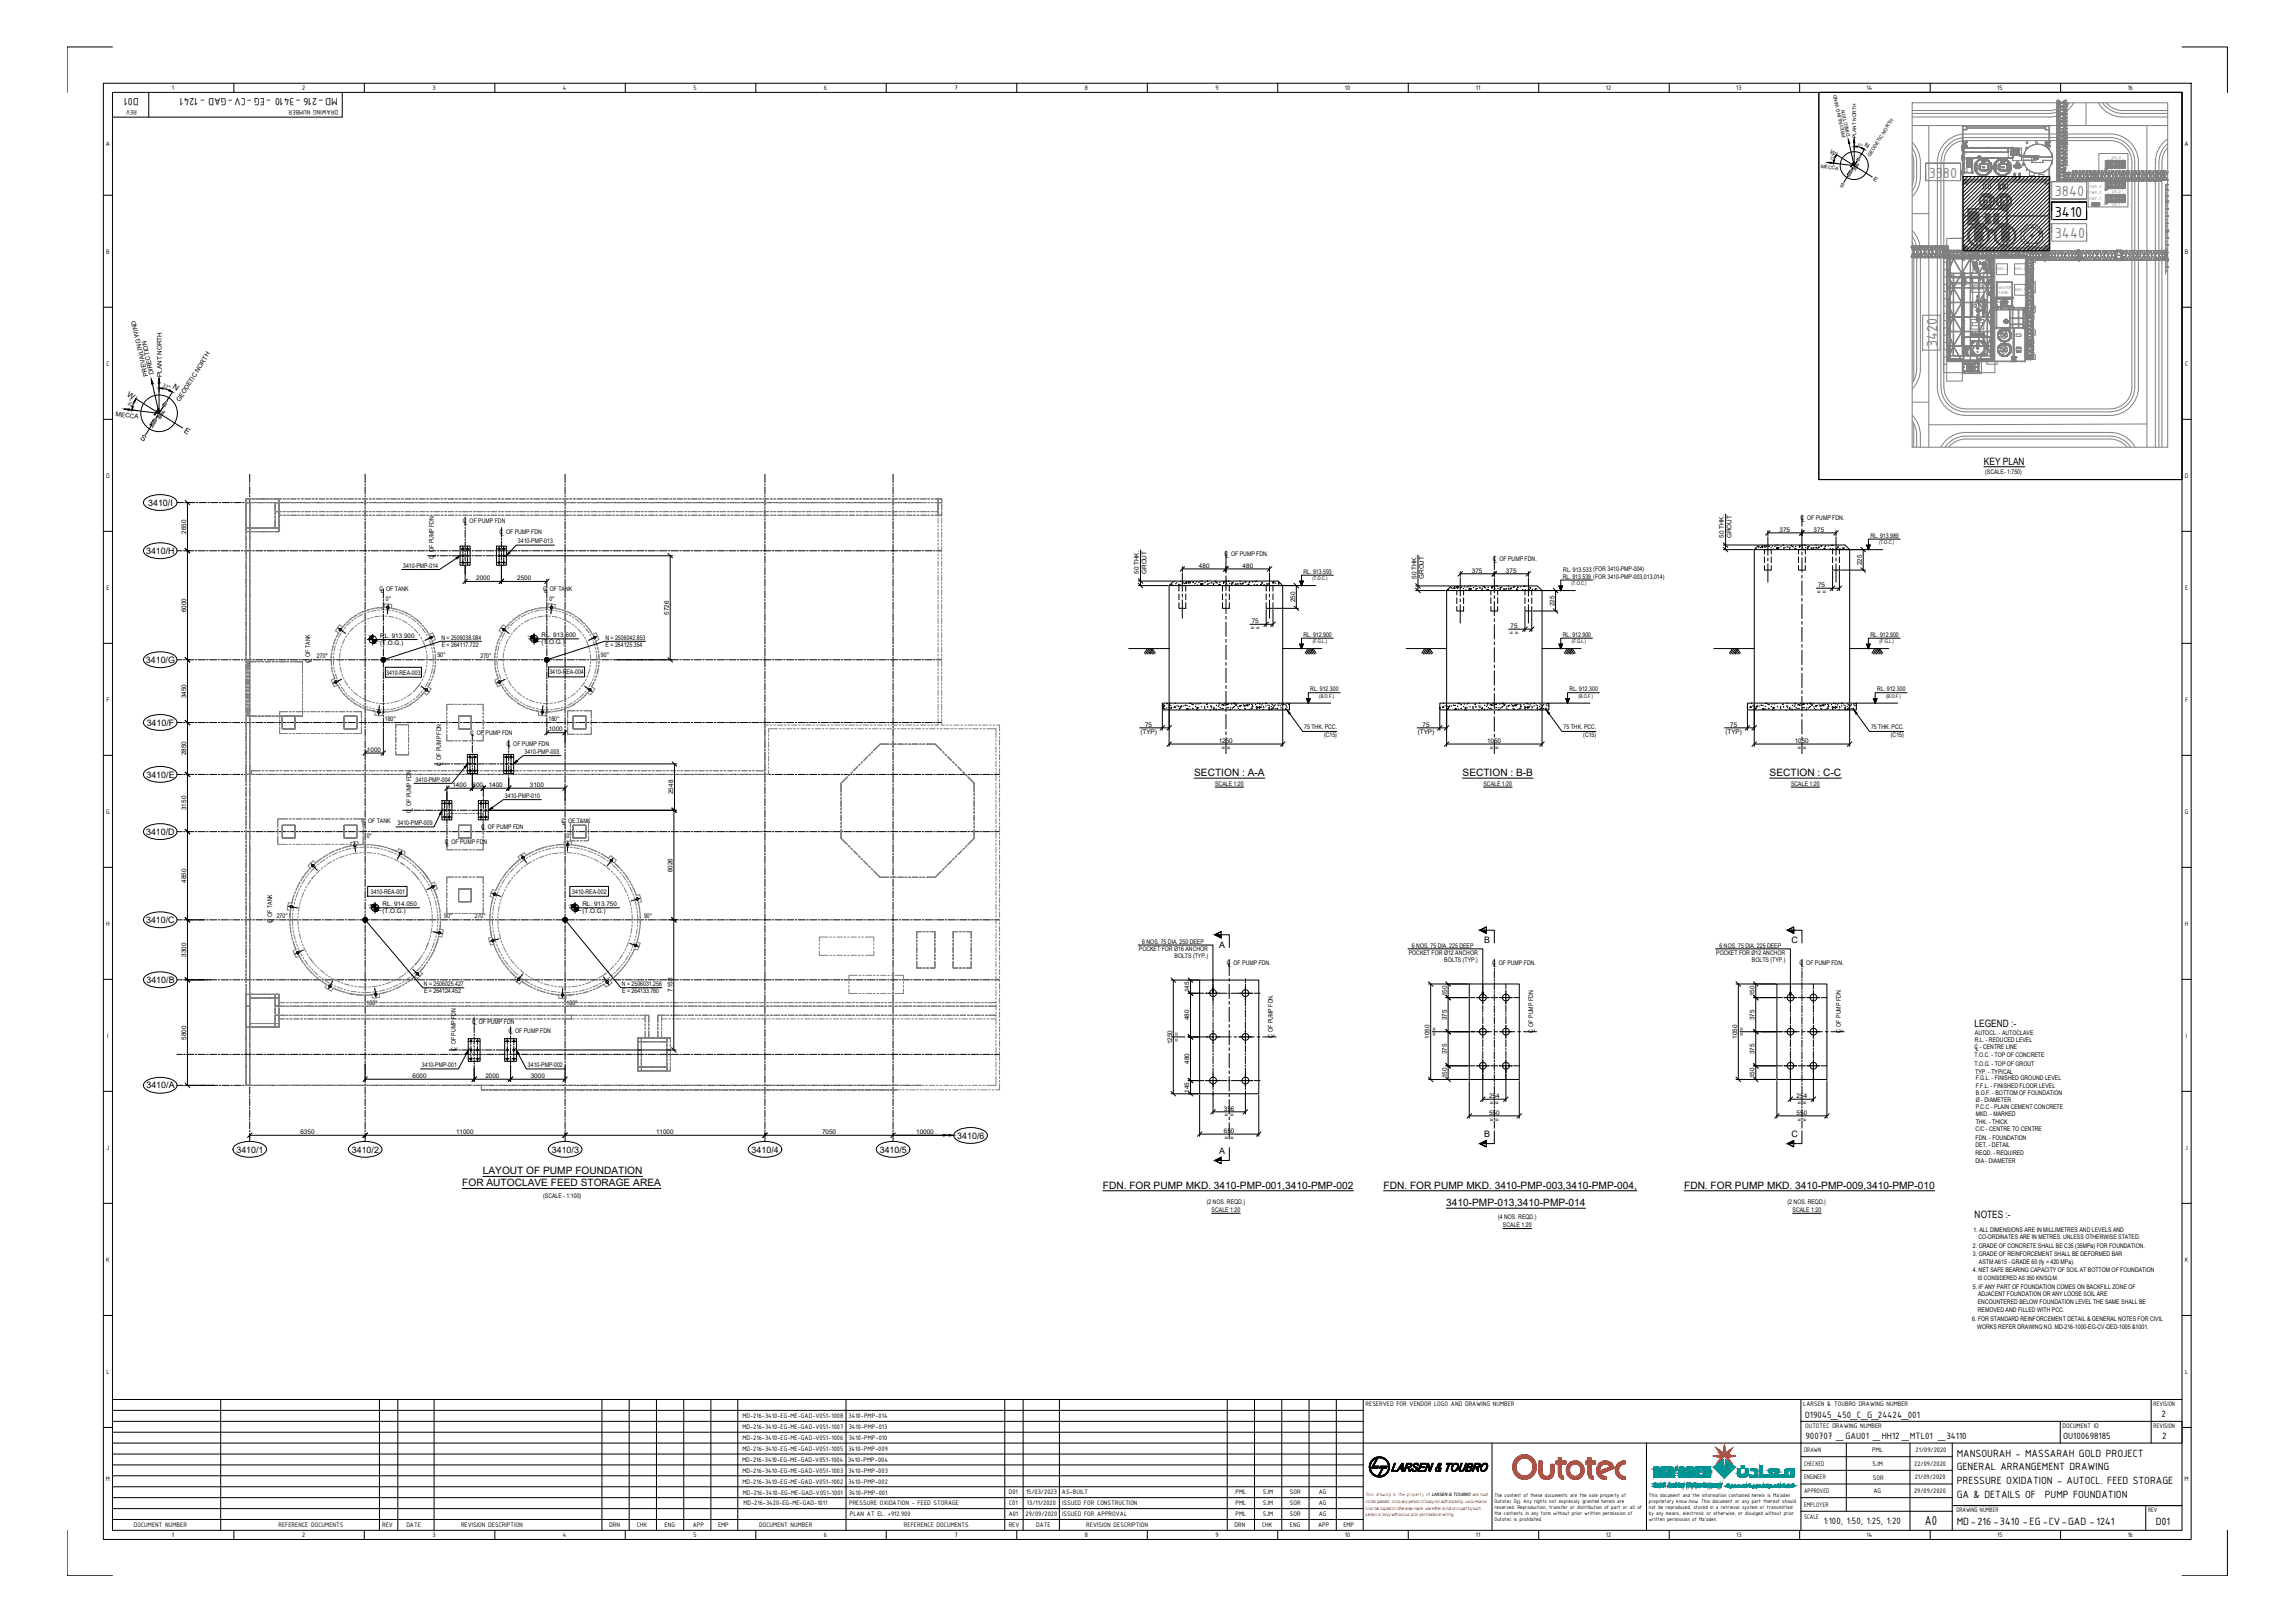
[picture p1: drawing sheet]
<svg xmlns="http://www.w3.org/2000/svg" width="841mm" height="594mm" viewBox="0 0 841 594" stroke-linecap="round" stroke-linejoin="round" font-family="sans-serif">
<defs><g id="words">
<g font-size="5.8" fill="#808080">
<text x="706.8" y="65.1">3380</text>
<text x="753" y="71.8">3840</text>
<text x="753" y="87.3">3440</text>
<text x="709.9" y="127.1" transform="rotate(-90 709.9 127.1)">3420</text>
</g>
<text font-size="5.8" x="753" y="79.3">3410</text>
<text font-size="5.2" x="705.4" y="558.7">A0</text>
<g font-size="4.1">
<text x="50.9" y="35.8" transform="rotate(-180 50.9 35.8)">D01</text>
<text x="123.8" y="35.8" transform="rotate(-180 123.8 35.8)">MD-216 -3410 -EG -CV-GAD - 1241</text>
<text x="717.1" y="533.5">MANSOURAH - MASSARAH GOLD PROJECT</text>
<text x="717.1" y="538.5">GENERAL ARRANGEMENT DRAWING</text>
<text x="717.1" y="543.5">PRESSURE OXIDATION - AUTOCL. FEED STORAGE</text>
<text x="717.1" y="548.5">GA &amp; DETAILS OF</text>
<text x="749.3" y="548.5">PUMP FOUNDATION</text>
<text x="717.1" y="558.5">MD-216 -3410 -EG -CV-GAD -1241</text>
<text x="790" y="558.5">D01</text>
</g>
<g font-size="3.7">
<text x="727" y="170.2">KEY PLAN</text>
<text x="437.6" y="284.2">SECTION : A-A</text>
<text x="536" y="284.2">SECTION : B-B</text>
<text x="648.5" y="284.2">SECTION : C-C</text>
<text x="723.6" y="376.1">LEGEND :-</text>
<text x="176.9" y="430.1">LAYOUT OF PUMP FOUNDATION</text>
<text x="169.4" y="434.5">FOR AUTOCLAVE FEED STORAGE AREA</text>
<text x="404.1" y="435.4">FDN. FOR PUMP MKD. 3410-PMP-001,3410-PMP-002</text>
<text x="507" y="435.4">FDN. FOR PUMP MKD. 3410-PMP-003,3410-PMP-004,</text>
<text x="617.2" y="435.4">FDN. FOR PUMP MKD. 3410-PMP-009,3410-PMP-010</text>
<text x="530" y="441.7">3410-PMP-013,3410-PMP-014</text>
<text x="723.6" y="446">NOTES :-</text>
</g>
<g font-size="3.6">
<text x="661.4" y="519.2">O19045_450_C_G_24424_001</text>
<text x="792.1" y="518.9">2</text>
<text x="661.7" y="527.2">900707 _GAU01 _HH12 _MTL01 _34110</text>
<text x="756" y="527.2">OU100698185</text>
<text x="792.3" y="527.2">2</text>
<text x="668.3" y="558.2">1:100, 1:50, 1:25, 1:20</text>
</g>
<g font-size="3.3">
<text x="54.3" y="185.2">3410/I</text>
<text x="53.5" y="202.9">3410/H</text>
<text x="53.5" y="242.8">3410/G</text>
<text x="53.7" y="265.8">3410/F</text>
<text x="53.7" y="284.8">3410/E</text>
<text x="53.5" y="305.7">3410/D</text>
<text x="53.5" y="338">3410/C</text>
<text x="446.7" y="347.1">A</text>
<text x="543.9" y="345.4">B</text>
<text x="656.5" y="345.4">C</text>
<text x="53.7" y="360">3410/B</text>
<text x="53.7" y="398.7">3410/A</text>
<text x="350.8" y="417">3410/6</text>
<text x="543.9" y="416.5">B</text>
<text x="656.5" y="416.5">C</text>
<text x="86.6" y="422.1">3410/1</text>
<text x="128.9" y="422.1">3410/2</text>
<text x="202.2" y="422.1">3410/3</text>
<text x="275.4" y="422.1">3410/4</text>
<text x="322.4" y="422.1">3410/5</text>
<text x="446.7" y="422.7">A</text>
</g>
<g font-size="2.9">
<text x="63.1" y="142" transform="rotate(33 63.1 142)">N</text>
<text x="46.3" y="145.2" transform="rotate(32 46.3 145.2)">W</text>
<text x="51.3" y="161" transform="rotate(32 51.3 161)">S</text>
<text x="67.2" y="158.2" transform="rotate(33 67.2 158.2)">E</text>
</g>
<g font-size="2.6">
<text x="63" y="33">1</text>
<text x="110.7" y="33">2</text>
<text x="158.5" y="33">3</text>
<text x="206.2" y="33">4</text>
<text x="254.2" y="33">5</text>
<text x="301.9" y="33">6</text>
<text x="349.8" y="33">7</text>
<text x="397.6" y="33">8</text>
<text x="445.4" y="33">9</text>
<text x="492.8" y="33">10</text>
<text x="540.8" y="33">11</text>
<text x="588.5" y="33">12</text>
<text x="636.3" y="33">13</text>
<text x="684" y="33">14</text>
<text x="731.9" y="33">15</text>
<text x="779.7" y="33">16</text>
<text x="50.2" y="40.4" transform="rotate(-180 50.2 40.4)">REV</text>
<text x="123.9" y="40.4" transform="rotate(-180 123.9 40.4)">DRAWING NUMBER</text>
<text x="38.8" y="53.5">A</text>
<text x="800.6" y="53.5">A</text>
<text x="38.9" y="92.9">B</text>
<text x="800.6" y="92.9">B</text>
<text x="39" y="133.9">C</text>
<text x="800.7" y="133.9">C</text>
<text x="38.9" y="174.9">D</text>
<text x="800.6" y="174.9">D</text>
<text x="39" y="216">E</text>
<text x="800.7" y="216">E</text>
<text x="39" y="257">F</text>
<text x="800.7" y="257">F</text>
<text x="38.9" y="298">G</text>
<text x="800.6" y="298">G</text>
<text x="38.9" y="339">H</text>
<text x="800.6" y="339">H</text>
<text x="39.3" y="380">I</text>
<text x="801.1" y="380">I</text>
<text x="39.1" y="421.1">J</text>
<text x="800.8" y="421.1">J</text>
<text x="38.9" y="462.1">K</text>
<text x="800.6" y="462.1">K</text>
<text x="39" y="503.1">L</text>
<text x="800.7" y="503.1">L</text>
<text x="500.4" y="514.9">RESERVED FOR VENDOR LOGO AND DRAWING NUMBER</text>
<text x="660.8" y="514.9">LARSEN &amp; TOUBRO DRAWING NUMBER</text>
<text x="789.2" y="514.9">REVISION</text>
<text x="272.1" y="519.4">MD-216-3410-EG-ME-GAD-V051-1008</text>
<text x="311" y="519.4">3410-PMP-014</text>
<text x="272.1" y="527.4">MD-216-3410-EG-ME-GAD-V051-1006</text>
<text x="272.1" y="523.4">MD-216-3410-EG-ME-GAD-V051-1007</text>
<text x="311.1" y="527.4">3410-PMP-010</text>
<text x="311.1" y="523.5">3410-PMP-013</text>
<text x="661.5" y="522.9">OUTOTEC DRAWING NUMBER</text>
<text x="755.8" y="522.9">DOCUMENT ID</text>
<text x="789.2" y="522.9">REVISION</text>
<text x="272.1" y="531.4">MD-216-3410-EG-ME-GAD-V051-1005</text>
<text x="310.9" y="531.4">3410-PMP-009</text>
<text x="661.1" y="531.9">DRAWN</text>
<text x="686" y="532">PML</text>
<text x="702" y="531.8">21/09/2020</text>
<text x="272" y="535.4">MD-216-3410-EG-ME-GAD-V051-1004</text>
<text x="272.1" y="539.4">MD-216-3410-EG-ME-GAD-V051-1003</text>
<text x="310.8" y="535.4">3410-PMP-004</text>
<text x="310.9" y="539.4">3410-PMP-003</text>
<text x="661.1" y="536.9">CHECKED</text>
<text x="686.2" y="536.9">SJM</text>
<text x="701.5" y="536.9">22/09/2020</text>
<text x="38.8" y="542.5">M</text>
<text x="272.1" y="543.4">MD-216-3410-EG-ME-GAD-V051-1002</text>
<text x="310.9" y="543.4">3410-PMP-002</text>
<text x="661.1" y="541.9">ENGINEER</text>
<text x="686.3" y="542">SOR</text>
<text x="701.7" y="541.7">21/09/2020</text>
<text x="800.6" y="542.5">M</text>
<text x="272.2" y="547.4">MD-216-3410-EG-ME-GAD-V051-1001</text>
<text x="272.4" y="551.2">MD-216-3420-EG-ME-GAD-1011</text>
<text x="311.1" y="547.4">3410-PMP-001</text>
<text x="311.1" y="551.2">PRESSURE OXIDATION - FEED STORAGE</text>
<text x="369.7" y="547.2">D01</text>
<text x="369.8" y="551.2">C01</text>
<text x="376" y="547.2">15/03/2023</text>
<text x="376.3" y="551.2">13/11/2020</text>
<text x="389.2" y="547.2">AS-BUILT</text>
<text x="389.2" y="551.2">ISSUED FOR CONSTRUCTION</text>
<text x="452.7" y="551.2">PML</text>
<text x="452.7" y="547.2">PML</text>
<text x="462.8" y="551.2">SJM</text>
<text x="462.8" y="547.2">SJM</text>
<text x="472.7" y="551.2">SOR</text>
<text x="472.7" y="547.2">SOR</text>
<text x="483.3" y="551.2">AG</text>
<text x="483.3" y="547.2">AG</text>
<text x="661.1" y="546.9">APPROVED</text>
<text x="661.1" y="551.9">EMPLOYER</text>
<text x="686.5" y="547">AG</text>
<text x="701.4" y="546.9">29/09/2020</text>
<text x="311.4" y="555.2">PLAN AT EL. +912.900</text>
<text x="369.6" y="555.2">A01</text>
<text x="375.8" y="555.2">29/09/2020</text>
<text x="389.3" y="555.2">ISSUED FOR APPROVAL</text>
<text x="452.7" y="555.2">PML</text>
<text x="462.8" y="555.2">SJM</text>
<text x="472.7" y="555.2">SOR</text>
<text x="483.3" y="555.2">AG</text>
<text x="661.1" y="556.4">SCALE</text>
<text x="716.9" y="553.9">DRAWING NUMBER</text>
<text x="787.2" y="553.9">REV</text>
<text x="49.1" y="559.4">DOCUMENT NUMBER</text>
<text x="63" y="563">1</text>
<text x="102.1" y="559.4">REFERENCE DOCUMENTS</text>
<text x="110.7" y="563">2</text>
<text x="140" y="559.4">REV</text>
<text x="148.9" y="559.4">DATE</text>
<text x="158.5" y="563">3</text>
<text x="168.9" y="559.4">REVISION DESCRIPTION</text>
<text x="206.2" y="563">4</text>
<text x="223.3" y="559.4">DRN</text>
<text x="233.3" y="559.4">CHK</text>
<text x="243.6" y="559.4">ENG</text>
<text x="253.9" y="559.4">APP</text>
<text x="254.2" y="563">5</text>
<text x="263.1" y="559.4">EMP</text>
<text x="278.2" y="559.4">DOCUMENT NUMBER</text>
<text x="301.9" y="563">6</text>
<text x="331.2" y="559.4">REFERENCE DOCUMENTS</text>
<text x="349.8" y="563">7</text>
<text x="369.6" y="559.4">REV</text>
<text x="379.7" y="559.4">DATE</text>
<text x="397.6" y="563">8</text>
<text x="398.1" y="559.4">REVISION DESCRIPTION</text>
<text x="445.4" y="563">9</text>
<text x="452.4" y="559.4">DRN</text>
<text x="462.5" y="559.4">CHK</text>
<text x="472.7" y="559.4">ENG</text>
<text x="483" y="559.4">APP</text>
<text x="492.3" y="559.4">EMP</text>
<text x="492.8" y="563">10</text>
<text x="540.8" y="563">11</text>
<text x="588.5" y="563">12</text>
<text x="636.3" y="563">13</text>
<text x="684" y="563">14</text>
<text x="731.9" y="563">15</text>
<text x="779.7" y="563">16</text>
</g>
<g font-size="2.3">
<text x="54.3" y="137.6" transform="rotate(-103 54.3 137.6)">PREVAILING WIND</text>
<text x="56.4" y="137.1" transform="rotate(-103 56.4 137.1)">DIRECTION</text>
<text x="59.3" y="138.1" transform="rotate(-90 59.3 138.1)">PLANT NORTH</text>
<text x="65.9" y="147.3" transform="rotate(-58 65.9 147.3)">GEODETIC NORTH</text>
<text x="42.4" y="152.4" transform="rotate(7 42.4 152.4)">MECCA</text>
<text x="727.5" y="173.5">(SCALE- 1:750)</text>
<text x="169.7" y="191.7">C OF PUMP FDN</text>
<text x="659.8" y="190.6">C OF PUMP FDN.</text>
<text x="660.3" y="191.2">L</text>
<text x="68.3" y="195.5" transform="rotate(-90 68.3 195.5)">2650</text>
<text x="170.2" y="192.3">L</text>
<text x="183" y="195.6">C OF PUMP FDN</text>
<text x="183.5" y="196.1">L</text>
<text x="631.8" y="197" transform="rotate(-90 631.8 197)">50 THK.</text>
<text x="634.6" y="197.1" transform="rotate(-90 634.6 197.1)">GROUT</text>
<text x="652.1" y="194.7">375</text>
<text x="664.6" y="194.7">375</text>
<text x="685.4" y="197">RL. 913.989</text>
<text x="189.8" y="199">3410-PMP-013</text>
<text x="448.7" y="203.8">C OF PUMP FDN.</text>
<text x="147.7" y="208">3410-PMP-014</text>
<text x="159" y="204.6" transform="rotate(-90 159 204.6)">C OF PUMP FDN</text>
<text x="159.6" y="204.1" transform="rotate(-90 159.6 204.1)">L</text>
<text x="439.4" y="207.9">480</text>
<text x="449.2" y="204.4">L</text>
<text x="455.4" y="207.9">480</text>
<text x="539.4" y="209.7">375</text>
<text x="547.1" y="205.6">C OF PUMP FDN.</text>
<text x="547.5" y="206.2">L</text>
<text x="551.9" y="209.7">375</text>
<text x="572.9" y="209.4">RL. 913.533 (FOR 3410-PMP-004)</text>
<text x="682.3" y="207" transform="rotate(-90 682.3 207)">225</text>
<text x="174.5" y="212.5">2000</text>
<text x="189.5" y="212.5">2500</text>
<text x="417.4" y="210.2" transform="rotate(-90 417.4 210.2)">50 THK.</text>
<text x="420.2" y="210.2" transform="rotate(-90 420.2 210.2)">GROUT</text>
<text x="477.7" y="210.2">RL. 913.593</text>
<text x="519" y="212" transform="rotate(-90 519 212)">50 THK.</text>
<text x="521.8" y="212.1" transform="rotate(-90 521.8 212.1)">GROUT</text>
<text x="572.7" y="212">RL. 913.539 (FOR 3410-PMP-003,013,014)</text>
<text x="666.3" y="214.9">75</text>
<text x="139.1" y="216.4">C OF TANK</text>
<text x="139.6" y="217">L</text>
<text x="141.4" y="220.2">0°</text>
<text x="199" y="216.4">C OF TANK</text>
<text x="199.5" y="217">L</text>
<text x="201.3" y="220.2">0°</text>
<text x="474.6" y="220.6" transform="rotate(-90 474.6 220.6)">250</text>
<text x="569.6" y="222" transform="rotate(-90 569.6 222)">225</text>
<text x="665.9" y="217.7">= =</text>
<text x="68.3" y="224.3" transform="rotate(-90 68.3 224.3)">6000</text>
<text x="245.1" y="225.2" transform="rotate(-90 245.1 225.2)">5726</text>
<text x="139.3" y="233.8">RL. 913.900</text>
<text x="198.4" y="233.4">RL. 913.600</text>
<text x="458.3" y="230.9">= =</text>
<text x="458.7" y="228.1">75</text>
<text x="477.7" y="233.2">RL. 912.900</text>
<text x="553.2" y="232.7">= =</text>
<text x="553.5" y="229.9">75</text>
<text x="572.7" y="233.2">RL. 912.900</text>
<text x="685.4" y="233.2">RL. 912.900</text>
<text x="139.3" y="236.3">(T.O.G.)</text>
<text x="161.7" y="234.3">N = 2506038.084</text>
<text x="161.9" y="237">E = 264117.722</text>
<text x="198.4" y="236">(T.O.G.)</text>
<text x="221.9" y="234.3">N = 2506042.853</text>
<text x="221.9" y="237">E = 264125.354</text>
<text x="113.7" y="243" transform="rotate(-90 113.7 243)">C OF TANK</text>
<text x="114.2" y="242.5" transform="rotate(-90 114.2 242.5)">L</text>
<text x="116.1" y="241">270°</text>
<text x="160.3" y="240.8">90°</text>
<text x="176.1" y="241">270°</text>
<text x="220.2" y="240.8">90°</text>
<text x="141.5" y="247.1">3410-REA-003</text>
<text x="201.3" y="247">3410-REA-004</text>
<text x="68.2" y="255.7" transform="rotate(-90 68.2 255.7)">3450</text>
<text x="480.2" y="253.2">RL. 912.300</text>
<text x="575.2" y="253.2">RL. 912.300</text>
<text x="687.9" y="253.2">RL. 912.300</text>
<text x="141" y="264">180°</text>
<text x="172.3" y="269">C OF PUMP FDN</text>
<text x="172.8" y="269.7">L</text>
<text x="201" y="264">180°</text>
<text x="201.1" y="267.9">1000</text>
<text x="417.9" y="268.7">(TYP)</text>
<text x="419.6" y="266.2">75</text>
<text x="477.9" y="267.1">75 THK. PCC.</text>
<text x="485.2" y="269.9">(C15)</text>
<text x="519.5" y="268.7">(TYP)</text>
<text x="521.3" y="266.2">75</text>
<text x="573" y="267.1">75 THK. PCC.</text>
<text x="580.2" y="269.9">(C15)</text>
<text x="632.3" y="268.7">(TYP)</text>
<text x="634.1" y="266.2">75</text>
<text x="685.7" y="267.1">75 THK. PCC.</text>
<text x="692.9" y="269.9">(C15)</text>
<text x="134.5" y="275.4">1000</text>
<text x="185.7" y="273.1">C OF PUMP FDN</text>
<text x="186.2" y="273.7">L</text>
<text x="446.6" y="272.1">1250</text>
<text x="447.6" y="274.6">= =</text>
<text x="544.9" y="272.1">1050</text>
<text x="545.9" y="274.6">= =</text>
<text x="657.7" y="272.1">1050</text>
<text x="658.7" y="274.6">= =</text>
<text x="68.3" y="276.7" transform="rotate(-90 68.3 276.7)">2850</text>
<text x="161.7" y="280.7" transform="rotate(-90 161.7 280.7)">C OF PUMP FDN</text>
<text x="162.3" y="280.2" transform="rotate(-90 162.3 280.2)">L</text>
<text x="192.2" y="276.1">3410-PMP-003</text>
<text x="152.3" y="286.3">3410-PMP-004</text>
<text x="445.3" y="287.8">SCALE 1:20</text>
<text x="543.6" y="287.8">SCALE 1:20</text>
<text x="656.4" y="287.8">SCALE 1:20</text>
<text x="165.8" y="288.2">1400</text>
<text x="173.2" y="288.2">600</text>
<text x="179.1" y="288.2">1400</text>
<text x="185" y="292.2">3410-PMP-010</text>
<text x="194.2" y="288.2">3100</text>
<text x="246.7" y="290.8" transform="rotate(-90 246.7 290.8)">2548</text>
<text x="68.2" y="296.7" transform="rotate(-90 68.2 296.7)">3150</text>
<text x="150.7" y="297.7" transform="rotate(-90 150.7 297.7)">C OF PUMP FDN</text>
<text x="151.2" y="297.2" transform="rotate(-90 151.2 297.2)">L</text>
<text x="132.4" y="301.5">C OF TANK</text>
<text x="133" y="302.1">L</text>
<text x="145.7" y="302.2">3410-PMP-009</text>
<text x="176.3" y="303.5">C OF PUMP FDN</text>
<text x="176.8" y="304.1">L</text>
<text x="205.7" y="301.5">C OF TANK</text>
<text x="206.2" y="302.1">L</text>
<text x="134.4" y="306.9">0°</text>
<text x="163" y="309.1">C OF PUMP FDN</text>
<text x="163.5" y="309.7">L</text>
<text x="207.6" y="306.9">0°</text>
<text x="68.3" y="323.3" transform="rotate(-90 68.3 323.3)">4850</text>
<text x="246.5" y="319.4" transform="rotate(-90 246.5 319.4)">6026</text>
<text x="135.9" y="327.3">3410-REA-001</text>
<text x="209.7" y="327.3">3410-REA-002</text>
<text x="140.2" y="334.5">(T.O.G.)</text>
<text x="140.2" y="331.9">RL. 914.050</text>
<text x="213.4" y="331.9">RL. 913.750</text>
<text x="213.4" y="334.5">(T.O.G.)</text>
<text x="99.7" y="338.2" transform="rotate(-90 99.7 338.2)">C OF TANK</text>
<text x="100.3" y="337.7" transform="rotate(-90 100.3 337.7)">L</text>
<text x="101.4" y="336.2">270°</text>
<text x="162.8" y="336.1">90°</text>
<text x="174" y="336.2">270°</text>
<text x="236" y="336.1">90°</text>
<text x="418.6" y="345.6">6 NOS. 75 DIA. 250 DEEP</text>
<text x="517.4" y="347.1">6 NOS. 75 DIA. 225 DEEP</text>
<text x="630.2" y="347.1">6 NOS. 75 DIA. 225 DEEP</text>
<text x="68.2" y="350.5" transform="rotate(-90 68.2 350.5)">3300</text>
<text x="417.4" y="348.2">POCKET FOR Ø16 ANCHOR</text>
<text x="430.4" y="350.7">BOLTS (TYP.)</text>
<text x="449.6" y="353.5">C OF PUMP FDN.</text>
<text x="516.2" y="349.7">POCKET FOR Ø12 ANCHOR</text>
<text x="529.3" y="352.2">BOLTS (TYP.)</text>
<text x="546.8" y="353.5">C OF PUMP FDN.</text>
<text x="628.9" y="349.7">POCKET FOR Ø12 ANCHOR</text>
<text x="642" y="352.2">BOLTS (TYP.)</text>
<text x="659.5" y="353.5">C OF PUMP FDN.</text>
<text x="450.1" y="354.1">L</text>
<text x="547.3" y="354.1">L</text>
<text x="660" y="354.1">L</text>
<text x="155.3" y="361.2">N = 2506025.427</text>
<text x="155.4" y="363.8">E = 264124.452</text>
<text x="227.9" y="361.2">N = 2506031.256</text>
<text x="228" y="363.8">E = 264133.780</text>
<text x="246.5" y="363.3" transform="rotate(-90 246.5 363.3)">7158</text>
<text x="435.8" y="363.4" transform="rotate(-90 435.8 363.4)">145</text>
<text x="530.3" y="364.9" transform="rotate(-90 530.3 364.9)">150</text>
<text x="642.9" y="364.9" transform="rotate(-90 642.9 364.9)">150</text>
<text x="134.4" y="368">180°</text>
<text x="207.6" y="368">180°</text>
<text x="173" y="374.9">C OF PUMP FDN</text>
<text x="173.5" y="375.5">L</text>
<text x="435.8" y="373.7" transform="rotate(-90 435.8 373.7)">480</text>
<text x="530.2" y="373.6" transform="rotate(-90 530.2 373.6)">375</text>
<text x="562.5" y="377.9" transform="rotate(-90 562.5 377.9)">L</text>
<text x="642.9" y="373.6" transform="rotate(-90 642.9 373.6)">375</text>
<text x="675.2" y="377.9" transform="rotate(-90 675.2 377.9)">L</text>
<text x="68.3" y="380.8" transform="rotate(-90 68.3 380.8)">5800</text>
<text x="186.3" y="378.3">C OF PUMP FDN</text>
<text x="186.8" y="378.9">L</text>
<text x="429.5" y="382.5" transform="rotate(-90 429.5 382.5)">1250</text>
<text x="432" y="381.5" transform="rotate(-90 432 381.5)">= =</text>
<text x="466.4" y="380.3" transform="rotate(-90 466.4 380.3)">C OF PUMP FDN.</text>
<text x="467" y="379.8" transform="rotate(-90 467 379.8)">L</text>
<text x="523.9" y="380.5" transform="rotate(-90 523.9 380.5)">1050</text>
<text x="526.4" y="379.6" transform="rotate(-90 526.4 379.6)">= =</text>
<text x="561.9" y="378.4" transform="rotate(-90 561.9 378.4)">C OF PUMP FDN.</text>
<text x="636.6" y="380.5" transform="rotate(-90 636.6 380.5)">1050</text>
<text x="639.1" y="379.6" transform="rotate(-90 639.1 379.6)">= =</text>
<text x="674.6" y="378.4" transform="rotate(-90 674.6 378.4)">C OF PUMP FDN.</text>
<text x="723.7" y="381.8">R.L. - REDUCED LEVEL</text>
<text x="723.7" y="379.1">AUTOCL. - AUTOCLAVE</text>
<text x="167" y="384.9" transform="rotate(-90 167 384.9)">C OF PUMP FDN</text>
<text x="167.6" y="384.4" transform="rotate(-90 167.6 384.4)">L</text>
<text x="435.8" y="389.7" transform="rotate(-90 435.8 389.7)">480</text>
<text x="530.2" y="386.1" transform="rotate(-90 530.2 386.1)">375</text>
<text x="642.9" y="386.1" transform="rotate(-90 642.9 386.1)">375</text>
<text x="723.6" y="387.3">T.O.C. - TOP OF CONCRETE</text>
<text x="723.6" y="384.3">C - CENTRE LINE</text>
<text x="724.1" y="384.9">L</text>
<text x="151.2" y="394.9">6000</text>
<text x="154.6" y="390.9">3410-PMP-001</text>
<text x="177.9" y="394.9">2000</text>
<text x="193.4" y="390.9">3410-PMP-002</text>
<text x="194.5" y="394.8">3000</text>
<text x="530.3" y="394.9" transform="rotate(-90 530.3 394.9)">150</text>
<text x="642.9" y="394.9" transform="rotate(-90 642.9 394.9)">150</text>
<text x="723.6" y="390.3">T.O.G. - TOP OF GROUT</text>
<text x="723.8" y="393.4">TYP. - TYPICAL</text>
<text x="724" y="395.7">F.G.L. - FINISHED GROUND LEVEL</text>
<text x="435.8" y="400.2" transform="rotate(-90 435.8 400.2)">145</text>
<text x="724" y="398.4">F.F.L. - FINISHED FLOOR LEVEL</text>
<text x="724.1" y="401.1">B.O.F. - BOTTOM OF FOUNDATION</text>
<text x="448.5" y="406.8">356</text>
<text x="545.7" y="402.1">254</text>
<text x="545.9" y="404.7">= =</text>
<text x="658.4" y="402.1">254</text>
<text x="658.7" y="404.7">= =</text>
<text x="724" y="406.1">P.C.C - PLAIN CEMENT CONCRETE</text>
<text x="724.1" y="403.5">Ø - DIAMETER</text>
<text x="448.8" y="409.3">= =</text>
<text x="545.7" y="408.3">550</text>
<text x="545.9" y="410.8">= =</text>
<text x="658.4" y="408.3">550</text>
<text x="658.7" y="410.8">= =</text>
<text x="724" y="411.5">THK. - THICK</text>
<text x="724.1" y="408.8">MKD. - MARKED</text>
<text x="110.1" y="415.3">6350</text>
<text x="167.1" y="415.3">11000</text>
<text x="240.4" y="415.3">11000</text>
<text x="301.2" y="415.3">7050</text>
<text x="335.7" y="415.3">10000</text>
<text x="448.5" y="414.9">650</text>
<text x="448.8" y="417.5">= =</text>
<text x="724" y="414.4">C/C - CENTRE TO CENTRE</text>
<text x="724" y="417.5">FDN. - FOUNDATION</text>
<text x="723.9" y="420.3">DET. - DETAIL</text>
<text x="723.9" y="423.1">REQD. - REQUIRED</text>
<text x="723.9" y="426.1">DIA - DIAMETER</text>
<text x="199" y="438.9">(SCALE - 1:100)</text>
<text x="442.2" y="441">(2 NOS. REQD.)</text>
<text x="444" y="443.9">SCALE 1:20</text>
<text x="655.1" y="441">(2 NOS. REQD.)</text>
<text x="656.9" y="443.9">SCALE 1:20</text>
<text x="549" y="446.5">(4 NOS. REQD.)</text>
<text x="550.8" y="449.5">SCALE 1:20</text>
<text x="723.3" y="451.2">1. ALL DIMENSIONS ARE IN MILLIMETRES AND LEVELS AND</text>
<text x="725" y="453.9">CO-ORDINATES ARE IN METRES. UNLESS OTHERWISE STATED.</text>
<text x="723" y="456.9">2. GRADE OF CONCRETE SHALL BE C35 (35MPa) FOR FOUNDATION.</text>
<text x="723" y="460">3. GRADE OF REINFORCEMENT SHALL BE DEFORMED BAR</text>
<text x="723" y="466">4. NET SAFE BEARING CAPACITY OF SOIL AT BOTTOM OF FOUNDATION</text>
<text x="725.2" y="462.8">ASTM A615 - GRADE 60 (fy = 420 MPa).</text>
<text x="723" y="472.1">5. IF ANY PART OF FOUNDATION COMES ON BACKFILL ZONE OF</text>
<text x="724.8" y="477.7">ENCOUNTERED BELOW FOUNDATION LEVEL THE SAME SHALL BE</text>
<text x="724.9" y="474.8">ADJACENT FOUNDATION OR ANY LOOSE SOIL ARE</text>
<text x="722.7" y="483.7">6. FOR STANDARD REINFORCEMENT DETAIL &amp; GENERAL NOTES FOR CIVIL</text>
<text x="724.8" y="480.5">REMOVED AND FILLED WITH PCC.</text>
<text x="724.6" y="486.8">WORKS REFER DRAWING NO. MD-216-1000-EG-CV-DED-1005 &amp;1001.</text>
</g>
<g font-size="2.2">
<text x="683.2" y="53.5" transform="rotate(32 683.2 53.5)">N</text>
<text x="670.4" y="55.9" transform="rotate(32 670.4 55.9)">W</text>
<text x="686.3" y="65.9" transform="rotate(32 686.3 65.9)">E</text>
<text x="674.1" y="68" transform="rotate(32 674.1 68)">S</text>
<text x="59.6" y="141.8" transform="rotate(16 59.6 141.8)">32°</text>
<text x="48.1" y="149.2" transform="rotate(-70 48.1 149.2)">25°</text>
<text x="724.8" y="468.9">IS CONSIDERED AS 350 KN/SQ.M.</text>
</g>
<g font-size="2.1">
<text x="547.7" y="548.2">The content of these documents are the sole property of</text>
<text x="547.7" y="550.4">Outotec Oyj. Any rights not expressly granted herein are</text>
<text x="604.3" y="548.2">This document and the information contained herein is Ma'aden</text>
<text x="604.3" y="550.4">proprietary know-how. This document or any part thereof should</text>
<text x="547.7" y="552.6">reserved. Reproduction, transfer or distribution of part or all of</text>
<text x="547.7" y="554.9">the contents in any form without prior written permission of</text>
<text x="547.7" y="557.1">Outotec is prohibited.</text>
<text x="604.3" y="552.6">not be reproduced, stored in a retrieval system or transmitted</text>
<text x="604.3" y="554.9">by any means, electronic or otherwise, or divulged without prior</text>
<text x="604.3" y="557.1">written permission of Ma'aden.</text>
</g>
<g font-size="1.9">
<text x="688.7" y="199.4">(T.O.C.)</text>
<text x="480.9" y="212.6">(T.O.C.)</text>
<text x="575.9" y="214.4">(T.O.C.)</text>
<text x="481.1" y="235.6">(F.G.L.)</text>
<text x="576.1" y="235.6">(F.G.L.)</text>
<text x="688.8" y="235.6">(F.G.L.)</text>
<text x="483.5" y="255.6">(B.O.F.)</text>
<text x="578.5" y="255.6">(B.O.F.)</text>
<text x="691.2" y="255.6">(B.O.F.)</text>
</g>
<text font-size="1.9" fill="#f00" x="500.5" y="548.1">This drawing is the property of</text>
<g font-size="1.8">
<text x="676.4" y="50.1" transform="rotate(-103 676.4 50.1)">PREVAILING WIND</text>
<text x="678" y="49.8" transform="rotate(-103 678 49.8)">DIRECTION</text>
<text x="680.2" y="50.5" transform="rotate(-90 680.2 50.5)">PLANT NORTH</text>
<text x="685.4" y="57.6" transform="rotate(-58 685.4 57.6)">GEODETIC NORTH</text>
<text x="667.3" y="61.5" transform="rotate(7 667.3 61.5)">MECCA</text>
</g>
<g font-size="1.7" fill="#808080">
<text x="774" y="58.4">CH-3</text>
<text x="765.7" y="68.7">CWP-3</text>
<text x="765.7" y="71.1">CWP-2</text>
<text x="774" y="70.6">CH-2</text>
<text x="765.7" y="73.4">CWP-1</text>
<text x="774" y="75.5">CH-1</text>
<text x="731.5" y="98.9">AHU-2</text>
<text x="738.1" y="99">AHU-3</text>
<text x="732.4" y="106">WATER</text>
<text x="732.4" y="107.5">TANK</text>
<text x="738.1" y="106.5">AHU-1</text>
</g>
<g font-size="1.7" fill="#f00">
<text x="500.5" y="550.5">not be passed on to any person or body not authorized by us to receive</text>
<text x="500.5" y="552.9">it nor be copied or otherwise made use either in full or in part by such</text>
<text x="500.5" y="555.3">person or body without our prior permission in writing.</text>
</g>
<g font-size="1.6">
<text x="680.5" y="53.4" transform="rotate(16 680.5 53.4)">32°</text>
<text x="671.6" y="59" transform="rotate(-70 671.6 59)">25°</text>
<text x="524.7" y="548.1">LARSEN &amp; TOUBRO and must</text>
</g>
</g></defs>
<!-- layer: CI-CEN -->
<g fill="none" stroke="#000" stroke-width=".37">
<path d="M91.5 173.7v3M91.5 177.2v.5M91.5 178.3v2.6M133.8 173.7v3M133.8 177.2v.5M133.8 178.3v2.6M207.1 173.7v3M207.1 177.2v.5M207.1 178.3v2.6M280.3 173.7v3M280.3 177.2v.5M280.3 178.3v2.6"/>
<path d="M327.3 173.7v3M327.3 177.2v.5M327.3 178.3v2.6M64.8 184.1h2.4M67.7 184.1h.6M68.8 184.1h2.6M72 184.1h.5M73 184.1h2.6M76.2 184.1h.5M77.2 184.1h2.7M80.4 184.1h.5M81.5 184.1h2.6"/>
<path d="M84.7 184.1h.5M85.7 184.1h2.6M88.9 184.1h.5M89.9 184.1h2.7M91.5 181.5v.5M91.5 182.5v2.6M91.5 185.6v.6M91.5 186.7v2.7M91.5 189.9v.5M91.5 190.9v2.7M91.5 194.1v.6M91.5 195.2v2.6"/>
<path d="M91.5 198.3v.6M91.5 199.4v2.7M93.1 184.1h.5M94.2 184.1h2.6M97.3 184.1h.6M98.4 184.1h2.6M101.5 184.1h.6M102.6 184.1h2.7M105.8 184.1h.5M106.8 184.1h2.7M110 184.1h.6M111.1 184.1h2.6"/>
<path d="M114.2 184.1h.6M115.3 184.1h2.6M118.5 184.1h.5M119.5 184.1h2.7M122.7 184.1h.5M123.8 184.1h2.6M126.9 184.1h.6M128 184.1h2.6M131.2 184.1h.5M132.2 184.1h2.7M133.8 181.5v.5M133.8 182.5v2.6"/>
<path d="M133.8 185.6v.6M133.8 186.7v2.7M133.8 189.9v.5M133.8 190.9v2.7M133.8 194.1v.6M133.8 195.2v2.6M133.8 198.3v.6M133.8 199.4v2.7M135.4 184.1h.5M136.5 184.1h2.6M139.6 184.1h.6M140.7 184.1h2.6"/>
<path d="M143.8 184.1h.6M144.9 184.1h2.7M148.1 184.1h.5M149.1 184.1h2.7M152.3 184.1h.6M153.4 184.1h2.6M156.5 184.1h.6M157.6 184.1h2.6M160.8 184.1h.5M161.8 184.1h2.7M165 184.1h.5M166.1 184.1h2.6"/>
<path d="M169.2 184.1h.5M170.3 184.1h2.6M170.5 189.4v3.2M170.5 193.1v.6M170.5 194.2v2.7M170.5 197.4v.5M170.5 198.4v2.7M173.5 184.1h.5M174.5 184.1h2.7M177.7 184.1h.5M178.8 184.1h2.6M181.9 184.1h.5"/>
<path d="M183 184.1h2.6M183.8 193.2v3.5M183.8 197.2v.6M183.8 198.3v2.6M186.1 184.1h.6M187.2 184.1h2.7M190.4 184.1h.5M191.4 184.1h2.7M194.6 184.1h.5M195.7 184.1h2.6M198.8 184.1h.6M199.9 184.1h2.6"/>
<path d="M203.1 184.1h.5M204.1 184.1h2.6M207.1 181.5v.5M207.1 182.5v2.6M207.1 185.6v.6M207.1 186.7v2.7M207.1 189.9v.5M207.1 190.9v2.7M207.1 194.1v.6M207.1 195.2v2.6M207.1 198.3v.6M207.1 199.4v2.7"/>
<path d="M207.3 184.1h.5M208.4 184.1h2.6M211.5 184.1h.5M212.6 184.1h2.6M215.8 184.1h.5M216.8 184.1h2.6M220 184.1h.5M221.1 184.1h2.6M224.2 184.1h.5M225.2 184.1h2.7M228.4 184.1h.6M229.5 184.1h2.6"/>
<path d="M232.6 184.1h.6M233.7 184.1h2.7M236.9 184.1h.5M237.9 184.1h2.7M241.1 184.1h.6M242.2 184.1h2.6M245.3 184.1h.6M246.4 184.1h2.6M249.6 184.1h.5M250.6 184.1h2.7M253.8 184.1h.5M254.9 184.1h2.6"/>
<path d="M258 184.1h.6M259.1 184.1h2.6M262.3 184.1h.5M263.3 184.1h2.7M266.5 184.1h.5M267.5 184.1h2.7M270.7 184.1h.6M271.8 184.1h2.6M274.9 184.1h.6M276 184.1h2.7M279.2 184.1h.5M280.2 184.1h2.7"/>
<path d="M280.3 181.5v.5M280.3 182.5v2.6M280.3 185.6v.6M280.3 186.7v2.7M280.3 189.9v.5M280.3 190.9v2.7M280.3 194.1v.6M280.3 195.2v2.6M280.3 198.3v.6M280.3 199.4v2.7M283.4 184.1h.6M284.5 184.1h2.6"/>
<path d="M287.6 184.1h.5M288.7 184.1h2.6M291.9 184.1h.5M292.9 184.1h2.7M296.1 184.1h.5M297.2 184.1h2.6M300.3 184.1h.5M301.4 184.1h2.6M304.6 184.1h.5M305.6 184.1h2.7M308.8 184.1h.5M309.8 184.1h2.7"/>
<path d="M313 184.1h.5M314.1 184.1h2.6M317.2 184.1h.6M318.3 184.1h2.7M321.5 184.1h.5M322.5 184.1h2.7M325.7 184.1h.5M326.8 184.1h2.6M327.3 181.5v.5M327.3 182.5v2.6M327.3 185.6v.6M327.3 186.7v2.7"/>
<path d="M327.3 189.9v.5M327.3 190.9v2.7M327.3 194.1v.6M327.3 195.2v2.6M327.3 198.3v.6M327.3 199.4v2.7M329.9 184.1h.5M331 184.1h2.6M334.2 184.1h.5M335.2 184.1h2.4M647.9 196.7v6.6M660.3 188.7v4"/>
<path d="M660.3 193.8v1M660.3 195.8v5.3M672.8 196.7v6.6M64.8 201.7h1.9M67.3 201.7h.5M68.3 201.7h2.7M71.5 201.7h.5M72.5 201.7h2.7M75.7 201.7h.6M76.8 201.7h2.6M80 201.7h.5M81 201.7h2.6"/>
<path d="M84.2 201.7h.5M85.2 201.7h2.7M88.4 201.7h.5M89.5 201.7h2.6M91.5 202.6v.5M91.5 203.6v2.7M91.5 206.8v.5M91.5 207.9v2.6M91.5 211v.6M91.5 212.1v2.6M91.5 215.3v.5M91.5 216.3v2.7"/>
<path d="M91.5 219.5v.5M92.7 201.7h.5M93.7 201.7h2.6M96.9 201.7h.5M97.9 201.7h2.7M101.1 201.7h.5M102.1 201.7h2.7M105.3 201.7h.6M106.4 201.7h2.6M109.5 201.7h.6M110.6 201.7h2.7M113.8 201.7h.5"/>
<path d="M114.8 201.7h2.7M118 201.7h.6M119.1 201.7h2.6M122.2 201.7h.6M123.3 201.7h2.6M126.5 201.7h.5M127.5 201.7h2.7M130.7 201.7h.5M131.8 201.7h2.6M133.8 202.6v.5M133.8 203.6v2.7M133.8 206.8v.5"/>
<path d="M133.8 207.9v2.6M133.8 211v.6M133.8 212.1v2.6M133.8 215.3v.5M133.8 216.3v2.7M133.8 219.5v.5M134.9 201.7h.6M136 201.7h2.6M139.2 201.7h.5M140.2 201.7h2.7M140.5 215.7v3.4M140.5 219.6v.5"/>
<path d="M143.4 201.7h.5M144.4 201.7h2.7M147.6 201.7h.6M148.7 201.7h2.6M151.8 201.7h.6M152.9 201.7h2.7M156.1 201.7h.5M156.7 203.6h3.1M157.1 201.7h2.7M160.3 203.6h.5M160.3 201.7h.6M161.3 203.6h2.7"/>
<path d="M161.4 201.7h2.6M164.5 203.6h.5M164.5 201.7h.5M165.6 203.6h2.6M165.6 201.7h2.6M168.6 201.1h3.7M168.6 206.1h3.7M168.7 203.6h3.7M168.8 201.7h.5M169.6 200v2.7M169.6 203.1v.9M169.6 204.3v2.7"/>
<path d="M169.8 201.7h2.7M170.5 201.6v.6M170.5 202.7v2.6M170.5 205.8v.6M170.5 206.9v3.3M171.3 200v2.7M171.3 203.1v.9M171.3 204.3v2.7M173 203.6h.5M173 201.7h.5M174 203.6h2.6M174.1 201.7h2.6"/>
<path d="M177.2 203.6h.5M177.2 201.7h.5M178.3 203.6h2.6M178.3 201.7h2.6M181.4 203.6h.5M181.5 201.7h.5M181.9 201.1h3.7M181.9 206.1h3.7M182.5 201.7h2.7M182.5 203.6h3M182.9 200v2.7M182.9 203.1v.9"/>
<path d="M182.9 204.3v2.7M183.8 201.4v.5M183.8 202.5v2.6M183.8 205.7v.5M183.8 206.7v3.5M184.6 200v2.7M184.6 203.1v.9M184.6 204.3v2.7M185.7 201.7h.5M186.7 201.7h2.7M189.9 201.7h.5M191 201.7h2.6"/>
<path d="M194.1 201.7h.6M195.2 201.7h2.7M198.4 201.7h.5M199.4 201.7h2.7M200.4 215.7v3.4M200.4 219.6v.5M202.6 201.7h.5M203.7 201.7h2.6M206.8 201.7h.5M207.1 202.6v.5M207.1 203.6v2.7M207.1 206.8v.5"/>
<path d="M207.1 207.9v2.6M207.1 211v.6M207.1 212.1v2.6M207.1 215.3v.5M207.1 216.3v2.7M207.1 219.5v.5M207.9 201.7h2.6M211.1 201.7h.5M212.1 201.7h2.6M215.3 201.7h.5M216.4 201.7h2.6M219.5 201.7h.5"/>
<path d="M220.6 201.7h2.6M223.7 201.7h.6M224.8 201.7h2.6M228 201.7h.5M229 201.7h2.7M232.2 201.7h.5M233.2 201.7h2.7M236.4 201.7h.6M237.5 201.7h2.6M240.7 201.7h.5M241.7 201.7h2.7M244.9 201.7h.5"/>
<path d="M245.9 201.7h2.7M249.1 201.7h.5M250.2 201.7h2.6M253.4 201.7h.5M254.4 201.7h2.6M257.6 201.7h.5M258.6 201.7h2.7M261.8 201.7h.5M262.9 201.7h2.6M266 201.7h.6M267.1 201.7h2.6M270.2 201.7h.6"/>
<path d="M271.3 201.7h2.7M274.5 201.7h.5M275.5 201.7h2.7M278.7 201.7h.6M279.8 201.7h2.6M280.3 202.6v.5M280.3 203.6v2.7M280.3 206.8v.5M280.3 207.9v2.6M280.3 211v.6M280.3 212.1v2.6M280.3 215.3v.5"/>
<path d="M280.3 216.3v2.7M280.3 219.5v.5M282.9 201.7h.6M284 201.7h2.6M287.2 201.7h.5M288.2 201.7h2.7M291.4 201.7h.5M292.5 201.7h2.6M295.6 201.7h.5M296.7 201.7h2.6M299.9 201.7h.5M300.9 201.7h2.7"/>
<path d="M304.1 201.7h.5M305.2 201.7h2.6M308.3 201.7h.5M309.4 201.7h2.6M312.5 201.7h.6M313.6 201.7h2.7M316.8 201.7h.5M317.8 201.7h2.7M321 201.7h.5M322.1 201.7h2.6M325.2 201.7h.6M326.3 201.7h2.6"/>
<path d="M327.3 202.6v.5M327.3 203.6v2.7M327.3 206.8v.5M327.3 207.9v2.6M327.3 211v.6M327.3 212.1v2.6M327.3 215.3v.5M327.3 216.3v2.7M327.3 219.5v.5M329.5 201.7h.5M330.5 201.7h2.6M333.7 201.7h.5"/>
<path d="M334.8 201.7h2.6M337.9 201.7h.5M339 201.7h2.6M342.2 201.7h.5M343.2 201.7h1.9M433.3 209.8v6.7M433.3 217.6v1.1M433.3 219.7v6.7M449.3 201.9v5.8M449.3 208.8v1.1M449.3 210.9v5.3M449.3 217.3v1"/>
<path d="M449.3 219.4v5.3M465.2 209.8v6.7M465.2 217.6v1.1M465.2 219.7v6.7M535.1 211.6v6.7M535.1 219.4v1M547.6 203.6v5M547.6 209.7v1M547.6 211.8v5.3M547.6 218.2v1M560.1 211.6v6.7M560.1 219.4v1"/>
<path d="M647.9 204.4v1.1M647.9 206.5v6.7M660.3 202.2v1.1M660.3 204.3v5.3M660.3 210.7v1M660.3 212.8v5.3M660.3 219.1v1.1M672.8 204.4v1.1M672.8 206.5v6.7M91.5 220.6v2.6M91.5 223.7v.6M91.5 224.8v2.6"/>
<path d="M91.5 227.9v.6M91.5 229v2.7M91.5 232.2v.5M91.5 233.2v2.7M91.5 236.4v.6M91.5 237.5v2.6M123.6 229.8l.4 .3M124.1 230.2h.1M124.2 230.3l.3 .2M124.6 230.6h.1M124.7 230.6l.5 .3M125.3 231l.2 .2"/>
<path d="M125.6 231.3h.1M125.8 231.4l.3 .2M126.1 231.6l.1 .1M126.3 231.7l.3 .3M133.8 220.6v2.6M133.8 223.7v.6M133.8 224.8v2.6M133.8 227.9v.6M133.8 229v2.7M133.8 232.2v.5M133.8 233.2v2.7M133.8 236.4v.6"/>
<path d="M133.8 237.5v2.6M140.5 220.7v2.6M140.5 223.8v.5M140.5 224.9v2.6M140.5 228.1v.5M140.5 229.1v2.6M140.5 232.3v.5M140.5 233.4v2.6M140.5 236.5v.5M140.5 237.6v2.6M142 224.3l-.1 .6M142.1 223.8l-.1 .4"/>
<path d="M142.1 223.6v.1M142.1 223v.1M142.1 223.2v.3M142.1 222.5v.4M142.2 222.3l-.1 .1M142.2 221.9v.4M142.2 221.7v.1M142.3 221.2l-.1 .4M156.3 234.3l-.6 .2M156.7 234.1l-.3 .1M157.3 233.8l-.5 .2M157.5 233.7l-.1 .1"/>
<path d="M158.1 233.5l-.5 .2M158.5 233.3l-.4 .1M159.2 233l-.6 .2M183.5 229.8l.4 .3M184 230.2h.1M184.1 230.3l.4 .2M184.5 230.6h.1M184.6 230.6l.4 .3M185 230.9l.5 .3M185.6 231.3h.1M185.7 231.4l.3 .2M186.1 231.6v.1"/>
<path d="M186.2 231.7l.4 .3M200.4 220.7v2.6M200.4 223.8v.5M200.4 224.9v2.6M200.4 228.1v.5M200.4 229.1v2.6M200.4 232.3v.5M200.4 233.4v2.6M200.4 236.5v.5M200.4 237.6v2.6M202 223.8l-.1 1.1M202 223.6v.1"/>
<path d="M202 223v.1M202 223.2v.3M202.1 222.5l-.1 .4M202.1 221.9v.5M202.2 221.7v.1M202.2 221.2v.4M207.1 220.6v2.6M207.1 223.7v.6M207.1 224.8v2.6M207.1 227.9v.6M207.1 229v2.7M207.1 232.2v.5"/>
<path d="M207.1 233.2v2.7M207.1 236.4v.6M207.1 237.5v2.6M216.1 234.3l-.4 .2M216.3 234.3h-.1M216.7 234.1l-.3 .1M216.9 234h-.1M217.3 233.8l-.4 .2M217.4 233.7v.1M217.8 233.5l-.3 .2M218 233.5h-.1M218.4 233.3l-.3 .1"/>
<path d="M219.1 233l-.6 .2M280.3 220.6v2.6M280.3 223.7v.6M280.3 224.8v2.6M280.3 227.9v.6M280.3 229v2.7M280.3 232.2v.5M280.3 233.2v2.7M280.3 236.4v.6M280.3 237.5v2.6M327.3 220.6v2.6M327.3 223.7v.6"/>
<path d="M327.3 224.8v2.6M327.3 227.9v.6M327.3 229v2.7M327.3 232.2v.5M327.3 233.2v2.7M327.3 236.4v.6M327.3 237.5v2.6M449.3 225.7v1.1M449.3 227.9v5.2M449.3 234.2v1M449.3 236.3v5.3M535.1 221.5v6.7"/>
<path d="M547.6 220.3v5.3M547.6 226.6v1.1M547.6 228.7v5.3M547.6 235.1v1M547.6 237.2v5.3M560.1 221.5v6.7M660.3 221.2v5.3M660.3 227.6v1.1M660.3 229.7v5.3M660.3 236.1v1M660.3 238.1v5.3M64.8 241.7h1.9"/>
<path d="M67.3 241.7h.5M68.3 241.7h2.7M71.5 241.7h.5M72.5 241.7h2.7M75.7 241.7h.6M76.8 241.7h2.6M80 241.7h.5M81 241.7h2.6M84.2 241.7h.5M85.2 241.7h2.7M88.4 241.7h.5M89.5 241.7h2.6"/>
<path d="M91.5 240.6v.6M91.5 241.7v2.6M91.5 244.9v.5M91.5 245.9v2.7M91.5 249.1v.5M91.5 250.2v2.6M91.5 253.3v.5M91.5 254.4v2.6M91.5 257.6v.5M91.5 258.6v2.7M92.7 241.7h.5M93.7 241.7h2.6"/>
<path d="M96.9 241.7h.5M97.9 241.7h2.7M101.1 241.7h.5M102.1 241.7h2.7M105.3 241.7h.6M106.4 241.7h2.6M109.5 241.7h.6M110.6 241.7h2.7M113.8 241.7h.5M114.8 241.7h2.7M118 241.7h.6M119.1 241.7h2.6"/>
<path d="M122.2 241.7h.6M122.2 250.2l-.4 .2M122.3 250.1h.1M122.8 249.9l-.3 .2M123 249.8l-.1 .1M123.3 241.7h2.6M123.4 249.7l-.4 .1M124 249.4l-.5 .2M124 249.3h.1M124.5 249.1l-.3 .2M124.7 249l-.1 .1M125.2 248.8l-.5 .2"/>
<path d="M126.5 241.7h.5M127.5 241.7h2.7M130.7 241.7h.5M131.8 241.7h2.6M133.8 240.6v.6M133.8 241.7v2.6M133.8 244.9v.5M133.8 245.9v2.7M133.8 249.1v.5M133.8 250.2v2.6M133.8 253.3v.5M133.8 254.4v2.6"/>
<path d="M133.8 257.6v.5M133.8 258.6v2.7M134.9 241.7h.6M136 241.7h2.6M138.9 259.8l-.1 .4M138.9 259.2v.5M139 259v.1M139 258.5v.4M139.2 241.7h.5M140.2 241.7h2.7M140.5 240.7v.6M140.5 241.8v2.6"/>
<path d="M140.5 245v.5M140.5 246v2.7M140.5 249.2v.5M140.5 250.2v2.7M140.5 253.4v.6M140.5 254.5v2.6M140.5 257.7v.5M140.5 258.7v2.6M143.4 241.7h.5M144.4 241.7h2.7M147.6 241.7h.6M148.7 241.7h2.6"/>
<path d="M151.8 241.7h.6M152.9 241.7h2.7M154.3 251.3l.4 .3M154.8 251.6v.1M154.9 251.8l.3 .2M155.3 252v.1M155.4 252.1l.5 .3M155.9 252.5l.3 .2M156.1 241.7h.5M156.3 252.7l.1 .1M156.4 252.8l.3 .3M156.8 253.1l.1 .1"/>
<path d="M157 253.2l.3 .3M157.1 241.7h2.7M160.3 241.7h.6M161.4 241.7h2.6M164.5 241.7h.5M165.6 241.7h2.6M168.8 241.7h.5M169.8 241.7h2.7M173 241.7h.5M174.1 241.7h2.6M177.2 241.7h.5M178.3 241.7h2.6"/>
<path d="M181.5 241.7h.5M182.2 250.2l-.5 .2M182.3 250.1h.1M182.5 241.7h2.7M182.7 249.9l-.3 .2M183.3 249.7l-.5 .2M183.9 249.4l-.5 .2M184 249.3h.1M184.5 249.1l-.4 .2M184.6 249v.1M185.2 248.8l-.5 .2M185.7 241.7h.5"/>
<path d="M186.7 241.7h2.7M189.9 241.7h.5M191 241.7h2.6M194.1 241.7h.6M195.2 241.7h2.7M198.4 241.7h.5M198.8 259.8v.4M198.8 259.6v.1M198.9 259.2l-.1 .4M198.9 259v.1M199 258.5l-.1 .4M199.4 241.7h2.7"/>
<path d="M200.4 240.7v.6M200.4 241.8v2.6M200.4 245v.5M200.4 246v2.7M200.4 249.2v.5M200.4 250.2v2.7M200.4 253.4v.6M200.4 254.5v2.6M200.4 257.7v.5M200.4 258.7v2.6M202.6 241.7h.5M203.7 241.7h2.6"/>
<path d="M206.8 241.7h.5M207.1 240.6v.6M207.1 241.7v2.6M207.1 244.9v.5M207.1 245.9v2.7M207.1 249.1v.5M207.1 250.2v2.6M207.1 253.3v.5M207.1 254.4v2.6M207.1 257.6v.5M207.1 258.6v2.7M207.9 241.7h2.6"/>
<path d="M211.1 241.7h.5M212.1 241.7h2.6M214.2 251.3l.4 .3M214.7 251.6v.1M214.8 251.8l.3 .2M215.2 252l.1 .1M215.3 241.7h.5M215.3 252.1l.4 .3M215.7 252.4l.5 .3M216.2 252.7l.1 .1M216.4 241.7h2.6M216.4 252.8l.3 .3"/>
<path d="M216.8 253.1v.1M216.9 253.2l.4 .3M219.5 241.7h.5M220.6 241.7h2.6M223.7 241.7h.6M224.8 241.7h2.6M228 241.7h.5M229 241.7h2.7M232.2 241.7h.5M233.2 241.7h2.7M236.4 241.7h.6M237.5 241.7h2.6"/>
<path d="M240.7 241.7h.5M241.7 241.7h2.7M244.9 241.7h.5M245.9 241.7h2.7M249.1 241.7h.5M250.2 241.7h2.6M253.4 241.7h.5M254.4 241.7h2.6M257.6 241.7h.5M258.6 241.7h2.7M261.8 241.7h.5M262.9 241.7h2.6"/>
<path d="M266 241.7h.6M267.1 241.7h2.6M270.2 241.7h.6M271.3 241.7h2.7M274.5 241.7h.5M275.5 241.7h2.7M278.7 241.7h.6M279.8 241.7h2.6M280.3 240.6v.6M280.3 241.7v2.6M280.3 244.9v.5M280.3 245.9v2.7"/>
<path d="M280.3 249.1v.5M280.3 250.2v2.6M280.3 253.3v.5M280.3 254.4v2.6M280.3 257.6v.5M280.3 258.6v2.7M282.9 241.7h.6M284 241.7h2.6M287.2 241.7h.5M288.2 241.7h2.7M291.4 241.7h.5M292.5 241.7h2.6"/>
<path d="M295.6 241.7h.5M296.7 241.7h2.6M299.9 241.7h.5M300.9 241.7h2.7M304.1 241.7h.5M305.2 241.7h2.6M308.3 241.7h.5M309.4 241.7h2.6M312.5 241.7h.6M313.6 241.7h2.7M316.8 241.7h.5M317.8 241.7h2.7"/>
<path d="M321 241.7h.5M322.1 241.7h2.6M325.2 241.7h.6M326.3 241.7h2.6M327.3 240.6v.6M327.3 241.7v2.6M327.3 244.9v.5M327.3 245.9v2.7M327.3 249.1v.5M327.3 250.2v2.6M327.3 253.3v.5M327.3 254.4v2.6"/>
<path d="M327.3 257.6v.5M327.3 258.6v2.7M329.5 241.7h.5M330.5 241.7h2.6M333.7 241.7h.5M334.8 241.7h2.6M337.9 241.7h.5M339 241.7h2.6M342.2 241.7h.5M343.2 241.7h1.9M449.3 242.6v1.1M449.3 244.7v5.3"/>
<path d="M449.3 251.1v1.1M449.3 253.2v5.3M449.3 259.6v1M547.6 243.6v1M547.6 245.6v5.3M547.6 252v1M547.6 254.1v5.3M660.3 244.5v1M660.3 246.6v5.3M660.3 253v1M660.3 255.1v5.3M64.8 264.6h1.9"/>
<path d="M67.3 264.6h.5M68.3 264.6h2.7M71.5 264.6h.5M72.5 264.6h2.7M75.7 264.6h.6M76.8 264.6h2.6M80 264.6h.5M81 264.6h2.6M84.2 264.6h.5M85.2 264.6h2.7M88.4 264.6h.5M89.5 264.6h2.6"/>
<path d="M91.5 261.8v.5M91.5 262.8v2.7M91.5 266v.5M91.5 267.1v2.6M91.5 270.2v.6M91.5 271.3v2.7M91.5 274.5v.5M91.5 275.5v2.7M91.5 278.7v.5M91.5 279.8v2.6M92.7 264.6h.5M93.7 264.6h2.6"/>
<path d="M96.9 264.6h.5M97.9 264.6h2.7M101.1 264.6h.5M102.1 264.6h2.7M105.3 264.6h.6M106.4 264.6h2.6M109.5 264.6h.6M110.6 264.6h2.7M113.8 264.6h.5M114.8 264.6h2.7M118 264.6h.6M119.1 264.6h2.6"/>
<path d="M122.2 264.6h.6M123.3 264.6h2.6M126.5 264.6h.5M127.5 264.6h2.7M130.7 264.6h.5M131.8 264.6h2.6M133.8 261.8v.5M133.8 262.8v2.7M133.8 266v.5M133.8 267.1v2.6M133.8 270.2v.6M133.8 271.3v2.7"/>
<path d="M133.8 274.5v.5M133.8 275.5v2.7M133.8 278.7v.5M133.8 279.8v2.6M134.9 264.6h.6M136 264.6h2.6M138.7 261.7v.5M138.8 261.5l-.1 .1M138.8 260.9v.6M138.8 260.4v.4M138.8 260.3v.1M139.2 264.6h.5"/>
<path d="M140.2 264.6h2.7M140.5 261.9v.5M140.5 262.9v3.4M143.4 264.6h.5M144.4 264.6h2.7M147.6 264.6h.6M148.7 264.6h2.6M151.8 264.6h.6M152.9 264.6h2.7M156.1 264.6h.5M157.1 264.6h2.7M159.2 279.8h1.4"/>
<path d="M160.3 264.6h.6M161.1 279.8h.5M161.4 264.6h2.6M162.2 279.8h2.6M164.5 264.6h.5M165.3 279.8h.5M165.6 264.6h2.6M166.4 279.8h2.6M168.8 264.6h.5M169.5 279.8h.6M169.8 264.6h2.7M170.6 279.8h2.7"/>
<path d="M171.3 277.3h3.6M172.2 276.3v2.7M172.2 279.4v.9M173 264.6h.5M173.1 269.1v2.3M173.1 271.9v.5M173.1 273v2.6M173.1 276.2v.5M173.1 277.2v2.6M173.5 279.8h.9M173.9 276.3v2.7M173.9 279.4v.9"/>
<path d="M174.1 264.6h2.6M174.8 279.8h2.7M177.2 264.6h.5M178 279.8h.5M178.3 264.6h2.6M179.1 279.8h2.6M181.5 264.6h.5M182.2 279.8h.6M182.5 264.6h2.7M183.3 279.8h1.3M184.6 277.3h3.6M185.2 279.8h.8"/>
<path d="M185.6 276.3v2.7M185.6 279.4v.9M185.7 264.6h.5M186.4 271.1v3.4M186.4 275v.5M186.4 276.1v2.6M186.4 279.2v.6M186.7 264.6h2.7M186.8 279.8h.9M187.3 276.3v2.7M187.3 279.4v.9M189.9 264.6h.5"/>
<path d="M191 264.6h2.6M194.1 264.6h.6M195.2 264.6h2.7M198.4 264.6h.5M198.7 261.7l-.1 .5M198.7 261.5v.1M198.7 260.9v.6M198.8 260.3v.1M198.8 260.4l-.1 .4M199.4 264.6h2.7M200.4 261.9v.5M200.4 262.9v3.4"/>
<path d="M202.6 264.6h.5M203.7 264.6h2.6M206.8 264.6h.5M207.1 261.8v.5M207.1 262.8v2.7M207.1 266v.5M207.1 267.1v2.6M207.1 270.2v.6M207.1 271.3v2.7M207.1 274.5v.5M207.1 275.5v2.7M207.1 278.7v.5"/>
<path d="M207.1 279.8v2.6M207.9 264.6h2.6M211.1 264.6h.5M212.1 264.6h2.6M215.3 264.6h.5M216.4 264.6h2.6M219.5 264.6h.5M220.6 264.6h2.6M223.7 264.6h.6M224.8 264.6h2.6M228 264.6h.5M229 264.6h2.7"/>
<path d="M232.2 264.6h.5M233.2 264.6h2.7M236.4 264.6h.6M237.5 264.6h2.6M240.7 264.6h.5M241.7 264.6h2.7M244.9 264.6h.5M245.9 264.6h2.7M249.1 264.6h.5M250.2 264.6h2.6M253.4 264.6h.5M254.4 264.6h2.6"/>
<path d="M257.6 264.6h.5M258.6 264.6h2.7M261.8 264.6h.5M262.9 264.6h2.6M266 264.6h.6M267.1 264.6h2.6M270.2 264.6h.6M271.3 264.6h2.7M274.5 264.6h.5M275.5 264.6h2.7M278.7 264.6h.6M279.8 264.6h2.6"/>
<path d="M280.3 261.8v.5M280.3 262.8v2.7M280.3 266v.5M280.3 267.1v2.6M280.3 270.2v.6M280.3 271.3v2.7M280.3 274.5v.5M280.3 275.5v2.7M280.3 278.7v.5M280.3 279.8v2.6M282.9 264.6h.6M284 264.6h2.6"/>
<path d="M287.2 264.6h.5M288.2 264.6h2.7M291.4 264.6h.5M292.5 264.6h2.6M295.6 264.6h.5M296.7 264.6h2.6M299.9 264.6h.5M300.9 264.6h2.7M304.1 264.6h.5M305.2 264.6h2.6M308.3 264.6h.5M309.4 264.6h2.6"/>
<path d="M312.5 264.6h.6M313.6 264.6h2.7M316.8 264.6h.5M317.8 264.6h2.7M321 264.6h.5M322.1 264.6h2.6M325.2 264.6h.6M326.3 264.6h2.6M327.3 261.8v.5M327.3 262.8v2.7M327.3 266v.5M327.3 267.1v2.6"/>
<path d="M327.3 270.2v.6M327.3 271.3v2.7M327.3 274.5v.5M327.3 275.5v2.7M327.3 278.7v.5M327.3 279.8v2.6M329.5 264.6h.5M330.5 264.6h2.6M333.7 264.6h.5M334.8 264.6h2.6M337.9 264.6h.5M339 264.6h2.6"/>
<path d="M342.2 264.6h.5M343.2 264.6h1.9M449.3 261.7v5.3M449.3 268v1.1M449.3 270.1v5.9M547.6 260.4v1.1M547.6 262.6v5.3M547.6 268.9v1.1M547.6 271v5M660.3 261.4v1.1M660.3 263.5v5.3M660.3 269.9v1"/>
<path d="M660.3 272v4M64.8 283.6h2M67.3 283.6h.5M68.4 283.6h2.6M71.5 283.6h.6M72.6 283.6h2.6M75.8 283.6h.5M76.8 283.6h2.6M80 283.6h.5M81.1 283.6h2.6M84.2 283.6h.5M85.3 283.6h2.6"/>
<path d="M88.5 283.6h.5M89.5 283.6h2.6M91.5 282.9v.5M91.5 284v2.6M91.5 287.2v.5M91.5 288.2v2.6M91.5 291.4v.5M91.5 292.5v2.6M91.5 295.6v.5M91.5 296.7v2.6M91.5 299.9v.5M92.7 283.6h.5"/>
<path d="M93.8 283.6h2.6M96.9 283.6h.5M97.9 283.6h2.7M101.1 283.6h.6M102.2 283.6h2.6M105.4 283.6h.5M106.4 283.6h2.7M109.6 283.6h.5M110.6 283.6h2.7M113.8 283.6h.6M114.9 283.6h2.6M118.1 283.6h.5"/>
<path d="M119.1 283.6h2.6M122.3 283.6h.5M123.3 283.6h2.7M126.5 283.6h.5M127.6 283.6h2.6M130.8 283.6h.5M131.8 283.6h2.6M133.8 282.9v.5M133.8 284v2.6M133.8 287.2v.5M133.8 288.2v2.6M133.8 291.4v.5"/>
<path d="M133.8 292.5v2.6M133.8 295.6v.5M133.8 296.7v2.6M133.8 299.9v.5M135 283.6h.5M136 283.6h2.7M139.2 283.6h.5M140.2 283.6h2.7M143.4 283.6h.6M144.5 283.6h2.6M147.6 296.8h2.5M147.6 283.6h.6"/>
<path d="M148.7 283.6h2.7M150.6 296.8h.6M151.7 296.8h2.6M151.9 283.6h.5M152.9 283.6h2.7M154.8 296.8h.6M155.9 296.8h2.7M156.1 283.6h.6M157.2 283.6h2.6M159.1 296.8h.5M160.1 296.8h3.7M160.3 283.6h.6"/>
<path d="M161.4 283.6h2.6M162 294.3h3.6M162 299.3h3.6M162.9 293.3v2.7M162.9 296.3v.9M162.9 297.6v2.7M163.8 290.1v3M163.8 293.6v.5M163.8 294.7v2.6M163.8 297.8v.6M163.8 298.9v2.7M164.2 296.8h2.8"/>
<path d="M164.6 283.6h.5M164.6 293.3v2.7M164.6 296.3v.9M164.6 297.6v2.7M165.6 283.6h2.7M167.5 296.8h.5M168.6 296.8h2.6M168.8 283.6h.5M169.9 283.6h2.6M171.3 282.3h3.6M171.8 296.8h.5M172.2 280.6v2.7"/>
<path d="M172.8 296.8h2.5M173 283.6h.6M173.1 280.4v.5M173.1 281.4v2.7M173.1 284.6v.5M173.1 285.7v2.2M173.9 280.6v2.7M174.1 283.6h2.6M175.3 294.3h3.6M175.3 299.3h3.6M175.8 296.8h.9M176.3 293.3v2.7"/>
<path d="M176.3 296.3v.9M176.3 297.6v2.7M177.1 290.1v1.8M177.1 292.5v.5M177.1 293.5v2.7M177.1 296.7v.5M177.1 297.7v2.7M177.3 283.6h.5M177.5 296.8h.9M178 293.3v2.7M178 296.3v.9M178 297.6v2.7"/>
<path d="M178.3 283.6h2.7M181.5 283.6h.5M182.5 283.6h2.7M184.6 282.3h3.6M185.6 280.6v2.7M185.7 283.6h.6M186.4 280.3v2.6M186.4 283.5v.5M186.4 284.5v3.4M186.8 283.6h2.6M187.3 280.6v2.7M189.9 283.6h.6"/>
<path d="M191 283.6h2.7M194.2 283.6h.5M195.2 283.6h2.7M198.4 283.6h.6M199.5 283.6h2.6M202.6 283.6h.5M203.7 283.6h2.6M206.9 283.6h.5M207.1 282.9v.5M207.1 284v2.6M207.1 287.2v.5M207.1 288.2v2.6"/>
<path d="M207.1 291.4v.5M207.1 292.5v2.6M207.1 295.6v.5M207.1 296.7v2.6M207.1 299.9v.5M207.9 283.6h2.7M211.1 283.6h.5M212.2 283.6h2.6M215.3 283.6h.5M216.4 283.6h2.6M219.6 283.6h.5M220.6 283.6h2.7"/>
<path d="M223.8 283.6h.5M224.8 283.6h2.7M228 283.6h.5M229.1 283.6h2.6M232.2 283.6h.6M233.3 283.6h2.7M236.5 283.6h.5M237.5 283.6h2.7M240.7 283.6h.5M241.8 283.6h2.6M244.9 283.6h.5M246 283.6h2.6"/>
<path d="M249.2 283.6h.5M250.2 283.6h2.6M253.4 283.6h.5M254.5 283.6h2.6M257.6 283.6h.5M258.7 283.6h2.6M261.8 283.6h.6M262.9 283.6h2.6M266.1 283.6h.5M267.1 283.6h2.7M270.3 283.6h.5M271.3 283.6h2.7"/>
<path d="M274.5 283.6h.6M275.6 283.6h2.6M278.8 283.6h.5M279.8 283.6h2.7M280.3 282.9v.5M280.3 284v2.6M280.3 287.2v.5M280.3 288.2v2.6M280.3 291.4v.5M280.3 292.5v2.6M280.3 295.6v.5M280.3 296.7v2.6"/>
<path d="M280.3 299.9v.5M283 283.6h.5M284 283.6h2.7M287.2 283.6h.5M288.3 283.6h2.6M291.5 283.6h.5M292.5 283.6h2.6M295.7 283.6h.5M296.7 283.6h2.7M299.9 283.6h.5M301 283.6h2.6M304.1 283.6h.6"/>
<path d="M305.2 283.6h2.6M308.3 283.6h.6M309.4 283.6h2.7M312.6 283.6h.5M313.6 283.6h2.7M316.8 283.6h.6M317.9 283.6h2.6M321 283.6h.6M322.1 283.6h2.6M325.3 283.6h.5M326.3 283.6h2.7M327.3 282.9v.5"/>
<path d="M327.3 284v2.6M327.3 287.2v.5M327.3 288.2v2.6M327.3 291.4v.5M327.3 292.5v2.6M327.3 295.6v.5M327.3 296.7v2.6M327.3 299.9v.5M329.5 283.6h.5M330.6 283.6h2.6M333.7 283.6h.5M334.8 283.6h2.6"/>
<path d="M338 283.6h.5M339 283.6h2.7M342.2 283.6h.5M343.3 283.6h2.6M346.4 283.6h.5M347.5 283.6h2.6M350.6 283.6h.6M351.7 283.6h2.7M354.9 283.6h.5M355.9 283.6h2.7M359.1 283.6h.5M360.2 283.6h2.6"/>
<path d="M363.3 283.6h.6M364.4 283.6h1.9M64.8 304.6h2M67.3 304.6h.5M68.4 304.6h2.6M71.5 304.6h.6M72.6 304.6h2.6M75.8 304.6h.5M76.8 304.6h2.6M80 304.6h.5M81.1 304.6h2.6M84.2 304.6h.5"/>
<path d="M85.3 304.6h2.6M88.5 304.6h.5M89.5 304.6h2.6M91.5 300.9v2.6M91.5 304.1v.5M91.5 305.1v2.7M91.5 308.3v.5M91.5 309.3v2.7M91.5 312.5v.6M91.5 313.6v2.6M91.5 316.8v.5M91.5 317.8v2.7"/>
<path d="M92.7 304.6h.5M93.8 304.6h2.6M96.9 304.6h.5M97.9 304.6h2.7M101.1 304.6h.6M102.2 304.6h2.6M105.4 304.6h.5M106.4 304.6h2.7M109.6 304.6h.5M110.6 304.6h2.7M113.7 316.1l.4 .4M113.8 304.6h.6"/>
<path d="M114.1 316.5l.1 .1M114.2 316.6l.3 .3M114.5 317h.1M114.7 317.1l.3 .2M114.9 304.6h2.6M115 317.4v.1M115.1 317.6l.3 .2M115.4 317.9h.1M115.6 318l.2 .3M115.9 318.3v.1M116 318.4l.3 .4M118.1 304.6h.5"/>
<path d="M119.1 304.6h2.6M122.3 304.6h.5M123.3 304.6h2.7M126.5 304.6h.5M127.6 304.6h2.6M129.8 308.3l.1 .5M129.9 308.8v.1M129.9 309v.4M129.9 309.5v.1M130 309.6v.4M130 310.1h.1M130.1 310.2v.4"/>
<path d="M130.1 310.7l.1 .1M130.2 310.9v.3M130.2 311.3v.1M130.2 311.5l.1 .5M130.8 304.6h.5M131.8 304.6h2.6M133.8 300.9v2.6M133.8 304.1v.5M133.8 305.1v2.7M133.8 308.3v.5M133.8 309.3v2.7M133.8 312.5v.6"/>
<path d="M133.8 313.6v2.6M133.8 316.8v.5M133.8 317.8v2.7M135 304.6h.5M136 304.6h2.7M139.2 304.6h.5M140.2 304.6h2.7M143.4 304.6h.6M144.5 304.6h2.6M145.9 314.3l-.3 .4M146 314.1l-.1 .1M146.2 313.7l-.2 .3"/>
<path d="M146.5 313.1l-.3 .5M146.8 312.6l-.3 .5M146.8 312.4v.1M147.1 312l-.2 .3M147.1 311.9h.1M147.4 311.4l-.2 .4M147.6 304.6h.6M148.7 304.6h2.7M151.9 304.6h.5M152.9 304.6h2.7M156.1 304.6h.6M157.2 304.6h2.6"/>
<path d="M160.3 304.6h.6M161.4 304.6h2.6M163.8 302.1v.5M163.8 303.1v2.7M163.8 306.3v.5M163.8 307.4v3M164.6 304.6h.5M165.6 304.6h2.7M168.8 304.6h.5M169.9 304.6h2.6M173 304.6h.6M174.1 304.6h2.6"/>
<path d="M177.1 300.9v.6M177.1 302v1.8M177.3 304.6h.5M178.3 304.6h2.7M181.5 304.6h.5M182.5 304.6h2.7M185.7 304.6h.6M186.8 304.6h2.6M189.9 304.6h.6M190.9 312.9l.3 .4M191 304.6h2.7M191.2 313.4v.1"/>
<path d="M191.3 313.5l.3 .5M191.7 314l.2 .4M191.9 314.5h.1M192 314.6l.2 .3M192.3 315v.1M192.4 315.1l.2 .3M192.6 315.5l.1 .1M192.7 315.7l.3 .3M194.2 304.6h.5M195.2 304.6h2.7M198.4 304.6h.6M199.5 304.6h2.6"/>
<path d="M202.6 304.6h.5M203.7 304.6h2.6M206.9 304.6h.5M207.1 300.9v2.6M207.1 304.1v.5M207.1 305.1v2.7M207.1 308.3v.5M207.1 309.3v2.7M207.1 312.5v.6M207.1 313.6v2.6M207.1 316.8v.5M207.1 317.8v2.7"/>
<path d="M207.9 304.6h2.7M208 310.6v1.2M208 309.9v.7M208.1 308.6v.7M208.1 309.3l-.1 .5M208.1 308v.5M211.1 304.6h.5M212.2 304.6h2.6M215.3 304.6h.5M216.4 304.6h2.6M219.6 304.6h.5M220.6 304.6h2.7"/>
<path d="M222.9 316.7l-.3 .4M223 316.6h-.1M223.3 316.1l-.3 .4M223.6 315.7l-.2 .3M223.8 304.6h.5M223.8 315.6h-.1M224.1 315.1l-.3 .4M224.4 314.7l-.2 .3M224.8 304.6h2.7M224.9 314.1l-.4 .5M228 304.6h.5M229.1 304.6h2.6"/>
<path d="M232.2 304.6h.6M233.3 304.6h2.7M236.5 304.6h.5M237.5 304.6h2.7M240.7 304.6h.5M241.8 304.6h2.6M244.9 304.6h.5M246 304.6h2.6M249.2 304.6h.5M250.2 304.6h2.6M253.4 304.6h.5M254.5 304.6h2.6"/>
<path d="M257.6 304.6h.5M258.7 304.6h2.6M261.8 304.6h.6M262.9 304.6h2.6M266.1 304.6h.5M267.1 304.6h2.7M270.3 304.6h.5M271.3 304.6h2.7M274.5 304.6h.6M275.6 304.6h2.6M278.8 304.6h.5M279.8 304.6h2.7"/>
<path d="M280.3 300.9v2.6M280.3 304.1v.5M280.3 305.1v2.7M280.3 308.3v.5M280.3 309.3v2.7M280.3 312.5v.6M280.3 313.6v2.6M280.3 316.8v.5M280.3 317.8v2.7M283 304.6h.5M284 304.6h2.7M287.2 304.6h.5"/>
<path d="M288.3 304.6h2.6M291.5 304.6h.5M292.5 304.6h2.6M295.7 304.6h.5M296.7 304.6h2.7M299.9 304.6h.5M301 304.6h2.6M304.1 304.6h.6M305.2 304.6h2.6M308.3 304.6h.6M309.4 304.6h2.7M312.6 304.6h.5"/>
<path d="M313.6 304.6h2.7M316.8 304.6h.6M317.9 304.6h2.6M321 304.6h.6M322.1 304.6h2.6M325.3 304.6h.5M326.3 304.6h2.7M327.3 300.9v2.6M327.3 304.1v.5M327.3 305.1v2.7M327.3 308.3v.5M327.3 309.3v2.7"/>
<path d="M327.3 312.5v.6M327.3 313.6v2.6M327.3 316.8v.5M327.3 317.8v2.7M329.5 304.6h.5M330.6 304.6h2.6M333.7 304.6h.5M334.8 304.6h2.6M338 304.6h.5M339 304.6h2.7M342.2 304.6h.5M343.3 304.6h2.6"/>
<path d="M346.4 304.6h.5M347.5 304.6h2.6M350.6 304.6h.6M351.7 304.6h2.7M354.9 304.6h.5M355.9 304.6h2.7M359.1 304.6h.5M360.2 304.6h2.6M363.3 304.6h.6M364.4 304.6h1.9M64.8 336.9h2M67.3 336.9h.5"/>
<path d="M68.4 336.9h2.6M71.5 336.9h.6M72.6 336.9h2.6M75.8 336.9h.5M76.8 336.9h2.6M80 336.9h.5M81.1 336.9h2.6M84.2 336.9h.5M85.3 336.9h2.6M88.5 336.9h.5M89.5 336.9h2.6M91.5 321v.5"/>
<path d="M91.5 322v2.7M91.5 325.2v.5M91.5 326.3v2.6M91.5 329.5v.5M91.5 330.5v2.6M91.5 333.7v.5M91.5 334.7v2.7M91.5 337.9v.5M91.5 339v2.6M92.7 336.9h.5M93.8 336.9h2.6M96.9 336.9h.5"/>
<path d="M97.9 336.9h2.7M101.1 336.9h.6M102.2 336.9h2.6M105.4 336.9h.5M105.4 331.9h.4M105.9 332l.7 .1M106.4 336.9h2.7M106.7 332.1l.3 .1M107.1 332.2h.1M107.3 332.2l.4 .1M107.8 332.3h.1M107.9 332.3l.4 .1"/>
<path d="M108.4 332.4h.1M108.5 332.5h.5M109.6 336.9h.5M110.6 336.9h2.7M113.8 336.9h.6M114.9 336.9h2.6M118.1 336.9h.5M119.1 336.9h2.6M122.3 336.9h.5M123.3 336.9h2.7M126.5 336.9h.5M127.6 336.9h2.6"/>
<path d="M130.8 336.9h.5M131.8 336.9h2.6M133.8 321v.5M133.8 322v2.7M133.8 325.2v.5M133.8 326.3v2.6M133.8 329.5v.5M133.8 330.5v2.6M133.8 333.7v.5M133.8 334.7v2.7M133.8 337.9v.5M133.8 339v2.6"/>
<path d="M135 336.9h.5M136 336.9h2.7M139.2 336.9h.5M140.2 336.9h2.7M143.4 336.9h.6M144.5 336.9h2.6M147.6 336.9h.6M148.7 336.9h2.7M151.9 336.9h.5M152.9 336.9h2.7M156.1 336.9h.6M156.9 325.6l-.5 .3"/>
<path d="M157 325.6h.1M157.2 336.9h2.6M157.5 325.4l-.4 .2M157.6 325.3h-.1M158 325.1l-.3 .2M158.1 325h.1M158.6 324.8l-.4 .2M158.7 324.8h.1M159.2 324.5l-.4 .2M159.3 324.5h-.1M159.8 324.2l-.4 .3M160.3 336.9h.6"/>
<path d="M161.4 336.9h2.6M164.6 336.9h.5M165.6 336.9h2.7M168.8 336.9h.5M169.9 336.9h2.6M173 336.9h.6M174.1 336.9h2.6M177.3 336.9h.5M178.3 336.9h2.7M179.9 327l.5 .2M180.4 327.2l.1 .1M180.6 327.3l.4 .1"/>
<path d="M181 327.4l.1 .1M181.2 327.5l.4 .1M181.5 336.9h.5M181.6 327.6l.1 .1M181.8 327.7l.3 .1M182.2 327.8l.5 .3M182.5 336.9h2.7M182.8 328.1h.1M183 328.1l.4 .2M185.7 336.9h.6M186.8 336.9h2.6M189.9 336.9h.6"/>
<path d="M191 336.9h2.7M194.2 336.9h.5M195.2 336.9h2.7M198.4 336.9h.6M199.5 336.9h2.6M202.6 336.9h.5M203.7 336.9h2.6M206.9 336.9h.5M207.1 321v.5M207.1 322v2.7M207.1 325.2v.5M207.1 326.3v2.6"/>
<path d="M207.1 329.5v.5M207.1 330.5v2.6M207.1 333.7v.5M207.1 334.7v2.7M207.1 337.9v.5M207.1 339v2.6M207.9 336.9h2.7M211.1 336.9h.5M212.2 336.9h2.6M215.3 336.9h.5M216.4 336.9h2.6M219.6 336.9h.5"/>
<path d="M220.6 336.9h2.7M223.8 336.9h.5M224.8 336.9h2.7M228 336.9h.5M229.1 336.9h2.6M231.7 329.8l-.4 .2M231.8 329.8h.1M232.2 336.9h.6M232.4 329.7h-.4M232.4 329.6h.1M232.9 329.5l-.3 .1M233.3 336.9h2.7"/>
<path d="M233.6 329.3l-.6 .2M233.6 329.3h.1M234.2 329.1l-.4 .1M234.9 328.9l-.6 .2M236.5 336.9h.5M237.5 336.9h2.7M240.7 336.9h.5M241.8 336.9h2.6M244.9 336.9h.5M246 336.9h2.6M249.2 336.9h.5M250.2 336.9h2.6"/>
<path d="M253.4 336.9h.5M254.5 336.9h2.6M257.6 336.9h.5M258.7 336.9h2.6M261.8 336.9h.6M262.9 336.9h2.6M266.1 336.9h.5M267.1 336.9h2.7M270.3 336.9h.5M271.3 336.9h2.7M274.5 336.9h.6M275.6 336.9h2.6"/>
<path d="M278.8 336.9h.5M279.8 336.9h2.7M280.3 321v.5M280.3 322v2.7M280.3 325.2v.5M280.3 326.3v2.6M280.3 329.5v.5M280.3 330.5v2.6M280.3 333.7v.5M280.3 334.7v2.7M280.3 337.9v.5M280.3 339v2.6"/>
<path d="M283 336.9h.5M284 336.9h2.7M287.2 336.9h.5M288.3 336.9h2.6M291.5 336.9h.5M292.5 336.9h2.6M295.7 336.9h.5M296.7 336.9h2.7M299.9 336.9h.5M301 336.9h2.6M304.1 336.9h.6M305.2 336.9h2.6"/>
<path d="M308.3 336.9h.6M309.4 336.9h2.7M312.6 336.9h.5M313.6 336.9h2.7M316.8 336.9h.6M317.9 336.9h2.6M321 336.9h.6M322.1 336.9h2.6M325.3 336.9h.5M326.3 336.9h2.7M327.3 321v.5M327.3 322v2.7"/>
<path d="M327.3 325.2v.5M327.3 326.3v2.6M327.3 329.5v.5M327.3 330.5v2.6M327.3 333.7v.5M327.3 334.7v2.7M327.3 337.9v.5M327.3 339v2.6M329.5 336.9h.5M330.6 336.9h2.6M333.7 336.9h.5M334.8 336.9h2.6"/>
<path d="M338 336.9h.5M339 336.9h2.7M342.2 336.9h.5M343.3 336.9h2.6M346.4 336.9h.5M347.5 336.9h2.6M350.6 336.9h.6M351.7 336.9h2.7M354.9 336.9h.5M355.9 336.9h2.7M359.1 336.9h.5M360.2 336.9h2.6"/>
<path d="M363.3 336.9h.6M364.4 336.9h1.9M64.8 358.9h2M67.3 358.9h.5M68.4 358.9h2.6M71.5 358.9h.6M72.6 358.9h2.6M75.8 358.9h.5M76.8 358.9h2.6M80 358.9h.5M81.1 358.9h2.6M84.2 358.9h.5"/>
<path d="M85.3 358.9h2.6M88.5 358.9h.5M89.5 358.9h2.6M91.5 342.1v.6M91.5 343.2v2.6M91.5 346.3v.6M91.5 347.4v2.7M91.5 350.6v.5M91.5 351.6v2.7M91.5 354.8v.6M91.5 355.9v2.6M91.5 359v.6"/>
<path d="M92.7 358.9h.5M93.8 358.9h2.6M96.9 358.9h.5M97.9 358.9h2.7M101.1 358.9h.6M102.2 358.9h2.6M105.4 358.9h.5M106.4 358.9h2.7M108.4 349.3l-.6 .3M108.8 349.1l-.3 .2M109 349l-.1 .1M109.4 348.8l-.4 .2"/>
<path d="M109.5 348.8h.1M109.6 358.9h.5M110 348.5l-.4 .2M110.1 348.5h.1M110.5 348.2l-.3 .2M110.6 348.2h.1M110.6 358.9h2.7M111.2 348l-.4 .2M113.8 358.9h.6M114.9 358.9h2.6M118.1 358.9h.5M119.1 358.9h2.6"/>
<path d="M121.7 359.8l-.2 .3M121.7 359.6v.1M122 359.1l-.2 .5M122.3 358.9h.5M123.3 358.9h2.7M126.5 358.9h.5M127.6 358.9h2.6M130.8 358.9h.5M131.8 358.9h2.6M133.8 342.1v.6M133.8 343.2v2.6M133.8 346.3v.6"/>
<path d="M133.8 347.4v2.7M133.8 350.6v.5M133.8 351.6v2.7M133.8 354.8v.6M133.8 355.9v2.6M133.8 359v.6M135 358.9h.5M136 358.9h2.7M139.2 358.9h.5M140.2 358.9h2.7M143.4 358.9h.6M144.5 358.9h2.6"/>
<path d="M147.6 358.9h.6M148.7 358.9h2.7M151.3 355l.3 .4M151.7 355.4l.1 .1M151.8 355.5l.3 .3M151.9 358.9h.5M152.1 355.9l.1 .1M152.3 356l.3 .4M152.7 356.5l.3 .2M152.9 358.9h2.7M153 356.8l.9 .9M156.1 358.9h.6"/>
<path d="M157.2 358.9h2.6M158.6 341.3h.5M159.2 341.4h.1M159.3 341.4l.4 .1M159.8 341.5h.1M159.9 341.5l.4 .1M160.3 358.9h.6M160.4 341.6h.1M160.6 341.6l.3 .1M161 341.7l.6 .1M161.4 358.9h2.6M161.7 341.8h.1"/>
<path d="M161.8 341.9h.5M164.6 358.9h.5M165.6 358.9h2.7M168.8 358.9h.5M169.9 358.9h2.6M173 358.9h.6M174.1 358.9h2.6M177.3 358.9h.5M178.3 358.9h2.7M179.7 344.7l-.4 .2M179.9 344.7h-.1M180.5 344.5l-.5 .2"/>
<path d="M181 344.4l-.4 .1M181 344.4h.1M181.5 358.9h.5M181.6 344.2l-.4 .1M181.6 344.2h.1M182.2 344.1h-.4M182.3 344h.1M182.5 358.9h2.7M182.9 343.8l-.5 .2M185.7 358.9h.6M186.8 358.9h2.6M189.6 359.3l-.3 .4"/>
<path d="M189.7 359.2l-.1 .1M189.9 358.9h.6M190 358.8l-.3 .3M190.1 358.7h-.1M190.4 358.3l-.3 .3M190.4 358.2h.1M190.7 357.8l-.2 .3M190.8 357.7h.1M191 358.9h2.7M191.1 357.3l-.2 .3M191.2 357.2v.1M191.6 356.8l-.3 .3"/>
<path d="M194.2 358.9h.5M195.2 358.9h2.7M198.4 358.9h.6M199.5 358.9h2.6M202.6 358.9h.5M203.7 358.9h2.6M206.9 358.9h.5M207.1 342.1v.6M207.1 343.2v2.6M207.1 346.3v.6M207.1 347.4v2.7M207.1 350.6v.5"/>
<path d="M207.1 351.6v2.7M207.1 354.8v.6M207.1 355.9v2.6M207.1 359v.6M207.9 358.9h2.7M211.1 358.9h.5M212.2 358.9h2.6M215.3 358.9h.5M216.4 358.9h2.6M219.6 358.9h.5M220.6 358.9h2.7M221.1 357.8l.4 .5"/>
<path d="M221.6 358.4l.2 .3M221.8 358.7l.1 .1M221.9 358.9l.2 .3M222.2 359.3h.1M222.3 359.4l.3 .5M222.6 359.9l.2 .4M223.8 358.9h.5M224.8 358.9h2.7M228 358.9h.5M229.1 358.9h2.6M230.7 345.5l.5 .2M231.3 345.7v.1"/>
<path d="M231.4 345.8l.4 .1M231.8 345.9l.1 .1M232 346l.5 .2M232.2 358.9h.6M232.6 346.2l.4 .1M233 346.3l.7 .3M233.3 358.9h2.7M233.8 346.6l.5 .2M236.5 358.9h.5M237.5 358.9h2.7M240.7 358.9h.5M241.8 358.9h2.6"/>
<path d="M244.9 358.9h.5M246 358.9h2.6M249.2 358.9h.5M250.2 358.9h2.6M253.4 358.9h.5M254.5 358.9h2.6M257.6 358.9h.5M258.7 358.9h2.6M261.8 358.9h.6M262.9 358.9h2.6M266.1 358.9h.5M267.1 358.9h2.7"/>
<path d="M270.3 358.9h.5M271.3 358.9h2.7M274.5 358.9h.6M275.6 358.9h2.6M278.8 358.9h.5M279.8 358.9h2.7M280.3 342.1v.6M280.3 343.2v2.6M280.3 346.3v.6M280.3 347.4v2.7M280.3 350.6v.5M280.3 351.6v2.7"/>
<path d="M280.3 354.8v.6M280.3 355.9v2.6M280.3 359v.6M283 358.9h.5M284 358.9h2.7M287.2 358.9h.5M288.3 358.9h2.6M291.5 358.9h.5M292.5 358.9h2.6M295.7 358.9h.5M296.7 358.9h2.7M299.9 358.9h.5"/>
<path d="M301 358.9h2.6M304.1 358.9h.6M305.2 358.9h2.6M308.3 358.9h.6M309.4 358.9h2.7M312.6 358.9h.5M313.6 358.9h2.7M316.8 358.9h.6M317.9 358.9h2.6M321 358.9h.6M322.1 358.9h2.6M325.3 358.9h.5"/>
<path d="M326.3 358.9h2.7M327.3 342.1v.6M327.3 343.2v2.6M327.3 346.3v.6M327.3 347.4v2.7M327.3 350.6v.5M327.3 351.6v2.7M327.3 354.8v.6M327.3 355.9v2.6M327.3 359v.6M329.5 358.9h.5M330.6 358.9h2.6"/>
<path d="M333.7 358.9h.5M334.8 358.9h2.6M338 358.9h.5M339 358.9h2.7M342.2 358.9h.5M343.3 358.9h2.6M346.4 358.9h.5M347.5 358.9h2.6M350.6 358.9h.6M351.7 358.9h2.7M354.9 358.9h.5M355.9 358.9h2.7"/>
<path d="M359.1 358.9h.5M360.2 358.9h2.6M363.3 358.9h.6M364.4 358.9h1.9M444.5 358.5v1.5M450.5 351.4v5.9M450.5 358.4v1M456.4 358.5v1.5M547.6 351.3v2.7M547.6 354.5v.6M547.6 355.6v2.6M547.6 358.7v.6"/>
<path d="M547.6 359.8v2.7M660.3 351.3v2.7M660.3 354.5v.6M660.3 355.6v2.6M660.3 358.7v.6M660.3 359.8v2.7M91.5 360.1v2.6M91.5 363.3v.5M91.5 364.3v2.7M91.5 367.5v.5M91.5 368.6v2.6M91.5 371.7v.6"/>
<path d="M91.5 372.8v2.6M91.5 376v.5M91.5 377v2.7M120.5 362l-.2 .4M120.6 361.9h-.1M120.8 361.5l-.2 .3M120.8 361.3v.1M121.1 360.9l-.2 .3M121.1 360.7v.1M121.4 360.3l-.2 .4M121.4 360.2v.1M133.8 360.1v2.6"/>
<path d="M133.8 363.3v.5M133.8 364.3v2.7M133.8 367.5v.5M133.8 368.6v2.6M133.8 371.7v.6M133.8 372.8v2.6M133.8 376v.5M133.8 377v2.7M137.3 361.8l.1 .5M137.4 362.4v.1M137.4 362.6l.1 .5M137.5 363.2l.1 .5"/>
<path d="M137.6 363.8l.1 .4M137.7 364.3h.1M137.7 364.4v.4M137.7 364.9v.1M137.8 365.1v.4M173.8 372.7v1.3M173.8 374.6v.5M173.8 375.6v2.7M173.8 378.8v.5M173.8 379.9v2.6M187.1 376.1v1.7M187.1 378.4v.5"/>
<path d="M187.1 379.4v2.7M206.1 364v1.1M206.1 365.2v.6M206.1 362.8v1M206.1 363.9v.1M206.2 362v.7M207.1 360.1v2.6M207.1 363.3v.5M207.1 364.3v2.7M207.1 367.5v.5M207.1 368.6v2.6M207.1 371.7v.6"/>
<path d="M207.1 372.8v2.6M207.1 376v.5M207.1 377v2.7M222.9 360.4h.1M223 360.5l.3 .4M280.3 360.1v2.6M280.3 363.3v.5M280.3 364.3v2.7M280.3 367.5v.5M280.3 368.6v2.6M280.3 371.7v.6M280.3 372.8v2.6"/>
<path d="M280.3 376v.5M280.3 377v2.7M327.3 360.1v2.6M327.3 363.3v.5M327.3 364.3v2.7M327.3 367.5v.5M327.3 368.6v2.6M327.3 371.7v.6M327.3 372.8v2.6M327.3 376v.5M327.3 377v2.7M429.4 379.8h4.8"/>
<path d="M435.3 379.8h1.1M437.4 379.8h7.4M439.2 363.8h2M441.7 363.8h8M444.5 360.5v.5M444.5 361.3v2.9M444.5 364.6v3.8M444.5 368.9v.6M444.5 370v2.6M444.5 373.2v.5M444.5 374.2v2.7M444.5 377.3v5"/>
<path d="M445.3 379.8h5.9M450.2 363.8h.5M450.5 360.4v5.3M450.5 366.8v1M450.5 368.9v5.3M450.5 375.3v1M450.5 377.4v5.3M451.3 363.8h7.9M452.2 379.8h1M453.9 379.8h5.7M456.4 360.5v.5M456.4 361.3v2.9"/>
<path d="M456.4 364.6v3.8M456.4 368.9v.6M456.4 370v2.6M456.4 373.2v.5M456.4 374.2v2.7M456.4 377.3v5M459.7 363.8h2.1M460.7 379.8h1M462.8 379.8h4.8M524.9 377.9h4.8M530.8 377.9h1M532.9 377.9h5.3"/>
<path d="M538.4 365.4h2.1M539.2 377.9h1.1M541 365.4h4.7M541.1 377.9h5.5M543.4 360.4v1.9M543.4 362.8v4.8M543.4 368.1v2.7M543.4 371.3v.5M543.4 372.3v2.7M543.4 375.5v4.8M546.3 365.4h2.6M547.6 363v.5"/>
<path d="M547.6 364v2.7M547.6 367.2v.5M547.6 368.3v2.6M547.6 371.4v.6M547.6 372.5v2.6M547.6 375.7v.5M547.6 376.7v2.7M547.6 379.9v.5M547.7 377.9h1.1M549.4 365.4h4.8M549.6 377.9h5.5M551.8 360.4v1.9"/>
<path d="M551.8 362.8v4.8M551.8 368.1v2.7M551.8 371.3v.5M551.8 372.3v2.7M551.8 375.5v4.8M554.7 365.4h2.1M556.2 377.9h1M558.3 377.9h4.8M637.6 377.9h4.8M643.5 377.9h1.1M645.6 377.9h5.3M651.2 365.4h2"/>
<path d="M652 377.9h1M653.7 365.4h4.8M653.9 377.9h5.5M656.1 360.4v1.9M656.1 362.8v4.8M656.1 368.1v2.7M656.1 371.3v.5M656.1 372.3v2.7M656.1 375.5v4.8M659 365.4h2.7M660.3 363v.5M660.3 364v2.7"/>
<path d="M660.3 367.2v.5M660.3 368.3v2.6M660.3 371.4v.6M660.3 372.5v2.6M660.3 375.7v.5M660.3 376.7v2.7M660.3 379.9v.5M660.4 377.9h1.1M662.2 365.4h4.7M662.3 377.9h5.5M664.5 360.4v1.9M664.5 362.8v4.8"/>
<path d="M664.5 368.1v2.7M664.5 371.3v.5M664.5 372.3v2.7M664.5 375.5v4.8M667.5 365.4h2M668.9 377.9h1M671 377.9h4.8M64.8 397.5h2.4M64.8 386.2h2M67.3 386.2h.5M67.7 397.5h.6M68.4 386.2h2.6"/>
<path d="M68.8 397.5h2.6M71.5 386.2h.6M72 397.5h.5M72.6 386.2h2.6M73 397.5h2.6M75.8 386.2h.5M76.2 397.5h.5M76.8 386.2h2.6M77.2 397.5h2.7M80 386.2h.5M80.4 397.5h.5M81.1 386.2h2.6"/>
<path d="M81.5 397.5h2.6M84.2 386.2h.5M84.7 397.5h.5M85.3 386.2h2.6M85.7 397.5h2.6M88.5 386.2h.5M88.9 397.5h.5M89.5 386.2h2.6M89.9 397.5h2.7M91.5 380.2v.5M91.5 381.2v2.7M91.5 384.4v.6"/>
<path d="M91.5 385.5v2.6M91.5 388.6v.6M91.5 389.7v2.7M91.5 392.9v.5M91.5 393.9v2.7M91.5 397.1v.6M91.5 398.2v2.6M92.7 386.2h.5M93.1 397.5h.5M93.8 386.2h2.6M94.2 397.5h2.6M96.9 386.2h.5"/>
<path d="M97.3 397.5h.6M97.9 386.2h2.7M98.4 397.5h2.6M101.1 386.2h.6M101.5 397.5h.6M102.2 386.2h2.6M102.6 397.5h2.7M105.4 386.2h.5M105.8 397.5h.5M106.4 386.2h2.7M106.8 397.5h2.7M109.6 386.2h.5"/>
<path d="M110 397.5h.6M110.6 386.2h2.7M111.1 397.5h2.6M113.8 386.2h.6M114.2 397.5h.6M114.9 386.2h2.6M115.3 397.5h2.6M118.1 386.2h.5M118.5 397.5h.5M119.1 386.2h2.6M119.5 397.5h2.7M122.3 386.2h.5"/>
<path d="M122.7 397.5h.5M123.3 386.2h2.7M123.8 397.5h2.6M126.5 386.2h.5M126.9 397.5h.6M127.6 386.2h2.6M128 397.5h2.6M130.8 386.2h.5M131.2 397.5h.5M131.8 386.2h2.6M132.2 397.5h2.7M133.8 380.2v.5"/>
<path d="M133.8 381.2v2.7M133.8 384.4v.6M133.8 385.5v2.6M133.8 388.6v.6M133.8 389.7v2.7M133.8 392.9v.5M133.8 393.9v2.7M133.8 397.1v.6M133.8 398.2v2.6M135 386.2h.5M135.4 397.5h.5M136 386.2h2.7"/>
<path d="M136.5 397.5h2.6M139.2 386.2h.5M139.6 397.5h.6M140.2 386.2h2.7M140.7 397.5h2.6M143.4 386.2h.6M143.8 397.5h.6M144.5 386.2h2.6M144.9 397.5h2.7M147.6 386.2h.6M148.1 397.5h.5M148.7 386.2h2.7"/>
<path d="M149.1 397.5h2.7M151.9 386.2h.5M152.3 397.5h.6M152.9 386.2h2.7M153.4 397.5h2.6M156.1 386.2h.6M156.5 397.5h.6M157.2 386.2h2.6M157.6 397.5h2.6M160.3 386.2h.6M160.8 397.5h.5M161.4 386.2h2.6"/>
<path d="M161.8 397.5h2.7M164.5 384.6h3.1M164.6 386.2h.5M165 397.5h.5M165.6 386.2h2.7M166.1 397.5h2.6M168.2 384.6h.5M168.8 386.2h.5M169.2 397.5h.5M169.2 384.6h2.7M169.9 386.2h2.6M170.3 397.5h2.6"/>
<path d="M171.5 381.4h1.6M171.5 387.8h1.6M172.1 384.6h1M172.6 380.3v1.6M172.6 382.2v.5M172.6 383.3v2.6M172.6 386.4v.5M172.6 387.3v1.5M173 386.2h.6M173.4 384.6h2.7M173.5 397.5h.5M173.5 381.4h.5"/>
<path d="M173.5 387.8h.5M173.8 383v.6M173.8 384.1v2.6M173.8 387.3v.5M173.8 388.3v1.4M174.1 386.2h2.6M174.4 381.4h1.7M174.4 387.8h1.7M174.5 397.5h2.7M174.9 380.3v1.6M174.9 382.2v.5M174.9 383.3v2.6"/>
<path d="M174.9 386.4v.5M174.9 387.3v1.5M176.6 384.6h.6M177.3 386.2h.5M177.7 384.6h2.6M177.7 397.5h.5M178.3 386.2h2.7M178.8 397.5h2.6M180.8 384.6h.6M181.5 386.2h.5M181.9 397.5h.5M181.9 384.6h3.1"/>
<path d="M182.5 386.2h2.7M183 397.5h2.6M184.8 381.4h1.6M184.8 387.8h1.6M185.4 384.6h1M185.7 386.2h.6M185.9 380.3v1.6M185.9 382.2v.5M185.9 383.3v2.6M185.9 386.4v.5M185.9 387.3v1.5M186.1 397.5h.6"/>
<path d="M186.8 386.2h2.6M186.8 381.4h.6M186.8 387.8h.6M187.1 382.6v.5M187.1 383.7v2.6M187.1 386.9v.5M187.1 387.9v1.8M187.2 397.5h2.7M187.8 381.4h1.5M187.8 387.8h1.5M187.8 384.6h1M188.3 380.3v1.6"/>
<path d="M188.3 382.2v.5M188.3 383.3v2.6M188.3 386.4v.5M188.3 387.3v1.5M189.9 386.2h.6M190.4 397.5h.5M191 386.2h2.7M191.4 397.5h2.7M194.2 386.2h.5M194.6 397.5h.5M195.2 386.2h2.7M195.7 397.5h2.6"/>
<path d="M198.4 386.2h.6M198.8 397.5h.6M199.5 386.2h2.6M199.9 397.5h2.6M202.6 386.2h.5M203.1 397.5h.5M203.7 386.2h2.6M204.1 397.5h2.6M206.9 386.2h.5M207.1 380.2v.5M207.1 381.2v2.7M207.1 384.4v.6"/>
<path d="M207.1 385.5v2.6M207.1 388.6v.6M207.1 389.7v2.7M207.1 392.9v.5M207.1 393.9v2.7M207.1 397.1v.6M207.1 398.2v2.6M207.3 397.5h.5M207.9 386.2h2.7M208.4 397.5h2.6M211.1 386.2h.5M211.5 397.5h.5"/>
<path d="M212.2 386.2h2.6M212.6 397.5h2.6M215.3 386.2h.5M215.8 397.5h.5M216.4 386.2h2.6M216.8 397.5h2.6M219.6 386.2h.5M220 397.5h.5M220.6 386.2h2.7M221.1 397.5h2.6M223.8 386.2h.5M224.2 397.5h.5"/>
<path d="M224.8 386.2h2.7M225.2 397.5h2.7M228 386.2h.5M228.4 397.5h.6M229.1 386.2h2.6M229.5 397.5h2.6M232.2 386.2h.6M232.6 397.5h.6M233.3 386.2h2.7M233.7 397.5h2.7M236.5 386.2h.5M236.9 397.5h.5"/>
<path d="M237.5 386.2h2.7M237.9 397.5h2.7M240.7 386.2h.5M241.1 397.5h.6M241.8 386.2h2.6M242.2 397.5h2.6M244.9 386.2h.5M245.3 397.5h.6M246 386.2h2.6M246.4 397.5h2.6M249.2 386.2h.5M249.6 397.5h.5"/>
<path d="M250.2 386.2h2.6M250.6 397.5h2.7M253.4 386.2h.5M253.8 397.5h.5M254.5 386.2h2.6M254.9 397.5h2.6M257.6 386.2h.5M258 397.5h.6M258.7 386.2h2.6M259.1 397.5h2.6M261.8 386.2h.6M262.3 397.5h.5"/>
<path d="M262.9 386.2h2.6M263.3 397.5h2.7M266.1 386.2h.5M266.5 397.5h.5M267.1 386.2h2.7M267.5 397.5h2.7M270.3 386.2h.5M270.7 397.5h.6M271.3 386.2h2.7M271.8 397.5h2.6M274.5 386.2h.6M274.9 397.5h.6"/>
<path d="M275.6 386.2h2.6M276 397.5h2.7M278.8 386.2h.5M279.2 397.5h.5M279.8 386.2h2.7M280.2 397.5h2.7M280.3 380.2v.5M280.3 381.2v2.7M280.3 384.4v.6M280.3 385.5v2.6M280.3 388.6v.6M280.3 389.7v2.7"/>
<path d="M280.3 392.9v.5M280.3 393.9v2.7M280.3 397.1v.6M280.3 398.2v2.6M283 386.2h.5M283.4 397.5h.6M284 386.2h2.7M284.5 397.5h2.6M287.2 386.2h.5M287.6 397.5h.5M288.3 386.2h2.6M288.7 397.5h2.6"/>
<path d="M291.5 386.2h.5M291.9 397.5h.5M292.5 386.2h2.6M292.9 397.5h2.7M295.7 386.2h.5M296.1 397.5h.5M296.7 386.2h2.7M297.2 397.5h2.6M299.9 386.2h.5M300.3 397.5h.5M301 386.2h2.6M301.4 397.5h2.6"/>
<path d="M304.1 386.2h.6M304.6 397.5h.5M305.2 386.2h2.6M305.6 397.5h2.7M308.3 386.2h.6M308.8 397.5h.5M309.4 386.2h2.7M309.8 397.5h2.7M312.6 386.2h.5M313 397.5h.5M313.6 386.2h2.7M314.1 397.5h2.6"/>
<path d="M316.8 386.2h.6M317.2 397.5h.6M317.9 386.2h2.6M318.3 397.5h2.7M321 386.2h.6M321.5 397.5h.5M322.1 386.2h2.6M322.5 397.5h2.7M325.3 386.2h.5M325.7 397.5h.5M326.3 386.2h2.7M326.8 397.5h2.6"/>
<path d="M327.3 380.2v.5M327.3 381.2v2.7M327.3 384.4v.6M327.3 385.5v2.6M327.3 388.6v.6M327.3 389.7v2.7M327.3 392.9v.5M327.3 393.9v2.7M327.3 397.1v.6M327.3 398.2v2.6M329.5 386.2h.5M329.9 397.5h.5"/>
<path d="M330.6 386.2h2.6M331 397.5h2.6M333.7 386.2h.5M334.2 397.5h.5M334.8 386.2h2.6M335.2 397.5h2.4M338 386.2h.5M339 386.2h2.7M342.2 386.2h.5M343.3 386.2h2.6M346.4 386.2h.5M347.5 386.2h2.6"/>
<path d="M350.6 386.2h.6M351.7 386.2h2.7M354.9 386.2h.5M355.9 386.2h2.7M359.1 386.2h.5M360.2 386.2h2.6M363.3 386.2h.6M364.4 386.2h1.9M439.2 395.8h2M441.7 395.8h8M444.5 382.7v2.6M444.5 385.9v.5"/>
<path d="M444.5 386.9v2.7M444.5 390.1v.5M444.5 391.2v3.8M444.5 395.4v2.9M444.5 398.5v.6M444.5 399.6v1.5M450.2 395.8h.5M450.5 383.7v1.1M450.5 385.8v5.3M450.5 392.2v1M450.5 394.3v5.3M451.3 395.8h7.9"/>
<path d="M456.4 382.7v2.6M456.4 385.9v.5M456.4 386.9v2.7M456.4 390.1v.5M456.4 391.2v3.8M456.4 395.4v2.9M456.4 398.5v.6M456.4 399.6v1.5M459.7 395.8h2.1M538.4 390.4h2.1M541 390.4h4.7M543.4 380.8v2.6"/>
<path d="M543.4 384v.5M543.4 385v2.7M543.4 388.1v4.9M543.4 393.5v1.9M546.3 390.4h2.6M547.6 381v2.6M547.6 384.1v.6M547.6 385.2v2.6M547.6 388.3v.6M547.6 389.4v2.7M547.6 392.6v.5M547.6 393.6v2.7"/>
<path d="M547.6 396.8v.6M547.6 397.9v2.6M549.4 390.4h4.8M551.8 380.8v2.6M551.8 384v.5M551.8 385v2.7M551.8 388.1v4.9M551.8 393.5v1.9M554.7 390.4h2.1M651.2 390.4h2M653.7 390.4h4.8M656.1 380.8v2.6"/>
<path d="M656.1 384v.5M656.1 385v2.7M656.1 388.1v4.9M656.1 393.5v1.9M659 390.4h2.7M660.3 381v2.6M660.3 384.1v.6M660.3 385.2v2.6M660.3 388.3v.6M660.3 389.4v2.7M660.3 392.6v.5M660.3 393.6v2.7"/>
<path d="M660.3 396.8v.6M660.3 397.9v2.6M662.2 390.4h4.7M664.5 380.8v2.6M664.5 384v.5M664.5 385v2.7M664.5 388.1v4.9M664.5 393.5v1.9M667.5 390.4h2M91.5 401.3v.5M91.5 402.4v2.6M91.5 405.6v.5"/>
<path d="M91.5 406.6v2.7M91.5 409.8v.5M91.5 410.9v2.6M91.5 414v.5M91.5 415.1v3M133.8 401.3v.5M133.8 402.4v2.6M133.8 405.6v.5M133.8 406.6v2.7M133.8 409.8v.5M133.8 410.9v2.6M133.8 414v.5"/>
<path d="M133.8 415.1v3M207.1 401.3v.5M207.1 402.4v2.6M207.1 405.6v.5M207.1 406.6v2.7M207.1 409.8v.5M207.1 410.9v2.6M207.1 414v.5M207.1 415.1v3M280.3 401.3v.5M280.3 402.4v2.6M280.3 405.6v.5"/>
<path d="M280.3 406.6v2.7M280.3 409.8v.5M280.3 410.9v2.6M280.3 414v.5M280.3 415.1v3M327.3 401.3v.5M327.3 402.4v2.6M327.3 405.6v.5M327.3 406.6v2.7M327.3 409.8v.5M327.3 410.9v2.6M327.3 414v.5"/>
<path d="M327.3 415.1v3M450.5 400.7v1M450.5 402.7v5.3M450.5 409.1v1M450.5 411.2v5.9M547.6 401v.6M547.6 402.1v2.7M547.6 405.3v.5M547.6 406.3v2.7M547.6 409.5v.5M547.6 410.6v2.6M660.3 401v.6"/>
<path d="M660.3 402.1v2.7M660.3 405.3v.5M660.3 406.3v2.7M660.3 409.5v.5M660.3 410.6v2.6"/>
</g>
<!-- layer: CI-DIM -->
<g fill="none" stroke="#000" stroke-width=".37">
<path d="M666.5 33.8h133.1v141.9h-133.1zM52.9 183a9.8 9.8 0 0 1 11.6 0 1.86 1.86 0 0 1-1.1 2.9 10.2 10.2 0 0 1-10.5-.8 1.52 1.52 0 0 1 0-2.1zM67.8 184.1h1.6M68.7 184.1v99.5M203.1 199.7h-13.9l-2.5 2.6M631.5 199.6h12.6M632.4 188.3v13M647.9 194.4v1.8M647.9 195.2h24.9M660.3 194.4v1.8M672.8 194.4v1.8M52.9 200.7a9.8 9.8 0 0 1 11.6 0 1.86 1.86 0 0 1-1.1 2.9 10.2 10.2 0 0 1-10.5-.9 1.52 1.52 0 0 1 0-2z"/>
<path d="M67.8 201.7h1.7M167.3 204.4l-6.2 4.2h-13.9M170.5 213h29.9M170.5 207.4v6.4M183.8 207.4v6.4M186 203.6h60.5M200.4 212.1v3.1M245.6 203.6v38.1M417.1 214.5h10.9M417.1 212.8h12.6M417.9 201.5v13M433.3 207.5v1.9"/>
<path d="M433.3 208.4h31.9M449.3 207.5v1.9M465.2 207.5v1.9M466.9 214.5h15.3M475.1 214.5v8.3M518.8 216.3h10.9M518.8 214.6h12.6M519.6 203.3v13M535.1 209.4v1.8M535.1 210.2h25M547.6 209.4v1.8M560.1 209.4v1.8"/>
<path d="M561.7 216.3h15.5M570 216.3v7.5M631.5 201.3h10.9M665.6 215.4h8.5M671.6 209.2v7.1M674.1 209.2v7.1M674.5 201.3h15.4M674.5 208.8h9.1M682.8 201.3v7.5M134.6 234.2h18.3M136.6 232.3v3.9M193.7 234h18.4"/>
<path d="M195.7 232v4M413.6 237.5h14.8M458 228.7h8.5M464 223.2v6.3M466.5 223.2v6.3M466.9 222.8h9M470.1 237.5h14.3M515.3 237.5h14.8M552.9 230.4h8.4M558.8 224.2v7.1M561.3 224.2v7.1M561.7 223.8h9.2"/>
<path d="M565.1 237.5h14.3M628 237.5h14.9M677.8 237.5h14.3M52.9 240.6a9.8 9.8 0 0 1 11.6 0 1.86 1.86 0 0 1-1.1 2.9 10.2 10.2 0 0 1-10.5-.9 1.52 1.52 0 0 1 0-2zM69.1 241.7h.4M226.1 241.7h20.4M428.4 258v15.4M470.1 258v15.4M472.6 257.5h15.1M530.1 258v15.4M565.1 258v15.4M567.6 257.5h15.1"/>
<path d="M642.9 258v15.4M677.8 258v15.4M680.3 257.5h15.1M52.9 263.6a9.8 9.8 0 0 1 11.6 0 1.86 1.86 0 0 1-1.1 2.9 10.2 10.2 0 0 1-10.5-.9 1.52 1.52 0 0 1 0-2zM69.1 264.6h.4M133.8 275v.4M133.8 275.8h6.7M140.5 266.8v9.9M188.6 279.8h59.4M200.4 266.8v2.4M200.4 268.4h6.7M205.6 276.7h-14l-2.2 2"/>
<path d="M207.1 267.5v4.4M247.2 279.8v17M417.6 266.6h10.8M425.9 260.4v7M428.4 272.5h41.7M472.6 261.4l4.8 6.5h12.5M519.3 266.6h10.8M527.6 260.4v7M530.1 272.5h35M567.6 261.4l4.8 6.5h12.5M632 266.6h10.9M640.4 260.4v7"/>
<path d="M642.9 272.5h34.9M680.4 261.4l4.7 6.5h12.5M52.9 282.6a9.8 9.8 0 0 1 11.6 0 1.86 1.86 0 0 1-1.1 2.9 10.2 10.2 0 0 1-10.5-.9 1.52 1.52 0 0 1 0-2zM69.1 283.6h.4h-.8v113.9M161.3 298.3l-2.3 4.6h-13.9M163.8 288.7h43.3M163.8 287.8v5.2M170.3 281.1l-4.7 5.8h-13.9M173.1 283.6v5.9M177.1 287.8v2.1M179.3 296.8h68.7M186.4 285.1v4.4"/>
<path d="M198.4 292.9h-14l-4 2.9M207.1 287.8v5.2M247 296.8v40.1M52.9 303.6a9.8 9.8 0 0 1 11.6 0 1.86 1.86 0 0 1-1.1 2.8 10.2 10.2 0 0 1-10.5-.8 1.52 1.52 0 0 1 0-2zM69.1 304.6h.4M52.9 335.9a9.8 9.8 0 0 1 11.6 0 1.86 1.86 0 0 1-1.1 2.8 10.2 10.2 0 0 1-10.5-.8 1.52 1.52 0 0 1 0-2zM67.8 336.9h7M135.5 332.5h18.3M137.4 330.5v4M208.7 332.5h18.3M210.7 330.5v4M245.2 336.9h2.8"/>
<path d="M246.9 336.9v47.7M52.9 357.8a9.8 9.8 0 0 1 11.6 0 1.86 1.86 0 0 1-1.1 2.9 10.2 10.2 0 0 1-10.5-.8 1.52 1.52 0 0 1 0-2.1zM67.8 358.9h9.3M417.1 346.1h27.4v16.1M429.2 359h10M430 359v41.6M436.3 359v41.6M515.9 347.5h27.5v16.1M628.6 347.5h27.5v16.1M435.4 379.8h4.1M435.4 363.8h4.1M523.5 360.4h14.5"/>
<path d="M524.3 360.4v35M529.8 365.4h8.2M529.8 377.9h10.9M530.7 360.4v35M636.2 360.4h14.5M637 360.4v35M642.6 365.4h8.1M642.6 377.9h10.8M643.4 360.4v35M52.9 396.5a9.8 9.8 0 0 1 11.6 0 1.86 1.86 0 0 1-1.1 2.9 10.2 10.2 0 0 1-10.5-.9 1.52 1.52 0 0 1 0-2zM67.8 397.5h10.5M133.8 389.6v6.5"/>
<path d="M133.8 395.3h73.3M170.9 386.1l-2.9 5.4h-13.9M173.8 390.1v6M187.1 390.1v6M189.6 384.6h58.2M190 386.1l2.9 5.4h13.9M207.1 390.4v5.7M435.4 395.8h4.1M523.5 395.4h14.5M529.8 390.4h8.2M538.4 395.8v13.7M543.4 390.8v12.7"/>
<path d="M551.8 390.8v12.7M556.8 395.8v13.7M636.2 395.4h14.5M642.6 390.4h8.1M651.2 395.8v13.7M656.1 390.8v12.7M664.5 390.8v12.7M669.5 395.8v13.7M85.8 419.9a9.8 9.8 0 0 1 11.5 0 1.86 1.86 0 0 1-1.1 2.9 10.2 10.2 0 0 1-10.4-.8 1.52 1.52 0 0 1 0-2.1zM91.5 416.1v.5M91.5 415.8h256.3M128 419.9a9.8 9.8 0 0 1 11.6 0 1.86 1.86 0 0 1-1.1 2.9 10.2 10.2 0 0 1-10.5-.8 1.52 1.52 0 0 1 0-2.1z"/>
<path d="M133.8 416.1v.5M201.3 419.9a9.8 9.8 0 0 1 11.6 0 1.86 1.86 0 0 1-1.1 2.9 10.2 10.2 0 0 1-10.5-.8 1.52 1.52 0 0 1 0-2.1zM207.1 415v.4M274.6 419.9a9.8 9.8 0 0 1 11.5 0 1.86 1.86 0 0 1-1.1 2.9 10.2 10.2 0 0 1-10.4-.8 1.52 1.52 0 0 1 0-2.1zM280.3 415v.4M321.5 419.9a9.8 9.8 0 0 1 11.6 0 1.86 1.86 0 0 1-1.1 2.9 10.2 10.2 0 0 1-10.5-.8 1.52 1.52 0 0 1 0-2.1zM327.3 415v.4M349.9 414.9a9.8 9.8 0 0 1 11.6 0 1.86 1.86 0 0 1-1.1 2.8 10.2 10.2 0 0 1-10.5-.8 1.52 1.52 0 0 1 0-2zM429.2 400.6h10M439.6 401v15.2M439.6 415.4h21.7M444.5 400.7v7.3"/>
<path d="M444.5 407.2h11.9M456.4 400.7v7.3M461.3 401v15.2M538.4 408.7h18.4M543.4 402.6h8.4M651.2 408.7h18.3M656.1 402.6h8.4"/>
<circle cx="169.6" cy="201" r=".23"/>
<circle cx="169.6" cy="203.5" r=".23"/>
<circle cx="169.6" cy="206" r=".23"/>
<circle cx="171.3" cy="201" r=".23"/>
<circle cx="171.3" cy="206" r=".23"/>
<circle cx="171.3" cy="203.5" r=".23"/>
<circle cx="182.9" cy="206" r=".23"/>
<circle cx="182.9" cy="203.5" r=".23"/>
<circle cx="182.9" cy="201" r=".23"/>
<circle cx="184.6" cy="201" r=".23"/>
<circle cx="184.6" cy="206" r=".23"/>
<circle cx="184.6" cy="203.5" r=".23"/>
<circle cx="136.6" cy="234.2" r="1.33"/>
<circle cx="195.8" cy="234" r="1.33"/>
<circle cx="172.3" cy="279.8" r=".23"/>
<circle cx="172.3" cy="277.3" r=".23"/>
<circle cx="174" cy="279.8" r=".23"/>
<circle cx="174" cy="277.3" r=".23"/>
<circle cx="185.6" cy="277.3" r=".23"/>
<circle cx="185.6" cy="279.8" r=".23"/>
<circle cx="187.3" cy="277.3" r=".23"/>
<circle cx="187.3" cy="279.8" r=".23"/>
<circle cx="162.9" cy="296.7" r=".23"/>
<circle cx="162.9" cy="294.3" r=".23"/>
<circle cx="162.9" cy="299.2" r=".23"/>
<circle cx="164.6" cy="294.3" r=".23"/>
<circle cx="164.6" cy="296.7" r=".23"/>
<circle cx="164.6" cy="299.2" r=".23"/>
<circle cx="172.3" cy="282.3" r=".23"/>
<circle cx="174" cy="282.3" r=".23"/>
<circle cx="176.3" cy="299.2" r=".23"/>
<circle cx="176.3" cy="296.7" r=".23"/>
<circle cx="176.3" cy="294.3" r=".23"/>
<circle cx="178" cy="296.7" r=".23"/>
<circle cx="178" cy="299.2" r=".23"/>
<circle cx="178" cy="294.3" r=".23"/>
<circle cx="185.6" cy="282.3" r=".23"/>
<circle cx="187.3" cy="282.3" r=".23"/>
<circle cx="137.5" cy="332.5" r="1.33"/>
<circle cx="210.7" cy="332.5" r="1.33"/>
<circle cx="444.5" cy="379.8" r="1.25"/>
<circle cx="444.5" cy="363.8" r="1.25"/>
<circle cx="456.4" cy="379.8" r="1.25"/>
<circle cx="456.4" cy="363.8" r="1.25"/>
<circle cx="543.4" cy="377.9" r="1.25"/>
<circle cx="543.4" cy="365.4" r="1.25"/>
<circle cx="551.9" cy="365.4" r="1.25"/>
<circle cx="551.9" cy="377.9" r="1.25"/>
<circle cx="656.1" cy="365.4" r="1.25"/>
<circle cx="656.1" cy="377.9" r="1.25"/>
<circle cx="664.6" cy="365.4" r="1.25"/>
<circle cx="664.6" cy="377.9" r="1.25"/>
<circle cx="172.6" cy="381.4" r=".23"/>
<circle cx="172.6" cy="384.5" r=".23"/>
<circle cx="172.6" cy="387.8" r=".23"/>
<circle cx="175" cy="381.4" r=".23"/>
<circle cx="175" cy="387.8" r=".23"/>
<circle cx="175" cy="384.5" r=".23"/>
<circle cx="185.9" cy="387.8" r=".23"/>
<circle cx="185.9" cy="381.4" r=".23"/>
<circle cx="185.9" cy="384.5" r=".23"/>
<circle cx="188.3" cy="387.8" r=".23"/>
<circle cx="188.3" cy="381.4" r=".23"/>
<circle cx="188.3" cy="384.5" r=".23"/>
<circle cx="444.5" cy="395.8" r="1.25"/>
<circle cx="456.4" cy="395.8" r="1.25"/>
<circle cx="543.4" cy="390.3" r="1.25"/>
<circle cx="551.9" cy="390.3" r="1.25"/>
<circle cx="656.1" cy="390.3" r="1.25"/>
<circle cx="664.6" cy="390.3" r="1.25"/>
</g>
<!-- layer: 0 -->
<g fill="none" stroke="#000" stroke-width=".37">
<path d="M666.5 33.8h133.1v141.9h-133.1zM678.2 54.8l1.3 5.9M719.4 64.7h31.7v27.1h-31.7zM719.7 64.7l-.3 .3M721.1 64.7l-1.7 1.7M722.5 64.7l-3.1 3.1M723.9 64.7l-4.5 4.5M725.3 64.7l-5.9 5.9M726.7 64.7l-7.3 7.3M728.1 64.7l-8.7 8.7M729.5 64.7l-10.1 10.1M730.9 64.7l-11.5 11.5"/>
<path d="M732.3 64.7l-12.9 12.9M733.7 64.7l-14.3 14.3M735.1 64.7l-15.7 15.7M736.5 64.7l-17.1 17.1M737.9 64.7l-18.5 18.4M739.3 64.7l-19.9 19.8M740.7 64.7l-21.3 21.2M742.1 64.7l-22.7 22.6M743.5 64.7l-24.1 24M744.9 64.7l-25.5 25.4M746.3 64.7l-26.9 26.8M747.7 64.7l-27.2 27.1"/>
<path d="M749.1 64.7l-27.2 27.1M750.4 64.7l-27.1 27.1M751.1 65.4l-26.5 26.4M751.1 66.7l-25.1 25.1M751.1 68.1l-23.7 23.7M751.1 69.5l-22.3 22.3M751.1 70.9l-20.9 20.9M751.1 72.3l-19.5 19.5M751.1 73.7l-18.1 18.1M751.1 75.1l-16.7 16.7M751.1 76.5l-15.3 15.3M751.1 77.9l-13.9 13.9"/>
<path d="M751.1 79.3l-12.5 12.5M720 90.5v.1M751.1 80.7l-11.1 11.1M751.1 82.1l-9.7 9.7M751.1 83.5l-8.3 8.3M751.1 84.9l-6.9 6.9M751.1 86.3l-5.5 5.5M751.1 87.7l-4.1 4.1M751.1 89.1l-2.7 2.7M751.1 90.5l-1.3 1.3M742.7 105v9.9M744.9 105v9.9"/>
<path d="M56.5 143.7l1.8 7.7M67.8 183.2l1.7 1.7M631.5 198.8l1.7 1.7M648.7 194.4l-1.7 1.6M653.3 199.6l.3 .1M653.6 199.6v.1M656.5 199.7l-.2 .2 .3-.2M659.6 199.9v.3h-.2zM661.1 194.4l-1.6 1.6M661.3 199.6l-.1 .1M661.5 199.6l-.3 .1M667.3 200l.3-.1-.1 .2z"/>
<path d="M673.6 194.4l-1.6 1.6M696.3 197.5h-11.6v3.8v-1.7h.7l-.7 1.7-.7-1.7M67.8 200.9l1.7 1.6M171.3 212.1l-1.7 1.7M184.6 212.1l-1.6 1.7M201.2 212.1l-1.6 1.7M244.8 202.7l1.7 1.7M417.1 213.6l1.7 1.7M417.1 212l1.7 1.6M434.1 207.5l-1.6 1.7M434.5 213.5l.2-.1v.3zM435.3 213.2l.4-.3 .1 .4z"/>
<path d="M439.9 214l.3-.4 .1 .5zM440.5 213.8h.3v.2zM442.2 212.8h.3M444.6 214.5h.1M445.5 212.8l-.2 .3h.2M445.5 212.8l.1 .3M446.6 214.2l.3-.1-.1 .2zM448.5 213.4l-.2-.1 .2-.2 .1 .3M450.1 207.5l-1.7 1.7M450.2 212.8h.1M450.2 212.8h.3M451.6 213.6h-.3l.3-.2v.2"/>
<path d="M452.8 214.5h.2M454.6 213.9h-.2l.2-.3 .1 .3M456.3 213.2l.3-.2-.1 .3zM457.7 214.1l-.1-.2-.2 .2 .3 .1M460.7 214.1v.3h-.3l.3-.2M462.6 213.4l-.3 .1 .2 .1 .1-.2M463.7 214.4l-.1 .1M463.7 214.4v.1M466.1 207.5l-1.7 1.7M466.7 213l-.3 .4h.4v-.4M468.4 213.8l.3-.1-.1 .3zM474.2 213.6l1.7 1.7"/>
<path d="M488.6 210.7h-11.6v3.8v-1.7h.6l-.6 1.7-.7-1.7M518.8 215.4l1.7 1.7M518.8 213.8l1.7 1.6M532.8 215.3l.3-.1-.1 .2zM533.7 215.1l.3-.4 .1 .5zM535.9 209.4l-1.6 1.6M538.6 215.4v.4l-.4-.1zM538.9 215.7l.3-.2-.1 .3zM540.6 214.6h.2M540.9 214.6h.1M543 216.1l-.1 .2M543.1 216.1v.2"/>
<path d="M543.8 214.9h-.2l.2-.3 .1 .3M544.9 216l.3-.1v.2zM546.9 215.2h-.3l.2-.3 .1 .3M548.4 209.4l-1.6 1.6M548.8 214.6h-.3M549.9 215.2l-.2 .2h.2M549.9 215.2l.1 .2M551.2 216.3h.1M552.9 215.4v.3h-.2l.2-.3M554.6 214.9l.2 .2 .1-.2-.3 .1M555.9 215.7l-.2 .3 .3-.3M559 216l-.2 .2h.2"/>
<path d="M559 216l.1 .2M560.6 215.3l.3-.1v.2zM560.9 209.4l-1.6 1.6M562 216.2v.1M569.2 215.4l1.7 1.7M583.6 212.4h-11.6v3.9v-1.7h.6l-.6 1.7-.7-1.7M631.5 200.5l1.7 1.6M645.5 200.3l.3-.1-.1 .3zM646.8 200.1v-.4l-.4 .4 .4 .1M650.9 200.8l.4-.4v.4h-.4M651.6 200.7l.3-.2-.1 .3zM655.6 201.3h.2"/>
<path d="M657.7 201l.3-.1-.1 .2zM662.6 200.2l-.2 .2 .3 .1M662.6 200.2l.1 .2M663.9 201.3h.1M665.7 200.7h-.3l.2-.2 .1 .2M668.7 201h-.2l.2-.3 .1 .3M671.7 201.2h-.2l.2-.2 .1 .2M672.4 214.6l-1.7 1.7M673.4 200.3l.3-.1-.1 .3zM674.7 201.3h.1M674.9 214.6l-1.7 1.7M681.9 200.5l1.7 1.6"/>
<path d="M681.9 208l1.7 1.6M176.5 234.9h-15.1l-20.1 6.5M236.5 234.9h-15l-20.3 6.5M464.8 227.8l-1.6 1.7M467.3 227.8l-1.6 1.7M474.2 222l1.7 1.6M488.6 233.7h-11.6v3.8v-1.6h.6l-.6 1.6-.7-1.6M559.7 229.6l-1.7 1.7M562.2 229.6l-1.7 1.7M569.2 222.9l1.7 1.7M583.6 233.7h-11.6v3.8v-1.6h.6l-.6 1.6-.7-1.6M696.3 233.7h-11.6v3.8v-1.6h.7l-.7 1.6-.7-1.6"/>
<path d="M67.8 240.8l1.7 1.7M244.8 240.8l1.7 1.7M425.9 258.1v.3M426.2 258.9l-.1 .2h.2M426.3 258.8l.1 .3M426.4 258.6l.3-.1-.1 .3zM429.3 259.4h-.2l.2-.3 .1 .3M430.6 258.7v.4h-.4zM432.3 259.4l-.2 .2 .3-.2M432.5 258.9l.3-.1-.1 .3zM434.7 259.8l.4-.4v.4h-.4M435.3 259.6l-.1 .3h.2v-.3"/>
<path d="M436.1 257.5h.2M438.4 259.9l-.1 .1M438.4 259.9l.1 .1M438.6 259.3l.3-.1-.1 .2zM442.1 257.9l.3-.1zM443.9 257.5h.1M444.9 259.5l-.3 .1M445 259.5l-.2 .3-.1-.2M446.9 257.8h-.2l.2-.3 .1 .3M448.5 258.1l-.1 .3-.2-.2h.3M450 257.8v.3l-.3-.1 .2-.2M452.4 257.5l-.2 .2"/>
<path d="M452.6 257.5v.3h-.4M453 258.1l-.2 .2 .2-.2M454.6 258.5l-.1 .2-.2-.1 .3-.1M456 258.3l-.2 .3 .2-.3M457.1 258.1v.4h-.3zM459.1 258.8l-.1-.2-.2 .2 .3 .1M460.3 258.9l.3-.1v.3zM461.2 259.1l.4-.3v.4zM462.1 258.9l-.2 .2h.2M462.1 258.8l.1 .3M464 257.5h.2M465.1 259.4h-.2l.2-.3 .1 .3"/>
<path d="M465.8 259.9l.3-.4 .1 .4zM466.4 259.3l.3-.1zM468.2 259.6h-.3l.3-.2v.2M470 257.9l.3-.1-.1 .2zM471.2 259.6v.3h-.2zM472.5 259.6h.1M491.1 253.7h-11.6v3.8v-1.6h.6l-.6 1.6-.7-1.6M527.7 259.1l-.1 .3M528.9 258.7v.4h-.3zM530.7 259.4l-.2 .2 .2-.2M530.8 258.9l.3-.1-.1 .3zM533.1 259.8l.3-.4 .1 .4h-.4"/>
<path d="M533.7 259.6l-.2 .3h.2v-.3M534.5 257.5h.2M536.9 259.3l.3-.1-.1 .2zM540.5 257.9l.3-.1zM543 259.6l.2-.1v.3zM545.2 257.5l-.2 .3 .3-.3M546.8 258.1l-.1 .3-.2-.2h.3M548.3 258.1l-.2-.1 .2-.2 .1 .3M550.8 257.5l-.2 .2M550.9 257.5l.1 .3h-.4M551.3 258.1l-.2 .2zM552.9 258.5l-.1 .2-.2-.1 .3-.1"/>
<path d="M554.4 258.6h-.3l.2-.3 .1 .3M555.4 258.1l-.3 .4h.4l-.1-.4M557.4 258.6l-.2 .2 .2 .1M557.4 258.6l.1 .2M558.7 258.9l.3-.1zM559.6 259.1l.3-.3 .1 .4zM560.4 258.9l-.2 .2h.2M560.4 258.8l.1 .3M562.3 257.5h.2M563.4 259.1l-.2 .3 .3-.3M564.1 259.9l.4-.4v.4zM564.8 259.3l.3-.1z"/>
<path d="M566.5 259.4l-.2 .2 .2-.2M586.1 253.7h-11.7v3.8v-1.6h.7l-.7 1.6-.6-1.6M640.4 259.4h.1M640.4 259.1v.3M641.6 258.7l.1 .4h-.4zM643.5 259.6h-.3l.2-.2 .1 .2M643.5 258.9l.3-.1-.1 .3zM645.8 259.8l.3-.4 .1 .4h-.4M646.5 259.9l-.1-.3-.2 .3h.3M647.2 257.5h.1M649.5 259.9l-.1 .1M649.5 259.9v.1"/>
<path d="M649.6 259.3l.3-.1-.1 .2zM653.2 257.9l.3-.1zM655.7 259.6l.3-.1-.1 .3zM658 257.8h-.2l.2-.3 .1 .3M659.5 258.1v.3l-.3-.2h.3M661.1 257.8v.3l-.3-.1 .2-.2M663.5 257.5l-.2 .2M663.6 257.5l.1 .3h-.4M664 258.1l-.2 .2 .3-.2M665.6 258.5v.2l-.3-.1 .3-.1M667.1 258.3l-.2 .3 .2-.3M667.8 258.5l.3-.4 .1 .4h-.4"/>
<path d="M670.1 258.6l-.2 .2 .3 .1M670.2 258.6v.2M671.4 258.9l.3-.1zM672.7 258.8v.4l-.4-.1zM673.2 258.8v.3h-.3l.2-.2M675 257.5h.2M676.2 259.4h-.2l.2-.3 .1 .3M677.1 259.5l-.2 .4h.3v-.4M677.5 259.3l.3-.1zM679.2 259.4l-.2 .2h.3M679.3 259.4v.2M698.8 253.7h-11.6v3.8v-1.6h.7l-.7 1.6-.7-1.6"/>
<path d="M67.8 263.8l1.7 1.7M134.6 275l-1.6 1.7M141.3 275l-1.7 1.7M201.2 267.5l-1.6 1.7M207.9 267.5l-1.7 1.7M246.3 279l1.7 1.6M426.8 265.7l-1.7 1.7M429.3 271.7l-1.7 1.7M429.3 265.7l-1.7 1.7M450.8 260h.2M470.9 271.7l-1.6 1.7M528.4 265.7l-1.6 1.7"/>
<path d="M530.9 271.7l-1.6 1.7M530.9 265.7l-1.6 1.7M536.6 260h.2M549.2 260l.1-.1v.1M565.9 271.7l-1.7 1.7M641.2 265.7l-1.7 1.7M643.7 271.7l-1.7 1.7M643.7 265.7l-1.7 1.7M661.9 260l.2-.1-.1 .1M678.6 271.7l-1.6 1.7M67.8 282.8l1.7 1.7M164.6 287.8l-1.6 1.7"/>
<path d="M173.9 287.8l-1.6 1.7M178 287.8l-1.7 1.7M187.3 287.8l-1.7 1.7M207.9 287.8l-1.7 1.7M246.1 295.9l1.7 1.7M246.3 295.9l1.7 1.7M67.8 303.8l1.7 1.6M67.8 336.1l1.7 1.6M134.4 337.5l20.6 24.3h15M207.6 337.5l19.9 24.3h15.1M246.1 336.1l1.7 1.6M544.6 339.5l-2.3 1.2 2.3 1.2v-2.4l-2.3 1.2h5.3v4.7"/>
<path d="M657.3 339.5l-2.3 1.2 2.3 1.2v-2.4l-2.3 1.2h5.3v4.7M67.8 358.1l1.7 1.6M429.2 358.2l1.6 1.6M435.4 358.2l1.7 1.6M447.5 341.2l-2.3 1.2 2.3 1.1v-2.3l-2.3 1.2h5.3v4.6M523.5 359.6l1.6 1.6M529.8 359.6l1.7 1.6M636.2 359.6l1.7 1.6M642.6 359.6l1.7 1.6M435.4 378.9l1.7 1.7M435.4 363l1.7 1.6M529.8 364.5l1.7 1.7"/>
<path d="M529.8 377l1.7 1.7M642.6 364.5l1.7 1.7M642.6 377l1.7 1.7M67.8 396.7l1.7 1.6M134.6 394.4l-1.6 1.7M174.6 394.4l-1.6 1.7M187.9 394.4l-1.6 1.7M207.9 394.4l-1.7 1.7M246.1 383.7l1.7 1.7M429.2 399.8l1.6 1.6M435.4 394.9l1.7 1.7M435.4 399.8l1.7 1.6"/>
<path d="M523.5 394.5l1.6 1.7M529.8 389.5l1.7 1.7M529.8 394.5l1.7 1.7M636.2 394.5l1.7 1.7M642.6 389.5l1.7 1.7M642.6 394.5l1.7 1.7M92.4 415l-1.7 1.6M134.6 415l-1.6 1.6M207.9 415l-1.7 1.6M281.2 415l-1.7 1.6M328.1 415l-1.6 1.6M440.5 414.5l-1.7 1.7"/>
<path d="M445.4 406.4l-1.7 1.6M457.2 406.4l-1.7 1.6M462.1 414.5l-1.7 1.7M539.3 407.9l-1.7 1.6M544.2 401.8l-1.7 1.7M547.6 414.2v4.7h-5.3l2.3 1.1v-2.3l-2.3 1.2 2.3 1.1M552.6 401.8l-1.6 1.7M557.6 407.9l-1.7 1.6M652 407.9l-1.6 1.6M656.9 401.8l-1.6 1.7M660.3 414.2v4.7h-5.3l2.3 1.1v-2.3l-2.3 1.2 2.3 1.1M665.4 401.8l-1.7 1.7"/>
<path d="M670.3 407.9l-1.7 1.6M169.4 435.3h72.8M176.9 430.9h58.5M450.5 420.3v4.7h-5.3l2.3 1.2v-2.3l-2.3 1.1 2.3 1.2"/>
</g>
<g fill="none" stroke="#808080" stroke-width=".37">
<path d="M90.2 184.1h.1M90.2 184.1h1.3v3.5v-3.5h-1.3v3.5M90.2 190.3v3.1h12M90.2 193v1.7h1.7h-1.7v-1.3h1.7M90.2 184.1h4.4M90.2 184.1v101M91.5 184.1h-1.3v2.9M91.5 193.4h-1.3h1.3v-3.1v5.6M91.5 184.1h-1.3v3M91.5 184.1v3M91.5 187.8v1.1M91.5 189.1v1.1"/>
<path d="M91.5 196.1v2.4M91.5 198.8v2.3M91.9 184.1h-1.7v-1.4h1.7h-1.7v1.8M92.6 182.7h.6M92.6 194.7h-1.1v-1.3h1.1h-1.1v1.3h10.7M92.7 182.7h-2.5v1.4M93.4 182.7h5.1M95.2 184.1h2M97.8 184.1h5.5M98.6 182.7h1.2M99.9 182.7h.7M100.9 193.4h.1"/>
<path d="M100.9 184.1h.1M100.9 184.1h1.3v-1.4h-1.8h1.8v1.8M100.9 189.1v.9M101.1 193.4h1.1v1.3M101.2 182.7h2.1M102.2 192v1.4h-1.3M102.2 190v-2.6v1.3h1.1h-1.1v4.7h-1.3M102.2 184.1h.1M102.2 193.4h.1M102.2 190.3v3.1h-1.3M102.2 182.7v4.4v-3h-1.3v3v-3h1.3M102.2 190.3v3.1h-1.3v-3.1v3.1"/>
<path d="M102.2 190.3v3.1h-1.3h1.3M102.2 193.4v1.3h-1.8M102.2 190.4v1M102.2 191.7v.6M102.2 193v1.7M103.3 187.4h-2.4v1.4M103.9 182.7h.7M103.9 184.1h.7M103.9 187.4h.7M103.9 188.7h.7M105.1 182.7h.8M105.2 184.1h.7"/>
<path d="M105.2 187.4h.7M105.2 188.7h.7M106.5 182.7h2M106.5 184.1h2M106.5 187.4h2M106.5 188.7h2M109.1 182.7h.7M109.2 184.1h.6M109.2 187.4h.6M109.2 188.7h.6M110.4 182.7h.8M110.5 184.1h.7"/>
<path d="M110.5 187.4h.7M110.5 188.7h.7M111.7 182.7h2.1M111.8 184.1h2M111.8 187.4h2M111.8 188.7h2M114.3 182.7h.8M114.4 184.1h.7M114.4 187.4h.7M114.4 188.7h.7M115.6 182.7h.8M115.7 184.1h.7"/>
<path d="M115.7 187.4h.7M115.7 188.7h.7M117 182.7h2M117 184.1h2M117 187.4h2M117 188.7h2M119.6 182.7h.7M119.7 184.1h.6M119.7 187.4h.6M119.7 188.7h.6M120.9 182.7h.8M121 184.1h.7"/>
<path d="M121 187.4h.7M121 188.7h.7M122.2 182.7h2.1M122.3 184.1h2M122.3 187.4h2M122.3 188.7h2M124.8 182.7h.8M124.9 184.1h.7M124.9 187.4h.7M124.9 188.7h.7M126.1 182.7h.8M126.2 184.1h.7"/>
<path d="M126.2 187.4h.7M126.2 188.7h.7M127.5 182.7h2M127.5 184.1h2M127.5 187.4h2M127.5 188.7h2M130.1 182.7h.7M130.2 184.1h.6M130.2 187.4h.6M130.2 188.7h.6M131.4 182.7h.7M131.5 184.1h.6"/>
<path d="M131.5 187.4h.6M131.5 188.7h.6M132.7 182.7h2.1M132.8 184.1h2M132.8 187.4h2M132.8 188.7h2M135.3 182.7h.8M135.4 184.1h.7M135.4 187.4h.7M135.4 188.7h.7M136.6 182.7h.8M136.7 184.1h.7"/>
<path d="M136.7 187.4h.7M136.7 188.7h.7M138 182.7h2M138 184.1h2M138 187.4h2M138 188.7h2M140.6 182.7h.7M140.7 184.1h.6M140.7 187.4h.6M140.7 188.7h.6M141.9 182.7h.7M142 184.1h.6"/>
<path d="M142 187.4h.6M142 188.7h.6M143.2 182.7h2.1M143.3 184.1h2M143.3 187.4h2M143.3 188.7h2M145.8 182.7h.7M145.9 184.1h.6M145.9 187.4h.6M145.9 188.7h.6M147.1 182.7h.8M147.2 184.1h.7"/>
<path d="M147.2 187.4h.7M147.2 188.7h.7M148.4 182.7h2.1M148.5 184.1h2M148.5 187.4h2M148.5 188.7h2M151.1 182.7h.7M151.2 184.1h.6M151.2 187.4h.6M151.2 188.7h.6M152.4 182.7h.7M152.5 184.1h.6"/>
<path d="M152.5 187.4h.6M152.5 188.7h.6M153.7 182.7h2M153.8 184.1h1.9M153.8 187.4h1.9M153.8 188.7h1.9M156.3 182.7h.7M156.4 184.1h.6M156.4 187.4h.6M156.4 188.7h.6M157.6 182.7h.8M157.7 184.1h.7"/>
<path d="M157.7 187.4h.7M157.7 188.7h.7M158.9 182.7h2.1M159 184.1h2M159 187.4h2M159 188.7h2M161.6 182.7h.7M161.7 184.1h.6M161.7 187.4h.6M161.7 188.7h.6M162.9 182.7h.7M163 184.1h.6"/>
<path d="M163 187.4h.6M163 188.7h.6M164.2 182.7h2M164.3 184.1h1.9M164.3 187.4h1.9M164.3 188.7h1.9M166.8 182.7h.7M166.9 184.1h.6M166.9 187.4h.6M166.9 188.7h.6M168.1 182.7h.8M168.2 184.1h.7"/>
<path d="M168.2 187.4h.7M168.2 188.7h.7M169.4 182.7h2.1M169.5 184.1h2M169.5 187.4h2M169.5 188.7h2M172.1 182.7h.7M172.2 184.1h.6M172.2 187.4h.6M172.2 188.7h.6M173.4 182.7h.7M173.5 184.1h.6"/>
<path d="M173.5 187.4h.6M173.5 188.7h.6M174.7 182.7h2M174.7 184.1h2M174.7 187.4h2M174.7 188.7h2M177.3 182.7h.7M177.4 184.1h.6M177.4 187.4h.6M177.4 188.7h.6M178.6 182.7h.8M178.7 184.1h.7"/>
<path d="M178.7 187.4h.7M178.7 188.7h.7M179.9 182.7h2.1M180 184.1h2M180 187.4h2M180 188.7h2M182.6 182.7h.7M182.7 184.1h.6M182.7 187.4h.6M182.7 188.7h.6M183.9 182.7h.7M183.9 184.1h.7"/>
<path d="M183.9 187.4h.7M183.9 188.7h.7M185.2 182.7h2M185.2 184.1h2M185.2 187.4h2M185.2 188.7h2M187.8 182.7h.7M187.9 184.1h.6M187.9 187.4h.6M187.9 188.7h.6M189.1 182.7h.8M189.2 184.1h.7"/>
<path d="M189.2 187.4h.7M189.2 188.7h.7M190.4 182.7h2.1M190.5 184.1h2M190.5 187.4h2M190.5 188.7h2M193.1 182.7h.7M193.2 184.1h.6M193.2 187.4h.6M193.2 188.7h.6M194.3 182.7h.8M194.4 184.1h.7"/>
<path d="M194.4 187.4h.7M194.4 188.7h.7M195.7 182.7h2M195.7 184.1h2M195.7 187.4h2M195.7 188.7h2M198.3 182.7h.7M198.4 184.1h.6M198.4 187.4h.6M198.4 188.7h.6M199.6 182.7h.7M199.7 184.1h.6"/>
<path d="M199.7 187.4h.6M199.7 188.7h.6M200.9 182.7h2.1M201 184.1h2M201 187.4h2M201 188.7h2M203.5 182.7h.8M203.6 184.1h.7M203.6 187.4h.7M203.6 188.7h.7M204.8 182.7h.8M204.9 184.1h.7"/>
<path d="M204.9 187.4h.7M204.9 188.7h.7M206.1 182.7h2.1M206.2 184.1h2M206.2 187.4h2M206.2 188.7h2M208.8 182.7h.7M208.9 184.1h.6M208.9 187.4h.6M208.9 188.7h.6M210.1 182.7h.7M210.2 184.1h.6"/>
<path d="M210.2 187.4h.6M210.2 188.7h.6M211.4 182.7h2.1M211.5 184.1h2M211.5 187.4h2M211.5 188.7h2M214 182.7h.8M214.1 184.1h.7M214.1 187.4h.7M214.1 188.7h.7M215.3 182.7h.8M215.4 184.1h.7"/>
<path d="M215.4 187.4h.7M215.4 188.7h.7M216.6 182.7h2.1M216.7 184.1h2M216.7 187.4h2M216.7 188.7h2M219.3 182.7h.7M219.4 184.1h.6M219.4 187.4h.6M219.4 188.7h.6M220.6 182.7h.7M220.7 184.1h.6"/>
<path d="M220.7 187.4h.6M220.7 188.7h.6M221.9 182.7h2.1M222 184.1h2M222 187.4h2M222 188.7h2M224.5 182.7h.8M224.6 184.1h.7M224.6 187.4h.7M224.6 188.7h.7M225.8 182.7h.8M225.9 184.1h.7"/>
<path d="M225.9 187.4h.7M225.9 188.7h.7M227.1 182.7h2.1M227.2 184.1h2M227.2 187.4h2M227.2 188.7h2M229.8 182.7h.7M229.9 184.1h.6M229.9 187.4h.6M229.9 188.7h.6M231.1 182.7h.7M231.2 184.1h.6"/>
<path d="M231.2 187.4h.6M231.2 188.7h.6M232.4 182.7h2.1M232.5 184.1h2M232.5 187.4h2M232.5 188.7h2M235 182.7h.7M235.1 184.1h.6M235.1 187.4h.6M235.1 188.7h.6M236.3 182.7h.8M236.4 184.1h.7"/>
<path d="M236.4 187.4h.7M236.4 188.7h.7M237.6 182.7h2.1M237.7 184.1h2M237.7 187.4h2M237.7 188.7h2M240.3 182.7h.7M240.4 184.1h.6M240.4 187.4h.6M240.4 188.7h.6M241.6 182.7h.7M241.7 184.1h.6"/>
<path d="M241.7 187.4h.6M241.7 188.7h.6M242.9 182.7h2.1M243 184.1h2M243 187.4h2M243 188.7h2M245.5 182.7h.7M245.6 184.1h.6M245.6 187.4h.6M245.6 188.7h.6M246.8 182.7h.8M246.9 184.1h.7"/>
<path d="M246.9 187.4h.7M246.9 188.7h.7M248.1 182.7h2.1M248.2 184.1h2M248.2 187.4h2M248.2 188.7h2M250.8 182.7h.7M250.9 184.1h.6M250.9 187.4h.6M250.9 188.7h.6M252.1 182.7h.7M252.2 184.1h.6"/>
<path d="M252.2 187.4h.6M252.2 188.7h.6M253.4 182.7h2M253.5 184.1h1.9M253.5 187.4h1.9M253.5 188.7h1.9M256 182.7h.7M256.1 184.1h.6M256.1 187.4h.6M256.1 188.7h.6M257.3 182.7h.7M257.4 184.1h.6"/>
<path d="M257.4 187.4h.6M257.4 188.7h.6M258.6 182.7h2.1M258.7 184.1h2M258.7 187.4h2M258.7 188.7h2M261.3 182.7h.7M261.4 184.1h.6M261.4 187.4h.6M261.4 188.7h.6M262.6 182.7h.7M262.7 184.1h.6"/>
<path d="M262.7 187.4h.6M262.7 188.7h.6M263.9 182.7h2M263.9 184.1h2M263.9 187.4h2M263.9 188.7h2M266.5 182.7h.7M266.6 184.1h.6M266.6 187.4h.6M266.6 188.7h.6M267.8 182.7h.7M267.9 184.1h.6"/>
<path d="M267.9 187.4h.6M267.9 188.7h.6M269.1 182.7h2.1M269.2 184.1h2M269.2 187.4h2M269.2 188.7h2M271.8 182.7h.7M271.9 184.1h.6M271.9 187.4h.6M271.9 188.7h.6M273.1 182.7h.7M273.2 184.1h.6"/>
<path d="M273.2 187.4h.6M273.2 188.7h.6M274.3 182.7h2.1M274.4 184.1h2M274.4 187.4h2M274.4 188.7h2M277 182.7h.7M277.1 184.1h.6M277.1 187.4h.6M277.1 188.7h.6M278.3 182.7h.7M278.4 184.1h.6"/>
<path d="M278.4 187.4h.6M278.4 188.7h.6M279.6 182.7h2.1M279.7 184.1h2M279.7 187.4h2M279.7 188.7h2M282.3 182.7h.7M282.3 184.1h.7M282.3 187.4h.7M282.3 188.7h.7M283.6 182.7h.7M283.6 184.1h.7"/>
<path d="M283.6 187.4h.7M283.6 188.7h.7M284.8 182.7h2.1M284.9 184.1h2M284.9 187.4h2M284.9 188.7h2M287.5 182.7h.7M287.6 184.1h.6M287.6 187.4h.6M287.6 188.7h.6M288.8 182.7h.7M288.9 184.1h.6"/>
<path d="M288.9 187.4h.6M288.9 188.7h.6M290.1 182.7h2.1M290.2 184.1h2M290.2 187.4h2M290.2 188.7h2M292.8 182.7h.7M292.8 184.1h.7M292.8 187.4h.7M292.8 188.7h.7M294 182.7h.8M294.1 184.1h.7"/>
<path d="M294.1 187.4h.7M294.1 188.7h.7M295.3 182.7h2.1M295.4 184.1h2M295.4 187.4h2M295.4 188.7h2M298 182.7h.7M298.1 184.1h.6M298.1 187.4h.6M298.1 188.7h.6M299.3 182.7h.7M299.4 184.1h.6"/>
<path d="M299.4 187.4h.6M299.4 188.7h.6M300.6 182.7h2.1M300.7 184.1h2M300.7 187.4h2M300.7 188.7h2M303.2 182.7h.8M303.3 184.1h.7M303.3 187.4h.7M303.3 188.7h.7M304.5 182.7h.8M304.6 184.1h.7"/>
<path d="M304.6 187.4h.7M304.6 188.7h.7M305.8 182.7h2.1M305.9 184.1h2M305.9 187.4h2M305.9 188.7h2M308.5 182.7h.7M308.6 184.1h.6M308.6 187.4h.6M308.6 188.7h.6M309.8 182.7h.7M309.9 184.1h.6"/>
<path d="M309.9 187.4h.6M309.9 188.7h.6M311.1 182.7h2.1M311.2 184.1h2M311.2 187.4h2M311.2 188.7h2M313.7 182.7h.8M313.8 184.1h.7M313.8 187.4h.7M313.8 188.7h.7M315 182.7h.8M315.1 184.1h.7"/>
<path d="M315.1 187.4h.7M315.1 188.7h.7M316.3 182.7h2.1M316.4 184.1h2M316.4 187.4h2M316.4 188.7h2M319 182.7h.7M319.1 184.1h.6M319.1 187.4h.6M319.1 188.7h.6M320.3 182.7h.7M320.4 184.1h.6"/>
<path d="M320.4 187.4h.6M320.4 188.7h.6M321.6 182.7h2.1M321.7 184.1h2M321.7 187.4h2M321.7 188.7h2M324.2 182.7h.8M324.3 184.1h.7M324.3 187.4h.7M324.3 188.7h.7M325.5 182.7h.7M325.6 184.1h.6"/>
<path d="M325.6 187.4h.6M325.6 188.7h.6M326.8 182.7h2.1M326.9 184.1h2M326.9 187.4h2M326.9 188.7h2M329.5 182.7h.7M329.6 184.1h.6M329.6 187.4h.6M329.6 188.7h.6M330.8 182.7h.7M330.9 184.1h.6"/>
<path d="M330.9 187.4h.6M330.9 188.7h.6M332.1 182.7h2.1M332.2 184.1h2M332.2 187.4h2M332.2 188.7h2M334.7 182.7h.7M334.8 184.1h.6M334.8 187.4h.6M334.8 188.7h.6M336 182.7h.7M336.1 184.1h.6"/>
<path d="M336.1 187.4h.6M336.1 188.7h.6M337.3 182.7h2.1M337.4 184.1h2M337.4 187.4h2M337.4 188.7h2M340 182.7h.7M340 184.1h.7M340 187.4h.7M340 188.7h.7M341.3 182.7h.7M341.4 184.1h.6"/>
<path d="M341.4 187.4h.6M341.4 188.7h.6M342.6 182.7h2.5M342.7 182.7h1.1v1.4M342.7 184.1h2.4M342.7 187.4h1.1M343.8 187.4v1.3h-1.1h2.4h-1.3zM343.8 184.1h.1M343.8 184.1h1.3zM343.8 184.1v3.3M343.8 184.1v3.7M343.8 188.4v.7"/>
<path d="M343.8 189.7v2M343.8 192.4v.6M343.8 193.7v.6M343.8 195v1.9M343.8 197.6v.7M343.8 198.9v.7M345.1 182.7h-1.3v1.4M345.1 187.4v1.3h-1.3M345.1 182.7v4M345.1 187.1v.7M345.1 188.4v.7M345.1 189.7v2"/>
<path d="M345.1 192.4v.6M345.1 193.7v.6M345.1 195v1.9M345.1 197.6v.7M345.1 198.9v.7M91.5 201.4v2.4M91.5 204v2.4M91.5 206.6v2.4M91.5 209.3v2.3M91.5 211.9v2.4M91.5 214.5v2.4M91.5 217.1v2.4"/>
<path d="M91.5 219.8v2.3M343.8 200.2v2M343.8 202.9v.6M343.8 204.1v.7M343.8 205.5v1.9M343.8 208.1v.7M343.8 209.4v.7M343.8 210.7v2M343.8 213.3v.7M343.8 214.6v.7M343.8 216v1.9M343.8 218.6v.7"/>
<path d="M343.8 219.9v.7M345.1 200.2v2M345.1 202.9v.6M345.1 204.1v.7M345.1 205.5v1.9M345.1 208.1v.7M345.1 209.4v.7M345.1 210.7v2M345.1 213.3v.7M345.1 214.6v.7M345.1 216v1.9M345.1 218.6v.7"/>
<path d="M345.1 219.9v.7M91.5 222.3v2.5M91.5 225v2.4M91.5 227.6v2.4M91.5 230.3v2.3M91.5 232.8v2.5M91.5 235.5v2.4M91.5 238.1v2.4M121.4 239.1l-.1 2M121.6 239l-.1 .7M121.7 237.8l-.1 .6M122 236.5l-.2 .7"/>
<path d="M122.2 236.4l-.5 2M122.4 239.1l-.1 .6M122.5 235.2l-.1 .7M122.8 234l-.6 1.9M122.9 236.5l-.4 2M123 234l-.2 .6M123.3 235.3l-.2 .6M123.4 232.8l-.3 .6M123.8 234.1l-.2 .6M124.1 231.7l-.4 .6M124.7 239.1l-.3 2M124.9 237.8l-.2 .6"/>
<path d="M125 231.8l-.9 1.7M125.3 236.5l-.2 .6M125.6 229.6l-1.2 1.6M125.8 230.7l-.4 .5M126.4 234l-.9 1.9M126.4 228.6l-.4 .5M126.6 229.7l-.4 .5M126.9 228.4l-1.2 1.3-1.3-.9-1.5 2.2 1.2 .9-.8 1.5M127 232.9l-.3 .6M127.4 227.7l-.5 .4M127.8 231.8l-.4 .6M127.8 227.5l-.5 .4"/>
<path d="M128.5 227.9l-1.4 1.3M128.8 226.7l-.5 .3M129.4 226l-1.6 1.2M129.5 227l-.5 .4M129.6 229.9l-1.4 1.4M130.5 225.3l-.6 .3M130.5 226.3l-.5 .4M130.6 229l-.5 .5M131 225.2l-1.7 1M131.6 224.6l-.6 .3M131.7 228.3l-.6 .4M132.2 224.6l-.6 .2"/>
<path d="M132.9 225l-1.8 .9M133.3 224l-.6 .3M134 227l-1.8 .9M134 223.6l-1.8 .7M134.1 224.6l-.6 .2M135.2 226.5l-.6 .3M135.3 223.2l-.7 .2M135.3 224.1l-.6 .2M135.8 223.2l-1.9 .6M136.5 226.1l-.6 .2M136.6 222.9l-.7 .1M137.1 222.9l-.6 .2"/>
<path d="M137.9 223.5l-2 .5M138.4 222.8l-.7 .1M139.1 222.7l1.7-.1 .1-1.4 2.7 .2-.1 1.5 1.7 .3M139.1 225.7l-2 .3M139.1 222.5l-1.9 .3M139.1 223.4l-.6 .1M139.5 222.6h1M139.8 222.5h.6M139.8 223.4h.6M139.8 225.7h.6M141.1 223.4l2 .1M141.1 225.7h.7"/>
<path d="M141.1 222.5h.7M142.4 222.6l2 .3M142.4 225.8l2 .3M143.7 223.7l.6 .1M144.4 223l1 .3M145 223.9l.6 .2M145 223l.7 .2M145 226.3l.7 .2M145.8 223.4l.6 .2M146.2 224.3l1.9 .7M146.2 223.4l.7 .2M146.3 226.7l.6 .3"/>
<path d="M147.1 223.8l.5 .2M147.5 223.8l1.8 .8M147.5 227.3l1.8 .9M148.2 224.3l1.8 .9M148.7 225.3l.5 .3M149.8 228.6l.5 .4M149.8 225.9l.6 .4M149.9 224.9l.5 .4M150.6 225.5l.5 .4M150.8 229.4l.5 .4M150.9 226.6l1.6 1.2M151 225.6l.5 .4"/>
<path d="M151.7 226.3l.5 .4M151.8 230.3l1.3 1.5M152 226.4l1.6 1.2M152.7 227l1.4 1.4M152.9 228.3l.5 .4M153.5 232.3l.4 .6M153.9 229.2l.4 .5M154 228.1l.5 .5M154.2 233.4l.4 .6M154.6 228.9l.4 .5M154.7 230.2l1.2 1.5M154.9 234.6l.7 1.8"/>
<path d="M154.9 229l.4 .5M155.4 229.9l.4 .5M155.8 230.1l1.1 1.6M155.9 237.1l.1 .6M156.2 238.4l.1 .6M156.2 230.9l.9 1.5 1.4-.6 1.1 2.4-1.3 .6 .5 1.7M156.2 232.3l.3 .6M156.4 239.7l.1 2M156.8 233.5l.3 .6M157.2 232.3l.3 .5M157.4 234.7l.7 1.8M157.8 233.4l.3 .6"/>
<path d="M158.2 237.1l.2 .7M158.4 234.6l.5 1.9M158.5 238.4l.1 .7M158.7 239.7l.1 2M158.9 237.2l.2 .6M159.1 237.1l.2 .7M159.2 238.4l.1 .7M159.4 239.7l.1 2M159.4 238.4l.1 .6M159.6 239.7l.1 2M181.4 239.1l-.2 2M181.6 239l-.1 .7"/>
<path d="M181.6 237.8l-.1 .6M181.9 236.5l-.2 .7M182.1 236.4l-.5 2M182.3 239.1l-.1 .6M182.5 235.2l-.2 .7M182.8 234l-.7 1.9M182.8 236.5l-.4 2M183 234l-.3 .6M183.2 235.3l-.2 .6M183.4 232.8l-.3 .6M183.8 234.1l-.3 .6M184 231.7l-.3 .6"/>
<path d="M184.6 239.1l-.2 2M184.9 237.8l-.2 .6M185 231.8l-1 1.7M185.2 236.5l-.2 .6M185.5 229.6l-1.2 1.6M185.7 230.7l-.3 .5M186.3 234l-.9 1.9M186.4 228.6l-.5 .5M186.5 229.7l-.4 .5M186.8 228.4l-1.2 1.3-1.2-.9-1.5 2.2 1.2 .9-.9 1.5M187 232.9l-.4 .6M187.3 227.7l-.5 .4"/>
<path d="M187.7 231.8l-.3 .6M187.7 227.5l-.4 .4M188.4 227.9l-1.4 1.3M188.8 226.7l-.6 .3M189.3 226l-1.5 1.2M189.4 227l-.5 .4M189.6 229.9l-1.4 1.4M190.4 225.3l-.5 .3M190.5 226.3l-.6 .4M190.5 229l-.5 .5M190.9 225.2l-1.6 1M191.5 224.6l-.5 .3"/>
<path d="M191.6 228.3l-.5 .4M192.1 224.6l-.6 .2M192.8 225l-1.8 .9M193.3 224l-.7 .3M194 227l-1.8 .9M194 223.6l-1.9 .7M194 224.6l-.6 .2M195.2 226.5l-.7 .3M195.2 223.2l-.6 .2M195.2 224.1l-.6 .2M195.8 223.2l-1.9 .6M196.5 226.1l-.7 .2"/>
<path d="M196.5 222.9l-.6 .1M197 222.9l-.6 .2M197.8 223.5l-1.9 .5M198.3 222.8l-.6 .1M199 222.7l1.7-.1 .2-1.4 2.6 .2-.1 1.5 1.7 .3M199.1 225.7l-2 .3M199.1 222.5l-2 .3M199.1 223.4l-.7 .1M199.7 225.7h.7M199.8 222.5h.6M199.8 223.4h.6M201 223.4l2 .1"/>
<path d="M201 222.5h.7M201.1 225.7h.6M202.3 222.6l2 .3M202.4 225.8l1.9 .3M203.7 223.7l.6 .1M204.9 223.9l.7 .2M205 223l.6 .2M205 226.3l.6 .2M205.7 223.4l.7 .2M206.1 224.3l1.9 .7M206.2 223.4l.6 .2M206.2 226.7l.6 .3"/>
<path d="M207 223.8l.6 .2M207.4 227.3l1.8 .9M207.4 223.8l1.8 .8M208.2 224.3l1.8 .9M208.6 225.3l.6 .3M209.7 228.6l.6 .4M209.7 225.9l.6 .4M209.8 224.9l.6 .4M210.5 225.5l.6 .4M210.8 229.4l.5 .4M210.8 226.6l1.6 1.2M210.9 225.6l.6 .4"/>
<path d="M211.6 226.3l.5 .4M211.7 230.3l1.3 1.5M212 226.4l1.5 1.2M212.6 227l1.5 1.4M212.9 228.3l.4 .4M213.5 232.3l.3 .6M213.8 229.2l.4 .5M214 228.1l.4 .5M214.2 233.4l.3 .6M214.5 228.9l.5 .5M214.7 230.2l1.1 1.5M214.8 234.6l.8 1.8"/>
<path d="M214.9 229l.4 .5M215.4 229.9l.4 .5M215.7 230.1l1.1 1.6M215.8 237.1l.2 .6M216.1 238.4l.1 .6M216.1 230.9l1 1.5 1.3-.6 1.1 2.4-1.3 .6 .6 1.7M216.1 232.3l.4 .6M216.3 239.7l.2 2M216.8 233.5l.2 .6M217.2 232.3l.3 .5M217.3 234.7l.7 1.8M217.7 233.4l.3 .6"/>
<path d="M218.1 237.1l.2 .7M218.3 234.6l.6 1.9M218.4 238.4l.1 .7M218.6 239.7l.1 2M218.9 237.2l.2 .6M219.1 237.1l.1 .7M219.2 238.4l.1 .7M219.3 238.4l.1 .6M219.4 239.7v2M219.5 239.7l.1 2M343.8 221.2v2M343.8 223.8v.7"/>
<path d="M343.8 225.1v.7M343.8 226.5v1.9M343.8 229.1v.7M343.8 230.4v.7M343.8 231.7v2M343.8 234.3v.7M343.8 235.6v.7M343.8 237v1.9M343.8 239.6v.7M345.1 221.2v2M345.1 223.8v.7M345.1 225.1v.7"/>
<path d="M345.1 226.5v1.9M345.1 229.1v.7M345.1 230.4v.7M345.1 231.7v2M345.1 234.3v.7M345.1 235.6v.7M345.1 237v1.9M345.1 239.6v.7M90.9 259.2v3.1h3.1M90.9 242.3h3.1h-3.1v3.2M90.9 246.1v.7M90.9 247.4v.6"/>
<path d="M90.9 248.7v2M90.9 251.3v.7M90.9 252.7v.6M90.9 254v2M90.9 256.6v.6M90.9 257.9v.6M91.5 240.7v2M91.5 243.3v2M91.5 246v.6M91.5 247.3v.7M91.5 248.6v2M91.5 251.2v.7"/>
<path d="M91.5 252.5v.7M91.5 253.8v2M91.5 256.5v.6M91.5 257.8v.6M91.5 259.1v2M94.6 242.3h.7M95.9 242.3h.7M97.2 242.3h2M99.9 242.3h.6M101.2 242.3h.6M102.5 242.3h2M105.1 242.3h.7"/>
<path d="M106.4 242.3h.7M107.7 242.3h3.2v3.2v-3.2zM110.9 246.1v.7M110.9 247.4v.6M110.9 248.7v2M110.9 251.3v.7M110.9 252.7v.6M110.9 254v2M110.9 256.6v.6M110.9 257.9v.6M121.3 241.7v.7M121.3 243l.1 .6"/>
<path d="M121.4 241.7l.1 1.9M121.4 244.3l.4 2M121.5 240.3l-.1 .7M121.6 244.3l.1 .6M121.8 245.5l.2 .7M122 246.9l.2 .6M122.1 246.8l.6 1.7M122.2 241.7l.1 2M122.2 240.4v.7M122.4 244.3l.1 .7M122.4 248.1l.2 .6M122.4 247.5l.3 1"/>
<path d="M122.6 245.6l.2 .6M122.7 248.5l-1.3 .6 1.1 2.4 1.3-.6 .9 1.5M122.9 249.4l.8 1.7M122.9 246.9l.7 1.8M123.9 249.3l.2 .6M124.1 251.7l.3 .5M124.4 241.7v.7M124.4 250.5l.3 .6M124.5 243l.1 .7M124.7 244.3l.4 2M124.8 252.8l.4 .5M125.1 251.6l1.2 1.6"/>
<path d="M125.1 252.9l.4 .6M125.3 246.9l.2 .6M125.6 253.8l1.3 1.5M125.8 248.1l.3 .6M125.9 254l.5 .4M126.4 249.3l1.1 1.7M126.7 253.7l.4 .5M126.8 254.9l1.5 1.4M127.4 255.7l.5 .5M127.5 254.6l.5 .5M127.8 251.6l.5 .5M128.4 256.6l.5 .4"/>
<path d="M128.5 255.5l1.6 1.2M128.7 252.6l.4 .4M128.8 256.7l.5 .4M129.4 257.4l1.7 1M129.6 253.5l1.6 1.2M129.8 257.4l.6 .4M130.6 257.1l.6 .3M130.9 258.2l1.8 .9M131.7 258.8l.6 .2M131.7 255.1l.6 .4M131.7 257.7l.6 .3M132.9 255.8l.6 .3"/>
<path d="M132.9 259.3l.6 .3M132.9 258.3l1.8 .8M133.3 259.3l.6 .3M134.1 256.3l1.9 .8M134.1 259.8l1.9 .5M134.5 259.8l.7 .1M135.4 259.2l.6 .2M136.6 257.2l.6 .2M136.6 259.6l.7 .1M137.9 257.5l.6 .1M137.9 259.8l2 .2M139.2 257.7h2"/>
<path d="M140.5 260h.7M142.5 259.9h-.7M142.5 257.6l-.7 .1M143.8 257.4l-.6 .1M145.1 259.4l-2 .4M146.3 259l-.6 .2M146.3 256.6l-1.9 .6M146.3 259.9l-1.9 .5M147 259.6l-1.9 .6M147.5 258.5l-.6 .3M147.6 259.5l-.6 .3M147.6 256.1l-.6 .2"/>
<path d="M148.2 259.1l-.6 .2M148.7 255.4l-.5 .3M148.7 259l-.5 .3M149.4 258.5l-.6 .3M149.8 257.4l-1.7 .9M150.9 253.9l-1.6 1.2M150.9 256.7l-.5 .3M151 257.7l-1.7 1M151.6 257.1l-1.6 1.1M151.8 253l-.4 .4M152 255.9l-.5 .4M152.1 256.9l-.5 .4"/>
<path d="M152.7 256.3l-.6 .4M152.7 252l-.4 .5M152.8 251.9l-1 1.1M153.1 256.1l-.5 .4M153.6 255.4l-.5 .5M153.7 250.7l-.8 1.1M153.9 254.1l-1.4 1.4M154.3 249.8l-1.2 1.7M154.8 253.1l-.5 .5M154.9 248.7l-.3 .6M155 254.2l-1.4 1.5M155.3 253.7l-1.2 1.3"/>
<path d="M155.3 253.7l-.7 .7M155.4 247.5l-.2 .6M155.5 252.1l-.4 .5M155.8 253.3l-.4 .5M156.2 244.9l-.6 2M156.4 243.6l-.1 .6M156.5 242.3l-.1 .7M156.5 252.2l-.3 .5M156.9 249.8l-1 1.8M157.4 248.6l-.3 .6M157.6 249.9l-.8 1.6 1.2 .8-1.5 2.2-1.2-.8M157.8 249.9l-.9 1.7"/>
<path d="M157.8 247.4l-.2 .6M158.1 248.7l-.2 .6M158.4 248.7l-.3 .6M158.5 244.9l-.4 1.9M158.6 247.5l-.2 .6M158.7 243.6l-.1 .6M158.8 242.3l-.1 .6M158.8 247.5l-.2 .5M159.2 245l-.4 1.9M159.4 244.9l-.4 1.9M159.4 243.6l-.1 .7M159.5 242.3v.7"/>
<path d="M159.6 243.6l-.1 .6M159.7 242.3l-.1 .6M166.1 258h-2.4v2.4M166.8 258h.7M168.1 258h.6M169.4 258h2M172 258h.7M173.3 258h.7M174.7 258h2.4v2.4M181.2 241.7v.7M181.3 243v.6M181.4 241.7l.1 1.9"/>
<path d="M181.4 244.3l.4 2M181.4 240.3v.7M181.6 244.3v.6M181.8 245.5l.1 .7M181.9 246.9l.2 .6M182.1 246.8l.5 1.7-1.3 .6 1.1 2.4 1.4-.6 .9 1.5M182.1 241.7l.1 2M182.1 240.4v.7M182.3 244.3l.1 .7M182.3 248.1l.3 .6M182.5 245.6l.2 .6M182.8 249.4l.9 1.7"/>
<path d="M182.9 246.9l.6 1.8M183.8 249.3l.3 .6M184.1 251.7l.3 .5M184.3 250.5l.4 .6M184.3 241.7l.1 .7M184.4 243l.1 .7M184.6 244.3l.5 2M184.7 252.8l.5 .5M185 251.6l1.2 1.6M185.1 252.9l.3 .6M185.3 246.9l.2 .6M185.5 253.8l1.3 1.5"/>
<path d="M185.7 248.1l.3 .6M185.9 254l.4 .4M186.3 249.3l1.1 1.7M186.6 253.7l.5 .5M186.8 254.9l1.4 1.4M187.4 255.7l.4 .5M187.5 254.6l.5 .5M187.8 251.6l.4 .5M188.3 256.6l.5 .4M188.5 255.5l1.5 1.2M188.6 252.6l.5 .4M188.7 256.7l.5 .4"/>
<path d="M189.4 257.4l1.6 1M189.6 253.5l1.5 1.2M189.8 257.4l.5 .4M190.6 257.1l.5 .3M190.9 258.2l1.7 .9M191.6 258.8l.6 .2M191.7 255.1l.5 .4M191.7 257.7l.6 .3M192.8 258.3l1.9 .8M192.8 255.8l.6 .3M192.8 259.3l.6 .3M193.2 259.3l.6 .3"/>
<path d="M194 256.3l1.9 .8M194 259.8l1.9 .5M194.5 259.8l.6 .1M195.3 259.2l.6 .2M196.5 257.2l.7 .2M196.5 259.6l.7 .1M197.8 257.5l.6 .1M197.9 259.8l1.9 .2M199.1 257.7h2M200.5 260h.6M202.4 259.9h-.7M202.4 257.6l-.6 .1"/>
<path d="M203.7 257.4l-.6 .1M205 259.4l-1.9 .4M206.2 259l-.6 .2M206.3 256.6l-1.9 .6M206.3 259.9l-1.9 .5M207 259.6l-2 .6M207.5 258.5l-.7 .3M207.5 256.1l-.6 .2M207.5 259.5l-.6 .3M208.2 259.1l-.7 .2M208.6 255.4l-.5 .3M208.7 259l-.6 .3"/>
<path d="M209.3 258.5l-.5 .3M209.8 257.4l-1.7 .9M210.8 253.9l-1.6 1.2M210.9 256.7l-.6 .3M211 257.7l-1.7 1M211.6 257.1l-1.7 1.1M211.8 253l-.5 .4M211.9 255.9l-.5 .4M212 256.9l-.5 .4M212.6 256.3l-.5 .4M212.7 252l-.5 .5M213 256.1l-.5 .4"/>
<path d="M213.6 255.4l-.5 .5M213.9 254.1l-1.5 1.4M214.2 249.8l-1.1 1.7M214.7 253.1l-.4 .5M214.8 248.7l-.3 .6M214.9 254.2l-1.3 1.5M215.4 247.5l-.3 .6M215.5 252.1l-.4 .5M215.8 253.3l-.5 .5M216.1 244.9l-.5 2M216.4 243.6l-.2 .6M216.4 242.3v.7"/>
<path d="M216.5 252.2l-.4 .5M216.8 249.8l-1 1.8M217.3 248.6l-.2 .6M217.6 249.9l-.9 1.6 1.3 .8-1.6 2.2-1.2-.8-1.1 1.3M217.8 249.9l-1 1.7M217.8 247.4l-.2 .6M218.1 248.7l-.3 .6M218.3 248.7l-.3 .6M218.4 244.9l-.4 1.9M218.5 247.5l-.2 .6M218.6 243.6l-.1 .6M218.7 242.3v.6"/>
<path d="M218.7 247.5l-.2 .5M219.2 245l-.5 1.9M219.4 244.9l-.5 1.9M219.4 243.6l-.1 .7M219.4 242.3v.7M219.5 243.6l-.1 .6M219.6 242.3v.6M343.8 240.9v.6M343.8 242.2v2M343.8 244.8v.7M343.8 246.1v.7M343.8 247.5v1.9"/>
<path d="M343.8 250.1v.6M343.8 251.4v.6M343.8 252.7v2M343.8 255.3v.7M343.8 256.6v.7M343.8 258v1.9M345.1 240.9v.6M345.1 242.2v2M345.1 244.8v.7M345.1 246.1v.7M345.1 247.5v1.9M345.1 250.1v.6"/>
<path d="M345.1 251.4v.6M345.1 252.7v2M345.1 255.3v.7M345.1 256.6v.7M345.1 258v1.9M90.9 262.3h2M91.5 261.7v5M91.5 267v1M91.5 268.3v3.7M91.5 272.2v1.1M91.5 273.5v3.7M91.5 277.5v1"/>
<path d="M91.5 278.8v4.8M93.5 262.3h.7M94.6 262.3h.9M95.9 262.3h3.6M99.9 262.3h.8M101.2 262.3h.6M101.4 262.3h2v4.7h4.7v-4.7h2.8v-3.1v3.1h-3.2M102.5 266.3v2.4h2.8M102.5 262.3h5.6M102.5 263.7v.6M102.5 265v.6M103.4 262.3v4.7h4.7v-4.7v4.7h-4.7v-4.7h4.7z"/>
<path d="M103.4 262.3h4.7v4.7h-4.7zM105.3 260.7h-2.8v2.3M106 260.7h.6M106 268.7h.6M107.3 260.7h.6M107.3 268.7h.6M108.6 260.7h2M108.6 268.7h2M111.2 260.7h.7M111.2 268.7h.7M112.5 260.7h.7M112.5 268.7h.7"/>
<path d="M113.8 260.7h2M113.8 268.7h2M116.4 260.7h.7M116.4 268.7h.7M117.8 260.7h.6M117.8 268.7h.6M119.1 260.7h2M119.1 268.7h2M121.7 260.7h.7M121.7 268.7h.7M123 260.7h.7M123 268.7h.7"/>
<path d="M124.3 260.7h2M124.3 268.7h2M126.1 262.3h4.7v4.7h-4.7zM126.1 262.3v4.7h4.7v-4.7v4.7h-4.7v-4.7h4.7zM126.9 260.7h.7M126.9 268.7h.7M128.3 260.7h.6M128.3 268.7h.6M129.6 260.7h2.8v2.3M132.4 266.3v2.4h-2.8M132.4 263.7v.6M132.4 265v.6"/>
<path d="M135.8 260.1l1.7 .4M136.5 260.3l1 .2M136.6 260.5l.7 .1M137.5 260.5l-.1 1.5 2.6 .2 .2-1.5h1.7M137.9 260.7l.6 .1M139.2 260.8l2 .1M142.5 260.7l-.7 .1M143.2 260.5l-.6 .1M143.8 260.6l-.7 .1M144.5 260.3l-.7 .1M145 275.3v1.2h4.7M145 275.2v1.3h4.7"/>
<path d="M145 266.8v-1.4h4.7v1.4M145 267.3v.8M145 268.7v.7M145 269.9v2.1M145 272.6v.7M145 273.9v.7M149.7 267.3v.8M149.7 268.7v.7M149.7 269.9v2.1M149.7 272.6v.7M149.7 273.9v.7M149.7 275.2v1.3"/>
<path d="M163.7 268.9v2.4h2.4M163.7 261v.7M163.7 262.4v.6M163.7 263.7v2M163.7 266.3v.6M163.7 267.6v.6M166.8 271.3h.7M168 262.3h4.7v4.7h-4.7zM168 262.3v4.7h4.7v-4.7v4.7h-4.7v-4.7h4.7zM168.1 271.3h.6M169.4 271.3h2M172 271.3h.7"/>
<path d="M173.3 271.3h.7M177.1 268.9v2.4h-2.4M177.1 261v.7M177.1 262.4v.6M177.1 263.7v2M177.1 266.3v.6M177.1 267.6v.6M195.7 260.1l1.7 .4M196.5 260.3l.9 .2M196.5 260.5l.7 .1M197.4 260.5l-.1 1.5 2.7 .2 .1-1.5h1.7M197.9 260.7l.6 .1"/>
<path d="M199.1 260.8l2 .1M202.4 260.7l-.6 .1M203.1 260.5l-.6 .1M203.7 260.6l-.6 .1M204.4 260.3l-.6 .1M208 266.3v2.7h2.7M208 263.7v.6M208 265v.6M210 262.3h4.7v4.7h-4.7zM210 262.3v4.7h4.7v-4.7v4.7h-4.7v-4.7h4.7zM210.7 260.3h-2.7v2.7M211.4 260.3h.6"/>
<path d="M211.4 269h.6M212.7 260.3h.6M212.7 269h.6M214 260.3h2.7v2.7M216.7 266.3v2.7h-2.7M216.7 263.7v.6M216.7 265v.6M280.3 267.7v.7M280.3 269v.7M280.3 270.3v2M280.3 273v.6M280.3 274.2v.7"/>
<path d="M280.3 275.6v2M280.3 278.2v.7M280.3 279.5v.7M281.5 265.6h-1.2v1.5M281.7 269v.7M281.7 270.4v.6M281.7 271.7v2M281.7 274.3v.6M281.7 275.6v.6M281.7 276.9v2M281.7 279.5v.7M282.2 265.6h.7"/>
<path d="M283.5 265.6h.7M284.8 265.6h2M285 266.9h-3.3v1.5M285.6 266.9h.7M286.9 266.9h.7M287.5 265.6h.6M288.2 266.9h2M288.7 265.6h.7M290.1 265.6h1.9M290.9 266.9h.6M292.2 266.9h.6M292.7 265.6h.7"/>
<path d="M293.5 266.9h2M294 265.6h.7M295.3 265.6h2M296.1 266.9h.6M297.4 266.9h.7M298 265.6h.6M298.7 266.9h2M299.2 265.6h.7M300.6 265.6h1.9M301.4 266.9h.6M302.7 266.9h.6M303.2 265.6h.7"/>
<path d="M304 266.9h2M304.5 265.6h.7M305.8 265.6h2M306.6 266.9h.6M307.9 266.9h.7M308.4 265.6h.7M309.2 266.9h2M309.7 265.6h.7M311.1 265.6h1.9M311.9 266.9h.6M313.2 266.9h.6M313.7 265.6h.7"/>
<path d="M314.5 266.9h1.9M315 265.6h.7M315.2 279.9l-.5 .5M316 279l-.4 .5M316.3 265.6h2M317.1 266.9h.6M317.9 277.2l-1.4 1.4M318.4 266.9h.7M318.8 276.2l-.4 .5M318.9 265.6h.7M319.7 266.9h2M319.8 275.3l-.5 .5"/>
<path d="M320.2 265.6h.7M321.5 265.6h2M322.4 266.9h.6M323.7 266.9h.6M324.2 265.6h.7M324.9 266.9h2M325.5 265.6h.6M325.7 272.6h-3.2l-2.3 2.2M326.4 272.6h.7M326.8 265.6h2M327.6 266.9h.6M327.7 272.6h.6"/>
<path d="M328.9 266.9h.7M329 272.6h2M329.4 265.6h.7M330.2 266.9h2M330.7 265.6h.7M331.6 272.6h.7M332 265.6h2M332.9 266.9h.6M332.9 272.6h.7M334.1 266.9h.7M334.2 272.6h2M334.7 265.6h.7"/>
<path d="M335.4 266.9h2M336 265.6h.6M336.9 272.6h.7M337.3 265.6h2M338.1 266.9h.6M338.2 272.6h.6M339.4 266.9h.6M339.5 272.6h3.2l2.3 2.2M339.9 265.6h.7M340.7 266.9h2M341.2 265.6h.7M343.4 266.9h.6"/>
<path d="M343.8 260.6v.6M343.8 261.9v.6M343.8 263.2v2.4h-1.3M344.6 266.9h.7M345.1 260.6v.6M345.1 261.9v.6M345.1 263.2v2.4h1.1M345.5 275.3l.4 .5M345.9 266.9h2M346.4 276.2l.4 .5M346.9 265.6h.6M347.3 277.2l1.4 1.4"/>
<path d="M348.2 265.6h.6M348.6 266.9h.6M349.2 279l.4 .5M349.4 265.6h2M349.9 266.9h.6M350.1 279.9l.4 .5M351.2 266.9h2M352.1 265.6h.6M353.4 265.6h.7M353.8 266.9h.7M354.7 265.6h2M355.1 266.9h.7"/>
<path d="M356.4 266.9h2M357.4 265.6h.6M358.6 265.6h.7M359.1 266.9h.6M359.9 265.6h2M360.4 266.9h.6M361.7 266.9h3.3v3.3M362.6 265.6h.6M363.9 265.6h.7M365 270.9v.6M365 272.2v.7M365 273.5v2"/>
<path d="M365 276.2v.6M365 277.5v.6M365 278.7v2M365.2 265.6h1.1v2.2M366.3 268.4v.7M366.3 269.8v.6M366.3 271v2M366.3 273.7v.6M366.3 275v.6M366.3 276.3v2M366.3 278.9v.7M90.2 286.5v-2.9h1.3v2.9"/>
<path d="M90.2 283.6h3.3M90.2 285.8v.6M90.2 287.1v.7M90.2 288.3v3.4M90.2 292.3v.7M90.2 293.6v3.4M90.2 297.5v.8M90.2 298.8v3.4M91.5 287.1v.7M91.5 288.4v.7M91.5 289.7v2M91.5 292.4v.6"/>
<path d="M91.5 293.7v.6M91.5 295v2M91.5 297.6v.7M91.5 298.9v.7M92.2 282.3v1.3v-1.3h3.2M94.1 283.6h.7M95.4 283.6h.7M96.1 282.3h.6M96.7 283.6h2M97.4 282.3h.6M98.7 282.3h2M99.4 283.6h.6"/>
<path d="M100.7 283.6h.6M101.3 282.3h.7M102 283.6h2M102.6 282.3h.7M104 282.3h1.9M104.6 283.6h.7M105.3 299.9h-3.5v3.1M105.9 283.6h.7M106 299.9h.6M106.6 282.3h.6M107.2 283.6h2M107.3 299.9h.6"/>
<path d="M107.9 282.3h.6M108.6 299.9h2M109.2 282.3h2M109.9 283.6h.6M111.2 283.6h.6M111.2 299.9h.7M111.8 282.3h.7M112.5 283.6h2M112.5 299.9h.7M113.1 282.3h.7M113.8 299.9h2M114.4 282.3h2"/>
<path d="M115.1 283.6h.7M116.4 283.6h.7M116.4 299.9h.7M117.1 282.3h.6M117.7 283.6h2M117.8 299.9h.6M118.4 282.3h.6M119.1 299.9h2M119.7 282.3h2M120.3 283.6h.7M121.7 283.6h.6M121.7 299.9h.7"/>
<path d="M122.3 282.3h.7M123 283.6h2M123 299.9h.7M123.6 282.3h.7M124.3 299.9h2M124.9 282.3h2M125.6 283.6h.7M126.9 283.6h.7M126.9 299.9h.7M127.6 282.3h.6M128.2 283.6h2M128.3 299.9h.6"/>
<path d="M128.8 282.3h.7M129.6 299.9h3.5v3.1M130.2 282.3h2M130.8 283.6h.7M132.2 283.6h.6M132.8 282.3h.7M133.5 283.6h2M134.1 282.3h.7M135.4 282.3h2M136.1 283.6h.7M137.4 283.6h.7M138.1 282.3h.6"/>
<path d="M138.7 283.6h2M139.3 282.3h.7M140.7 282.3h1.9M141.3 283.6h.7M142.6 283.6h.7M143.3 282.3h.7M144 283.6h2M144.6 282.3h.7M145.9 282.3h2M146.6 283.6h.7M147.9 283.6h.6M148.5 282.3h.7"/>
<path d="M149.2 283.6h2M149.8 282.3h.7M151.2 282.3h1.9M151.8 283.6h.7M153.1 283.6h.7M153.8 282.3h.7M154.5 283.6h1.9M155.1 282.3h.7M156.4 282.3h2M157.1 283.6h.6M158.4 283.6h.6M159 282.3h.7"/>
<path d="M159.7 283.6h2M160.3 282.3h.7M161.7 282.3h1.9M162.3 283.6h.7M163.6 283.6h.7M164.3 282.3h.7M165 283.6h1.9M165.6 282.3h.7M166.1 298h-2.4v2.4M166.8 298h.7M166.9 282.3h2M167.6 283.6h.6"/>
<path d="M168.1 298h.6M168.9 283.6h.6M169.4 298h2M169.5 282.3h.7M170.2 283.6h2M170.8 282.3h.7M172 298h.7M172.2 282.3h1.9M172.8 283.6h.7M173.3 298h.7M174.1 283.6h.7M174.7 298h2.4v2.4"/>
<path d="M174.8 282.3h.7M175.5 283.6h1.9M176.1 282.3h.6M177.4 282.3h2M178.1 283.6h.6M179.4 283.6h.6M180 282.3h.7M180.7 283.6h2M181.3 282.3h.7M182.7 282.3h1.9M183.3 283.6h.7M184.6 283.6h.7"/>
<path d="M185.3 282.3h.6M185.9 283.6h2M186.6 282.3h.6M187.9 282.3h2M188.6 283.6h.6M189.9 283.6h.6M190.5 282.3h.7M191.2 283.6h2M191.8 282.3h.7M193.2 282.3h1.9M193.8 283.6h.7M195.1 283.6h.7"/>
<path d="M195.8 282.3h.6M196.4 283.6h2M197.1 282.3h.6M198.4 282.3h1.9M199.1 283.6h.6M200.3 283.6h.7M201 282.3h.7M201.7 283.6h2M202.3 282.3h.7M203.7 282.3h1.9M204.3 283.6h.7M205.6 283.6h.7"/>
<path d="M206.3 282.3h.6M206.9 283.6h2M207.6 282.3h.6M208.9 282.3h1.9M209.6 283.6h.6M210.8 283.6h.7M211.5 282.3h.7M212.2 283.6h2M212.8 282.3h.7M214.1 282.3h2M214.8 283.6h.7M216.1 283.6h.7"/>
<path d="M216.8 282.3h.6M217.4 283.6h2M218.1 282.3h.6M219.4 282.3h1.9M220 283.6h.7M221.3 283.6h.7M222 282.3h.7M222.7 283.6h1.9M223.3 282.3h.7M224.6 282.3h2M225.3 283.6h.7M226.6 283.6h.7"/>
<path d="M227.3 282.3h.6M227.9 283.6h2M228.5 282.3h.7M229.9 282.3h1.9M230.5 283.6h.7M231.8 283.6h.7M232.5 282.3h.7M233.2 283.6h1.9M233.8 282.3h.7M235.1 282.3h2M235.8 283.6h.7M237.1 283.6h.7"/>
<path d="M237.7 282.3h.7M238.4 283.6h2M239 282.3h.7M240.4 282.3h1.9M241 283.6h.7M242.3 283.6h.7M243 282.3h.7M243.7 283.6h1.9M244.3 282.3h.7M245.6 282.3h2M246.3 283.6h.7M247.6 283.6h.6"/>
<path d="M248.2 282.3h.7M248.9 283.6h2M249.5 282.3h.7M250.9 282.3h1.9M251.5 283.6h.7M252.8 283.6h.7M253.5 282.3h.7M254.2 283.6h1.9M254.8 282.3h.7M256.1 282.3h2M256.8 283.6h.6M258.1 283.6h.6"/>
<path d="M258.7 282.3h.7M259.4 283.6h2M260 282.3h.7M261.4 282.3h1.9M262 283.6h.7M263.3 283.6h.7M264 282.3h.7M264.7 283.6h1.9M265.3 282.3h.6M266.6 282.3h2M267.3 283.6h.6M268.6 283.6h.6"/>
<path d="M269.2 282.3h.7M269.9 283.6h2M270.5 282.3h.7M271.9 282.3h1.9M272.5 283.6h.7M273.8 283.6h.7M274.5 282.3h.7M275.2 283.6h1.9M275.8 282.3h.6M277.8 283.6h.6M279.1 283.6h.6M280.3 280.8v1.5h-3.2"/>
<path d="M281.7 282.2v1.4h-1.3M281.7 280.9v.6M308.2 290.7v.7M308.2 292v.7M308.2 293.3v2M308.2 296v.6M308.2 297.3v.6M308.2 298.6v2M310.5 284.6l-2.3 2.3v3.2M311.4 283.6l-.4 .5M312.4 282.7l-.5 .5M314.2 280.9l-1.4 1.4"/>
<path d="M351 280.9l1.4 1.4M352.9 282.7l.4 .5M353.8 283.6l.5 .5M354.7 284.6l2.3 2.3-2.3-2.3M354.7 284.6l2.3 2.3v3.2M357 290.7v.7M357 292v.7M357 293.3v2M357 296v.6M357 297.3v.6M357 298.6v2M365 281.4v.6"/>
<path d="M365 282.7v.7M365 284v2M365 286.7v.6M365 287.9v.7M365 289.2v2M365 291.9v.6M365 293.2v.6M365 294.5v2M365 297.1v.7M365 298.4v.7M365 299.7v2M366.3 280.2v.7"/>
<path d="M366.3 281.5v2M366.3 284.2v.6M366.3 285.5v.6M366.3 286.8v2M366.3 289.4v.7M366.3 290.7v.7M366.3 292v2M366.3 294.7v.6M366.3 296v.6M366.3 297.3v2M366.3 299.9v.7M90.2 302.8v.7"/>
<path d="M90.2 304.1v3.3M90.2 308v.8M90.2 309.3v3.4M90.2 313.3v.7M90.2 314.6v3.3M90.2 318.5v.7M90.2 319.8v3.4M91.5 300.2v2M91.5 302.9v.6M91.5 304.2v.6M91.5 305.5v1.9M91.5 308.1v.7"/>
<path d="M91.5 309.4v.7M91.5 310.7v2M91.5 313.4v.6M91.5 314.7v.6M91.5 315.9v2M91.5 318.6v.6M91.5 319.9v.7M101.8 309.3v-3v3h3.5M101.8 303.6v.7M101.8 304.9v.7M103.4 302.3v4.6h4.7v-4.6v4.6h-4.7v-4.6h4.7zM103.4 302.3h4.7v4.6h-4.7z"/>
<path d="M106 309.3h.6M107.3 309.3h.6M108.6 309.3h2M111.2 309.3h.7M112.2 319.9l-1.2 1.6M112.5 309.3h.7M113 318.9l-.4 .5M113.8 309.3h2M113.9 317.9l-.5 .5M115 318.1l-1.3 1.4M115.8 316.1l-1.5 1.4M115.9 317.2l-.5 .4"/>
<path d="M116.4 309.3h.7M116.8 315.3l-.5 .4M116.9 316.3l-.5 .5M117 315l-.9 .7M117.3 318.6l-1.4 1.4M117.8 309.3h.6M117.8 314.5l-.5 .4M118.1 314.3l-2.5 1.8-.8-.8-2 1.8 .9 .9-2 2.4M118.3 317.8l-.5 .4M119 314.8l-1.6 1.1M119.1 309.3h2M119.1 313.5l-.5 .4"/>
<path d="M119.3 317l-.5 .4M120 313.1l-1.7 1M120.1 314.1l-.6 .3M120.3 312.9l-.6 .3M121.2 312.4l-.6 .4M121.2 313.4l-.5 .3M121.5 315.6l-1.7 1M121.7 309.3h.7M122.4 311.9l-.6 .2M122.6 311.6l-1.8 .9M122.6 315l-.6 .3M123 309.3h.7"/>
<path d="M123.6 312.3l-1.8 .9M123.8 314.4l-.6 .3M123.8 311.2l-.6 .2M124.3 309.3h2M124.8 310.9l-1.8 .7M124.8 311.8l-.6 .3M125 310.7l-.6 .2M126.1 310.5l-.7 .2M126.1 311.5l-.7 .1M126.1 302.3v4.6h4.7v-4.6v4.6h-4.7v-4.6h4.7zM126.1 302.3h4.7v4.6h-4.7zM126.2 313.5l-1.8 .7"/>
<path d="M126.9 309.3h.7M127.3 310.1l-.7 .2M127.4 313.1l-.6 .2M128.3 309.3h.6M128.6 310.8l-1.9 .4M128.7 312.8l-.7 .1M129.6 309.3h3.5v-3v3M129.9 309.6l-2 .4M129.9 310.6l-.7 .1M131.2 310.4l-.7 .1M131.2 309.5l-.7 .1M131.2 312.4l-1.9 .3"/>
<path d="M132.5 309.4l-.7 .1M132.5 312.3h-.6M133.1 303.6v.7M133.1 304.9v.7M133.1 309.4h2M133.8 310.3l-2 .1M133.8 312.3h-.6M134.4 309.3l-3.1 .1-.2-1.2-2.6 .4 .1 1.2-2.9 .7M134.4 312.3l2 .1M134.4 310.3h.7M135 309.3h.7M135.7 310.4h.7"/>
<path d="M135.7 309.5h.7M136.3 309.4l.7 .1M137 312.5l.7 .1M137.1 310.5l1.9 .3M137.1 309.6l.6 .1M137.6 309.5l2 .4M138.3 312.7l.6 .1M138.4 309.8l1.9 .3M139.6 312.9l1.8 .6M139.6 310.9l.7 .2M140.2 310l.7 .2M140.9 311.2l.6 .2"/>
<path d="M140.9 310.3l.6 .2M141.5 310.4l.6 .2M142 313.7l.6 .2M142.1 311.6l1.9 .7M142.2 310.7l.6 .2M142.7 310.8l2.9 1.1 .6-1 2.3 1.2-.6 1.1 2.6 1.7M143.2 314.1l.6 .3M143.4 311.1l1.8 .8M144.4 314.7l1.7 .9M144.4 311.4l1.1 .4-1.1-.4M144.6 312.6l.6 .2M145.8 313.1l.5 .3"/>
<path d="M145.8 312.1l.6 .3M146.7 315.9l.5 .3M146.9 313.7l1.7 1.1M147 312.7l.6 .4M147.7 316.6l.6 .4M147.9 316.7l-.8-.6 .8 .6M148.1 313.4l1.7 1.1M148.7 313.6l2 1.4M148.8 317.3l1.5 1.3M149.1 315.1l.6 .4M150.2 315.9l.5 .4M150.3 314.8l.5 .5"/>
<path d="M150.8 319l.4 .5M151 315.3l.5 .4M151.2 316.7l1.4 1.4M151.2 319.5l2.2 2.4M151.3 315.7l.5 .4M151.7 319.9l.4 .5M152 316.1l.5 .5M152.3 316.5l1.4 1.4M153 317l1.4 1.4M153.1 318.5l.4 .5M154 319.5l.4 .5M154.2 318.4l.4 .5"/>
<path d="M154.2 318.2l2.9 3.8-2.1-2.9M154.8 319l.4 .4M155.1 319.4l.3 .5M155.6 319.9l.4 .6M163.7 308.9v2.3h2.4M163.7 301v.6M163.7 302.3v.7M163.7 303.6v2M163.7 306.3v.6M163.7 307.6v.6M166.8 311.2h.7M168 302.3v4.6h4.7v-4.6v4.6h-4.7v-4.6h4.7z"/>
<path d="M168 302.3h4.7v4.6h-4.7zM168.1 311.2h.6M169.4 311.2h2M172 311.2h.7M173.3 311.2h.7M177.1 308.9v2.3h-2.4M177.1 301v.6M177.1 302.3v.7M177.1 303.6v2M177.1 306.3v.6M177.1 307.6v.6M185.4 319.9l-1.1 1.6"/>
<path d="M185.9 319.1l-1.2 1.6M186.3 318.9l-.5 .5M186.8 318.1l-.5 .6M187.1 317.9l-.4 .5M187.7 317.2l-.5 .5M188.2 318.1l-1.3 1.4M189 316.1l-1.4 1.4M189.2 317.2l-.5 .4M190 315.3l-.5 .4M190.1 316.3l-.4 .5M190.2 315l-3.5 3.2M190.6 318.6l-1.4 1.4"/>
<path d="M191.1 314.5l-.5 .4M191.5 317.8l-.4 .4M192.3 314.8l-1.6 1.1M192.6 317l-.5 .4M193.3 313.1l-1.7 1M193.4 314.1l-.6 .3M193.8 316.1l-.9 .6M194.3 312.4l-1.1 .6M194.4 312.4l-.5 .4M194.5 313.4l-.6 .3M194.8 315.6l-1.7 1M195.5 311.8l-2.8 1.5-.6-1-2.2 1.5 .6 1-2.3 2"/>
<path d="M195.6 311.9l-.6 .2M195.9 315l-.6 .3M196.7 311.3l-.6 .3M196.9 312.3l-1.8 .9M197 314.4l-.5 .3M197.9 310.9l-.6 .2M198.1 310.9l-1.9 .7M198.1 311.8l-.6 .3M198.7 310.5l-2.2 .9M199.3 310.5l-.6 .2M199.3 311.5l-.6 .1M199.5 313.5l-1.9 .7"/>
<path d="M200.4 310.1l-1.9 .5M200.6 310.1l-.7 .2M200.7 313.1l-.6 .2M201.7 309.8l-.6 .1M201.9 310.8l-2 .4M201.9 312.8l-.6 .1M203 309.6l-.7 .1M203.1 309.6l-1.9 .4M203.1 310.6l-.6 .1M203.6 309.5l3.1-.2v-1.2l2.7 .1v1.1l3 .5M204.5 310.4l-.7 .1M204.5 309.5l-.7 .1"/>
<path d="M204.5 312.4l-1.9 .3M205.7 309.4l-.6 .1M205.8 312.3h-.7M206.4 309.4h2M207 312.3h-.6M207.1 310.3l-2 .1M207.7 312.3l1.9 .1M207.7 310.3h.7M209 306.3v1.6h1.7M209 310.4h.7M209 309.5h.7M209 303.6v.7"/>
<path d="M209 304.9v.7M210 302.3h4.7v4.6h-4.7v-4.6h4.7v4.6h-4.7zM210 302.3h4.7v4.6h-4.7zM210.3 312.5l.6 .1M210.3 310.5l1.9 .3M210.3 309.6l.7 .1M210.7 301.3h-1.7v1.7M211.4 301.3h.6M211.4 307.9h.6M211.5 312.7l.7 .1M211.6 309.8l2 .3M212.7 301.3h.6"/>
<path d="M212.7 307.9h.6M212.8 312.9l1.9 .6M212.9 310.9l.6 .2M213.7 310.1l-.7-.2 1.2 .3M214 301.3h1.7v1.7M214.2 311.2l.6 .2M214.2 310.3l.8 .1M215.3 313.7l.6 .2M215.4 311.6l1.8 .7M215.4 310.7l.7 .2M215.6 310.6l1.9 .7M215.7 306.3v1.6h-1.7"/>
<path d="M215.7 303.6v.7M215.7 304.9v.7M216.5 314.1l.6 .3M216.6 311.1l1.9 .8M217.7 314.7l1.7 .9M217.8 312.6l.6 .2M218 311.5l.6 .3M219 313.1l.6 .3M219.1 312.1l.6 .3M219.2 312.1l.6 .3M219.9 315.9l.6 .3M220.2 313.7l1.7 1.1"/>
<path d="M220.2 312.7l.6 .4M220.4 312.7l2.6 1.6 .8-.9 2.1 1.6-.8 1 2.2 2.1M221 316.6l2.5 2M221.4 313.4l1.6 1.1M222.4 315.1l.5 .4M223.4 315.9l.6 .4M223.5 314.8l.6 .5M224 319l.5 .5M224.4 316.7l1.5 1.4M224.6 315.7l.5 .4M224.9 319.9l.5 .5M225.6 316.5l1.4 1.4"/>
<path d="M225.7 316.5l.9 .8M226.3 318.5l.5 .5M227.2 319.5l.5 .5M227.4 318.4l.5 .5M227.8 318.6l.4 .5M228.3 319.4l.4 .5M228.6 319.6l.4 .5M308.2 303.8v3.3l2.3 2.2-2.3-2.2zM308.2 301.2v.7M308.2 302.5v.7M311 309.8l.4 .4M311.9 310.7l.5 .5"/>
<path d="M312.8 311.6l1.4 1.4M314.7 313.5l.5 .5M315.6 314.4l.4 .5M316.5 315.4l1.4 1.4M318.4 317.2l.4 .5M319.3 318.1l.5 .5M320.2 319l2.3 2.3h3.2M345 319l-2.3 2.3h-3.2M345.9 318.1l-.4 .5M346.8 317.2l-.4 .5M348.7 315.4l-1.4 1.4M349.6 314.4l-.4 .5"/>
<path d="M350.5 313.5l-.4 .5M352.4 311.6l-1.4 1.4M353.3 310.7l-.4 .5M354.3 309.8l-.5 .4M357 303.8v3.3l-2.3 2.2M357 301.2v.7M357 302.5v.7M365 302.4v.6M365 303.7v.6M365 305v2M365 307.6v.7M365 308.9v.7"/>
<path d="M365 310.2v2M365 312.9v.6M365 314.2v.6M365 315.5v2M365 318.1v.7M365 319.4v.7M366.3 301.2v.7M366.3 302.5v2M366.3 305.2v.6M366.3 306.5v.6M366.3 307.8v2M366.3 310.4v.7"/>
<path d="M366.3 311.7v.6M366.3 313v2M366.3 315.7v.6M366.3 317v.6M366.3 318.3v2M90.2 323.8v.7M90.2 325.1v3.3M90.2 329v.7M90.2 330.3v3.4M90.2 334.3v.7M90.2 335.6v3.3M90.2 339.5v.7"/>
<path d="M91.5 321.2v2M91.5 323.9v.6M91.5 325.1v.7M91.5 326.4v2M91.5 329.1v.6M91.5 330.4v.7M91.5 331.7v2M91.5 334.3v.7M91.5 335.6v.7M91.5 336.9v2M91.5 339.6v.6M106.2 337.2v.6"/>
<path d="M106.2 335.7l.1-1.2-.1 1.2M106.2 338.5l.1 .6M106.3 336.9v.7M106.3 339.8l.3 1.9M106.3 338.3l.1 .6M106.4 334.3l-.1 2M106.4 339.5l.3 2M106.6 333l-.1 .6M106.8 331.7l-.1 .7M107.2 336.9l.1 2M107.2 335.6v.7M107.3 339.6l.1 .6"/>
<path d="M107.3 334.3v.7M107.4 329.2l-.5 1.9M107.7 331.7l-.3 2M107.7 327.8l-.8 3-1.2-.2-.5 2.6 1.2 .2-.2 3.1M107.8 327.9l-.2 .7M108 330.5l-.1 .6M108.2 326.6l-.3 .6M108.2 326.7l-.2 .6M108.3 329.2l-.2 .6M108.7 325.4l-.3 .6M109.2 336.9v2M109.2 326.7l-.7 1.9"/>
<path d="M109.2 335.6v.7M109.3 334.4l-.1 .6M109.3 324.3l-.8 1.8M109.3 339.5l.1 .7M109.7 325.6l-.2 .6M109.7 331.8l-.3 1.9M109.9 323.1l-.9 1.7M110 323.1l-.4 .6M110 330.6l-.2 .6M110.3 324.4l-.3 .6M110.4 329.3l-.2 .7M110.6 322l-.4 .5"/>
<path d="M110.6 322l-.3 .6M111.2 321.1l-.7 .9M111.3 326.9l-.7 1.8M111.3 320.9l-.4 .5M111.7 322.1l-1.1 1.7M111.9 325.8l-.3 .5M112.4 321.1l-.4 .5M112.5 324.6l-.4 .6M113.2 320.1l-.4 .5M113.9 322.5l-1.1 1.6M114.9 321.1l-.7 .8 .5-.5M115.5 320.4l-.4 .5"/>
<path d="M152.5 320.9l1.2 1.5M154.1 322.9l.4 .6M154.8 320.5l1.1 1.6M154.8 324l.3 .6M155.5 325.1l.8 1.8M155.8 320.4l1.2 1.6M156.3 322.6l.4 .6M156.4 321l1.7 2.6 1-.5 1.2 2.4-1.1 .5 1.1 2.9M156.6 327.5l.2 .6M157 323.8l.3 .5M157 328.7l.2 .6M157.3 322.6l.3 .5"/>
<path d="M157.4 329.9l.5 1.9M157.6 324.9l.8 1.8M158 323.7l.3 .6M158 332.4l.1 .7M158.2 333.7l.1 .6M158.4 335v1.9M158.4 338.8l-.1 .6M158.4 337.5v.6M158.6 324.9l.8 1.8M158.7 327.3l.2 .6M159.1 328.5l.2 .7M159.3 326.3l.9 2.3"/>
<path d="M159.5 329.8l.4 1.9M159.6 327.3l.2 .6M160 332.3l.1 .7M160 328.5l.2 .7M160.2 333.6l.1 .7M160.4 338.8l-.1 .6M160.4 329.7l.5 2M160.4 334.9l.1 2M160.4 329.5l.2 .7M160.4 337.5v.7M160.8 330.8l.1 .6M161 332.3l.1 .7"/>
<path d="M161 332.1l.3 1.9M161.1 333.6l.1 .7M161.3 338.8l-.1 .7M161.3 334.9l.1 2M161.3 337.5v.7M161.4 339.3v-1.2l-.2 2.4M161.4 334.7v.6M161.4 337.3l-.2 3.1 1.2 .2-.4 2.6-1.2-.2-.9 3M161.4 336v.6M163.7 332.2v2.4h2.4M163.7 324.3v.7M163.7 325.6v.7"/>
<path d="M163.7 326.9v2M163.7 329.6v.6M163.7 330.8v.7M166.1 321.2h-2.4v2.5M166.8 321.2h.7M166.8 334.6h.7M168 325.6v4.7h4.7v-4.7v4.7h-4.7v-4.7h4.7zM168 325.6h4.7v4.7h-4.7zM168.1 321.2h.6M168.1 334.6h.6M169.4 321.2h2M169.4 334.6h2"/>
<path d="M172 321.2h.7M172 334.6h.7M173.3 321.2h.7M173.3 334.6h.7M174.7 321.2h2.4v2.5M177.1 332.2v2.4h-2.4M177.1 324.3v.7M177.1 325.6v.7M177.1 326.9v2M177.1 329.6v.6M177.1 330.8v.7M179.4 337.6l.1 .7"/>
<path d="M179.5 335l-.1 1.9M179.6 338.3v1.2M179.6 336.9v.7M179.6 333.6v.7M179.7 334.3l-.1 2M179.7 339.5l.2 2M179.8 332.4l-.1 .6M179.8 333l-.1 .6M180 331.7l-.1 .7M180.5 335.6v.7M180.5 336.9v2M180.6 339.6v.6"/>
<path d="M180.6 334.3l-.1 .7M180.7 329.2l-.5 1.9M181 331.7l-.4 2M181 327.9l-.2 .7M181.3 330.5l-.2 .6M181.5 326.7l-.2 .6M181.6 329.2l-.2 .6M182.4 336.9l.1 2M182.5 326.7l-.7 1.9M182.5 335.6l-.1 .7M182.6 334.4l-.1 .6M182.6 339.5l.1 .7"/>
<path d="M182.6 324.3l-.8 1.8M183 323.4l-1.4 2.8-1.1-.4-.9 2.5 1.1 .4-.8 3M183 325.6l-.3 .6M183 331.8l-.3 1.9M183.2 323.1l-.3 .6M183.3 330.6l-.2 .6M183.6 324.4l-.3 .6M183.6 322.3l-.3 .6M183.6 329.3l-.1 .7M183.9 322l-.4 .6M184.3 321.2l-.3 .6M184.6 326.9l-.8 1.8"/>
<path d="M184.9 322.1l-1 1.7M185.1 325.8l-.2 .5M185.7 321.1l-.4 .5M185.7 324.6l-.3 .6M186.5 320.1l-.4 .5M187.1 322.5l-1.1 1.6M187.9 321.4l-.4 .5M188.8 320.4l-.5 .5M225.8 320.9l1.2 1.5M227.4 322.9l.3 .6M228 320.5l1.2 1.6M228.1 324l.3 .6"/>
<path d="M228.7 325.1l.9 1.8M229.1 320.4l1.1 1.6M229.4 320.6l1.1 1.7M229.6 322.6l.3 .6M229.8 327.5l.3 .6M230.2 323.8l.3 .5M230.3 328.7l.2 .6M230.6 322.6l.3 .5M230.7 329.9l.5 1.9M230.8 324.9l.9 1.8M230.8 322.8l.4 .6M231.2 323.7l.3 .6"/>
<path d="M231.3 332.4l.1 .7M231.5 333.7v.6M231.5 324l.3 .6M231.6 338.8l-.1 .6M231.6 335l.1 1.9M231.7 337.5v.6M231.8 324.9l.8 1.8M231.9 327.3l.2 .6M232.1 325.1l1.1 2.9 1.2-.3 .7 2.6-1.1 .3 .5 3M232.4 328.5l.1 .7M232.7 329.8l.5 1.9M232.9 327.3l.2 .6"/>
<path d="M233.3 328.5l.2 .7M233.3 332.3l.1 .7M233.5 333.6l.1 .7M233.6 338.8v.6M233.6 334.9l.1 2M233.7 329.7l.4 2M233.7 337.5v.7M234.2 332.3l.1 .7M234.4 333.6l.1 .7M234.6 334.3v.6M234.6 338.8l-.1 .7M234.6 339.5l-.1 .7"/>
<path d="M234.6 334.9v2M234.6 337.5v.7M234.6 335.6l.1 .6M234.7 336.9l-.1 2M326.4 321.3h.7M327.7 321.3h.6M329 321.3h2M331.6 321.3h.7M332.9 321.3h.7M334.2 321.3h2M336.9 321.3h.7M338.2 321.3h.6"/>
<path d="M365 320.7v2M365 323.4v.6M365 324.7v.6M365 326v2M365 328.6v.6M365 329.9v.7M365 331.2v2M365 333.9v.6M365 335.2v.6M365 336.5v2M365 339.1v.6M366.3 320.9v.7"/>
<path d="M366.3 322.2v.6M366.3 323.5v2M366.3 326.2v.6M366.3 327.5v.6M366.3 328.8v2M366.3 331.4v.6M366.3 332.7v.6M366.3 334v2M366.3 336.6v.7M366.3 338v.6M366.3 339.3v1.9M90.2 340.8v3.4"/>
<path d="M90.2 344.8v.7M90.2 346.1v3.3M90.2 350v.7M90.2 351.3v3.4M90.2 355.3v.7M90.2 356.6v3.3M91.5 340.9v.7M91.5 342.2v2M91.5 344.8v.7M91.5 346.1v.7M91.5 347.4v2M91.5 350.1v.6"/>
<path d="M91.5 351.4v.7M91.5 352.7v2M91.5 355.3v.7M91.5 356.6v.7M91.5 357.9v2M106.8 342.4l.1 .6M106.8 342.2l.1 .6M107 343.6l.2 .7M107.1 343.4l.1 .7M107.4 344.9l1 2.9-1.1 .5 1.2 2.4 1.1-.5 1.6 2.6M107.4 344.7l.6 1.9M107.5 340.8l.1 .7"/>
<path d="M107.7 342.1l.4 2M107.9 346.3l.4 1.2M108.3 347.1l.2 .7M108.4 344.6l.1 .7M108.7 345.9l.3 .6M108.8 348.4l.3 .6M109.2 347.1l.9 1.8M109.4 349.5l.9 1.8M109.5 340.8l.1 .6M109.7 342l.5 1.9M110.3 349.5l.3 .6M110.4 344.6l.2 .6"/>
<path d="M110.7 351.8l.3 .6M110.9 345.8l.2 .5M111 350.6l.3 .6M111.3 346.9l.9 1.8M111.4 352.9l.4 .5M111.6 353.4l.4 .5M111.7 351.7l1.1 1.6M112.2 354l1.3 1.4M112.4 354.4l.4 .5M112.5 349.3l.3 .5M113.2 350.4l.3 .5M113.3 353.8l.4 .5"/>
<path d="M113.3 355.4l1.3 1.4M113.6 351l.6 .9M113.9 351.4l1.2 1.5M113.9 355.9l.5 .5M114.1 354.8l.4 .5M114.8 356.8l.5 .5M115 355.7l1.4 1.4M115.1 357.2l.5 .5M115.5 353.4l.5 .5M115.8 357.7l1.6 1.3M116.1 358.1l.5 .4M116.4 354.3l.5 .5"/>
<path d="M117 357.5l.5 .4M117.1 358.9l2.6 1.8-.6 1 2.4 1.3 .5-1.1 2.9 1.2M117.3 355.2l1.6 1.3M117.9 359.3l.5 .4M118 358.3l.5 .4M119 359l1.7 1.1M119.4 356.8l.5 .4M120.4 357.6l.6 .3M121.5 358.2l1.8 .9M123.8 359.4l.6 .3M125 359.9l.6 .2M143.3 359.6l-1.8 .7"/>
<path d="M144.5 359.1l-.6 .3M145.6 358.5l-.6 .3M147.8 357.2l-1.6 1M148.1 359.4l-.5 .3M148.8 356.4l-.5 .4M149 359.9l-.5 .4M149.3 359.7l-.6 .4M149.8 355.6l-.5 .4M150.2 357.9l-1.6 1.1M151.2 357.1l-.5 .4M151.4 358.1l-1.6 1.2M151.7 353.8l-1.4 1.4"/>
<path d="M152.2 356.2l-.5 .4M152.3 357.2l-.4 .5M152.6 352.9l-.5 .4M153.3 356.3l-.4 .5M153.4 351.8l-.4 .6M154 351l-2 2.5 .7-.8M154 354.3l-1.3 1.4M154.8 349.7l-1.1 1.6M154.8 353.2l-.4 .6M155.1 354.4l-1.4 1.5M155.5 348.6l-.3 .6M155.6 352.2l-.4 .5"/>
<path d="M155.7 353.7l-1.5 1.9M155.9 353.4l-.4 .5M155.9 353.5l-1.9 2.3 .8 .9-1.9 1.8-.9-.8-2.4 1.9M156.1 347.4l-.3 .6M156.6 352.3l-.3 .5M156.7 352.4l-.4 .5M157 345.3l-.8 2M157 350l-1 1.7M157 345.1l-.7 1.8M157.4 351.3l-.4 .5M157.4 343.8l-.1 .7M157.6 348.8l-.3 .6"/>
<path d="M157.8 342.6l-.2 .7M158 350l-1 1.8M158.2 347.7l-.3 .5M158.2 340.1l-.3 1.9M158.6 348.9l-.3 .6M158.7 349l-1 1.7M159.1 345.2l-.7 1.9M159.1 347.7l-.2 .6M159.2 347.8l-.3 .6M159.5 344l-.2 .6M159.7 346.6l-.2 .6M159.8 342.7l-.1 .6"/>
<path d="M160 345.2l-.6 1.9M160.2 340.1l-.3 2M160.4 344l-.2 .6M160.5 344.1l-2.2 5.5M160.7 342.7l-.1 .6M161.1 340.1l-.2 2M179.6 340.2l.6 3.1-1.2 .2 .7 2.6 1.2-.3 1.2 2.9M179.6 340.5l.5 2.4M180 342.2l.2 .6M180.3 343.4l.2 .7M180.7 344.7l.6 1.9M180.7 340.8l.1 .7"/>
<path d="M181 342.1l.4 2M181.6 347.1l.2 .7M181.6 344.6l.2 .7M182 345.9l.2 .6M182 348.4l.3 .6M182.4 349.3l.3 .5M182.5 347.1l.8 1.8M182.6 349.5l1 1.8M182.7 340.8l.2 .6M183 342l.5 1.9M183 350.4l.3 .6M183.6 349.5l.3 .6"/>
<path d="M183.6 351.5l1.1 1.7M183.7 344.6l.2 .6M183.9 351.8l.4 .6M184.1 345.8l.2 .5M184.3 350.6l.3 .6M184.6 346.9l.8 1.8M184.7 352.9l.4 .5M184.9 351.7l1.2 1.6M185.2 353.7l.3 .5M185.4 354l1.3 1.4M185.8 349.3l.3 .5M186 354.7l.4 .5"/>
<path d="M186.4 350.4l.4 .5M186.5 353.8l.4 .5M186.8 355.7l2.2 2.2-.7 .9 2.1 1.6 .7-.9 2.6 1.6M187.2 351.4l1.2 1.5M187.2 355.9l.4 .5M187.4 354.8l.4 .5M187.5 356.5l.9 .8M188.1 356.8l.5 .5M188.3 355.7l1.4 1.4M188.8 353.4l.4 .5M189.1 357.7l1.5 1.3M189.7 354.3l.4 .5"/>
<path d="M190.2 357.5l.5 .4M190.6 355.2l1.5 1.3M191.1 359.3l.6 .4M191.2 359.6l1 .6M191.2 358.3l.6 .4M192.3 359l1.7 1.1M192.6 356.8l.6 .4M193.7 357.6l.6 .3M194.8 358.2l1.7 .9M197.1 359.4l.6 .3M198.3 359.9l.6 .2M216.6 359.6l-1.9 .7"/>
<path d="M217.7 359.1l-.5 .3M218.8 358.5l-.5 .3M221.1 357.2l-1.7 1M221.3 359.4l-.5 .3M222.1 356.4l-.9 .7M222.5 359.7l-.5 .4M223.1 355.6l-.5 .4M223.5 357.9l-1.6 1.1M224.5 357.1l-.5 .4M224.6 358.1l-1.5 1.2M225 353.8l-1.4 1.4M225.5 356.2l-.5 .4"/>
<path d="M225.6 357.2l-.4 .5M225.8 352.9l-.4 .4M226 357.1l-2.4 1.9 .7 1.1-2.2 1.4-.7-1-2.7 1.5M226.6 356.3l-.5 .5M226.6 356.5l-2.7 2.3M226.6 351.8l-.3 .6M226.9 356.1l-.5 .5M227.3 354.3l-1.4 1.4M227.8 355.2l-.4 .5M228.1 349.7l-1.1 1.6M228.1 353.2l-.4 .6M228.3 354.4l-1.3 1.5"/>
<path d="M228.8 348.6l-.4 .6M228.9 352.2l-.4 .5M229.1 353.4l-.3 .5M229.3 347.4l-.2 .6M229.4 353.1l-1.2 1.6M230.2 352.1l-.7 .7M230.3 350l-1.1 1.7M230.3 345.1l-.7 1.8M230.7 343.8l-.2 .7M230.9 348.8l-.3 .6M230.9 350.9l-.4 .6M231 342.6l-.1 .7"/>
<path d="M231.3 350l-1.1 1.8M231.4 347.7l-.2 .5M231.5 340.1l-.3 1.9M231.8 348.9l-.3 .6M232.4 345.2l-.7 1.9M232.4 347.7l-.3 .6M232.7 344l-.1 .6M233.1 342.7l-.2 .6M233.3 345.2l-.7 1.9M233.5 340.1l-.3 2M233.7 344l-.2 .6M234 342.7l-.2 .6"/>
<path d="M234.2 342.1l-.7 3 1.1 .4-.9 2.5-1.1-.4-1.4 2.8M234.4 340.1l-.3 2M234.4 340.8l-.1 .6M300.3 348.2v1.7h3.1M300.3 345.6v.6M300.3 346.9v.6M303.4 343.2h-3.1v1.7M304 349.9h.7M304 343.2h.7M305.3 349.9h.7M305.3 343.2h.7M306.6 349.9h2"/>
<path d="M306.6 343.2h2M309.3 349.9h.7M309.3 343.2h.7M310.6 349.9h.6M310.6 343.2h.6M311.1 359.6v.6M311.9 349.9h2M311.9 343.2h2M314.2 357.2h-3.1v1.7M314.5 349.9h.7M314.5 343.2h.7M314.8 357.2h.7"/>
<path d="M315.8 349.9h.7M315.8 343.2h.7M316.1 357.2h.7M317.1 343.2h3.1v1.7M317.4 357.2h2M320.1 357.2h.6M320.2 348.2v1.7h-3.1M320.2 345.6v.6M320.2 346.9v.6M321.4 357.2h.7M322.7 357.2h2M325.3 357.2h.7"/>
<path d="M326.6 357.2h.7M327.9 357.2h3.2v1.7M331.1 359.6v.6M335.9 352.1v2.5h1.7M335.9 344.3v.6M335.9 345.6v.7M335.9 346.9v2M335.9 349.5v.7M335.9 350.8v.7M337.6 341.2h-1.7v2.4M338.3 354.6h.6M338.3 341.2h.6"/>
<path d="M339.6 354.6h.7M339.6 341.2h.7M340.9 341.2h1.7v2.4v-2.4zM342.6 352.1v2.5h-1.7M342.6 344.3v.6M342.6 345.6v.7M342.6 346.9v2M342.6 349.5v.7M342.6 350.8v.7M349.3 352.1v2.5h1.7M349.3 344.3v.6M349.3 345.6v.7"/>
<path d="M349.3 346.9v2M349.3 349.5v.7M349.3 350.8v.7M351 341.2h-1.7v2.4M351.6 354.6h.7M351.6 341.2h.7M352.9 354.6h.7M352.9 341.2h.7M354.2 341.2h1.7v2.4v-2.4zM355.9 352.1v2.5h-1.7M355.9 344.3v.6M355.9 345.6v.7"/>
<path d="M355.9 346.9v2M355.9 349.5v.7M355.9 350.8v.7M365 340.4v.7M365 341.7v2M365 344.4v.6M365 345.7v.6M365 347v1.9M365 349.6v.6M365 350.9v.7M365 352.2v2M365 354.9v.6"/>
<path d="M365 356.2v.6M365 357.4v2M366.3 341.9v.6M366.3 343.2v.6M366.3 344.5v2M366.3 347.1v.7M366.3 348.5v.6M366.3 349.7v2M366.3 352.4v.6M366.3 353.7v.6M366.3 355v2M366.3 357.6v.7"/>
<path d="M366.3 358.9v.7M90.2 364.2h12v1.7M90.2 360.5v.7M90.2 361.8v4.7M90.2 366.6v9.5M90.2 376.3v1.2M90.2 377.6v1.2M90.2 378.9v2.5M90.2 368.5h1.3M91.5 376.2v-1.3h1.1h-1.1v1.3h1.1M91.5 364.2v1.3h1.1M91.5 370v-1.5h-1.3v2.4"/>
<path d="M91.5 373.4v1.5h3.1M91.5 364.2v1.3h3.1M91.5 374.5v1.7h-1.3v-1.7v1.7h1.7M91.5 364.2h-1.3h1.3v1.7M91.5 360.6v.6M91.5 361.9v.6M91.5 363.2v8.5M91.5 371.8v1.2M91.5 373.1v3.1M91.5 376.3v.7M91.5 377.6v.7M91.5 378.9v2"/>
<path d="M91.5 376.2h10.7M92.6 364.2h-1.1v1.3h10.7v3.1M97.8 374.9h3.1v1.3h-3.1M97.8 364.2h3.1v1.3h-3.1M97.9 374.9h-6.4v1.3h3.1M98.5 374.9h.6M99.8 374.9h.6M100.9 371.9v3h-3.1M100.9 364.2h1.3zM100.9 376.2v-1.7v1.7h1.3v-1.7v1.7M100.9 368.5h1.3h-1.3M100.9 371.8v3.1h1.3v-3.1v2"/>
<path d="M100.9 364.2v4.4M100.9 369.2v2M100.9 371.8v.7M100.9 373.1v.7M100.9 368.5h3.8M100.9 371.9h4.7M102.2 374.9h-1.1h1.1v1.3M102.2 364.2h-1.1h1.1v1.3h-1.1M102.2 364.2v4.4M102.2 369.2v2M102.2 373.2h2.1M104.3 367.2h-2.1v1.4"/>
<path d="M105 368.5h1M105 373.2h.6M105 367.2h.6M106 371.9h.9M106.3 368.5h3.7M106.3 373.2h.6M106.3 367.2h.6M107.3 371.9h3.6M107.6 373.2h1.9M107.6 367.2h1.9M110.2 368.5h1M110.2 373.2h.7"/>
<path d="M110.2 367.2h.7M111.3 371.9h.9M111.5 368.5h3.7M111.5 373.2h.7M111.5 367.2h.7M112.6 371.9h3.5M112.8 373.2h2M112.8 367.2h2M115.5 368.5h1M115.5 373.2h.6M115.5 367.2h.6M116.5 371.9h.9"/>
<path d="M116.8 368.5h3.6M116.8 373.2h.6M116.8 367.2h.6M117.8 371.9h3.6M118.1 373.2h1.9M118.1 367.2h1.9M119 360.1l.5 .3M120.1 360.8l1.7 .9M120.7 368.5h1M120.7 373.2h.7M120.7 367.2h.7M121.3 360.4l.6 .3"/>
<path d="M121.8 371.9h.9M122 368.5h3.7M122 373.2h.7M122 367.2h.7M122.1 362l2.3 .9M122.4 362l.6 .2M122.5 361l.5 .3M123 371.9h3.6M123.3 373.2h2M123.3 367.2h2M123.6 362.5l.6 .2M123.6 361.5l1.9 .7"/>
<path d="M124.8 362.9l1.9 .6M125.5 363.2l.6 .2M126 368.5h1M126 373.2h.6M126 367.2h.6M126.1 362.4l.6 .2M126.2 360.4l1.9 .5M126.8 363.6l.6 .2M127 371.9h.9M127.2 368.5h3.7M127.2 373.2h.7M127.2 367.2h.7"/>
<path d="M127.4 362.7l.6 .2M127.4 363.7l.6 .1M128 363.9l2 .4M128.3 371.9h3.6M128.6 373.2h1.9M128.6 367.2h1.9M128.6 363l2 .3M128.6 364h.7M128.7 361l.7 .1M129.9 364.2l2 .2M130 361.2l.6 .1M130.2 364.3l-2.4-.4 4.8 .6h-.7"/>
<path d="M130.6 364.3l.7 .1M131.2 368.5h1M131.2 373.2h.7M131.2 367.2h.7M131.3 361.4l1.9 .1M131.3 363.4h.6M132.2 371.9h1M132.5 368.5h3.7M132.5 373.2h.7M132.5 367.2h.7M132.5 363.5h.7M132.5 364.4h.7"/>
<path d="M133.5 371.9h3.6M133.8 373.2h2M133.8 367.2h2M133.8 364.4h.7M134.5 361.5h-.7M135.8 361.5h-.6M135.8 363.4l-2 .1M136.4 368.5h1.1M136.4 373.2h.7M136.4 367.2h.7M137.1 363.3l-.6 .1M137.1 364.2l-1.9 .2"/>
<path d="M137.5 371.9h.9M137.7 368.5h3.7M137.7 373.2h.7M137.7 367.2h.7M138.3 361.1l-1.9 .3M138.4 363.1l-.6 .1M138.4 364l-.6 .1M138.8 371.9h3.6M139.1 373.2h1.9M139.1 367.2h1.9M139.6 360.9l-.6 .1M139.7 363.8l-.6 .1"/>
<path d="M140.8 360.5l-.6 .2M141 362.6l-1.9 .4M141 363.6l-1.2 .3M141.7 368.5h1M141.7 373.2h.7M141.7 367.2h.7M142 363.3l-3 .7 .1 1.2-2.6 .4-.2-1.2-3 .1M142.2 362.2l-.6 .2M142.2 363.1l-1.9 .6M142.7 371.9h1M143 368.5h3.7M143 373.2h.7"/>
<path d="M143 367.2h.7M143.2 362.9l-.6 .2M143.5 361.8l-.7 .2M143.5 362.7l-.6 .2M144 371.9h3.6M144.3 373.2h2M144.3 367.2h2M144.4 362.4l-.6 .2M144.7 362.2l-.6 .2M145.8 360.7l-1.8 .8M146.8 361.3l-1.8 .9M146.9 368.5h1.1"/>
<path d="M146.9 373.2h.7M146.9 367.2h.7M147 360.1l-.6 .3M147.1 361l-1.8 .9M147.9 360.7l-.5 .2M148 371.9h.9M148.2 360.4l-.6 .3M148.2 368.5h3.7M148.2 373.2h.7M148.2 367.2h.7M149.3 371.9h3.6M149.5 373.2h2"/>
<path d="M149.5 367.2h2M152.2 368.5h1M152.2 373.2h.7M152.2 367.2h.7M153.2 371.9h1M153.5 368.5h3.7M153.5 373.2h.7M153.5 367.2h.7M154.5 371.9h3.6M154.8 373.2h2M154.8 367.2h2M157.4 368.5h1.1"/>
<path d="M157.4 373.2h.7M157.4 367.2h.7M158.5 371.9h.9M158.7 368.5h3.7M158.7 373.2h.7M158.7 367.2h.7M159.8 371.9h3.6M160 373.2h2M160 367.2h2M162.7 368.5h1M162.7 373.2h.7M162.7 367.2h.7"/>
<path d="M163.7 371.9h.9M164 368.5h3.7M164 373.2h.6M164 367.2h.6M165 371.9h3.6M165.3 373.2h2M165.3 367.2h2M167.9 368.5h1.1M167.9 373.2h.7M167.9 367.2h.7M169 371.9h.9M169.2 368.5h3.7"/>
<path d="M169.2 373.2h.7M169.2 367.2h.7M170.3 371.9h3.5M170.5 373.2h2M170.5 367.2h2M173.2 368.5h1M173.2 373.2h.6M173.2 367.2h.6M174.2 371.9h.9M174.5 368.5h3.7M174.5 373.2h.6M174.5 367.2h.6"/>
<path d="M175.5 371.9h3.6M175.8 373.2h2M175.8 367.2h2M178.4 368.5h1.1M178.4 373.2h.7M178.4 367.2h.7M179.5 371.9h.9M179.7 368.5h3.7M179.7 373.2h.7M179.7 367.2h.7M180.8 371.9h3.5M181 373.2h2"/>
<path d="M181 367.2h2M183.7 368.5h1M183.7 373.2h.6M183.7 367.2h.6M184.7 371.9h.9M185 368.5h3.7M185 373.2h.6M185 367.2h.6M186 371.9h3.6M186.3 373.2h2M186.3 367.2h2M188.9 368.5h1.1"/>
<path d="M188.9 373.2h.7M188.9 367.2h.7M190 371.9h.9M190.2 368.5h3.7M190.2 373.2h.7M190.2 367.2h.7M191.3 371.9h3.5M191.5 373.2h2M191.5 367.2h2M192.2 360.1l.6 .3M193.3 360.8l1.8 .9M194.2 368.5h1"/>
<path d="M194.2 373.2h.6M194.2 367.2h.6M194.3 361.4l.6 .3M194.5 360.4l.6 .3M195.2 371.9h.9M195.5 368.5h3.7M195.5 373.2h.6M195.5 367.2h.6M195.5 362l.6 .3M195.7 362l.6 .2M195.7 361l.6 .3M196.5 371.9h3.6"/>
<path d="M196.7 362.5l1.9 .7M196.8 373.2h1.9M196.8 367.2h1.9M196.9 362.5l.6 .2M196.9 361.5l1.9 .7M198.1 362.9l1.9 .6M199.2 363.4l.6 .2M199.4 362.4l.6 .2M199.4 368.5h1M199.4 373.2h.7M199.4 367.2h.7M199.5 360.4l1.9 .5"/>
<path d="M200.4 363.7l.7 .2M200.5 371.9h.9M200.6 362.7l.7 .2M200.6 363.7l.6 .1M200.7 368.5h3.7M200.7 373.2h.7M200.7 367.2h.7M201.7 364l3.1 .5v1.1l2.6 .1v-1.2l3.1-.2M201.8 371.9h3.5M201.9 363l2 .3M201.9 364h.7M202 361l.6 .1"/>
<path d="M202 373.2h2M202 367.2h2M202.3 364.1l2.4 .3M203.2 364.2l2 .2M203.3 361.2l.6 .1M204.5 363.4h.7M204.5 361.4l2 .1M204.7 368.5h1M204.7 373.2h.6M204.7 367.2h.6M205.7 371.9h.9M205.8 364.4h.6"/>
<path d="M205.8 363.5h.6M206 368.5h2.4M206 373.2h.6M206 367.2h.6M207 371.9h4.6M207.1 364.4h.7M207.2 368.5h2.2M207.2 367.2h2.2v1.3M207.2 373.2h3.6M207.8 361.5h-.7M209 368.5h4.6M209 361.5h-.6"/>
<path d="M209.1 363.4l-2 .1M209.4 371.9v1.3M209.5 364.4l-1.2 .1M210.4 364.2l-2 .2M210.4 363.3l-.7 .1M211.4 373.2h.7M211.6 361.1l-1.9 .3M211.7 363.1l-.7 .1M211.7 364l-.7 .1M211.8 364.1l-.6 .1M212.1 371.9h.8M212.1 367.2h-2.7v1.3"/>
<path d="M212.8 373.2h.6M212.8 367.2h.6M212.9 360.9l-.7 .1M213 363.8l-.7 .1M213.1 363.9l-.6 .1M213.4 371.9h3.5M214.1 368.5h.8M214.1 373.2h1.9M214.1 367.2h.6M214.1 360.5l-.6 .2M214.2 362.6l-1.9 .4M215.4 368.5h3.4"/>
<path d="M215.4 367.2h2M215.5 362.2l-.6 .2M215.5 363.1l-1.9 .6M215.6 363.2l-1.9 .5M216.7 361.8l-.6 .2M216.7 373.2h.6M216.9 362.7l-.8 .2M217.4 371.9h.8M218 362.2l-.7 .2M218 373.2h.6M218 367.2h.6M218.1 362.3l-.6 .2"/>
<path d="M218.6 371.9h3.5M219.1 360.7l-1.8 .8M219.3 373.2h2M219.3 368.5h.8M219.3 367.2h.6M220.2 360.1l-.5 .3M220.3 361l-1.7 .9M220.6 368.5h3.5M220.6 367.2h2M221.4 360.4l-.5 .3M221.9 373.2h.7M222.6 371.9h.8"/>
<path d="M223.3 373.2h.6M223.3 367.2h.6M223.9 371.9h3.5M224.5 373.2h2M224.6 368.5h.8M224.6 367.2h.6M225.9 368.5h3.4M225.9 367.2h1.9M227.2 373.2h.6M227.8 371.9h.9M228.5 373.2h.6M228.5 367.2h.6"/>
<path d="M229.1 371.9h3.5M229.8 373.2h2M229.8 368.5h.8M229.8 367.2h.6M231.1 368.5h3.5M231.1 367.2h2M232.4 373.2h.7M233.1 371.9h.8M233.7 373.2h.7M233.8 367.2h.6M234.4 371.9h3.3v2.5M235 373.2h1.4"/>
<path d="M235.1 368.5h.8M235.1 367.2h.6M236.4 368.5h3.4M236.4 367.2h1.9M236.4 371.9v2.5M236.4 375v.7M236.4 376.4v.6M236.4 377.7v2.5M237.7 375v.7M237.7 376.4v.6M237.7 377.7v2.5M239 367.2h.6"/>
<path d="M240.3 368.5h.8M240.3 367.2h.6M241.1 375v.7M241.1 376.4v.6M241.1 377.7v2.5M241.6 368.5h3.5M241.6 367.2h2M242.4 373.2h1.9M242.4 371.9v2.5M242.4 375v.7M242.4 376.4v.6M242.4 377.7v2.5"/>
<path d="M243.7 371.9h-2.6v2.5M244.2 367.2h.7M244.3 371.9h.7M245 373.2h.6M245.6 368.5h.8M245.6 367.2h.6M245.6 371.9h.7M246.3 373.2h.7M246.8 368.5h3.5M246.8 367.2h2M247 371.9h1.9M247.6 373.2h2"/>
<path d="M249.5 367.2h.6M249.6 371.9h.6M250.3 373.2h.6M250.8 368.5h.8M250.8 367.2h.6M250.9 371.9h.6M251.6 373.2h.6M252.1 368.5h3.5M252.1 367.2h2M252.2 371.9h2M252.8 373.2h2M254.7 367.2h.7"/>
<path d="M254.8 371.9h.7M255.5 373.2h.6M256 368.5h.9M256 367.2h.7M256.1 371.9h.7M256.8 373.2h.7M257.3 368.5h3.5M257.3 367.2h2M257.5 371.9h1.9M258.1 373.2h2M260 367.2h.6M260.1 371.9h.6"/>
<path d="M260.8 373.2h.6M261.3 368.5h.8M261.3 367.2h.6M261.4 371.9h.6M262 373.2h.7M262.6 368.5h3.5M262.6 367.2h2M262.7 371.9h2M263.3 373.2h2M265.2 367.2h.7M265.3 371.9h.7M266 373.2h.6"/>
<path d="M266.5 368.5h.9M266.5 367.2h.7M266.6 371.9h.7M267.3 373.2h.7M267.8 368.5h3.5M267.8 367.2h2M267.9 371.9h2M268.6 373.2h2M270.5 367.2h.6M270.6 371.9h.6M271.2 373.2h.7M271.8 368.5h.8"/>
<path d="M271.8 367.2h.6M271.9 371.9h.6M272.5 373.2h.7M273.1 368.5h3.4M273.1 367.2h2M273.2 371.9h2M273.8 373.2h2M275.7 367.2h.7M275.8 371.9h.7M276.5 373.2h.6M277 368.5h.9M277 367.2h.7"/>
<path d="M277.1 371.9h.7M277.8 373.2h.7M278.3 368.5h3.5M278.3 367.2h2M278.4 371.9h2M279.1 373.2h2M281 367.2h.6M281.1 371.9h.6M281.7 373.2h.7M282.3 368.5h.8M282.3 367.2h.6M282.3 371.9h.7"/>
<path d="M283 373.2h.7M283.6 368.5h3.4M283.6 367.2h2M283.7 371.9h2M284.3 373.2h2M286.2 367.2h.7M286.3 371.9h.7M287 373.2h.6M287.5 368.5h.9M287.5 367.2h.7M287.6 371.9h.7M288.3 373.2h.7"/>
<path d="M288.8 368.5h3.5M288.8 367.2h2M288.9 371.9h2M289.6 373.2h2M291.5 367.2h.6M291.6 371.9h.6M292.2 373.2h.7M292.8 368.5h.8M292.8 367.2h.6M292.8 371.9h.7M293.5 373.2h.7M294.1 368.5h3.4"/>
<path d="M294.1 367.2h2M294.2 371.9h1.9M294.8 373.2h2M296.7 367.2h.7M296.8 371.9h.7M297.5 373.2h.6M298 368.5h.9M298 367.2h.6M298.1 371.9h.7M298.8 373.2h.6M299.3 368.5h3.5M299.3 367.2h2"/>
<path d="M299.4 371.9h2M300.1 373.2h2M301.9 367.2h.7M302 371.9h.7M302.7 373.2h.7M303.3 368.5h.8M303.3 367.2h.6M303.3 371.9h.7M304 373.2h.7M304.6 368.5h3.4M304.6 367.2h2M304.7 371.9h1.9"/>
<path d="M305.3 373.2h2M307.2 367.2h.7M307.3 371.9h.7M308 373.2h.6M308.5 368.5h.8M308.5 367.2h.6M308.6 371.9h.7M309.3 373.2h.6M309.8 368.5h3.5M309.8 367.2h2M309.9 371.9h2M310.6 373.2h2"/>
<path d="M311.1 362.2v1.7h3.1M311.1 360.9v.6M312.4 367.2h.7M312.5 371.9h.7M313.2 373.2h.6M313.8 368.5h.8M313.8 367.2h.6M313.8 371.9h.7M314.5 373.2h.7M314.8 363.9h.7M315.1 368.5h3.4M315.1 367.2h2"/>
<path d="M315.2 371.9h1.9M315.8 373.2h2M316.1 363.9h.7M317.4 363.9h2M317.7 367.2h.6M317.8 371.9h.7M318.5 373.2h.6M319 368.5h.8M319 367.2h.6M319.1 371.9h.6M319.8 373.2h.6M320.1 363.9h.6"/>
<path d="M320.3 368.5h3.5M320.3 367.2h2M320.4 371.9h2M321.1 373.2h2M321.4 363.9h.7M322.7 363.9h2M322.9 367.2h.7M323 371.9h.7M323.7 373.2h.6M324.3 368.5h.8M324.3 367.2h.6M324.3 371.9h.7"/>
<path d="M325 373.2h.7M325.3 363.9h.7M325.6 368.5h3.4M325.6 367.2h1.9M325.7 371.9h1.9M326.3 373.2h2M326.6 363.9h.7M328.2 367.2h.6M328.3 371.9h.7M329 373.2h.6M329.5 368.5h.8M329.5 367.2h.6"/>
<path d="M329.6 371.9h.6M330.3 373.2h.6M330.8 368.5h3.4M330.8 367.2h2M330.9 371.9h2M331.1 362.2v1.7h-3.2M331.1 360.9v.6M331.6 373.2h1.9M333.4 367.2h.7M333.5 371.9h.7M334.2 373.2h.6M334.8 368.5h.8"/>
<path d="M334.8 367.2h.6M334.8 371.9h.7M335.5 373.2h.7M336 368.5h3.5M336 367.2h2M336.2 371.9h1.9M336.8 373.2h2M338.7 367.2h.6M338.8 371.9h.6M339.5 373.2h.6M340 368.5h.8M340 367.2h.6"/>
<path d="M340.1 371.9h.6M340.8 373.2h.6M341.3 368.5h3.4M341.3 367.2h2M341.4 371.9h2M342 373.2h2M343.9 367.2h.7M344 371.9h.7M344.7 373.2h.6M345.3 368.5h.8M345.3 367.2h.6M345.3 371.9h.7"/>
<path d="M346 373.2h.7M346.5 368.5h3.5M346.5 367.2h2M346.7 371.9h1.9M347.3 373.2h2M349.2 367.2h.6M349.3 371.9h.6M350 373.2h.6M350.5 368.5h.8M350.5 367.2h.6M350.6 371.9h.6M351.2 373.2h.7"/>
<path d="M351.8 368.5h3.4M351.8 367.2h2M351.9 371.9h2M352.5 373.2h2M354.4 367.2h.7M354.5 371.9h.7M355.2 373.2h.6M355.7 368.5h.9M355.7 367.2h.7M355.8 371.9h.7M356.5 373.2h.7M357 368.5h3.5"/>
<path d="M357 367.2h2M357.2 371.9h1.9M357.8 373.2h2M359.7 367.2h.6M359.8 371.9h.6M360.5 373.2h.6M361 368.5h.8M361 367.2h.6M361.1 371.9h.6M361.7 373.2h.7M362.3 368.5h2.7M362.3 367.2h2.7"/>
<path d="M362.4 371.9h2.6v.6M363 373.2h2v2M365 360.1v.6M365 361.4v.6M365 362.7v2M365 365.4v.6M365 366.6v.7M365 367.9v2M365 370.6v.6M365 375.8v.7M365 377.1v.7M365 378.4v2"/>
<path d="M366.3 360.2v2M366.3 362.9v.6M366.3 364.2v.6M366.3 365.5v2M366.3 368.1v.7M366.3 369.4v.7M366.3 370.7v2M366.3 373.4v.6M366.3 374.7v.6M366.3 376v2M366.3 378.6v.7M366.3 379.9v.7"/>
<path d="M90.2 394.6v2.9h1.3v-2.9v2.9h-1.3zM90.2 381.6v1.1M90.2 382.9v1.1M90.2 384.2v2.4M90.2 386.8v1.2M90.2 388.1v1.1M90.2 389.4v2.5M90.2 392.1v1.1M90.2 393.4v1.1M90.2 397.5h2.8M91.5 381.6v.6M91.5 382.9v.6"/>
<path d="M91.5 384.2v1.9M91.5 386.8v.6M91.5 388.1v.7M91.5 389.4v2M91.5 392.1v.6M91.5 393.4v.6M93.6 397.5h.7M94.9 397.5h.7M96.3 397.5h1.9M98.9 397.5h.7M100.2 397.5h.7M101.5 397.5h2"/>
<path d="M104.1 397.5h.7M105.4 397.5h.7M106.8 397.5h1.9M109.4 397.5h.7M110.7 397.5h.7M112 397.5h2M114.6 397.5h.7M115.9 397.5h.7M117.2 397.5h2M119.9 397.5h.7M121.2 397.5h.6M122.5 397.5h2"/>
<path d="M125.1 397.5h.7M126.4 397.5h.7M127.7 397.5h2M130.4 397.5h.6M131.7 397.5h.6M133 397.5h2M135.6 397.5h.7M136.9 397.5h.7M138.2 397.5h2M140.9 397.5h.6M142.2 397.5h.6M143.5 397.5h2"/>
<path d="M146.1 397.5h.7M147.4 397.5h.7M148.7 397.5h2M151.4 397.5h.6M152.7 397.5h.6M154 397.5h1.9M156.6 397.5h.7M157.9 397.5h.7M159.2 397.5h2M161.9 397.5h.6M163.2 397.5h.6M164.5 397.5h1.9"/>
<path d="M167.1 397.5h.7M168.4 397.5h.7M169.7 397.5h2M172.4 397.5h.6M173.6 397.5h.7M174.9 397.5h1.5M176.4 397.5v1.7h1h-1M176.4 397.5v1.7h1M176.4 397.5v1.7h1.5M176.4 397.5v1.7M178.1 399.2h1.1M179.4 399.2h1.1"/>
<path d="M179.9 397.5h-3.5v1.7M180.5 397.5h.7M180.7 399.2h2.5M181.8 397.5h.7M183.2 397.5h1.9M183.3 399.2h1.2M184.6 399.2h1.2M185.8 397.5h.6M186 399.2h2.4M187.1 397.5h.6M188.4 397.5h2M188.6 399.2h1.1"/>
<path d="M189.9 399.2h1.1M191 397.5h.7M191.2 399.2h2.5M192.3 397.5h.7M193.6 397.5h2M193.8 399.2h1.2M195.1 399.2h1.2M196.3 397.5h.6M196.5 399.2h2.4M197.6 397.5h.6M198.9 397.5h2M199.1 399.2h1.1"/>
<path d="M200.4 399.2h1.1M201.5 397.5h.7M201.7 399.2h2.5M202.8 397.5h.7M204.1 397.5h2M204.3 399.2h1.2M205.6 399.2h1.2M206.8 397.5h.6M207 399.2h2.4M208.1 397.5h.6M209.4 397.5h2M209.6 399.2h1.1"/>
<path d="M210.9 399.2h1.1M212 397.5h.7M212.2 399.2h2.5M213.3 397.5h.7M214.6 397.5h2M214.8 399.2h1.2M216.1 399.2h1.1M217.2 397.5h.7M217.4 399.2h2.5M218.6 397.5h.6M219.9 397.5h2M220.1 399.2h1.1"/>
<path d="M221.4 399.2h1.1M222.5 397.5h.7M222.7 399.2h2.5M223.8 397.5h.7M225.1 397.5h2M225.3 399.2h1.2M226.6 399.2h1.1M227.7 397.5h.7M227.9 399.2h2.5M229.1 397.5h.6M230.4 397.5h2M230.6 399.2h1.1"/>
<path d="M231.8 399.2h1.2M233 397.5h.7M233.2 399.2h2.5M233.7 381.5h1.4v3.1v-4.4v1.3h3M233.7 380.2h1.4h-1.4v4.4M233.7 384.5h1.4M233.7 380.2v9.6M233.7 390.5v1.7M233.7 392.2h12M233.7 380.2h12M234.3 397.5h.7M234.8 380.2h-1.1v1.3h1.1"/>
<path d="M234.8 390.8h-1.1v1.4h1.1M235.1 387.8v3h3M235.1 387.8v3h-1.4v-3v4.4M235.1 384.5h-1.4h1.4M235.1 385.2v2M235.1 387.8v.7M235.1 389.1v.7M235.1 390.5v1.7M235.6 397.5h2M235.8 399.2h1.1M237.1 399.2h1.1M238.2 397.5h.7"/>
<path d="M238.4 399.2h2.5M239.6 397.5h.6M240.9 397.5h2M241 399.2h1.2M241.3 380.2h3.1v1.3h-3.1h3.1v3h1.3M241.3 390.8h3.1v1.4h-3.1M242.3 399.2h1.2M243.3 380.2h1.1v1.3h-1.1M243.3 390.8h1.1v1.4h-1.1M243.5 397.5h.7M243.7 399.2h2.4M244.4 384.5h1.3h-1.3"/>
<path d="M244.4 390.8h-9.3v1.4h3M244.4 381.5h-9.3v-1.3v1.7M244.4 380.2h1.3zM244.4 390.5v1.7h1.3M244.4 384.5h1.3M244.4 380.2v1.7M244.4 382.6v.6M244.4 383.9v3.5M244.4 387.8v.9M244.4 389.1v3.1M244.8 397.5h.6M245.7 380.2v1.7z"/>
<path d="M245.7 382.6v.6M245.7 383.9v.6M245.7 385.2v2M245.7 387.8v.7M245.7 389.1v.7M245.7 390.5v1.7M246.1 397.5h2M246.3 399.2h1.1M247.6 399.2h1.1M248.7 397.5h.7M248.9 399.2h2.5M250 397.5h.7"/>
<path d="M251.4 397.5h2M251.5 399.2h1.2M252.8 399.2h1.2M254 397.5h.7M254.2 399.2h2.4M255.3 397.5h.6M256.6 397.5h2M256.8 399.2h1.1M258.1 399.2h1.1M259.2 397.5h.7M259.4 399.2h2.5M260.5 397.5h.7"/>
<path d="M261.9 397.5h1.9M262 399.2h1.2M263.3 399.2h1.2M264.5 397.5h.6M264.7 399.2h2.4M265.8 397.5h.6M267.1 397.5h2M267.3 399.2h1.1M268.6 399.2h1.1M269.7 397.5h.7M269.9 399.2h2.5M271 397.5h.7"/>
<path d="M272.4 397.5h1.9M272.5 399.2h1.2M273.8 399.2h1.2M275 397.5h.6M275.2 399.2h2.4M276.3 397.5h.6M277.6 397.5h2M277.8 399.2h1.1M279.1 399.2h1.1M280.2 397.5h.7M280.4 399.2h2.5M281.5 397.5h.7"/>
<path d="M282.8 397.5h2M283 399.2h1.2M284.3 399.2h1.2M285.5 397.5h.6M285.7 399.2h2.4M286.8 397.5h.6M288.1 397.5h2M288.3 399.2h1.1M289.6 399.2h1.1M290.7 397.5h.7M290.9 399.2h2.5M292 397.5h.7"/>
<path d="M293.3 397.5h2M293.5 399.2h1.2M294.8 399.2h1.2M296 397.5h.6M296.1 399.2h2.5M297.3 397.5h.6M298.6 397.5h2M298.8 399.2h1.1M300.1 399.2h1.1M301.2 397.5h.7M301.4 399.2h2.5M302.5 397.5h.7"/>
<path d="M303.8 397.5h2M304 399.2h1.2M305.3 399.2h1.2M306.5 397.5h.6M306.6 399.2h2.5M307.7 397.5h.7M309.1 397.5h2M309.3 399.2h1.1M310.6 399.2h1.1M311.7 397.5h.7M311.9 399.2h2.5M313 397.5h.7"/>
<path d="M314.3 397.5h2M314.5 399.2h1.2M315.8 399.2h1.1M316.9 397.5h.7M317.1 399.2h2.5M318.2 397.5h.7M319.6 397.5h1.9M319.8 399.2h1.1M321.1 399.2h1.1M322.2 397.5h.7M322.4 399.2h2.5M323.5 397.5h.7"/>
<path d="M324.8 397.5h2M325 399.2h1.2M326.3 399.2h1.1M327.3 397.5h1.3h-1.3M327.4 397.5h.7M327.6 399.2h2.5M328.7 397.5h.7M330.1 397.5h1.9M330.7 399.2h.7M332 399.2h.7M332.7 397.5h.7M333.4 399.2h2"/>
<path d="M334 397.5h.7M335.3 397.5h2M336 399.2h.6M337.3 399.2h.6M337.9 397.5h.7M338.6 399.2h2M339.2 397.5h.7M340.6 397.5h1.9M341.2 399.2h.7M342.5 399.2h.7M343.2 397.5h.7M343.9 399.2h1.9"/>
<path d="M344.5 397.5h.6M345.8 397.5h2M346.5 399.2h.6M347.8 399.2h.6M348.4 397.5h.7M349.1 399.2h2M349.7 397.5h.7M351.1 397.5h1.9M351.7 399.2h.7M353 399.2h.7M353.7 397.5h.6M354.3 399.2h2"/>
<path d="M355 397.5h.6M356.3 397.5h2M357 399.2h.6M358.3 399.2h.6M358.9 397.5h.7M359.6 399.2h2M360.2 397.5h.7M362.2 399.2h.7M363.5 399.2h.7M365 394.2v3.3h-3.4M365 381.1v.6M365 382.4v.6"/>
<path d="M365 383.7v2M365 386.3v.7M365 387.6v.7M365 388.9v2M365 391.6v.6M365 392.9v.6M366.3 397v2.2h-1.5M366.3 381.2v2M366.3 383.9v.6M366.3 385.2v.6M366.3 386.5v2M366.3 389.1v.7"/>
<path d="M366.3 390.4v.7M366.3 391.7v2M366.3 394.3v.7M366.3 395.7v.6"/>
</g>
<!-- layer: CI-DIM -->
<g fill="#000" stroke="#000" stroke-width=".37">
<path d="M167.1 204.2l1.6-.6-1.2 1.1zM186.5 202.2l.4 .3-1.4 1.1zM136.3 232.9h.3zM136.6 235.5h.5zM195.5 232.7l.2-.1zM195.7 235.2h.5zM189.3 278.5l.3 .4-1.4 .9zM471.7 260l1.1 1.2-.4 .3zM566.7 260l1.2 1.2-.5 .3zM679.4 260l1.2 1.2-.4 .3zM162 296.8l-.5 1.6-.5-.2zM170.1 280.9l1.3-1.1-.9 1.5z"/>
<path d="M179.1 296.8l1.1-1.2 .4 .4zM137.2 331.2l.2-.1zM137.4 333.7h.5zM210.5 331.2l.2-.1zM210.7 333.7h.4zM444.2 362.2h.6l-.3 1.7zM543.1 363.6h.6l-.3 1.7zM655.8 363.6h.6l-.3 1.7zM171.7 384.6l-.6 1.6-.5-.3zM189.2 384.6l1 1.3-.5 .3zM345.6 415.5l1.7 .3-1.7 .3zM347.8 415.5l1.7 .3-1.7 .3z"/>
<path d="M136.3 232.9l.3 .1zM136.1 233h.5z"/>
<path d="M136.1 233l.5 .1zM135.9 233.1h.7z"/>
<path d="M135.9 233.1l.7 .1zM135.7 233.2h.9z"/>
<path d="M135.7 233.2l.9 .2zM135.7 233.2l.9 .2h-1z"/>
<path d="M135.6 233.4l1 .2zM135.6 233.4l1 .2h-1.1z"/>
<path d="M135.5 233.6l1.1 .2v-.2zM135.5 233.6l1.1 .2h-1.3z"/>
<path d="M135.3 233.8l1.3 .2v-.2zM135.3 233.8l1.3 .2h-1.3z"/>
<path d="M135.3 234l1.3 .2v-.2zM135.3 234l1.3 .2h-1.4z"/>
<path d="M136.6 235.6h.2zM136.6 235.5l.2 .1z"/>
<path d="M136.6 235.4h.7zM136.6 235.4l.5 .1z"/>
<path d="M136.6 235.3h.8zM136.6 235.3l.7 .1z"/>
<path d="M136.6 235.1h1zM136.6 235.1l.8 .2z"/>
<path d="M136.6 234.9h1.1zM136.6 234.9l1 .2z"/>
<path d="M136.6 234.7l1.1 .2 .1-.2zM136.6 234.7l1.1 .2h-1.1z"/>
<path d="M136.6 234.2l1.3 .3v-.3zM136.6 234.2l1.3 .3h-1.3z"/>
<path d="M136.6 234.5l1.2 .2 .1-.2zM136.6 234.5l1.2 .2h-1.2z"/>
<path d="M195.5 232.7h.2zM195.3 232.7h.4z"/>
<path d="M195.3 232.7l.4 .1zM195.1 232.8h.6z"/>
<path d="M195.1 232.8l.6 .1zM194.9 232.9h.8z"/>
<path d="M194.9 232.9l.8 .2zM194.9 232.9l.8 .2h-1z"/>
<path d="M194.7 233.1l1 .2v-.2zM194.7 233.1l1 .2h-1.1z"/>
<path d="M194.6 233.3l1.1 .2v-.2zM194.6 233.3l1.1 .2h-1.2z"/>
<path d="M194.5 233.5l1.2 .2v-.2zM194.5 233.5l1.2 .2h-1.3z"/>
<path d="M194.4 233.7l1.3 .3v-.3zM194.4 233.7l1.3 .3h-1.3z"/>
<path d="M195.7 235.2l.3 .1zM195.7 235.3h.3z"/>
<path d="M195.7 235.1h.7zM195.7 235.1l.5 .1z"/>
<path d="M195.7 235h.9zM195.7 235l.7 .1z"/>
<path d="M195.7 234.8h1.1zM195.7 234.8l.9 .2z"/>
<path d="M195.7 234.6l1.1 .2 .1-.2zM195.7 234.6l1.1 .2h-1.1z"/>
<path d="M195.7 234.4l1.2 .2 .1-.2zM195.7 234.4l1.2 .2h-1.2z"/>
<path d="M195.7 234.2l1.3 .2v-.2zM195.7 234.2l1.3 .2h-1.3z"/>
<path d="M195.7 234l1.3 .2 .1-.2zM195.7 234l1.3 .2h-1.3z"/>
<path d="M137.2 331.2h.2zM137 331.2h.4z"/>
<path d="M137 331.2l.4 .1zM136.8 331.3h.6z"/>
<path d="M136.8 331.3l.6 .2zM136.6 331.5h.8z"/>
<path d="M136.6 331.5l.8 .1zM136.4 331.6h1z"/>
<path d="M136.4 331.6l1 .2v-.2zM136.4 331.6l1 .2h-1.1z"/>
<path d="M136.3 331.8l1.1 .2v-.2zM136.3 331.8l1.1 .2h-1.2z"/>
<path d="M136.2 332l1.2 .2v-.2zM136.2 332l1.2 .2h-1.3z"/>
<path d="M136.1 332.2l1.3 .3v-.3zM136.1 332.2l1.3 .3h-1.3z"/>
<path d="M137.4 333.8h.3zM137.4 333.7l.3 .1z"/>
<path d="M137.4 333.6h.7zM137.4 333.6l.5 .1z"/>
<path d="M137.4 333.5h.9zM137.4 333.5l.7 .1z"/>
<path d="M137.4 333.3h1.1zM137.4 333.3l.9 .2z"/>
<path d="M137.4 333.1l1.1 .2 .1-.2zM137.4 333.1l1.1 .2h-1.1z"/>
<path d="M137.4 332.9l1.2 .2 .1-.2zM137.4 332.9l1.2 .2h-1.2z"/>
<path d="M137.4 332.7l1.3 .2 .1-.2zM137.4 332.7l1.3 .2h-1.3z"/>
<path d="M137.4 332.5l1.4 .2v-.2zM137.4 332.5l1.4 .2h-1.4z"/>
<path d="M210.5 331.2h.2zM210.3 331.2h.4z"/>
<path d="M210.3 331.2l.4 .1zM210 331.3h.7z"/>
<path d="M210 331.3l.7 .2zM209.8 331.5h.9z"/>
<path d="M209.8 331.5l.9 .1zM209.8 331.5l.9 .1z"/>
<path d="M209.7 331.6l1 .2v-.2zM209.7 331.6l1 .2h-1.2z"/>
<path d="M209.5 331.8l1.2 .2v-.2zM209.5 331.8l1.2 .2h-1.2z"/>
<path d="M209.5 332l1.2 .2v-.2zM209.5 332l1.2 .2h-1.3z"/>
<path d="M209.4 332.2l1.3 .3v-.3zM209.4 332.2l1.3 .3h-1.3z"/>
<path d="M210.7 333.8h.2zM210.7 333.7l.2 .1z"/>
<path d="M210.7 333.6h.7zM210.7 333.6l.4 .1z"/>
<path d="M210.7 333.5h.9zM210.7 333.5l.7 .1z"/>
<path d="M210.7 333.3h1zM210.7 333.3l.9 .2z"/>
<path d="M210.7 333.1l1 .2 .2-.2zM210.7 333.1l1 .2h-1z"/>
<path d="M210.7 332.9l1.2 .2v-.2zM210.7 332.9l1.2 .2h-1.2z"/>
<path d="M210.7 332.5l1.3 .2v-.2zM210.7 332.5l1.3 .2h-1.3z"/>
<path d="M210.7 332.7l1.2 .2 .1-.2zM210.7 332.7l1.2 .2h-1.2z"/>
</g>
<!-- layer: CI-NEWLINES -->
<g fill="none" stroke="#000" stroke-width=".37">
<path d="M168.6 200h3.7v7h-3.7zM181.9 200h3.7v7h-3.7zM428.4 214.5l1.7-1.7h38.3l1.7 1.7M530.1 216.3l1.7-1.7h31.6l1.7 1.7M642.9 201.3l1.6-1.7h31.6l1.7 1.7M425.9 257.5h46.7v2.5h-46.7zM428.4 257.5v-43h41.7v43M527.6 257.5h40v2.5h-40zM530.1 257.5v-41.2h35v41.2M640.4 257.5h39.9v2.5h-39.9zM642.9 257.5v-56.2h34.9v56.2M171.3 276.3h3.6v7h-3.6z"/>
<path d="M184.6 276.3h3.6v7h-3.6zM162 293.3h3.6v7h-3.6zM175.3 293.3h3.6v7h-3.6zM439.6 359h21.7v41.6h-21.7zM538.4 360.4h18.4v35h-18.4zM651.2 360.4h18.3v35h-18.3zM171.6 380.4h4.3v8.3h-4.3zM184.9 380.4h4.4v8.3h-4.4z"/>
<circle cx="124.8" cy="230.6" r=".49"/>
<circle cx="142.2" cy="222.5" r=".49"/>
<circle cx="157.9" cy="233.5" r=".49"/>
<circle cx="184.7" cy="230.6" r=".49"/>
<circle cx="202.1" cy="222.5" r=".49"/>
<circle cx="217.9" cy="233.5" r=".49"/>
<circle cx="123.1" cy="249.8" r=".49"/>
<circle cx="156.2" cy="252.7" r=".49"/>
<circle cx="183" cy="249.8" r=".49"/>
<circle cx="216.2" cy="252.7" r=".49"/>
<circle cx="138.8" cy="260.8" r=".49"/>
<circle cx="198.8" cy="260.8" r=".49"/>
<circle cx="114.7" cy="317.1" r=".49"/>
<circle cx="130" cy="309.6" r=".49"/>
<circle cx="146.8" cy="312.6" r=".49"/>
<circle cx="191.7" cy="314.1" r=".49"/>
<circle cx="208.1" cy="309.4" r=".49"/>
<circle cx="224" cy="315.2" r=".49"/>
<circle cx="106.7" cy="332.1" r=".49"/>
<circle cx="158.6" cy="324.8" r=".49"/>
<circle cx="181.2" cy="327.5" r=".49"/>
<circle cx="233.6" cy="329.3" r=".49"/>
<circle cx="109.1" cy="348.9" r=".49"/>
<circle cx="153" cy="356.7" r=".49"/>
<circle cx="161" cy="341.7" r=".49"/>
<circle cx="180.6" cy="344.5" r=".49"/>
<circle cx="190.1" cy="358.6" r=".49"/>
<circle cx="222.5" cy="359.7" r=".49"/>
<circle cx="233" cy="346.3" r=".49"/>
<circle cx="120.9" cy="361.2" r=".49"/>
<circle cx="137.7" cy="364.1" r=".49"/>
<circle cx="206.1" cy="364.4" r=".49"/>
</g>
<!-- layer: CI-TEXT -->
<g fill="none" stroke="#000" stroke-width=".37">
<path d="M727 171h15M141.2 244.4h13.3v3.6h-13.3zM201 244.3h13.2v3.6h-13.2zM437.6 285h25.9M445.3 288.3h10.5M536 285h25.8M543.6 288.3h10.5M648.5 285h26.3M656.4 288.3h10.5M134.7 324.7h14.5v3.6h-14.5zM208.8 324.7h14.2v3.6h-14.2zM404.1 436.1h91.9"/>
<path d="M507 436.1h92.8M617.2 436.1h91.8M444 444.4h10.5M530 442.5h51.1M550.8 450h10.5M656.9 444.4h10.5"/>
</g>
<!-- layer: 0 -->
<g fill="#000" stroke="#000" stroke-width=".37">
<path d="M476.3 212.8h1.3l-.6 1.7zM571.3 214.6h1.3l-.6 1.7zM684 199.6h1.4l-.7 1.7zM476.3 235.9h1.3l-.6 1.6zM571.3 235.9h1.3l-.6 1.6zM684 235.9h1.4l-.7 1.6zM139.6 241.6l.9 .1-.8 .2zM199.6 241.6l.8 .1-.8 .2zM478.8 255.9h1.3l-.6 1.6zM573.8 255.9h1.3l-.7 1.6zM686.5 255.9h1.4l-.7 1.6zM133.3 336.3l.2-.2 .3 .8z"/>
<path d="M206.5 336.3l.3-.2 .3 .8zM445.2 342.4h2.3v1.1zM542.3 340.7h2.3v1.2zM655 340.7h2.3v1.2zM542.3 418.9l2.3-1.2v1.2zM655 418.9l2.3-1.2v1.2zM445.2 425l2.3-1.1v1.1z"/>
<path d="M139.7 241.9l.2 .3 .6-.5zM139.9 242.2l.6-.5-.4 .7zM140.5 241.7l-.4 .7 .3 .1z"/>
<path d="M139.9 241l.6 .7-.3-.8zM139.9 241l.6 .7-.8-.4zM139.7 241.3l-.1 .3 .9 .1z"/>
<path d="M140.5 241.7l-.1 .8h.3zM140.5 241.7l.5 .6-.3 .2zM140.5 241.7l.5 .6 .2-.3z"/>
<path d="M140.9 240.9l-.4 .8 .6-.6zM140.5 240.8l.4 .1-.4 .8zM140.2 240.9l.3 .8v-.9z"/>
<path d="M140.5 241.7l.7 .3 .1-.3zM140.5 241.7l.8-.3v.3zM140.5 241.7l.8-.3-.2-.3z"/>
<path d="M199.6 241.9l.2 .3 .6-.5zM199.8 242.2l.6-.5-.4 .7zM200.4 241.7l-.4 .7 .3 .1z"/>
<path d="M199.9 241l.5 .7-.3-.8zM199.9 241l.5 .7-.7-.4zM199.7 241.3l-.1 .3 .8 .1z"/>
<path d="M200.4 241.7l-.1 .8h.3zM200.4 241.7l.5 .6-.3 .2zM200.4 241.7l.5 .6 .3-.3z"/>
<path d="M200.8 240.9l-.4 .8 .6-.6zM200.5 240.8l.3 .1-.4 .8zM200.1 240.9l.3 .8 .1-.9z"/>
<path d="M200.4 241.7l.8 .3v-.3zM200.4 241.7l.8-.3v.3zM200.4 241.7l.8-.3-.2-.3z"/>
<path d="M133 337.2l.2 .3 .6-.6zM133.2 337.5l.6-.6-.4 .8zM133.8 336.9l-.4 .8h.4z"/>
<path d="M133.3 336.3l-.2 .2 .7 .4zM133.1 336.5l.7 .4-.8-.1zM133 336.8v.4l.8-.3z"/>
<path d="M133.8 336.9v.8h.3zM133.8 336.9l.6 .6-.3 .2zM133.8 336.9l.6 .6 .2-.2z"/>
<path d="M134.2 336.2l-.4 .7 .6-.5zM133.9 336.1l.3 .1-.4 .7zM133.5 336.1l.3 .8 .1-.8z"/>
<path d="M133.8 336.9l.8 .4v-.3zM133.8 336.9l.8-.3v.4zM133.8 336.9l.8-.3-.2-.2z"/>
<path d="M206.3 337.2l.1 .3 .7-.6zM206.4 337.5l.7-.6-.4 .7zM207.1 336.9l-.4 .7 .3 .1z"/>
<path d="M206.5 336.3l-.2 .2 .8 .4zM206.3 336.5l.8 .4-.9-.1zM206.2 336.8l.1 .4 .8-.3z"/>
<path d="M207.1 336.9l-.1 .8h.3zM207.1 336.9l.5 .6-.3 .2zM207.1 336.9l.5 .6 .2-.2z"/>
<path d="M207.5 336.2l-.4 .7 .6-.5zM207.2 336.1l.3 .1-.4 .7zM206.8 336.1l.3 .8 .1-.8z"/>
<path d="M207.1 336.9l.7 .4 .1-.3zM207.1 336.9l.8-.3v.4zM207.1 336.9l.8-.3-.2-.2z"/>
<circle cx="648.2" cy="200" r=".07"/>
<circle cx="649.5" cy="199.9" r=".07"/>
<circle cx="659.5" cy="199.8" r=".07"/>
<circle cx="660.5" cy="199.6" r=".07"/>
<circle cx="665.5" cy="199.6" r=".07"/>
<circle cx="430.3" cy="212.9" r=".07"/>
<circle cx="430.9" cy="213.8" r=".07"/>
<circle cx="431.2" cy="213.4" r=".07"/>
<circle cx="432.6" cy="213" r=".07"/>
<circle cx="434.1" cy="213.7" r=".07"/>
<circle cx="434.8" cy="213.1" r=".07"/>
<circle cx="435.7" cy="213.7" r=".07"/>
<circle cx="437.3" cy="213.3" r=".07"/>
<circle cx="438" cy="213.7" r=".07"/>
<circle cx="438.8" cy="214.3" r=".07"/>
<circle cx="440.3" cy="213.8" r=".07"/>
<circle cx="440.5" cy="214.3" r=".07"/>
<circle cx="440.6" cy="212.9" r=".07"/>
<circle cx="441.6" cy="213.4" r=".07"/>
<circle cx="442.5" cy="214" r=".07"/>
<circle cx="442.5" cy="212.8" r=".07"/>
<circle cx="442.7" cy="213.9" r=".07"/>
<circle cx="446.1" cy="213.6" r=".07"/>
<circle cx="448.4" cy="213.7" r=".07"/>
<circle cx="449.2" cy="214.5" r=".07"/>
<circle cx="449.5" cy="212.9" r=".07"/>
<circle cx="450" cy="214.3" r=".07"/>
<circle cx="451.4" cy="214.2" r=".07"/>
<circle cx="451.5" cy="214.3" r=".07"/>
<circle cx="453.5" cy="213.9" r=".07"/>
<circle cx="453.7" cy="213.8" r=".07"/>
<circle cx="455.7" cy="213.6" r=".07"/>
<circle cx="457.4" cy="214" r=".07"/>
<circle cx="459" cy="213.1" r=".07"/>
<circle cx="459.7" cy="214.1" r=".07"/>
<circle cx="460.6" cy="212.9" r=".07"/>
<circle cx="461.9" cy="214.2" r=".07"/>
<circle cx="462.2" cy="214.2" r=".07"/>
<circle cx="463.3" cy="214.1" r=".07"/>
<circle cx="464.3" cy="213.8" r=".07"/>
<circle cx="464.9" cy="213.9" r=".07"/>
<circle cx="466.4" cy="213.5" r=".07"/>
<circle cx="466.9" cy="213.5" r=".07"/>
<circle cx="467.5" cy="213.5" r=".07"/>
<circle cx="468.6" cy="213.4" r=".07"/>
<circle cx="468.6" cy="213.2" r=".07"/>
<circle cx="530.7" cy="215.9" r=".07"/>
<circle cx="531.8" cy="215.4" r=".07"/>
<circle cx="531.9" cy="215.2" r=".07"/>
<circle cx="532.4" cy="215.5" r=".07"/>
<circle cx="533.2" cy="214.9" r=".07"/>
<circle cx="533.2" cy="215.5" r=".07"/>
<circle cx="534.5" cy="214.9" r=".07"/>
<circle cx="535.6" cy="215.1" r=".07"/>
<circle cx="536.1" cy="216.2" r=".07"/>
<circle cx="536.3" cy="215.5" r=".07"/>
<circle cx="536.8" cy="214.9" r=".07"/>
<circle cx="538.6" cy="215.6" r=".07"/>
<circle cx="538.9" cy="216" r=".07"/>
<circle cx="540" cy="215.2" r=".07"/>
<circle cx="541.4" cy="215.5" r=".07"/>
<circle cx="542.2" cy="215.3" r=".07"/>
<circle cx="542.5" cy="215.4" r=".07"/>
<circle cx="543.2" cy="215.4" r=".07"/>
<circle cx="545.4" cy="215.1" r=".07"/>
<circle cx="547.5" cy="216.2" r=".07"/>
<circle cx="547.5" cy="214.8" r=".07"/>
<circle cx="548.3" cy="216.1" r=".07"/>
<circle cx="549.9" cy="216.1" r=".07"/>
<circle cx="550.3" cy="215.1" r=".07"/>
<circle cx="551.2" cy="215.6" r=".07"/>
<circle cx="551.3" cy="216" r=".07"/>
<circle cx="551.8" cy="215.7" r=".07"/>
<circle cx="552" cy="215.6" r=".07"/>
<circle cx="552.7" cy="214.6" r=".07"/>
<circle cx="553.8" cy="215.6" r=".07"/>
<circle cx="555.7" cy="215.8" r=".07"/>
<circle cx="556.2" cy="215.1" r=".07"/>
<circle cx="558.2" cy="216.2" r=".07"/>
<circle cx="558.7" cy="214.7" r=".07"/>
<circle cx="559" cy="214.7" r=".07"/>
<circle cx="560.3" cy="216.2" r=".07"/>
<circle cx="560.5" cy="216" r=".07"/>
<circle cx="561.6" cy="215.9" r=".07"/>
<circle cx="562.5" cy="216.1" r=".07"/>
<circle cx="562.8" cy="215.8" r=".07"/>
<circle cx="563.2" cy="215.6" r=".07"/>
<circle cx="564.8" cy="216.2" r=".07"/>
<circle cx="644.5" cy="200.4" r=".07"/>
<circle cx="644.6" cy="200.2" r=".07"/>
<circle cx="645.7" cy="200.1" r=".07"/>
<circle cx="645.9" cy="200.5" r=".07"/>
<circle cx="646.8" cy="200.5" r=".07"/>
<circle cx="647.3" cy="200.2" r=".07"/>
<circle cx="648.4" cy="200.1" r=".07"/>
<circle cx="648.8" cy="201.2" r=".07"/>
<circle cx="649.1" cy="200.6" r=".07"/>
<circle cx="654.1" cy="200.5" r=".07"/>
<circle cx="655.2" cy="200.4" r=".07"/>
<circle cx="656" cy="200.5" r=".07"/>
<circle cx="658.1" cy="201" r=".07"/>
<circle cx="659.5" cy="200.5" r=".07"/>
<circle cx="660.4" cy="201" r=".07"/>
<circle cx="661" cy="201.1" r=".07"/>
<circle cx="662.4" cy="201" r=".07"/>
<circle cx="662.6" cy="201.1" r=".07"/>
<circle cx="663" cy="200.1" r=".07"/>
<circle cx="664" cy="200.7" r=".07"/>
<circle cx="664.8" cy="200.6" r=".07"/>
<circle cx="666.7" cy="200.4" r=".07"/>
<circle cx="668.9" cy="200.1" r=".07"/>
<circle cx="669" cy="200.1" r=".07"/>
<circle cx="671" cy="201.2" r=".07"/>
<circle cx="673" cy="201" r=".07"/>
<circle cx="673.1" cy="201.2" r=".07"/>
<circle cx="673.3" cy="201" r=".07"/>
<circle cx="674.3" cy="200.9" r=".07"/>
<circle cx="675.3" cy="201.1" r=".07"/>
<circle cx="675.3" cy="200.6" r=".07"/>
<circle cx="675.5" cy="200.8" r=".07"/>
<circle cx="675.9" cy="200.7" r=".07"/>
<circle cx="426.5" cy="259.4" r=".07"/>
<circle cx="427.6" cy="257.7" r=".07"/>
<circle cx="427.7" cy="257.6" r=".07"/>
<circle cx="428.5" cy="257.9" r=".07"/>
<circle cx="429.2" cy="259.1" r=".07"/>
<circle cx="429.3" cy="259.1" r=".07"/>
<circle cx="430.7" cy="259" r=".07"/>
<circle cx="430.7" cy="257.6" r=".07"/>
<circle cx="432.9" cy="258.6" r=".07"/>
<circle cx="433.6" cy="258.6" r=".07"/>
<circle cx="434.3" cy="258.3" r=".07"/>
<circle cx="434.5" cy="258.4" r=".07"/>
<circle cx="435" cy="259.8" r=".07"/>
<circle cx="435" cy="258.4" r=".07"/>
<circle cx="435.8" cy="258.7" r=".07"/>
<circle cx="436.1" cy="259.7" r=".07"/>
<circle cx="436.7" cy="257.9" r=".07"/>
<circle cx="438.1" cy="258.8" r=".07"/>
<circle cx="438.3" cy="257.9" r=".07"/>
<circle cx="439" cy="260" r=".07"/>
<circle cx="439.2" cy="259.2" r=".07"/>
<circle cx="439.3" cy="257.8" r=".07"/>
<circle cx="439.9" cy="257.6" r=".07"/>
<circle cx="441.4" cy="259" r=".07"/>
<circle cx="444" cy="259.1" r=".07"/>
<circle cx="445.6" cy="259.9" r=".07"/>
<circle cx="445.7" cy="259.7" r=".07"/>
<circle cx="446.4" cy="258.7" r=".07"/>
<circle cx="446.7" cy="258.3" r=".07"/>
<circle cx="447.1" cy="259.2" r=".07"/>
<circle cx="447.5" cy="259.6" r=".07"/>
<circle cx="447.8" cy="258.2" r=".07"/>
<circle cx="448.9" cy="257.6" r=".07"/>
<circle cx="449.4" cy="257.9" r=".07"/>
<circle cx="449.9" cy="259.2" r=".07"/>
<circle cx="450.1" cy="259.1" r=".07"/>
<circle cx="450.1" cy="257.7" r=".07"/>
<circle cx="451" cy="259.3" r=".07"/>
<circle cx="451.1" cy="257.7" r=".07"/>
<circle cx="452" cy="259.1" r=".07"/>
<circle cx="452.2" cy="258.8" r=".07"/>
<circle cx="452.4" cy="258.8" r=".07"/>
<circle cx="453.6" cy="258.9" r=".07"/>
<circle cx="453.9" cy="259.5" r=".07"/>
<circle cx="454.4" cy="259.9" r=".07"/>
<circle cx="456.3" cy="258.5" r=".07"/>
<circle cx="456.5" cy="259.6" r=".07"/>
<circle cx="456.6" cy="258.2" r=".07"/>
<circle cx="457.3" cy="257.9" r=".07"/>
<circle cx="457.9" cy="259.8" r=".07"/>
<circle cx="457.9" cy="258" r=".07"/>
<circle cx="458.4" cy="259.6" r=".07"/>
<circle cx="458.7" cy="257.9" r=".07"/>
<circle cx="459" cy="258.2" r=".07"/>
<circle cx="460.1" cy="258.1" r=".07"/>
<circle cx="460.5" cy="259.5" r=".07"/>
<circle cx="460.7" cy="259.7" r=".07"/>
<circle cx="460.9" cy="259" r=".07"/>
<circle cx="461.4" cy="259" r=".07"/>
<circle cx="462.4" cy="258.2" r=".07"/>
<circle cx="462.7" cy="257.7" r=".07"/>
<circle cx="463.2" cy="259.2" r=".07"/>
<circle cx="463.9" cy="258.6" r=".07"/>
<circle cx="465.1" cy="259.9" r=".07"/>
<circle cx="465.2" cy="259.9" r=".07"/>
<circle cx="465.9" cy="258.8" r=".07"/>
<circle cx="466" cy="257.8" r=".07"/>
<circle cx="466.9" cy="258.4" r=".07"/>
<circle cx="466.9" cy="258.7" r=".07"/>
<circle cx="469.2" cy="258.4" r=".07"/>
<circle cx="471.1" cy="259.8" r=".07"/>
<circle cx="471.4" cy="258.5" r=".07"/>
<circle cx="472.2" cy="258" r=".07"/>
<circle cx="527.7" cy="259.1" r=".07"/>
<circle cx="529" cy="257.6" r=".07"/>
<circle cx="529.6" cy="258.5" r=".07"/>
<circle cx="530.2" cy="258.7" r=".07"/>
<circle cx="531.2" cy="258.7" r=".07"/>
<circle cx="531.9" cy="258.6" r=".07"/>
<circle cx="533.3" cy="259.8" r=".07"/>
<circle cx="534.2" cy="258.7" r=".07"/>
<circle cx="534.4" cy="259.7" r=".07"/>
<circle cx="535.1" cy="257.9" r=".07"/>
<circle cx="535.5" cy="259.5" r=".07"/>
<circle cx="535.5" cy="258.1" r=".07"/>
<circle cx="535.6" cy="258" r=".07"/>
<circle cx="536.4" cy="258.8" r=".07"/>
<circle cx="536.6" cy="257.9" r=".07"/>
<circle cx="537.6" cy="259.2" r=".07"/>
<circle cx="538.2" cy="257.6" r=".07"/>
<circle cx="538.7" cy="258.9" r=".07"/>
<circle cx="539.7" cy="259" r=".07"/>
<circle cx="539.8" cy="258.9" r=".07"/>
<circle cx="539.8" cy="259.5" r=".07"/>
<circle cx="540.9" cy="259" r=".07"/>
<circle cx="541.9" cy="258.6" r=".07"/>
<circle cx="542.3" cy="259.1" r=".07"/>
<circle cx="544.8" cy="258.7" r=".07"/>
<circle cx="545.1" cy="258.3" r=".07"/>
<circle cx="545.5" cy="259.2" r=".07"/>
<circle cx="545.8" cy="259.6" r=".07"/>
<circle cx="546.1" cy="258.2" r=".07"/>
<circle cx="546.3" cy="258" r=".07"/>
<circle cx="546.6" cy="259.6" r=".07"/>
<circle cx="547.2" cy="258.3" r=".07"/>
<circle cx="547.7" cy="259.3" r=".07"/>
<circle cx="548.5" cy="257.7" r=".07"/>
<circle cx="549.4" cy="257.7" r=".07"/>
<circle cx="549.9" cy="259.3" r=".07"/>
<circle cx="550.5" cy="258.8" r=".07"/>
<circle cx="551.7" cy="257.8" r=".07"/>
<circle cx="552" cy="258.9" r=".07"/>
<circle cx="554" cy="257.9" r=".07"/>
<circle cx="554.5" cy="259.5" r=".07"/>
<circle cx="554.8" cy="259.8" r=".07"/>
<circle cx="554.9" cy="258.2" r=".07"/>
<circle cx="555.7" cy="257.9" r=".07"/>
<circle cx="555.7" cy="258.4" r=".07"/>
<circle cx="556.2" cy="259.8" r=".07"/>
<circle cx="556.7" cy="259.6" r=".07"/>
<circle cx="557.1" cy="257.9" r=".07"/>
<circle cx="557.3" cy="259.4" r=".07"/>
<circle cx="557.3" cy="258.2" r=".07"/>
<circle cx="559.2" cy="259" r=".07"/>
<circle cx="559.9" cy="259.4" r=".07"/>
<circle cx="560" cy="257.9" r=".07"/>
<circle cx="560.7" cy="258.2" r=".07"/>
<circle cx="561" cy="257.7" r=".07"/>
<circle cx="561.3" cy="259.8" r=".07"/>
<circle cx="561.5" cy="259.2" r=".07"/>
<circle cx="563" cy="258.2" r=".07"/>
<circle cx="563.5" cy="259.9" r=".07"/>
<circle cx="563.5" cy="258.5" r=".07"/>
<circle cx="565.7" cy="258.2" r=".07"/>
<circle cx="566.6" cy="257.9" r=".07"/>
<circle cx="566.8" cy="258.4" r=".07"/>
<circle cx="567.1" cy="257.7" r=".07"/>
<circle cx="640.4" cy="259.1" r=".07"/>
<circle cx="642.9" cy="258.7" r=".07"/>
<circle cx="643" cy="258.7" r=".07"/>
<circle cx="643.9" cy="258.7" r=".07"/>
<circle cx="644" cy="258.6" r=".07"/>
<circle cx="645.4" cy="258.3" r=".07"/>
<circle cx="646" cy="259.8" r=".07"/>
<circle cx="648.2" cy="259.5" r=".07"/>
<circle cx="648.3" cy="258" r=".07"/>
<circle cx="649.1" cy="258.8" r=".07"/>
<circle cx="649.3" cy="257.9" r=".07"/>
<circle cx="650.1" cy="260" r=".07"/>
<circle cx="650.9" cy="257.6" r=".07"/>
<circle cx="651.4" cy="258.9" r=".07"/>
<circle cx="652.6" cy="259.5" r=".07"/>
<circle cx="653.5" cy="258.8" r=".07"/>
<circle cx="654.7" cy="258.6" r=".07"/>
<circle cx="655.1" cy="259.1" r=".07"/>
<circle cx="655.1" cy="258.6" r=".07"/>
<circle cx="655.9" cy="259.1" r=".07"/>
<circle cx="656.8" cy="258.3" r=".07"/>
<circle cx="657.5" cy="258.7" r=".07"/>
<circle cx="658.2" cy="259.2" r=".07"/>
<circle cx="658.9" cy="258.2" r=".07"/>
<circle cx="659" cy="259.4" r=".07"/>
<circle cx="659.4" cy="259.6" r=".07"/>
<circle cx="660" cy="258.3" r=".07"/>
<circle cx="660.4" cy="259.3" r=".07"/>
<circle cx="662.2" cy="257.7" r=".07"/>
<circle cx="662.4" cy="257.9" r=".07"/>
<circle cx="662.7" cy="259.3" r=".07"/>
<circle cx="663.1" cy="257.6" r=".07"/>
<circle cx="663.3" cy="258.8" r=".07"/>
<circle cx="663.4" cy="258.8" r=".07"/>
<circle cx="664.4" cy="257.8" r=".07"/>
<circle cx="665.5" cy="258.5" r=".07"/>
<circle cx="666.7" cy="257.9" r=".07"/>
<circle cx="667.2" cy="259.5" r=".07"/>
<circle cx="667.6" cy="259.8" r=".07"/>
<circle cx="667.6" cy="259.6" r=".07"/>
<circle cx="667.6" cy="258.2" r=".07"/>
<circle cx="668.4" cy="257.9" r=".07"/>
<circle cx="668.9" cy="259.8" r=".07"/>
<circle cx="669.5" cy="259.6" r=".07"/>
<circle cx="670" cy="259.4" r=".07"/>
<circle cx="671.6" cy="259.5" r=".07"/>
<circle cx="671.7" cy="259.7" r=".07"/>
<circle cx="671.9" cy="259" r=".07"/>
<circle cx="672" cy="257.6" r=".07"/>
<circle cx="672.5" cy="259" r=".07"/>
<circle cx="672.6" cy="259.4" r=".07"/>
<circle cx="672.7" cy="257.9" r=".07"/>
<circle cx="674.1" cy="258.7" r=".07"/>
<circle cx="674.2" cy="259.2" r=".07"/>
<circle cx="674.8" cy="257.7" r=".07"/>
<circle cx="674.9" cy="258.6" r=".07"/>
<circle cx="676.2" cy="259.9" r=".07"/>
<circle cx="679.9" cy="257.7" r=".07"/>
<circle cx="654.6" cy="260" r=".07"/>
</g>
<!-- layer: CI-EXISTING -->
<g fill="none" stroke="#808080" stroke-width=".37">
<path d="M700.7 37.6h93.7v126.2h-93.7zM753.7 37.5v.8zM753.7 39.1h.5M753.7 36.7v15.5M753.7 39h.1M753.7 39l.5 .1M753.7 39.1l.5 .1M754.2 37.6v.7zM754.2 37.6h.1M754.2 39.1h.1M754.2 38.2h.1M754.2 37.5v.8"/>
<path d="M754.2 37.5h.1M754.2 39.1l-.6-.1h3.9l-.6 .1M754.2 39l-.5 .1M754.2 37.6v.7M754.3 37.6h.1M754.2 37.5l.1 .1M754.2 39.1l-.5 .1M754.2 39.1l1.4 1.3 1.3-1.3M754.2 37.8h2.7l-1.3 1.3zM754.2 38.3h.1M754.3 37.6l-.1 .7zM754.6 39.5l.7 .6z"/>
<path d="M754.6 36.9l.7 .6zM754.6 36.9l.7 .6-.8-.5M754.6 38.2l.6 .6M754.6 39.5l.6 .6M754.6 38.1l.6 .7zM754.6 39.4l.7 .7M755.1 37.8h.9zM755.1 37.8h.9M755.1 39.1h.9M755.1 39.1l.9 .1zM755.8 38.7l.8-.5zM755.8 37.5l.8-.5z"/>
<path d="M756.8 37.6l.1 .7zM756.8 37.6h.1M756.9 39.1h.1M756.8 37.5h.1M756.9 39.1l.5 .1zM756.9 39.1h.5M756.9 37.5l-.1 .8 .1-.7M756.9 38.2h.1M756.9 37.5h.1M756.9 39l.5 .1h-.5M756.9 36.7v16.1M756.9 36.7l-1.3 1.1-1.4-1.1v29.7"/>
<path d="M756.9 36.7v15.5M756.9 37.6h.1M756.9 39.1v.1M756.9 37.6v.7zM757 37.6a8.2 8.2 0 0 1-6.1 2.9h-50.2M757.4 39h.1M757.4 39l-.5 .1M757.4 39.1h.1M757.4 37.5v.8zM757.4 36.7v15.6M758.4 37.6a9.2 9.2 0 0 1-7.5 3.9h-50.2M760 37.6a10.3 10.3 0 0 1-9.1 5.3h-50.2"/>
<path d="M764.4 37.6v8.4M768.9 37.6a10.2 10.2 0 0 0 9 5.3h16.5M770.5 37.6a9.2 9.2 0 0 0 7.4 3.9h16.5M771.8 37.6a8.2 8.2 0 0 0 6.1 2.9h16.5M700.7 54.2a9 9 0 0 1 1.7 5.2v5.3M700.7 56.3l.6 2.6v5.8M700.7 52.1a10.4 10.4 0 0 1 3 7.3v5.3M700.7 46h93.7M705.7 59.8v6.4h12.8v-6.4h-12.8h12.8h-12.8v6.4v-3.2M706.8 46v117.8M719.1 48.6v17.3M719.1 53.4h-.3v1.8h.3"/>
<path d="M719.1 56.9h-.3v1.8h.3M719.1 46v45.7M719.2 52.1h1.5M719.2 52h1.5v1.6h-1.5M719.2 53.5h.1M719.2 52.1h.1M719.3 52.1h.1M719.3 53.5h.1M719.3 52.1v1.4M719.4 47.4h1.4v.2h-1.4zM719.4 57.5v.6h.2M719.4 46v7.9"/>
<path d="M719.4 54.6v2.9M719.4 58.1v4.8M719.4 57.5h.2M719.6 57.7v.3zM719.6 57.8h.1M719.7 55.8h.1M719.6 53.1h.1M719.6 52.5h.1M719.7 52.5h.1M719.7 53.1h.1M719.6 52.1v1.4M719.6 53.1h.3"/>
<path d="M719.7 55.4h.1M719.7 55.6h.1M719.7 56.1h.1M719.7 59.5h.1M719.7 58.4h.1M719.7 55.9h.1M719.7 56v7v-7M719.7 57.3h.1M719.7 54.2h.1M719.7 54.6h.1M719.7 54.3h.1M719.7 54.5v1v-1"/>
<path d="M719.7 54.5v1M719.7 54.5h.1M719.7 57.7h.1M719.7 56h.1M719.7 55.8v.1M719.7 57.8h.1M719.7 57.2h.1M719.7 54.2v.1M719.7 52.1l-.1 .4M719.7 53.1v.4M719.7 55.7h16.3M719.7 52.3h.4v.6h-.4z"/>
<path d="M719.8 55.8h.1M719.7 52.7h.4M719.7 52.8h.4M719.8 55.9h.1M719.8 52.5h.1M719.8 54.2h.1M719.8 52.6v.1M719.8 55.8v.1M719.8 52.4h.1M719.9 52.6h.1M719.9 52.4h.1M719.9 52.4l-.1 .1"/>
<path d="M719.9 54.2h15.8zM719.9 55.8h15.8zM719.9 52.5l-.1 .1M719.9 52.9h.1M719.9 52.3h.1M719.9 52.3l.1 .1M720 55.8h.1M720 52.4h.1M720 52.6h.1M720 52.5h.1M720 52.9h.1M720 54.2h.1"/>
<path d="M720 52.5v.2M720 52.4l.1 .1M720 52.5l-.1 .1M720 52.5l-.1-.1v.2M720 54.2v-.3h-.6l.2 .7M720.1 52.5h.1M720.2 52.1v.4M720.2 53.1v.4M720.2 52.5v.6h-.2M720.2 53.1h.1M720.2 52.5h.1M720.3 49.1h52.8"/>
<path d="M720.4 49a10.4 10.4 0 0 0-10.4 10.4v82.4M720.5 53.5h.1M720.6 53.5h.1M720.5 52.1h.1M720.6 52.1h.1M720.5 46.2v1.2M720.6 52.1v1.4M720.7 53.5h-1.5M720.8 46.2v1.2M720.8 57.8v5.4M720.8 57.9h5.5M720.8 47h28.6"/>
<path d="M720.8 46.6h28.6M720.9 58h.1M720.8 58h.1M720.8 59.2h.1M720.8 58.2h.1M720.8 58.1h.1M720.9 59.2h.1M720.9 58.2h.1M720.9 59.1l.2 .6M720.9 59.3h.2M721 57.9h.1M720.9 57.9h.1"/>
<path d="M720.9 57.8v3.6M720.9 58.4h.2M720.9 59.5h.2M721.1 59.3v1.9M721.1 59.9l-.2 .1M721.1 59.5h.1M721.1 58.8l-.2 .1M721.1 58.6h-.2M721.1 59.7h-.2M721.1 58.5h.1M721.1 59.3h.1M721.1 58.4h.1"/>
<path d="M721.1 57.8l4.9 .1M721.1 57.8v.1M721.1 58.2v1.1M721.1 59.7v1.5M721.1 57.8h4.9M721.1 58.2h.1M721.1 59.3v1.7M721.1 58.4v2.8M721.1 58.4v.1M721.1 58.3v.1M721.1 58.2v.2M721.1 58.2v3"/>
<path d="M721.2 57.8h.1M721.2 57.9h.1M721.2 58.2l.2 .4M721.3 54.2h.1M721.3 55.8h.1M721.4 58.2h.1M721.4 58.5h.1M721.4 58.3h.1M721.4 58.3v2.8M721.4 58.3v.2M721.4 59.7h.1M721.4 59.7v.1"/>
<path d="M721.4 58.2v3.2M721.4 58.2h1.2M721.4 58.5v.4h1.1M721.4 59.2v.4h1.1v.7M721.4 59.8v.5h1.1M721.4 58.3v1.4M721.4 58.7h.1M721.4 59.4h.1M721.4 59.1h1.1M721.4 58.4h1.1M721.4 58.7h1.1M721.4 59.8h1.2"/>
<path d="M721.4 59.4h1.1M722.4 57.8h.1M722.4 57.9h.1M722.5 58.9v.7M722.5 58.5v.4M722.5 58.7h.1M722.5 59.4h.1M722.5 54.2v-.3h.6v.3M722.5 58.2v.3M722.5 58.5h.1M722.5 59.7h.1M722.5 59.8h.1"/>
<path d="M722.5 58.3v1.4v-1.2M722.5 59.8v1.2M722.5 58.3v2.8v-2.8M722.5 58.3h.1M722.5 58.3v.2M722.5 58.2h.1M722.6 54.2h.1M722.6 58h.3M722.6 57.9v.3h-1.7M722.6 59.7l-.1 .1M722.6 58.2h.1M722.6 58.1h.1"/>
<path d="M722.6 58.2l-.1 5M722.6 55.8h.1M722.7 58.1l-.1 .5M722.7 57.8h.2M722.7 57.8h.1M722.7 58h.1M722.7 54.2v.1M722.7 57.9v.1M722.7 58v5.1M722.8 55.8h.1M722.8 57.8h.1M722.8 54.2v.1"/>
<path d="M722.8 55.7v.1M722.8 57.9h.1M722.9 58l-.1 5.2M722.9 54.2v.1M722.9 57.9v.1M722.9 58h3.3M723 57.8h.1M723.1 58l-.2 .1M723.5 57.8h.1M723.5 57.9h.1M723.9 55.8h.1M723.9 54.2h.1"/>
<path d="M724 59.9h.1M724 59.9l-.1 .1M724 59.9l-.2 .3M724 59.9l-.2 .4M724 59.8h.1M724 59.8v.1M724 59.8l-.2 .5M724.1 59.7h.1M724.1 59.7l-.1 .1M724.1 59.7v.1M724.1 59.7l-.2 .3M724.1 59.6h.1"/>
<path d="M724.2 59.6h.1M724.1 59.6l-.1 .3zM724.1 59.7l-.3 .6zM724.1 59.6l-.3 .7zM724.1 59.7l-.3 .6M724.1 59.7l-.3 .5M724.1 57.9v.1M724.2 59.3l-.7 .7v2.5l.7 .7M724.2 59.7h.1M724.2 59.6h-.1M724.2 59.6l-.2 .2M724.2 59.7l-.4 .6"/>
<path d="M724.2 59.7l-.4 .6zM724.3 59.7a2.6 2.6 0 0 0 0 3.1M724.5 59.2h-.2v4.1l1 1.1h2.6l1.1-1.1v-4.1h-.2v4.1M724.5 59.2h.1M724.5 59.1h.1M724.6 59.2h.1M724.5 59.1v.1M724.5 59.1v4.2M724.6 59.1h.1M724.6 59.1v.1M724.6 59.1l-.1 .1M724.6 59.1l.6-.5z"/>
<path d="M724.6 59.1l-.1 .5M724.6 59.2h-.4v.5M724.6 59h.1M724.6 59.1l.7-.5zM724.6 59l.5-.3-.5 .4M724.6 59.1h-.1M724.7 59h.1M724.7 59h-.1M724.7 57.8h.1M724.7 57.9h.1M724.7 59.1h-.1M724.7 58.9h.1"/>
<path d="M724.7 58.9v.1M724.8 58.9h.1M724.8 57.4h.1M724.8 57.4v.1M724.8 57.5h.1M724.8 58.9l-.1 .1M724.8 58.9h-.1M724.8 58.9l-.2 .2M724.9 58.9h.1M724.9 57.4h.1M724.9 57.3h.1M724.9 58.9l-.2 .1"/>
<path d="M724.9 58.9h-.2M724.9 57.3l-.1 .2M724.9 58.8v.1M724.9 58.8l-.1 .1M724.9 57.7h.1M724.9 57.5h.1M724.9 57.6h.1M724.9 58.8h.1M724.9 57.6v.1M724.9 57.5h.7M724.9 57.6l.1 .2M724.9 57.3v.1"/>
<path d="M724.9 57.5h.2M725.1 57.5h.1M724.9 57.3v.2M725 57.8h.1M725 58.8h-.1M725.1 57.7h.1M725 57.7h.1M725 57.7h.2M725.1 58.7h.1M725.1 57.3h.1M725.1 57.3h-.2M725.1 57.3l-.2 .2"/>
<path d="M725.1 58.7l-.2 .1M725.1 57.3l.1 .1M725.1 57.3h.2zM725.1 57.3h.6M725.1 57.7h-.2M725.1 57.3h.5M725.1 57.3l-.1 .2M725.1 57.3l-.3 .1M725.1 57.6h.1M725.1 58.7h-.1M725.2 58.6h.1M725.1 58.7l-.3 .2"/>
<path d="M725.2 57.7h.1M725.2 58.3h.4M725.2 54.2h.1M725.2 58.3h.1M725.2 57.8h.1M725.2 57.8h.3M725.2 57.6h.1M725.2 57.6v.2M725.2 57.5v.1M725.2 57.6l.4-.1-.4 .3M725.2 55.8h.1M725.2 57.6l.1 .1"/>
<path d="M725.2 57.6l.2 .1M725.2 58.6l.2-.1zM725.2 58.6l-.1 .1M725.2 57.4l-.1 .1M725.2 58.6l.8-.3zM725.2 58.6l-.6 .5M725.2 58.6l-.6 .4M725.3 58.3h.1M725.2 58.3v.3M725.3 58.4v.2v-.2M725.3 57.1l-.2 .2M725.3 58.1v.2z"/>
<path d="M725.3 58v.3zM725.3 58.1h.1M725.3 58.3h-.1M725.3 57h.1M725.3 58.6h.1M725.3 58.6l-.7 .5M725.3 57.5h-.2h.2M725.3 57.5h-.2M725.3 58.6l.7-.2zM725.3 57.1h.1M725.3 57l.2 .1M725.3 57h.2"/>
<path d="M725.3 58.1v.2M725.3 58v.1M725.3 58.2l-1 1M725.3 58v.6M725.3 58.1v.2v-.2M725.3 57.7h.1M725.4 57.4h.1M725.4 57.7h.1M725.3 58.4h.1M725.4 58.3h.1M725.3 58l.1 .3M725.3 58.1l.1 .2"/>
<path d="M725.3 58.3h.2M725.4 58v.2M725.5 58.3h.1M725.4 57l.2 .3M725.4 58v.6M725.4 58.1l-.1 .2M725.4 58l.1 .3M725.4 58.2l.1 .1M725.4 58h.1M725.4 57.1h.1M725.4 58.5h.1M725.4 58.1h.1"/>
<path d="M725.4 58v.1M725.4 58.2v.1M725.4 58.5l-.2 .1M725.5 58.5h.1M725.5 58.1v.2M725.5 58v.3M725.5 57.8h.1M725.5 58.4h.1M725.5 57.3h.1M725.5 57.5h.1M725.5 57.4l.1 .1-.1-.1M725.5 57.1h.1"/>
<path d="M725.5 58l-.1 .2M725.5 57.7h.1M725.5 57.6h.1M725.5 57.6l-.1 .1M725.5 58v.3v-.3M725.5 57.6v.2M725.5 58.1v.2zM725.5 58v.5M725.5 58h.1M725.5 58.1h.1M725.5 58.5l-.5 .3M725.5 57.6v.1"/>
<path d="M725.6 58.3h.1M725.5 58.1h.7M725.6 58.3h-.1M725.6 57.5h.1M725.6 58.4h.1M725.6 58.4l-.2 .1M725.6 57.3v.2M725.6 57.3h.1M725.7 57.3h.1M725.7 58.4h.1M725.7 57.5h.1M725.7 58.4l-.3 .1"/>
<path d="M725.8 58.4h.1M725.8 57.8h.1M725.9 57.9h.1M725.9 58.3h.1M725.9 58.3l-.2 .1M725.9 58.3l-.1 .1M726 58.3h.1M726 58.3l-.3 .1M726 58.3l-.2 .1M726 58.3l-.8 .3 .8-.3M726 58.3l-.8 .3M726 58.3l-.7 .3"/>
<path d="M726.1 58.3h.1M726.1 57.8h.1M726.1 58.3h-.1M726.2 59.8l-.5 .2M726.2 58.4l-1.6 .8M726.2 58.3l-.2 .1M726.2 57.8v1.4M726.2 59.8h.1M726.2 59.5h.1M726.2 59.2l.1 .2M726.2 59.2h.1M726.2 59.4v.4v-.3"/>
<path d="M726.2 58.9h.1M726.2 58.2h.1M726.2 59.9h.1M726.2 60h.1M726.2 58.1h.1M726.2 59h.1M726.2 58h.1M726.2 58.1v.9zM726.2 57.9h.1M726.2 59.4v.6M726.2 59.4v.1M726.2 59.2v.2"/>
<path d="M726.2 59.2v.8M726.2 59.8v.3M726.3 59.8h.1M726.3 59.6h.1M726.3 59.4v.5M726.3 57.9h.8v1.3h-.8zM726.3 59.9h.5zM726.3 59.9h.5h-.5M726.3 60h.1M726.3 59.9h.1M726.3 59.9h.5M726.3 57.8v.1"/>
<path d="M726.3 59.4h.1M726.3 59.6h.8M726.3 59.8h.8M726.3 59.9l.5 .1M726.3 59.4h.8M726.5 55.8h.1M726.5 54.2h.1M726.8 59.9h-.5h.5M726.8 59.9h.1M726.8 60h.1M726.8 59.9v.2M727.1 59.8h.1"/>
<path d="M727.1 59.6h.1M727.1 59.4v.7M727.1 59.2h.1M727.1 58.9h.1M727.1 59.4h.1M727.1 58.2h.1M727.1 58h.1M727.1 59.4v.1M727.1 59.8v.2M727.1 59.2v.2M727.1 59.5h.1M727.1 57.8h6.3"/>
<path d="M727.1 59.4v.4M727.1 59.4v.6M727.1 58h1.6M727.1 59.8l.5 .2M727.1 58.4l1.6 .8M727.1 59.2v.8M727.1 58.1v.9M727.1 58.1l.9 .1M727.1 57.8v1.4M727.1 58.3h.2M727.1 58.3h.1M727.2 58.3h.1"/>
<path d="M727.1 57.8h.1M727.1 57.8h6.1M727.2 58.4h.1M727.3 58.3h.1M727.3 58.4h.1M727.3 58.4l.7 .2zM727.3 58.3l.7 .3zM727.3 58.3l.7 .3M727.3 58.3l.6 .2-.6-.2M727.3 58.3l.3 .1M727.4 59l.1 .2M727.4 59h.1"/>
<path d="M727.4 58.3l.2 .1M727.4 58.4h.1M727.4 58.3h.1M727.4 58.4h.2M727.4 57.8h.1M727.5 58.4h.1M727.5 59.2h-.1M727.5 59.1h.1M727.5 59h.1M727.5 59v.1M727.5 59v.2M727.6 58.4h.1"/>
<path d="M727.6 59l-.4 .1h.4M727.6 58.4l.3 .1M727.6 59h.1M727.7 58.4h.1M727.6 58.4l.1 .1M727.6 59v.1M727.7 58.3h.1M727.7 58.4l.2 .1M727.7 58.4l.3 .2M727.7 58.3v.2M727.7 58.5h.1M727.7 58.4l.1 .1"/>
<path d="M727.7 58.5l.6 .3M727.7 58.3l.1 .1M727.7 58.2h.1M727.7 58.2l.1 .1M727.7 58.2v.1M727.7 58.4v.1M727.7 54.2h.1M727.8 58.3h.1M727.8 58.2h.1M727.8 58.2h-.1M727.8 58h.1M727.8 58v.1"/>
<path d="M727.8 58.4h.1M727.8 55.8h.1M727.8 58.5h.1M727.8 58v.3M727.8 58.1l-.1 .1M727.8 58.1l.1 .3 .1-.3M727.8 58.1v.2M727.8 58v.3zM727.8 57.8h.1M727.8 58.3h.2M727.8 58.1h.1M727.8 58.1l.1 .2"/>
<path d="M727.9 58.4h.1M727.8 58.3l.1 .1M727.8 58v.5M727.9 58.5h.1M727.9 58v.3l-.1-.2M727.9 58.3h.1M727.9 58v.5M727.9 58v.3M727.9 58.6h.1M727.9 58.2h.1M727.9 58.3v-.3v.3M728 58.3h.1"/>
<path d="M728 58.2h.1M728 58.6h.1M728 58.6l.6 .5M728 58h.1M728 58.6v-.2v.2M728 58.4h.1M728 58v.3v-.3M728 58.1l.1 .1M728 58l-.1 .3M728 58v.3M728 58v.3zM728 58.6l.6 .5z"/>
<path d="M728 58l-.1 .6M728 58.2l1 1M728 58.6l.2 .1M728 58.6l.4 .3-.2-.2M728.1 58.3h.1M728 58.2v.1M728 58.3v.3M728.1 58.6h.1M728.1 58.3l-.2 .1M728.1 58.3h-.4M728.1 58.2v.1M728.1 58.2l-.1 .1"/>
<path d="M728.2 58.7h.1M728.2 58.7l.2 .1M728.3 54.2v-.3h.6v.3M728.3 58h.6M728.3 58.8h.1M728.4 58.9h.1M728.4 58.8h.1M728.4 58.8l.1 .1M728.4 58.9l.1 .1M728.5 58h.1M728.5 58.9h.1M728.5 58.9v.1"/>
<path d="M728.5 58.9l.2 .2M728.5 54.2v.1M728.5 58.9l.1 .1M728.5 59h.1M728.5 57.8h.1M728.6 59h.1M728.6 55.8h.1M728.6 54.2v.1M728.6 55.7v.1M728.6 57.8v.2M728.6 59.1h.1M728.6 59l.1 .1"/>
<path d="M728.6 59.1l.2 .1M728.7 59.1h.1M728.7 59.1v.1M728.7 59.2h.1M728.7 59.1l.1 .5M728.7 59.2h.4v.4M728.7 59.1l.1 .1M728.7 58h.1M728.7 58h4.6M728.7 54.2v.1M728.8 59.2h.1M729 59.7l.5 1.5"/>
<path d="M729 59.6h.1M729.1 54.2h.1M729.1 55.8h.1M729.1 59.3l.6 .7v2.5l-.6 .7M729.1 59.6v.1M729.1 59.7h.1M729.2 59.7h.1M729.2 59.7l.3 .7M729.2 59.7l.1 .3zM729.2 59.7l.3 .8zM729.2 59.8l.3 .6M729.2 59.8h.1"/>
<path d="M729.2 59.7l.1 .1M729.2 59.7l.2 .6zM729.2 59.7l.1 .3M729.3 59.8h.1M729.3 59.8v.2M729.3 59.8v.1M729.3 59.9v.1M729.3 60h.1M729.3 59.9h.1M729.3 59.9l.1 .3M729.3 60l.1 .2M729.6 57.8h.1"/>
<path d="M730.3 54.2h.1M730.4 55.8h.1M730.5 54.2h.1M730.5 55.8h.1M730.7 57.8h.1M731.1 59.9h.1M731.1 59.9l-.1 .1M731.1 59.9l-.1 .3M731.1 59.9l-.2 .4M731.1 59.8l-.1 .4M731.1 59.8v.1M731.1 59.8h.1"/>
<path d="M731.2 59.7h.1M731.2 59.7l-.1 .1M731.2 59.7l-.2 .3M731.2 59.6v.1M731.2 59.6h.1M731.2 59.7l-.2 .5M731.3 59.6l-.2 .2M731.3 59.6h.1M731.3 59.7h.1M731.3 59.6l-.2 .3zM731.3 59.7l-.4 .6zM731.3 59.7l-.4 .6"/>
<path d="M731.3 59.7l-.3 .6zM731.3 59.7l-.3 .6M731.3 59.6l-.4 .7zM731.3 59.3l-.7 .7v2.5l.7 .7M731.3 59.6l-.1 .1M731.4 59.7a2.44 2.44 0 0 0 0 3.1M731.4 59.6l-.1 .1M731.6 59.2h.1M731.6 54.2h.1M731.6 59.1v.1M731.7 59.2h.1M731.6 59.1h.1"/>
<path d="M731.7 59.1h.1M731.7 55.8h.1M731.7 59.1l-.1 .1M731.7 59h.1M731.7 59.1l-.2 .1M731.7 59.1l.7-.5zM731.7 59l.5-.3-.5 .4M731.7 59.2h-.4v.5M731.7 59.1l-.1 .5M731.8 59.1h.1M731.8 59h.1M731.8 59.1l.6-.5z"/>
<path d="M731.8 59h-.1M731.8 58.9v.1M731.8 58.9h.1M731.8 57.8h.1M731.9 58.9h.1M731.9 58.9h-.1M731.9 58.9l-.1 .1M731.9 58.9l-.2 .2M732 58.9h.1M732 58.9h-.1M732 58.8v.1M732 58.8l-.1 .1"/>
<path d="M732.1 58.8h.1M732 58.8h.1M732 58.8l.1-.1zM732 58.9l-.2 .1M732 58.9h-.2M732.1 58.8h-.1M732.2 58.7h-.1M732.2 58.7l-.2 .1M732.2 58.7h.1M732.4 58.6h.1M732.2 58.7l-.3 .2M732.3 58.6h.1"/>
<path d="M732.3 58.3h.4M732.3 58.3h.1M732.4 58.3h.1M732.4 58.6h-.1M732.4 58.6l-.4 .2M732.4 58.6l.7-.3zM732.4 58.6l-.7 .4M732.4 58.6l-.7 .5M732.4 58v.3v-.2M732.4 58v.1M732.4 58v.3v-.3M732.4 58.1h.1"/>
<path d="M732.4 58.1v.2v-.2M732.4 58.1v.2M732.4 58v.6M732.4 58.2l-1 1M732.5 58v.2M732.5 58h.1M732.5 58.3h.1M732.5 58l-.1 .3M732.5 58.5h.1M732.5 58v.1M732.5 58.1h.1M732.6 58.3h.1"/>
<path d="M732.5 58.5l-.1 .1M732.6 58v.1M732.6 58.1v.2M732.6 58.3v-.2v.2M732.6 58.4h.1M732.6 58l-.1 .5M732.6 58.1h.1M732.6 58.5h.1M732.6 58v.3M732.6 58.1v.2zM732.6 58v.5l-.5 .3M732.7 58.3h.1"/>
<path d="M732.6 58.1h.7M732.7 58.3h-.1M732.7 58.3h-.2M732.7 58.4h.1M732.7 58.4l-.2 .1M732.7 54.2v-.3h.6v.3M732.7 58v.1M732.8 58.4h.1M732.9 58.4h.1M732.9 58.4l-.5 .2M732.9 58h.1M732.9 54.2v.1"/>
<path d="M732.9 54.2h.1M732.9 57.8h.1M733.1 55.7h.1M732.9 58.3l-.1 .1M732.9 55.8h.1M733 57.8h.1M733 58.3l-.1 .1M733 58.3h.1M733 54.2h.1M733 55.8h.1M733 54.2v.1M733 55.7v.1"/>
<path d="M733 57.8v.2M733.1 58.3h.1M733.1 58.4h.1M733.1 58.3l-.7 .3M733.1 58.3l-.7 .3 .4-.2-.4 .2 .1-.1M733.1 58.4h.3M733.1 58.3l-.3 .1M733.1 57.8h4.4M733.1 57.8h-13.4M733.2 58.3h.1M733.1 57.8h-5.8h5.8M733.2 58.3h-.1"/>
<path d="M733.2 57.8h.1M733.2 54.2v.1M733.3 59.7h.1M733.3 58.8v.1M733.3 58.4h.1M733.3 59.8l-.5 .2M733.3 58.2h.1M733.3 58.6h.1M733.3 58.3v.1M733.3 59.7v.2M733.3 58.9h.1M733.3 59h.1"/>
<path d="M733.3 58.7h.1M733.3 58h.1M733.3 57.8v.9M733.3 59v.7M733.3 58.1h.1M733.3 58.5h.1M733.3 58.8h.1M733.3 60h.1M733.3 58.9v1M733.3 59.9h.1M733.3 59.9l.1 .1M733.4 59.9h.1"/>
<path d="M733.3 58.5v-.4v.4M733.3 58.3h.1M733.3 58.9v.1M733.3 60v.1M733.4 59.7h.1M733.4 59.5h.1M733.4 59.3v.6M733.4 57.9h.7v.8h-.7zM733.4 58.7h.1M733.4 59.9h.5h-.5M733.4 59.9h.5zM733.4 60h.1"/>
<path d="M733.4 58.4l-.8 .2-.9 .6M733.4 59.9h.5M733.4 58.7l-.1 1.3M733.4 58.7v.6M733.4 60v.1M733.4 59.1h.7M733.4 59.5h.7M733.4 59.7h.7M733.4 59.3h.7M733.9 59.9h-.5h.5M733.9 59.9h.1M733.9 60h.1"/>
<path d="M733.9 60v.1M733.9 59.9l-.6 .1M734.1 59.3v.7h-.7M734.1 59.7h.1M734.1 59.5h.1M734.1 58.7h.1M734.1 58.4l.8 .2 .9 .6M734.1 58.7v.6M734.1 58.9h-.8M734.2 59.7h.1M734.2 58.7h.1M734.2 59h.1"/>
<path d="M734.2 58.8v.1M734.2 58.9h.1M734.2 58.6h.1M734.2 58.4h.1M734.2 58.2h.1M734.2 58.3v.1M734.2 58.1v.4M734.2 60h.1M734.2 58.8h.1M734.2 59v.9M734.2 59.7v.2M734.2 58h.1"/>
<path d="M734.2 58.1h.1M734.2 58.5h.1M734.2 58.9v.8M734.2 58h3.3M734.2 59.8l.5 .2M734.2 58.3h.1M734.2 58.9v1M734.2 54.2h.1M734.2 58.7v1.3M734.2 58.1h.7M734.3 58.3h.1M734.3 55.8h.1"/>
<path d="M734.3 57.9h.1M734.3 58.4h.1M734.4 58.3h.1M734.3 58.3l-.2 .1M734.4 58.4h.1M734.4 57.9h2.9h-2.9M734.4 58.3l.7 .3zM734.4 58.3l.7 .3M734.4 58.3l.6 .2zM734.4 58.4l.7 .2zM734.4 57.8v.1M734.4 58.3l.2 .1"/>
<path d="M734.4 59.1l.1 .1M734.4 58.3l.1 .1M734.4 59.1l.2-.1-.1 .2M734.5 58.3h.1M734.5 57.8h.1M734.5 58.4h.1M734.6 58.4h.1M734.5 57.9h.1M734.5 58.4h.2M734.5 59.2h.1M734.6 57.9h.1M734.6 57.8h.1"/>
<path d="M734.6 59.2h.1M734.6 58.4l.2 .1M734.7 58.4h.1M734.7 58.4l.3 .1M734.7 58.4l.2 .1zM734.7 58.4l.2 .1M734.8 58.3h.1M734.8 58.4v.1M734.8 58.4l.2 .1M734.8 58.3l.1 .1M734.8 58.3l.2 .1M734.8 58.5h.1"/>
<path d="M734.8 58.3v.1M734.8 58.2v.1M734.8 58.5l.6 .3M734.9 58.4h.1M734.9 58v.3zM734.9 58v.3v-.2M734.9 58h.1M734.9 58v.3v-.3M734.9 58.1v.3l.2-.3M734.9 58.1l-.1 .1M734.9 58.1v.3M734.9 58.5h.1"/>
<path d="M734.9 58l.1 .5M734.9 58.1h.1M735 58.5h.1M735 58v.3v-.2M735 58v.1M735 58.5l.1 .1M735 58.1l-.1 .2M735 58.1v.2M735 58.6h.1M735.1 58.6h.1M735.1 58.1h.1M735.1 58.1l-.1 .5"/>
<path d="M735.1 58.4h.1M735.1 58.4h-.1M735.1 58.6l.2 .1M735.1 58v.3zM735.1 58h.1M735.1 58.6l.6 .5zM735.1 58.6l.6 .5M735.1 58.6l.4 .3-.4-.3 .2 .1M735.1 58v.6M735.1 58l-.1 .3M735.1 58v.1M735.1 58.3h.1"/>
<path d="M735.2 58.3h.1M735.2 58.6h.1M735.2 58.3l-.3 .1M735.2 58.3l.9 .9M735.3 58.7h.1M735.3 58.7l.2 .1M735.4 58.7h.1M735.5 58.9h.1M735.5 58.8h.1M735.5 58.9l.2 .1M735.5 58.8l.4 .4M735.5 54.2h.1"/>
<path d="M735.5 58.9l.2 .2M735.6 58.9h.1M735.5 55.8h.1M735.6 58.9l.1 .1M735.7 59h.1M735.7 54.2h-15.8h15.8M735.7 54.2h.1M735.7 59v.1M735.7 55.8h-15.8h15.8M735.7 55.8h.1M735.7 59.1h.1M735.7 59.1l.2 .1"/>
<path d="M735.8 59.1h.1M735.7 59.1l.1 .5M735.7 59.2h.5v.5M735.8 59.2h.1M735.8 59.1v.1M735.8 54.2h.1M735.8 55.8h.1M735.8 57.8h.1M735.9 57.9h.1M735.9 59.2h.1M735.9 55.4h.1M735.9 55.6h.1"/>
<path d="M735.9 54.5h.1M735.9 54.5v1.1v-1.1M735.9 54.3h.1M735.9 55.7h.1M735.9 55.6v-1.1v1.1M735.9 54.6h.1M736 54.2h.1M736 54.3l-.1 1.5M736 54.3h.1M736 55.8h-16.3l-.1 7.4M736 54.2v3.6M736 54.2h1.5"/>
<path d="M736.1 59.7l.5 1.5M736.1 54.2h.1M736.1 59.6h.1M736.2 59.3l.6 .7v2.5l-.6 .7M736.2 59.6v.1M736.2 59.7h.1M736.3 59.7h.1M736.2 59.7l.3 .8zM736.2 59.7l.2 .3M736.2 54.2h.1M736.3 59.7l.2 .6M736.3 59.7l.3 .7z"/>
<path d="M736.3 59.7l.3 .8zM736.3 59.7v.1M736.3 59.7l.1 .1M736.3 59.7l.2 .3zM736.3 59.7l.2 .6zM736.3 59.8h.1M736.3 59.8l.3 .6M736.4 59.8h.1M736.4 59.8v.1M736.4 59.9l.1 .3M736.4 59.8v.2M736.4 60h.1"/>
<path d="M736.4 59.9h.1M736.4 60l.1 .2M736.8 55.8l.1 .2M736.8 55.8h.1M736.8 55.7h.1M736.8 55.9h.1M736.8 55.7v.1M736.9 55.7h.1M736.9 56.3h.1M736.9 56.4h.1M736.9 56.4v.1M736.9 56.7h.1"/>
<path d="M736.9 56.4l.2 .2M736.9 55.7l-.1 .1M736.9 56h.1M736.9 55.6l.1-.8-.1 .8M736.9 56.7h.2M736.9 56.2v.1M736.9 56.5h.1M736.9 55.6l-.1 .2M736.9 55.6h.3M736.9 55.4h.4M737 55.4h.1M737 56.2h.1"/>
<path d="M737 56.7h.1M737 56.5h.1M737 56.5v.2M737 56.4h.1M737 56.3h.1M737 55.7h.3M737 56.1v.1M737 56l.2 .1M737 56h.1M737.1 56.3h.1M737 56.1h.1M737 55.9l-.1 .1"/>
<path d="M737 56l.1 .1M737.1 55.7h.1M737.1 55.9h.1M737.1 56.1h.1M737.1 55.7v.1M737.1 56h.1M737.1 56.1h-.1M737.1 56h-.1M737.1 55.4v.3M737.1 55.9l-.1 .2M737.1 55.9h.2M737.1 55.8h.1"/>
<path d="M737.1 56.6h.1M737.1 56.7h.1M737.1 56.4h.1M737.1 56.1l-.2 .3M737.1 56.1l.2 .1M737.1 55.9v.1M737.1 55.7v.2M737.1 55.6v1.1M737.1 54.2h.1M737.2 56.3h.1M737.1 56.2l.2 .4M737.1 54.2v-.3h.7v.3"/>
<path d="M737.1 57.9h.1M737.1 57.8h.1M737.1 58l.4 .1M737.2 57.9h.1M737.2 55.6h.1M737.3 56.6h.1M737.2 56h.1M737.2 54.2h.1M737.2 56.6h.1M737.2 56.4h.1M737.2 56.1h.1M737.2 56.6h-.1"/>
<path d="M737.2 56.1h-.1M737.2 56.2h.1M737.3 56.2h.1M737.2 56v.1M737.3 55.4h.1M737.3 56.5h.1M737.3 56.2v.2M737.3 56.5l-.2 .1M737.3 56v-1.2l-.1 1.3M737.3 55.9h.1M737.3 55.9l-.3 .1M737.3 55.4l-.3 .2"/>
<path d="M737.3 56.4h.1M737.3 56.3h.1M737.3 57.8h-2.9h2.9M737.3 54.2h-1.2h1.2M737.3 56.4v.1M737.3 55.7v.2M737.3 55.4v.3M737.3 57.8v.1M737.3 58h.1M737.4 54.2h.1M737.4 57.8h.1M737.4 57.9h.1"/>
<path d="M737.4 57.8v.1M737.5 57.8l.1 .2-.3-.2M737.5 57.5h.1M737.5 57.9l-3.4-.1 .1 .9M737.5 54.2v.1M737.5 55.6h.1M737.5 54.6h.1M737.5 54.3h.1M737.5 56.5h.1M737.5 57.8h.1M737.5 54.5v3.2M737.5 54.5h.1"/>
<path d="M737.5 54.3h-17.9v3.5M737.5 57.7h.1M737.5 55.8h.1M737.5 55.7l.1 .2zM737.6 54.3l-.1 3.5M737.6 54.2h-17.9v9.1h3.2M737.6 57.8h.1M737.6 54.2l-.1 .1M737.6 54.2l-.3 .1M737.6 56.9h.1M737.6 55.8h.1M737.6 57h.1"/>
<path d="M737.6 54.2h3.2v3M737.6 54.3h.1M737.6 54.3v3.5M737.6 56.9h.4M737.6 55.9h.9M737.6 56.9h1.3M737.6 55.8h.5M737.6 56.9h1.4M737.6 55.9h.1M737.6 57h.3M737.6 56.9v.1M737.7 56h.1"/>
<path d="M737.7 56v.1M737.7 56.1h.1M737.7 55.9v.1M737.8 56.1v.8M737.8 55.8v.4M737.8 55.9h.1M737.8 56.1h.1M737.8 56.2h.1M737.8 55.9v.3v-.3M737.9 57h1M737.9 55.8h.1M737.9 56.9h.1"/>
<path d="M737.9 57h.1M737.9 56h.1M737.9 55.9h.1M737.9 55.9v.3M737.9 55.5l.1 .1M738 56.1v.8h.4M738 55.6h.1M738 55.8v.1M738.1 55.5l.1 .4M738.1 55.6h.1M738.1 55.9v.1M738.2 56l.2 .9 1.2 .1h-2"/>
<path d="M738.2 55.8h.1M738.2 56.1v.8M738.3 55.8h.1M738.2 56l.1 .1M738.2 56l.2 .1M738.2 55.7v.1M738.3 55.8h-.1M738.3 54.5h.1M738.3 55.8l.2 .1M738.3 54.8h.1M738.3 55.7h.1M738.3 55.8h-.7"/>
<path d="M738.3 54.9h.1M738.3 55.6v.1M738.3 55.6h.1M738.3 54.8h.3M738.3 56h.1M738.3 56.1h.1M738.3 55.9v.1M738.3 54.5l.1 .3M738.4 55.9h.1M738.4 56.1h.1M738.4 56h.1M738.4 55.8h.1"/>
<path d="M738.4 55.9l-.1 .1M738.4 55.9h-.1M738.4 56v.2M738.4 56.1h-.8M738.4 56.4h.1M738.4 56.4h.7M738.4 55l-.1 .1M738.4 54.5v.3M738.4 56.2h.1M738.4 56.3h.1M738.4 54.8h.1M738.4 56.2h.7"/>
<path d="M738.4 56.1h.7M738.4 55.9v.1M738.4 55.9v.3M738.4 56v.1M738.5 54.5v.1M738.5 56.4h.1M738.5 55.9l-.1 .2M738.5 56.2l.5-.1-.2 .1M738.5 55.9v.1M738.5 56.1h.1M738.5 56v.1M738.5 56.1h.6"/>
<path d="M738.5 55.9h.1M738.5 54.5h.1M738.5 55.9v.3M738.5 54.5h-.2M738.5 54.5h-.3a.39 .39 0 0 0-.5 .2 .39 .39 0 0 0 .1 .5l.3 .7M738.5 56.6h.1M738.5 56.3h.1M738.5 56.1h.5M738.6 55.6h.1M738.6 55.5h.1M738.6 54.5h.1M738.6 56.4v.5"/>
<path d="M738.6 56.1h.1M738.6 56.4h.1M738.6 56.5h.1M738.6 56.3h.1M738.6 56.4h-.1M738.6 55.5h.5l-.5 .1M738.6 55.9v.6M738.6 55.9v.1M738.6 56.4v.1M738.7 55.6h.1M738.7 56.4h.1M738.7 56h.3"/>
<path d="M738.7 56.1v.3M738.7 55.9h.2M738.7 55.9h.1M738.7 55.9h-.1M738.7 56.4v.5M738.7 55.8h.1M738.8 55.8h.1M738.7 55.7h.1M738.7 55.8h.4M738.7 56l.1 .4M738.7 55.9l-.1 .1M738.8 56.4h.1"/>
<path d="M738.8 56.4h-.1M738.8 56.7h.1M738.8 55.7l.1 .1M738.8 55.7v.1M738.8 55.7l-.1 .2M738.8 55.7h.1M738.8 55.7l-.1 .1M738.8 56.4h.2M738.8 55.9h.1M738.8 54.9l.3 .1M738.8 56.1v.3M738.8 55.9l.2 .1"/>
<path d="M738.9 55.9h.1M738.9 55.8h.1M738.9 56.4h.1M738.9 55.7v.2M738.9 55.9h-.1M738.9 59.8h.1M738.9 59.7h.1M738.9 59.7v.1M738.9 57h.1M738.9 56.9h.1M738.9 55.8l-.2 .1M739 59.9v.1"/>
<path d="M739 60h.1M739 59.5h.1M739 56.5h.1M739 56.4h.1M739 56.5v.4M739 56.4v.1M739 56.9v.1M739 55.8h.1M739 56.9l-1.4 .1M739 56v.5M739 60v.2M739 60h.5"/>
<path d="M739 56.1h.1M739 56.9h.1M739 55.9h.1M739.1 56.1h.1M739 56.9l.1 .1M739 57h.1M739 55.9v.1M739 54.9h.1M739 55h.1M739 54.9l-.8 .2M739 55h-.6l-.2 .3 .8-.4 .4 .5M739 55l.4 .4"/>
<path d="M739 55.9v.5M739 56.1h-.5M739.1 54.9h.1M739.1 56.5h.1M739.1 56h.1M739.1 55.9v.1M739.1 55.9h-.1M739.1 56.4h.1M739.1 54.9l.3 .4M739.1 55.5v.1M739.1 56.4h-.3M739.1 56.2h.1"/>
<path d="M739.1 54.8h.1M739.1 56.9h.1M739.1 56.4h-.7M739.1 55.8h.1M739.2 56.4h.1M739.2 54.9h.1M739.2 54.7h.1M739.2 54.8v.2M739.2 55v.8M739.2 56.2h.1M739.2 54.8h.1M739.2 55.8h.1"/>
<path d="M739.2 56.9h.1M739.2 54.8l-.1 .1M739.2 54.7l-.5-.1-.5 .3v.7l.5 .3M739.2 54.7l-.5-.1-.5 .3v.7l.4 .3M739.2 56.3h.1M739.2 56.9l-.1 .1M739.2 56.9v.1M739.2 54.8v.1M739.2 54.8l.3 .6M739.2 54.8l-.2 .1M739.2 59.4h.1M739.2 56.1h.1"/>
<path d="M739.2 54.6h.1M739.2 55.7h.1M739.2 54.6l-.9 .1-.2 .4 .2 .7M739.2 54.8l.2 .2M739.2 55.9h.1M739.2 55.9v.2M739.2 56l.1 .2M739.2 55.7l.2 .1M739.3 56.4h.1M739.3 56.3h.1M739.3 55.8h.1M739.3 55.8v.1"/>
<path d="M739.3 55.9v.1M739.3 56.1l.1 .1M739.3 56.3v.1M739.3 55.9h.1M739.3 56.3l-.1 .6M739.3 56.1h.1M739.3 56l.1 .1M739.3 56.2h.1M739.3 56.3l.2 .2M739.3 55.7h.1M739.3 55.4h.1M739.3 55.9l-.2 .2"/>
<path d="M739.3 55.9l-.1 .1M739.3 56.2v.1M739.3 55.5h.4M739.3 55.4l.1 .1M739.4 56l.1 .1M739.4 56h.1M739.4 56.4l.3-.2v.2M739.4 56.2h.2l-.2 .2M739.4 56.1h.3v.3M739.4 56.4h.2M739.4 56.2v.2M739.4 56.1v.4l.3-.1"/>
<path d="M739.4 56.2h.1M739.4 55.5l-.1 .2M739.4 55.3l-.2 .4M739.4 56.1h.1M739.4 55.4h.1M739.4 55.9h.1M739.4 55.7h.1M739.4 55.6h.1M739.4 54.5l-.2 .3M739.4 55.3h.1M739.4 54.4a.42 .42 0 0 1 .6 .2 .42 .42 0 0 1-.2 .5l-.3 .2M739.4 55.6l-.3 .5"/>
<path d="M739.4 60h.1M739.4 54.5h.1M739.4 55.1h.1M739.4 54.4l-.3 .2M739.4 55.2l.3 .1M739.5 56.1h.1M739.5 56.1l-.1 .1M739.5 55.8h.1M739.5 56.6h.1M739.5 55.9h.1M739.5 55.3h.1M739.5 55.2h.1"/>
<path d="M739.5 54.5h.1M739.5 55.6l-.4 .3M739.5 55.1v.1M739.5 55.3l-.5 .6M739.5 56.2h.1M739.5 56.4h.1M739.5 56.1l-.2 .2M739.5 55.9l-.4 .3M739.5 55.6l-.2 .3M739.5 60h.1M739.5 60v.1M739.5 55.7h.1"/>
<path d="M739.5 59.5h.1M739.5 56.5v.1M739.5 55.7l.1 .1M739.5 55.5h.1M739.5 55.4h.1M739.5 55.2v.1M739.5 54.5h.3M739.5 55.2l-.3-.5 .3 .6M739.5 55.3l.1 .1M739.5 55.6h.1M739.5 56.3h.1M739.5 55.4v.2"/>
<path d="M739.5 59.9l-.1 .1M739.5 60v.2M739.5 56.1l.6 .6M739.5 56.5l.4 .5M739.5 55.8l-.2 .1M739.5 55.8l.1 .1M739.5 55.4l.2 .1M739.5 59.9h.1M739.5 56.5h.1M739.6 55.6h.1M739.5 55.6v.1M739.6 55.8h.1"/>
<path d="M739.5 55.2v.4M739.5 59.9v.1M739.5 55.5v.2M739.5 55.3h.2M739.6 56.5h.1M739.6 56.6h.1M739.6 55.5h.1M739.6 56.2v.2M739.6 56.3l-.1 .1M739.6 55.4h.1M739.6 55.4l-.1 .1M739.6 55.6h-.1"/>
<path d="M739.6 55.2l.2-.2zM739.6 55.5l-.2 .3M739.6 55.5l-.1 .1M739.6 55.6l-.1 .2M739.6 55.8v.1M739.6 56.5l-.1 .1M739.6 56.4h.1M739.6 59.7h.1M739.6 59.8h.1M739.6 56.4v.1M739.6 59.7v.1M739.6 56.4l-.1 .1"/>
<path d="M739.6 55.9h.1M739.6 55.7v.1M739.6 55.7h.1M739.6 56.4l-.2-.2 .3 .2M739.6 55.3v.1M739.6 55.3h.1M739.7 55.5h.1M739.6 55.7v.2M739.6 55.8h-.1M739.6 55.3l.1 .2M739.7 56.4h.1M739.7 55.3v.1"/>
<path d="M739.7 55.3h.1M739.7 55.3l-.1 .5M739.7 55.3l-.1 .2M739.7 56.5l-.1 .1M739.7 56.4h-.1M739.7 55.2v.3M739.7 55.4l-.2 .2M739.7 56.3h.1M739.7 56.5h.1M739.7 55.1h.1M739.7 55.3l-.2 .5M739.7 56.4v.1"/>
<path d="M739.7 56.4l-.2 .1M739.8 56.3h.1M739.8 56.4h.1M739.8 54.5h.1M739.8 55.1h.1M739.8 56.3v.1M739.8 56.2l-.2 .2M739.8 56.2v.1M739.8 54.5h-.4l-.2 .3M739.8 54.6h.1M739.8 56.3l-.1 .1M739.8 56.3h-.1"/>
<path d="M739.8 56.9h.1M739.9 57h.1M739.9 56.8h.1M739.9 56.9h.1M739.9 54.7l-.1 .3zM739.9 54.7h.1M739.9 54.8h.1M739.9 56.8v.1M740 56.8h.1M739.9 56.9v.1M739.9 56.9l-.1 .1M740 57l.1 .1"/>
<path d="M740 56.7h.1M740 56.7l.1 .1M740 56.7l-.1 .1M740 56.7v.1M740 56.8v.1M740 56.8l.3 .3M740 56.8h.3M740 56.8h.3v.3M740 57.1h.3M740 56.8v.3M740 56.8l.1 .3h.2M740 56.8l-.1 .2"/>
<path d="M740.1 56.7h.1M740.1 56.8h.1M740.1 56.9l.1 .1M740.1 56.9v.1M740.1 57h.1M740.1 56.8h-.1M740.1 56.7l-.1 .1M740.1 57.2h.1M740.1 56.7l.2 .3M740.1 56.7l-.1 .3M740.1 56.9h.1M740.2 57.2h.1"/>
<path d="M740.2 56.9v.1M740.2 56.9h-.1M740.2 56.7h-.1M740.2 56.7h.1M740.2 57.2h-.1M740.2 56.7l-.1 .1M740.2 57.1l-.1 .1M740.2 57.1h.1M740.2 57.2l.4 .2M740.2 57.1l.1 .1M740.3 57.1h.1M740.3 56.8l-.3 .3"/>
<path d="M740.3 56.8v.3M740.3 57.1h-.1M740.3 57.1l-.1 .1M740.3 57h.1M740.3 57v.1M740.3 57l.1 .1M740.4 57h.1M740.4 57h-.1M740.4 57v.1M740.4 57.1l-.1 .1M740.4 56.9h.1M740.4 56.9l-.3 .3"/>
<path d="M740.4 56.9v.1M740.4 57l.2 .1M740.6 57.1v.3M740.6 57.1l.2 .1M740.8 57.3h.1M740.8 57.2v.1M740.8 57.2h.1M740.8 57.3v1.5h-3.3v-1M740.8 57.3l-.2 .1M740.9 58.2h.1M740.9 57.1h.1M740.9 57.2h.1"/>
<path d="M740.9 54.5h.1M740.9 57.1v.3v-.3M740.9 57.3h.1M740.9 57.4h.1M741.2 60h.1M741.2 59.9h.1M741.2 59.9v.1M741.2 59.9l.2 .5M741.3 57.4h.1M741.3 57.3h.1M741.3 57.3h5.5h-5.5M741.3 57.2v.2"/>
<path d="M741.3 57.2h5.5M741.3 57.2h.1M741.3 57.2l5.5 .1zM741.3 57.1h.1M741.3 57.3h5.5M741.3 59.7l.4-.1 .2 .7-.3 .1zM741.3 57.1v.3M741.4 57.5h10.8v1.3h-3.6v.7M741.4 59.9h.1M741.4 59.9l-.2 .1M741.4 58.7l3.1 .1M741.4 58.7h3.2v.8"/>
<path d="M741.4 57.5h.1M741.4 58.7h.1M741.4 57.5v1.2h.7M741.4 57.5h10.8M741.4 58.7h3.3M741.4 60h-.2M741.5 58.8l.4 1.5 1 1.5 1 .8 2.1 .8-1.6-.5-1.5-1.1-1.1-1.6zM741.5 57.3v.2M741.5 57.3v.1M741.6 56.8v.3M741.8 56.1h.1M741.9 56l-.1 .1"/>
<path d="M742.1 58.7h.1M742.3 55.3l1-1.2 1.3-.8 1.4-.5h1.6l1.4 .5 1.4 .9 .9 1.1 .7 1.5-.1-.2M742.3 55.3l-.7 1.5M742.3 55.2h.1M742.5 52.1l.5-.2 .2 .5-.5 .2zM742.5 54.1l-.3 .3 .4 .4M743.1 54.3l-.5-.5-.1 .2 .4 .5M743.4 58.7h.1M743.8 53.7h.1M744.5 57.5v2h4.1M744.7 58.7h.1M744.6 59.5h.1"/>
<path d="M744.6 58.7h.1M744.7 53.2h.1M744.7 58.7v.8h3.8v-.8M744.8 53.2h-.1M745.4 57.8h.6v.5h-.6zM745.4 57.8h-.2v1h1l-.2-1M745.5 58.3l.4 .2zM745.7 57.5h.1M745.7 57.3l-.9 .2M745.7 52.9h.1M745.8 57.4l.1 .1M745.9 57.4l.1 .1"/>
<path d="M746 57.5h.1M746 57.4v.1M746 57.4l-.4 .1M746 57.4l-.7 .1M746.1 57.3l-.2 .2M746.1 51.9l.6 .2-.3 .5-.5-.2zM746.2 57.3l-.2 .2M746.3 57.3l-.2 .1M746.3 57.8h.2v.5h-.2zM746.4 57.3l-.3 .1M746.4 57.2h.1M746.4 57.2h.4h-5.5h5.5"/>
<path d="M746.7 58.1h.1M746.8 57.3h.1M746.8 57.1l.8 .4-.6-.4-5.7 .1M746.8 57.1l-.4 .1M746.8 57.2v.1M747 58l.1 .2zM747.8 52.9h.1M748.5 58.7h.1M748.5 59.5h.1M748.5 58.7h3.6M748.8 53.2h.1M749.4 46.2v1.4h1.4"/>
<path d="M749.4 47.4h1.4M749.5 52.1h1.5M749.5 53.5v-1.5h1.5v1.6h-1.5M749.5 52.1h.1M749.5 53.5h.1M749.6 53.5h.1M749.6 52.1h.1M749.6 52.1v1.4M749.7 46.2v1.2M749.8 53.7h.1M749.9 52.5h.1M749.9 53.1h.1"/>
<path d="M749.9 52.1v.4M749.9 53.1v.4M750 52.1l-.1 1h.3M750 53.1v.4M750 52.7v.2h.5v-.2M750 52.7h.5M750 52.8h.5M750.1 52.5h.1M750.1 52.4h.1M750.1 52.6h.3zM750.2 52.5h.1M750.2 52.4h.1"/>
<path d="M750.1 52.6h.1M750.2 52.6h.1M750.2 52.4l-.1 .1M750.2 52.9h.1M750.2 52.3h.1M750.3 52.6h.1M750.3 52.3h.1M750.3 52.4h.1M750.3 52.3v.1M750.3 52.9v.1M750.3 52.5h.1M750.3 52.5v.2"/>
<path d="M750.3 52.5v.1M750.4 52.5h.1M750.4 52.5v.2M750.5 52.3h-.5v.4M750.5 52.1v.6M750.5 53.1v.4M750.5 52.5h.1M750.6 53.1h.1M750.6 52.5h.1M750.6 52.5v.6h-.3M750.6 52.1v.4M750.6 53.1v.4"/>
<path d="M750.8 54.7l-1.8-1.4-2.6-.5-2.5 .9-1.6 1.6M750.8 54.7l1.1 1.9M750.8 46v8.7M750.9 53.5h.1M750.9 52.1h.1M751 53.5h.1M750.9 46v.2h-31.5M750.9 52.1v1.4M751 52.1h.1M751 53.5h-1.5M751.1 46v9M751.2 55.2h.1"/>
<path d="M751.7 56h.1M751.7 56v.1M751.8 56.4h.1M751.8 59.8h.1M751.8 59.8l-.9 1.7-1.2 1.1-2.1 .8h-1.6M751.9 56.7l.1 .4M751.9 56.6h.1M752 56.8v.2M752 57.1l.1 .4M752 58.8l-.3 1.2M752.1 58.7v.1M752.1 58.8l-.8 2.2-1.2 1.3-1.8 1-2.3 .1"/>
<path d="M752.1 58.8l-.3 1M752.2 58.7h.1M752.2 57.5h.1M753.6 49.7l.6 .1zM753.6 41.7l.6 .1zM753.6 44.4h.6zM753.6 57.8h.6zM753.6 55.1l.6 .1zM753.6 47l.6 .1zM753.6 52.2l.6 .1zM753.6 52.8h.6zM753.7 50.5v.9z"/>
<path d="M753.7 47.1h.5M753.7 40v.9zM753.7 45.3v.9zM753.7 41.8h.5l-.5 .1M753.7 44.4h.5M753.7 52.2v.6zM753.7 53.6v.9zM753.7 56.1v.9zM753.7 58.7v.9zM753.7 55.2h.5M753.7 52.8h.5M753.7 52.3h.1"/>
<path d="M753.7 52.2h.5M753.7 49.8h.5zM753.7 48v.9zM753.7 57.8h.5M753.7 49.8h.5M753.7 42.6v.9zM753.7 52.2h3.7M753.7 57.8h3.7M753.7 55.2h3.7M753.7 52.8v13M753.7 47.1h3.7M753.7 49.8h3.2"/>
<path d="M753.7 41.8h3.7M753.7 44.4h3.7M753.7 52.8h3.7M753.7 52.2h.6M753.7 41.8h.5M753.7 41.8l.5 .1M753.7 41.7h.1M753.7 41.7h.5l-.5 .1M753.7 41.8h.1M753.7 44.5h.1M753.7 44.4h.1M753.7 44.3h.1"/>
<path d="M753.7 55.2l.5 .1M753.7 55.1h.1M753.7 55.1h.5l-.5 .1M753.7 52.8l.5 .1M753.7 52.8h.1M753.7 52.1l.5 .1zM753.7 57.8h.1M753.7 47h.1M753.7 47h.5l-.5 .1M753.7 49.7h.1M753.7 49.7h.5l-.5 .1M753.7 44.5h.5"/>
<path d="M753.7 44.3h.5M753.8 55.2h.4M753.8 57.8h.4M753.8 57.9h.4M753.8 52.3h.4M754.1 52.8v-.5v.5M754.1 52.2v.6M754.1 52.8h.1M754.1 52.8h.2zM754.1 52.2h.2M754.1 52.3h.1M754.2 48.8h.1"/>
<path d="M754.2 51.3h.1M754.2 40.1v.7l.1-.7M754.2 40.1h.1M754.2 46.1h.1M754.2 56.1l.1 .8M754.2 56.1h.1M754.2 53.7v.7v-.7M754.2 53.7h.1M754.2 59.5h.1M754.2 42.7v.8M754.2 42.7h.1M754.2 50.6h.1"/>
<path d="M754.2 43.4h.1M754.2 48v.8zM754.2 50.6v.7M754.2 44.5h.1M754.2 45.4v.7M754.2 45.4h.1M754.2 52.3h.1M754.2 56.1v.8M754.2 53.7l.1 .7M754.2 49.8h.1M754.2 47.1h.1M754.2 44.4h.1"/>
<path d="M754.3 44.4h.1M754.2 41.8h.1M754.2 57.8h.1M754.2 55.2h.1M754.2 57.9h.1M754.2 42.7v.1M754.2 47.1l-.5 .1M754.2 47.1v.1M754.2 50.6l.1 .7zM754.2 50.5v.9M754.3 51.3h.1M754.2 48v.8"/>
<path d="M754.2 41.7l-.5 .1M754.2 44.3h.1M754.3 40.1h.1M754.2 45.3l.1 .1M754.2 44l.1 .9zM754.2 55.2l-.4 .1M754.2 55.1l-.5 .1M754.2 52.8l-.4 .1M754.2 52.8h.1M754.2 52.1v.7M754.3 56.1h.1M754.2 53.7v.7"/>
<path d="M754.2 54.3h.1M754.3 53.7h.1M754.2 58.8v.7M754.2 53.6l.1 .1M754.2 58.7l.1 .1M754.2 57.5l.1 .9zM754.2 42.8h.1M754.3 42.7h.1M754.2 42.6l.1 .1M754.2 52.2l.1 .6zM754.2 58.8v.7zM754.3 59.5h.1"/>
<path d="M754.2 44v.9M754.2 57.5v.9M754.2 45.4l.1 .7zM754.3 46.1h.1M754.3 48.8h.1M754.2 47l-.5 .1M754.2 40l.1 .1M754.2 49.7v.1M754.2 52.8v-.6l.1 .6M754.2 44.4l1.4-1.3 1.3 1.3M754.2 59.6h.1M754.2 54.5h.1"/>
<path d="M754.2 40.4h2.7l-1.3 1.4zM754.2 57h.1M754.2 59.2l1.4-1.4 1.3 1.4zM754.2 56.5h2.7l-1.3 1.3zM754.2 49.8l1.4-1.4 1.3 1.4M754.2 52.2l1.4-1.1 1.3 1.1M754.2 51.4h.1M754.2 48.9h.1M754.2 47.1l1.4-1.3 1.3 1.3M754.2 46.2h.1M754.2 40.9h.1M754.2 43.5h.1"/>
<path d="M754.2 53.9h2.7l-1.3 1.3zM754.2 55.2l1.4 1.3 1.3-1.3M754.2 52.8l1.4 1.1 1.3-1.1M754.2 52.2l.9 .6M754.3 53.7l-.1 .7zM754.3 58.8l-.1 .7M754.3 52.3l.7 .5zM754.3 52.8l.7-.5zM754.3 42.7l-.1 .8M754.3 45.4l-.1 .8M754.3 52.2l-.1 .6M754.3 52.8h.1"/>
<path d="M754.3 52.2h.1M754.3 52.3v.5M754.3 52.2v.6M754.3 52.2l.7 .6M754.3 52.3l.7 .5M754.3 52.2v.5M754.5 51.9l.7-.6zM754.5 52.8h.7M754.5 52.1l.7 .1zM754.5 52.1h.7v.2M754.5 52.3h.7M754.5 53.1l.8 .5"/>
<path d="M754.6 53l.7 .6M754.6 56.9l.7 .6zM754.6 53l.7 .6zM754.6 54.2l.7 .6zM754.6 40.8l.6 .6M754.6 55.6l.6 .5M754.6 40.7l.7 .7M754.6 40.7l.6 .8zM754.6 55.5l.6 .7zM754.6 52.8h.1M754.6 52.2h.1M754.7 52.1l-.1 .1"/>
<path d="M754.7 52.8h.1M754.7 52.2h.1M755 52.8h-.5M755 52.8h1h-.9M755 52.2v.6l.2-.6M755 52.8v-.6l.2 .6M755 52.3l-.7 .5M755 52.8h.1M755 52.2l-.5 .1M755 52.3h.1M755.1 52.8h-.4h.5M755.2 52.8h.1"/>
<path d="M755.2 52.2h.1M755.1 52.1l-.4 .1h.5M755.1 48.4h.9M755.1 49.7l.9 .1zM755.1 47.1h.9M755.1 43.1h.9M755.1 44.4h.9zM755.1 41.8h.9zM755.1 59.2h.9M755.1 59.1l.9 .1zM755.1 55.2h.9zM755.1 57.8h.9"/>
<path d="M755.1 52.8v-.6v.6M755.1 52.2v.6M755.1 52.8h.9zM755.1 52.2l.9 .1zM755.1 52.2h.9M755.1 40.4l.9 .1zM755.1 52.8h.9M755.1 56.5h.9M755.1 43.1h.9zM755.1 44.4h.9M755.1 55.2h.9M755.1 45.8h.9"/>
<path d="M755.1 49.8h.9M755.1 51l.9 .1zM755.1 48.4h.9zM755.1 51.1h.9M755.1 45.7l.9 .1zM755.1 40.4h.9M755.1 53.9h.9M755.1 52.8l.8 .1M755.1 52.1h.8M755.1 52.2h.9l.9 .6M755.1 52.2l1.3 .1-.5-.1M755.1 47.1l.9 .1z"/>
<path d="M755.1 56.5l.9 .1zM755.1 57.8l.9 .1zM755.1 53.9h.9zM755.1 52.3h1.5M755.1 52.2v.7M755.1 52.2l-.9 .6M755.1 52.2l.9 .6M755.1 52.9h.8M755.2 50.1l-.6 .7zM755.2 48.8l-.6 .7zM755.2 47.4l-.6 .7zM755.2 43.4l-.6 .7z"/>
<path d="M755.2 46.1l-.6 .7zM755.2 59.5l-.6 .7zM755.2 58.2l-.6 .7zM755.2 52.8l.7-.5zM755.2 42.1l-.6 .7zM755.2 52.2h-.5l.4 .1M755.2 52.2l-.5 .1M755.2 52.8h-.5l.4 .1M755.2 52.8l-.5 .1M755.2 42.1l-.6 .6M755.2 50.1l-.6 .6M755.2 48.8l-.6 .6"/>
<path d="M755.2 47.4l-.6 .7M755.2 44.8l-.6 .6M755.2 43.4l-.6 .7M755.2 46.1l-.6 .7M755.2 52.3l.7 .5M755.2 52.2l.7 .6M755.2 52.3l.7 .5zM755.2 52.8h-.7l.7 .1M755.2 52.9h.1M755.3 52.8h.1M755.2 52.1h.1M755.2 52.3h.1"/>
<path d="M755.2 52.2v.1M755.2 51.4l-.7 .5M755.2 59.5l-.6 .6M755.3 44.8l-.7 .7M755.3 48.8l-.7 .7M755.3 52.8l-.8 .1M755.3 52.2l-.8 .1M755.6 49.8l1.3 1.3h-2.7zM755.6 47.1l1.3 1.3h-2.7zM755.6 44.4l1.3 1.4h-2.7zM755.6 41.8l1.3 1.3h-2.7zM755.8 48.8l.8 .6z"/>
<path d="M755.8 47.5l.8 .6zM755.8 44.8l.8 .6zM755.8 42.2l.8 .5zM755.8 41.4l.8-.6zM755.8 59.6l.8 .5zM755.8 58.2l.8 .6zM755.8 54.8l.8-.6zM755.8 53.6l.8-.5zM755.8 57.5l.8-.6zM755.8 56.1l.8-.5zM755.8 46.2l.8 .6zM755.8 40.1l.8-.6z"/>
<path d="M755.8 50.1l.8 .6zM755.8 43.5l.8 .6zM755.8 52.8l.8 .1M755.8 52.8h.1M755.8 52.2l.8 .1M755.9 52.3h.1M755.9 51.3l.7 .6zM755.9 52.8h.1M755.9 52.1h.1M755.9 52.2v.6l.2-.6 .5 .1M755.9 52.3l-.7 .5M755.9 52.8h.2"/>
<path d="M755.9 52.8h.7l-.7 .1M755.9 52.2v.1M755.9 52.8l.6 .1zM755.9 52.8h.5h-.4M756 52.1h.1M756 52.8h.1M756 52.2l.4-.1zM756 52.2h.1M756 52.8v-.6v.6M756 52.2l-.2 .1M756 52.8h.4h-.4M756 52.2v.6"/>
<path d="M756 52.8h.6M756 52.2l.9 .6M756 52.2l-.9 .6M756.1 52.3l.7 .5M756.1 52.8l.7-.5zM756.1 52.2l.7 .6M756.4 52.8h.1M756.4 52.2h.1M756.4 52.1l-.4 .1M756.4 52.2l-.4 .1M756.4 52.1l-.5 .1M756.5 52.8h.1"/>
<path d="M756.5 52.2h.1M756.6 55.6l-.7 .6M756.6 52.8h-.5l-.2-.6v.6M756.6 52.8h-.8M756.6 52.1l-.7 .1M756.6 52.1l-.8 .1M756.8 52.2v.6M756.8 52.3h.1M756.8 52.7v-.4v.4M756.8 52.3v.5M756.8 52.8h.2zM756.8 52.2h.1"/>
<path d="M756.8 52.2h.2M756.8 48.8v-.7l.1 .7M756.8 48.8h.1M756.8 51.3h.1M756.8 40.1v.7l.1-.7M756.8 40.1h.1M756.9 40.1h.1M756.8 46.1h.1M756.8 57.5l.1 .9zM756.8 52.3l-.7 .5M756.8 52.8l-.7-.5 .7 .5M756.8 52.2l.1 .6"/>
<path d="M756.8 52.8h.1M756.9 59.5h.1M756.8 53.7l.1 .7zM756.8 53.7h.1M756.9 53.7h.1M756.8 42.7l.1 .8M756.8 42.7h.1M756.9 42.7h.1M756.8 49.8h.1M756.9 47.1h.1M756.8 44l.1 .9zM756.9 44.4h.1"/>
<path d="M756.9 41.8h.1M756.8 52.8l.1-.6v.6M756.8 56.1h.1M756.9 56.1h.1M756.8 50.6h.1M756.8 51.4h.1M756.8 50.5h.1M756.8 48h.1M756.8 46.2h.1M756.8 45.3h.1M756.8 40.9h.1M756.8 42.6h.1"/>
<path d="M756.8 43.5h.1M756.8 43.4h.1M756.9 47.1l.6-.1-.6 .1M756.9 47.1l.5 .1zM756.9 49.8l.6-.1-.6 .1M756.9 49.8h.5M756.9 48v.8M756.9 50.6l-.1 .7M756.9 50.6h.1M756.9 51.3v.1M756.9 41.8h.5M756.9 41.7l.5 .1h-.5"/>
<path d="M756.9 44.4l.5 .1M756.9 44.3l.5 .1M756.9 45.4l-.1 .7M756.9 45.4h.1M756.9 46.1v.1M756.9 55.1l.5 .1M756.9 52.8h.5h-.5M756.9 52.3h.5M756.9 54.3h.1M756.9 53.7l-.1 .7M756.9 47l.5 .1h-.5M756.9 56.1v.8v-.8"/>
<path d="M756.9 42.8h.1M756.9 55.2h.5M756.9 49.7l.5 .1h-.5M756.9 49.8h.1M756.9 57.8h.1M756.9 55.2h.1M756.9 41.8l.6-.1-.6 .1M756.9 52.2v.6v-.6M756.9 44.4h.6h-.6M756.9 52.8h.5M756.9 57.8h.5h-.5M756.9 57.5v.9"/>
<path d="M756.9 45.4v.7zM756.9 46.1h.1M756.9 57.8h.6zM756.9 55.1l.6 .1zM756.9 52.8h.6zM756.9 52.2l.6 .1zM756.9 52.2h.5M756.9 53.7v.7M756.9 48v.8zM756.9 48.8h.1M756.9 50.6v.7zM756.9 51.3h.1"/>
<path d="M756.9 58.8v.7zM756.9 58.7v.9M756.9 53.6v.9M756.9 56.1v.9M756.9 52.2l-.9 .6M756.9 41.8v.1M756.9 45.4v.7M756.9 57.8h.5M756.9 52.8h.1M756.9 52.2h.1M756.9 53.7v.7zM756.9 58.8v.7"/>
<path d="M756.9 55.2v.1M756.9 50.6v.7M756.9 42.7v.8M756.9 52.2v14.2M757 52.8v-.5v.5M757 52.2v.6M757 52.8h.1M757 52.2v.1M757.4 50.5v.9zM757.4 48v.9zM757.4 49.8h-.5M757.4 42.6v.9z"/>
<path d="M757.4 40v.9zM757.4 41.7h.1M757.4 41.7h-.5l.5 .1M757.4 41.8h.1M757.4 44.4l-.5 .1M757.4 44.3l-.5 .1M757.4 44.4h-.5h.5M757.4 44.4h.1M757.4 58.7v.9zM757.4 53.6v.9zM757.4 52.2v.6zM757.4 55.1h.1"/>
<path d="M757.4 55.1h-.5l.5 .1M757.4 55.2h.1M757.4 52.8h-.5M757.4 52.8h.1M757.4 52.1h.1M757.4 52.1l-.5 .1M757.4 47h.1M757.4 47h-.5l.5 .1M757.4 47.1h.1M757.4 45.3v.9zM757.4 49.7h.1M757.4 49.7h-.5l.5 .1"/>
<path d="M757.4 49.8h.1M757.4 56.1v.9zM757.4 52.8l-.5 .1M757.4 57.8h-.5M757.4 57.8h.1M757.4 52.8v7.8M757.4 57.8l-.5 .1M757.4 52.2h-.5M769.1 56.2h10.7v19.6h-14.6v-11.7h3.9zM773.3 49a10.4 10.4 0 0 1 10.4 10.4M773.3 50.4a9 9 0 0 1 9 9v82.4M773.3 51.4a8 8 0 0 1 7.9 8v82.4"/>
<path d="M783.6 59.5v82.3M786.8 46v117.8M794.4 50.9a10.3 10.3 0 0 0-4.6 8.6v104.3M794.4 52.6a9 9 0 0 0-3.2 6.9v104.3M794.4 54a7.9 7.9 0 0 0-2.1 5.5v104.3M700.7 78.2h6.1M701.3 64.7l-.6 3.1M702.4 64.7a9 9 0 0 1-1.7 5.3M703.7 64.7a10.4 10.4 0 0 1-3 7.3M718.5 63v3.2M719.1 62.3h-.3v1.8h.3M719.1 79h2.1"/>
<path d="M719.2 65.8v1.5M719.2 67.2l1.5 .1M719.2 65.8h1.5M719.3 67.2h.1M719.3 65.8h.1M719.4 65.8h.1M719.4 67.2h.1M719.4 62.9v.6h.6v-.2M719.4 63.5v15.5M719.4 79.2v12.5M719.4 62.9h.2M719.4 65.7h31.4"/>
<path d="M719.6 63.2h.2M719.7 66.2h.1M719.7 63.2v.1M719.7 61.8h.1M719.7 63.2h.1M719.7 63.3h.1M719.7 65.9h-.6v13.3h32M719.7 66.9v.3v-.3M719.7 66.2v-.4v.4M719.7 62.9h.1M719.7 60.6h.1M719.7 66.8h.1"/>
<path d="M719.7 66.2v.7M719.7 66.9h.2M719.7 63h.1M719.7 61.7h.1M719.7 63.1v.1M719.7 63.2h.2M719.7 65.9h31.4M719.8 63.2h.1M719.8 66.6h.4M719.8 66.2h.1M719.9 66.2h.1M719.9 66.1h.1"/>
<path d="M719.9 66.2l.1 .1M719.9 66.2h.2M719.9 66.3h.1M719.9 63.2h.1M719.9 66.4h.1M719.9 63.2h2.4M719.9 66.6h.1M720 66.3h.1M720 66.6h.1M720 66.1h.1M720 63.2h.1M720.1 66.3h.1"/>
<path d="M720 66.9h.3M720.1 66.2h.1M720.1 66.1h.1M720.1 66.1h-.1M720.1 66.2l-.1 .1M720.1 66.2v.1M720.1 66.4h-.3h.4v.2M720.1 66.2v.2M720.2 66h-.4v.6h.4M720.2 66.2h.1M720.2 65.8v.6M720.2 66.9v.3"/>
<path d="M720.3 66.8h.1M720.3 66.2h.1M720.3 65.8v1.4M720.5 65.9v1.2M720.5 66.7h29.2M720.6 67.2h.1M720.6 65.8h.1M720.7 67.2h.1M720.7 65.8h.1M720.6 65.8v1.4M720.7 65.8h-1.5M720.7 65.8v1.5"/>
<path d="M720.8 61.4h1.7l-.2 1.8M720.8 67.1v.3h-1.4M720.8 67.1l-1.6 .1M720.8 65.9v1.2M720.8 66.4h28.6M720.8 61.1h.1M720.8 60.1h.1M720.9 61.3h.1M720.8 61.3h.1M720.8 61.2h.1M720.9 61.2v-3.1v3.1M720.9 60.1h.1"/>
<path d="M720.9 61.1h.1M721.1 61.2h.3M721.1 61.2h.1M721.1 61.2h-.2M721.1 61h-.2M721.1 60.8h-.2M721.1 60.6h-.2M721.1 60.3l-.2 .1M721.1 60.1l-.2 .1M721.1 61h.1M721.1 60.1h.1M721.1 63.2h.1"/>
<path d="M721.1 61v.2M721.2 76.6h.2zM721.2 76.8h.1M721.2 76.8v5.2M721.2 76.7h.1M721.2 76.6h.1M721.2 76.6v5.5l.1-5.4M721.2 76.7v.1M721.3 76.6h.1M721.3 76.8h.1M721.3 76.7h.1M721.4 76.8l.1 .8"/>
<path d="M721.4 61.3h.1M721.4 61.1h.1M721.4 77h.1M721.4 79h.1M721.4 60h.1M721.4 61.1v.2M721.4 60.5h1.1M721.4 60.7h1.1M721.4 61.1h1.1M721.4 60.9h1.1M721.4 60h1.1M721.5 78v2"/>
<path d="M721.5 77.7l-.1 4.2M721.6 76.7h.1M721.5 76.7h.1M721.5 77.6h.1M721.6 77.7h.1M721.5 77.7h.1M721.5 77.4h.1M721.5 77.7v4.3M721.5 80h.1M721.5 77.8h.1M721.5 77.9h.1M721.6 77.9h.1"/>
<path d="M721.5 79.3h.1M721.5 76.7l.1 1M721.5 76.8h.1M721.5 76.8v.7M721.5 77.5h.1M721.6 78.7h.1M721.6 78h.1M721.6 79.3h.1M721.6 79.3v.5M721.6 79.6h.1M721.6 77.7h-.1M721.6 77.8l-.1 .1"/>
<path d="M721.6 77.9h-.1M721.6 77.9v3M721.6 77.9l-.1 3M721.6 77.9v.1M721.6 78.2h.1M721.6 78.5h.1M721.6 76.8h-.3M721.6 78.9h.1M721.6 77.7v1.6M721.6 79.8v1.1M721.6 79.1h.1M721.6 79.8h.1"/>
<path d="M721.6 76.6h.1M721.6 76.6v-.2h-.6v.6h.2M721.6 77.7v4.3M721.7 76.6h.1M721.7 76.6h13.6h-13.6M721.8 77.7l-.2 4.3M721.8 78.2h.8M721.8 78.5h.8M721.8 78.9h.8M721.8 78h.8M721.8 79.3h.8M721.8 78.7h.8"/>
<path d="M721.8 79.1h.8M721.8 79.6h.8M721.9 76.6h.1M722 76.7h.1M722.2 76.7h-.6v1h2.7h-1.7M722.2 63.2h.1M722.2 76.7h2.4M722.2 76.7h.1M722.3 76.7h.1M722.3 63.2h.1M722.4 63.2h.1M722.5 61.7h.1"/>
<path d="M722.5 60h.1M722.5 63.1l.3 .2M722.5 61.6h.1M722.5 60.3l.1 1.1M722.5 61.3h.1M722.5 61.1h.1M722.5 61.5h.1M722.5 63h.1M722.5 61.1v.2M722.5 62.8h.1M722.5 61.5v1.5zM722.5 61.4h.1"/>
<path d="M722.6 61.1h.1M722.6 62.9h.1M722.6 79.6h.1M722.6 79.3v.5h-.8M722.6 77.7l.1 3.3M722.7 78.7h.1M722.7 78h.1M722.7 79.3h.1M722.7 77.9v2.1M722.7 78v2M722.7 77.8h.1M722.7 77.7h.1"/>
<path d="M722.7 77.8v.1M722.7 77.9v3v-3M722.7 77.9v.1M722.7 77.9h.1M722.7 80h.1M722.7 77.7h.2M722.7 63.1l.3 .2zM722.7 79h.2M722.8 63.2h.1M722.9 77.8h.1M722.9 63.2h.1M722.9 63.2v.1"/>
<path d="M722.9 63.3h.1M722.9 62.9h.2v.6h-.6v-.2M722.9 77.8h1.2h-1.2M722.9 78h.1M722.9 79.3h1.1M722.9 79.4h.1M722.9 77.7v3.3M722.9 77.7h.1M722.9 78.7h1.1M722.9 79.3h.1M722.9 77.8v.9M722.9 78.7v2"/>
<path d="M722.9 78.7v2.1M722.9 77.8v2.9v-2.9M722.9 78.7h.1M723 78.5h.1M723 77.8h.1M723 78.7v-.5h1v.5M723 78.5h1M723 78.9h1M723 78h1M723 77.8l-.1 2.3M723 79.1h1M723 79.8h1"/>
<path d="M723 79.6h1M723 76.7h.1M723.2 76.6h.1M723.6 61.2h.1M723.6 61.2l.1 .1M723.7 61.6h.1M723.7 61.3v.2M723.7 61.2h.1M723.7 61.3h.1M723.7 60.8h.1M723.7 61.1v.1M723.7 61.1h.1"/>
<path d="M723.7 60.9h.1M723.7 61.6v.2M723.7 61.4h.1M723.7 60.9v.2M723.7 61.5h.1M723.7 61.4v.1M723.7 61.2v.1M723.7 61.1v.3M723.7 61.3v.1M723.7 60.8v.1M723.7 60.9v.1M723.7 61h.1"/>
<path d="M723.7 60.8l-.1 .4M723.7 61.6v.3M723.7 61.3l.1 .7zM723.7 61.3l.1 .6M723.7 61.3v.6M723.7 61.3l.1 .7M723.7 60.8v.3zM723.7 61.4v.3M723.7 61.3v.3zM723.7 60.8v.6M723.7 61.5v.4M723.7 61.9h.1"/>
<path d="M723.7 61.8h.1M723.7 61.9l.1 .1M723.7 60.6h.1M723.7 61.8v.1M723.7 61.8l.1 .2M723.8 76.7h.1M723.8 62l.3 .8M723.8 62l.2 .7M723.8 60.5h.1M723.8 61.9h.1M723.8 62h.1M723.8 60.5l-.1 .1"/>
<path d="M723.8 60.4h.1M723.8 60.5l-.1 .3M723.8 62v.2M723.8 61.9l-.1-.6 .1 .7M723.8 60.5l-.1 .6zM723.8 62v.3M723.8 62l.3 .8zM723.8 62l.3 .7M723.8 62.2h.1M723.8 60.3h.1M723.8 60.3l-.1 .7M723.8 62.2l.1 .2"/>
<path d="M723.8 62.2l.1 .3M723.8 62.2v.1M723.8 62.1h.1M723.8 60.3v.1M723.8 60.3l-.1 .8zM723.8 60.3v.2M723.8 60.3l-.1 .8M723.8 60.3l-.1 .3M723.8 62l.3 .7zM723.8 62l.2 .5M723.8 60.2h.1M723.8 60.2v.1"/>
<path d="M723.8 62.3h.1M723.8 62.3l.1 .2M723.8 62.3l.2 .3M723.8 60.3l.3-.6-.3 .6M723.8 60.3l.3-.7-.3 .7M723.9 60h.1M723.9 60l-.1 .2M723.9 60l-.1 .3M723.9 77.7h.1M723.9 77.8h.1M723.9 62.5h.1M723.9 62.5l.1 .1"/>
<path d="M724 62.5h.1M723.9 62.5l.2 .3M723.9 62.5l.2 .3zM724 62.6h.1M724 77.7h.1M724 78h.1M724 79.3h.1M724 79.4h.1M724 78.7v2.1M724.1 62.8h.1M724 62.6l.1 .2M724.1 62.7h.1"/>
<path d="M724 77.8v.2M724 77.8h.1M724 78.7h.1M724 77.8l.1 3.2M724.1 77.7h.1M724.1 77.8v.9M724.1 78.7v2M724.1 62.7v.1M724.1 62.7l-.3-.5 .3 .6M724.1 77.7l-1.2 .1M724.1 79.3v.1M724.1 78.7h.1"/>
<path d="M724.1 78.3h.1M724.2 77.7l.1 4.3M724.2 77.8h.1M724.2 62.8h.1M724.2 62.8v.5h.4M724.3 76.6v.1M724.3 76.8h.1M724.3 78.1h.1M724.3 79.3h.1M724.3 78v3.8zM724.3 77.9h.1M724.3 76.6v5.5h2.6"/>
<path d="M724.5 76.7h.1M724.5 63.3h.1M724.5 63.3l.1 .1M724.6 63.3h.1M724.5 76.6h.1M724.5 62.8l.1 .5M724.5 61.7h1M724.5 60.8h1M724.5 60.6h.9M724.5 61.9h.9M724.6 76.6h.1M724.6 63.4h.1"/>
<path d="M724.6 63.3v.1M724.6 63.3l.5 .5zM724.6 63.3l.5 .5-.5-.4M724.6 63.4l.4 .3M724.6 63.4l.5 .4zM724.6 63.4l.1 .1M724.6 63.3l.5 .5M724.6 63.3a2.86 2.86 0 0 0 4.1 0M724.6 63.4v.1M724.6 76.7h9.6M724.7 63.5h.1M724.6 63.5h.1"/>
<path d="M724.6 63.4l1 .7M724.6 76.6l-.6-.2v.2M724.6 76.7h.1M724.7 63.6h.1M724.7 76.7h.1M724.7 63.5l.3 .2M724.8 79.5h.1M724.8 78.8h.1M724.8 78h.1M724.8 63.6h.1M724.8 63.6l.1 .1zM724.8 63.6l.2 .1"/>
<path d="M724.8 77.7h.1M724.8 77.9v4zM724.9 63.6l.1 .1M724.9 63.6h.1M724.9 63.7h.1M725 76.6h.1M725 63.7h.1M725 63.7l.1 .1M725 63.7l.2 .2M725 63.8h.1M725.1 63.8l-.5-.4 .5 .4M725.1 63.8h.1"/>
<path d="M725.1 63.8l.6 .3M725.1 63.8l.6 .2M725.1 63.8l.1 .1M725.1 63.8l.6 .3zM725.1 63.8l.6 .2zM725.1 76.6h.1M725.2 63.8l.5 .2M725.2 60.8v.9M725.2 63.9h.1M725.2 63.9l.3 .1M725.2 63.9l.5 .2M725.3 61.9l.1 .3"/>
<path d="M725.3 63.9h.1M725.4 63.9l.2 .1M725.4 60.8h.1M725.4 60.1h.1M725.4 61.6h.1M725.4 60.9h.1M725.4 62.4h.1M725.4 61.7h.1M725.4 62.3v.1M725.4 62.3h.1M725.4 61.7l.1 .7v-.7M725.4 61.7l.1 .7z"/>
<path d="M725.4 61.7v.7M725.4 61.7v.7zM725.4 60.9v.7M725.4 60.9v.7zM725.4 60.1v.7zM725.4 60.1v.7M725.4 60.3l-.1 .3M725.5 61.7h.1M725.5 62.4h.1M725.5 60.1h.1M725.5 60.8h.1M725.5 60.9h.1"/>
<path d="M725.5 61.6h.1M725.5 62.3h.1M725.5 62.3v.1M725.5 60.9v.7zM725.5 61.7v.7zM725.5 60.1v2.3M725.5 60.1v.7zM725.5 60.8v.1M725.5 61.6v.1M725.5 62.5h.1M725.5 62.4v.1M725.5 60h.1"/>
<path d="M725.5 64h.1M725.5 60h.7zM725.5 60h.7M725.5 62.4h.7zM725.5 62.5h.7zM725.5 62.5h.7M725.5 64l.2 .1zM725.5 60l.7 .1M725.5 62.4h1.5M725.6 64h.1M725.6 74.1h.1M725.5 64l.3 .1"/>
<path d="M725.6 73.3v.7M725.6 64l.1 .1M725.6 64.1h.2M725.6 64.1h.1M725.7 64h.1M725.7 64.1h.1M725.7 62.5l.9 .3 .8-.2M725.7 64.1l-.5-.2 .5 .2M725.8 64.1h.1M725.7 64.1h.3M725.8 64.1h.2M725.9 76.6h.1"/>
<path d="M725.9 64.1h.1M726 64.1h.1M726 64.1l.6 .1M726 64.1l.6 .1zM726 64.1l.2 .1zM726 64.1l.5 .1M726 76.6h.1M726.2 64.2h.1M726 64.1l.2 .1M726 71.9l-.6 .6v2.3l1.6 1.5h.7M726.2 62.4h.1M726.2 62.5h.1"/>
<path d="M726.2 64.2h.3M726.2 64.2h.2M726.2 60.1h.1M726.2 60h.6M726.3 60.1h.1M726.3 60v.1M726.3 64.2h.2M726.3 62.5h.1M726.3 62.4v.1M726.3 62.4h.1M726.3 62.4h.7zM726.3 62.5h.7z"/>
<path d="M726.3 62.4l.7 .1zM726.3 62.5h.7M726.4 60.1h.1M726.4 71.4l.6-.5h2.3l1.6 1.6v2.3l-1.6 1.5h-.7M726.4 64.2h.1M726.4 60.1h.3M726.4 71.3h.1M726.4 60.1h.3zM726.4 71.4v.4M726.5 71.3h.1M726.5 64.2h.1M726.5 71.7l-.3-.2-.2 .1 .3 .3"/>
<path d="M726.5 71.4l-.2 .2M726.5 71.2v.1M726.5 71.2h.1M726.5 71.2l-.1 .1M726.5 71.2l.1 .1M726.6 71.2h.1M726.6 71.3h.1M726.6 64.2h.1M726.6 71.7l-.2-.1-.3 .3-.6 1.4 .1 .7M726.6 71.2h-.1M726.6 71.2l-.1 .1M726.6 71.2l-.2 .1"/>
<path d="M726.6 64.2l.7-.1zM726.6 64.1v.1M726.6 71.3l-.1 .1M726.7 60.1h.1M726.7 64.2h.1M726.8 64.2h.1M726.8 60.1h.1M726.8 60v.1M726.8 64.2h-.2M726.8 64.2l.5-.1zM726.8 60.1h-.5M726.8 67.4h.9v1.8h-.9z"/>
<path d="M726.8 60h.3M726.8 60.1h.3M726.8 60h.7M726.8 60h.7zM726.8 64.2h.2M726.9 64.2h.1M726.9 76.6h.1M726.9 74.1h.1M726.9 75h.1M726.9 73.2h.1M726.9 73.1h.1M726.9 74.2h.1"/>
<path d="M726.9 72.2h.1M727 74.1h.1M727 73.2h.1M726.9 73.2v.9zM726.9 73.2v.9M726.9 72.2v.9zM726.9 72.2v.9M726.9 74.1v.9zM726.9 74.1v.9M726.9 74.2v.8zM726.9 73.6h-.2l.2 .3M727 72.2h.1"/>
<path d="M727 75.1h.1M727 74.2h.1M727 74.1v.1M727 75h.1M727 62.5h.1M727 62.4h.1M727 72.2v.9zM727 73.2v.9zM727 74.1v.9zM727 74.2v.8zM727 72.2v2.9M727 73.1v.1"/>
<path d="M727 75v.1M727 62.6h.1M727 62.4v.1M727.1 62.5h.1M727 62.6h.5M727 75.1h.6zM727 72.2h.7zM727 72.2h.7M727 75.1h.6M727 72.2h2.3M727 62.6h.6M727.1 76.6h.1"/>
<path d="M727.1 64.2h.1M727.1 62.5h.4zM727.1 62.5h.4h-.4M727.1 60h.1M727.1 62.4h.1M727.1 60.1h.1M727.1 64.2l.2-.1zM727.1 62.5h-.1M727.1 62.4h.3M727.1 62.4h.3zM727.1 64.2h-.5M727.1 60v.1"/>
<path d="M727.1 64.1h.1M727.2 76.6h.1M727.2 64.1h.1M727.2 64.1l-.1 .1M727.2 61.2l-.8-.2v.5l.8-.2M727.2 64.1l-.6 .1M727.3 64.1h.1M727.3 64.1l-.7 .1M727.3 61.1l.1 .3zM727.4 64.1h.1M727.3 64.1h.2M727.4 71.3a2.49 2.49 0 0 0-1.8 2.3 2.49 2.49 0 0 0 1.8 2.4 2.53 2.53 0 0 1-1.8-2.1"/>
<path d="M727.4 71.2l-.6 .3-.2-.2M727.4 71.3a2.41 2.41 0 0 0-1.7 2.3 2.41 2.41 0 0 0 1.7 2.3M727.4 62.4h.1M727.4 75.8v.4h1.5l-.1-.4M727.4 64.1h-1.4M727.5 64.1h.1M727.5 62.4h.1M727.4 72.2v-1.2h.3v1.2M727.4 71.5v-.5h1.5l-.1 .5M727.4 75.1v1.1M727.4 64.1h-.2M727.4 64.1l-.3 .1"/>
<path d="M727.5 60h.1M727.5 75.1h.1M727.5 80l.2 .2zM727.5 78.5l.1 .1M727.5 62.5h-.4h.4M727.5 62.5h.1M727.5 62.6h.1M727.5 62.4v.1M727.6 62.6h.1M727.6 62.5h.1M727.5 64.1l.7-.3zM727.5 64.1l.3-.1z"/>
<path d="M727.5 64l.6-.2zM727.5 75.1h1.2M727.5 62.5h-.1M727.6 75.2h.1M727.6 76.1h.1M727.6 75.1h.1M727.6 64.1h.1M727.6 62.4h.1M727.6 62.5v.1M727.6 62.4h.7M727.6 75.2v.9zM727.6 75.2v.9"/>
<path d="M727.6 62.4v.2M727.6 78.6h.1M727.6 64h.1M727.6 60h.1M727.6 62.4v.1M727.6 60h.7zM727.6 60h.7M727.7 64h.1M727.6 64.1h-.2M727.6 62.4l.7 .1zM727.6 62.4h.7zM727.6 62.5h.7z"/>
<path d="M727.6 62.5h.7M727.6 78.5v.3l1.4 .1v-.4M727.6 62.4h-.6M727.7 78.6h.1M727.7 72.2h.1M727.7 79.4h.1M727.7 78.4h.1M727.7 79.3h.1M727.7 79.2h.1M727.7 79.1h.1M727.7 79h.1M727.7 78.9v1.9"/>
<path d="M727.7 76.2l.1 .3M727.7 76.3h.1M727.7 76.5h.1M727.7 76.3v.2M727.8 76.5h.1M727.7 76h.1M727.8 76.3h.1M727.7 71.5h.8M727.7 64l-.1 .1M727.8 79.1h1M727.8 78.5h.1M727.8 72.2h.1"/>
<path d="M727.8 79.1h.1M727.8 78.5l-.2 .1M727.8 76.3v.2M727.8 64h.1M727.8 76.6h.1M727.8 79v.1M727.8 79h.1M727.8 78.9v.1M727.8 79h1.1M727.8 72.2h.7zM727.8 72.2h.7M727.8 76.4h.7"/>
<path d="M727.8 78.3v3.1M727.9 63.9l-.2 .1M727.9 78.3v.2M727.9 63.9l-.1 .1M727.9 63.9h.1M727.9 78.3h.1M728 63.9l-.2 .1M728 63.9h.1M728 63.9h-.1M728 63.9l-.5 .2M728 74.2l.3 .2zM728 78.3v.2"/>
<path d="M728 63.9l-.3 .1M728.1 71h.1M728.1 63.8h.1M728.1 63.9h.1M728.1 63.8l-.6 .3 .7-.3M728.1 63.9l-.6 .2M728.1 73.5l.1 .3zM728.1 74.2l-.2-.8h.5l-.2 .8M728.1 63.8l.6-.5zM728.1 63.8l-.6 .2M728.2 63.8h.1M728.2 63.8l.5-.4-.5 .4"/>
<path d="M728.2 63.8l-.2 .1M728.2 71h.1M728.2 63.8l-.7 .3M728.2 63.8l.5-.5zM728.2 63.8l.5-.4zM728.2 63.7v.1M728.3 63.7h.1M728.3 62.5h.1M728.3 62.4h.1M728.3 60h.1M728.3 60l-1.2 .1M728.3 63.7l-.1 .1"/>
<path d="M728.3 63.7l.4-.3zM728.3 78.3l-.1 .2M728.3 63.7l-.3 .2M728.3 61.6h.1M728.3 60.9h.1M728.3 60.1h.1M728.3 60.8h.1M728.3 62.3h.1M728.3 60.1v2.3M728.3 60.9v.7zM728.3 62.3v.1M728.4 60.1h.1"/>
<path d="M728.3 61.7v.7zM728.3 60.8v.1M728.3 61.6v.1M728.3 78.3l.1 .2M728.3 60.8h.5M728.4 61.6h.1M728.4 63.6l-.1 .1M728.4 63.6h.1M728.4 62.4h.1M728.4 61.7h.1M728.4 60.8h.1M728.4 60.9h.1"/>
<path d="M728.4 60.9v.7zM728.4 60.9v.7M728.4 62.3h.1M728.4 62.3v.1M728.4 60.1v.7zM728.4 60.1v.7M728.4 61.7v.7zM728.4 61.7v.7M728.4 62.4h-.1M728.4 60.6h.4M728.4 61.9h.4M728.5 72.2h.1"/>
<path d="M728.5 76.3h.1M728.5 76.5h.1M728.5 63.6h.1M728.5 63.6l-.2 .1M728.5 76h.1M728.5 76.5l-.7 .1-.1-.5v.5M728.5 76.3v.2M728.5 76.1v.2M728.5 76.1h.1M728.5 76.6h.1M728.5 76.2v.4zM728.5 63.5h.1"/>
<path d="M728.6 63.5h.1M728.5 63.5l-.9 .6M728.5 63.5l-.2 .2M728.5 63.5v.1M728.6 72.2h.1M728.6 67.4h.9v1.8h-.9zM728.6 72.2h.7zM728.6 72.2h.7M728.6 63.4h.1M728.7 63.4h.1M728.6 63.4l-.1 .1M728.6 76.2v.4"/>
<path d="M728.6 78.3v.2M728.6 63.4l-.4 .4M728.6 63.5l-.1 .1M728.7 76.1h.1M728.7 75.2h.1M728.7 63.3h.1M728.7 63.3l-.6 .5M728.7 63.4h-.1M728.7 63.4l-.5 .4M728.7 76.6h.1M728.7 75.2v.9zM728.7 75.1v1"/>
<path d="M728.7 75.1v.1M728.7 78.3v.2M728.7 75.1h.1M728.7 63.3v.1M728.7 63.4l-.2 .2M728.7 63.3l-.5 .5M728.8 63.3h.1M728.7 75.1h.6zM728.7 75.1h.6M728.7 75.2v.9M728.8 75.1h.1M728.8 62.8l-.1 .5"/>
<path d="M728.8 61.7h-.5M728.8 79.1h.1M728.8 63.3l-.2 .1M728.8 63.3l-.1 .1M728.8 79v.1M728.8 78.8v-.3v.3M728.8 78.5h.1M728.8 79.1v1.1M728.8 79h.1M728.8 78.9h.1M728.8 63.3l-.3 .3M728.8 78.9v.1"/>
<path d="M728.8 78.9v2.4v-2.3M728.8 72.2v-1.2h-.3v1.2M728.8 75.1v1.1M728.8 78.3v.7M728.8 63.3l-.2 .2M728.9 79h.1M728.9 78.4h.1M728.9 79.5h.1M728.9 79.3h.1M728.9 79.4h.1M728.9 79.1h.1M728.9 79.2h.1"/>
<path d="M728.9 78.9v2.8M728.9 80l.2 .2zM728.9 71.2a2.68 2.68 0 0 1 1.9 2.3M728.9 71.3a2.29 2.29 0 0 1 1.8 2.3M728.9 71.3a2.41 2.41 0 0 1 1.7 2.3 2.41 2.41 0 0 1-1.7 2.3M728.9 78.6h.2M729 78.6l-1.2-.1v.3h1M729 62.8h.1M729.1 62.9h.1M729.1 62.8h.1M729.1 62.9v.4h-.4M729.1 62.8v.1"/>
<path d="M729.1 78.5v.1M729.2 62.8h.1M729.2 62.8h-.1M729.2 62.7h.1M729.2 62.7v.1M729.3 75.1h.1M729.3 72.2h.1M729.3 62.6l-.2 .3M729.3 62.6h.1M729.3 62.7l-.1 .1M729.3 62.6l-.1 .2M729.3 60l.1 .5"/>
<path d="M729.3 73.2h.1M729.3 74.2h.1M729.3 74.1h.1M729.3 75h.1M729.3 62.6l-.2 .2zM729.3 73.1h.1M729.3 74.1v.1M729.3 73.2v.9zM729.3 72.2v.9zM729.3 74.1v.9zM729.3 74.2v.8zM729.3 72.2v2.8"/>
<path d="M729.3 73.1v.1M729.3 62.4h.1M729.3 62.4v.2M729.4 60.2h.1M729.3 60l.1 .3M729.3 62.4l-.1 .4M729.3 73.2v.9M729.3 72.2v.9M729.4 62.3h.1M729.4 60.2v.1M729.4 60.2l.1 .3M729.4 62.3l-.1 .2"/>
<path d="M729.4 62.3l-.1 .1M729.4 62.4h-.1M729.4 62.3l-.3 .5M729.4 62.3l-.1 .3M729.4 62.2h.1M729.4 60.3h.1M729.4 60.3l.1 .1M729.4 62.2l-.3 .6zM729.4 62.2l-.3 .6M729.4 62.2l-.1 .2M729.5 62.2h.1M729.5 62.2l-.1 .1"/>
<path d="M729.5 62.2h-.1M729.5 60.5h.1M729.5 60.4h.1M729.5 60.3h.1M729.5 60.3v.1M729.5 60.4l.1 .8zM729.5 60.5l.1 .7zM729.5 60.5l.1 .7M729.5 62.1h.1M729.5 62.2l-.4 .6zM729.5 62.2l-.4 .6 .3-.6M729.5 62v.2"/>
<path d="M729.5 62h.1M729.5 61.9h.1M729.5 61.9v.1M729.5 60.4v.1M729.5 60.5v.1M729.5 60.6h.1M729.5 60.6l.1 .6M729.5 61.2l-.5 1.6M729.5 60.6l.1 .1M729.5 60.6l.1 .3M729.5 61.9v.3M729.5 61.6l-.1 .6"/>
<path d="M729.5 60.5l.1 .1M729.6 61.7l-.1 .2zM729.6 61.7h.1M729.6 61.4h.1M729.6 61.2h.1M729.6 61.3h.1M729.6 60.6h.1M729.6 60.7v.2M729.6 60.7h.1M729.6 60.7v.4M729.6 60.6v.2M729.6 61.7l-.1 .3"/>
<path d="M729.6 61.4l-.2 .8zM729.6 61.2v.1M729.6 61.4l-.2 .8M729.6 76.6h.1M729.6 60.6v.4M729.6 61.5l-.1 .7M729.6 61.5h.1M729.6 61h.1M729.6 61.1h.1M729.6 61.1v.1M729.6 61.4v.1M729.6 60.9h.1"/>
<path d="M729.6 60.9v.2M729.6 60.9v.3zM729.6 61.6h.1M729.6 61.6v.1M729.6 61.5v.2M729.6 61.3v.4M729.6 61.4l-.1 .8zM729.6 61.4l-.1 .8M729.6 61.4v.3zM729.6 61.4l-.1 .6 .1-.6M729.6 61.3v.1M729.6 76.6h.6"/>
<path d="M729.6 61v.3M729.6 61.7l-.1 .2M729.6 61.7l-.1 .5M729.6 61.2v.2M729.7 76.6h.1M729.8 76.6h.2zM729.9 76.6h.1M729.9 76.6v.1M730.1 76.6h.1M730.3 76.6h.1M730.7 73.6a2.4 2.4 0 0 1-1.8 2.4 2.69 2.69 0 0 0 1.9-2.3M730.7 73.6h.1"/>
<path d="M730.7 78.5l1.6-.1-.2 3.3M730.7 80l.2 .2zM730.7 78.5h1.5M730.7 61.3h.1M730.7 61.2h.1M730.7 61.3l.1 .2M730.7 61.4h.1M730.7 61.1h.1M730.7 61.1v.1M730.7 61.1v.3M730.8 61.2h.1M730.7 61.2v.1"/>
<path d="M730.8 61.3h.1M730.7 61.3v.1M730.7 61.3l.1 .1M730.7 61.4l.1 .1M730.7 61.3l.2 .7-.1-.7M730.7 61.3l.2 .7M730.7 61.3l.1 .6M730.8 73.8h.1M730.8 73.5h.1M730.8 73.5v.3M730.8 78.5h.1M730.8 61.6v.2"/>
<path d="M730.8 61.6h.1M730.8 61.8h.1M730.8 61.5h.1M730.8 61.1h.1M730.8 61.4h.1M730.8 61.4v.1M730.8 60.8h.1M730.8 60.9h.1M730.8 61l.1-.7-.2 .8M730.8 60.9v.1M730.8 60.9v.2M730.8 60.8l-.1 .4"/>
<path d="M730.8 60.8v.1M730.8 60.8l-.1 .3zM730.8 61.2v.1M730.8 61.6v.3M730.8 61.8v.1M730.8 61.3l.1 .7zM730.8 61.3l.1 .7M730.8 61.8l.1 .2M730.8 61.4v.3M730.8 73.6h.1M730.8 73.7h.1M730.8 73.5v.2"/>
<path d="M730.8 61.5v.4M730.8 61.9h.1M730.8 61.9l.1 .1M730.8 60.6h.1M730.8 78.5v.3l1.4 .1M730.8 60.6v.2M730.9 79.2h.1M730.9 79h.1M730.9 79.4h.1M730.9 79.1h.1M730.9 78.6h.1M730.9 78.5v3.2"/>
<path d="M730.9 78.9v1.9M730.9 62h.1M730.9 62l.2 .7M730.9 62l.3 .8M730.9 60.5l-.1 .1M730.9 60.4h.1M730.9 60.5h.1M730.9 78.4h.1M730.9 60.5l-.1 .3M730.9 62v.2M730.9 62l.1 .5M730.9 62l.1 .3"/>
<path d="M730.9 62l.3 .8zM730.9 62l.3 .7M730.9 62l.3 .8-.3-.6M730.9 78.9l.1 1.3M730.9 78.8v-.4h1.2v2.9M730.9 79.2v1.4M730.9 62.2h.1M730.9 62.2l.1 .2M730.9 62.2l.1 .1M730.9 62.1h.1M730.9 60.3h.1M730.9 60.3v.1"/>
<path d="M730.9 60.3l-.1 .8zM730.9 60.3l-.1 .3M730.9 60.3l-.2 .8M730.9 60.3v.2M730.9 62.2l.1 .3M730.9 62.1v.1M730.9 62l-.1-.7 .1 .7M730.9 62l.3 .7zM730.9 62l.2 .5M731 78.5l-.1 .3M731 78.5h.1M731 62.3h.1"/>
<path d="M731 60.2h.1M731 60.3h.1M731 60.2l-.1 .1M731 60.3l-.2 .8M731 62.3v.2M731 60.3l-.2 .8zM731 60.2v.1M731 60.3l.3-.7-.4 .7M731 62.3l.1 .3M731 78.9h.1M731 79v.1M731 78.9v.1"/>
<path d="M731 78.5v2.9M731 79h1.1M731 79.1h.1M731 60h.1M731 60l-.1 .3M731 60v.2M731 79h.1M731 78.3h.1M731 79.1h1M731 62.5h.1M731 62.5l.1 .1M731.1 62.6h.1"/>
<path d="M731 62.5l.2 .3M731 62.5l.2 .3zM731 62.5l.1 .2M731 78.3v.2M731.1 76.6h.1M731.1 62.7h.1M731.1 62.6v.1M731.1 62.7l.1 .1M731.1 62.6l.1 .1M731.2 62.8h.1M731.1 62.6l.1 .2M731.2 76.6h.1"/>
<path d="M731.2 62.7h.1M731.2 62.7v.1M731.2 62.7l-.3-.5 .3 .6M731.2 78.3h.1M731.3 62.8h.1M731.3 62.8v.5h.4l-.1-.5M731.3 78.3v.2M731.5 78.3l-.1 .2M731.5 63.3l.4 .3M731.5 63.3l.2 .1M731.5 78.3h.1M731.6 78.3v.2"/>
<path d="M731.6 63.3l.2 .1M731.6 63.3h.1M731.7 63.4h.1M731.6 63.3l.1 .1M731.6 63.3v-4.1h-.2v4.1l1 1.1h2.6l1.1-1.1v-4.1h-.3l.1 4.1M731.6 61.7h1M731.6 60.8h1M731.6 60.6h.9M731.6 61.9h.9M731.7 73.5h.1M731.7 73.7h.1M731.7 63.3h.1"/>
<path d="M731.7 63.3v.1M731.7 63.3a2.91 2.91 0 0 0 4.1 0M731.7 63.4l.2 .2M731.8 63.4h.1M731.7 63.4l.4 .3M731.7 63.3l.5 .5zM731.7 63.3l.5 .5M731.7 63.4l.5 .4M731.7 63.4l.5 .4zM731.7 73.5v.2M731.7 73.8h.1M731.7 73.6h.1"/>
<path d="M731.7 73.5v.3M731.8 63.4v.1M731.8 63.4l.9 .7M731.8 63.5h.1M731.8 63.5l.3 .2M731.8 73.5h.1M731.8 63.6h.1M731.8 78.3v.2M731.8 63.5v.1M731.9 63.6h.1M731.9 63.6l.2 .1M731.9 63.7h.1"/>
<path d="M731.9 78.3v.2M732 79.1h.1M732 63.6l.1 .1M732 78.3v.2M732 76.6h.1M732 79h.1M732 63.6h.1M732.1 76.6h.1M732.1 78.8v-.3v.3M732.1 78.5h.1M732.1 79.1v1.1M732.1 79h.1"/>
<path d="M732.1 78.9h.1M732.1 79l-.1 .1M732.1 78.9v2.4v-2.3M732.1 78.3h.1M732.1 78.5v.5M732.1 63.7l.1 .1M732.1 63.7h.1M732.1 78.9v2.8M732.1 78.6h.1M732.1 80l.2 .2zM732.1 79.4h.1M732.1 79.1h.1"/>
<path d="M732.1 78.4h.1M732.1 78.9v2.4M732.1 63.8h.1M732.1 63.8l-.4-.4 .5 .4M732.2 78.6h.1M732.2 63.8h.1M732.2 63.8l.7 .2M732.2 63.8l.6 .2M732.2 63.8l.6 .3M732.2 63.8l.7 .3M732.2 63.8l.1 .1M732.2 63.8l.7 .3z"/>
<path d="M732.2 63.8l.7 .2zM732.2 63.8l.4 .2M732.3 63.9h.1M732.3 60.8v.9M732.3 71.9l-.7 .6v2.3l1.6 1.5h.7M732.3 78.5l-.1 .1M732.4 69h.1M732.4 63.9h.1M732.4 63.9l.2 .1M732.4 63.9l.4 .2zM732.4 69.1h.1M732.4 67.6v.1"/>
<path d="M732.4 67.7v.5M732.4 67.7h.4v.5M732.4 61.9l.1 .3M732.4 67.6h.4M732.4 76.6h.1M732.5 68.2h.1M732.4 67.7v.5v-.5M732.4 68.2h.4M732.4 68.2h.1M732.4 68.9h.1M732.5 69h.1M732.4 67.5h.1"/>
<path d="M732.4 67.6h.1M732.5 69.1h.1M732.4 68.9l-.1 .2h.6l-.3-.2M732.4 67.5v.1M732.5 68.9h.1M732.5 63.9l.2 .1M732.5 69v.1M732.5 67.6l-.1 1.5h.3M732.5 68.2v.1M732.5 67.6h.1M732.5 68.9v.1M732.5 68.9l-.1 .1"/>
<path d="M732.5 68.6h.1M732.5 68.8h.1M732.5 61.6h.1M732.5 60.9h.1M732.5 60.8h.1M732.5 61.7h.1M732.5 62.4h.1M732.5 60.1h.1M732.6 61.7h.1M732.5 62.3h.1M732.5 68.3h.1M732.5 60.1v.7z"/>
<path d="M732.5 60.1l.1 .7zM732.5 60.1v.7M732.5 62.3v.1M732.6 60.9h.1M732.5 61.7v.7zM732.5 61.7v.7M732.6 60.8h.1M732.5 60.9v.7zM732.5 60.9v.7M732.5 60.9l.1 .7zM732.5 76.6h.1M732.5 68.6l.1 .2"/>
<path d="M732.5 60.3l-.1 .3M732.6 68.3h.1M732.6 68.2h.1M732.6 68.6h.1M732.6 64h.1M732.6 60.1h.1M732.6 62.4h.1M732.6 61.6h.1M732.6 62.3h.1M732.6 60.1v.7zM732.6 60.1v2.3M732.6 62.3v.1"/>
<path d="M732.6 60.9v.7zM732.6 64l.3 .1zM732.6 68.8h.1M732.6 68.6v.2M732.6 68.8v.1M732.6 68.8l-.1 .1M732.6 71.6l.6-.7h2.3l1.6 1.6v2.3l-1.6 1.5h-.7M732.6 60.8v.1M732.6 61.6v.1M732.6 67.5v.8M732.6 71.3h.1M732.6 69h.1"/>
<path d="M732.6 62.5h.1M732.6 60h.1M732.6 62.4v.1M732.6 60h.7zM732.6 60h.7M732.6 60l.7 .1M732.6 62.5h.7zM732.6 62.5h.7M732.6 62.5l.7-.1zM732.6 62.4l.7 .1zM732.6 62.4h.7zM732.6 62.4h1.5"/>
<path d="M732.6 68.9h.1M732.6 67.5v1.3M732.6 69.1h.1M732.7 64h.1M732.6 68.9l.1 .1M732.6 71.7l-.3-.1 .2 .3M732.6 71.7v.1M732.6 71.4l.1 .3M732.6 64l.6 .2M732.7 71.3h.1M732.7 68.9h.1M732.7 69h.1"/>
<path d="M732.7 69.1h.1M732.7 69v.1M732.7 68.2h.1M732.7 71.3h-.1M732.7 67.5v1.6M732.7 64l.2 .1M732.7 71.2h.1M732.7 64l.1 .1M732.7 64.1h.2M732.7 64.1h.1M732.7 67.5v.1M732.7 71.7l-.1-.1-.3 .3 .1 .1-.6 1.5"/>
<path d="M732.7 71.2l-.1 .1M732.7 71.2v.1M732.8 71.2h.1M732.8 68.9h.1M732.8 69.1h.1M732.8 67.7h.1M732.8 69h.1M732.8 71.2l-.1 .1M732.8 68.2l-.2 .1M732.8 67.5l-.4 .1M732.8 67.5v.1M732.8 64.1h.1"/>
<path d="M732.8 62.5l.9 .3 .9-.3M732.8 67.6v.6h-.4M732.9 71.3h.1M732.9 64.1h.1M732.9 71.3l-.2 .1M732.9 76.6h.1M732.9 64.1h.3M733 64.1h.1M733 67.4h.9v1.8h-.9zM733 64.1l.7 .1zM733.1 64.1h.1M733 64.1l.7 .1"/>
<path d="M733 64.1l.3 .1zM733.1 64.1l.6 .1zM733.1 64.1l.6 .1M733.1 64.1l.5 .1M733.1 74.2h.1M733.1 75h.1M733.1 72.2h.1M733.1 74.1h.1M733.1 73.1h.1M733.1 73.2h.1M733.1 73.2l.1 .9zM733.1 73.2v.9z"/>
<path d="M733.1 72.2l.1 .9zM733.1 72.2v.9zM733.1 74.2l.1 .8zM733.1 74.2v.8zM733.1 73.6h-.2l.2 .3M733.2 75h.1M733.2 74.1h.1M733.2 64.1h.1M733.2 73.1h.1M733.2 73.2h.1M733.2 72.2h.1M733.2 74.2h.1"/>
<path d="M733.2 74.1v.1M733.2 74.1l-.1 .1M733.2 64.1v.1M733.2 72.2v.9zM733.2 72.2v.9M733.2 73.2v.9zM733.2 73.2v.9M733.2 74.1v.9zM733.3 64.2h.1M733.2 64.1l.1 .1M733.2 74.1v.9M733.2 74.2v.8z"/>
<path d="M733.2 72.2v2.9M733.2 73.1v.1M733.2 75v.1M733.2 75.1h.1M733.2 64.2h.1M733.2 72.2h.7zM733.2 75.1h.6zM733.2 75.1h.6M733.2 75.1h.5zM733.2 72.2h.7M733.2 75.1h.5M733.2 72.2h2.3"/>
<path d="M733.3 62.5h.1M733.3 62.4h.1M733.3 60.1h.1M733.3 64.2h.2M733.4 60.1h.1M733.3 64.2h.3M733.4 62.5h.1M733.4 62.4h.1M733.4 62.4v.1M733.5 60.1h.1M733.4 62.4h.7zM733.4 62.5l.7-.1z"/>
<path d="M733.4 62.5h.7zM733.4 62.5h.7M733.4 62.5h.6zM733.5 64.2h.1M733.5 60.1h.3M733.5 60.1h.3zM733.6 64.2h.1M733.6 71.3a2.47 2.47 0 0 0-1.8 2.3 2.47 2.47 0 0 0 1.8 2.4 2.4 2.4 0 0 1-1.8-2.3l-.1 .1M733.6 71.2l-.6 .3-.1-.2M733.6 71.3a2.41 2.41 0 0 0-1.7 2.3 2.41 2.41 0 0 0 1.7 2.3M733.6 64.2h.2M733.7 71.5l-.1-.5h1.5v.5"/>
<path d="M733.7 64.2h.1M733.7 75.8l-.1 .4h1.5v-.4M733.7 64.2l-.7-.1 .7 .1M733.7 72.2v-1.2h.2v1.2M733.7 75.1v1.1M733.7 75.1h.1M733.7 64.2l.7-.1zM733.7 64.1v.1M733.8 76.1h.1M733.8 75.2h.1M733.8 75.1h.1M733.8 60.1h.1"/>
<path d="M733.8 75.2v.9zM733.8 76.6h.1M733.8 75.2v.9M733.8 64.2h.1M733.8 75.1h1.1M733.9 76.6h.1M733.9 64.2h.1M733.9 60.1h.1M733.9 64.2l.5-.1zM733.9 64.2h-.2M733.9 64.2h-.3M733.9 64.2h.2"/>
<path d="M733.9 76.2v.4M733.9 60.1h-.6M733.9 72.2h.1M734 60h.1M733.9 60h.7zM733.9 60h.7M733.9 71.5h.9M733.9 76.1v.5M733.9 76.5h.8M734 76.3h.1M734 76.5h.1M734 76.1v.2"/>
<path d="M734 76h.1M734 76.3v.2M734 60h-.1M734 72.2h.1M734 64.2h.1M734 72.2h.7zM734 72.2h.7M734 76.9h.1M734 76.4h.7M734 62.5h.1M734 62.4h.1M734 76.8v.3z"/>
<path d="M734.1 76.8h.1M734.1 76.7h.1M734.1 76.7v.1M734.1 62.5h.1M734.1 62.4h.1M734.1 62.6h.1M734.1 62.4v.1M734.1 76.7h1.6l-.2 5.3M734.1 64.2h.1M734.1 69.1h.1M734.1 69h.1M734.1 60h.1"/>
<path d="M734.1 62.6h.5h-.5M734.1 62.5h.5zM734.1 62.6h.5M734.2 69.1h.1M734.2 69h.1M734.1 64.2l.3-.1zM734.1 67.6h.1M734.1 67.7v.5M734.2 68.2h.1M734.1 67.6v.1M734.1 68.2h.5M734.1 62.5h.5"/>
<path d="M734.1 67.6h.5M734.1 67.7h.5M734.2 64.2h.1M734.2 76.8h.1M734.2 77h.1M734.2 62.4h.1M734.2 62.4h.3M734.2 62.4h.3zM734.2 76.8v.3M734.2 77.1h.1M734.2 76.6l.3 .1M734.2 76.7h.1"/>
<path d="M734.2 67.6h.1M734.2 67.5l-.1 .1M734.2 67.7v.5v-.5M734.2 77.1h.3M734.2 76.6v.5M734.2 67.5l.4 .1M734.2 68.9h.1M734.3 69h.1M734.2 67.5h.1M734.2 67.6l.1 .6M734.3 64.1h.1M734.3 64.2h.1"/>
<path d="M734.3 69.1h.1M734.2 68.9v.1M734.2 68.9l-.2 .2h.7l-.3-.2M734.2 68.9v.2M734.2 76.8h.3M734.2 77h.3M734.2 69.1h.3M734.3 71h.1M734.3 68.2h.1M734.3 68.9h.1M734.3 69.1h-.1M734.3 69v.1"/>
<path d="M734.3 68.8h.1M734.3 74.2l.2 .2zM734.3 68.6h.1M734.3 67.5l-.1 .1M734.3 77h.1M734.3 77.1h.1M734.3 68.6v.2M734.3 68.3h.1M734.3 64.1l-.1 .1M734.4 77.1h.1M734.3 74.2l-.2-.8h.5l-.2 .8M734.3 76.8v.4"/>
<path d="M734.3 67.5v1.5M734.3 77v.1M734.3 67.5v.1M734.3 61.2l-.8-.2v.5l.8-.2M734.3 61.1l.2 .3zM734.3 76.9h.1M734.3 68.8v.1M734.4 68.9h.1M734.3 67.5v1.3M734.3 64.1l-.6 .1M734.3 77.2h.1M734.4 68.8h.1"/>
<path d="M734.4 68.3h.1M734.4 77h.1M734.4 69.1h.1M734.4 69h.1M734.4 68.6l-.1 .2M734.4 68.6h.1M734.4 64.1h.1M734.4 64.1l-.7 .1M734.4 71h.1M734.5 64.1h.1M734.4 76.9h.1M734.4 68.2h.1"/>
<path d="M734.4 68.9l.1 .1M734.5 68.9h.1M734.5 69.1h.1M734.5 62.4h.1M734.5 62.4h-.3h.3M734.5 69h.1M734.5 69v.1M734.5 69l-.2-.1 .1 .2M734.5 69l-.1 .1M734.5 77.1h.1M734.5 76.7h.1M734.5 68.2h.1"/>
<path d="M734.5 67.6h.1M734.6 68.9h.1M734.5 67.6v1.5M734.5 76.7v.4M734.5 64.1h-.1M734.6 62.4h.1M734.6 69h.1M734.6 69.1h.1M734.5 64.1h-1.5M734.5 64.1l-.3 .1M734.6 64.1h.1M734.6 67.6h.1"/>
<path d="M734.6 68.2h.1M734.6 67.6v.6M734.6 68.9v.2M734.6 64.1h-.1M734.6 60h.1M734.6 64.1l.6-.3zM734.6 64l.6-.2zM734.6 67.7v.5v-.5M734.6 62.6h-.5h.5M734.6 62.6h.1M734.6 62.5h.1M734.7 64h.1"/>
<path d="M734.7 64.1h.1M734.7 62.5h.1M734.7 62.4h.1M734.6 62.4v.1M734.6 62.5v.1M734.6 64.1l.7-.3zM734.6 64.1l.3-.1zM734.7 76.6h.1M734.7 72.2h.1M734.7 62.6h.1M734.7 62.4h.7M734.7 62.4l-.1 .1"/>
<path d="M734.7 76.3h.1M734.7 76.1h.1M734.7 60h.1M734.8 64h.1M734.7 64.1h-.1M734.7 64h.2M734.7 64v.1M734.7 62.4v.1M734.7 60h.7zM734.7 60h.7M734.7 62.4h.7zM734.7 62.5h.7z"/>
<path d="M734.7 62.5h.7M734.7 62.5l.7-.1zM734.7 76.5h.1M734.8 76.3h.1M734.8 76h.1M734.7 76h.1M734.7 76.1v.2M734.7 76.1l.1 .2zM734.7 76.1v.5M734.7 76.1h-.7v.5M734.7 62.4h-.7M734.8 76.5h.1"/>
<path d="M734.8 76.3v.2M734.8 76.1v.2M734.8 67.4h.9v1.8h-.9zM734.8 72.2h.1M734.8 72.2h.7zM734.8 72.2h.7M734.8 76.2v.4M734.9 64h.1M734.9 64l-.2 .1M734.9 76.6h.1M734.9 76.1h.1M734.9 75.2h.1"/>
<path d="M734.9 75.2v.9M734.9 75.1v1M734.9 75.1v.1M734.9 75.1h.1M734.9 75.1h.6zM734.9 75.2v.9zM734.9 75.1h.6M735 63.9l-.2 .1M735 63.9l-.1 .1M735.1 72.2v-1.2h-.3v1.2M735.1 75.1v1.1M735.1 63.9h.1"/>
<path d="M735.1 63.9l-.2 .1M735.1 63.9h-.1M735.1 78.5h.1M735.1 63.9l-.5 .2M735.1 71.3a2.49 2.49 0 0 1 1.8 2.3 2.49 2.49 0 0 1-1.8 2.4 2.53 2.53 0 0 0 1.8-2.1M735.1 71.2a2.32 2.32 0 0 1 1.7 2.1h.2M735.1 71.3a2.41 2.41 0 0 1 1.7 2.3 2.41 2.41 0 0 1-1.7 2.3M735.2 63.9h.1M735.2 63.8v.1M735.2 63.8l-.6 .3 .7-.3M735.2 63.9l-.6 .2M735.2 76.6l.6-.2-.1 .6"/>
<path d="M735.2 76.6h.1M735.2 63.8h.1M735.2 63.8l-.6 .2 .6-.2M735.2 63.8l-.6 .2M735.2 63.8l-.6 .3M735.2 63.8l.6-.5zM735.2 63.8l.6-.4zM735.3 63.8h.1M735.3 63.8l-.2 .1M735.3 63.8l.5-.4zM735.3 63.8l-.4 .2M735.3 76.6h-13.6h13.6"/>
<path d="M735.3 63.7v.1M735.3 76.6h.1M735.4 63.7h.1M735.4 60h.1M735.4 62.4h.1M735.4 62.5h.1M735.4 60l-1.5 .1M735.4 63.7l-.1 .1M735.4 63.7l.4-.3zM735.5 72.2h.1M735.4 60.8h.1M735.4 61.6h.1"/>
<path d="M735.4 60.9h.1M735.4 60.1h.1M735.4 62.3h.1M735.4 61.7h.1M735.4 60.1v.7zM735.4 60.1v.7M735.4 60.1v2.3M735.5 60.1h.1M735.5 61.7h.1M735.4 62.3v.1M735.4 61.7l.1 .7zM735.4 61.7v.7z"/>
<path d="M735.4 60.9v.7zM735.4 60.9v.7M735.4 76.6h.1M735.4 60.8v.1M735.4 61.6v.1M735.4 60.8h.4M735.5 76.6v.2M735.5 76.6l.1 .1M735.5 76.6l.2 5.5-.2-.1M735.5 75.1h.1M735.5 63.6l-.1 .1M735.5 63.6h.1"/>
<path d="M735.5 60.8h.1M735.5 62.4h.1M735.5 60.9h.1M735.5 76.6h.1M735.5 61.6h.1M735.5 60.1v.7zM735.5 62.3h.1M735.5 60.9v.7zM735.5 61.7v.7M735.5 61.7v.7zM735.5 76.6l-14.2 .1M735.5 62.4h-.1"/>
<path d="M735.5 60.6h.3M735.5 61.9h.3M735.5 74.1h.1M735.5 73.2h.1M735.5 79.3h.1M735.5 73.1h.1M735.5 75h.1M735.5 74.2h.1M735.5 74.1v.1M735.5 74.1v.9zM735.5 74.2v.8zM735.5 74.1l.1 .9z"/>
<path d="M735.5 73.2v.9zM735.5 73.2l.1 .9zM735.5 72.2l.1 .9zM735.5 72.2v.9zM735.5 78.2h.1M735.5 77h.1M735.5 76.7v.1M735.5 72.2v2.8M735.5 73.1v.1M735.5 76.8l.1 5.3M735.6 76.6h.1M735.6 79.3h.1"/>
<path d="M735.6 78.2h.1M735.6 72.2h.1M735.6 73.1h.1M735.6 73.2h.1M735.6 74.1h.1M735.6 75h.1M735.6 74.2h.1M735.6 74.1v.1M735.6 63.6l-.2 .1M735.6 73.2v.9M735.6 74.1v.9M735.6 74.1v.9z"/>
<path d="M735.6 74.2v.8zM735.6 72.2v.9M735.6 73.2v.9zM735.6 72.2v.9zM735.6 77h.1M735.6 75l-.1 .1M735.6 63.6h.1M735.6 63.5h.1M735.6 63.6l.2-.2-.5 .4M735.7 63.5h.1M735.7 63.5l-1 .6M735.7 63.5l-.3 .2"/>
<path d="M735.7 79h15.4M735.7 63.4h.1M735.7 63.4v.1M735.7 63.4l-.4 .4M735.8 63.3l-.6 .5M735.8 63.3h.1M735.8 63.4h.1M735.8 63.3l-.5 .5M735.8 63.3v.1M735.8 63.4l-.5 .4M735.8 63.4l-.2 .2M735.9 63.3h.1"/>
<path d="M735.8 62.8v.6M735.8 61.7h-.4M735.9 63.3l-.2 .1M736.1 62.8h.1M736.2 62.9h.1M736.2 62.8h.1M736.2 62.8v.1M736.2 62.8v.5h-.5M736.3 62.8h.1M736.3 62.8h-.1M736.3 62.7h.1M736.3 62.7v.1"/>
<path d="M736.4 62.6h.1M736.4 62.6l-.2 .3M736.4 62.6l-.1 .1M736.4 62.6l-.2 .2zM736.4 60l.1 .5M736.5 62.4h.1M736.5 62.4l-.1 .2M736.5 60h.1M736.5 60.2h.1M736.5 60v.3M736.5 60v.2M736.5 62.4l-.2 .4"/>
<path d="M736.5 62.3h.1M736.5 60.2v.1M736.5 60.2l.1 .3M736.5 62.3l-.1 .2M736.5 62.2l.2-.8-.2 .8M736.5 62.2h.1M736.5 62.3v.1M736.5 62.2l-.3 .6M736.5 62.3l-.3 .5M736.5 62.3l-.1 .3M736.5 62.2l-.3 .6 .3-.6M736.5 62.2v.1"/>
<path d="M736.5 60.3h.1M736.5 60.5l.2 .7zM736.5 62.2v.2M736.5 62.2l-.3 .6zM736.5 62.1v.1M736.5 60.5l.2 .7M736.5 60.3l.1 .1M736.6 60.4h.1M736.6 60.5h.1M736.6 62h.1M736.6 60.4v.1M736.6 60.5v.1"/>
<path d="M736.6 60.3h.1M736.6 60.3v.1M736.6 62.1h.1M736.6 60.5l.1 .7M736.6 60.5l.1 .7zM736.6 62l-.1 .2M736.6 62l.1-.6-.2 .8M736.6 62.2l-.1 .1M736.6 60.5l.1 .7-.1-.7M736.6 60.4l.1 .8zM736.6 60.6h.1M736.6 61.9l.1-.2-.1 .2"/>
<path d="M736.6 61.9h.1M736.6 61.9v.1M736.6 60.6l.1 .1M736.6 61.2l-.5 1.6M736.6 61.9l-.1 .3M736.6 60.6l.1 .3M736.6 60.6l.1 .6M736.6 60.7h.1M736.6 60.5l.1 .5M736.6 61.6l-.1 .6M736.6 62v.2M736.7 61.7h.1"/>
<path d="M736.7 60.7h.1M736.7 61.4h.1M736.7 61.2h.1M736.7 60.9h.1M736.7 61.5v.2M736.7 61.5h.1M736.7 61.3h.1M736.7 60.7v.2M736.7 61.4l-.2 .8zM736.7 61.4l-.2 .8M736.7 60.8v.1M736.7 61.2v.1"/>
<path d="M736.7 61.6v.1M736.7 61.6h.1M736.7 61.7l-.1 .3M736.7 60.9v.3zM736.7 60.7v.4M736.7 61.5l-.2 .7M736.7 61.7l-.1 .2M736.7 61v.2M736.7 61h.1M736.7 61.1h.1M736.7 61.1v.1M736.7 61.4v.1"/>
<path d="M736.7 61.4l-.2 .8 .2-.7M736.7 61.3v.1M736.7 61.4l-.2 .8 .2-.8M736.7 60.9v.1M736.7 61.4v.3zM736.7 61.4l-.1 .6 .1-.6M736.7 61.3v.4M736.7 61.1v.3M736.9 73.2h.1M736.9 73.3v.7v-.7M736.9 74h.1M737 73.3v.7"/>
<path d="M738 60.5l-.2 .5 .4 .3M738 60.5h.1M738.1 63.6h.5v.5h-.5zM738.2 63.8h.1M738.2 65l-.1-1.5h.5l-.1 1.5M738.2 60.5h-.1M738.2 64.1v1.1h.3v-1.1M738.2 64.4h.3M738.2 63.5h.1M738.2 63.8v.1M738.2 63.5h.2zM738.3 63.5h.1"/>
<path d="M738.3 63.5v.1M738.3 64.4h.1M738.4 63.5h.1M738.4 63.6h.1M738.4 61.3h.1M738.4 63.5v.1M738.4 64.4h.1M738.5 61l.1 .2M738.5 60.7l.1 .5M738.5 60.6h.1M738.5 60.6l-.3-.1v.8l.4-.1M738.5 60.7v.2"/>
<path d="M738.5 61.3l.1 .1M738.6 61.2l.1 .2M738.6 60.2h.1M738.6 60.3h.1M738.6 61.3l.1 .1M738.6 61.5h.1M738.6 60.3l-.1 .2M738.6 60.2l.1 .1M738.7 61.7h.1M738.7 61.6h.1M738.7 60.4l-.2 .3M738.7 60.4l.2-.2a.73 .73 0 0 0-.3 1 .73 .73 0 0 0 .9 .3 .74 .74 0 0 1-.9-.2 .74 .74 0 0 1 .1-.9z"/>
<path d="M738.7 61.6l.2 .1M738.7 61.4h.1M738.7 61.6v.1M738.7 60.3v.1M738.7 60.4l.2 .2M738.7 60.3h.1M738.7 61.4l.3 .2M738.7 60.3h-.2h.2M738.7 61.5l-.1 .1M738.7 61.4v.1M738.7 61.7h.2M738.8 61.7h.1"/>
<path d="M738.8 61.5h.1M738.8 61.5l.2 .1M738.8 61.5l-.1 .1M738.8 60.5h.1M738.9 60.5h.1M738.8 60.5l.1 .1M738.9 61.7h.1M738.9 60.5v.1M738.9 60.3h-.2M738.9 60.6h.1M738.9 60.2h.1M738.9 60.2h.6"/>
<path d="M738.9 60.2l-.2 .1M738.9 60.2l-.4 .7 .2 .5 .5 .2M738.9 61.7h.6M739 60.1h.1M739 60.2h.1M739 61.6h.1M739 60.1l-.3 .2M739 61.6l-.2 .1M739 60.2h-.1M739 60.1h.5M739.1 61.5h.1M739.1 61.4h.1"/>
<path d="M739.1 61.5l-.1 .1M739.1 61.4l-.1 .2M739.1 61.4v.1M739.1 61.4v.2M739.1 61.5h-.1M739.3 61.6h.1M739.4 60.1l.1 .1M739.4 60.1l-.4 .1M739.4 61.2v.2M739.4 61.4h.1M739.5 61.4h.1M739.4 61.2h.1"/>
<path d="M739.5 61.2h.1M739.5 60.1h.1M739.5 60.2h.1M739.6 60.6h.1M739.5 61.6h-.4M739.5 60.1l.3 .2M739.5 61.2v.2M739.5 61.6l.1 .1M739.5 60.5l.1 .1M739.5 60.5h.1M739.5 61.6h-.2M739.5 61.6h-.5"/>
<path d="M739.5 60.2l.3 .1M739.5 60.2l.5 .7-.5 .7 .5-.7zM739.5 61.7h.1M739.5 61.6h.1M739.5 61.6l.2 .1M739.6 61.7h.1M739.6 61.7h-.1M739.6 61.8h.1M739.6 61.6v.1M739.6 61.3h.1M739.7 61.7l-.1 .1M739.7 61.7h.1"/>
<path d="M739.7 61.7h-.1M739.7 60.8v.1M739.7 60.9h.1M739.7 61.5l.1 .1M739.7 60.3h.1M739.7 60.8h.1M739.7 60.7h.1M739.7 61.5v.2M739.8 60.7h.1M739.8 60.8h.1M739.8 61.7h.1M739.8 61.6h.1"/>
<path d="M739.8 61.6v.1M739.8 60.3h.1M739.8 60.3l.1 .2M739.8 61.4l-.2 .2M739.8 61.5h-.1M739.8 61.5v.1M739.8 61.4h.1M739.8 61.4l-.2 .1M739.8 61.6l-.3 .1M739.8 61.7h-.2M739.8 61.5h.1M739.9 60.3h.1"/>
<path d="M739.9 61.5h.1M739.8 63.6h.6v.5h-.6zM739.8 60.3l.1 .1M739.9 60.7h-.1M739.9 60.7h.1M739.9 60.5v.1M739.9 61.1h.3h-.2M739.9 65l-.1-1.5h.6l-.1 1.5M739.9 61.1l-.1 .3M739.9 60.6l.1 .2M739.9 60.3h-.1M740 63.8h.1"/>
<path d="M739.9 63.8h.1M739.9 64.1v1.1h.4v-1.1M739.9 60.6h.1M739.9 64.4h.4M739.9 60.7l-.1 .1M740 60.7h.1M740 61.1h.2h-.2M740 60.7v.2M740 60.3l.2 .5M740 60.7l-.4-.5 .4 .7-.5 .7M740 61h.2M740 63.5h.1"/>
<path d="M740 60.3h.1M740 60.4h.1M740 60.3l.1 .1M740 63.5h.2h-.2M740 60.9l-.1 .2M740 60.9l-.2 .5M740 61.1l-.2 .3M740 63.8l-.1 .1M740 63.7l-.1 .2M740 63.7v.1M740 60.8v.1M740 60.4l.2 .1"/>
<path d="M740 60.8h.2M740 60.9h.2M740.1 60.4h.1M740.1 60.5v.1M740.1 60.3v.3M740.1 60.5h-.2M740.1 60.5l-.2 .1M740.1 63.5h.1M740.1 60.6h.1M740.1 60.6l-.1 .1M740.1 60.6v.1M740.1 64.4h.1"/>
<path d="M740.1 60.7h-.1M740.1 60.6h-.1M740.1 63.6h.1M740.1 60.8h.1M740.1 60.7v.1M740.1 60.7l-.1 .1M740.1 60.7h.1M740.2 60.8h.1M740.1 63.5v.1M740.2 63.5v.1M740.2 60.6h-.1M740.2 61.3h.1"/>
<path d="M740.2 60.7h.1M740.2 61.2h.1M740.2 63.5h.1M740.2 60.5v.7M740.2 64.4h.1M740.2 60.8v.4zM740.2 60.6v.2M740.2 60.5h.1M740.2 60.5v.3v-.2M740.2 60.5l.5 .2 .2 .5h-.7M740.2 60.7l-.1 .1M740.2 61.1h-.3"/>
<path d="M741.2 60l.1 .1M741.2 60.1h.1M741.3 60.1l.1 .3M741.3 60.1v.1M741.3 60.2v.1M741.3 60.2h.1M741.3 60.1h.2M741.3 60.3h.1M741.4 60.4h.1M741.4 60.3h.1M741.4 60.3v.1M741.4 60h.1"/>
<path d="M741.5 60.3h-.1M741.5 60.2h-.2M741.8 60.1l.1 .2M741.9 60.3h.1M742.9 61.8l-.4 .5 .1 .2 .5-.5M743.8 62.6l-.1 1.8h1.7v-1.1M744.7 63l.1 .1M744.8 63.1h.1M747.2 63.9h1.7v.9h-1.7zM748.9 63h.1M748.9 63l-.1 .1M749.4 67.1h1.4"/>
<path d="M749.4 65.9v1.5h1.4M749.7 65.9v1.2M750.8 61.6v17.4M750.8 79.2v15.4M751.1 61.3v33.3h-6M751.7 60.1h.1M751.7 60.1v.2M751.9 66.5h12.8v6.4h-12.8v-6.4h12.8zM753.6 65.8h.6zM753.6 63.1l.6 .1zM753.6 60.5h.6zM753.7 61.4v.9z"/>
<path d="M753.7 65.8h.1M753.7 64.1v.9zM753.7 60.5h.5M753.7 63.2h.1M753.7 63.2h40.8l-1.4 1.3 1.4 1.3h-40.8M753.7 60.5h3.7M753.7 60.5h.5h-.4M753.7 60.5l.5 .1M753.7 65.8h.5M753.7 65.8l.5 .1M753.7 63.1h.1M753.7 63.1h.5l-.5 .1"/>
<path d="M753.7 60.5h.1M753.8 60.4l.4 .1h-.5M753.8 60.5h.4M754.1 63.2h-.4l.5 .1M754.1 65.8h.1M754.1 65.8v.5l13.1 .1M754.1 63.1h.1M754.1 64h.1M754.1 65h.1M754.1 65.4h.1M754.1 65v.4M754.1 65l.1 .4"/>
<path d="M754.1 64l.1-.4v.5M754.1 63.2l.3-.1zM754.1 65.8h.3M754.1 65.8v.1M754.1 63.1v.1M754.2 62.2h.1M754.2 64.9v.5v-.5M754.2 64.9h.1M754.2 64.1v-.5v.5M754.2 64.1h.1M754.2 63.6v.5M754.2 63.6l-.1 .4"/>
<path d="M754.2 63.5v.7M754.2 64.2h.1M754.2 65.4v.1M754.2 64.8h.1M754.2 64.1v.9M754.2 63.6v1.8M754.2 65h.1M754.2 65.4h.1M754.2 63.6h.1M754.2 65.8h.1M754.2 65.8l-.5 .1M754.2 64.9v.5"/>
<path d="M754.2 60.5h.1M754.2 64.9l-.1 .5M754.2 63.6v.6M754.2 64.8v.7M754.2 63.2h.1M754.2 63.7h.1M754.2 63.1v.1M754.2 65.3h.1M754.2 60.5l-.4 .1M754.2 61.4l.1 .8zM754.2 61.5h.1M754.3 62.2h.1"/>
<path d="M754.2 61.4v.8M754.2 61.4h.1M754.2 65.9h.1M754.2 65.8l.1 .6zM754.2 66.4h.1M754.2 66.3h.1M754.2 65l.1 .4zM754.2 64.9l.1 .5M754.3 64.9h.1M754.2 65.8h-.5M754.2 65.8v.5M754.2 65.8v.6"/>
<path d="M754.2 63.1l-.5 .1M754.3 64.1h.1M754.2 60.4v.1M754.2 64.1l.1 .9zM754.2 63.6v.5l.1-.5M754.2 64h.1M754.2 64.9l-.1 .1M754.2 63.5v.1M754.2 63.2l-.5 .1M754.2 64l.1 .1M754.2 64.8l.1 .7M754.2 65.5h.1"/>
<path d="M754.2 65l.1 .4M754.2 62.3h.1M754.2 61.5v.7M754.2 61.8l1.4-1.3 1.3 1.3zM754.2 60.5l1.4-1.3 1.3 1.3M754.2 63.2l1.4-1.4 1.3 1.4M754.2 64.5l1.4 1.3 1.3-1.3M754.2 64.5l1.4-1.3 1.3 1.3M754.2 64.5h2.7M754.3 61.4l-.1 .8M754.3 66.3h.1M754.3 63.6l-.1 .5"/>
<path d="M754.3 63.6v.4M754.3 64.1v.9M754.3 63.5l-.1 .1M754.3 63.5l-.1 .7M754.3 63.6v.5M754.3 64.9v.5M754.3 65.8l-.1 .5M754.3 65.8h.1M754.3 64h.1M754.3 65v.4M754.3 63.6h.1M754.3 65h.1"/>
<path d="M754.3 65.4h.1M754.3 65.8v.5M754.4 65.8h.1M754.6 64.9l.7 .6zM754.6 63.1h.6M754.6 65.8h.6M754.6 64.9l.6 .6M754.6 65.8h.5M754.6 63.1l.6 .1M754.6 63.2h.5zM754.6 65.8l.6 .1M754.6 63.2h.7"/>
<path d="M754.6 65.8l.5 .1zM754.6 65.8h.7M754.6 63.2h.6M754.6 63.1l.1 .2M754.7 63.2h.1M754.7 65.8h.4M754.7 65.9h.4M754.7 63.1h.4M754.7 63.1l.4 .1M754.7 65.8h.1M754.7 65.9h.1M754.7 63.1h.1"/>
<path d="M754.7 63.2l.4 .1M754.7 63.3h.1M754.7 65.8v.1M754.7 63.1v.1M755.1 65.9h.1M755.1 65.8h-.4M755.1 63.1l-.4 .1M755.1 63.3h.1M755.1 61.8h.9zM755.1 60.5h.9zM755.1 65.8h-.5h.5M755.1 65.8h.1"/>
<path d="M755.1 63.1h-.5l.5 .1M755.1 63.1h.1M755.1 63.2h.1M755.1 65.8h.9zM755.1 61.8h.9M755.1 66.4h.9M755.1 63.2h.9zM755.1 65.8h.9M755.1 64.5h.9M755.1 60.5h.9M755.2 65.8h.1M755.1 63.1l-.5 .1h.6"/>
<path d="M755.2 63.2h.1M755.1 63.2h.9M755.1 65.8l.8 .1M755.1 63.1h.8M755.1 64.4l.9 .1zM755.1 65.8h-.5M755.1 63.1h1.4M755.2 62.2l-.6 .6zM755.2 65.8h-.1M755.2 63.2h-.6M755.2 60.8l-.6 .7zM755.2 65.8l-.5 .1"/>
<path d="M755.2 65.8l-.1 .1M755.2 63.1l-.1 .1M755.2 65.8h-.5l.4 .1M755.2 65.8h-.6l.5 .1M755.2 65.9h.1M755.3 65.8h.1M755.2 63.1l-.6 .1M755.2 63.1h.1M755.2 63.1l.1 .1M755.2 65.8h.8M755.2 63.5l-.6 .7zM755.2 63.2l-.5 .1"/>
<path d="M755.2 63.2l-.1 .1M755.2 63.2h-.5l.4 .1M755.2 63.2h-.6h.5M755.2 65.8h-.6M755.2 62.2l-.6 .6M755.3 60.9l-.7 .6M755.3 65.8l-.7 .1M755.3 65.8h-.1M755.3 63.2h-.7M755.8 62.2l.8 .6zM755.8 60.9l.8 .6zM755.9 65.8h.1"/>
<path d="M755.9 65.8l.6 .1M755.9 65.8h.6M755.9 63.2h.6M755.9 63.2h.1M755.9 62.2l.7 .6zM756 65.8h.1M756 63.2h.1M755.9 65.9h.1M755.9 63.2h.6h-.5M755.9 63.1v.1M755.9 65.8h.6l-.5 .1M756 63.1h.1"/>
<path d="M756 63.2h.5zM756 63.1l.5 .1h-.6M756 65.9l.5-.1zM756 65.9h.1M756 65.8h.4h-.5M756 63.1h.4h-.5M756 65.8h.4M756 63.1h.4M756 63.3h.1M756 63.2h-.9h.8M756 65.9h.4M756 63.3h.4"/>
<path d="M756.4 63.2h.1M756.4 63.1v.1M756.4 65.8h.1M756.4 63.1h.1M756.4 65.9h-.4M756.4 63.2l-.4 .1M756.4 63.2h-.4l.4 .1M756.4 65.8v.1M756.5 64.8l-.6 .7zM756.5 63.1l-.5 .1M756.5 63.1l-.6 .1M756.5 65.8h-.5"/>
<path d="M756.5 65.8h-.6M756.5 65.9h-.1M756.5 65.8h-.6l.5 .1M756.5 65.8l-.6 .1M756.5 63.2h-.6M756.5 63.2l-.1 .1M756.5 64.1l-.6-.6 .6 .7M756.5 65.8h.1M756.5 63.1v.1M756.5 65.8h-1.4M756.6 64.1l-.7-.6 .6 .7M756.6 64.1l-.1 .1"/>
<path d="M756.8 65.8h.1M756.7 63.1l.3 .1zM756.8 65.8v.5M756.8 64h.1M756.8 65h.1M756.8 65.4h.1M756.8 65v.4M756.8 64l.1-.4v.5M756.8 65.8h.2h-.2M756.8 65.4h.2M756.8 62.2h.1M756.9 62.2h.1"/>
<path d="M756.8 64.1l.1 .9zM756.8 63.6v.4M756.8 63.6l.1 .5M756.8 63.5l.1 .6zM756.8 63.5l.1 .7M756.9 64.1h.1M756.8 64.1v.9M756.8 64.1h.1M756.8 63.6h.2M756.9 60.5h.5M756.9 61.4l-.1 .8M756.9 61.5h.1"/>
<path d="M756.9 64.1v.9M756.9 66.4h.1M756.9 65.8v.5M756.9 65.9h.1M756.9 60.5h.1M756.9 64.1v.9zM756.9 60.5h.5zM756.9 63.7h.1M756.9 64h.1M756.9 64.9l-.1 .5M756.9 65.3h.1M756.9 64.9l-.1 .1"/>
<path d="M756.9 63.6h.1M756.9 65l-.1 .5zM756.9 64.8l-.1 .7M756.9 65.5h.1M756.9 64.8h.1M756.9 64l-.1 .1M756.9 65.8l1.3-1.3-1.3-1.3v3.1M756.9 60.5h.6zM756.9 65.8v.6zM756.9 66.3v-.5l.1 .5M756.9 66.3h.1M756.9 61.4v.8z"/>
<path d="M756.9 63.6v.5l.1-.5M756.9 64.1v-.6v.7M756.9 64.8v.7M756.9 64.9h.1M756.9 64.9l.1 .5M756.9 64.9v.5M756.9 65h.1M756.9 64l.1 .1M756.9 65l.1 .4M756.9 61.4v.9M756.9 61.4v.8M756.9 63.6l.1 .4"/>
<path d="M756.9 64.9v.6v-.5M756.9 64.1l.1 .9M757 65.8l-.1 .6M757 65.8h.1M757 64h.1M757 65l-.1 .4M757 63.6h.1M757 65h.1M757 63.6v.4M757 65.4h.1M757.2 63.6l.7 .5zM757.2 65.4l.7-.5z"/>
<path d="M757.4 60.5l-.5 .1M757.4 60.4h.1M757.4 60.4l-.5 .1M757.4 60.5h.1M757.8 66.4h.8M757.8 65.8h.8M757.8 63.2h.1M757.8 65.8h.8zM757.8 65.8h.1M757.9 65.8h.1M757.8 63.1l.8 .1M757.8 63.1h.1"/>
<path d="M757.9 63.2h.1M757.8 65.9h.1M757.9 65.8l.7 .1zM757.9 64.9l-.7 .6M758.2 64.1v.9M758.2 64.1l.1 .9zM758.2 63.2l1.3 1.3-1.3 1.3zM758.5 65.4l.7-.5zM758.6 63.1v.1M758.6 63.2h-.8M758.6 63.2h.1M759.2 64.1l-.7-.5 .6 .6"/>
<path d="M759.2 64.1l-.1 .1M759.4 62.7v.5M759.4 62.7l.1 .5zM759.4 65.8h.1M759.5 64.1l.1 .9zM759.5 66.4h.1M759.5 65.8l-.1 .5M759.5 65.8v.6M759.5 65.9h.1M759.5 62.6v.6M759.5 62.7l-.1 .5M759.5 64.1v.9v-.9"/>
<path d="M759.5 63.2h.1M759.5 65.8h.1M759.5 63.2l1.4 1.3-1.4 1.3M759.5 62.6h7.7M759.5 62.6v3.8M759.6 65.8l.1 .5M759.6 65.8v.6l.1-.6M759.6 65.9h.1M759.6 65.8h.1M759.6 66.4h.1M759.6 66.3h.1M759.6 62.7v.5"/>
<path d="M759.6 62.6v.6M759.6 63.1l.1 .1M759.6 64.1v.9M759.6 65.8v.6M759.6 62.7h.1M759.7 62.7l-.1 .5M759.9 65.4l.6-.5zM760.4 66.4h.9M760.4 62.6l.9 .1zM760.4 65.8h.9M760.4 63.2h.1M760.5 65.8h.8z"/>
<path d="M760.5 65.8h.1M760.5 63.1l.8 .1M760.5 63.1h.1M760.5 63.2h.1M760.5 65.9h.1M760.5 64.1l-.6-.6 .6 .7M760.5 64.1v.1M760.9 64.1v.9zM760.9 64.1v.9M760.9 63.2v2.6l2.7-2.6v2.6zM761.2 65.4l.7-.5zM761.2 63.1v.1"/>
<path d="M761.3 63.5l.5 .7M761.3 63.2h-.8M761.3 63.2h.1M761.6 63.2h.9zM761.6 63.2h.9M761.6 65.8h.9M761.6 65.8h.9zM762.1 65.8l.1 .5M762.1 62.7v.5M762.1 63.2h.1M762.1 65.8h.1M762.2 64.1v.9z"/>
<path d="M762.2 65.9h.1M762.2 66.4h.1M762.2 65.8v.6v-.6M762.2 65.9v.4M762.2 65.8h.1M762.2 66.3h.1M762.2 63.2l.1-.6v3.8l-.1-.6M762.2 62.7v.4M762.2 62.6v.6M762.2 62.7h.1M762.3 63.2h.1M762.2 64.1v.9"/>
<path d="M762.2 65.8v.1M762.2 63.1v.1M762.3 66.3h.1M762.3 62.7h.1M762.3 66.3l-.1-.5v.6M762.3 62.7v.5M762.5 64.9l.7 .6M762.5 64.1l.8-.5zM762.5 64.9l.8 .5zM763.1 66.4h.9M763.1 62.6l.9 .1zM763.1 63.2h.1"/>
<path d="M763.1 63.2h.8M763.1 63.2h.8zM763.1 65.8h.8M763.2 63.2h.7M763.2 65.8l.7 .1M763.2 63.5l-.7 .6M763.2 63.1v.1M763.5 64.1l.1 .9zM763.6 64.1v.9M763.9 64.9l.6 .6zM763.9 64.1l.7-.5zM763.9 65.8h-.8h.8"/>
<path d="M763.9 65.8h.1M763.9 63.2h.1M763.9 65.8l-.7 .1M763.9 63.1l-.7 .1M763.9 63.1h.1M763.9 65.9h.1M764 65.8h-.9M764 65.8h.1M764.7 69.7v3.2h-12.8M764.8 65.8l.1 .1M764.8 62.7v.5l.1-.5M764.8 64.1l.1 .9z"/>
<path d="M764.9 65.9h.1M764.9 63.2h.1M764.9 65.8v.6zM764.9 66.4h.1M764.9 65.8v.5M764.9 65.8h.1M764.9 62.7v.4M764.9 62.6v.6M764.9 64.1v.9M764.9 66.3v-.5v.5M764.9 66.3h.1M764.9 62.6v.6z"/>
<path d="M764.9 62.7v.5v-.5M764.9 62.7h.1M764.9 62.6v3.8M764.9 64.5l1.3-1.3v2.6zM764.9 63.2l-1.3 1.3 1.3 1.3M764.9 65.8v.6M765.2 64.9l.6 .6zM765.2 64.1l.7-.5zM765.6 62.6l.9 .1zM765.6 66.4h.9M765.7 63.2h.7M765.7 65.8h.7"/>
<path d="M765.7 63.1l-.1 .1M765.8 63.5l-.6 .6M766.1 64.1l.1 .9zM766.2 64.1v.9M766.4 63.1h-.7l.7 .1M766.4 63.1h.1M766.4 65.8h-.7h.7M766.4 65.8h.1M766.4 65.8l-.7 .1M766.4 65.9h.1M766.4 63.2h-.7M766.4 63.2h.1"/>
<path d="M766.4 65.8h-.7M766.4 74.4h2.7v.9h-2.7zM766.4 75h.1M766.4 74.8h.1M766.4 74.8l.1 .1M766.5 63.2h-.1M766.5 74.5h.1M766.5 74.6h.1M766.5 74.8h.1M766.5 75.2h.1M766.5 75.3h.1M766.5 65.8l-.8 .1"/>
<path d="M766.5 65.8h.1M766.5 74.6h.7v.6h-.7zM766.5 74.9h.1M766.5 75h.1M766.5 74.5v.1M766.6 75.3h.1M766.6 74.6h.1M766.6 74.5h.1M766.6 75.2h.1M766.6 74.4v.1M766.6 75.2h.2M766.7 75.3h.1"/>
<path d="M766.7 75.2h.1M766.7 74.5h.1M766.8 74.5h.1M766.8 74.4v.1M766.8 75.3h.1M766.8 75.2h.1M766.8 74.6h.1M766.9 74.9h.1M766.9 74.6h.1M766.9 63.5l-.4 .7zM766.9 65.5l-.4-.7 .5 .7M766.9 74.5h.1"/>
<path d="M766.9 75.3h.1M766.9 75.2h.1M766.9 65.5l-.5-.7 .6 .7M767 74.6h.1M767 75.3h.1M767 65.5l-.5-.7 .4 .7M767 74.5h.1M767 75.2h.1M767 65.5h-.1M767.1 75.3h.1M767.1 75.2h.1M767.1 63.2l.2-.6-.1 .6"/>
<path d="M767.1 62.7v.5M767.1 62.7l.1 .5zM767.2 64.9h.1M767.1 63.6v.5M767.2 64h.1M767.1 64.9v.6l.1-.6M767.1 64.9h.1M767.1 64.1v-.6l.1 .6M767.1 64.1h.1M767.1 63.5l.1 .7M767.1 74.5h.1M767.1 74.4h.1"/>
<path d="M767.1 64.1v.9M767.1 65.4h.1M767.1 74.6l-.2 .3M767.1 74.6h.1M767.2 74.6h.1M767.2 74.5h.1M767.2 75.3h.1M767.2 74.6h-.1M767.2 62.6l.7 .1zM767.2 65.8l.1 .6zM767.2 62.7l-.1 .5M767.2 62.7h.1"/>
<path d="M767.2 62.7v.5M767.2 65h.7h-.7M767.2 64h.7l-.7 .1M767.2 64.1h.7M767.2 63.2h.7zM767.2 64.1l.1 .9zM767.2 64.1v.9M767.2 65.8h.7h-.7M767.2 63.2h.7h-.7M767.2 66.4h.1M767.2 65.8l-.1 .5M767.2 65.8v.6"/>
<path d="M767.2 65.9h.1M767.2 64.1h.7h-.7M767.2 66.3l.7 .1zM767.2 66.3h.1M767.2 64.9h.7l-.7 .1M767.2 65h.7M767.2 65l.1 .5M767.2 64.1h.1M767.2 64.9v.5l-.1-.4M767.2 65.3h.1M767.2 64.9v.5l.1-.4M767.2 63.6v.5"/>
<path d="M767.3 64h.1M767.2 63.7h.1M767.2 63.2h.7l-.7 .1M767.2 64.8l-.1 .7M767.2 65.5h.1M767.2 64.8h.1M767.2 63.6h.1M767.2 64.1v.1M767.2 64.1h-.1M767.2 64.2l-.1 .8M767.2 63.3h.1M767.2 75.1h.1"/>
<path d="M767.2 75.2h.1M767.2 74.4h.1M767.2 74.9h.1M767.2 74.8h.1M767.2 63.3h.7M767.2 63.5h.1M767.2 62.6v3.8M767.2 64.1l.7 .9M767.2 63.2l.7 .9M767.2 63.1h.7M767.2 63.2l-1 1.3 1 1.3M767.2 65l.7 .8"/>
<path d="M767.2 63h.6M767.3 63h.1M767.2 63.3h.7zM767.2 65.7h.7M767.2 65.7h.1M767.2 65.9h.7M767.2 65.9h.6M767.3 65.9h.1M767.2 65.9h.7zM767.2 63h.7zM767.2 64.8l.1 .7M767.2 64.1l.1 1.3-.1-.5"/>
<path d="M767.2 65.8h.7M767.2 63.1v.2M767.2 65.8v.1M767.2 62.6v.7M767.3 74.6h.1M767.3 62.7h.1M767.3 64.1l.5 .8zM767.3 64.1l.5 .8M767.3 63.3l.5 .7zM767.3 63.3l.5 .7M767.3 65.7h.5M767.3 65l.5 .8z"/>
<path d="M767.3 64.8h.1M767.3 66.3h.1M767.3 64.1h.1M767.3 65.8h.1M767.3 63.3h.1M767.3 63.3h.5M767.3 74.8h.1M767.3 75h.1M767.3 74.4h.1M767.3 74.5h.1M767.3 74.7h.1M767.3 75.1h.1"/>
<path d="M767.3 75.2h.1M767.3 63.2h.1M767.3 63h.5h-.5M767.3 65.7h.5zM767.3 66.3l-.1-.5v.6M767.3 65.9h.5h-.5M767.3 64.9h.1M767.3 64.9v.1M767.3 63.5l-.1 .7M767.3 63.9v.2M767.3 64.1l-.1 .9M767.3 62.7v.5"/>
<path d="M767.3 63.5v2M767.4 74.7h.1M767.4 75.2h.1M767.4 75.3h.1M767.4 75.1h.1M767.4 75h.1M767.4 74.6h.1M767.4 75l-.1 .2M767.4 74.8h.1M767.4 74.9h.1M767.4 74.6v.1M767.5 74.5h.1"/>
<path d="M767.5 74.6h.1M767.5 74.9h.1M767.5 75.2h.1M767.5 75.1h.1M767.5 74.4v.1M767.5 74.6h.6v.5h-.6zM767.5 74.7h.1M767.5 75.3h.1M767.5 74.4h.1M767.5 74.6l-.3 .1M767.5 74.5v.1M767.6 74.6h.1"/>
<path d="M767.6 75.1h.1M767.6 75l.4 .1zM767.6 74.4l.5 .2zM767.6 75.2h.1M767.6 74.4l.5 .2M767.6 74.7l.2 .2zM767.6 74.6h.4h-.4M767.7 75.2h.1M767.7 75.1h.1M767.7 75.3h.1M767.7 74.8h.1M767.7 75h.1"/>
<path d="M767.8 65.8v.5l10.1 .1M767.8 65.8h.1M767.8 62.7v.5M767.8 63.2h.1M767.8 63.3l-.5 .7zM767.8 64.1l-.5 .8zM767.8 64.1l-.5 .7M767.8 65.9h.1M767.8 65l-.5 .8zM767.8 65l-.5 .7M767.8 65l.1 .5M767.8 64.9v.1"/>
<path d="M767.8 64.9h.1M767.8 63.5l.1 .7 .1-.7M767.8 64.1l.1 .9M767.8 63.6v.5M767.9 64h.1M767.9 64.9h.1M767.8 64h.1M767.8 64.1h.1M767.8 63h.1M767.8 75.1h.6M767.8 75.1h.1M767.8 65.4h.1"/>
<path d="M767.8 65.8l.1 .6zM767.8 65l-.5 .8M767.8 65.7h.1M767.8 62.6l.1 .6zM767.8 63.3h.1M767.8 64.8h.1M767.8 64.1l-.5 .8M767.8 64.1l.1 .9zM767.8 75.2h.1M767.8 75.3h.1M767.9 65.8v.6M767.9 65.9h.1"/>
<path d="M767.9 65.8l.1 .5M767.9 66.4h.1M767.9 62.7v.4M767.9 62.6v.6M767.9 64.9h-.7l.7 .1M767.9 65.8l-.7 .1M767.9 64.1v.9M767.9 63.2h.1M767.9 64h-.7l.7 .1M767.9 64.9l.1 .6zM767.9 64.8l.1 .7M767.9 65.5h.1"/>
<path d="M768 64.9h.1M767.9 64.8l-.1 .7M767.9 64.8v.1M767.9 63.6h.1M768 64.1h.1M767.9 64.1l-.1 .1M767.9 64.1v.9l-.1-.9 .1 .9-.7 .8M767.9 64.9l.1 .5M767.9 65.3h.1M767.9 64.9l.1 .5zM767.9 63.7h.1M767.9 65.8h.1"/>
<path d="M767.9 65.8h-.7M767.9 64.9v.5l-.1-.4M767.9 63.6v.5zM768 64h.1M767.9 63.3h.1M767.9 64.9v.5l.1-.4M767.9 63.5l-.1 .6M767.9 64.1h.1M767.9 62.6l.1 .6zM767.9 63.1l.1 .1M767.9 63.1v.2M767.9 65.8l-.1 .1"/>
<path d="M767.9 65.7v.1M767.9 74.7l.1 .2zM767.9 74.4h-.1M767.9 65.8h-.8M767.9 62.6h10M767.9 62.6v3.8M767.9 63.2l1 1.3-1 1.3M767.9 65l-.7 .8M767.9 63.2l-.7 .9M767.9 64.1l-.7 .9M767.9 74.8h.1M767.9 75h.1"/>
<path d="M767.9 75.2h.1M767.9 75.3h.1M768 66.3h.1M768 65.8l-.1 .6v-.6M768 63.5l-.1 .6M768 64.1v.9M768 75.1h.1M768 74.6h-.4h.4M768 74.6h.1M768 75.2h.1M768 75.3h.1M768.1 75.2h.1"/>
<path d="M768.1 75h.1M768.1 75.3h.1M768.1 75.2v.1M768.1 74.6h.1M768.1 74.8h.1M768.2 75.3h.1M768.2 74.8h.1M768.2 74.6h.1M768.2 75.1h.1M768.2 75.2h.1M768.2 74.4h.1M768.2 74.9h.1"/>
<path d="M768.2 75v.1M768.3 75.1h.1M768.3 75.3h.1M768.3 74.9h.1M768.3 74.6h.1M768.3 74.8h.1M768.3 75.2h.1M768.3 75h.1M768.3 74.8h-.1M768.3 74.5h.7v.7h-.7zM768.3 74.5h.1M768.4 75.3h.1"/>
<path d="M768.4 75.2h.1M768.4 75.2v.1M768.5 74.9h.1M768.5 74.4h.1M768.5 74.5h.1M768.6 62.6l.9 .1zM768.6 64.8l-.6 .7zM768.6 66.4h.9M768.6 74.5h.1M768.6 75.3h.1M768.6 65.8h.9M768.6 63.2h.1"/>
<path d="M768.6 64.2l-.6-.7 .6 .7M768.7 74.7h.1M768.7 75.1h.1M768.6 75.2h.1M768.6 74.4h.1M768.7 64.2l-.7-.7 .6 .7M768.7 65.8h.1M768.7 65.8h.7h-.7M768.7 63.1h.7l-.7 .1M768.7 63.2h.7M768.7 63.1h.1M768.7 63.2h.1"/>
<path d="M768.7 74.5h.1M768.7 75.3h.1M768.7 64.2h-.1M768.7 75.2h.1M768.8 74.5h.1M768.8 75.3h.1M768.8 74.9h.1M768.8 75.2h.1M768.9 64.1v.9M768.9 64.1v.9zM768.9 75.3h.1M768.9 63.2l1.3 1.3-1.3 1.3z"/>
<path d="M768.9 74.5h.1M768.9 75.2h.1M769 74.5h.1M769 74.7h.1M769.1 75.3h.1M769.1 75.2h.1M769.1 74.4h.1M769.1 74.6h.1M769.1 74.9h.1M769.1 75h.1M769.1 75.1h.1M769.1 74.7h.1"/>
<path d="M769.1 74.8h.1M769.1 74.5h.1M769.2 65.4l.7-.5zM769.2 63.6l.7 .5zM769.2 63.5l.6 .7M769.4 65.8h.1M769.4 63.2h.1M769.4 65.8l-.7 .1M769.4 63.2h-.7M769.4 63.1v.1M769.5 63.2h.1M769.9 64.1l-.7-.6 .6 .7"/>
<path d="M770.1 62.7v.5l.1-.5M770.1 62.7l.1 .5zM770.1 65.8h.1M770.2 65.8l.1 .5M770.2 65.8v.6l.1-.6M770.2 65.9h.1M770.2 65.8h.1M770.2 66.4h.1M770.2 66.3h.1M770.2 62.7v.5l.1-.5M770.2 62.7v.5M770.2 62.6v.6"/>
<path d="M770.2 63.1l.1 .1M770.2 65.8v.6zM770.2 65.8l-.1 .5M770.2 65.8v.6M770.2 62.6v.6zM770.2 64.1v.9zM770.2 64.1v.9M770.2 63.2h.1M770.2 62.6v3.8M770.2 63.2l1.4 1.3-1.4 1.3M770.2 62.7h.1M770.5 63.6l.7 .5z"/>
<path d="M770.5 65.4l.7-.5zM771.1 66.4h.9M771.1 62.6l.9 .1zM771.1 63.2h.1M771.2 65.8h.7l-.7 .1M771.2 65.8h.1M771.2 63.1l.7 .1M771.2 63.2h.7M771.2 63.1h.1M771.2 63.2h.1M771.2 64.9l-.6 .6M771.6 64.1v.9z"/>
<path d="M771.6 64.1v.9M771.6 63.2l1.3 1.3-1.3 1.3zM771.8 65.4l.7-.5zM771.8 63.6l.7 .5zM771.9 63.5l.6 .7M771.9 63.2h-.7M771.9 63.1v.1M771.9 65.8h-.7M772 65.8h-.8M772 65.8h-.9M772 63.2h.1M772.4 63.2h.9z"/>
<path d="M772.4 65.8h.9zM772.4 65.8h.9M772.4 63.2h.9M772.5 64.1l-.6-.6 .6 .7M772.8 62.7v.5M772.8 63.2h.1M772.8 65.8l.1 .5M772.8 64.1l.1 .9zM772.8 65.9h.1M772.9 65.8v.6zM772.9 62.7v.5M772.9 62.6v.6"/>
<path d="M772.9 62.7v.4M772.9 65.9h.1M772.9 66.4h.1M772.9 66.3h.1M772.9 65.8v.6v-.6M772.9 65.9v.4M772.9 65.8h.1M772.9 62.6v.6zM772.9 64.1v.9M772.9 63.1v.1M772.9 65.8v.1M772.9 62.6v3.8"/>
<path d="M772.9 62.7h.1M773 63.2h.1M773 66.3l-.1-.5v.6M773 62.7v.5M773.2 64.1l.7-.5zM773.2 64.9l.6 .6zM773.2 64.8l.6 .7zM773.8 66.4h.8M773.8 62.6l.8 .1zM773.8 63.2h.1M773.8 63.2h.8M773.8 63.2h.8z"/>
<path d="M773.8 63.1v.1M774.1 64.1l.1 .9zM774.2 64.1v.9M774.2 63.2v2.6l-1.3-1.3zM774.5 64.9l.7 .5zM774.5 64.1l.7-.5zM774.6 65.8h-.8l.8 .1M774.6 65.8h.1M774.6 63.2h.1M774.6 63.1l-.8 .1M774.6 63.1h.1M774.6 65.8h-.8h.8"/>
<path d="M775.2 63.5l-.6 .6M775.4 63.2l.2-.6-.1 .6M775.4 62.7v.5M775.4 65.8l.1 .1M775.5 64.1v.9zM775.5 63.2h.1M775.5 65.9h.1M775.5 62.7v.4M775.5 62.7l-.1 .5M775.5 62.6v.6M775.5 66.4h.1M775.5 65.8v.5"/>
<path d="M775.5 65.8h.1M775.5 66.3v-.5l.1 .5M775.5 66.3h.1M775.5 64.1v.9M775.5 65.8l.1 .6zM775.5 62.7v.5l.1-.5M775.5 62.7h.1M775.5 62.6v3.8M775.5 63.2l-1.3 1.3 1.3 1.3M775.6 62.7h.1M775.6 65.8l-.1 .6M775.9 64.9l.6 .6z"/>
<path d="M775.9 64.1l.6-.5zM776.3 62.6l.8 .1zM776.3 66.4h.8M776.3 65.8h.8M776.3 63.2h.1M776.3 65.8l.8 .1zM776.3 63.1l.8 .1M776.3 63.2h.8zM776.4 65.8h.1M776.4 63.2h.1M776.5 63.6l-.6 .6M776.8 64.1v.9z"/>
<path d="M776.8 64.1v.9M776.8 63.2v2.6l-1.3-1.3zM777.1 65.9h.1M777.1 65.8h.1M777.1 63.1h-.8l.8 .1M777.1 63.1h.1M777.1 63.2h.1M777.1 65.8h-.8h.8M777.1 64.8l.6 .7zM777.1 65.8l-.8 .1M777.6 63.5l-.5 .7zM777.6 63.5l-.5 .7"/>
<path d="M777.8 62.7v.5l.1-.5M777.8 62.7l.1 .5zM777.9 64.9h.1M777.8 63.6v.4M777.9 64h.1M777.8 64.9v.6l.1-.6M777.8 64.9h.1M777.8 64.1v-.6l.1 .6M777.8 64.1h.1M777.8 63.5l.1 .7M777.8 65.4h.1M777.8 64.1v.9"/>
<path d="M777.9 62.6l.6 .1zM777.9 62.6v.6zM777.9 62.7v.5M777.9 62.6v.6M777.9 62.7v.4M777.9 65.9h.6M777.9 65.9h.1M777.9 65.7h.6M777.9 63h.6M777.9 63h.1M777.9 63.3h.6M777.9 64.1h.6h-.6"/>
<path d="M777.9 64h.6l-.6 .1M777.9 64.1h.6M777.9 65.8h.1M777.9 65.8v.6zM777.9 66.3l.6 .1zM777.9 64.9h.6l-.6 .1M777.9 65h.6M777.9 66.4h.1M777.9 65.8l-.1 .5M777.9 65.8v.6M777.9 65h.6h-.6M777.9 64.1v.9"/>
<path d="M777.9 65.9h.6zM777.9 63.6h.1M777.9 64.1h.1M777.9 64.9v.5M777.9 65.3h.1M777.9 64.9v.5zM777.9 64.9v.5l-.1-.4M777.9 64.9v.5v-.4M777.9 63.6v.5zM777.9 63.7h.1M777.9 63.2h.6l-.6 .1M777.9 65.8h.6"/>
<path d="M777.9 65.8h.6h-.6M777.9 64.1v.9zM777.9 65.7h.6zM777.9 63.2h.6zM777.9 64.8l-.1 .7M777.9 65.5h.1M777.9 64.8h.1M777.9 64.1l-.1 .9 .7 .8M777.9 65.8h.6zM777.9 64.1v.1M777.9 64.1h-.1M777.9 64.2l-.1 .8"/>
<path d="M777.9 65v.5M777.9 64.8v.7M777.9 63h.6zM777.9 63v.3zM777.9 63.3h.1M777.9 65.7v.2zM777.9 63.5h.1M777.9 62.6v3.8M777.9 63.2l-1.1 1.3 1.1 1.3M777.9 63.1h.6M777.9 63.2l.6 .9M777.9 64.1l.6 .9"/>
<path d="M777.9 65l.6 .8M777.9 62.7h.1M777.9 63.3l.6 .7M777.9 64.1l.6 .8zM777.9 64.1l.6 .8M777.9 66.3h.1M777.9 65l.6 .8zM777.9 63.3l.6 .7zM777.9 63.2h.1M777.9 65.9h.6h-.6M777.9 63h.6h-.6M777.9 63.5v.7"/>
<path d="M777.9 63.9v.2M777.9 64.9v.1M778 65.7h.4h-.4M778 63.3h.5M778.5 65.8v.6zM778.5 62.7v.5M778.5 63.2h.1M778.5 65.9h.1M778.5 64.1l-.6 .8zM778.5 64.1v.9zM778.5 65.8v.5l13.3 .1M778.5 65.7h.1"/>
<path d="M778.5 63.3l-.6 .7 .6-.7M778.5 65l-.6 .8zM778.5 64.9h.1M778.5 64.1v1.4M778.5 64.9v.5M778.5 63.5v.7l.1-.7M778.5 64h.1M778.5 64.1h.1M778.5 63.6v.5M778.5 63.3h.1M778.5 65.8h.1M778.5 65l-.6 .7z"/>
<path d="M778.5 62.6v.6zM778.5 65.7l-.6-.7 .6 .7M778.5 63h.1M778.5 64.1l-.6 .7M778.5 64.8h.1M778.5 63.3l-.6 .6M778.5 62.7h.1M778.5 64.1l-.6 .8M778.5 65.8v.6M778.5 63.3l-.6 .7M778.5 64.8v.7M778.5 64.9v.5v-.5"/>
<path d="M778.5 62.6v3.8M778.5 65.8l.1 .5M778.5 66.4h.1M778.5 64h-.6l.6 .1M778.5 63.1h-.6l.6 .1M778.5 65.8l-.6 .1M778.5 64.1v.9M778.5 62.7v.5l.1-.5M778.5 62.6v.6M778.5 63.1l.1 .1M778.5 64.9h-.6l.6 .1M778.5 64.9v.6l.1-.6"/>
<path d="M778.5 64.8l.1 .7M778.5 65.5h.1M778.6 64.9h.1M778.5 64.8v.1M778.5 63.6h.1M778.6 64.1h.1M778.5 63.5v.6M778.5 64.1v.1M778.5 65.3h.1M778.5 64.9v.5l.1-.4M778.5 63.6v.4M778.5 65.8h-.6"/>
<path d="M778.5 63.6v.5zM778.5 63.7h.1M778.6 64h.1M778.5 65.8v.1M778.5 65.7v.1M778.5 63.1v.2M778.5 65.8h-.7M778.5 62.6h16M778.5 63.2l1.4 1.3-1.4 1.3M778.5 64.1l-.6 .9M778.5 63.2l-.6 .9M778.5 65l-.6 .8"/>
<path d="M778.6 66.3h.1M778.6 65.8l-.1 .6v-.6M778.6 62.7h.1M778.6 63.5l-.1 .6M778.6 64.1v.9M778.6 63.5v1.5M778.8 65.4l.7-.5zM778.8 63.6l.7 .5zM778.9 63.5l.6 .7M779.4 66.4h.9M779.4 62.6l.9 .1zM779.5 65.9h.1"/>
<path d="M779.5 65.8h.1M779.5 65.8h.7h-.7M779.5 63.2h.1M779.5 63.1h.7l-.7 .1M779.5 63.2h.7M779.5 63.1h.1M779.5 65.8h.7M779.5 64.1l-.6-.6 .6 .7M779.9 64.1v.9M779.9 64.1v.9zM779.9 63.2l1.3 1.3-1.3 1.3zM780.1 65.4l.7-.5z"/>
<path d="M780.1 63.6l.7 .5zM780.2 63.5l.6 .7M780.2 65.8h.1M780.2 63.2h.1M780.2 65.8l-.7 .1M780.2 63.2h-.7M780.2 63.1v.1M780.7 65.8h.9h-.5M780.7 63.2h.9h-.4M780.8 64.1l-.6-.6 .6 .7M781.1 62.7v.5M781.1 62.7l.1 .5z"/>
<path d="M781.1 63.2h.1M781.1 65.8h.1M781.2 66.4h.1M781.2 65.8l-.1 .5M781.2 65.8v.6M781.2 65.9h.1M781.2 62.6v.6zM781.2 62.7v.5v-.5M781.2 62.7v.5M781.2 62.6v.6M781.2 63.1v.1M781.2 64.1v.9z"/>
<path d="M781.2 62.7l-.1 .5M781.2 64.1v.9M781.2 65.8v.5M781.2 65.8v.6v-.6M781.2 65.8h.1M781.2 66.3h.1M781.2 63.2h.1M781.2 65.8v.6zM781.2 62.6v3.8M781.2 63.2l1.3 1.3-1.3 1.3M781.2 62.7h.1M781.5 65.4l.7-.5z"/>
<path d="M781.5 63.6l.7 .5zM782.1 66.4h.8M782.1 62.6l.8 .1zM782.1 65.8h.1M782.1 63.2h.1M782.1 65.8h.8M782.1 65.9h.1M782.1 63.1h.8l-.8 .1M782.1 63.2h.8M782.1 63.1h.1M782.1 65.8h.8h-.8M782.5 64.1v.9"/>
<path d="M782.5 64.1l.1 .9zM782.5 63.2l1.3 1.3-1.3 1.3zM782.8 65.4l.7-.5zM782.8 63.6l.7 .5zM782.9 65.8h.1M782.9 63.2h.1M782.9 63.5l.5 .7M782.9 65.8l-.8 .1M782.9 63.2h-.8M782.9 63.1v.1M783.5 64.1l-.6-.6 .5 .7M783.7 65.8l.2 .5"/>
<path d="M783.7 62.7v.5l.1-.5M783.7 62.7l.1 .5zM783.8 65.8l.1 .6zM783.8 66.4h.1M783.8 65.8l-.1 .5M783.8 65.8v.6M783.8 65.9h.1M783.8 65.8v.6l.1-.6M783.8 65.8h.1M783.8 66.3h.1M783.8 62.7v.5l.1-.5M783.8 62.7v.5"/>
<path d="M783.8 62.6v.6M783.8 63.1l.1 .1M783.8 64.1v.9M783.8 63.2h.1M783.8 63.2l1.3 1.3M783.8 64.1l.1 .9zM783.8 62.6l.1 .6zM783.8 62.6v3.8M783.9 62.7h.1M784.1 63.6l.7 .5zM784.1 65.4l.7-.5zM784.7 62.6l.9 .1z"/>
<path d="M784.7 66.4h.9M784.7 65.8h.9l-.8 .1M784.7 63.2h.1M784.8 65.8l.7 .1-.7-.1M784.8 65.8h.1M784.8 63.2h.7M784.8 63.2h.1M784.8 65.9h.1M784.8 65.8h.8h-.8M784.8 63.1h.8l-.8 .1M784.8 63.1h.1M785.1 64.1l.1 .9z"/>
<path d="M785.1 63.2v2.6M785.1 64.5l-1.3 1.3M785.2 64.1v.9M785.2 63.2l1.3 1.3M785.2 64.1l-.1 .9M785.5 65.4l.7-.5zM785.5 63.6l.7 .5zM785.5 63.1l-.7 .1M785.5 63.5l.6 .7M785.5 65.8h.1M785.6 63.2h-.8M785.6 63.2h.1"/>
<path d="M786.1 65.8h.9zM786.1 63.2h.9M786.1 65.8h.9M786.1 63.2h.9zM786.2 64.1l-.7-.6 .6 .7M786.4 65.8l.1 .5M786.4 62.7v.5M786.4 62.7l.1 .5zM786.4 63.2h.1M786.5 65.8v.6zM786.5 66.4h.1M786.5 65.8v.5"/>
<path d="M786.5 65.9h.1M786.5 65.8h.1M786.5 62.6v.6zM786.5 62.7v.5M786.5 62.6v.6M786.5 62.7v.4M786.5 64.1v.9M786.5 63.2h.1M786.5 64.1v.9zM786.5 66.3h.1M786.5 62.6v3.8M786.5 64.5l-1.3 1.3"/>
<path d="M786.5 64.5l1.3-1.3v2.6zM786.5 62.7h.1M786.6 63.2h.1M786.6 66.3l-.1-.5v.6M786.6 62.7v.5M786.8 64.1l.7-.5zM786.8 64.9l.7 .6zM787.4 62.6l.9 .1zM787.4 66.4h.9M787.4 65.8h.9M787.4 65.8v.1M787.4 65.8h.8"/>
<path d="M787.4 63.1l.8 .1M787.4 63.2h.8zM787.4 65.8l.8 .1zM787.5 63.2h.1M787.5 65.8h.1M787.8 64.1v.9zM787.8 64.1v.9M788.1 64.9l.8 .5zM788.1 64.1l.8-.5zM788.2 65.8h-.8h.8M788.2 65.8h.1M788.2 63.1h-.8l.8 .1"/>
<path d="M788.2 63.1h.1M788.2 63.2h.1M788.2 65.9h.1M788.3 63.2h-.1M788.3 65.8h-.1M788.8 63.5l-.7 .6M789.1 65.8l.1 .1M789.1 62.7v.5l.1-.5M789.1 64.1l.1 .9zM789.2 63.2h.1M789.2 65.9h.1M789.2 62.6v.6z"/>
<path d="M789.2 62.7v.5v-.5M789.2 62.7h.1M789.2 66.3v-.5v.5M789.2 66.4h.1M789.2 66.3h.1M789.2 65.8v.5M789.2 65.8h.1M789.2 65.8v.6zM789.2 62.7v.4M789.2 62.6v.6M789.2 64.1v.9M789.2 62.6v3.8"/>
<path d="M789.2 63.2l-1.4 1.3 1.4 1.3M789.2 65.8v.6M789.5 64.9l.6 .6zM789.5 64.1l.7-.5zM790.1 62.6l.8 .1zM790.1 66.4h.8M790.1 63.2h.1M790.1 63.2h.8zM790.1 63.2h.8M790.1 63.1v.1M790.2 63.6l-.7 .6M790.4 64.1l.1 .9z"/>
<path d="M790.5 64.1v.9M790.5 63.2v2.6l-1.3-1.3zM790.8 64.1l.7-.5zM790.8 64.9l.6 .6zM790.8 64.9l.6 .6M790.9 63.1l-.8 .1M790.9 63.2h.1M790.9 63.1h.1M790.9 65.8h-.8h.8M790.9 65.8h-.8l.8 .1M790.9 65.8h.1M791.4 63.5l-.6 .6"/>
<path d="M791.7 62.7l.1 .5M791.7 65.8h.1M791.8 65.9h.1M791.8 63.2h.1M791.8 64.1v.9zM791.8 62.6v3.8M791.8 65.8l.1 .6zM791.8 65.8v.5M791.8 65.8v.1M791.8 65.8h.1M791.8 62.6l.1 .6zM791.8 62.7v.5l.1-.5"/>
<path d="M791.8 62.7h.1M791.8 62.7v.4M791.8 64.1v.9M791.8 66.3v-.5l.1 .5M791.8 66.4h.1M791.8 66.3h.1M791.8 64.5l1.3-1.3v2.6zM791.8 63.2l-1.3 1.3 1.3 1.3M791.9 62.7h.1M791.9 65.8l-.1 .6M792.2 64.1l.6-.5zM792.2 64.9l.6 .6z"/>
<path d="M792.7 62.6l.9 .1zM792.7 63.2h.1M792.8 65.8l.7 .1zM792.8 63.1l.8 .1M792.8 63.2h.1M792.8 63.2h.7zM792.8 63.2h.8M793.1 64.1v.9zM793.1 64.1v.9M793.5 65.9h.1M793.6 65.8h.1M793.5 64.1l.7-.5z"/>
<path d="M793.5 63.1h-.7l.7 .1M793.5 63.1h.1M793.6 63.2h.1M793.5 63.2h.1M793.5 64.9l.7 .6zM793.5 65.8h-.7h.7M793.5 65.8h.1M793.6 65.8h-.8h.8M793.6 67.5l.9 .1zM793.6 74.1l.9 .1zM793.6 71.7l.9 .1zM793.6 79.1l.9 .1z"/>
<path d="M793.6 73.5h.9zM793.6 69.6l.9 .1zM793.6 65.8h-.9M793.7 68.2v.9zM793.7 72.2v.9zM793.7 73.5v.7zM793.7 74.9v.9zM793.7 77.4v.9zM793.7 74.2v10h.8h-.9h.9M793.7 67.6v5.9h.8h-.9h.9M793.7 70.3v.9zM793.7 76.5h.8"/>
<path d="M793.7 67.6l.7 .1M793.7 67.6h.1M793.8 67.6h.1M793.8 76.5h.1M793.7 71.8l.7 .1M793.7 71.8h.1M793.8 71.8h.1M793.7 69.7l.7 .1M793.7 69.7h.1M793.7 69.7h.7M793.8 69.7h.1M793.7 79.2l.7 .1"/>
<path d="M793.7 79.2h.1M793.8 79.2h.1M793.7 73.5l.7 .1M793.8 74.2h.1M793.7 74.2l.7 .1M793.7 74.2h.1M793.8 67.6h.7l-.7 .1M793.8 67.7h.1M793.8 67.5l.7 .1h-.8M793.8 67.5h.1M793.8 76.6h.1M793.8 76.4h.7l-.7 .1"/>
<path d="M793.8 76.4h.1M793.8 71.8h.7l-.7 .1M793.8 71.9h.1M793.8 71.7l.7 .1h-.8M793.8 69.7h.7l-.7 .1M793.8 69.8h.1M793.8 69.6l.7 .1h-.8M793.8 69.6h.1M793.8 79.2h.7l-.7 .1M793.8 79.3h.1M793.8 79.1l.7 .1h-.8M793.8 79.1h.1"/>
<path d="M793.8 73.6h.1M793.8 73.5v.1M793.8 73.4h.7l-.7 .1M793.8 73.4h.1M793.8 74.1l.7 .1h-.8M793.8 74.2h.7l-.7 .1M793.8 74.3h.1M794.2 63.5l-.7 .6M794.4 67.6h.1M794.4 76.5h.1M794.4 71.8h.1M794.4 69.7h.1"/>
<path d="M794.4 79.2h.1M794.4 73.5h.1M794.4 74.2h.1M794.4 67.5l-.7 .1M794.4 76.4l-.7 .1M794.4 71.7h-.7M794.4 79.1l-.7 .1M794.4 73.6h.1M794.4 73.4l-.7 .1M794.4 74.1l-.7 .1M794.5 76.5l-.7 .1M794.5 76.5h-.8l.7 .1"/>
<path d="M794.5 73.5l-.7 .1M700.4 90.1h10.3M700.4 94.4h10.3M700.6 91l.6 .7zM700.6 93.5h.1M700.7 86.5a9 9 0 0 1 1.7 5.3v43.3a9 9 0 0 1-1.7 5.3M700.7 88.6l.6 3.1v47.7M700.7 84.4a10.4 10.4 0 0 1 3 7.3M701.1 92.7l-.5 .8zM701.1 94.3l.9 .1zM701.1 90.1h.9zM701.1 90.4l.8 .1"/>
<path d="M701.1 92.7l-.4 .8M701.1 94h.1M701.2 92.7l-.6 .8M701.2 90.4l.7 .1M701.2 90.4h.1M701.2 94h.7M701.2 94h.1M701.2 90.4h.7l-.7 .1M701.2 94h.7l-.7 .1M701.2 90.4h.7h-.7M701.2 90.4h.7M701.2 90.5h.1"/>
<path d="M701.2 94.1h.1M701.2 93.9h.7l-.7 .1M701.2 93.9h.1M701.2 93.9l.7 .1M701.4 91.8v.9zM701.4 91.8v.9M701.4 90.4l1.3 1.8-1.3 1.8zM701.7 91l.6 .7zM701.8 91l.5 .7zM701.9 90.4h.1M701.9 94h.1M701.9 90.4l-.7 .1"/>
<path d="M701.9 94l-.7 .1M701.9 90.4h-.7l.7 .1M702 90.4l-.1 .1M702 94h.1M702.3 92.7l-.6 .7zM702.3 92.7l-.5 .8zM702.3 92.8l-.5 .7zM702.6 94.3v-.3l.1 .3M702.6 90.1v.4M702.6 90.5h.1M702.7 94l.1 .5zM702.7 94v.4z"/>
<path d="M702.7 94.3v-.3l.1 .3M702.7 94.3h.1M702.7 94.3l.1-.3v.4M702.7 90l.1 .4zM702.7 90.4v-.3v.4M702.7 91.8v.9M702.7 91.8l.1 .9zM702.7 94h.1M702.7 90.5h.1M702.7 90.4l1.4 1.8-1.4 1.8M702.8 94.3h.1M702.8 90.1h.1"/>
<path d="M702.8 90.1l-.1 4.3M702.8 90.1l-.1 .4M703.1 93.4v.1M703.1 90.9l.6 .8M703.1 90.9l.6 .8zM703.1 91l.6 .7M703.6 94.3l.9 .1zM703.6 90.1h.9zM703.6 92.7l-.5 .7zM703.6 90.4l.8 .1M703.6 94h.1M703.7 92.8l-.6 .7"/>
<path d="M703.7 94.1h.1M703.7 94h.1M703.7 90.4h.8M703.7 90.4h.1M703.7 93.9l.7 .2M703.7 90.4l.7 .1M703.7 90.5h.1M703.7 90.4h.7M703.7 92.8l-.6 .6M703.7 93.9l.7 .1M703.7 93.9h.1M703.7 91.8v43.3a10.4 10.4 0 0 1-3 7.3"/>
<path d="M703.7 94h.8M704.1 91.8v.9zM704.1 91.8v.9M704.1 90.4l1.3 1.8-1.3 1.8zM704.4 94l-.7 .1M704.4 90.4l-.7 .1M704.4 91l.6 .7zM704.5 91l.5 .7zM704.5 90.4l-.1 .1M704.5 94h.1M705 92.7l-.5 .8zM705 92.7l-.6 .7z"/>
<path d="M705 92.8l-.5 .7zM705.3 94v.3M705.3 94h.1M705.3 90.1v.3M705.3 90.1l.1 .3zM705.3 90.5h.1M705.4 94v.5zM705.4 94v.4zM705.4 94.3h.1M705.4 94v.4M705.4 94v.3M705.4 90v.4z"/>
<path d="M705.4 90.1h.1M705.4 90.1v.4M705.4 90.4h.1M705.4 90.1v.4l.1-.4M705.4 91.8v.9zM705.4 94h.1M705.4 90.5h.1M705.4 91.8v.9M705.4 90.1v4.3M705.4 92.2l1.3 1.8M705.5 94h.1M705.5 94v.3"/>
<path d="M705.8 92.8l.5 .7zM705.8 92.8l.5 .7M705.9 92.7l.5 .7M706.3 94.3l.9 .1zM706.3 90.1h.9zM706.3 94h.9zM706.3 90.4l.9 .1zM706.3 90.4h.9M706.3 94h.9M706.3 90.9l-.5 .8zM706.3 90.4h.8zM706.3 90.4h.8"/>
<path d="M706.3 94h.8M706.3 94h.8zM706.4 90.4h.7M706.4 90.4h.1M706.4 93.9h.7M706.4 94h.7M706.4 94h.1M706.4 90.5h.7M706.4 94l.7 .1M706.4 94.1h.1M706.4 90.5h.1M706.4 94.1h.7"/>
<path d="M706.4 93.9h.1M706.4 90.4h.3M706.4 90.4v.1M706.4 93.9v.1M706.7 91.8v.9zM706.7 90.4h.4h-.4M706.7 94l-.3 .1M706.7 90.4l-1.3 1.8M706.7 90.4v3.6M707.1 90.5h.1M707.1 90.4l-.7 .1M707.1 94l-.7 .1"/>
<path d="M707.1 90.4h.1M707.1 94h.1M707.1 90.4v.1M707.1 93.9v.2M707.1 92.8l.6 .6zM707.1 90.4h-.7M707.1 93.9h.1M707.1 93.9l-.7 .1M707.1 94.1h.1M707.1 92.8l.5 .7M707.6 90.9l-.4 .8zM708 94v.3"/>
<path d="M708 94h.1M708 90.1v.3M708 90.1l.1 .3zM708 90.5h.1M708.1 94v.5zM708.1 94v.4zM708.1 94.3h.1M708.1 94v.4M708.1 94v.3M708.1 90v.4zM708.1 90.1h.1M708.1 90.1v.4"/>
<path d="M708.1 90.4h.1M708.1 90.1v.4v-.4M708.1 91.8v.9zM708.1 91.8v.9M708.1 94h.1M708.1 90.5h.1M708.1 90.1v4.3M708.1 90.4l-1.4 1.8 1.4 1.8M708.4 92.8l.6 .7zM708.4 92.8l.6 .7M708.5 92.7l.5 .7M708.9 94.3l.9 .1z"/>
<path d="M708.9 90.1h.9zM708.9 90.4l.8 .1M708.9 94h.1M709 90.4h.7zM709 94h.7zM709 90.9l-.6 .8zM709 90.4h.7M709 94h.7M709 90.4l.7 .1M709 93.9l.7 .2M709 94l.7 .1M709.3 91.8l.1 .9z"/>
<path d="M709.4 91.8v.9M709.4 90.4v3.6l-1.3-1.8zM709.7 90.4h-.7M709.7 90.4h.1M709.7 93.9l-.7 .1M709.7 94h.1M709.7 93.9h.1M709.7 90.5h.1M709.7 94.1h.1M709.8 92.8l.6 .6zM709.8 92.8l.5 .7M709.8 91.7h.1"/>
<path d="M709.8 90.4l-.1 .1M709.8 94h.1M710.3 90.9l-.5 .8zM710.7 90.4l-1.3 1.8 1.3 1.8M713 94h8.6h-8.6M713 90.4h-12.6l1 1.8-1 1.8h23.3v-2.2M713.4 91.7v-4.4h5.7v4.4M713.4 94.5h11.3M713.7 91.8h79.7M717.7 92v.1M717.7 91.7l.1 .1M717.8 91.8h.1"/>
<path d="M718 91.7h.1M718.3 91.8h.8zM718.3 91.8h.8M718.7 91.8h.1M718.7 92.4h.1M719.1 91.7h.1M719.1 94.4h23.5M719.4 91.3h1.4v.3h-1.4zM719.4 90.2h1.4M719.5 91.8h2M719.5 91.7h.1M719.5 91.7l.2 .2z"/>
<path d="M719.5 91.7h2.2M719.7 91.3v-1.1l-.3-.3h1.4v1.4M719.7 90.4h.1M719.7 91.8h.7zM719.7 91.8h.7M719.7 91.1h.1M719.7 90.4h.2M719.7 91.1h.2M719.7 92v.1M719.7 90.2v.2M719.7 91.1v.2M719.8 90.8h.4"/>
<path d="M719.8 90.4h.1M719.9 90.4h.1M719.9 90.4v.1M719.9 90.5h.1M719.9 90.4l.1 .1M719.9 90.4h.2M719.9 90.3h.1M720 90.9h.1M719.9 90.6h.1M719.9 90.5v.1M720 90.5h.1M720 90.6h.1"/>
<path d="M720 90.4h.1M720 90.3h.1M720 90.5v.1M720 92.4h.1M720 92.9l1.4-1.1v2.2M720.1 90.4h.1M720.1 90.5h.1M720.1 90.4v.1M720.1 90.4l-.1 .1M720.1 90.4h.2M720.1 90.6h.1M720.1 90.6h-.3h.4v-.4h-.4v.7h.4v-.3"/>
<path d="M720.2 90.2v.2M720.2 91.1v.2M720.2 91.7h.1M720.3 90.4v.7h-.3M720.3 90.4h.1M720.3 91.1h.1M720.3 90.5h.1M720.3 90.2v.2M720.3 91.1v.2M720.4 91.8h.1M720.4 91.7h-.7l.7 .1M720.4 91.7h.1"/>
<path d="M720.5 91.8h-.1M720.5 90.2v1.1M720.8 90.6h28.6M720.8 90.9h28.6M721 92l.1 .1M721.2 82.1h.2zM721.2 81.9h.1M721.2 82.1h.1M721.2 82h.1M721.2 81.7h-.2v.6h.6v-.2M721.3 82.1h.1M721.3 86.7v.1"/>
<path d="M721.3 81.9h.1M721.4 91.8h.1M721.3 81.9h.3M721.4 91.7h.1M721.4 92.4v.9M721.4 81.7h.1M721.4 92.9l1.3-1.1v2.2M721.5 91.7v-.2h.6v.3M721.5 86v.6M721.5 80.9h.1M721.5 81.3h.1M721.6 81h.1"/>
<path d="M721.5 81h.1M721.6 82h.1M721.5 82h.1M721.5 81.2h.1M721.5 81.2v.6M721.5 91.7v.1M721.5 81.8h.1M721.6 81.7h.1M721.6 80h.1M721.6 80.9v1.1M721.6 80.7h.1M721.6 80.2v.1"/>
<path d="M721.6 81.3h.1M721.6 80.7v.2M721.6 80.9h.1M721.6 80.5h.1M721.6 82.1h.1M721.6 91.7h.1M721.7 92.6l.7-.5zM721.7 91.7l.2 .2zM721.7 82.1h2.3h-2.3M721.7 82.1h.1M721.8 91.8l.1 .9M721.8 91.7v2.4h-9"/>
<path d="M721.8 80.5h.8M721.8 81h.9M721.8 80.7h.8M721.8 80h.8M721.9 82.1h.1M721.9 91.7l4.4 .2M721.9 91.8h.1M721.9 91.7v.1M722 91.8h.1M722 91.7v.1M722.1 91.7l.8 .1zM722.2 89.1h.1"/>
<path d="M722.1 89.1l.1 .1M722.2 89.1v.1M722.2 91.7l.7 .1zM722.2 91.8h.7zM722.2 89.2h.1M722.2 91.7l.7 .1M722.2 91.8h.7M722.2 89.3l.5 .3 .2-.3M722.2 91.8h.1M722.2 91.7h.1M722.4 89l-.2 .3M722.5 88.8l.5 .4"/>
<path d="M722.6 80.2l-.8 .1M722.7 81h1.5M722.7 80.7h.1M722.7 81h.1M722.7 92.4v.9zM722.7 80.9h.1M722.9 80h.1M722.9 80.7h.1M722.9 82.1h.1M722.9 91.7h3.4zM722.9 91.8h3.4M722.9 91.7h.1"/>
<path d="M722.9 91.8h.1M722.9 80.7h1.1M722.9 80v.1M722.9 81h.1M722.9 80.8v.1M722.9 80.7v.1M722.9 80.9h.1M723 80.3h.1M723 80.1v.4M723 80.3h1M723 80.5v.5M723 80h1"/>
<path d="M723 91.8h-.1M723.1 89.3l-.1 .1M723.3 89.4l.8 .4M723.4 91.8h.1M723.4 83.2l.8 .5M723.5 92l-.6 .6zM723.5 92l-.6 .6M723.5 83.1l.6-.2-1.4 .7-.6 .7-.6 1.7 .4 2.1 1.4 1.3-1.4-1.3-.4-1.2v-1.2l.4-1.1 .8-1 .8-.5 .7 .5M723.6 92.6v-.6l.1 .6M723.6 92.6h.1M723.6 92l.1 .7M723.7 92.5h.1"/>
<path d="M723.6 92.6v.5M723.7 92.6l-.1-.5 .1 .5M723.7 92.1h.1M723.7 92.4v.9M723.7 92.2h.1M723.7 88h.1M723.7 87.9h.1M723.7 86.7h.1M723.7 86.8h.1M723.7 86.6h.1M723.7 85.4h.1M723.7 85.3h.1"/>
<path d="M723.7 85.2h.1M723.7 84h.1M723.8 86.8h.1M723.7 91.9h.1M723.7 91.9h.6M723.7 91.7h.1M723.7 91.7h.7zM723.7 91.9h.7M723.7 91.7h.7M723.7 92.4h.7l-.7 .1M723.7 92.4h.7h-.7M723.7 92.4l.7 .1z"/>
<path d="M723.7 92.4l.7-.6-.7 .6h.7M723.7 92.4l.7-.6-.7 .6M723.7 91.8l.7 .6zM723.7 92.4h.1M723.7 91.8h.1M723.7 91.7l.7 .1M723.7 91.7v.1M723.7 92.6h.1M723.7 92.4l-.1 .2M723.7 92.4v.9zM723.7 92.4l-.1 .9M723.7 92.4l.7-.6-.7 .6v.9l.1-.9"/>
<path d="M723.7 92.1l-.1 .4M723.7 92.1v.5zM723.8 92.5h.1M723.7 91.8h.7zM723.7 91.8l.7 .6M723.7 91.7v.2zM723.8 84h.1M723.7 85.3l.1 .1M723.7 85.3v.1M723.8 85.3h.1M723.8 86.5h.1M723.7 86.5h.1"/>
<path d="M723.7 86.5v.1M723.7 86.5l.1 .1M723.7 86.7l.1 .1M723.7 92.4h.7M723.7 92.4l.7 .9M723.7 92h.1M723.7 91.8l-1 1.1M723.8 87.2h.1M723.8 88h.1M723.8 86.6h.1M723.8 85.4h.1M723.8 85.2h.1"/>
<path d="M723.8 85.3v.1M723.8 92.6l.5 .7zM723.8 92.6h.1M723.8 92.4l-.1 .9 .7-.9M723.8 91.8l.6 .6M723.8 86h.3v1.2h-.3zM723.8 84h-.1M723.8 84v1.2M723.8 84.8h.3v1.1h-.3zM723.8 83.9h.8v.9h-.8zM723.8 85.4v1.1M723.8 86.5v.1"/>
<path d="M723.8 86.7v.1M723.8 86.7v1.3M723.8 87.9h.1M723.8 86.7h.1M723.8 86.7l-.1 .1M723.8 87.2h.8v.8h-.8v-.8h.8v.8M723.8 83.9v4.2M723.8 83.9h1.8M723.8 92.6l.2 .3M723.8 88.1h.1M723.8 83.9h.1M723.8 83.8h.1"/>
<path d="M723.8 92.5l.5 .7-.5-.7M723.8 92l-.1 .6M723.8 92.3l-.1 .3M723.8 82.1h.1M723.8 83.8v.1M723.8 88.1h.8M723.8 92.4h-.1M723.8 92.1l-.1 .1M723.8 83.9v.1M723.8 83.8h.8M723.9 83.8h.1M723.8 83.9h.8"/>
<path d="M723.9 88.1h.1M723.9 83.8v.1M723.9 88.1h.7M723.9 91.8h2.4M723.9 91.7l.2 .2zM724 82.1h.1M724 91.8v.9l.1-.9M724 80v.5h-1M724 80h.1M724 80.3h.1M724 80.7h.1M724 81h.1"/>
<path d="M724 80.7l.1 .1M724 80.7v.1M724 80.9h.1M724.1 80.9h.1M724 82.1v.2h.6M724.1 81h.1M724.1 80.8v.1M724.1 80.7h.1M724.1 80.7v.1M724.1 82.7l-2 1.3-.8 2 .3 1.7 .5 1 2 1.2M724.1 82.1h.1M724.2 89.6l-.1 .5h1.9l-.2-.5"/>
<path d="M724.2 88.1v1.9h.3v-1.9M724.2 83.8v-1.2h.3v1.2M724.3 81.7h.1M724.3 80.5h.1M724.3 81.8h.1M724.3 92.5l-.5 .7zM724.3 92.5l-.5 .7M724.3 92.5h.1M724.3 92.6h.1M724.3 92l.1 .7M724.3 92.1v.4M724.4 92.5h.1"/>
<path d="M724.3 84.9h1.5v2.2h-1.5zM724.3 82.1h.1M724.3 82h.1M724.3 92.6v.5M724.3 82l-2.6 .1h2.7M724.3 81.9v.1M724.3 82h11.2M724.3 91.9h.1M724.3 91.9l-.6 .5M724.3 92.6l-.5 .6M724.4 91.7h.1M724.4 82.1h.1"/>
<path d="M724.4 91.8l-.6 .6M724.4 91.8h.1M724.4 92.4l-.1 .9M724.4 92.4v.9v-.9M724.4 92l-.1 .6M724.4 92.1h.1M724.4 92.6h.1M724.5 92.6h.1M724.4 92.4l-.1 .2M724.4 93.3v-.9v.9M724.4 92.2h.1M724.5 92.5h.1"/>
<path d="M724.4 91.8v2.2v-2.2h-.7M724.4 91.7l-.1 .2zM724.4 83.1h.2zM724.4 91.8l1 1.1M724.5 92l-.1 .6M724.5 92l-.1 .7M724.5 92.4l-.1 .3M724.5 92.4l-.1 .9M724.5 92.1l-.1 .5M724.5 82.1h2.1zM724.5 82.1h.1M724.5 82.1h-3.2"/>
<path d="M724.5 92v1.3M724.5 92.1l-.1 .1M724.5 88.1h.1M724.5 83.9h.1M724.5 83.8h.1M724.5 84.9h.1M724.5 87.1h.1M724.5 92l.7 .6zM724.6 83.8h.1M724.5 83.8v.1M724.6 88.1h.1M724.5 89.6h1.1"/>
<path d="M724.5 83.7l.1 .1M724.6 87.2h.1M724.6 88h.1M724.6 91.7h.1M724.6 86.7h.1M724.6 82.9h.1M724.6 83.8v.1M724.6 85.3h.1M724.6 85.2h.1M724.6 82.9v.1M724.6 83.7h.1M724.6 85.2v.1"/>
<path d="M724.6 83.7v.1M724.6 83.9h.1M724.6 83h.1M724.6 83.6h-.2h.2M724.6 91.8h.1M724.6 92l.6 .6M724.6 82.8v-.7v.3h-1.2l-2.3 2.3v3.2l1.1 1.2M724.6 87.2v.8M724.6 87.2h.9v.8M724.6 86.8h.1M724.6 82.1h.1M724.6 82.8h.1"/>
<path d="M724.6 86.7v.1M724.6 82.8v.1M724.6 82.9v.9M724.6 83.9h.9v.9h-.9zM724.6 82.6h-.5l.1 .5M724.6 87.2h.9v.8h-.9zM724.6 82.9v1M724.6 82.4h.1M724.6 82.5v.3M724.6 82.6h.1M724.7 88.1h.1M724.6 82.5v.3z"/>
<path d="M724.6 82.3h.1M724.6 82.6v.2M724.6 82.5h.1M724.6 82.4v.1M724.6 82.9h.8M724.7 82.1v.3h.7v-.3v.5M724.7 82.8h.7M724.7 82.4l-.1 .4M724.7 82.8h.1M724.7 82.4l-.1 .5M724.7 82.6h.7M724.7 88.1h.7"/>
<path d="M724.8 85.7l-.1 .5a.35 .35 0 0 0 .3 .5 .35 .35 0 0 0 .4-.5l-.1-.5M724.8 81.8h.1M724.8 80.3h.1M724.8 82h.1M724.8 81h.1M724.8 82v.1M724.8 81.7h.1M724.8 80.2h.1M724.9 86.2l.3 .2zM725.1 91.8h.1M725.2 91.8l.7-.1zM725.2 91.7h.1"/>
<path d="M725.2 91.8h.7M725.2 91.8h.1M725.2 85.4l.3 .2zM725.3 82.1h.1M725.4 88.1h.1M725.4 82.8h.1M725.4 82.6v.2M725.4 82.8v.1M725.4 82.4h.1M725.4 85.2h.1M725.4 82.6l.1 .2M725.4 82.5v.1"/>
<path d="M725.4 86.7h.1M725.4 92.4v.9M725.5 86.7h.1M725.5 85.2h.1M725.5 82.4h.1M725.4 82.5v.3l.1-.3M725.4 82.6h.1M725.4 82.5h.1M725.5 83.9h.1M725.5 82.9h.1M725.5 83h.1M725.5 85.3h.1"/>
<path d="M725.5 82.6h.1M725.5 86.8h.1M725.5 83.7h.1M725.5 82.9v1h.8M725.5 82.6v.2M725.5 82.8l-.1 .1M725.5 82.4l-.1 .1M725.5 82.8h.1M725.5 85.2v.1M725.5 86.7v.1M725.5 83.8h.1M725.5 82.9v.9"/>
<path d="M725.5 82.9v.1M725.5 82.9v1h-.9v-1M725.5 82.1v.9M725.5 83.7v.2M725.5 87.2h.1M725.5 88h.1M725.5 88.1h.1M725.5 83.7v.1M725.5 83.8l.1 .1M725.5 83.9h.8v.9h-.8zM725.5 87.2h.8v.8h-.8v-.8h.8M725.5 83.6h.2h-.2"/>
<path d="M725.5 83.1h.2M725.5 87.2v.8M725.5 82.1h.1M725.5 83.8v.1M725.5 83.8h.8M725.6 83.8h.1M725.5 83.9h.8M725.5 88.1h.8M725.6 88.1h.1M725.6 83.9h.1M725.6 87.1h.1M725.6 84.9h.1"/>
<path d="M725.6 82.8h.6M725.6 82.8h.1M725.6 88.1h.7M725.6 88.1v1.9h.2v-1.9M725.6 82.2h.9M725.6 82.8h.9M725.6 82.2v1.6M725.7 92.1l.7 .5zM725.7 91.7h.1M725.7 92l.7 .6zM725.7 91.8h.1M725.7 83.1h.1"/>
<path d="M725.8 82.8h.1M725.8 82.8h.5M725.8 82.8h-.2h.6M725.8 82.2v.6M725.8 82.8v1M725.9 91.7l-.7 .1M725.9 91.8h-.7M726 91.8h-.1M726 84.8h.3l-.3 2.4h.3zM726 82.9h.1M726 82.2l-.2 .9M726.1 82.9l1.2 .7 .6 .7 .7 2-.3-1.3-.4-.8z"/>
<path d="M726.2 82.8h.1M726.2 91.8l.1 .9zM726.2 88.1h.1M726.2 83.8h.1M726.2 83.9h.1M726.3 82.8h.1M726.3 83.8h.1M726.2 83.8v.1M726.3 83.9h.1M726.3 88.1h.1M726.2 83.9l.1 .1M726.3 83.8l-.1 .1"/>
<path d="M726.3 82.2l-.1 .6M726.3 83.8v.1M726.3 87.2h.1M726.3 88h.1M726.3 86.6h.1M726.3 86.8h.1M726.3 86.7h.1M726.3 85.4h.1M726.3 85.2h.1M726.3 84h.1M726.3 84v1.2M726.3 85.3v.1"/>
<path d="M726.3 86.7v.1M726.3 87.9h.1M726.3 86.7v1.3M726.3 83.9v4.2h-2.5M726.3 86.5h.1M726.3 85.3h.1M726.3 91.8h2.1h-.7M726.3 82.8l.2 .1M726.3 85.8h.3v.3h-.3M726.3 91.7h-.2l.2 .2M726.3 85.4v1.2M726.3 86.5v.1"/>
<path d="M726.3 91.7v.2M726.3 85l.2 .1M726.4 82.8h.1M726.4 82.1h.1M726.5 82.1v.8h1l2.5 2.3M726.5 82.8h.1M726.5 82.8h-.1M726.6 82.9l1.6 1.4 .6 2M726.6 82.1h.1M726.6 82.8h.8zM726.6 82.8h.8h-.8M726.7 82.1h.1"/>
<path d="M726.7 92.4v.9M726.7 91.8h.1M726.7 92.9l-1.3-1.1v2.2M726.7 91.8v2.2M726.7 91.8l1.3 1.1M726.7 82.1l3.2 3M726.7 82.8h.1M726.7 82.1l3.1 3.1 .2-.2M726.8 82.8h.1M726.8 82.1h.1M726.9 91.7h.1M726.9 82.2h.1"/>
<path d="M726.9 82.2l2.9 2.8zM726.9 82.2l2.9 2.8M726.9 82.2l3.1 3M727 92l.7 .6M727 92l.7 .6zM727 82.3h.1M727.1 82.9l1.8 1.8v3.2l-2.3 2.3h-3.2l-.7-.7M727.4 82.8h.1M727.5 81.5h.2M727.6 91.8h.1M727.7 91.8h.1M727.7 91.7l.7 .1"/>
<path d="M727.7 91.7h.1M727.7 80.4h.1M727.7 80.2h.1M727.7 81.3h.1M727.7 80.3h.1M727.7 80.8h.1M727.7 81h.1M727.7 80.6h.1M727.7 80.7h.1M727.7 91.8h.7M727.7 80.3l.1 1M727.7 81.7h1.2"/>
<path d="M727.7 81.7l-.2-3.2 1.6-.1v3.3h-.2M727.7 80.6v-2.2h1.2v2.9l-1.1 .1M727.7 80.8v.9M727.8 80v.2M727.8 80.1h1h-1M727.8 80.9h1M727.8 81.3h.1M727.8 81h.1M727.8 80.9h.1M727.8 80.8h.1M727.8 80.8v.1M727.8 80.9v.1"/>
<path d="M727.8 80.3h1M727.8 80.2h1M727.8 80.5l.2 .1M727.8 80.1h.3M727.8 81h1M727.8 81.2h1M727.9 83.2h.1M727.9 80.1v.1M728 91.7h.1M728 92.4l.1 .9M728 80.5h.6M728.1 80.1h.1"/>
<path d="M728.2 80.1h.6M728.2 80.2h.1M728.2 80.5h.1M728.2 80.2h.3M728.2 80.2v.5M728.2 80.7v-.2v.2M728.2 80.5v-.3v.3M728.2 91.7v-.2h.6v.3M728.2 80.7h.3M728.2 91.7h-1.9h1.9M728.2 91.7v.1M728.2 80.1h.1"/>
<path d="M728.2 80.3h.1M728.3 86.3h.1M728.3 91.8h.1M728.3 86.2l.2 .2M728.3 92.1l.8 .5zM728.3 91.7v.1M728.3 80.5l.2 .2M728.4 80.2h.1M728.4 80.5h.1M728.4 91.8h-.7M728.4 92l.7 .6zM728.4 80.1h.1"/>
<path d="M728.4 80.3h.1M728.4 91.7l.1 .2zM728.4 91.7v.1M728.4 86.4h.1M728.4 91.8v.9l.1-.9M728.4 80.7h-.1M728.5 80.2v.5M728.5 80.2h-.3h.3M728.5 80.2h.1M728.5 80.5h.1M728.5 91.8h-.1M728.5 80.5v-.3v.3"/>
<path d="M728.5 80.1h.1M728.5 91.7h2.1M728.6 86.5h.1M728.6 80.6l.2-.1v.4M728.6 86.5l-.7 2-1.9 1.3M728.6 91.8h.1M728.6 91.7v.1M728.6 91.7h.1M728.7 80.1v.1M728.8 86.4h.1M728.8 86.2h.1M728.8 84h.1"/>
<path d="M728.8 86.5l-.3 1.2-.6 1-.6 .6-1.3 .6M728.8 86.3v.2M728.8 86.3l-.2 .1M728.8 84v.1M728.8 80.9h.1M728.8 80.8h.1M728.8 86.3h.1M728.8 84.1h.1M728.8 86.2v.3v-.3M728.8 80.8v.1M728.8 81h.1M728.8 86.5h.1"/>
<path d="M728.8 81v.3M728.8 81.2h-1h1M728.8 81.3h.1M728.8 80.3h.1M728.9 91.7h.1M728.9 91.8h.1M728.9 80.4h.1M728.9 80.2h.1M728.9 80.3h.1M728.9 81.3h.1M728.9 80.7h.1M728.9 81h.1"/>
<path d="M728.9 80.6h.1M728.9 80.9h.1M728.9 80.8h.1M728.9 81.5h.2M728.9 91.8h.9zM728.9 91.8h.9M728.9 80.8h-.1M729.3 92.4v.9M729.3 91.8h.1M729.3 91.8v2.2M729.6 91.7h.1M729.6 91.8h.1"/>
<path d="M729.6 84.2h.1M729.6 84.3h.1M729.6 84.1v.3zM729.6 85v.4h.6v-.4M729.6 84.2v.1M729.6 84h.1M729.6 84.1h.1M729.6 84.9h.1M729.6 84v.1M729.7 84h.1M729.7 92.6l.7-.5zM729.7 84.1h.1"/>
<path d="M729.7 84v.4M729.7 92.6h.1M729.7 84.1v.3M729.7 84.3h.1M729.8 84.3h.1M729.8 85h.1M729.8 85v.1M729.8 84.4v-.4h.3v.4M729.8 84h.1M729.8 84.5h.1M729.8 84.5h.3M729.8 85.1h.1"/>
<path d="M729.9 85.1h.1M729.8 84h.2M729.8 84.4l.2 .1M729.8 84.3h.2M729.8 84.2h.2M729.9 84.3h.1M729.9 84.2v.3M729.9 84h.1M729.9 84.5h.1M729.9 85.1l.1 .1M729.9 84.4h.1M729.9 84.2h.1"/>
<path d="M730 85.1h.1M729.9 84.4v.1M730 84.2v.1M730 84.2l-.1 .1M730 85h.1M730 84.5h.1M730 84h.1M730 84l-.1 .5M730 85v.1M730.1 84.5h.1M730.1 85h.1M730.1 85.1h.1"/>
<path d="M730.2 84.9h.1M730.2 91.8h.1M730.3 91.7h.1M730.3 91.8h.7zM730.3 91.8h.7M730.3 91.8h.1M730.3 91.7l.8 .1M730.4 91.7v-.2h.6v.2h2M730.4 92l-.7 .6M730.4 91.7v.1M730.5 91.8h.1M730.5 91.7v.1"/>
<path d="M730.6 91.7l.1 .2zM730.7 93.3v-.9v.9M730.7 91.7l-.1 1 .1-.9M730.7 92.7v1.4h12M730.7 94.6h11.9M730.7 81.5h.2M730.7 92.9l1.3-1.1v2.2M730.7 91.8l-1.4 1.1-1.3-1.1v2.2M730.7 91.8v2.2M730.7 84.3h.1M730.7 91.7h2.1M730.7 81.6h.1"/>
<path d="M730.8 84.3h.1M730.8 91.8h.1M730.9 80.7h.1M730.9 80.8h.1M730.9 81h.1M730.9 80.6h.1M730.9 80.9h.1M730.9 81.3h.1M730.9 81.7h1.2M730.9 80.3l.1 1M730.9 80.8v.9M731 80v.2"/>
<path d="M731 81h.1M731 81.3h.1M731 80.1h1.1h-1.1M731 80.1h.4M731 80.5l.3 .1M731 81h1.1M731 81.2h1.1M731 81.4h1.1M731 80.9h.1M731 80.8h.1M731 84h.1M731 92.6l.7-.5z"/>
<path d="M731 84v.1M731 80.8v.1M731 80.8v.2M731 80.9h1.1M731 86.5h.1M731 86.4h.1M731 86.3h.1M731.1 91.8h.1M731 86.2v.3zM731 84.1h.1M731 86.2h.1M731.1 91.7l-.8 .1"/>
<path d="M731.1 91.7h.1M731.1 86.5l.3 1.4 .5 .8 .8 .7 1.1 .5M731.1 86.3v.2M731.1 80.2h-.1M731.1 80.1h.8M731.1 80.2l-.1 .1M731.1 80.2h.8M731.3 80.2h.5v.5h-.5zM731.3 86.2h.2l-.2 .2M731.3 80.5h.5M731.3 86.3h.2M731.3 80.1h.1"/>
<path d="M731.4 80.5h.1M731.4 80.2l-.1 .5M731.4 80.1h.1M731.5 80.2h.1M731.5 80.5h.1M731.5 80.3h.1M731.5 80.1h.1M731.6 80.1h.5M731.6 80.5h.1M731.6 80.7h.1M731.6 80.4l-.1 .1M731.6 80.7h-.1"/>
<path d="M731.6 96.6h4.1v4M731.7 80.2h-.3h.3M731.7 80.1h.1M731.7 80.2l-.1 .5M731.8 80.6l.3-.1-.1 .3M731.8 83.3h.1M731.9 83.2h.1M731.9 80.1l.2 .1zM732 92.4v.9zM732 91.8h.1M732 80.9h.1M732 80.8h.1"/>
<path d="M732 80.8v.1M732 80.8l.1 .2M732 80.9l.1 .1M732 92.9l1.4-1.1v2.2M732.1 81.3h.1M732.1 81.2h-1.1h1.1M732.1 81h.1M732.1 81v.4M732.1 80.3h.1M732.1 81.5h.2M732.1 80.8h.1M732.1 80.7h.1"/>
<path d="M732.1 81.6h.2M732.2 81.6h.1M732.3 91.8h.1M732.3 82.9h1M732.4 92.6l.7-.5zM732.4 92.6h.1M732.4 82.8h.8h-.8M732.4 82.8h.1M732.7 82.9l-1.8 1.8v3.2l2.3 2.3h3.2l.7-.7M732.7 91.8h.1M732.8 82.3h.1M732.8 91.8h1.2"/>
<path d="M732.8 91.7l.7 .1zM732.8 91.7l.8 .1M732.8 91.8h.7zM732.8 91.7l.2 .2zM732.9 82.2h.1M732.9 91.8h.1M732.9 82.2l-2.8 2.8M732.9 82.2l-2.8 2.8 2.8-2.8M732.9 91.8v.9zM732.9 89.3l-.2 .1M732.9 82.2l-2.8 2.9M732.9 82.1h.1"/>
<path d="M733 91.7h2M733 92l-.6 .6M733 89.4l.8 .4M733.1 82.8h.1M733.1 82.1h.1M733.1 82.1l-3.2 3M733.1 82.1l-3.1 3.1M733.2 83.2l.8 .5M733.2 82.8h-.8h.8M733.2 82.8h.1M733.2 82.1h.1M733.2 82.9l-1.6 1.4-.5 2"/>
<path d="M733.2 82.1h2.2zM733.3 93.3v-.9l.1 .9M733.3 83.1l.5-.2-1.3 .7-.6 .7-.6 2M733.4 82.8h.1M733.3 82.8h.1M733.3 82.2h.9M733.4 82.1h.1M733.4 91.8h.1M733.5 82.8l-.1 .1M733.5 86.6h.1M733.5 88h.1M733.5 87.9h.1"/>
<path d="M733.5 86.8h.1M733.5 86.7h.1M733.5 86.5h.1M733.5 85.4h.1M733.5 85.3h.1M733.5 84h.1M733.5 85.2h.1M733.5 85.3v.1M733.5 86.7v.1M733.5 86.5v.1M733.5 84v1.2M733.5 85.3v2.7"/>
<path d="M733.5 87.2h.1M733.5 83.9h.8M733.5 91.7h.1M733.6 91.8h.1M733.5 91.8h.1M733.5 86h.4v1.2h-.4zM733.5 84.8h.4v1.1h-.4zM733.5 83.9h.8v.9h-.8zM733.5 86.7v1.3M733.5 87.2h.8v.8h-.8zM733.5 87.2h.8M733.6 88.1h.1"/>
<path d="M733.6 83.9h.1M733.6 83.8h.1M733.6 82.8h-.2M733.6 83.9l-.1 .1M733.6 82.8h.1M733.6 82.8h.7M733.6 82.8h-.1M733.6 83.8h.7M733.6 83.8v.1M733.6 83.9h.7M733.6 88.1h.7M733.6 82.2v.6"/>
<path d="M733.6 83.8v4.3M733.6 91.8h-.1M733.7 82.8h.1M733.8 82.2l-.1 .6M733.8 82.8l.2 .3M734 91.7l3.2 .1h-2.2M734 91.7v.1M734 84.9h1.6h-1.6v2.2h1.6v-2.2v2.2h-1.6zM734 83.6l-.7-.5-.8 .5-.9 1.1-.3 1 .2 2 .8 1.1 .7 .6-1.3-1.3-.4-1.8M734 88.1v1.9h.3v-1.9M734 82.8h.1M734 89.6l-.2 .5h1.9l-.1-.5"/>
<path d="M734 82.2v1.6M734 82.8h-.4M734 82.8h.3M734.1 92l-.6 .6zM734.2 82.2l-.9-.1v.8M734.2 82.8h.1M734.2 82.2h.1M734.2 82.8h.2M734.2 82.2l.2 1.7M734.2 82.8l-.9 .1M734.3 87.1h.1M734.3 84.9h.1"/>
<path d="M734.3 83.7l.1 .1M734.3 88.1h.1M734.3 92.6v-.6v.6M734.3 92.6h.1M734.3 92v.7M734.3 92.1v.4M734.3 92.5h.1M734.3 82.8h.1M734.3 83.8h.1M734.3 83.9h.1M734.3 89.6h1M734.3 83.9h1"/>
<path d="M734.3 82.8v1.1M734.3 92.6v.5M734.3 82.1h.1M734.3 86.7h.1M734.3 85.2h.1M734.3 83.8v.1M734.3 87.2h.1M734.3 88h.1M734.3 87.2v.8M734.3 87.2h.9v.8M734.3 83.6h-.2h.2M734.3 82.9h.1"/>
<path d="M734.3 83.7h.1M734.3 86.8h.1M734.3 85.3h.1M734.3 93.3h.7l-.7 .1M734.3 93.3h.7h-.7M734.3 94h.7M734.3 91.8l.7 .6M734.3 93.3h.7M734.3 92.4l.7 .1zM734.3 92.4h.7M734.3 93.4l.7 .6M734.3 92.4h.7l-.7 .1"/>
<path d="M734.3 92.4h.7h-.7M734.3 92.1h.1M734.3 92.6v.1M734.3 92.6h.2M734.3 92.4v.9M734.3 92.4v.9v-.9M734.5 92.5h.1M734.3 94l.7-.6zM734.3 92.4l.7-.6-.7 .6M734.3 92.4l.7-.6-.6 .6M734.3 92.2h.1M734.3 91.8h.7z"/>
<path d="M734.3 92.4v.2M734.3 92.7v-.3v.9M734.3 91.7l.7 .1M734.3 91.7l.1 .1M734.3 92.4l.7-.6zM734.3 93.9h.1M734.3 82.9v.1M734.3 83.9h.9v.9h-.9zM734.3 83.7v.1M734.3 87.2h.9v.8h-.9zM734.3 85.2l.1 .1M734.3 87.2v.9"/>
<path d="M734.3 92.4l.7 .9M734.3 93.3l.7 .7M734.3 91.8l-.9 1.1M734.3 92h.2M734.4 83h.1M734.4 83.8h.1M734.4 86.7h.1M734.4 86.8h.1M734.4 82.8h.1M734.4 82.6h.1M734.4 85.3h.1M734.4 85.2h.1"/>
<path d="M734.4 86.7v.1M734.4 85.2v.1M734.4 91.9h.1M734.4 91.9h.5M734.4 91.7h.6M734.4 91.9h.6M734.4 94.1h.6h-.6M734.4 94.1h.6M734.4 91.8l.6 .6zM734.4 91.8l.6 .6M734.4 91.9h.6zM734.4 93.3l.1 .3"/>
<path d="M734.4 91.8h.1M734.4 91.7h.1M734.4 91.7h.6zM734.4 93.3l.6 .7-.6-.6M734.4 94.1h.1M734.4 91.7l-.1 .2M734.4 83.7v.1M734.4 82.4h.1M734.4 82.6v.2M734.4 82.9h.1M734.4 82.4v.1M734.4 83.2v.7v-.7h.8v.7h-.8"/>
<path d="M734.4 83.7h.1M734.4 82.9v.9M734.4 83.7l-.1 .1M734.4 91.9l.8-.2-.2 .2M734.4 86.7l-.1 .1M734.4 91.7l-.1 2.3M734.4 83.8h-.1M734.4 93.9h.6M734.4 92.6l.2 .3M734.4 92.6h.1M734.4 88.1h.1M734.4 82.4h.7v-.3v1.1l.1-.4"/>
<path d="M734.4 92.5l.6 .7M734.4 93.9h.1M734.4 92.5l.5 .8zM734.4 92.4l-.1 .9M734.4 94.1h.5M734.4 82.6h.7M734.4 82.8h.8M734.4 82.4v.4M734.4 82.5h.1M734.4 82.8h.7M734.4 88.5l-.1 .1M734.4 93.1h.1"/>
<path d="M734.5 88.1h.1M734.5 83.9h.1M734.5 92.6h.1M734.5 92l-.1 .7M734.5 92.3l-.2 .3M734.5 93.1h.1M734.5 93.1l-.2 .2M734.5 92.6v.5M734.5 92.4l-.2 .9M734.5 92.1l-.1 .5M734.5 93.4l.5 .6M734.5 88.1h.6"/>
<path d="M734.5 88.1h.7M734.5 92v.6M734.5 93.1l-.2 .6M734.5 92.1l-.2 .1M734.5 94h.1M734.6 85.7l-.2 .7a.37 .37 0 0 0 .4 .3 .37 .37 0 0 0 .3-.5l-.1-.5M734.6 91.8h.1M734.9 93.9h.1M734.9 91.9h.1M734.9 93.4l-.5 .6M734.9 92.1v.4M735 92.5h.1"/>
<path d="M734.9 92.5h.1M734.9 92.6h.1M734.9 92l.1 .7M734.9 93.4l.1 .3M734.9 93.1h.1M734.9 93.1l.1 .2v-.9v.9M734.9 92.5l-.5 .7zM734.9 91.9l-.6 .5M735 93.9h.1M735 91.7h.1M734.9 92.6v.8M735 93.2h.1"/>
<path d="M735 92.4v.9zM735 92.6l-.6 .6zM735 92.6l-.6 .6M735 85.4l.2 .2zM735 93.9h-.6M735 93.9l-.7 .2M735 92.4v.9M735 92.2h.1M735 92.1v.5zM735.1 92.5h.1M735 93.2v.5l-.1-.4M735 93.6h.1"/>
<path d="M735 93.9l-.7 .1h.7M735 92l-.1 .6M735 92.1h.1M735 92.6h.1M735 93.1l-.1 .6M735 93.7h.1M735 93.1h-.1M735 92.4l-.1 .2M735 93.2l.1 .4M735 93.2v.5l.1-.4M735 91.8h-.6M735 92.6l.1-.6-.1 .7"/>
<path d="M735.1 92.6h.1M735 93.1v.6l.1-.6M735 93.1l.1 .6M735.1 93.1h.1M735 91.8l-.6 .6M735 94h.1M735 93.9l-.1 .2zM735 91.7l-.1 .2zM735 91.7l.2 .2zM735 91.8l1 1.1-1 1.1M735 93.4l-.6 .6M735 92.4l-.7 .9"/>
<path d="M735.1 91.8l-.1 2.2M735.1 92.7h.1M735.1 80.2h.1M735.1 88.1h.1M735.2 88.1h.1M735.1 82.8h.1M735.1 82.4l.1 .4M735.1 91.8l-.1 1.5 .1-.9M735.1 83.1h-1h.2M735.2 86.7h.1M735.2 82.5h.1M735.2 82.6h.1"/>
<path d="M735.2 85.2h.1M735.2 85.3h.1M735.2 93.7l.6-.6-.6 .7M735.2 85.2v.1M735.2 82.1h.1M735.2 82.8v-.2v.2M735.2 82.6v.2M735.2 82.8h.1M735.2 82.3h.1M735.2 82.4h.1M735.2 82.9h.1M735.2 91.7h4.3"/>
<path d="M735.2 93.7v.1M735.2 87.2h.1M735.2 83.8h.1M735.2 83.7h.1M735.2 83.9h.1M735.2 82.4h1.2l2.3 2.3v3.2l-1.2 1.2M735.2 86.8h.1M735.2 86.7v.1M735.2 92l.6 .7zM735.2 83h.1M735.3 85.2h.1M735.3 86.7h.1"/>
<path d="M735.3 85.3h.1M735.2 82.9v1h.9M735.2 82.6h.5l-.1 .5M735.2 83.7v.1M735.2 83.7l.1 .1M735.2 82.9v.9M735.2 82.1v.7M735.2 82.9v.1M735.2 83.7v.2M735.3 88.1h.1M735.3 87.2h.1M735.3 82.9h.1"/>
<path d="M735.3 83h.1M735.3 83.8h.1M735.3 83.7h.1M735.3 83.9h.1M735.3 85.2v.1M735.3 83.8v.1M735.3 86.7l-.1 .1M735.3 83.8h.7M735.3 83.6h.2h-.2M735.3 83.9h.8v.9h-.8zM735.3 82.9v.8M735.3 82.9h-.1"/>
<path d="M735.3 88.1h.7M735.3 88.1v1.9h.3v-1.9M735.3 83.1h.2M735.3 87.1h.1M735.3 84.9h.1M735.3 83.9h.7M735.4 82.1h.1M735.5 82.1h.1M735.4 82h.1M735.5 82l-2.6 .1M735.5 83.1h.1M735.5 80.5h.1"/>
<path d="M735.5 81.7h.1M735.5 82h.1M735.6 82h.1M735.5 81.8h.1M735.6 80.5h.1M735.6 81.7h.1M735.6 82l-.1 .1M735.6 82.1h-.1M735.6 83.8v-1.2h-.3v1.3M735.7 81.9h.1M735.7 81.7l.1 .6h-.6M735.7 91.7h.1"/>
<path d="M735.7 94h.1M735.7 86h.4v1.2h-.4zM735.7 84.8h.4v1.2h-.4zM735.7 82.7l1.6 .8 .5 .6 .5 1 .2 1.2M735.7 82.9h.2M735.7 91.8h.1M735.8 91.7l.7 .1M735.8 91.7h.1M735.9 91.8h.1M735.8 91.8h.1M735.8 94.1h.1M735.9 94h.1"/>
<path d="M735.8 93.9l.7 .1M735.8 93.9h.1M735.9 91.8h.7M735.9 94h.7M735.9 82.9l1.2 .7 .7 .8M736 83.8h.1M736 88.1h.1M736 83.9h.1M736 83.8v.1M736 92.4v.9M736 92.4l.1 .9zM736 91.8l1.3 1.1-1.3 1.1z"/>
<path d="M736.1 87.2h.1M736.1 88h.1M736.1 86.6h.1M736.1 86.5v.1M736.1 86.8h.1M736.1 84h.1M736.1 85.4h.1M736.1 84v1.2M736.1 87.9h.1M736.1 85.2h.1M736.1 85.3h.1M736.1 85.3v.1"/>
<path d="M736.1 86.7h.1M736.1 86.7v.1M736.1 86.5h.1M736.1 87.2h-.8v.8h.8v-.8h-.8v.8M736.1 83.9v4.2h-2.6M736.1 85.8h.3v.3h-.3M736.1 85.4v1.2M736.1 86.7v1.3M736.1 85l.1 .1M736.2 94h.1M736.2 94h-5.4h5.4M736.2 94h3.2z"/>
<path d="M736.2 82.9h.1M736.3 92.1l.8 .5zM736.3 93.7l.7-.6-.6 .6M736.3 93.7h.1M736.5 94l-.7 .1M736.5 93.9v.2M736.6 91.8h-.1M736.6 94h.1M736.9 91.8h.1M736.9 94h.1M737.1 93.2l-.8 .5M737.1 93.1l-.7 .6"/>
<path d="M737.2 91.7l.2 .2zM737.3 91.7l.1 .2zM737.3 91.8v.9l.1-.9M737.3 92.4v.9M737.3 92.4l.1 .9zM737.3 91.8h.1M737.3 94h.1M737.3 91.8v2.2M737.3 91.8l1.4 1.1M737.4 89l.2 .3-.4 .3-.2-.3M737.5 89.1h.1M737.5 89.1l.1 .1"/>
<path d="M737.6 89.2h.1M737.6 89.1v.1M737.7 89.1h.1M737.6 93.7l.7-.6zM737.6 92.1l.8 .5zM737.6 93.7h.1M737.7 92l.7 .6M737.7 89.1l-.1 .1M737.7 89.1h-.1M737.8 84.4l.6 1.9M738 91.8h.1M738.1 94h.1"/>
<path d="M738.2 91.8h.9h-.8M738.3 91.7h.1M738.3 91.8h.1M738.3 94h.1M738.3 94h.7M738.3 93.9h.1M738.3 91.7l.4 .1M738.3 94h1M738.3 94h.8h-.9M738.3 91.8h.4M738.3 94l.7 .1M738.3 94.1h.1"/>
<path d="M738.3 93.9l.8 .1M738.3 93.9h.8M738.4 93.2l-.8 .5M738.4 86.3v.2M738.4 86.5l-.7 1.9-.5 .6-1.5 .8M738.4 93.1l-.7 .6M738.4 91.8h.7M738.4 91.8h-.1M738.4 94h.9zM738.4 91.8h.9M738.4 91.8h.9zM738.5 86.3l-.2 1.4-.5 .8-.8 .8-1.3 .6"/>
<path d="M738.5 86.3l-.1 .1M738.6 92.4l.1 .9zM738.7 91.7l.3 .1M738.7 91.8h.3h-.3M738.7 91.8v2.2l-.4 .1M738.7 92.9l1.3-1.1v2.2M738.7 92.9l-1.4 1.1M738.7 92.9l1.3 1.1M739 92.6l.7-.5zM739 93.1l.7 .6M739 91.8h-.3M739.1 91.7h.1"/>
<path d="M739 91.8h-.7h.8M739.1 91.8h.1M739.1 94h.1M739 93.1l.7 .6zM739 91.7v.1M739 93.9v.1M739.1 93.9l-.1 .1M739.2 91.8h.1M739.2 94h.1M739.3 94h.1M739.3 91.7v-.2h.5v.2h2M739.3 94.1v.2h.5v-.2"/>
<path d="M739.3 91.7v.1M739.4 94h.1M739.4 91.8h.1M739.4 91.7h.1M739.5 91.7l.1 .2zM739.5 94h.1M739.5 91.7v1l.1-.9M739.5 92.7v1.4M739.6 94h.1M739.6 91.7h6.5M739.7 91.8h.1M739.7 94h.1"/>
<path d="M739.7 94h2.8M739.7 91.7h.1M739.8 94h.1M739.9 94h.1M740 91.7h.1M740 92.4v.9zM740 94h.1M740 91.8h.1M740 92.4v.9M740 92.9l1.3-1.1v2.2zM740.3 92.6l.8-.5zM740.3 93.1l.7 .6"/>
<path d="M740.4 93.1l.7 .6M740.4 93.1l.7 .6zM740.9 91.8h.1M740.9 94h.1M740.9 91.7l.8 .1zM740.9 91.8h.8zM741 91.7l.8 .1M741 91.8h.1M741 91.8h.8M741 94h.8M741 93.9l.8 .1M741 94h.1"/>
<path d="M741 94v.1M741.1 94h.1M741.1 91.7h.1M741.2 91.8h.1M741.3 92.4v.9zM741.3 92.4v.9M741.7 92.6l.7-.5zM741.7 91.7l.2 .2zM741.7 91.7h.1M741.8 91.8h.1M741.7 91.8h.1M741.7 94h-.8l.8 .1"/>
<path d="M741.7 93.1l.6 .6-.6-.6M741.7 93.9h-.8l.8 .1M741.7 91.8l.1 .9zM742.2 96.6h-4v4h4M742.2 94.6v18M742.3 91.7h.1M742.3 92l-.6 .6M742.6 91.7l.2 .1zM742.6 92.4v.5M742.6 92.9h.1M742.6 92.4l.1 .6M742.6 93v-.7l.1 .7"/>
<path d="M742.6 93h.1M742.6 92.3l.1 .8M742.6 92.4h.1M742.6 92.4h.2M742.7 92.5h.1M742.7 92.9h.1M742.7 92.3h.1M742.7 93v.1M742.8 93h.1M742.7 92.4v.6l.1-.6M742.7 92.4l.1 .5M742.7 94v-.9v.9"/>
<path d="M742.7 93.1l-.1 .9 .2-.9M742.7 93.1v.9l.1-.9M742.7 93.1l.1 .9M742.7 94l-1.4-1.1 1.4-1.1v3.5M742.7 94h-11.9M742.8 93.1l-.1 .9M742.8 92.3l-.1 .7M742.8 92.3l-.1 .8M742.8 92.4h.1M742.8 93.1v.9M742.8 92.4v.5M742.8 92.9h.1"/>
<path d="M742.8 92.3v1.7M742.9 89h.1M742.9 91.7v.1M742.9 91.7h.6M743 89h.1M743 88.8h.1M743 91.7h.4zM743 91.8h.5zM743 91.8h.5M743 91.7l.5 .1M743 89l.1 .1M743 91.8l.4 .1"/>
<path d="M743 91.7h.1M743 91.7h.4M743 91.9h.1M743 91.8h.1M743 88.8l.1 .1M743 89.1h.1M743 91.7v.2M743.1 89.1h.1M743.1 88.9h.1M743.1 89v.1M743.1 91.8h.1M743.1 88.9l-.1 .1"/>
<path d="M743.1 88.9v.1M743.2 88.9h.1M743.2 88.9l-.1 .2M743.4 91.8h.8M743.4 91.7h.7M743.4 91.8h-.4h.4M743.4 91.8h.8zM743.4 91.8h.1M743.4 91.7h-.4M743.4 91.7h.1M743.4 91.9h.1M743.4 92.3l-.4 .8z"/>
<path d="M743.5 91.8h.1M743.4 92.3l-.4 .7M743.5 91.8h-.5M743.5 91.8l-.5 .1M743.5 91.8l-.1 .1M743.5 91.8h-.5l.4 .1M743.5 91.7l-.5 .1M743.6 91.8h-.7M743.8 93.1v.9zM743.8 91.8v3.5M743.8 91.8l-1.1 1.8M743.8 91.8l1.1 1.8"/>
<path d="M743.9 91.7h2.4M743.9 91.7h.1M743.9 91.7l.2 .2zM744 91.8v.9v-.9M744 91.8h.6M744.1 91.8h.1M744.2 91.8h.1M744.1 91.8h.4M744.1 91.8l.4 .1M744.1 91.8l.5-.1zM744.1 91.7h.1M744.1 91.7l-.1 .1"/>
<path d="M744.1 92.3l.4 .8M744.1 91.8h.5zM744.1 92.3l.5 .7M744.2 91.7h.1M744.2 91.7l.3 .1h-.4M744.2 91.9h.1M744.2 91.9h.3M744.2 91.8v.1M744.2 91.7h.3M744.2 91.8h-.8h.7M744.2 91.8h.4h-.5M744.4 83.2h.3"/>
<path d="M744.4 83.2h.1M744.4 83.2l.1 .2M744.5 83.2h.1M744.5 83.2v.2M744.5 91.8h.1M744.5 91.7h.1M744.5 91.7l-.4 .1M744.5 91.8v.1M744.5 91.8l-.3 .1M744.5 91.8h-.4l.4 .1M744.6 91.7h.1M744.6 83.2h.1"/>
<path d="M744.6 83.3v.1M744.6 93l-.5-.7 .4 .8M744.6 91.8h-.5M744.6 83.2l-.1 .2M744.6 93l-.1 .1M744.6 83.2v.2M744.7 83.2h.1M744.8 91.7l.2 .1zM744.8 92.9h.1M744.8 92.4h.1M744.8 92.9l.1-.5v.6M744.8 94l.2-.9-.1 .9"/>
<path d="M744.8 93v-.7l.1 .7M744.8 93h.1M744.8 92.3l.1 .7M744.9 93h.1M744.8 94v-.9l.1 .9M744.8 92.4v.5M744.8 92.3v.7M744.8 92.3l.1 .8M744.9 93.1h.1M744.8 92.4h.2M744.9 92.4h.1M745 93h.1"/>
<path d="M744.9 92.9h.1M744.9 92.5h.1M744.9 92.3v.8M744.9 93v.1M744.9 94v-.9v.9M744.9 93.1l-.1 .9M744.9 93.1v.9v-.9M745 92.3l-.1 .7M745 92.4v.5M745 92.3h-.2M745 92.3l-.1 .8M745 93l-.1 .1"/>
<path d="M745 92.3v.7M745 92.9h.1M745 92.4h.1M745.1 94.4h5.7M745.2 92.3l.5 .7zM745.6 91.8h.8zM745.7 91.8h.1M745.7 91.8l.7-.1-.7 .1M745.7 91.8l.7-.1zM745.7 91.7h.1M746 89h.1M746 89.1h.1"/>
<path d="M746 88.9h.1M746 88.9v.1M746 93.1v.9M746.1 89h.1M746 93.6l-1.1-1.8v3.5h49.2M746 95.3v-3.5l1.1 1.8 1.1-1.8v3.5M746.1 89l-.1 .1M746.1 88.8h.1M746.1 88.9v.1M746.1 88.8l.1 .2M746.1 88.8v.2M746.1 91.7h.1"/>
<path d="M746.1 91.7l.2 .2zM746.2 89l-.1-.2 .1 .2M746.2 89h.1M746.2 91.8v.9zM746.2 88.9l-.2 .2M746.2 89h-.1M746.3 91.7l1.9 .1h-4.3M746.3 89h.1M746.3 92.3l.5 .7zM746.3 91.7l2.1 .1M746.3 91.8h.1M746.5 91.8h.9z"/>
<path d="M746.9 91.7h.1M747.1 91.8h.1M747.1 93.1v.9M747.1 93.1v.9v-.9M747.1 91.8v3.5M747.3 85.1h.1M747.3 85v.1M747.3 85l.2 .6M747.3 84.9h.1M747.3 85h.1M747.3 85.3h.1M747.3 85.2h.1"/>
<path d="M747.3 84.9l.1 .1M747.3 84.9l.3 .7M747.4 85h.1M747.4 84.9h.1M747.4 85.4v.1M747.4 85.1h.1M747.4 85l-.1 .1M747.4 85.1h-.1M747.4 85.5h.2M747.4 85.2h.1M747.4 84.9l.1 .1M747.4 85v.1"/>
<path d="M747.4 84.9v.2M747.4 85.1l-.1 .1M747.4 85.2l-.1 .1M747.5 85.1h.1M747.5 85.2v.1M747.5 85.1v.1M747.5 85.2h.1M747.5 85.6h.1M747.5 85.1l-.1 .1M747.5 85.1v.2M747.5 85.5l-.1 .1M747.5 85.3l-.2 .1"/>
<path d="M747.5 85.3h-.2M747.5 85.4h.1M747.5 85.3l.1 .1M747.5 85.3h.1M747.5 85.4l.1 .1M747.5 85.1l.1 .1M747.6 85.1h.1M747.6 85.6h.1M747.6 85.4v.1M747.6 85.4h.1M747.6 85.1h-.1M747.6 85.2l-.1 .1"/>
<path d="M747.6 85.4h-.1M747.6 85.4l-.2 .1M747.6 85.2v.2M747.6 85.5h-.2M747.6 85.5v.1M747.6 85.5h.1M747.6 85.3h.1M747.6 85.3v.1M747.6 91.8h.9zM747.7 85.6h.1M747.8 91.8h.6M747.8 91.7l.6 .1z"/>
<path d="M747.8 91.7l.6 .1M747.8 91.8h.1M747.9 92.3l-.5 .7zM748.1 91.8h.1M748.1 91.7v-.2h.6v.6h-.2M748.2 84.9h.1M748.2 93.1v.9M748.2 93.1v.9v-.9M748.3 85.1h.1M748.3 91.7h.1M748.3 91.7v.1M748.4 91.7l.1 .2z"/>
<path d="M748.4 91.7v.2M748.4 91.7v2.1M748.4 91.8h.1M748.4 91.7h.1M748.4 92.7h.1M748.4 92.9v.1M748.5 92.2h.1M748.5 92.1h.1M748.5 92h.1M748.5 92.9v.1M748.5 91.8v2.3M748.8 92.3l-.3 .8z"/>
<path d="M748.9 93l.1-.7v.8M748.9 93h.1M748.9 92.3l.1 .8M748.9 92.4v.5M749 92.9h.1M748.9 94.1v.7l.1-.7M748.9 94.1h.1M749 94h.1M748.9 93.1l.1 .9zM748.9 94.7h.1M749 92.6h.7l-.7 .1M749 92.7h.7"/>
<path d="M749 91.7h.7M749 91.7h.7zM749 94.5h.7h-.7M749 95.3h.7l-.7 .1M749 93.1l.1 .9zM749 91.9h.6M749 95.2h.7M749 92.7h.7h-.7M749 95.4h.7M749 91.7h.7l-.7 .1M749 91.8h.7M749 95.2h.7z"/>
<path d="M749 95.4h.7zM749 91.9h.7zM749 91.9h.7M749 94l.1 .8M749 94.8h.1M749.1 94.1h.1M749 92.3h.1M749 93.1v.9M749 94.1l.1 .6M749 94.6h.1M749 94.1v.6l.1-.5M749 94.1v.6l-.1-.5"/>
<path d="M749 94.1h.1M749 92.4v.6zM749 92.5h.1M749.1 92.9h.1M749 91.8h.7l-.7 .1M749 91.9h.1M749 95.2h.6M749 93.5h.7l-.7 .1M749 93.6h.7h-.7M749.1 93h.1M749 95.3h.7M749 95.3h.7z"/>
<path d="M749 95.3h.1M749 94.1l-.1 .7M749 91.7v.2zM749 95.2v.2zM749 95.4h.1M749 91.7v3.7M749 92.7l.7 .9M749 91.8l-.8 1.8 .8 1.7M749 94.4h.7M749 93.5h.7M749 93.1h.1M749 94.5l.7 .8"/>
<path d="M749 91.8l.7 .9M749 93.6l.7 .9M749.1 92.8l.5 .7zM749.1 93.1v.3M749.1 94.5l.5 .8M749.1 91.9l.5 .7M749.1 93.7l.5 .7M749.1 93.7l.5 .7zM749.1 94.5l.5 .8zM749.1 91.9l.5 .7zM749.1 94h.1M749.1 93.5h.1"/>
<path d="M749.1 93.4v1.4M749.1 91.9h.1M749.1 92.6h.1M749.1 92.3l-.1 .8M749.1 92.5v.2M749.1 95.3h.1M749.1 92.3v.7M749.2 95.2h.4h-.4M749.2 91.9h.5M749.3 94.6v.3h-1.7M749.6 92.5v.3M749.6 92.3l.1 .8"/>
<path d="M749.6 93h.1M749.6 94.2l.1 .5M749.7 94.1h.1M749.6 92.4l.1 .6M749.7 92.9h.1M749.6 92.7l.1 1.3M749.6 94.1h.1M749.7 94h.1M749.6 92.6h.1M749.6 94.1v.5M749.6 93.1h.1M749.6 92.7l-.5 .8z"/>
<path d="M749.6 92.7l-.5 .7M749.6 93.6l-.6 .8 .7 .1h-.7M749.6 94.5l-.5 .8zM749.6 94.5l-.5 .7M749.6 91.8l-.5 .8zM749.6 93.6l-.5 .8zM749.6 93.1l.1 .9zM749.6 93.4l-.6 .2h.7M749.6 91.9h.1M749.6 95.2h.1M749.6 95.3h.1M749.7 91.7h.1"/>
<path d="M749.7 95.2h.1M749.6 91.8l-.5 .8M749.6 93.7h.1M749.6 94.5l-.5 .8M749.7 91.9h.1M749.7 95.4h.1M749.7 94.1l-.1 .6M749.7 91.9l-.6 .7M749.7 94.5l-.6 .8M749.7 94l-.1 .8M749.7 90.2v1.1M749.7 91.7v3.7"/>
<path d="M749.7 92.6h-.7l.7 .1M749.7 94.4h-.7l.7 .1M749.7 94.1v.7l.1-.7M749.7 94l.1 .8M749.7 94.8h.1M749.8 94.1h.1M749.7 92.3h.1M749.8 93h.1M749.7 92.3l-.1 .2M749.7 93v.1M749.7 93.1v.9M749.7 94.1l.1 .6"/>
<path d="M749.7 94.6h.1M749.7 94.1v.6l.1-.5M749.7 92.4v.6zM749.7 92.4h.1M749.8 92.9h.1M749.7 92.4l-.1 .5M749.7 95.3h-.7M749.7 94.5v.3l-.1-.2M749.7 91.7v.2M749.7 95.2v.2M749.7 92.7l-.7 .9M749.7 91.8l.9 1.8-.9 1.7"/>
<path d="M749.7 94.5l-.7 .8M749.7 91.8l-.7 .9M749.7 93.6l-.7 .9M749.8 92.3l-.1 .7M749.8 92.3l-.1 .8M749.8 92.3v.7M749.9 94.8l.5-.8-.4 .8M749.9 92.3l.5 .8zM749.9 94.8h.1M749.9 90.4h.1M749.9 90.2v1.1M749.9 91.1h.3"/>
<path d="M749.9 91.1h.1M750 90.4h.1M750 90.2l-.1 .2M750 91.1v.2M750 90.6h.5M750 90.8h.5M750.1 90.4h.1M750.2 90.4h.1M750.1 90.5h.1M750.1 90.4v.1M750.1 90.6h.3M750.1 90.6h.1"/>
<path d="M750.1 90.4l.2 .1M750.1 90.4h.2M750.2 90.5h.1M750.2 90.5v.1M750.2 90.9h.1M750.2 90.3v.1M750.2 90.6h.1M750.2 90.3h.1M750.3 90.5h.1M750.3 90.3h.1M750.3 90.6h.1M750.3 90.4h.1"/>
<path d="M750.3 90.5v.1M750.3 90.5l-.1 .1M750.3 90.9h.1M750.3 95.3h.9zM750.3 91.8h.9zM750.3 90.4l.1 .1M750.3 90.4v.1M750.3 90.4h.3M750.4 90.4v.1M750.4 90.4h.1M750.4 90.5h.1M750.4 95.3h.7z"/>
<path d="M750.4 95.3h.1M750.4 91.8h.1M750.4 91.8h.7M750.4 90.6h.1M750.4 95.3h.7M750.4 95.4h.1M750.4 91.7h.7l-.7 .1M750.4 91.7h.1M750.5 90.2v.7h-.5v-.7h.5M750.5 91.1v.2M750.6 90.4v.7h-.3M750.6 91.1h.1"/>
<path d="M750.6 90.4h.1M750.6 90.2v.2M750.6 91.1v.2M750.6 93.1v.9M750.6 93.1v.9zM750.6 91.8l1.3 1.8-1.3 1.7zM750.8 90.2h-1.4v1.1M750.8 89.9h-1.4v.3M750.8 91.3h-1.4v.3h1.4M750.9 94.8l.5-.8-.4 .8M750.9 92.3l.5 .8zM750.9 94.8h.1"/>
<path d="M751.1 95.3h.1M751.1 91.8h.1M751.1 95.3l-.7 .1M751.9 80.4h.1M751.9 81.9h12.8v6.4h-12.8zM751.9 93.1v.9M751.9 91.8h.1M751.9 95.4h.1M751.9 93.1v.9zM751.9 81.9v3.2M751.9 91.8l1.2 1.8-1.2 1.7zM752.2 94.8l.6-.7-.6 .7"/>
<path d="M752.2 92.3l.6 .7zM752.2 94.8h.1M752.6 95.3h.9zM752.6 91.8h.9zM752.7 91.7l.7 .1M752.7 91.7h.1M752.7 91.8h.8M752.7 91.8h.1M752.7 95.3h.7M752.7 95.3h.1M752.7 95.3h.8M752.7 95.4h.1"/>
<path d="M753.1 93.1v.9M753.1 93.1v.9zM753.1 91.8l1.2 1.8-1.2 1.7zM753.4 92.3l.6 .7zM753.4 94.8l.6-.7-.5 .7M753.4 94.8h.1M753.4 91.7l-.7 .1M753.4 95.3l-.7 .1M753.4 95.3v.1M753.5 91.8h-.8M754.3 93.1l.1 .9zM754.3 95.4h.1"/>
<path d="M754.3 91.8h.1M754.3 93.1v.9M754.3 91.8l1.3 1.8-1.3 1.7zM754.7 94.8l.5-.8-.5 .8M754.7 92.3l.5 .8zM754.7 94.8h.1M755.1 95.3h.9zM755.1 91.8h.9zM755.1 95.3h.9M755.1 91.8h.9M755.2 95.3l.8 .1zM755.2 95.3l.7 .1"/>
<path d="M755.2 95.3h.1M755.2 91.8h.7h-.7M755.2 91.8h.1M755.2 95.4h.1M755.2 91.7h.8l-.8 .1M755.2 91.7h.1M755.2 91.8h.8M755.2 95.3h.8M755.6 93.1v.9M755.6 93.1v.9zM755.6 91.8l1.2 1.8-1.2 1.7zM755.9 94.8l.6-.7-.5 .7"/>
<path d="M755.9 92.3l.6 .7zM755.9 94.8h.1M755.9 95.3h-.7h.8M755.9 91.7v.1M756 91.8h.1M756.8 93.1v.9zM756.8 91.8h.1M756.8 95.3h.1M756.8 93.1v.9M756.8 91.8v3.5M757.2 94.1l.6 .7zM757.6 95.3h.9z"/>
<path d="M757.6 91.8h.9zM757.7 91.8h.7M757.7 92.3l-.5 .7zM757.7 95.3l.7 .1zM757.7 95.3h.8M757.7 95.3h.1M757.7 95.3h.7M757.7 95.3v.1M758 93.1v.9zM758 93.1v.9M758 91.8v3.5l-1.2-1.7zM758.4 91.8h.1"/>
<path d="M758.4 91.8h-.7M758.4 95.3h-.7h.8M758.4 95.3h.1M758.4 95.4h.1M758.4 91.7h-.7l.7 .1M758.4 91.7h.1M758.5 91.8h.1M758.4 94.1l.5 .7zM758.4 94.1l.5 .7M758.5 91.8h-.8h.8M758.9 92.3l-.4 .8zM759.2 93.1l.1 .9z"/>
<path d="M759.3 95.3h.1M759.3 91.8h.1M759.3 93.1v.9M759.3 91.8v3.5l-1.3-1.7zM759.7 94.1l.6 .7zM760 91.8h.8zM760 95.3h.8zM760 95.3l.7 .1zM760 95.3h.7M760 91.7l.8 .1M760 95.3v.1M760.1 95.3h.1"/>
<path d="M760.1 91.8h.1M760.2 92.3l-.5 .7zM760.5 93.1v.9zM760.5 93.1v.9M760.5 91.8v3.5l-1.2-1.7zM760.7 95.4h.1M760.7 91.8h.1M760.7 95.3h.1M760.7 91.7h-.7l.7 .1M760.7 91.7h.1M760.8 91.8h.1M760.8 94l.5 .8z"/>
<path d="M760.8 94l.4 .8M760.8 94l.5 .8M761.2 92.3l-.4 .8zM761.4 93.1v.9zM761.4 94.1h.1M761.4 92.4v.5M761.4 92.9h.1M761.4 94.1v.7v-.7M761.4 94h.1M761.4 93v-.7v.7M761.4 93h.1M761.4 92.3v.8"/>
<path d="M761.4 94.7h.1M761.4 94.1v.6v-.5M761.4 92.4h.1M761.4 93.1v.9M761.4 94.1v.7M761.4 94.8h.1M761.4 92.3h.1M761.4 93v.1M761.4 92.4v.6M761.4 94.1v.6M761.5 92.6h.6l-.6 .1M761.5 92.7h.6"/>
<path d="M761.5 95.2h.6M761.5 91.7h.6l-.6 .1M761.5 91.8h.6M761.5 91.7h.6M761.5 93.1v.9zM761.5 92.7h.6h-.6M761.5 95.4h.6M761.5 93.6h.6h-.6M761.5 95.3h.6l-.6 .1M761.5 91.9h.6M761.5 94.5h.6h-.6M761.5 95.4h.6z"/>
<path d="M761.5 91.9h.6zM761.5 92.3h.1M761.6 93h.1M761.5 93.1v.9M761.5 94.6h.1M761.5 92.4v.6zM761.5 92.4h.1M761.6 92.9h.1M761.5 91.8h.6l-.6 .1M761.5 91.9h.1M761.5 95.3h.6zM761.5 95.3h.1"/>
<path d="M761.5 91.7h.6zM761.5 94l.1 .8M761.5 94.8h.1M761.6 94.1h.1M761.5 91.7v.2zM761.5 95.2v.2zM761.5 95.4h.1M761.5 91.7v3.7M761.5 92.7l.6 .9M761.5 91.8l-1 1.8 1 1.7M761.5 94.4h.6M761.5 95.3h.6"/>
<path d="M761.5 93.5h.6M761.5 93.1h.1M761.5 94.5l.6 .8M761.5 91.8l.6 .9M761.5 93.6l.6 .9M761.5 92.8l.5 .7zM761.5 94.5l.5 .8zM761.5 94.5l.5 .8M761.5 91.9l.5 .7M761.5 91.9l.5 .7zM761.5 93.1l.1 .3M761.5 93.7l.5 .7"/>
<path d="M761.5 94h.1M761.6 95.2h.4h-.4M761.6 93.5l.4-.8-.5 .7 .6 .2h-.6M761.6 92.6h.1M761.6 92.3l-.1 .8M761.6 92.5v.2M761.6 94.2v.5M761.6 91.9h.5M761.6 95.3h.5M761.6 93.5h.1M761.6 93.4v1.4M761.6 93.6l.4 .8z"/>
<path d="M761.6 92.3v.7M762 91.8l-.4 .8zM762 93.6l-.4 .8zM762 92.7l-.4 .8zM762 93.6l-.5 .8 .6 .1h-.6M762 92.4v.5M762.1 92.9h.1M762 95.3h.1M762 92.3l.1 .8M762 93h.1M762 94.1h.1M762.1 94h.1"/>
<path d="M762 94.5l-.4 .8zM762 94.5l-.5 .7M762 94.7l.2 .1M762 91.8l-.5 .8M762 93.1h.1M762 94.1v.5M762.1 93.4h.1M762.1 95.2h.1M762.1 91.9h.1M762.1 93.1v.9zM762.1 92.8l-.5 .7M762.1 93.7h.1"/>
<path d="M762.1 94.5l-.5 .8M762.1 91.9l-.5 .7M762.1 91.7h.1M762.1 92.6h-.6l.6 .1M762.1 94.1v.6l.1-.5M762.1 93.5h-.6l.6 .1M762.1 92.3l.1 .7M762.2 92.9h.1M762.1 92.4h.1M762.1 95.3h.1M762.1 95.3h-.6M762.1 93.1v.9"/>
<path d="M762.1 93.1l.1 .9zM762.2 93h.1M762.1 94.4h-.6l.6 .1v.3l-.1-.2M762.1 92.3v1.7M762.1 92.3h.1M762.1 93v.1M762.1 94l-.1 .8M762.1 94.8h.1M762.1 94.1v.7l.1-.7M762.2 94.1h.1M762.1 95.4h.1M762.1 94.1v.6l-.1-.5"/>
<path d="M762.1 94.6h.1M762.1 94.1h.1M762.1 91.7v.2zM762.1 95.2v.2zM762.1 91.8v3.5M762.1 91.8l1 1.8-1 1.7M762.1 91.8l-.6 .9M762.1 92.7l-.6 .9M762.1 93.6l-.6 .9M762.1 94.5l-.6 .8M762.2 94.1v.6M762.2 94v.8"/>
<path d="M762.2 92.3l-.1 .7M762.2 92.3v.8M762.2 92.3v.7M762.4 92.3l.5 .7zM762.4 92.3l.5 .8zM762.8 94l-.4 .8zM762.8 95.3h.9zM762.8 91.8h.9zM762.9 95.3h.7zM763 95.3h.1M762.9 91.8h.7M763 91.7h.1"/>
<path d="M762.9 91.8h.7zM763 91.8h.1M763 95.3h.6M763 91.7h.6l-.6 .1M763 95.3l.6 .1M763 95.4h.1M763 91.8h.6M763.1 93.1l.1 .9zM763.1 93.1v.9M763.1 91.8l1.3 1.8-1.3 1.7zM763.6 95.3l-.6 .1M763.6 91.7v.1"/>
<path d="M764 94l-.5 .8zM764.1 93l-.6-.7 .5 .8M764.1 93l-.1 .1M764.4 93.1v.9M764.4 93.1l.1 .9zM764.4 95.4h.1M764.4 91.8h.1M764.4 91.8l1.4 1.8-1.4 1.7zM764.7 85.1v3.2M765.3 94l-.4 .8zM765.3 91.8h.9zM765.3 95.3h.9z"/>
<path d="M765.4 93l-.5-.7 .4 .8M765.4 91.8h.1M765.4 95.4h.1M765.5 95.3h.1M765.4 95.3h.7M765.4 95.3h.1M765.4 91.7l.7 .1M765.4 91.7h.1M765.5 91.8h.1M765.4 91.8h.8M765.4 93l-.1 .1M765.4 95.3h.8"/>
<path d="M765.5 95.3h.7M765.8 93.1v.9M765.8 93.1v.9zM765.8 91.8l1.3 1.8-1.3 1.7zM766.1 92.3l.6 .8zM766.1 91.7l-.7 .1M766.1 95.3v.1M766.2 91.8h-.7M766.2 92.3l.5 .7M766.7 94l-.5 .8zM766.7 94l-.6 .8zM766.7 93l-.6-.7 .6 .8"/>
<path d="M766.7 93v.1M767.1 93.1v.9zM767.1 91.8h.1M767.1 95.3h.1M767.1 93.1v.9M768 94l-.5 .8zM768 95.3h.9zM768 91.8h.9zM768 95.3h.8M768 91.8h.8zM768 95.3h.1M768.1 91.8h.4"/>
<path d="M768.1 91.7l.4 .1M768.1 91.8h.7M768.1 93l-.6-.7 .5 .8M768.1 95.4h.7M768.1 95.4h.1M768.1 95.3h.1M768.1 95.3h.7M768.1 91.8h.1M768.1 91.7h.1M768.1 93l-.1 .1M768.2 95.3h.9M768.5 95.3h-.4"/>
<path d="M768.5 93.1v.9M768.5 95.3h.3M768.5 93.1v.9zM768.5 93.6l-1.4-1.8v3.5M768.5 91.8v3.5M768.5 93.6l1.3 1.7M768.5 93.6l1.3-1.8v3.5M768.5 93.6l-1.4 1.7M768.8 95.3h.1M768.8 91.8h.1M768.8 91.8h-.3M768.8 91.7v.1"/>
<path d="M768.8 91.7h.1M768.8 94.1l.6 .7zM768.8 95.4h.1M768.8 91.7l-.8 .1M768.9 91.8h.1M768.9 95.3h.1M769.1 91.8h-.9M769.4 92.3l-.5 .8zM769.4 92.3l-.6 .7M769.7 93.1l.1 .9zM769.8 95.3h.1M769.8 91.8h.1"/>
<path d="M769.8 93.1v.9M770.2 94.1l.5 .7zM770.7 91.8h.9zM770.7 95.3h.9zM770.7 92.3l-.5 .7zM770.7 95.3h.8M770.7 95.3h.8zM770.7 91.8h.8zM770.7 92.3l-.5 .7M771 93.1l.1 .9zM771.1 91.8v3.5l-1.3-1.7zM771.5 95.3h.1"/>
<path d="M771.5 91.8h.1M771.5 91.8h-.8h.8M771.5 91.7h.1M771.5 94.1l.6 .7zM771.5 95.3h-.8l.8 .1M771.5 95.4h.1M771.5 91.7h-.8l.8 .1M772 92.3l-.4 .8zM772 92.3l-.5 .7M772.4 93.1v.9zM772.4 91.8h.1M772.4 95.3h.1"/>
<path d="M772.4 93.1v.9M772.4 91.8v3.5l-1.3-1.7zM772.8 94.1l.6 .7zM773.3 91.8h.9zM773.3 95.3h.9zM773.4 92.3l-.6 .7zM773.4 92.3l-.6 .7M773.4 95.3h.7M773.4 95.3h.1M773.4 95.3l.7 .1zM773.4 95.3h.8M773.4 91.8h.7"/>
<path d="M773.4 95.3v.1M773.7 93.1l.1 .9zM773.8 91.8v3.5l-1.4-1.7zM774.1 95.3h.1M774.2 95.3h.1M774.1 95.4h.1M774.1 91.8h.1M774.1 91.7h-.7l.7 .1M774.1 91.7h.1M774.2 91.8h.1M774.2 94.1l.6 .7zM774.2 91.8h-.8"/>
<path d="M774.7 92.3l-.5 .8zM774.7 92.3l-.5 .7M775 91.7l.2 .1zM775 95.3l.2 .1zM775 92.4v.5M775 92.9h.1M775 92.4l.1 .6M775 94.1v.7l.1-.7M775 94.1h.1M775.1 94.1h.1M775 94.2v.5M775 94.2h.1"/>
<path d="M775 93.1l.1 .9zM775 92.4h.1M775 94.7h.1M775 93v-.7l.1 .7M775 93h.1M775 92.3l.1 .8M775 92.4h.2M775.1 93.1v.9M775.1 92.4v.6zM775.1 92.5h.1M775.1 92.9h.1M775.1 94.1l-.1 .7"/>
<path d="M775.1 94.8h.1M775.1 94.1l.1 .7zM775.1 94.1l.1 .7M775.2 94.1h.1M775.1 94.1l.1 .6M775.1 94.6h.1M775.1 94.2h.1M775.1 94.1v.6M775.1 94.1v.1M775.1 93.1l.1 .9zM775.1 94.2l.1 .5M775.1 93l.1-.7-.1 .8"/>
<path d="M775.2 93h.1M775.1 94.1v.6l-.1-.5M775.1 93v.1M775.1 93.6l1.3-1.8 1.4 1.8M775.1 91.8v3.5l-1.3-1.7zM775.1 93.6h2.7M775.1 93.6l1.3 1.7 1.4-1.7M775.2 92.4v.5M775.2 92.9h.1M775.2 94.2v.5M775.2 94.2h.1M775.2 92.4h.1"/>
<path d="M775.2 93.1l-.1 .9M775.2 94h.1M775.2 93.1v.9M775.4 91.7l.7 .1M775.4 95.3h.7M775.5 95.3h.5M775.5 91.7l.6 .1M775.5 94.1l.5 .7zM775.5 95.3l.6 .1M775.5 95.3h.1M775.5 91.8h.6M775.5 95.3h.6"/>
<path d="M775.5 95.3l.5 .1zM775.5 95.3h1.4M775.5 91.7h.1M775.5 91.7l.5 .1M775.5 91.9h.1M775.5 91.8h.1M775.5 95.2v.1M775.5 91.8l.5 .1M775.5 95.4h.5M775.5 95.4h.1M775.5 91.7h1.9M775.5 91.7v.2"/>
<path d="M775.5 95.2v.2M775.5 95.2h.5M775.6 95.2l.4 .1M775.6 91.8h.1M775.6 91.8h.4M775.6 95.3h.1M776 91.7h-.5M776 95.2l-.5 .1M776 95.4h.1M776 95.3h.9M776 93.5l.9 .1zM776 91.8h.9z"/>
<path d="M776 93.6h.9M776 91.7h.1M776 91.9h.1M776 91.8h-.5h.5M776 91.8h.9M776 95.3h.8M776 95.3h.9zM776 95.2h.1M776 95.3h.1M776 91.7l.9 .1M776 95.3l.8 .1M776 91.7v.1"/>
<path d="M776 95.3v.1M776 92.3l-.5 .8zM776 91.8h.1M776 91.8h-.5M776 91.8h-.5l.5 .1M776 91.8v.1M776 95.3h-.5h.5M776.1 95.3h.1M776 91.7h-.5l.5 .1M776.1 91.8h.1M776 91.8l-.4 .1M776 95.3l-.4 .1"/>
<path d="M776 95.3h-.5l.5 .1M776 92.3l-.5 .7M776.1 95.4h.1M776.1 91.7l-.6 .1M776.1 95.3h-.6M776.1 95.3l-.6 .1M776.1 95.3l-.7 .1M776.1 91.8h-.7M776.8 95.3h.6M776.8 95.3h.1M776.8 91.8h.1M776.8 91.8h.6"/>
<path d="M776.8 95.3l.6 .1M776.8 91.7v.1M776.8 91.7l.1 .1M776.9 91.8h.1M776.9 95.3h.1M776.8 91.7h.1M776.8 95.4l.6-.1zM776.8 95.4h.1M776.9 91.9h.1M776.9 91.8h-.9h.8M776.9 91.8h.5h-.6M776.9 91.9h.5"/>
<path d="M776.9 95.4h.5M776.9 91.7l.5 .1h-.6M776.9 95.2l.5 .1M776.9 95.2h.1M776.9 95.4h.1M776.9 91.7h.5M776.9 91.7h.1M776.9 95.2l.5 .1h-.6M777.3 91.8h.1M777.3 95.3h.1M777.3 91.7l-.5 .1M777.4 94l-.6 .8z"/>
<path d="M777.4 91.7h.1M777.4 91.7l-.6 .1M777.4 91.8v.1M777.4 91.8h-.6l.6 .1M777.4 95.3h-.6M777.4 95.4h-.5M777.4 95.3h-.6l.5 .1M777.4 95.4h.1M777.4 95.3h.1M777.4 91.8l-.5 .1M777.4 91.8h.1M777.4 93l-.6-.7 .6 .8"/>
<path d="M777.4 91.8h-.6M777.4 95.3h-.5M777.4 95.3l-.6 .1M777.4 93v.1M777.4 91.7v.1M777.6 91.7l.3 .1zM777.6 95.3l.3 .1zM777.7 93v-.7l.1 .7M777.7 93h.1M777.7 92.3l.1 .8M777.7 94.2v.5M777.7 94.2h.1"/>
<path d="M777.7 92.4h.1M777.7 92.4v.5M777.7 92.9h.1M777.7 93.1l.1 .9zM777.7 94.1v.7l.1-.7M777.7 94.1h.1M777.8 94.1h.1M777.7 92.4l.1 .6M777.7 94.7h.1M777.7 92.4h.2M777.8 92.4v.6l.1-.6M777.8 92.5h.1"/>
<path d="M777.8 92.9h.1M777.8 94.1l.1 .6M777.8 94.7h.1M777.8 94.2l.1 .5M777.8 92.3h.1M777.8 93v.1M777.9 93h.1M777.8 94.1v.6M777.8 94.1v.1M777.8 92.4l.1 .5M777.8 94l-.1-.9 .2 .9M777.8 94v-.9l.1 .9"/>
<path d="M777.8 94.1l-.1 .7M777.8 94.8h.1M777.8 93.1v.9M777.8 94.1v.7l.1-.7M777.8 94.1l.1 .7M777.9 94.1h.1M777.8 94.2h.1M777.8 94.1v.6l-.1-.5M777.8 94h.1M777.8 91.8l1.3 1.8-1.3 1.7zM777.9 92.4v.5M777.9 92.9h.1"/>
<path d="M777.9 94.7h.1M777.9 94.2h.1M777.9 94.2h-.1M777.9 92.3l-.1 .7M777.9 92.3l-.1 .8M777.9 92.4h.1M777.9 94h.1M777.9 94.2v.5M777.9 92.3v.7M778.1 94.8l.6-.8-.5 .8M778.1 92.3l.6 .8zM778.1 94.8h.1"/>
<path d="M778.7 95.3h.9zM778.7 91.8h.9zM778.7 91.8h.8M778.7 91.7h.1M778.7 91.8h.8zM778.7 91.8h.1M778.7 95.3l.8 .1M778.7 95.3h.1M778.7 95.3h.8zM778.7 95.3h.8M778.7 91.7h.8l-.8 .1M778.7 95.4h.1"/>
<path d="M779.1 93.1v.9M779.1 93.1l.1 .9zM779.1 91.8l1.3 1.8-1.3 1.7zM779.5 92.3l.6 .7zM779.5 94.8l.6-.7-.6 .7M779.5 95.3l-.8 .1M779.5 91.7v.1M779.5 94.8h.1M780.4 93.1v.9M780.4 95.4h.1M780.4 93.1l.1 .9zM780.4 91.8h.1"/>
<path d="M780.4 91.8l1.4 1.8-1.4 1.7zM780.8 92.3l.5 .8zM780.8 94.8l.5-.8-.4 .8M780.8 94.8h.1M781.3 95.3h.9zM781.3 91.8h.9zM781.4 91.7h.7l-.7 .1M781.4 91.8h.8M781.4 91.8h.1M781.4 95.3h.7l-.7 .1M781.4 95.4h.1M781.4 95.3h.1"/>
<path d="M781.4 91.7h.1M781.4 95.3h.8zM781.4 91.8h.8h-.8M781.4 95.3h.8M781.8 93.1v.9M781.8 93.1v.9zM781.8 91.8l1.3 1.8-1.3 1.7zM782.1 92.3l.6 .7zM782.1 94.8l.6-.7-.5 .7M782.1 94.8h.1M783.1 93.1v.9M783.1 91.8h.1"/>
<path d="M783.1 95.4h.1M783.1 93.1l.1 .9zM783.1 91.8l1.3 1.8-1.3 1.7zM783.4 92.3l.6 .8zM783.4 94.8l.6-.8-.5 .8M783.4 94.8h.1M784 95.3h.9zM784 91.8h.9zM784 95.3h.8zM784.1 95.3h.1M784 91.8h.8M784.1 91.8h.1"/>
<path d="M784.1 95.3h.7M784.1 95.4h.1M784.1 91.7h.7l-.7 .1M784.1 91.7h.1M784.1 91.8h.7M784.4 93.1v.9M784.4 93.1l.1 .9zM784.4 91.8l1.4 1.8-1.4 1.7zM784.8 95.3h.1M784.8 91.8h.1M784.8 94.8l.6-.7-.6 .7M784.8 92.3l.6 .7z"/>
<path d="M784.8 95.3l-.7 .1M784.8 94.8h.1M785.1 91.8h.9zM785.1 95.3h.9zM785.3 94l-.5 .8zM785.4 94.1l-.6 .7M785.7 93.1l.1 .9zM785.8 91.8h.1M785.8 95.3h.1M785.8 93.1v.9M785.8 91.8v3.5M786.2 94.1l.6 .7z"/>
<path d="M786.2 94.1l.5 .7M786.7 95.3h.9zM786.7 91.8h.9zM786.7 92.3l-.5 .8zM786.7 91.7l.8 .1M786.7 95.3l.8 .1zM786.7 95.3h.8M786.7 91.8h.8M786.7 95.3v.1M786.8 95.3h.1M786.8 91.8h.1M787 93.1l.1 .9z"/>
<path d="M787.1 93.1v.9M787.1 91.8v3.5l-1.3-1.7zM787.5 91.7h-.8l.8 .1M787.5 91.7h.1M787.5 91.8h.1M787.5 95.4h.1M787.5 94.1l.5 .7zM787.5 95.3h-.8h.8M787.5 95.3h.1M787.5 94.1l.5 .7M788 92.3l-.5 .7zM788.4 93.1v.9z"/>
<path d="M788.4 91.8h.1M788.4 95.3h.1M788.4 93.1v.9M788.4 91.8v3.5l-1.3-1.7zM788.8 94.1l.6 .7zM788.8 94.1l.5 .7M789.3 92.3l-.4 .8zM789.4 91.7l.7 .1M789.4 95.3h.7zM789.4 95.3h.7M789.4 95.3l.7 .1zM789.4 91.8h.7z"/>
<path d="M789.4 91.8h.1M789.4 95.3v.1M789.4 95.3h.1M789.7 93.1l.1 .9zM789.8 93.1v.9M789.8 91.8v3.5l-1.4-1.7zM790.1 94.1l.6 .7zM790.1 91.7h-.7l.7 .1M790.1 91.7h.1M790.1 91.8h.1M790.1 95.3h.1M790.1 95.4h.1"/>
<path d="M790.1 94.1l.6 .7M790.5 91.8h.9zM790.5 95.3h.9zM790.7 92.3l-.6 .7zM791.1 95.4h.1M791.1 95.3h.1M791 93.1l.1 .9zM791.1 91.8h.1M791.1 93.1v.9M791.1 91.8l-1.3 1.8 1.3 1.7M791.1 91.8v3.5M791.5 94.1l.6 .7z"/>
<path d="M791.5 94.1l.5 .7M791.9 95.3l.7 .1zM791.9 95.3h.7M791.9 95.3h.7zM791.9 91.8h.7zM791.9 95.3h.1M791.9 91.8h.1M792 92.3l-.5 .8zM792.4 93.1v.9zM792.4 93.1v.9M792.4 91.8v3.5l-1.3-1.7zM792.6 91.7h-.7l.7 .1"/>
<path d="M792.6 91.7h.1M792.6 91.8h.1M792.6 95.4h.1M792.6 95.3h.1M792.6 91.8h-.7M792.7 94.1l.5 .7zM792.7 94.1l.4 .7M793.1 92.3l-.3 .8zM793.1 92.3l-.4 .8M793.3 93v-.7l.1 .7M793.3 93h.1M793.3 92.3l.1 .8"/>
<path d="M793.3 92.4v.5M793.4 92.9h.1M793.3 93.1l.1 .9zM793.3 94.1v.7l.1-.7M793.3 94.1h.1M793.4 94h.1M793.3 94.7h.1M793.4 92.3h.1M793.4 93v.1M793.4 92.5h.1M793.4 94.1v.6l-.1-.5M793.4 94.6h.1"/>
<path d="M793.4 94.1h.1M793.4 93.1v.9M793.4 94l-.1 .8M793.4 94.8h.1M793.4 92.4v.6M793.4 93.1v1.6M793.4 92.6l.7 .1zM793.4 92.7h.7M793.4 91.9h.7M793.4 95.4h.1M793.4 95.4h.7zM793.4 94.4l.7 .1z"/>
<path d="M793.4 91.7l.7 .1zM793.4 91.8h.7M793.4 92.6h.7l-.7 .1M793.4 92.7h.7h-.7M793.4 95.2h.6M793.4 95.2h.1M793.4 95.2h.7M793.4 91.9h.6M793.4 91.9h.1M793.4 91.7h.7M793.4 91.9h.7zM793.4 95.4h.7"/>
<path d="M793.4 93.1l.1 .9zM793.4 92.4v.6zM793.5 92.9h.1M793.4 94.4h.7l-.7 .1M793.4 94.7h.1M793.5 94.1h.1M793.4 91.7h.1M793.4 91.7h.7zM793.5 93h.1M793.4 93.5h.7l-.7 .1M793.4 95.3h.7zM793.4 95.3h.1"/>
<path d="M793.4 95.2v.2zM793.4 91.7v.2zM793.4 94.8h1.1M793.4 92.7l.7 .9M793.4 94.4h.7M793.4 95.3h.7M793.4 93.5h.7M793.4 91.8v3.5M793.4 93.6l.7 .9M793.4 93.1h.1M793.4 91.8l-1 1.8 1 1.7M793.4 91.8l.7 .9"/>
<path d="M793.4 94.5l.7 .8M793.5 92.7l.5 .8zM793.5 92.7l.5 .7M793.5 95.2h.1M793.5 93.6l.2 .3M793.5 93.7l.2 .2M793.5 93.7h.1M793.5 91.8l.4 .6M793.5 91.9h.1M793.5 91.8l.5 .8M793.5 91.8l.5 .8zM793.5 94.5l.5 .7"/>
<path d="M793.5 93.1v1.7l-.1-.8M793.5 95.2l.5-.7-.5 .8M793.5 93.6l.5 .7M793.5 93.4h.1M793.5 94h.1M793.5 91.9h.5h-.5M793.5 94.2v.5M793.5 91.9h.6M793.5 92.3l-.1 .8M793.5 92.3v.7M793.6 94.8l.9 .1zM793.6 92.4l.9 .1z"/>
<path d="M793.6 95.4l.9 .1zM793.6 89.8h.9zM793.6 81.8h.9zM793.6 84.8l.9 .1M793.6 84.2h.9zM793.6 92.4h.1M793.7 90.7v.9zM793.7 80.1v.9zM793.7 84.2v.7zM793.7 85.6v.9zM793.7 93.5h-.3l.3 .1M793.7 93.2v.9z"/>
<path d="M793.7 94.8v.7zM793.7 82.6v.9zM793.7 88.1v.9zM793.7 95.3h-.3l.3 .1M793.7 98.7v.9zM793.7 96.2v.9zM793.7 84.9v10M793.7 95.5v5M793.7 93.5h.1M793.7 93.6h.1M793.7 95l-.2 .3M793.7 94.1l-.2 .2"/>
<path d="M793.7 93.2l-.2 .2M793.7 97.8h.8M793.7 87.2h.8M793.7 93.5h.4l-.4 .1M793.7 95.3l.4 .1M793.7 94.8l-.2-.3 .2 .3M793.7 94.9l.3 .3M793.7 95.3h.4M793.7 94.9v.1M793.7 94v.1M793.7 94l.3 .4M793.7 93.9l.3 .4"/>
<path d="M793.7 93.2v.1M793.8 92.5h.1M793.7 95.5l.7 .1M793.7 95.5h.1M793.8 95.5h.1M793.8 87.2h.1M793.8 89.8h.1M793.7 84.1l.7 .1M793.8 84.1h.1M793.8 84.8h.1M793.8 81.8h.1M793.8 84.2h.1"/>
<path d="M793.8 94.8h.1M793.7 84.9h.7M793.7 84.9h.1M793.7 92.5l.7 .1M793.7 92.5h.1M793.7 81.8l.7 .1M793.7 81.8h.1M793.8 97.9h.1M793.7 94.9v.2M793.7 94.8l.1 .1M793.8 94.8l-.1 .1M793.8 94.9l-.1 .1"/>
<path d="M793.8 94.7h.7l-.7 .1M793.8 94.7h.1M793.8 92.4l.7 .1h-.8M793.8 92.4h.1M793.8 95.5h.7l-.7 .1M793.8 95.6h.1M793.8 95.4l.7 .1h-.8M793.8 87.3h.1M793.8 87.1h.6M793.8 87.1h.1M793.8 89.9h.6M793.8 89.9h.1"/>
<path d="M793.8 89.7h.6M793.8 89.7h.1M793.8 84.1h.7l-.7 .1M793.8 84.7l.7 .1h-.8M793.8 81.8h.7h-.8M793.8 84.3h.1M793.8 94.9h.1M793.8 84.9h.7h-.7M793.8 84.9h.1M793.8 92.5h.7l-.7 .1M793.8 92.6h.1M793.8 97.7h.7l-.7 .1"/>
<path d="M793.8 97.7h.1M793.8 81.8h.7l-.7 .1M793.8 81.9h.1M793.8 97.8h.1M793.9 92.4l.1 .2M793.9 94.7l-.1 .2M794 91.8l-.5 .8zM794 93.6l-.5 .8M794 92.5h.1M794 92.6h.1M794 92.4v.5M794.1 92.9h.1"/>
<path d="M794 91.9h.1M794 92.4v1M794 92.3l.1 .8M794 93h.1M794 93.5h.1M794 93.4v.2M794 94.8h.1M794 94.1h.1M794 93.6v1.2l.1-.8M794.1 94h.1M794 95.3h.1M794 95.2l.1 .2z"/>
<path d="M794.1 95.4h.1M794.1 91.7h.1M794 94h.2M794 93.6l-.3 .4M794 93.1h.1M794 91.9l-.5 .7M794 94.5l-.1 .2M794 93.7l-.5 .7M794 92.8l-.5 .7zM794 92.8l-.5 .6M794 95.2h.1M794 94.5l-.5 .7"/>
<path d="M794 93.7l-.5 .7zM794 94l.1-.9v.9M794 93.1l.1 .9zM794 92.8l-.3 .4M794 94.5l-.5 .8M794 94.3v.1M794 92.8l-.5 .7M794.1 94.8h.1M794.1 94.7l.1 .1M794.2 94.1h.1M794.1 93.1v.9M794.1 92.5h.1"/>
<path d="M794.2 92.9h.1M794.1 94.1v.6l-.1-.5M794.1 94.6h.1M794.1 94.1h.1M794.1 94.1v.6l.1-.5M794.1 92.4v.2M794.2 93h.1M794.1 93.1v.9zM794.1 91.8h-.7l.7 .1M794.1 91.8l-.7 .1M794.1 92.3l-.1 .1M794.1 92.6h.1"/>
<path d="M794.1 92.3h.1M794.1 92.4v.3M794.1 93v.1M794.1 95.3h.1M794.1 91.7l-.1 .2zM794.1 91.8l-.7 .9M794.1 94.5l-.7 .8M794.1 93.6l-.7 .9M794.1 92.7l-.7 .9M794.1 91.8v3.5M794.1 94l.1 .8M794.1 94.1l.1 .6"/>
<path d="M794.2 93.1l-.1 .9M794.2 92.4l-.1 .6M794.2 92.3l-.1 .8M794.4 94.8h.1M794.4 92.5h.1M794.4 95.5h.1M794.4 87.2h.1M794.4 87.1h.1M794.4 89.8h.1M794.4 84.8h.1M794.4 84.2h.1M794.4 97.8h.1"/>
<path d="M794.4 81.8h.1M794.4 94.7l-.7 .1M794.4 92.4l-.7 .1M794.4 95.4l-.7 .1M794.4 84.7l-.7 .1M794.4 81.8h-.7M794.4 84.3h.1M794.4 94.9h.1M794.4 97.7l-.7 .1 .7 .1M794.5 87.2l-.7 .1M794.5 87.2h-.8l.7 .1M794.5 84.2l-.7 .1"/>
<path d="M794.5 84.2h-.8l.7 .1M794.5 94.9h-.7M794.5 94.9l-.8-.1 .7 .1M794.5 97.8l-.7 .1M794.5 84.2h.1M794.5 87.2h.1M794.5 97.8h.1M704.6 115.5h6.4v12.7h-6.4zM713.4 114.8h-1.1v2.6h1.1M713.4 116.5h.1M713.4 115.7h.1M713.4 116.1h.2"/>
<path d="M713.6 115.9v.1M713.6 116h.1M713.6 115.7h.1M713.6 116.2v.1M713.6 116.2h.1M713.7 116.2v5.1M713.9 116.5h.5M713.9 115.7h.5M713.9 116h.1M713.9 116.2v4.8M714.4 116.2v3.4M714.5 116.2v3.2"/>
<path d="M714.5 119.6v1.7M714.7 116.3h.1M714.7 115.9h.1M714.7 115.9v.1M714.7 116.2v2.7M714.7 119.2v2.1M731.6 119.9h9.8v.3M732.9 109.4h.1M733.1 109.4h.1M733.2 109.4h.1M733.2 110.6v1.6h-1.5M733.2 113.3v-2.7v2.7"/>
<path d="M733.2 110.6h.1M733.2 110.7h.1M733.3 109.4h.1M733.3 110.5h.1M733.3 110.8h.1M733.3 110.8h2.3M733.3 110.6v1.3M733.3 110.5h.2M733.3 109.4h.2M733.3 109.4h.9M733.4 110.8h1.9M733.5 109.4h2z"/>
<path d="M733.5 110.5h.1M733.5 109.4h.1M733.5 109.4v1.1h2M733.5 110.5h2M733.5 110.8h.1M733.5 110.8v1.1M733.6 110.8h.1M733.7 109.4v1.1M733.7 110.8v1.1M733.8 110.8h.4v1.1M734 109.4v1.1M734 110.8h.1"/>
<path d="M734 110.8v1.1M734.2 109.4v1.1M734.2 110.5h-.9l-.1 2.7M734.2 117.7h.1M734.2 117.8h.1M734.2 110.5h.4M734.2 109.4h.4M734.2 117.7v.1M734.4 117.6h.1M734.4 117.7h.1M734.4 117.8h.1M734.4 117.6v.2"/>
<path d="M734.4 117.8v-.2v.2M734.4 117.7v.1M734.4 110.5h.1M734.4 110.8h.1M734.4 109.4v1.1M734.4 109.4h.1M734.4 110.8v1.1M734.5 110.8h.1M734.6 109.4h2.7M734.6 110.5h1M734.7 109.4v1.1M734.7 110.8v1.1"/>
<path d="M734.9 117.2h.1M734.9 117.2h.2M734.9 118.3h.1M734.9 118.3h.2M734.9 109.4v1.1M734.9 116.9h.1M734.9 118.5h.1M735 116.9h.1M735 118.5h.1M735 110.6v.2M735.1 117.2h.1M735.1 118.3h.1"/>
<path d="M735.1 109.4v1.1M735.1 110.8h.1M735.1 110.8v1.1M735.3 110.5h.1M735.3 110.8h.1M735.3 109.4h.1M735.4 110.8h.1M735.4 110.8h-.5v1.1M735.4 109.4l-.1 1.1M735.4 118.4h.1M735.4 110.8h-2h1.9M735.4 110.8v1.1"/>
<path d="M735.5 118.3l-.1 .1M735.5 109.4h.1M735.5 110.5h-2h2M735.6 109.4h.1M735.6 110.5h.1M735.6 110.5l-2.3 .1M735.6 110.6h.1M735.6 117.6h.1M735.6 117.7h.1M735.6 117.8h.1M735.6 117.6v.2M735.6 110.8h.1"/>
<path d="M735.6 110.8h-.2M735.6 110.8h-2.4v2.4M735.6 109.4v1.1M735.6 118.3h-.1M735.6 118.1l-.2 .3zM735.7 109.4h.1M735.7 118.3l-.2 .2zM735.7 118.1h.1M735.7 118.1l-.1 .1M735.7 117.8h.1M735.7 117.7h.1M735.7 117.7v.1"/>
<path d="M735.8 109.4h1.3M735.8 109.4h.1M736 109.4h.1M736.4 113.4v6.7h.3v-6.7M736.5 116.4h4.9v.3h-4.9zM736.5 118.6h4.9v.3h-4.9zM736.5 119.9v.3M736.9 109.4h.1M737.1 109.4h-1.3h1.3M737.1 109v-.2h.6l-.2 .6M737.2 109.4h.1M737.2 109.4h-1.6h1.6"/>
<path d="M737.2 110.5h.1M737.2 110.6h.1M737.2 109.4h-1.6M737.2 110.8h.1M737.2 109.4v2.5h-1.6v-1.4M737.2 109.4v2.5zM737.3 110.5h.1M737.3 110.6h.1M737.3 110.8h.1M737.3 109.6h.1M737.3 109.6v2.1zM737.3 109.5h.1"/>
<path d="M737.3 110.7h.1M737.3 109.7h.1M737.3 109.3h.1M737.3 109v.1M737.3 109l.2 .1M737.3 110.3h.1M737.3 109.1h.2M737.3 109v3.2M737.3 109.2h.1M737.4 118.8h.2v1.3h-.2zM737.4 109.1h.1M737.4 116.6h.2"/>
<path d="M737.4 113.4v5.4M737.5 109.1h.1M737.5 109.1v3.1M737.5 109l.1 .3zM737.6 113.4v5.4h-.2M738.2 104.2h4v3.9h-4zM739.6 113.4v5.4h.2h-.2v1.3h.2v-3.5h-.2h.2v-3.2M741.3 113.4v6.7h.2M741.5 119.8l.2 .6-.6-.2M741.5 113.4v6.7M742 114.8v17.4M742.2 107.2h.4"/>
<path d="M742.2 114.8v17.7M742.2 119.2h.1M742.4 106v.7h.2M742.6 115v.6M742.6 115v.6zM742.6 115.5l.2 .1zM742.6 114.9h.2v.7M742.6 114.9l2.4 .1M742.6 106.5l.1-.8v.9M742.6 115.6v-.7l.1 .7M742.6 116.5v.7l.1-.7M742.7 116.4h.1"/>
<path d="M742.6 105.8v.7l.1-.7M742.6 108.3l.1 .7M742.6 108.3h.1M742.7 108.3h.1M742.6 118.9l.1 .7M742.6 118.9h.1M742.7 118.9h.1M742.6 109h.1M742.6 115.6h2.3M742.6 110.9h.1M742.6 119.6h.2M742.6 110h.1"/>
<path d="M742.6 107.3h.1M742.6 118h.1M742.6 104.1v17.7M742.7 106.7h.1M742.7 119h.1M742.7 116.3h.1M742.7 115h.1M742.7 111.2h.1M742.7 110.1h.1M742.7 108.9h.1M742.7 117.7h.1M742.7 108.2v.9z"/>
<path d="M742.7 114.9v.7M742.7 117.1h.1M742.7 116.4l-.1 .8M742.7 110v.4v-.9v.5h2.2v-.5l-.1 .9 .1-.4M742.7 105.8v.7zM742.7 106.5h.1M742.7 110.9v.8l.1-.8M742.7 110.9l-.1 .8M742.7 108.3l.1 .7M742.7 108.3v.7M742.7 118.9v.8M742.7 115.6v-.7l.1 .7"/>
<path d="M742.7 118.9v.8zM742.7 116.4v.8zM742.7 116.3v.9zM742.7 118.8v.9zM742.7 106.3v.1M742.7 106.6v7v-7M742.7 106.4h.1M742.7 117.2h.1M742.7 114.9h.1M742.7 106.2h.1M742.7 104.3v27.3M742.7 114.9l.7 .7"/>
<path d="M742.7 119.3h2.2l-2.2 2.7h2.2zM742.7 116.6h2.2l-1.1 1.4zM742.7 115.6l1.1 1 1.1-1M742.7 118h2.2l-1.1 1.3zM742.7 114.9l1.1-.9 1.1 .9M742.7 106l1.1 1.3 1.1-1.3M742.7 107.3h2.2l-1.1 1.3zM742.7 108.6h2.2l-1.1 1.4zM742.7 115v.1M742.7 110h.1M742.7 115l.6 .5M742.7 115.1l.7 .5"/>
<path d="M742.7 110.9l.1 .8M742.7 110.8v.9M742.7 107.8h.1M742.7 113h1.4M742.7 114.9v.1M742.8 115h.1M742.8 105.8l-.1 .7M742.8 115v.6zM742.8 108.3l-.1 .7M742.8 108.3h.1M742.8 115.6h.1M742.8 118.9l-.1 .7"/>
<path d="M742.8 118.9h.1M742.8 116.5l-.1 .7M742.8 115.5h.1M742.8 115.1v.4M742.8 116.4v.1M742.8 106.5l-.1 .1M742.9 115.8l.7 .6zM742.9 115.8l.7 .6M742.9 106.3l.7 .6zM742.9 109l.7 .6zM742.9 118.3l.7 .6zM742.9 115.5l.6 .1"/>
<path d="M742.9 114.9h.7M742.9 117l.6 .7M742.9 119.6l.6 .7M742.9 109l.6 .7M742.9 107.6l.6 .7M742.9 115.1h.6M743 116.9l.6 .7zM743 119.6l.6 .7zM743 107.6l.5 .7zM743 115.6h.1M743 114.9h.1M743 114.9v.1"/>
<path d="M743 115.5v.1M743.1 115.6h.1M743.1 114.9h.1M743.2 115.5l-.3 .1M743.2 115.5h.8M743.3 114.9l.1 .7zM743.3 115h.1M743.3 114.9v.7l.1-.7M743.3 114.9l-.4 .2M743.3 115.5l.1 .1M743.3 115l-.6 .6M743.3 115.1l-.5 .4"/>
<path d="M743.4 119.3l.8 .1zM743.4 118h.8zM743.4 111.3h.8M743.4 110h.8zM743.4 114.9v.7M743.4 115.6h.8zM743.4 114.9l.8 .1zM743.4 116.6h.8M743.4 119.3h.8M743.4 113.9l.8 .1M743.4 111.3h.8zM743.4 112.6h.8"/>
<path d="M743.4 116.6l.8 .1zM743.4 115.5l.8 .1-.2-.1M743.4 115.6h.8l-.2 .1M743.4 114.9h.8h-.2M743.4 115.6h.8M743.4 114.9h.8h-.8h.8l.7 .7M743.4 115.6v-.7v.7M743.4 107.3h.8M743.4 114.9h.8M743.4 118h.8M743.4 108.6h.8M743.4 107.3l.8 .1z"/>
<path d="M743.4 108.6l.8 .1zM743.4 114.9h1.3M743.4 114.9v.8M743.4 110h.8M743.4 114.9l-.7 .7M743.4 114.9l.8 .7M743.4 115.5l.8-.5zM743.5 115.6h.1M743.4 114.9h-.4h.5M743.5 114.9h.1M743.4 115.5l-.4 .1h.5M743.4 115h.1"/>
<path d="M743.4 115l.7 .6M743.5 110.3l-.5 .7zM743.5 114.9l-.5 .2 1.2 .4-.8-.5M743.5 115.6h-.5l.4 .1M743.5 115.6l-.5 .1M743.5 115l-.5 .1M743.5 115.5h.1M743.6 115.6h.1M743.5 115.6h-.6l.6 .1M743.5 115.7h.1M743.5 114.9h-.6h.6M743.5 115.1h.1"/>
<path d="M743.6 115.6l-.7 .1M743.6 115l-.7 .1M743.6 114.9l-.1 .2M743.6 114.9l.4 .2M743.8 112.6l1.1 1.4h-2.2zM743.8 111.3l1.1 1.3h-2.2zM743.8 110l1.1 1.3h-2.2zM744 113l.6 .7zM744 111.6l.6 .8zM744 110.3l.6 .7zM744 116.4l.7-.6zM744 115.6l.7 .1"/>
<path d="M744 115.6h.1M744 114.1l.6 .7zM744 115.5l.1 .1M744.1 114.9h.1M744 115.1h.1M744.1 113l.5 .6M744.1 110.3l.5 .7M744.1 115.5h.1M744.1 115.5v.1M744.1 115.6l.6 .1h-1.3M744.1 115.1h.1M744.1 115.1h.6"/>
<path d="M744.1 114.9l-.1 .2M744.1 117.4l.9 .1zM744.1 119.6l.9 .1zM744.1 115.2l1 .1zM744.1 106.3l.9 .1zM744.1 108.5l.9 .1zM744.1 115h.1M744.1 115l.4 .1M744.2 114.9h.1M744.1 115.6h.4l-.3 .1M744.1 115.6l.4 .1M744.2 115.6h.1"/>
<path d="M744.2 114.9l.1 .7zM744.2 115l-.8 .6M744.2 115.5h.1M744.2 115.5l.3 .1h-.4M744.2 114.9h.3h-.4M744.2 114.9v.7l.1-.7M744.2 115.1h.1M744.2 115.5h.5M744.2 114.9v.7M744.2 115l.6 .6M744.2 115l.7 .6zM744.2 114.9l.7 .7"/>
<path d="M744.2 115.6v-.7v.7M744.2 114.9l-.2 .2M744.2 115l.7 .6M744.2 112.6h.1M744.2 113.9v.1M744.2 114.9l-.8 .7M744.3 115.6h-.1M744.5 115.6h.1M744.5 114.9h.1M744.5 115.5l-.4 .1M744.5 114.9h-.4M744.5 114.9l-.3 .2"/>
<path d="M744.6 116.9l-.6 .7zM744.6 119.6l-.6 .7zM744.6 107.6l-.5 .7zM744.6 108.9l-.6 .7zM744.6 115.6h.1M744.6 106.3l-.6 .6zM744.6 114.9h.1M744.6 118.3l-.6 .6zM744.6 118.3l-.5 .7M744.7 115.5l-.4 .1M744.7 115.5l-.7 .1M744.7 114.9l-.7 .1 .7 .1"/>
<path d="M744.7 114.9h-.6M744.7 114.9v.2M744.8 115h.1M744.8 115.5v-.4v.4M744.8 115v.6zM744.8 115.5v.1M744.8 115v.6M744.8 115.6l.1-.7v.7M744.8 114.9l.1 .7M744.8 115.6h.1M744.8 115.5l.2 .1zM744.8 114.9l.2 .1"/>
<path d="M744.8 114.9v.7M744.8 113.3l.1 .9zM744.8 110.8l.1 .9zM744.8 115l-.6 .6M744.8 115.1l-.6 .5M744.8 114.9l.2 .7zM744.8 116.3l.1 .9zM744.8 118.8l.1 .9zM744.8 116.5v.7M744.8 116.5h.1M744.8 118h.1M744.8 108.3v.7"/>
<path d="M744.8 108.3h.1M744.8 110.9v.8M744.8 110.9l.1 .8M744.8 111.7h.1M744.9 111.7h.1M744.8 114.1h.1M744.9 112.6h.1M744.8 110h.1M744.8 107.3h.1M744.8 118.9v.7M744.8 118.9h.1M744.8 105.7l.1 .9-.1-.8"/>
<path d="M744.8 108.2l.1 .9zM744.8 115.1l-.5 .5M744.9 115l-.7 .6M744.9 114.9l-.1 .1M744.9 114.9v.7M744.9 116.5v.7l.1-.7M745 116.4h.1M744.9 117.1h.1M744.9 116.4l-.1 .8M744.9 116.5l-.1 .7M744.9 110.9v.7zM745 111.7h.1"/>
<path d="M744.9 114.1v-.7l.1 .7M745 114.1h.1M744.9 108.3v.7zM744.9 109h.1M744.9 113.4l-.1 .7M744.9 114.2v-.8v.8M744.9 113.5h.1M744.9 114.9l-.7 .7M744.9 118.9h.1M745 118.9h.1M744.9 118.9v.8zM744.9 119.6h.1"/>
<path d="M744.9 105.8v.7l.1-.7M744.9 106.5h.1M745 108.3h.1M744.9 117.4l.2 .1zM744.9 117.3l.2 .2zM744.9 119.6l.2 .1zM744.9 115.1l.2 .2zM744.9 112.9l.2 .2zM744.9 106.3l.2 .1zM744.9 110.7l.2 .1zM744.9 108.5l.2 .1zM744.9 105v9.9"/>
<path d="M744.9 115.6v10M744.9 110.9h.1M744.9 118.9v.8M744.9 108.3v.7M744.9 117.2h.1M745 113.4l-.1 .8M745 118.9l-.1 .7M745 108.3l-.1 .7M745 110.7h-.9l.9 .1M745 113h-.9h.9M745 113h.1M745 111.4h.1"/>
<path d="M745 110.3h.1M745 109.1h.1M745 108.5v4.2M745 106.7v4.1v-2.3M745 115.7h.1M745 114.6h.1M745 115.3h.1M745 113.3v2zM745 113.2h.1M745 113.4h.1M745 112.6h.1M745 116.9h.1"/>
<path d="M745 106.8h.1M745 106.2h.1M745 119.2h.1M745 117.4v2.3M745 117.4v4.2M745 115h.1M745 115v.6v-.6M745 115v.6M745 115v.6zM745 115.6h.1M745 115.3v2v-2M745 106.5h.1"/>
<path d="M745 106.7h.1M745 118h.1M745 112.9h.1M745 112.8h.1M745 113.3v1.8v-1.8M745 113.3h.1M745 116.3h.1M745 112.7v-1.9v1.9M745 107.9h.1M745 107.4h.1M745 112.7h.1M745.1 106.2l-.2 .2"/>
<path d="M745.1 110.7l-.2 .1M745.1 108.5v.1M745.1 112.7h.2v.6h-.2M745.1 112.1h.8v2.2h-.8M745.1 104.2v2M745.1 106.4v22.1M745.3 106v.7h-.2M745.9 103.2v4h-.8M712.3 130.7h1.1M713.4 125.4h-1.1v2.7h1.1M713.4 120.1h-1.1v2.6h1.1M713.4 121.8h.1"/>
<path d="M713.4 121h.1M713.4 127.1h.1M713.4 126.3h.1M713.4 121.4h.2M713.4 126.8h.2M713.6 128.2v-12.7v12.7M713.6 121.3h.1M713.6 126.6h.1M713.6 121.6h.1M713.6 126.8v.1M713.7 121.6v5M713.8 121.6v5v-4.8"/>
<path d="M713.8 121.3h.1M713.8 121v-4.8v4.9M713.8 127.1h.2M713.8 126.3h.6M713.9 126.6h.1M713.9 126.8l.1 4.4M713.9 121.6h.1M713.9 121.3h.1M714 121.8h.4M714 121h.4M714.3 126.8v3.8M714.3 127.1h.1"/>
<path d="M714.4 120.1v1.2M714.4 121.6v1.2M714.4 123.2v3.4M714.4 130.8v.5h-.3M714.4 130.2h-.3l.2 .2M714.5 121.6v1.6M714.5 123.5v3.1M714.5 126.8v3.2M714.7 121.6h.1M714.7 124v2.6M714.7 121.3h.1M714.7 126.9h.1"/>
<path d="M714.7 126.6h.1M714.7 121.6v2M714.7 126.8v2.7M733 120.9l.2-.1zM733 121l.2-.2-.2 .2M733.1 120.8h.1M733.2 120.8l-.1 .1M733.2 120.8h.1M733.2 120.8l-.2 .2 .2-.2M733.2 120.8l-.2 .2M733.2 120.8l-.2 .1M733.2 120.7v.1"/>
<path d="M733.2 120.7h.1M733.3 120.7h.1M733.4 120.7h.1M733.4 120.7l.2-.1zM733.4 120.7l.2-.1-.2 .1M733.4 120.7h-.1M733.4 120.7l-.2 .1M733.5 120.6h.1M733.5 120.6l-.1 .1M733.5 120.6h.2M733.6 120.6l-.2 .1M733.6 120.6h.1"/>
<path d="M733.6 120.6l-.2 .1 .2-.1M733.6 120.6l.6-.1zM733.6 120.6l.4-.1-.4 .1M733.6 120.6l-.2 .1 .3-.1M733.6 120.6l.6-.1-.6 .1M733.6 120.6h-.1M733.7 120.6h.1M733.7 120.6h-.2M733.7 120.6l-.3 .1M733.7 120.5l-.1 .1M733.7 120.5h.1M733.7 120.5h.2z"/>
<path d="M733.7 120.5l-.5 .3M733.8 120.5h.1M733.8 120.5l-.2 .1M733.9 120.5h.1M734 120.4h.1M734 120.4h-.6l-1.3 1.4M734.2 120.5h.1M734 120.5h.1M734 120.5h-.3M734 120.4h.8h-.8M734.1 120.5h.1M734.1 120.4v.1"/>
<path d="M734.1 120.5h-.2M734.2 120.5h.6M734.2 120.5h.6zM734.2 120.5h.6h-.6M734.2 120.5h.5M734.2 120.5l-.6 .1M734.2 120.5h-.2M734.2 120.5h.2M734.3 120.5h.2M734.3 120.5h.1M734.3 120.5h.4M734.4 120.5h.1"/>
<path d="M734.4 120.5h.2M734.5 120.5h-.6M734.5 120.5h.1M734.6 120.5h.1M734.6 120.5h.3M734.6 120.5h.2M734.7 120.5h.1M734.7 120.4v.1M734.7 120.5h.2M734.8 120.4h-.8M734.8 120.5h.1M734.8 120.5l.2 .1-.2-.1"/>
<path d="M734.8 120.5l.2 .1zM734.8 120.5l.2 .1M734.8 120.5h.2zM734.8 120.5h.2M734.8 120.4h.1M734.8 120.4h.6l.6 .6M734.9 120.5h.1M735 120.5h.1M735 120.6h.1M735 120.6l-.2-.1 .2 .1M735 120.6h.2M735.1 120.5h.1"/>
<path d="M735.1 120.6h.1M735.1 120.5l.1 .2M735.1 120.5v.1M735.2 120.6h.1M735.3 120.6h.1M735.2 120.6l.2 .1M735.2 120.7h.2M735.2 120.6l.2 .1-.2-.1M735.2 120.6l.2 .1zM735.2 120.7h.3M735.3 120.6l.1 .1M735.4 120.7h.1"/>
<path d="M735.4 120.7l.5 .4zM735.4 120.7l.6 .4-.6-.4M735.4 120.7l.6 .3M735.4 120.7l.6 .3-.6-.3M735.4 120.7l.4 .2zM735.4 120.7l.2 .1M735.4 120.7l-.2-.1 .2 .1M735.5 120.7h.1M735.5 120.7l.5 .3M735.6 120.8h.1M735.6 120.8l.2 .1M735.6 120.7l.1 .2z"/>
<path d="M735.6 120.7h.1M736 121l.1-.2 .2 .2M736.1 120.8l.3 .2zM736.1 120.8l.3 .2M736.2 120.8l.1 .1M736.2 120.8h.1M736.2 120.9h.1M736.2 120.2h.6M736.2 120.8l.2 .1M737.7 120.2v10.6M738.1 120.2v10.6M738.7 132.2h3.5"/>
<path d="M738.8 127.6l.1 .9M738.8 122.3h1.8v.9h-1.8zM738.8 127.6h.1M739 128.8h.1M739 128.7h.1M739.1 128.7h.1M739 127.5h.1M739 127.3h.1M739 127.3v.2M739 128.7v.1M739 127.4h.1M739.1 127.1h.5v.6h-.5z"/>
<path d="M739.1 127.4h.1M739.1 128.6v.3M739.1 128.7h-.1M739.3 128.9h.1M739.2 129h.1M739.2 127.6h.1M739.3 127.6h.1M739.2 128.9v.1M739.3 128.9v.1M739.6 128.5h-.5v.5h.5M739.6 128.5h1M739.6 127.2h1v1.8h-1"/>
<path d="M739.6 127.6h1M739.6 128.5v.5M739.8 127.4h.1M739.8 128.8h.1M739.8 128.7h.1M739.8 127.2v.4M739.8 128.5v.5M739.9 127.2v.4M739.9 128.5v.5M740.5 128.5h-1.6v.5h1.6M740.5 127.2l-1.6-.1v.6l1.6-.1M741.4 120.1h.1"/>
<path d="M741.4 120.2h.1M741.5 120.2h.1M741.5 120.1h.1M741.5 120.1l-.1 .1M741.5 120.2h-9.9M741.5 120.1v.1M742.2 129.9h.4M742.2 122.7h.4M742.3 121h.3M742.6 131v.6M742.6 131v.6zM742.6 125.6v.7"/>
<path d="M742.6 125.6v.7zM742.6 126.2l.2 .1zM742.6 131h.2zM742.6 125.6h.2zM742.6 126.3v-.7l.1 .7M742.6 124.8h.1M742.6 130.1v-.7l.2 .7M742.6 130.1h.1M742.6 127.1v.7l.1-.7M742.6 127.1h.1M742.7 127.1h.1M742.6 131.6v-.6l.1 .6"/>
<path d="M742.6 126.3h2.4M742.6 129.4h.2M742.6 124.1h.1M742.6 121.8v9h2.4M742.7 123.3h.1M742.6 120.6h.1M742.6 128.6h.1M742.6 130.4h-.2v.6h.7v-.2M742.6 121.8h1.5M742.6 123v7.7M742.7 121.6h.1M742.7 124.6h.1"/>
<path d="M742.7 123.4h.1M742.7 122.2h.1M742.7 120.3h.1M742.7 130.4h.1M742.7 129.3h.1M742.7 128.1h.1M742.7 126.9h.1M742.7 127v.9zM742.7 129.3v.9zM742.7 121.5v.9zM742.7 125.6v.7M742.7 127.1v.7z"/>
<path d="M742.7 127.8h.1M742.7 121.6v.7M742.7 122.3h.1M742.7 124.1h.1M742.7 124.8h.1M742.7 121.6l-.1 .8M742.7 122.3v.1M742.7 124.1l-.1 .7M742.7 124.8v.1M742.7 129.4l-.1 .7zM742.7 131.6v-.6l.1 .6M742.7 127.1l-.1 .7"/>
<path d="M742.7 128.2v.8zM742.7 128.6h.1M742.7 130.1h.1M742.7 126.3v-.7l.1 .7M742.7 120.2v.9zM742.7 120.6h.1M742.7 131v.6M742.7 124v.9zM742.7 122v8.6v-8.6M742.7 130.7h.1M742.7 130.8h.1M742.7 121.8h.1"/>
<path d="M742.7 127.3h2.2l-1.1 1.3zM742.7 120.6h2.2M742.7 122h.1M742.7 127.4h.1M742.7 130.6h.1M742.7 121.7h.1M742.7 131l1.1-1.1 1.1 1.1M742.7 126.3l1.1 1 1.1-1M742.7 128.6h2.2M742.7 131l.7 .6M742.7 131l.6 .6M742.7 131h2.2"/>
<path d="M742.7 123.3l1.1-1.3 1.1 1.3M742.7 125.6l1.1-1 1.1 1M742.7 125.6h2.2M742.7 123.3h2.2M742.7 125.6l.7 .7M742.7 124.5h.1M742.7 120.2h.1M742.7 130.6v-8.6v8.6M742.7 131.6h.1M742.7 121.6l.1 .8M742.7 124.1l.1 .7M742.7 124.1v.8"/>
<path d="M742.7 125.7l.6 .5M742.7 120.2v-5.3v5.3M742.7 125.7h.1M742.7 130.8h2.2M742.7 131l.6 .5M742.7 131h.1M742.7 125.6v.1M742.8 131v.6zM742.8 131.5h.1M742.8 126.2h.1M742.8 125.7v.5M742.8 125.6v.7z"/>
<path d="M742.8 127.1l-.1 .7M742.8 127.1h.1M742.8 124.1l-.1 .8M742.8 124.8h.1M742.8 131.1v.4M742.8 131h.1M742.8 125.7h.1M742.8 130.1h.1M742.8 125.6h.1M742.8 126.3h.1M742.8 131.6l-.2-.1 .2 .1M742.8 131.6h.1"/>
<path d="M742.8 121.6h-.4v.6h.2M742.8 125.6v.7M742.8 131v.6M742.8 130.8h.1M742.9 130.7l.7-.5zM742.9 125.4l.7-.5zM742.9 126.5l.7 .6M742.9 127.6l.7 .6zM742.9 126.4l.7 .7zM742.9 126.2l.6 .1M742.9 125.5l.7 .1M742.9 130.9l.7 .1"/>
<path d="M742.9 131.5l.6 .1M742.9 126.3l.6 .1zM742.9 127.6l.6 .7M742.9 131h1.2M742.9 125.7h.6M743 130.8h.1M743 125.6h.1M743 131h.1M743 131.6h.1M743 126.3h.1M743 125.5v.1M743 130.9v.1"/>
<path d="M743 131.5v.1M743.1 131.6h.1M743.1 131h.1M743.1 126.3h.1M743.1 125.6h.1M743.2 126.2l-.3 .1h.7M743.2 131.5l-.3 .1h1.4M743.2 131.5h.8M743.2 126.2l1.8 .1M743.3 131l.1 .6zM743.3 131.6h.1M743.3 131l-.6 .6"/>
<path d="M743.3 131h.1M743.3 125.7l-.6 .6M743.3 125.7h.1M743.3 125.6l.1 .7zM743.3 126.3h.1M743.4 129.9h.8M743.4 127.3l.8 .1zM743.4 128.6l.8 .1zM743.4 131v.6M743.4 131h.8zM743.4 122h.8M743.4 125.6l.8 .1z"/>
<path d="M743.4 125.6v.7M743.4 120.6l.8 .1zM743.4 127.3h.8M743.4 131.6h.8l-.2 .1M743.4 131.6v-.6v.6M743.4 131.5l.8 .1M743.4 131h.8M743.4 124.6h.8zM743.4 123.2l.8 .1zM743.4 120.6h.8M743.4 126.3h.8l-.2 .1M743.4 125.5l.8 .1-.2-.1"/>
<path d="M743.4 126.2l.8 .1M743.4 126.3h.8M743.4 125.6h.8M743.4 128.6h.8M743.4 131.6h.8M743.4 129.9h.8zM743.4 126.3v-.7v.7M743.4 121.9l.8 .1zM743.4 124.6h.8M743.4 131.5l.8 .1zM743.4 123.3h.8M743.4 126.2l.8 .1z"/>
<path d="M743.4 125.6v.8M743.4 131v.7M743.4 131l-.7 .6M743.4 131h-.1M743.4 131l.8 .6M743.4 125.6l-.7 .7M743.4 125.7h-.1M743.4 125.5h1.3M743.4 125.6l.8 .7M743.4 131.5l.8-.5zM743.4 126.2l.8-.5zM743.4 131v.6l-.1-.6h-.4"/>
<path d="M743.5 131.6h.1M743.5 131h.1M743.5 126.3h.1M743.4 125.5l-.4 .1h.5M743.5 125.6h.1M743.4 125.6v.7l-.1-.7-.4 .1M743.4 126.2l-.4 .1M743.4 131l.8 .5-.8-.5M743.4 131h.1M743.4 131l.7 .5M743.4 131l.8 .5M743.4 125.7l.8 .5"/>
<path d="M743.4 125.7l.8 .5-.8-.5M743.4 125.7h.1M743.4 125.7l.7 .5M743.5 122.3l-.5 .7zM743.5 120.9l-.5 .8zM743.5 128.9l-.5 .7zM743.5 131.6h-.5l.4 .1M743.5 131.6l-.5 .1M743.5 131h-.5h.4M743.5 131h-.5M743.5 126.3h-.5l.4 .1M743.5 126.3l-.5 .1"/>
<path d="M743.5 125.6h-.5l.4 .1M743.5 125.6l-.5 .1M743.5 126.3h-.5M743.5 123.6l-.5 .7zM743.5 122.3l-.6 .7M743.5 121l-.6 .6M743.5 128.9l-.6 .7M743.5 123.6l-.6 .7M743.5 126.2h.1M743.5 125.5h-.6l.6 .1M743.5 125.5h.1M743.5 126.2l-.1 .1h.8"/>
<path d="M743.5 131.6h-.6l.6 .1M743.5 131.7h.1M743.6 131.6h.1M743.5 130.9h-.6l.6 .1M743.5 130.9h.1M743.5 131.5h.1M743.5 125.7h.1M743.5 126.4h.1M743.6 126.3h.1M743.6 126.3h-.1M743.6 131h-.7M743.6 131h-.1"/>
<path d="M743.6 131.6l-.7 .1M743.6 125.6l-.7 .1M743.6 125.6l-.1 .1M743.6 125.6l.4 .1M743.6 130.1l-.7 .6M743.6 124.8l-.7 .6M743.6 124.9l-.7 .5M743.6 130.2l-.7 .6M743.7 130.8h.1M743.8 128.6l1.1 1.3h-2.2zM743.8 123.3l1.1 1.3h-2.2zM744 127.1l.6-.7z"/>
<path d="M744 123.7l.6 .6zM744 122.3l.6 .7zM744 130.2l.7 .5zM744 129l.6 .6zM744 124.9l.7 .5zM744 126.3l.7-.1-.4 .1M744 126.3l.7 .1M744 126.3h.1M744 130.1l.7 .6zM744 131.5l.1 .1M744.1 130.9h.1M744 131.5l.2 .1-1.2-.1 .5 .1"/>
<path d="M744 130.9l.2 .1-1.2-.1 .5 .1M744 126.2l.1 .1M744.1 125.5h.1M744 126.2l.2 .1M744 125.7h.1M744.1 130.8h-1.3h1.3M744.1 131.5h.1M744.1 131.5v.1M744.1 131.6l.6 .1h-1.3M744.1 131.6l.6 .1M744.1 131h.1M744.1 131h.6"/>
<path d="M744.1 131h-.1M744.1 131h.4h-.3M744.1 131h.4M744.2 131h.1M744.1 126.2h.1M744.1 126.2v.1M744.1 126.4l.6-.1zM744.1 120.9l.5 .8zM744.1 125.7h.1M744.1 125.7h.6M744.1 125.6l-.1 .1M744.1 126.3h.4l-.3 .1"/>
<path d="M744.1 126.3l.4 .1M744.2 126.3h.1M744.1 128.5l.9 .1zM744.1 121.8h.9zM744.1 126.3h.1M744.1 131.6h.4l-.3 .1M744.1 131.6l.4 .1M744.2 131.6h.1M744.1 126.3h.5M744.2 126.2h.1M744.1 125.6h.4l-.3 .1M744.1 125.6l.4 .1"/>
<path d="M744.2 125.6h.1M744.2 131l-.8 .5M744.2 125.7l-.8 .5M744.2 126.3v-.7l.1 .7M744.2 131.5h.1M744.2 131.5l.3 .1h-.4M744.2 130.9l.3 .1h-.4M744.2 130.9h.1M744.2 126.2l.3 .1h-.4M744.2 125.5l.3 .1h-.4M744.2 125.5h.1M744.2 131v.6l.1-.6"/>
<path d="M744.2 125.6v.7l.1-.7M744.2 125.7h.1M744.2 131l.1 .6zM744.2 131.5h.5M744.2 131l.7 .6M744.2 125.6v.7M744.2 131h-.8h.8h-.2M744.2 131.6v-.6v.6M744.2 126.3v-.7v.7M744.2 125.6h-.8h.8l-.2 .1M744.2 125.6l.7 .7-.7-.6M744.2 125.7l.6 .6"/>
<path d="M744.2 131v.6M744.2 131l-.8 .6M744.2 125.6l-.8 .7M744.2 125.6l.1 .1M744.3 131l.5 .5M744.3 126.2l.6-.5zM744.3 131h.4M744.3 125.6l.4 .1M744.3 125.7l.5 .6M744.3 125.7l.5 .5M744.5 131.6h.1M744.5 131h.1"/>
<path d="M744.5 125.6h.1M744.5 126.3h.1M744.5 130.8l-.4 .2M744.5 131.5l-.4 .1M744.5 125.5l-.4 .1M744.6 127.6l-.6 .6zM744.6 131.6h.1M744.6 131h.1M744.6 126.3h.1M744.6 125.6h.1M744.6 127.6l-.5 .7M744.7 131.5l-.4 .1"/>
<path d="M744.7 131.5l-.7 .1M744.7 130.9l-.6 .1M744.7 130.9l-.7 .1h.7M744.7 125.5l-.6 .1M744.7 125.5l-.7 .1 .7 .1M744.7 130.8v.2M744.8 130.8h.1M744.8 131h.1M744.8 131.5v-.4v.4M744.8 131v.6zM744.8 131v.6M744.8 131.5h.1"/>
<path d="M744.8 125.6v.1M744.8 126.1v-.4v.4M744.8 125.6v.7zM744.8 126.3h.1M744.8 131l.1 .6M744.8 125.6v.7M744.8 126.3l.1-.7v.7M744.8 125.6h.1M744.8 125.6l.1 .7M744.8 126.2h.1M744.8 131.6h.2M744.8 126.2l.2 .1z"/>
<path d="M744.8 125.6l.2 .1zM744.8 131h.2zM744.8 131l-.6 .6M744.8 127l.1 .9zM744.8 131l.2 .6zM744.8 124l.1 .9zM744.8 121.5l.1 .9zM744.8 125.6l.2 .7zM744.8 128.2l.1 .8zM744.8 127.1v.7M744.8 127.1h.1M744.8 130.1h.1"/>
<path d="M744.8 128.6h.1M744.8 120.2l.1 .9zM744.8 122.4h.1M744.8 124.1v.7M744.8 124.8h.1M744.9 123.3h.1M744.8 120.6h.1M744.8 129.3l.1 .9zM744.8 131l-.5 .6M744.8 125.7l-.6 .6M744.9 131v.6M744.9 125.7l-.7 .6"/>
<path d="M744.9 125.6l-.1 .1M744.9 125.6v.7M744.9 128.6h.1M744.9 127.8h.1M744.9 127.1l-.1 .7M744.9 129.4v.7M744.9 131l-.7 .6M744.9 120.6h.1M744.9 121.6v.7zM744.9 124.8v-.7l.1 .7M745 124.8h.1M744.9 121.6v.7"/>
<path d="M744.9 122.3v.1M744.9 124.9v-.8v.8M744.9 124.1h.1M744.9 125.6l-.7 .7M744.9 129.4v.7zM745 130.1h.1M744.9 127.1v.7l.1-.7M745 127.1h.1M744.9 131h-.1M744.9 130.7l.2 .1zM744.9 128.6h.2M744.9 126.2l.2 .2z"/>
<path d="M744.9 124h.1M744.9 124l.2 .2zM744.9 121.8l.2 .1zM744.9 121.8l.2 .2zM744.9 126.3v4.7M744.9 122.3h.1M745 129.4l-.2 .7M745 122.3v.1M745 124.1l-.1 .8M745 121.6l-.2 .8M745 130.7h-.9l.9 .1M745 121.8h.1"/>
<path d="M745 124.1h-.9h.9M745 129.2h.1M745 128.1h.1M745 126.9h.1M745 130.6h.1M745 124.2v6.3v-4.3v2.4M745 126.2v2.4M745 124.6h.1M745 125.7h.1M745 122.2v2M745 125.2h.1M745 120.3h.1"/>
<path d="M745 122.2h.1M745 131v.6M745 125.6h.1M745 125.6v.7v-.6M745 125.6v.7M745 125.6v.7zM745 131h.1M745 131v.6zM745 131.6h.1M745 126.3h.1M745 121.6v-1.9v1.9M745 123.5h.1"/>
<path d="M745 128h.1M745 130.5h.1M745 130.3h.1M745 121.7h.1M745 122h.1M745 121.6h.1M745 121.5h.1M745 122.3h.1M745 128.6v2.2M745.1 121.6h.2v.6h-.2M745.1 130.4h.2v.6h-.6M745.1 129.9h.8v1.7h-3.7"/>
<path d="M745.1 121h.8v1.7h-.8M700.7 154.2a9 9 0 0 1 1.7 5.2v4.4M700.7 152.1a10.4 10.4 0 0 1 3 7.3v4.4M700.7 147.3h6.1M701.3 155.2v8.6M710 141.8a10.4 10.4 0 0 0 10.4 10.4h52.7M781.2 141.8a8 8 0 0 1-7.9 7.9M782.3 141.8a9 9 0 0 1-9 9M783.7 141.8a10.4 10.4 0 0 1-10.4 10.4M786.8 155.3l-80 .3M711.2 163.8a10.4 10.4 0 0 1 9.2-5.4h52.8a10.4 10.4 0 0 1 9.2 5.4M712.8 163.8a9 9 0 0 1 7.6-4.1h52.8a9 9 0 0 1 7.6 4.1"/>
<path d="M714.1 163.8a8 8 0 0 1 6.3-3h52.8a8 8 0 0 1 6.3 3"/>
<circle cx="719.9" cy="53.1" r=".07"/>
<circle cx="725.4" cy="57.4" r=".09"/>
<circle cx="727.4" cy="59.1" r=".12"/>
<circle cx="727.4" cy="59.1" r=".19"/>
<circle cx="734.5" cy="59.1" r=".13"/>
<circle cx="734.5" cy="59.1" r=".18"/>
<circle cx="734.5" cy="59.1" r=".19"/>
<circle cx="737" cy="55.8" r=".15"/>
<circle cx="738.8" cy="56.3" r=".36"/>
<circle cx="739.2" cy="59.7" r=".36"/>
<circle cx="746.8" cy="58.1" r=".18"/>
<circle cx="750.3" cy="53.1" r=".09"/>
<circle cx="720" cy="66.8" r=".09"/>
<circle cx="726.6" cy="61.2" r=".12"/>
<circle cx="726.8" cy="73.8" r=".09"/>
<circle cx="727.1" cy="61.2" r=".17"/>
<circle cx="728.2" cy="74.1" r=".18"/>
<circle cx="728.2" cy="73.6" r="2.56"/>
<circle cx="732.6" cy="69" r=".12"/>
<circle cx="733" cy="73.7" r=".08"/>
<circle cx="733.7" cy="61.2" r=".1"/>
<circle cx="734.2" cy="61.2" r=".18"/>
<circle cx="734.3" cy="73.6" r=".13"/>
<circle cx="734.4" cy="73.6" r="2.56"/>
<circle cx="734.4" cy="74" r=".19"/>
<circle cx="738.8" cy="60.9" r=".16"/>
<circle cx="738.8" cy="60.9" r=".21"/>
<circle cx="738.8" cy="60.9" r=".13"/>
<circle cx="739.5" cy="61.3" r=".18"/>
<circle cx="739.5" cy="61.3" r=".12"/>
<circle cx="739.6" cy="60.6" r=".1"/>
<circle cx="766.9" cy="74.9" r=".32"/>
<circle cx="767.7" cy="74.8" r=".06"/>
<circle cx="767.9" cy="74.8" r=".06"/>
<circle cx="768.7" cy="74.9" r=".32"/>
<circle cx="768.7" cy="74.9" r=".28"/>
<circle cx="768.7" cy="74.9" r=".11"/>
<circle cx="768.7" cy="74.9" r=".19"/>
<circle cx="720" cy="91" r=".1"/>
<circle cx="725" cy="85.6" r=".25"/>
<circle cx="725" cy="86.3" r=".21"/>
<circle cx="725" cy="86.3" r=".24"/>
<circle cx="726.5" cy="86" r=".09"/>
<circle cx="734.8" cy="86.3" r=".19"/>
<circle cx="734.8" cy="86.3" r=".11"/>
<circle cx="734.8" cy="86.3" r=".23"/>
<circle cx="734.8" cy="85.6" r=".25"/>
<circle cx="736.2" cy="86" r=".09"/>
<circle cx="744.5" cy="86.3" r=".25"/>
<circle cx="744.6" cy="86.3" r="2.97"/>
<circle cx="744.6" cy="86.3" r="4.2"/>
<circle cx="744.6" cy="86.3" r=".47"/>
<circle cx="744.6" cy="86.3" r=".17"/>
<circle cx="750.3" cy="91" r=".09"/>
<circle cx="735" cy="117.7" r=".52"/>
<circle cx="735" cy="117.7" r=".76"/>
<circle cx="734.1" cy="121" r=".18"/>
<circle cx="739.2" cy="127.6" r=".07"/>
<circle cx="739.3" cy="128.9" r=".09"/>
</g>
<!-- layer: TEXT -->
<path d="M751.9 74h12.8h-12.8v3.2M751.9 74h12.8v6.4h-12.8zM764.7 77.2v3.2h-12.8" fill="none" stroke="#000" stroke-width=".37"/>
<circle cx="751.9" cy="74" r=".07" fill="#000" stroke="#000" stroke-width=".37"/>
<!-- layer: Level 1 -->
<g fill="none" stroke="#808080" stroke-width=".37">
<path d="M712.3 59.5v82.3M773.1 50.4h-52.7a9 9 0 0 0-9.1 9v82.4M773.1 51.5l-52.7-.1a8 8 0 0 0-8 8M710.6 94v.3M710.6 94l.1 .3M710.6 90.1v.4M710.6 90.5h.1M710.7 94v.5zM710.7 90v.4zM710.7 90.4h.1M710.7 94h.1M710.7 91.8v.9z"/>
<path d="M710.7 94v.3M710.7 94v.4M710.7 94l.1 .3M710.7 94.4v-.4v.5M710.7 90.1v.3M710.7 90.1v.4M710.7 91.8v.9M710.7 90.1v4.3M710.7 94.4h2.3M710.7 90.1h2.3M710.8 94.3h.1M710.8 94h-.1"/>
<path d="M710.8 90.1l-.1 .3M710.8 90.1h.1M711.1 92.8l.6 .7zM711.1 91.7h.1M711.4 94.3l.9 .1zM711.4 90.1h.9zM711.4 90.4l.8 .1M711.4 94l.1 .1M711.5 93.9l.8 .1M711.5 90.4h.8M711.6 90.4h.1M711.6 94h.1"/>
<path d="M711.7 90.9l-.6 .8zM712 91.8v.9zM712 91.8v.9M712 90.4v3.6l-1.3-1.8zM712.2 90.4h-.7l.7 .1M712.2 90.5h.1M712.2 90.4h.1M712.2 93.9h-.7l.7 .1M712.2 93.9h.1M712.3 94h.1M712.2 94h-.7l.7 .1M712.2 94.1h.1"/>
<path d="M712.2 94h.1M712.3 90.4h.1M712.2 93.9l-.7 .1h.8M712.2 90.4h-.7h.8M712.2 90.4h-.7h.7M712.3 90.4h-.8l.7 .1M712.3 94h-.8l.7 .1M712.3 94.7h18.7v41.8h-18.7zM712.3 98.8h1.1M712.3 92.7l.5 .8zM712.3 90.4l-.1 .1M712.3 92.7l.5 .8"/>
<path d="M712.8 90.9l-.4 .9zM712.8 93.7h.1M712.8 92.9h.1M712.8 94h.1M712.9 94h.1M712.9 91.9h.1M712.8 91.7l.2 .2zM712.8 91.7v.2M712.8 92.2h.1M712.8 93.7h-.2v.6h.6v-.2M712.8 91.7v2.4M712.8 93.8h.1"/>
<path d="M712.9 93.7h.1M712.9 91.8l.1 .9zM713 94.3v-.3v.3M713 90.1v.4M713 90.5h.1M713 92.8v.7v-.7M713 92.8h.1M713 92.7h.1M713 91.1v.5M713 91.6h.1M713 92.9v.5M713 91.7v-.8v.8"/>
<path d="M713 90.9v.9M713 91.7h.1M713 91.8v.9zM713 90.5h.7M713 94h.1M713 91.7h6.5M713 94l.1 .5zM713 94.4v-.4v.5M713 94v.4zM713 94v.4M713 94v.3M713 94.3l.7 .1z"/>
<path d="M713 90l.1 .4zM713 90.4v-.3v.4M713 90.1v.3M713 90.4h.1M713 90.1l.1 .3M713 90.1h.7zM713 91.3h.7h-.7M713 93h.7l-.7 .2M713 93.1h.7M713 90.6h.7M713 90.4h.7zM713 93.9h.7"/>
<path d="M713 94.1h.7M713 90.6h.6M713 94.1h.7zM713 91.3h.7l-.7 .1M713 91.3h.7M713 92.2h.7h-.7M713 93.9h.1M713 94.1h.1M713 91.8v.9M713 93.1h.7h-.7M713 92.2h.7l-.7 .1M713 90.4l.7 .1z"/>
<path d="M713 93.9h.7zM713 91h.1M713.1 91.7h.1M713 92.7l.1 .8M713 93.4h.1M713.1 92.8h.1M713 91.8l.1 .4M713 92.7v-.9l.1 .9M713 91.1v.5zM713 91.1h.1M713.1 91.6h.1M713 92.8v.6"/>
<path d="M713 93.3h.1M713 92.8l.1 .6M713 92.8v.6l.1-.5M713 93.9v.1M713 90.6h.7zM713 90.4h.7M713 90.4v3.6h.7M713 91.8l.1 .9zM713 94h.7zM713 90.5v.1M713 90.5l.1-.1-.1 .2M713 90.1v4.3"/>
<path d="M713 90.4l-1 1.8 1 1.8M713 91.3l.7 .9M713 90.4l.7 .9M713 93.1l.7 .9M713 92.2h.7M713 92.2l.7 .9M713 90.9h.1M713.1 94.3h.1M713.1 94.3l-.1 .1M713.1 90.1h.1M713.1 91.4l.5 .7M713.1 90.5l.6 .7-.6-.6"/>
<path d="M713.1 90.6h.1M713.1 90.6l.5 .6M713.1 93.2l.6 .7zM713.1 93.2l.6 .7M713.1 92.3h.1M713.1 93.9h.5M713.1 91.8h.1M713.1 91.4l.6 .7M713.1 90.5l.6 .7M713.1 93.2l.5 .7M713.1 92.3l.5 .7M713.1 92.7h.1"/>
<path d="M713.1 94h.1M713.1 92.3l.6 .7M713.1 91.4h.1M713.1 90.9l-.1 .9M713.1 91.3v.2M713.1 93h.1M713.1 93.2h.1M713.1 92.4v1.1M713.1 92.2v.2M713.1 90.5h.1M713.1 93.9h.1M713.1 90.1v.3"/>
<path d="M713.1 90.9v.8M713.1 94v.3M713.2 90.6h.5M713.2 91.8v-.3h-.6v.6l.3-.1v1.8v-1.1M713.3 92.7l-.2-.4 .5 .7M713.3 91.8h.1M713.4 94.1v45.5h5.7v-3.2M713.4 90.9h-1.1v5.2h1.1M713.4 99.7h.1M713.4 95.2h.1M713.4 94.4h5.7M713.6 94.9h8.5"/>
<path d="M713.6 94.9h.1M713.6 100h.1M713.6 99.7h.1M713.6 95.2h.1M713.6 94.7h.1M713.6 94.9v.1M713.6 94.6v37.7M713.6 94l.1 .5zM713.6 94v.3l.1-.3M713.6 94h.1M713.6 90l.1 .4zM713.6 90.5h.1"/>
<path d="M713.6 90.5l-.5 .7 .6-.6M713.6 91.4l-.5 .7zM713.6 91.4l-.5 .7M713.6 91.8l.1 .9zM713.6 93.2l-.5 .7zM713.6 93.2l-.5 .7M713.6 90.5l-.5 .7M713.6 91.3l.1 2.2v-.3h-.7l.7-.2M713.6 92.3l-.5 .7M713.6 92.3h.1M713.6 91.8h.1M713.6 92.4v.3"/>
<path d="M713.6 92.2v.2M713.6 92.9l.1 .5M713.6 93.9h.1M713.6 93h.1M713.6 93.2h.1M713.6 92.8h.1M713.7 92.7h.1M713.7 91.6h.1M713.6 91.4h.1M713.7 91.7h.1M713.6 92.3l-.5 .7 .5-.7M713.7 93.9h.1"/>
<path d="M713.7 90.4h.1M713.6 91.2v.1M713.6 91.8h5.1v2.2M713.6 92.7h.2M713.7 90.1l-.1 .3zM713.6 90.1h.1M713.7 90.6h.1M713.7 90.6l-.6 .6M713.7 94.1h.1M713.7 92.8l-.1 .6M713.7 92.8h.1M713.7 92.8v.5"/>
<path d="M713.7 92.7l-.1 .8M713.7 92.3l-.6 .7M713.7 94v.4M713.7 94.9v5.1M713.7 93.4h.1M713.7 91.1h.1M713.7 94l.1 .3M713.8 94h.1M713.7 90.1v.4M713.8 90.4h.1M713.7 91.3h-.7l.7 .1M713.7 92.2h-.7l.7 .1"/>
<path d="M713.7 93.9l-.7 .2M713.7 90.4l-.7 .1M713.7 90.5h.1M713.7 91.3l-.7 .9h.7M713.7 91.8v.9M713.7 91h.1M713.8 91.7h.1M713.7 91.1v.5zM713.8 91.6h.1M713.7 92.8l.1 .6M713.7 93.3h.1M713.7 92.8l.1 .6z"/>
<path d="M713.7 90.4h-.7l.7 .1M713.7 92.8l.1 .7zM713.7 92.7l.1 .8M713.8 92.8h.1M713.7 93.9l-.7 .1h.7M713.7 91v.7v-.7M713.7 91.8v.9zM713.7 90.9l-.1 .3M713.7 93.9l-.1 .2zM713.7 90.4l-.1 .2zM713.7 90.1v4.3M713.7 94.1h-.7"/>
<path d="M713.7 90.4h-3M713.7 90.4l-.7 .9M713.7 91.3l-.7 .9M713.7 91.8l1 1.1-1 1.1M713.7 93.1l-.7 .9M713.7 92.2l-.7 .9M713.8 99.8v-4.9v4.8l1.9-4.8-1.9 5.1M713.8 90.1l-.1 .3M713.8 90.9l-.1 .8M713.8 95.2h.6M713.9 92l.6 .6zM713.9 93.7l.6-.6-.6 .7"/>
<path d="M713.9 93.7v.1M713.9 94.7h.1M713.9 94.9h.1M714 99.7h.4M714.3 94h.1M714.4 94.9v3.5M714.4 98.8v1.2M714.4 91.8h.1M714.4 94h.1M714.5 91.7h.1M714.5 94l.7 .1M714.5 94h.1"/>
<path d="M714.5 91.8h.1M714.5 91.8l.7-.1zM714.5 91.8h.7M714.5 94.1h.1M714.5 93.9h.7l-.7 .1M714.5 94h.7M714.5 93.9h.1M714.5 94.9v3.1M714.5 98.3v1.7M714.7 94.6v.1M714.7 95h.1M714.7 100h.1"/>
<path d="M714.7 92.4v.9M714.7 92.4l.1 .9zM714.7 99.7l.2 .3M714.7 91.8l1.4 1.1-1.4 1.1zM714.7 94.9v2.7M714.7 97.9v2.1M714.9 94.9l-.2 .3M714.9 94.4v.1M714.9 94.6v.1M715 93.7l.7-.6-.7 .6M715 92.1l.7 .5zM715 93.7h.1"/>
<path d="M715 91.8h1.2M715 92l.7 .6M715 91.7h.2M715.1 91.8l.1 .9zM715.2 91.8h.1M715.2 94h.1M715.2 94l-.7 .1M715.2 91.8h-.7M715.2 93.9v.1M715.3 91.8h-.1M715.3 94h.1M715.5 94h.1"/>
<path d="M715.6 91.7h.1M715.7 91.8h.1M715.7 93.2l-.7 .5M715.7 93.1l-.7 .6M715.8 94.9l3 5.1-3-5-1.9 5M716 94.9l2.9 5.1M716.1 92.4v.9zM716.1 94h.1M716.1 91.8h.1M716.1 92.4v.9M716.1 91.8v2.2M716.1 91.8l1.3 1.1-1.3 1.1"/>
<path d="M716.2 91.7h3.3M716.2 91.7v.1M716.4 92.1l.7 .5zM716.4 93.7l.6-.6-.6 .6M716.4 93.7h.1M716.4 92l.7 .6zM716.7 94h.1M716.8 91.7h.1M716.9 94h.1M717 91.7h.1M717 91.8h.1M717 93.9h.7l-.7 .2"/>
<path d="M717 93.9h.1M717 94h.1M717 94.1h.1M717 94h.8M717.1 93.2l-.7 .5M717.1 93.1l-.7 .6M717.3 91.8h2.2M717.3 91.7h.1M717.3 91.8l1.4 1.1-1.3 1.1zM717.4 92.4v.9M717.4 92.4v.9zM717.5 91.9l-.2-.2v1"/>
<path d="M717.7 93.7l.6-.6-.6 .6M717.7 92.1l.7 .5M717.7 93.7h.1M717.7 92l.7 .6zM717.7 93.9v.2M717.8 94h.1M717.9 94h.1M718.3 94h.8zM718.3 94h.8M718.3 94h.1M718.4 93.2l-.7 .5M718.4 93.1l-.7 .6"/>
<path d="M718.7 92.4l.1 .9zM718.7 94h.1M718.7 92.9l1.3-1.1v2.2zM719 92.6l.7-.5zM719.1 93.1l.6 .6zM719.1 93.1l.6 .6-.7-.6M719.1 94h.1M719.1 94.1v.4M719.1 94.6v.1M719.1 94.9v4.8M719.3 94.6l.1 .1M719.3 94.6h-5.9l.2 37.7"/>
<path d="M719.3 94.6v.7h.2M719.4 94.6l5.3 .1M719.4 94.9l.1 .4M719.4 94.1v.3h.3M719.5 95.3h.1M719.5 91.8v.9l.1-.9M719.6 94h.1M719.7 94h.7zM719.7 94h.7M719.7 93.9v.2M719.7 94.6v.1M719.7 94.9v.6h-.6"/>
<path d="M719.7 92.1l-.6 .5M720 92.4v.9M720 92.4v.9zM720 92.9l1.4 1.1M720.3 94h.1M720.3 93.2l.8 .5zM720.3 92.6l.8-.5zM720.4 94h.1M720.4 93.1l.6 .6M720.4 93.1l.7 .6zM720.4 93.9h-.7l.7 .2M720.4 93.9h.1"/>
<path d="M720.4 94.1h.1M720.5 94h.1M721 92l-.6 .6M721.3 92.4l.1 .9-.1-.9M721.4 94h.1M721.4 92.9l1.3 1.1M721.5 94h.1M721.6 94h.1M721.7 93.1l.7 .6M721.7 93.1l.7 .6zM721.8 94h.1M721.9 94h.1"/>
<path d="M721.8 94.1h8.9M721.9 94.9l-3 5.1M722 94h.1M722 94h5.3zM722 94.9v5.1M722 95.1l-2.9 4.9M722.1 94.9h.1M722.1 94.5l-8.5 .2M722.1 94h.1M722.1 94v.3h-.6v-.2M722.1 94.9v5.1h8.4M722.1 95l2.9 5-2.9-4.9"/>
<path d="M722.2 94h.7M722.2 93.9l.7 .1M722.2 94h.1M722.2 94v.1M722.2 94.9l3 5.1M722.7 93.3h.1M722.7 92.9l1 1.1M722.9 93.1l.6 .6zM722.9 94h-.7l.7 .1M722.9 94.1h.1M722.9 94h.1M722.9 93.9h-.7l.7 .1"/>
<path d="M722.9 93.9h.1M722.9 93.1l.6 .7M723 93.1l.5 .6M723 94h.1M723 94.6v.1M723 94.9v1.4M723 96.6v3.4M723.1 97.3h.1M723.1 97.3l.2 .2M723.1 97.2v.1M723.1 97.3h.4M723.1 97.2h.1"/>
<path d="M723.1 97.1v.1M723.2 97.4h.1M723.1 97.1h.1M723.1 97.1h.2M723.2 97h.1M723.2 97.4l.1 .1M723.2 97.2v.1M723.2 97.1h.1M723.2 97l.1 .1M723.2 97.4h.3M723.2 97.3v.1M723.2 97.1v.1"/>
<path d="M723.2 97l-.1 .1M723.2 97l-.1 .2M723.3 97h.1M723.3 97.3h.1M723.3 96.3h.1M723.3 96.6h.1M723.3 97.1h.1M723.3 97.4h.1M723.3 97.1v.1M723.3 97l-.1 .1M723.3 97.5h.1M723.3 96.3l.1 .1"/>
<path d="M723.3 97v.1M723.3 97.3v.1M723.3 96.4h.1M723.3 96.7h.1M723.3 96.8h.1M723.3 94h.1M723.3 96.2v.1M723.3 96.2h.1M723.3 96.7v.1M723.3 97.4v.1M723.3 96.1v.1M723.3 97.2h.1"/>
<path d="M723.3 97.1l.1 .2M723.3 96.8h1.2l-.3 .1M723.4 97.5h.1M723.4 96.9h.1M723.4 96.2h.1M723.4 96.3h.1M723.4 96.6h.1M723.4 96.4h.1M723.4 96.8h.1M723.4 96.7h.1M723.4 96.7h-.1M723.4 96.7l-.1 .1"/>
<path d="M723.4 96.9h.8M723.4 96.6v.2M723.4 96.2h-.1M723.4 96.1h.1M723.4 96.2l-.1 .1M723.4 96.2v.1M723.4 96.2h1M723.4 96.2v.2M723.4 97.3v.3M723.4 97.9l.1 .9zM723.4 96.6l-.1 .1M723.4 96.6v.1"/>
<path d="M723.5 96.6h.1M723.4 96.9l.1 .1M723.4 97l.2 .3M723.4 97.6h.1M723.4 96.1l-.1 .1M723.5 96.2h.1M723.4 96.1v.1M723.4 97.3h.1M723.4 97.4l-.1 .1M723.4 97h.1M723.4 97.4h.1M723.4 96.1h1"/>
<path d="M723.5 97h.1M723.5 97.1h.1M723.5 96.1h.1M723.5 96.7h.1M723.5 96.6l-.1 .1M723.5 97.5l.1 .1M723.5 96.1l-.1 .1M723.5 97.3h.1M723.5 97.3l-.1 .1M723.5 97v.1M723.5 97.4h.1M723.5 96.1v.1"/>
<path d="M723.5 98h.1M723.5 98.7h.1M723.5 98.4h.1M723.5 98.1h.1M723.5 98.2h.1M723.5 97.9h.3M723.5 97.4v.1M723.5 97.4l-.2 .2M723.5 97.4l-.2 .1M723.5 97h.3l-.2 .2M723.5 97.1v.1M723.5 97.9v1h.7"/>
<path d="M723.5 98.1v.3M723.5 98.6h.7v1.1h.6M723.5 98.1h.4M723.5 97.6v.5M723.5 98.4v.3M723.5 97.1l.1 .1M723.6 97.2h.1M723.6 93.1v.6l.1-.6M723.6 93.1h.1M723.7 93.1h.1M723.7 93.2h.1M723.6 97.3l.1 .2"/>
<path d="M723.6 97.2v.1M723.6 93.1h.9M723.7 93.1l-.1 .6M723.7 93.2l-.1 .4M723.7 97.9h.1M723.7 93.7h.1M723.7 93.6h.1M723.7 96v.1M723.7 95.8h.1M723.7 94.1h.7zM723.7 93.9h.7zM723.7 93.3h.7l-.7 .1"/>
<path d="M723.7 93.3h.7h-.7M723.7 93.9h.1M723.7 94.1h.1M723.7 93.9v.2M723.7 94l.7-.7zM723.7 93.3l.7 .7zM723.7 94h.1M723.7 94h.7zM723.7 94.1h.7M723.7 93.4l.1 .3M723.7 93.1l.1 .6M723.7 93.2v.5l-.1-.4"/>
<path d="M723.7 93.2v.5l.1-.4M723.7 93.9v.1M723.7 93.3l.7 .1zM723.7 93.3h.7M723.7 95.8h.3h-.3M723.7 92.9v1.1M723.7 96h.3l.1 .8M723.7 96.3h.3M723.7 93.9h.7M723.7 96.4h.3M723.8 96.4v.2M723.8 96.4h.1"/>
<path d="M723.8 96.1v.1M723.8 93.2h.1M723.8 94.1h.5M723.8 95.8l-.1 1M723.8 96.1h.1M723.8 93.1h.1M723.8 93.1v.1M723.8 93.4l.6 .6M723.8 96h.1M723.8 96.8v.1M723.8 97.6v.1M723.9 96.1h.1"/>
<path d="M723.9 95.8v.8M723.9 95.9l-.1 .1M723.9 96.3h.1M723.9 96l.1 .8M724 96.6h.1M724 96.3l-.1 .3M724 96.2h.1M724 95.8h.1M724 97.9l.2 .4M724 97.9h.1M724 96.5v-.3v.3M724.1 96.1h.1"/>
<path d="M724.1 96.6h-.5v.2M724.1 97.3h.1M724.1 97.2l.2 .3M724.1 97.3l-.2 .1h.3M724.1 97.3h.5M724.1 97.2h.1M724.1 97.1h.5M724.1 97.2v.1M724.1 97.1h.1M724.1 97.1v.1M724.1 97.3l.1 .1M724.1 96.8v.1"/>
<path d="M724.1 97.6v.3M724.1 97.3l.2 .2M724.2 98.7h.1M724.2 98.1h.1M724.2 98.9v.8v-.8M724.2 97.2v.1M724.2 97.3h.1M724.2 97.4h.1M724.2 97h-.3l.2 .2M724.2 98.2h.3M724.2 97h.3M724.2 97.4h.3"/>
<path d="M724.2 97l-.1 .1M724.2 96.2h.1M724.2 96.1v.1M724.2 96.6h.1M724.2 96.7h.1M724.2 93.9h.2M724.2 97h.1M724.2 97.5l-.4 .1M724.2 97.1v.1M724.3 97h.1M724.2 97v.1M724.2 96.1h.1"/>
<path d="M724.2 96.6v.1M724.2 96.8v.1M724.2 97.1v.3M724.2 96.1l.2 .2M724.2 96.6l.2 .2M724.2 96.7l-.9 .1M724.3 96.3h.1M724.3 96.1h.1M724.3 97.3h.1M724.3 96.6h.1M724.3 96.2h.1M724.3 93.4l-.6 .6"/>
<path d="M724.3 93.4l.1 .3M724.3 93.1h.1M724.3 97.4v.1M724.3 96.7v.1M724.3 96.6l.1 .1M724.3 96.7h-.1M724.3 97.9l.8 .2M724.3 97.9h.1M724.3 97.1h.1M724.3 97.4h.1M724.3 97.5h.1M724.3 97h-.1"/>
<path d="M724.3 96.7h.1M724.3 96.1l.1 .1M724.3 96.1v.1M724.3 99.5h.1M724.3 98.9h.1M724.3 96.9l-.1 .1M724.3 98.1h.8M724.3 93.1v.3M724.3 97.9v.3M724.3 96.4h.1M724.3 96.2v.1M724.4 97h.1"/>
<path d="M724.3 96.8h.1M724.3 93.9h.1M724.3 93.2h.1M724.4 93.9h.1M724.4 96.7h.1M724.3 97l-.1 .1M724.3 97l-.2 .2M724.4 97.2h.1M724.4 96.2h.1M724.3 96.2l.1 .1M724.3 96.2v.2M724.3 96.8v.8"/>
<path d="M724.3 98.8v.9M724.3 97.4l.1 .1M724.4 97.5h.1M724.4 93.9h-.7M724.4 93.9l-.7 .2M724.4 93.3l-.7 .7 .7-.6M724.4 93.1l-.1 .6M724.4 93.7h.1M724.4 93.1h-.1M724.4 93.1v.6l.1-.6M724.5 93.1h.1M724.4 93.2v.5l-.1-.4"/>
<path d="M724.4 93.6h.1M724.4 93.2h.1M724.4 93.2v.5l.1-.4M724.4 93.9l-.7 .1h.7M724.4 94h.1M724.4 93.9l-.1 .2zM724.4 97l.2 .1-.2 .4M724.4 97.3v.2M724.4 96.2v.1M724.4 96.3h.1M724.4 92.9v1.1M724.4 98.1v.1"/>
<path d="M724.4 98.4v.1M724.4 98.9v.8M724.4 96.1v.1M724.4 93.4l-.6 .6M724.4 93.3l-.7 .7M724.4 96.6h.1M724.4 96.4h.1M724.4 96.8h.1M724.4 93.1l.1 .6M724.4 93.2l.1 .4M724.4 97.4h.1M724.4 99.5h.1"/>
<path d="M724.4 99h.1M724.4 94.6v.1M724.4 94.9v.6h.6v-.6M724.4 96.2v.2M724.4 96.7v.5M724.4 97.3v.3M724.4 94.4h.6M724.4 96.6v.1M724.4 97v.1M724.4 97l.1 .1M724.4 97.3h.1M724.4 97.1h.1"/>
<path d="M724.4 97.4v.1M724.5 97h.1M724.5 97.4h.1M724.4 97.6h.1M724.4 96.9l.1 .1M724.4 96.6l-1.1 .1M724.4 99.6h.4M724.5 97.2v.1M724.5 97.1v.1M724.5 97.3h.1M724.5 97.3l-.1 .1M724.5 97v.1"/>
<path d="M724.5 97l.1 .1M724.5 98.1v.6h.3v-.6M724.5 98.4l-.2 .1M724.5 97.2h.1M724.5 98.6h.3M724.5 93.7l.7-.6-.6 .7M724.5 94h.1M724.5 97.1h.1M724.5 99.2h.1M724.5 97.4h-.3M724.5 97.3v.1M724.5 93.7l.1 .1"/>
<path d="M724.6 97.2h.1M724.6 97.3h.1M724.6 97.3l-.1 .1M724.6 98.7l.2 .7M724.6 97.1v.1M724.6 97.2v.1M724.6 99l.1 .2M724.6 94.6v.1M724.7 94.6l-.1 .1M724.7 94.6h5.4M724.7 94.6l6-.1v37.8M724.7 94.6h.2"/>
<path d="M724.7 94.8l.2 .5h-.3l.1-.4M724.7 94.7h-2.6v.2h2.6M724.7 94.5l-5.3 .1M724.7 94.6v.2M724.7 98.7v.2M724.7 94.9h5.8M724.7 94.6h6M724.7 94.8h.1M724.8 94.8h.1M724.8 99l.1 .5M724.9 98.1v1.5M725 99.5h.1"/>
<path d="M725 98.9h.1M725 98.3h.1M725 94.6h.1M725.1 94h.1M725.1 98.1v1.6l-.1-1.6h-.9M725.1 93.1l-.6 .6zM725.1 98.1l-.1 1.6M725.2 94l.7 .1M725.2 94h.1M725.2 93.1l-.6 .7M725.2 93.9h.7l-.7 .1M725.2 93.9h.1"/>
<path d="M725.2 94.1h.1M725.4 93.3h.1M725.4 92.9l-1 1.1M725.5 96v.1M725.5 96.7h.1M725.5 96h.1M725.5 96.1h.3M725.5 96.7h.3M725.5 96h.3M725.5 96.5v.2M725.5 96.1v.1M725.5 96.2v.3v-.3"/>
<path d="M725.5 96v.5M725.5 96.2h.3M725.5 96.5h.3M725.6 96.7h.1M725.6 96.1v.1M725.6 96.2v.3v-.3M725.6 96v.7M725.7 96.7h.1M725.7 96.5h.1M725.7 93.7l.6-.6zM725.7 96v.7M725.7 93.7h.1"/>
<path d="M725.7 96.1v.1M725.7 94h.1M725.7 96.5v.2M725.7 96.2h.1M725.7 96.5v-.3v.3M725.8 96.7h.1M725.8 96v.1M725.9 93.9l-.7 .1M725.9 94l-.7 .1M726 94h.1M726.4 93.2l-.7 .5M726.4 93.1l-.7 .6"/>
<path d="M726.5 97.1h.1M726.5 97.2h.1M726.5 97.2v.1M726.5 97.3l.1 .1M726.5 97.2l.2 .1M726.5 97.3h.2M726.5 97.3l.1 .2M726.5 97.3h.1M726.5 97h.1M726.5 97.2l.1 .1M726.5 97h.4M726.5 97.1h.3"/>
<path d="M726.6 97.2v.1M726.6 97.3h.1M726.6 97.4v.1M726.6 97h.1M726.6 97.3v.1M726.6 96.3h.1M726.6 96.6h.1M726.6 97.1h.1M726.6 97.1v.1M726.6 97.4h.1M726.6 97h-.1M726.6 97v.1"/>
<path d="M726.6 96.6v.9M726.6 96.3h.2M726.6 96.4h.2M726.6 96.4h.1M726.6 97.5h.1M726.6 96.8h.1M726.8 97.2h.1M726.6 96.3v.1M726.7 97h.1M726.7 96.8h.1M726.7 96.3h.1M726.7 94h.1"/>
<path d="M726.7 97h-.1M726.7 97l-.2 .3M726.7 96.2h.1M726.7 96.2l-.1 .1M726.7 96.2h.7M726.7 93.3h.1M726.7 92.9l-1.3 1.1M726.7 97l-.2 .1M726.7 96.7l-.1 .1M726.7 97.6h.1M726.7 96.7h.1M726.7 97.3h.1"/>
<path d="M726.8 97h.1M726.7 97h.2M726.8 96.2h.1M726.7 96.1v.2M726.7 97v.1M726.7 97l.1 .1M726.8 96.6h.1M726.8 96.4h.1M726.8 97.1h.1M726.8 96.7h.1M726.8 96.7h-.1M726.8 96.6l-.1 .1"/>
<path d="M726.8 96.8h.1M726.8 97v.1M726.8 96.3h.1M726.8 96.2h-.1M726.8 96.1h.1M726.8 96.1l-.1 .1M726.8 96.2v.1M726.8 96.1v.3M726.8 96.6v.6M726.8 97.9l.1 .9zM726.8 97.2h-.2l.1 .1M726.8 97.6h.1"/>
<path d="M726.8 96.3h-.2h.2M726.8 96.9l-.2 .1M726.8 96.9l.1 .1M726.8 97.5h.8M726.8 97.9h.1M726.8 97.4h.1M726.8 96.1v.1M726.8 98.1h.1M726.8 98.2h.1M726.8 96.6l-.1 .2M726.9 98h.1M726.9 98.7h.1"/>
<path d="M726.9 98.4h.1M726.9 97.9h.6M726.9 97.4h-.1M726.9 97.4l-.1 .2M726.9 96.8v.1M726.9 97.3v.1M726.9 97.6v1.3h.6M726.9 97.3h.1M726.9 98.6h.6M726.9 94h.1M726.9 97.3l-.1 .1M726.9 97.3l.2 .2-.2-.1"/>
<path d="M726.9 97.2h.1M727 96.9h-.2M727 93.7l.7-.5-.7 .5M727 97.2l-.2 .2M727 96.9l-.1 .1M727 93.7h.1M727.1 97.9h.1M727.1 96.7l-.4 .1M727.1 95.8h.1M727.1 95.8h.2h-.2M727.1 97l-.1 .2M727.1 96.6l-.5 .1"/>
<path d="M727.1 96.4h.2M727.1 96.4v.2M727.1 96.9h.5M727.1 95.8v.3h-.3M727.1 96h.2M727.1 95.9h.2M727.2 96.5l-.2 .3-.3-.1M727.2 96.8h.1M727.2 97.6v.3M727.2 96.8v.1M727.3 94h.1M727.3 96.4h.1"/>
<path d="M727.3 94h1h-1M727.3 95.8l.1 .3M727.3 96.7l.5 .1M727.3 95.8h.1M727.3 96.8v-.2l.1 .2M727.3 96.3l-.2 .1M727.3 96.6h.5M727.5 97.2v.1M727.5 97.3v.1M727.5 97.3l.2 .2M727.5 97.1v.2M727.5 97.3l-.2 .1h.3"/>
<path d="M727.5 97.3h.4M727.5 97.2h.1M727.5 98.9v.8v-.8M727.5 97.1h.1M727.5 97.1v.1M727.5 97.4l.2 .1M727.5 98.1l.1 .1M727.5 96.8v.1M727.5 97v.3M727.5 97.6v1.3M727.5 98.2h.3M727.5 98.4h.3"/>
<path d="M727.5 98.7h.1M727.5 97h.4M727.5 97.1h.4M727.5 97.4h.4M727.6 97h.3h-.3M727.6 97.4h.3h-.3M727.6 97.2l.1 .1M727.6 97h.1M727.6 97l-.1 .1M727.6 97.1v.1M727.6 97.1l-.1 .1M727.6 97.2v.1"/>
<path d="M727.6 97.4h.1M727.6 97.4l.1 .1M727.6 97h-.3l.2 .2M727.6 94h.1M727.6 97.3v.1M727.6 98.4v1.3M727.6 96.2h.1M727.6 96.3h.1M727.6 96.1h.1M727.6 96.6h.1M727.6 96.7h.1M727.6 97.3h.1"/>
<path d="M727.7 96.7h.1M727.6 96.9v.1M727.6 97.1h.1M727.6 97v.1M727.6 97h-.1M727.6 96.3h.2M727.7 96.2h.1M727.6 96.1v.1M727.6 96.3l.2 .1M727.6 96.8v.3M727.6 96.9h.2M727.6 96.6l.1 .2"/>
<path d="M727.7 96.1l.1 .1M727.7 96.1h.1M727.7 97.1h.1M727.7 93.9h.7l-.7 .2M727.7 93.9h.1M727.7 94h.1M727.7 94.1h.1M727.7 97.1l-.1 .1M727.7 97.4h.1M727.7 96.7v.1M727.7 96.6l.1 .1M727.7 97.9l.8 .2z"/>
<path d="M727.7 97.9h.1M727.7 97h.1M727.7 97.5h.1M727.7 96.1v.1M727.7 96.2v.1M727.7 96.6h.1M727.7 99.5h.1M727.7 98.9h.1M727.7 97.3v.3M727.7 98.2h.1M727.7 96.4h.1M727.7 96.3h.1"/>
<path d="M727.7 96.8h.1M727.7 94h.7M727.7 96.6v.1M727.8 97.2h.1M727.7 97h-.1M727.7 98.4v1.3M727.7 93.1l-.7 .6M727.7 93.2l-.7 .5M727.7 97.4l.1 .1M727.7 97.3v.2M727.7 96.7l.1 .1M727.8 96.8h.1"/>
<path d="M727.7 97l.3 .2-.3 .3M727.7 99h.1M727.7 96.7v.4M727.8 96.4h.1M727.8 97.5h.1M727.8 97.1h.1M727.8 97.4h.1M727.8 97h.1M727.8 96.8h-.6M727.8 96.7v.1M727.8 96.2v.1M727.8 96.3h.1"/>
<path d="M727.8 96.2v.2M727.8 97.4h-.1M727.8 96.6h.1M727.8 97.1l.2 .1M727.8 97.3h.1M727.8 97.4l-.1 .1M727.8 97.4v.1M727.8 97.6h.1M727.8 96.9l.1 .1M727.8 98.1v.6h.4v-.6M727.8 96.6v.5M727.8 97.3v.3"/>
<path d="M727.8 97.2h.2M727.8 98.6h.4M727.9 97.1v.1M727.9 97.2v.1M727.9 97.3h-.1M727.9 97v.1M727.9 97.4h.1M727.9 97.1h.1M727.9 97.4h-.1M727.9 97.4h-.3M727.9 99l.2 .2zM727.9 97.3h.1"/>
<path d="M727.9 98.7v.2M727.9 97.2h.1M728 97.2h.1M727.9 97.3v.1M727.9 97.3l-.1 .1M728 93.3h.1M728 94l1.3-1.1 1.4 1.1M728 92.9l-1.3 1.1M728.1 98.7v.2M728.1 94h.1M728.2 94h.1M728.2 94.1v.2h.6v-.2"/>
<path d="M728.2 94.9l-3 5.1M728.2 99h.1M728.2 98.9h-.4v.7h.4M728.2 99v.5zM728.3 94h.1M728.3 98.1v1.6M728.3 95l2 5-2-5.1-3 5.1M728.4 99.5h.1M728.3 98.9h.1M728.4 94h.1M728.3 98.3h.1M728.4 93.9v.2"/>
<path d="M728.4 98.1h-1.5M728.4 94.9l1.9 4.9M728.5 94.1h.1M728.5 98.1v1.6h-1M728.5 94h.1M728.6 94h.1M728.6 94h1.9h-1.9M728.7 94.6h.1M728.7 94.9v.8M728.7 96.1v3.9M728.8 94h.1M728.9 94h.9z"/>
<path d="M728.9 94h.9M729.1 93.2l-.8 .5M729.1 93.1l-.7 .6M729.1 94.6h.1M729.1 94.9v1.7M729.1 97v3M729.2 94.6h.1M729.2 94.9l.2 .3M729.2 94.4h1.5M729.3 94h.1M729.3 93.3h.1M729.4 100h.1"/>
<path d="M729.4 94.6h.1M729.4 95h.1M729.4 99.7l-.2 .3M729.4 94.9v2.7M729.4 97.9v2.1M729.6 94h.1M729.6 94.9v3M729.6 98.3v1.7M729.6 94.9v3.1M729.6 98.4v1.6M729.7 93.1l.7 .6M729.7 93.1l.7 .6z"/>
<path d="M729.8 99.7h.3M729.8 95.2h.5M729.8 94.9v3.5M729.8 98.8v1.2M730.1 94.6v.1M730.2 94.9h.1M730.2 94.7h.1M730.2 94h.1M730.3 94h.7zM730.3 94h.7M730.3 94.9v4.8M730.3 94l.8 .1"/>
<path d="M730.3 93.9l.1 .4h.6v-.2M730.3 94.9v5.1M730.4 94h.1M730.4 94.9v5.1M730.5 94h.1M730.5 94.9v.1M730.5 94.6l.2 37.7M730.5 94.9h.1M730.5 94.7h.1M730.5 100h.1M730.6 94h.1M730.7 94.1h.1"/>
<path d="M730.7 99.7h.1M730.7 95.2h.1M730.7 93.3h.1M730.7 94h.1M730.7 94.6v14.5M730.7 92.9l1.3 1.1M730.8 94h.1M731 94h.1M731 93.1l.7 .6M731 93.1l.7 .6zM731.1 94h.1M731.1 93.9l-.8 .1"/>
<path d="M731.1 93.9h.1M731.1 94.1h.1M731.6 96.6v4h4.1M732 94h.1M732 93.3h.1M732 92.9l1.4 1.1M732.2 94h.1M732.4 93.1l.7 .6zM732.4 93.1l.7 .6-.7-.6M732.7 94h.1M732.8 93.9l.8 .1M732.8 94v.1"/>
<path d="M732.9 94h.1M733.3 93.3h.1M733.4 94h.1M733.4 92.9l.9 1.1M733.5 93.1l.7 .6zM733.5 93.9h-.7l.7 .1M733.5 93.9h.1M733.6 94h.1M733.5 94h-.7l.7 .1M733.5 94.1h.1M733.5 93.1l.6 .7M734.3 93.1v.6v-.6"/>
<path d="M734.3 93.1h.1M734.3 93.1l.1 .2M734.3 93.1v.6M734.3 93.7h.1M734.4 93.1h.1M734.3 93.2v.5zM734.3 93.6h.1M734.3 93.2h.1M734.4 93.3h.1M734.3 92.9v1.2M734.3 94h.1M734.3 93.4h.1"/>
<path d="M734.4 94.1h.1M734.4 93.9h.1M734.4 93.9l-.1 .2M734.4 93.9l-.1 .1M734.4 94h-23.8M734.4 93.3l-.1 .1M734.4 93.2h.1M741.7 94.1h.1M741.8 94h.1M741.7 93.9h.1M741.8 94h-.1M742.2 96.1h.4"/>
<path d="M742.2 96.6v4M742.4 94h.1M742.4 93.7h-.1M742.5 94h.1M742.6 95.3l.2 .1zM742.6 96.2v.6l.1-.6M742.6 96.2h.1M742.6 94.7h.1M742.6 94.2h.1M742.6 94.1v.7l.1-.7M742.6 94.1h.1M742.7 94h.1"/>
<path d="M742.6 94.2v.5M742.6 94h.1M742.6 98.4l.1 .7M742.6 98.4h.1M742.7 98.4h.1M742.6 94h.2M742.6 99.1h.2M742.6 94.1h2.5M742.6 100h.1M742.6 97.6h.1M742.6 94.9h-.2v.7h.2M742.6 94.1v10h1.5"/>
<path d="M742.6 95.1h2.3M742.7 94.1h5.8M742.7 99.1h.1M742.7 97.9h.1M742.7 96.7h.1M742.7 95.6h.1M742.7 94.4h.1M742.7 96v.9zM742.7 98.4v.8zM742.7 96.2l-.1 .6M742.7 94.1l.1 .6M742.7 94.7h.1"/>
<path d="M742.7 94.2h.1M742.7 94.1v.6l-.1-.5M742.7 94.1v.1M742.7 94.1l-.1 .7M742.7 94.8h.1M742.7 94.1v.7l.1-.7M742.7 94l.1 .8M742.8 94.1h.1M742.7 94.1v.6M742.7 96.1v.7zM742.7 96.2h.1M742.7 98.5v.7"/>
<path d="M742.7 98.5h.1M742.7 94.1h.1M742.7 99.4v.9zM742.7 100h.1M742.7 94.2v9.7v-9.7M742.7 98.8h2.2l-2.2 2.3h2.2zM742.7 99.5h.1M742.7 96.5h2.2l-1.1 1.1zM742.7 97.6h2.2l-1.1 1.2zM742.7 100h2.2M742.7 96.8h.1M742.7 94.2v9.7"/>
<path d="M742.8 98.4l-.1 .7M742.8 98.4h.1M742.8 94.7h.1M742.8 94.2h.1M742.8 94.2v.5M742.8 94h.1M742.8 96.2l-.1 .6M742.8 96.2h.1M742.9 97.9l.6 .7zM742.9 95.6l.7 .6zM742.9 99.1l.6 .6zM742.9 96.7l.7 .6z"/>
<path d="M742.9 95.3h.6M742.9 97.9l.6 .6M742.9 95.6l.6 .6M742.9 99.1l.6 .6M743 95.3l.4 .1zM743 94.1l.5 .7zM743 95.3h.5M743 95.3l.5 .1M743 95.3l1.2 .1-.8-.1M743 95.3h.4M743 95.3h.1M743 95.4h.4"/>
<path d="M743 95.2v.1M743 95.2h.4M743 95.4h.1M743 95.2v.2M743.1 95.3h.1M743.4 95.3h.8zM743.4 96.5h.8zM743.4 100h.8zM743.4 96.5h.8M743.4 97.6h.8M743.4 100h.8M743.4 95.3h.8"/>
<path d="M743.4 95.3h.7M743.4 95.3l.7 .1M743.4 98.8h.8M743.4 97.6l.8 .1zM743.4 98.8l.8 .1zM743.4 95.3v.1M743.4 95.2l-.4 .1M743.4 95.2h.1M743.4 95.3h.1M743.4 95.4h.1M743.5 95.3h.1M743.4 95.3h-.4h.4"/>
<path d="M743.5 95.3l-.5 .1M743.5 95.3l-.1 .1M743.5 95.3h-.5l.4 .1M743.5 95.3h-.5M743.6 95.3h.1M743.6 97.3l-.7-.6 .6 .7M743.6 95.3l-.7 .1M743.8 94h.1M744 99.6l.6-.6zM744 97.3l.7-.6zM744 98.5l.7-.6zM744 96.2l.7-.6z"/>
<path d="M744 95.3h.6zM744.1 95.3h.1M744 95.3l.6 .1M744 95.3h.6M744 95.3h.1M744.2 95.3h.1M744.1 95.3l.4 .1M744.1 95.4h.1M744.1 95.2l.9 .1zM744.1 99.6l.9 .1zM744.1 95.4l.5-.1zM744.2 95.2h.1"/>
<path d="M744.2 95.2l.3 .1h-.4M744.2 95.4h.1M744.2 95.4h.3M744.2 95.2l.3 .1M744.2 95.3v.1M744.5 95.3h.1M744.5 94l-.4 .8zM744.5 95.3h-.4M744.5 95.4h.1M744.5 95.4h-.3M744.5 95.3h-.4l.4 .1M744.6 95.3l-.5 .1"/>
<path d="M744.6 95.3h-.4M744.8 95.3l.2 .1zM744.8 94.2v.5M744.8 94.2h.1M744.8 94.7h.1M744.8 94h.2M744.8 94.7h.2M744.8 94.2v.6l.1-.6M744.8 96l.1 .9zM744.8 98.4l.1 .8zM744.8 94.8h.1M744.8 94.1h.1"/>
<path d="M744.8 100h.1M744.8 96.2v.6M744.8 96.2h.1M744.8 97.6h.1M744.8 98.4v.7M744.8 98.4h.1M744.8 99.4l.1 .9zM744.8 94.1v.7M744.9 94.2l-.1 .6M744.9 94.7h.1M744.9 94.1h.1M744.9 94.2v.6l.1-.6"/>
<path d="M745 98.4h.1M744.9 94.2h.1M744.9 94.1v.7l-.1-.7M744.9 94.1v.7l.1-.7M744.9 94l-.1 .8M744.9 94h.1M744.9 94.8h.1M744.9 94v.8M744.9 94.1l-.1 .6M744.9 94.6h.1M744.9 94.1l-.1 .1M745 96.2h.1"/>
<path d="M744.9 96.8h.1M744.9 96.1l-.1 .7M744.9 98.4v.8zM744.9 99.1h.1M744.9 99.6l.2 .2zM744.9 97.4l.2 .2zM744.9 95.1l.2 .2zM744.9 100h.1M744.9 95.3l-1.1 1.2-1.1-1.2h4.7M744.9 94.1l.1 .7M744.9 98.5v.7M744.9 94l.1 .8"/>
<path d="M745 94.1v.1M745 98.4l-.1 .7M745 94.1h.1M745 94h.1M745 96.2l-.2 .6M745 94.1l.1 .9M745 98h.1M745 96.8h.1M745 95.6v2M745 97.6v6.3M745 97.6v4.4M745 95.4h.1"/>
<path d="M745 98.5h.1M745 94.7h.1M745 94.2v.5M745 95.7h.1M745 95.6v1.8v-1.8v1.8h-.9l.9 .1M745 95.6h.1M745 99.1h.1M745.1 94.1h3.3M745.1 94.1v.1M745.1 95v.1M745.1 95.1h.1M745.1 94.8h.1"/>
<path d="M745.1 94.3h.1M745.1 94.2h.1M745.1 95h.1M745.1 94.2v.8M745.1 94.1h.1M745.1 94.4h.1M745.1 95.1l-.2 .2M745.1 94h.1M745.1 94.9h.2v.7h-.2M745.1 95.3v4.3M745.1 99.8v4.2M745.2 94h.1"/>
<path d="M745.2 94h3.2zM745.2 94.8h.1M745.3 94h.1M745.6 95.3h.8zM745.6 94l-.4 .8zM745.7 95.3h.1M745.6 95.3l.8 .1zM745.7 95.3h.7M745.7 95.4h.1M745.9 94.6v1.5h-.8M746 94h.1M746 95.3l1.1-1.7 1.1 1.7"/>
<path d="M746 93.6l-1.1 1.7M746.3 94h.1M746.3 94.8l.5-.7-.4 .7M746.3 94.8h.1M746.3 95.3h.1M746.4 95.3h.1M746.5 95.3h.9zM747.1 95.3h.1M747.1 94h.1M747.3 94h.1M747.4 94.1l.6 .7zM747.4 94.1l.5 .7"/>
<path d="M747.5 94l.5 .8M747.6 94.6v.3M747.6 95.3h.9zM747.6 95.3h.9M747.8 95.3h.6M747.8 95.3l.6 .1zM747.8 95.3h.1M748.2 94h.1M748.4 94h.1M748.4 95.3h.1M748.4 95.4h.1M748.4 94l.5 .8z"/>
<path d="M748.4 93.7h.1M748.4 93.8h.1M748.4 94l.4 .8M748.5 93.7h.2v.6h-.6v-.2M748.5 94l.4 .8M712.3 101.4h1.1M713.4 104.1h-1.1v2.7h1.1M713.4 109.4h-1.1v2.7h1.1M713.4 105.8h.1M713.4 105h.1M713.4 100.5h.1M713.4 111.2h.1"/>
<path d="M713.4 110.4h.1M713.4 110.8h.2M713.4 105.5h.2M713.4 100.1h.2M713.6 110.7h16.9v.2h-16.9M713.6 100h8.5v16h8.4v.2M713.6 105.3h16.9M713.6 116h8.5v.2h-8.5M713.6 110.6v.1M713.6 110.9h.1M713.6 105.6h.1M713.6 111.2h.1"/>
<path d="M713.6 110.9v.1M713.7 100.2v5.1M713.7 105.6v5.1M713.7 110.9v5.1M713.8 100.3v5v-4.8l1.9 4.8M713.8 110.9v5.1v-4.8M713.8 110.4l1.9-4.8-2 5.1M713.8 105.8h.6M713.8 105h.6M713.8 105.6v4.9M713.8 110.6v.1M713.8 111.1l1.9 4.9"/>
<path d="M713.9 100.2l1.9 5.1 .1-5.1M713.9 111.2v4.8M713.9 105.6h.1M713.9 100.2h.1M713.9 100.2l1.9 4.9v-4.9M713.9 105.3h.1M713.9 110.9l1.9 5.1 .1-5.1M713.9 110.9h.1M713.9 110.6v.1M714 100.5h.4M714 111.2h.4M714 110.4h.4"/>
<path d="M714.4 100.2v1.2M714.4 101.9v3.4M714.4 105.6v3.4M714.4 109.4v1.3M714.4 110.9v1.2M714.4 112.5v3.5M714.4 103.4v.6M714.4 104v.5h.2v-.5M714.4 103.6h.6M714.4 103.4h.6M714.4 101.2h1.4M714.4 102v1.4"/>
<path d="M714.4 104h.8M714.4 101.7h1.4M714.5 104.5h.1M714.5 101.8h1.3M714.5 100.7l.1 .5M714.5 100.2v.6M714.5 104.5v.8M714.5 110.9v1.7M714.5 112.9v3.1M714.5 105.6v3.1M714.5 109v1.7M714.6 101.8v.3"/>
<path d="M714.6 102.5v.9M714.7 105.6h.1M714.7 100.3h.1M714.7 101.1v.1M714.7 101.8v.5M714.7 102.7v.7M714.7 113.3v2.7M714.7 110.6h.1M714.7 105.3h.1M714.7 111h.1M714.7 105l.2 .3M714.7 100.2v.6"/>
<path d="M714.7 104v1.3M714.7 105.6v2.6M714.7 108.6v2.1M714.7 110.9v2.1M714.7 110.4l.2 .3M714.8 110.9v2.3M714.8 113.6v2.4M714.8 116.2v2.4M714.8 119v2.3M714.8 115.7l.1 .3M714.8 100.9l.5 .1-.5 .1v-.3l-.2 .3M714.8 101.1v-.3h-.4v.8"/>
<path d="M714.9 105.6l-.2 .2M714.9 100.2l-.2 .3M714.9 110.9l-.1 .3M714.9 116.2l-.1 .3M715.1 103.4h.7M715.2 103.6h.6M715.3 104h.5M715.8 105.8l-1.9 4.8M715.8 105.3h.1M715.8 105.6v5.1M715.8 110.9v4.9M715.8 115.9v.1"/>
<path d="M715.8 116.3v5M715.8 116.5l-1.9 4.8M715.8 105.6l3 5.1M715.9 105.7l2.9 5M715.9 105.6v5.1M715.9 116.4l2.9 4.9M715.9 101.8h2M715.9 103.6h.9M715.9 103.4h1M715.9 101.7h2.1M715.9 101.2h2.3M715.9 100.2v5"/>
<path d="M715.9 105.7v5M715.9 110.9v4.9M715.9 116.4v4.9M715.9 104h.7M716 116.2l2.8 4.9M716 105.6l2.8 4.9M716.8 104h2M717 103.6h1.8M717.1 103.4h1.7M718 101.8h.8M718.1 101.7h.7M718.4 101.2h.4"/>
<path d="M718.8 100.2l-2.9 5M718.8 110.9l-2.9 4.9M718.8 101.8h.1M718.8 103.6h.1M718.8 103.4h.1M718.8 101.6h.1M718.8 100.3v5M718.8 105.6v5M718.8 111v5M718.8 116.2v5.1M718.9 100.2l-2.9 5.1M718.9 110.9l-2.9 5.1"/>
<path d="M719 116v-5.1v5.1M719 101.8h3M719 103.6h3M719 103.4h3M719 101.2h3M719 100.2v5.1M719 105.6v5.1M719 116.2v5.1M719 104h3M719.1 100.2v1M719.1 101.8v1.6M719.1 104v1.3"/>
<path d="M719.1 105.6v5.1M719.1 110.9v5.1M719.1 116.2v5.1M719.2 103.6h.1M719.2 103.4h.1M719.2 101.7h.1M719.2 101.6h.1M719.2 101.2v.6M719.2 103.4l-.2 .2M719.2 101.7h2.8M719.3 101.7v.1M719.3 104.3l1.2 .1z"/>
<path d="M719.4 100.2l.2 .2M719.4 101.8v.4M719.4 102.5h.1M719.4 102.5v.1M719.4 100h.5M719.4 105.6h.3M719.4 102.6h.1M719.4 101.8l.2 1.6zM719.5 108.9h.1M719.6 108.7h.1M719.6 115.6h.1M719.5 100h.3z"/>
<path d="M719.5 100.2l.1 .1M719.6 102.2h.1M719.6 115.5h-.2v.5M719.6 108.5h-.2v.6h.2M719.6 105.2v.1M719.6 115.8v.1M719.6 100.2v1M719.6 104v1.3M719.6 105.6v5.1M719.6 110.9v5.1M719.6 116.2v5.1M719.6 115.8h.1"/>
<path d="M719.6 108.8h.1M719.6 105.1l-.2 .2M719.6 102.4h.1M719.6 102.8h.1M719.6 106.9h.1M719.6 105.6h.1M719.6 105.7h.1M719.6 104.4h.1M719.6 103h.1M719.6 103.1h.1M719.6 100.4h.1M719.6 108.3h.1"/>
<path d="M719.6 120h.1M719.6 118.7h.1M719.6 117.4h.1M719.6 114.8h.1M719.6 113.5h.1M719.6 112.2h.1M719.6 109.6h.1M719.6 116v-5.1v5.1M719.6 110.7v-5.1v5.1M719.6 100.3v.9M719.6 101.8v.6M719.6 102.8v.6"/>
<path d="M719.6 116.3h.1M719.6 100.3h.1M719.6 110.9h.1M719.7 108.8h.1M719.7 100h.1M719.7 115.8h.1M719.7 101.2v-1v1M719.7 104.4h.1M719.7 104.2h.1M719.7 100.2v1M719.7 104l-.1 1.3M719.7 103.6v.6"/>
<path d="M719.7 102.3h.3v.6h-.3zM719.8 102.9h.2zM719.8 102.2l.2 .1zM719.8 103.6l-.1 .8M719.9 101.2v.4h-.9M720.1 101.7v.1M720.1 103.5v.1M720.2 101.8h.3M720.2 103.4h.3M720.2 101.7l.3-.1-.1 .2M720.2 101.8l.2 1.6M720.2 103.5h-.9l.9 .1"/>
<path d="M720.2 101.8h.1M720.2 103.6h.1M720.2 101.7v.1M720.2 103.4v.2M720.4 103.4l.1 .2h-.3M720.4 103.2h.1M720.4 103.2l-.1 .2M720.4 101.8v1.4M722 100.2v5.1M722 105.6v5.1M722 110.9v5.1M722 116.2v5.1"/>
<path d="M722.1 101.8h3M722.1 103.6h3M722.1 103.4h3M722.1 101.7h3M722.1 101.2h3M722.1 104h3M722.2 100h.6M722.3 103.5h4.7v3.5h-4.7zM722.3 117h4.7v3.5h-4.7zM722.4 100h.2zM722.4 100h.1M722.5 100h.1"/>
<path d="M722.5 115.8h.1M722.5 100.2v1M722.5 101.8v1.6M722.5 110.9v5.1M722.5 102.9h.1M722.5 110.6h.1M722.5 111.9h.1M722.5 114.5h.1M722.5 113.2h.1M722.5 103.4v-1.6v1.6M722.5 112.2h.1M722.6 102h.1"/>
<path d="M722.6 115.8v.1M722.6 115.6h.1M722.6 115.8h.1M722.6 101.2h.1M722.6 115.5h.2v.5M722.8 101.8v.4h-.2M722.8 104.7h3.8v1.1h-3.8zM722.8 118.2h3.8v1.1h-3.8zM722.9 111.6v.8M722.9 104v1.3M722.9 105.6v5.1M722.9 110.9v5.1"/>
<path d="M723 101.8h3.5M723.8 112.6h.1M723.8 111.4a.57 .57 0 0 1 .6 .6 .57 .57 0 0 1-.6 .6 .58 .58 0 0 0 .5-.6 .58 .58 0 0 0-.5-.6zM723.8 111.4a.58 .58 0 0 1 .5 .6 .58 .58 0 0 1-.5 .6M724.4 113.3l-.2 .6 .4 .4M724.4 116.6l-.2 .7 .4 .3M724.4 113.8v-.3v.4M724.4 113.6v.2M724.4 109.9l-.1 .8M724.4 110.1v.5M724.4 110.2v.3M724.4 110.3v.1"/>
<path d="M724.4 116.8v.5M724.4 116.9v.3M724.4 117v.1M724.5 108.6h.1M724.5 108.7h.1M724.5 108.8h.1M724.5 108.5h.1M724.6 113.8v.6h.2v-.6M724.6 113.9h.2v.5h-.2zM724.6 108.9h.1M724.6 108.4h.1M724.6 110.9h.2"/>
<path d="M724.6 110.5v.2M724.6 117.2v.6h.2M724.6 110.6h.2M724.7 108.9h.1M724.7 108.4h.1M724.8 108.9h.1M724.8 108.4h.1M724.8 117.3h-.2v.5h.2M724.8 110.5v.2M724.8 117.2v.6M724.9 115.5h.1M724.9 108.4h.1"/>
<path d="M724.9 108.8h.1M724.9 108.6h.1M724.9 108.5h.1M724.9 108.7h.1M725 110.2v.2M725 116.4l-.6-.2v1.3h.2M725 113l-.6-.1v1.2h.2M725 109.7l-.6-.2v1.2M725 113.6v.2M725 110.1l.1 .1M725 110.3h.1M725 116.9l.1 .2"/>
<path d="M725 117l.1 .1M725 110v.7M725 113.4v.7h-.2M725.1 117.1l-.1 .1M725.1 110.3l-.1 .2M725.1 117.1h-.1M725.1 114.1l-.3 .2M725.1 117.5l-.3 .1M725.1 113.6l-.1 .2M725.1 116.2v5.1v-5.1M725.1 100.2v5.1v-5.1M725.1 116.4v.4"/>
<path d="M725.1 113v.4M725.1 109.7v.3M725.1 101.9h-2.2v1.5M725.1 108.5a.42 .42 0 0 0-.6-.2 .42 .42 0 0 0 0 .7 .42 .42 0 0 0 .6-.2M725.1 113.8l-.1 .1M725.1 110.5l-.1 .1M725.1 116.9l-.1 .6h-.2M725.1 117.2l-.1 .1M725.1 105.6v5.1l3.1-5.1-3 4.9M725.1 110.9v5.1M725.2 113.5l.1 .2-.1-.2M725.2 102.2a.35 .35 0 0 1 .6 0 .35 .35 0 0 1 0 .5 .35 .35 0 0 1-.6-.1"/>
<path d="M725.2 101.8h.9M725.2 103.6h1.9M725.2 103.4h1.8M725.2 101.7h.8M725.2 101.2h.5M725.2 116.9v.4M725.2 110.1l.1 .4M725.2 100.3v5M725.2 105.6v4.9M725.2 110.9v5.1M725.2 116.2v5M725.2 111.1l2.9 4.9"/>
<path d="M725.2 101.9h.9M725.2 104h2.2M725.2 100.4l2.9 4.9M725.3 113.7l-.1 .2M725.4 116.9h.4v.4h-.4zM725.4 113.5h.4v.4h-.4zM725.5 110.1l-.1 .2M725.7 110.1l.1 .4h-.4M725.8 113.6h.1M725.9 110.2h.1M725.9 110.5h.1M725.8 110.3h.1"/>
<path d="M725.8 117.2h.1M725.8 117.1h.1M725.8 116.9h.1M725.9 113.8h.1M725.8 113.7h.1M725.8 110.2h.1M725.8 113.8h.1M725.9 113.6h.1M725.9 113.5h.1M725.9 110.4v.1M725.9 110.4h.1M725.9 110.3v.1"/>
<path d="M725.9 110.3h.1M725.9 117.2h.1M725.9 117v.1M725.9 117.1h.1M725.9 116.9h.1M725.9 117h.1M725.9 113.9h.1M725.9 113.7h.1M725.9 101.2h2.3M725.9 110.2v.3M725.9 113.8v.1M725.9 116.9v.3"/>
<path d="M726.2 101.7h2M726.3 101.8h1.9M726.3 101.9h.3v.4M726.4 114.9h.3M726.4 114.5h.2M726.4 111.5h.3M726.4 111.1h.2M726.6 114.5v.4M726.6 114.5v.3M726.6 111.6h.1M726.6 112.4h.1M726.6 111.1v.4"/>
<path d="M726.6 111.1l.1 .4zM726.6 111.1v.3M726.6 102.6v.8M726.6 108.6v2.1M726.6 110.9v.2M726.6 111.5v1.5M726.6 113.3v1.2M726.6 114.9v1.1M726.6 114.9v-.5l.1 .5M726.6 101.8v.4h.2M726.6 108.5v.6h.2M726.6 100h.6"/>
<path d="M726.6 115.5h.2M726.7 114.4v.5M726.7 111.1v.4M726.7 114.4h.1M726.7 111.1h.1M726.7 114.7h.1M726.8 111.3h.1M726.7 111.1l.1 .4zM726.7 114.6h.1M726.7 110.9v.2M726.7 111.5v1.8M726.8 114.7h.1"/>
<path d="M726.8 108.9h.1M726.8 100h.3zM726.8 113.4h.1M726.8 114.6h-.2l.1 .3 .1-.2M726.8 114.6v.1M726.8 114.6h.1M726.8 114.8h.1M726.8 111.2v.2M726.8 115.8v.1M726.8 115.6h.1M726.8 108.7h.1M726.8 110.6l-.1 .1"/>
<path d="M726.8 102h.1M726.8 111.2h.1M726.8 111.4h.1M726.8 101.2h.1M726.8 101.8l.1 1.1M726.8 103.1v.3M726.8 113.8v2.2M726.8 115.8h.1M726.8 108.8h.1M726.9 102.9v-1.1v1.1M726.9 109.4h.1M726.9 113.2h.1"/>
<path d="M726.9 111.9h.1M726.9 110.6h.1M726.9 113.8v2.2zM726.9 115.8h.1M726.9 114.5h.1M726.9 108v2.7M726.9 110.9v2.7M726.9 112.2h.1M726.9 111.8h.1M726.9 108.8h.1M726.9 102.9h.1M726.9 100h.1"/>
<path d="M726.9 111.8v.2M726.9 111.8l.2 .2M726.9 112h.1M727 112h.1M727 111.9h.1M726.9 114.2v-.3v2.1M726.9 112v1.6v-1.6h.8M726.9 114.2h.2M726.9 112l.1 .1M726.9 114.2h.1M726.9 109.8h.1M726.9 109.8l.1 .1"/>
<path d="M726.9 109.8l.2 .1M726.9 109.8h.2M726.9 113.3h.1M726.9 113.9v2.1zM726.9 100.2v1M726.9 101.8v1.2M726.9 103.3v.1M726.9 107.9v2.8M726.9 110.9l.1 2.8M726.9 109.8h.7M727 111.9h.6M727 111.3h.5v.5h-.5z"/>
<path d="M727 111.8h.1M727 114.1h.1M727 110.4h.6M727 109.9h.2M727 112.1h.1M727 114.2h-.1M727 114.2h.1M727 111.4h.1M727 109.9h.1M727 111.8h.5M727 112.6h.6M727 110.5h.1"/>
<path d="M727 111.3h.6M727 111h.6M727 112.4h.3M727 112.9h.1M727 112.7h.6M727 110.6h.6M727 112.3h.2M727 111.2h.6M727 113h.1M727 112.1h.7M727 113.3h.6M727 113.2h.6"/>
<path d="M727 112.8h.6M727 110.6h.2M727 110.4l.2 .1zM727.1 110.5l.1 .1M727.1 114.2h.1M727.1 113.8h.1M727.1 109.9h.5M727.1 112h.5M727.1 109.8v.1M727.1 110.6v.1M727.1 109.8h.5M727.1 112.7h.1"/>
<path d="M727.1 113.5h.1M727.1 112.9h.3zM727.2 111h.1M727.1 114h.1M727.1 113.8v.2zM727.1 112.8l.3 .2zM727.1 110.5v.2M727.2 114.1h.1M727.2 109.9h.1M727.2 110.5h.1M727.2 114v-.2l.1 .4M727.1 112.3h.1"/>
<path d="M727.3 113.5h.1M727.2 103.4h1M727.2 114v.1M727.2 114h.1M727.2 113.8v.3zM727.2 112.2l.1 .2M727.2 112.2h.1M727.2 112.3h.1M727.2 109.9h.4M727.2 112.6h.1M727.2 112.2v.2M727.2 114.2h.4"/>
<path d="M727.3 112.2l-.1 .1M727.3 112.2v.2M727.3 114h.1M727.3 114.2h.1M727.3 109.8v.5zM727.3 113.5h.3h-.6M727.3 103.6h.9M727.3 114.2h.4M727.3 114.1h.1M727.3 110.4l.2 .1zM727.3 110.6h.2M727.3 110.6l.1 .1"/>
<path d="M727.3 113.8v.2M727.3 113.8v.4zM727.3 113.8v.4M727.4 112.4h.1M727.4 112.1l-.1 .4zM727.4 114h.1M727.4 113h.1M727.4 110.5v.2M727.4 112.9h.2M727.4 113h.2M727.4 113.8h.1M727.4 114.2h.1"/>
<path d="M727.4 112.2l.1 .1M727.4 112.3l-.1 .1M727.4 113.8v.4M727.4 114h.2M727.4 111.2h.1M727.4 113.8v.4zM727.5 110.5h.1M727.5 114.2h.1M727.5 113.8v.2zM727.5 114h.1M727.5 111.8h.1M727.5 111.2h.1"/>
<path d="M727.5 111.4h.1M727.5 111.6h.1M727.5 111.6v.4v-.4M727.5 104h.7M727.6 113.8v.4zM727.6 114.2h.1M727.6 114.1l.1 .1M727.6 112.1h.1M727.7 114.2h.1M727.6 109.9h.1M727.6 111.9h.1M727.6 111.9l.1 .1"/>
<path d="M727.6 112.3h-.2l.2 .1M727.6 110v.7M727.6 110.9v3.3M727.6 112.2h-.6M727.6 110.9l-.6 .1M727.7 112v2.2M727.7 112l-.1 .1M727.7 112.1h.1M727.7 111.8v.2M727.7 109.8v.2M727.7 109.8h.1M727.7 109.8l-.1 .1"/>
<path d="M727.7 112h.1M727.7 109.8v.1M727.7 110v.7M727.7 110.9v.9M727.7 111.9v.2M727.7 112.2v.1M727.7 111.8l-.1 .1M728.2 103.2h.1M728.2 107.7h.1M728.2 100.2v5.1M728.2 110.9v5M728.2 115.8l-2.9-4.9 3 5.1"/>
<path d="M728.2 105.2l-2.9-5 3 5.1M728.2 116.3l-2.9 5h.4M728.2 110.7v-5.1l2.1 5.1-1.9-4.9v4.9M728.2 105.7l-2.9 5M728.4 103.2h.1M728.4 103.1h.1M728.4 103.2l.1 .1M728.5 102.8h.1M728.4 108h.1M728.4 107.9h.1M728.4 107.3h.1M728.4 107.8h.1"/>
<path d="M728.4 107.8v.1M728.5 107.2h.1M728.4 102.9h.1M728.4 103.4h.1M728.4 103.3v.1M728.4 103.3h.1M728.4 103.3l.1 .1M728.4 103.2l.1 .2M728.4 103.2v.1M728.4 107.7l.4 .3-.4-.2M728.4 107.7v.1M728.4 107.7l.1 .2"/>
<path d="M728.4 107.8l.1 .1M728.4 107.7l.2 .3M728.4 107.7h.1M728.4 103h.1M728.4 103v.1M728.4 107.6v.2M728.4 107.6l.1 .3M728.4 107.7l.1 .1M728.4 107.6l.2 .3M728.4 107.7l.3 .2M728.4 107.6h.1M728.4 107.8l.2 .2"/>
<path d="M728.4 107.8l.4 .2M728.4 107.8l.1 .2M728.4 107.8l.3 .2M728.4 107.3v.1M728.4 107.5h.1M728.4 107.4v.1M728.4 116.5l1.9 4.8-2.1-5.1v5.1M728.4 101.8h1.2M728.4 103.6h.5M728.4 103.4h.6M728.4 101.7h1.3M728.4 101.2h1.3"/>
<path d="M728.4 103.1l.1 .3M728.4 103.4h.2M728.4 103.1l.2 .1M728.4 107.7l.1 .3M728.4 100.2v5.1M728.4 105.6h.1M728.4 110.9v5M728.4 116.2v.1M728.4 116.4v4.9M728.4 107.2h.1M728.4 102.8h.1M728.4 104h.4"/>
<path d="M728.5 107.9h.1M728.4 107.9l.1 .1M728.4 108.2h.1M728.4 102.8v.1M728.4 107.2v.1M728.4 107.8l.3 .2zM728.4 102.9v.1M728.4 102.9v.2M728.4 107.6l.1 .2M728.4 107.6l.1 .1M728.4 107.6l.3 .3M728.4 107.6l.2 .2"/>
<path d="M728.4 107.9l.3 .1M728.4 107.3v.2M728.4 107.4v.2M728.4 107.4h.1M728.4 107.5v.1M728.4 108.2l.7 .1M728.4 103.2l.2 .2M728.4 102.8v.5M728.4 107.2v.4M728.4 103.1l.3 .3M728.4 116.2l1.9 4.9M728.4 107.6l.3 .2"/>
<path d="M728.4 105.6l1.9 4.8M728.5 103.3h.1M728.5 103.3v.1M728.5 103.2v.1M728.5 103.3l.1 .1zM728.5 103.1h.1M728.5 103.2h.1M728.5 103.1v.2M728.5 107.9v.1M728.5 107.2l-.1 .1M728.5 103.4h.1M728.5 107.2l-.1 .2"/>
<path d="M728.5 102.8l-.1 .1M728.5 102.8l-.1 .2M728.5 107.9l.3 .1M728.5 107.9l.2 .1M728.5 107.9l.1 .1M728.5 107.8v.1M728.5 107.8l.2 .1M728.5 107.8h.1M728.5 102.9l-.1 .2M728.5 107.6v.2M728.5 107.6l.1 .3M728.5 107.7l.1 .2"/>
<path d="M728.5 107.6v.1M728.5 107.6h.1M728.5 107.3l-.1 .1M728.5 107.3l-.1 .2 .1-.2M728.5 107.4v.1M728.5 107.5h.1M728.5 107.5v.1M728.5 103.2v.2M728.5 103.3l.2 .1M728.5 103.1v.1M728.5 103.1l.1 .2M728.5 107.2h-.1"/>
<path d="M728.6 107.2h.1M728.5 102.8h-.1M728.5 102.8l-.1 .3M728.5 107.8l.1 .1M728.5 102.9v.1M728.5 103l-.1 .1M728.5 103v.1M728.5 107.7l.1 .1M728.5 107.7v.1M728.5 107.7h.1M728.5 107.6l.1 .2M728.5 108h.1"/>
<path d="M728.5 108h.3M728.5 108h.2M728.5 107.3v.1M728.5 107.3l-.1 .2M728.5 103.1l.2 .2M728.5 107.8l.3 .2M728.5 107.8l.2 .2M728.5 103.3l.1 .1M728.5 103.2l.1 .1M728.5 102.7v.1M728.5 102.8v.1M728.5 102.9v.2"/>
<path d="M728.5 107.7l.2 .1M728.5 107.6l.1 .1M728.5 107.6l.3 .2M728.5 107.2l-.1 .4M728.5 107.2l-.1 .4zM728.5 107.2v.1M728.7 107.2h.1M728.5 102.9v.4M728.5 107.4v.3M728.5 108v.3M728.5 102.7l-.1 .3M728.6 103.4h.1"/>
<path d="M728.6 103.3l.1 .1M728.6 103.3h.1M728.6 103.2l.1 .1M728.6 103.1l.1 .2zM728.6 103.2h.1M728.6 103.1v.1M728.7 107.1h.1M728.6 107.2h-.1M728.6 107.2l-.2 .1M728.6 102.7h.1M728.6 102.7l-.1 .1M728.6 102.7l-.2 .1"/>
<path d="M728.6 102.7l-.2 .2M728.6 108h.2M728.6 108h.1M728.6 102.8h-.1M728.6 107.9h.1M728.6 102.8h.1M728.6 102.8l-.1 .1M728.6 103h.1M728.6 103v.1M728.6 103.1h.1M728.6 107.8h.1M728.6 102.9h.1"/>
<path d="M728.6 102.9l-.1 .1M728.6 103l-.1 .1M728.6 107.7l.1 .1M728.6 107.7h.1M728.6 107.6v.1M728.6 107.6l.1 .2M728.6 107.2l-.2 .2M728.6 107.2l-.1 .1M728.6 107.3l-.1 .1M728.6 107.3h-.1M728.6 107.3l-.1 .3M728.6 107.3l-.1 .2"/>
<path d="M728.6 107.3h.1M728.6 107.3v.1M728.6 107.4l-.1 .2M728.6 107.4h.1M728.6 107.4l-.1 .1M728.6 107.5h-.1M728.6 107.5h.1M728.6 103.3h.3M728.6 103v.3M728.6 107.4v.2M728.6 108.2v.1M728.6 108h.3"/>
<path d="M728.6 107.2h.3M728.6 102.7h.3M728.6 103.3l.2 .1M728.6 102.8l-.2 .2M728.6 102.8l-.2 .1M728.7 102.8h.1M728.6 107.9l.1 .1M728.6 107.9l.2 .1M728.6 102.8l-.1 .2M728.7 102.9h.1M728.6 107.8l.1 .1M728.6 102.9l-.1 .2"/>
<path d="M728.6 102.9v.1M728.7 107.8h.1M728.6 107.8h.2M728.6 107.6l.1 .1M728.6 107.2l-.1 .2M728.6 107.4v.1M728.6 102.8l.4 .1M728.6 107.5l-.2 .1M728.8 107.8h.1M728.7 103.4h.1M728.7 103.3h.1M728.7 102.8l.1 .1"/>
<path d="M728.7 107.1l-.2 .1M728.7 108h.1M728.7 107.1l-.1 .1M728.7 102.7h.1M728.7 102.7h-.1M728.7 102.7l-.3 .1M728.7 102.7l-.2 .1M728.7 102.7l-.3 .2M728.7 102.7l-.1 .1M728.7 102.8h-.1M728.7 102.8l-.2 .1M728.7 102.8h-.2"/>
<path d="M728.7 102.8l-.3 .2M728.7 103h-.1M728.7 103l-.1 .1M728.7 103h.1M728.7 102.8l-.2 .2M728.7 102.9h-.2M728.7 102.9h-.1M728.7 102.9l-.2 .2M728.7 102.9l-.1 .1M728.7 102.9l-.2 .1M728.7 107.7h.1M728.7 107.2l-.2 .1"/>
<path d="M728.7 107.2h-.2M728.7 107.2l-.3 .1M728.7 107.2l-.3 .4M728.7 107.2l-.1 .1M728.7 107.3h-.1M728.7 107.3h.1M728.7 107.3l-.2 .2M728.7 107.4l-.1 .1M728.7 108.2v.1M728.7 107.1h.2M728.7 107.7h-.1M728.7 107.2l-.3 .3"/>
<path d="M728.7 107.9h.1M728.7 102.9v.1M728.7 107.2h-.1M728.7 107.2l-.3 .2M728.7 107.4h-.1M728.7 107.4h.1M728.7 102.7l-.2 .3M728.7 107.3l-.1 .2M728.8 102.9h.1M728.8 108h.1M728.8 107.1h.1M728.8 107.1l.1 .1"/>
<path d="M728.8 102.7h.1M728.8 103.3h.1M728.8 103h.1M728.8 107.1l-.4 .2M728.8 107.1l-.3 .1M728.8 102.7l.1 .1M728.8 102.7l.4 .2M728.8 102.7l.2 .1M728.8 102.7l.3 .1M728.8 102.7l-.4 .2M728.8 102.7l-.3 .1M728.8 102.7h-.2"/>
<path d="M728.8 102.7l-.4 .3M728.8 102.7l-.2 .1M728.8 102.7l-.4 .3 .1-.2M728.8 107.1l-.2 .1M728.8 107.2l-.3 .1M728.8 107.2h-.3M728.8 107.2h-.2M728.8 107.2l-.4 .3M728.8 107.2l-.4 .2M728.8 107.4l-.3 .1M728.8 107.4l-.2 .1M728.8 107.1v.1"/>
<path d="M728.8 108.2v.1M728.8 107.1l-.4 .1M728.8 102.9l-.2 .1M728.8 107.2h.1M728.8 107.4v.1M728.8 103.4h.1M728.8 102.9l.1 .1M728.8 102.9v.1M728.8 102.8h.3M728.8 107.7v.1M728.8 102.7l.3 .4M728.8 102.9l.2 .2"/>
<path d="M728.8 107.7h.1M728.9 107.4h.1M728.8 107.4h.1M728.8 107.4l.1 .1M728.8 107.5h.1M728.8 102.7h-.3M728.8 103.3v.1M728.8 107.9h.1M728.8 107.3h.1M728.8 102.9l.2 .1M728.8 107.3l.1 .1M728.8 102.8h.1"/>
<path d="M728.8 102.8l.3 .3M728.8 102.8l.3 .1M728.8 102.8h.2M728.8 102.7l.3 .2M728.8 102.7l.3 .3M728.8 102.7l.4 .3M728.8 107.3v.2M728.8 107.2l.2 .2M728.9 107.2h.1M728.9 107.7h.1M728.9 107.3h.1M728.9 107.8h.1"/>
<path d="M728.9 107.5h.1M728.9 107.4v.1M728.9 103.4h.1M728.9 103.3h.1M728.9 107.3l.1 .1M728.9 102.8h.1M728.9 102.8l.1 .1M728.9 102.8v.1M728.9 102.9h.1M728.9 107.9h.1M728.9 107.4l.1 .1M728.9 102.9l.1 .2"/>
<path d="M728.9 102.9v.1M728.9 103l.1 .1M728.9 103v.1M728.9 103.1h.1M728.9 107.4v.4M728.9 108.2v.1M728.9 102.7l.3 .3M728.9 103h-.3M728.9 107.6h.1M728.9 107.7h-.1M728.9 107.6v.1M728.9 107.6l-.1 .2"/>
<path d="M728.9 107.5v.1M728.9 107.8h-.1M728.9 107.7l-.1 .1M728.9 107.7v.1M728.9 103.4h-.1M728.9 103.3l-.1 .1M728.9 103.3h-.1M728.9 103.2h.1M728.9 103.2l-.1 .1M728.9 102.9l.1 .1M728.9 107.8l-.1 .1M728.9 103h.1"/>
<path d="M728.9 108h.1M728.9 108h-.1M728.9 102.8h.2M728.9 102.8l.3 .2M728.9 102.7l.1 .1M728.9 102.7h.1M728.9 102.7l.2 .1M728.9 102.7l.2 .2M728.9 103.1h.2M728.9 107.2l.1 .3M728.9 102.8v.5M728.9 107.6h.2"/>
<path d="M728.9 104h.8M729 102.5l.3 .1zM729 107.6h.1M729 107.5h.1M729 107.7h.1M729 107.6l-.1 .1M729 107.6l-.2 .2M729 107.6v.1M729 102.7l.2 .2M729 103.1h.1M729 103.4h.1M729 103.3l-.2 .1"/>
<path d="M729 103.3h.1M729 103.3h-.1M729 103.2l-.2 .1M729 103.3h-.2M729 103.1l-.1 .2M729 103.2l-.1 .1M729 103.1l-.2 .2M729 103.2h-.1M729 107.9h.1M729 107.9h-.2M729 107.4h.1M729 102.8h.1"/>
<path d="M729 102.8v.1M729 102.9l.1 .2M729 102.9l.1 .1M729 103v.1M729 103h.1M729 107.8h.1M729 107.8l-.1 .1M729 107.8h-.1M729 107.8l-.2 .1M729 107.8h-.2M729 107.4v.1M729 103.1h-.1"/>
<path d="M729 102.8l.1 .1M729 107h.3M729 102.9v.4M729 107h.1M729 107.4v.3M729 107.9v.4M729 107.3l-.4 .1M729 107.8h-.4M729 107.7l-.3 .1M729 107.9l-.4 .1M729 102.7l.1 .1M729.1 108h.1"/>
<path d="M729 107.5v.1M729 103.4h-.1M729 103.3v.1M729 103.3l-.1 .1M729 103.2v.1M729 103.1v.1M729 102.9h.1M729 102.9v.1M729 103l.1 .1M729 107.7v.1M729 107.7l-.1 .1M729 108h-.2"/>
<path d="M729 102.8l.1 .2M729 107.9l-.1 .1M729 102.8l.2 .2M729 108h-.1M729 108h.1M729 107.9l-.2 .1M729 102.8l.2 .1M729.1 102.8h.1M729.1 107.2l.1 .2M729.1 107.2h.1M729.1 107.2l.1 .4M729.1 107.6h.1"/>
<path d="M729.1 107.2v.1M729.1 107.2l.1 .3M729.1 103.1h.1M729.1 103.3h-.1M729.1 103.3l-.2 .1M729.1 103.1l-.3 .3zM729.1 103.1l-.3 .3M729.1 103.1l-.1 .2M729.1 103.1l-.2 .2M729.1 103.2l-.1 .1M729.1 107.8h.1M729.1 107.8l-.1 .1"/>
<path d="M729.1 107.8h-.1M729.1 102.9h.1M729.1 102.9v.1M729.1 103h.1M729.1 103v.1M729.1 103.1h-.1M729.1 107.8h-.2M729.1 107.6l-.1 .2M729.1 107.6l-.2 .2M729.1 107.6v.1M729.1 107.7l-.1 .1M729.1 107.6l-.1 .1"/>
<path d="M729.1 107.9l-.3 .1M729.1 102.8v.2M729.1 107.8l-.2 .1M729.1 102.8l.1 .2M729.1 107.9l-.2 .1M729.1 108.3h.1M729.1 102.6v.6M729.1 107v.2M729.1 107.6v.3M729.1 107.6l-.3 .3M729.1 103.3l-.1 .1M729.1 107.9h.1"/>
<path d="M729.1 107.3l.1 .2M729.1 107.3v.1M729.1 107.3h.1M729.1 103.2v.1M729.1 107.7v.1M729.1 107.7h.1M729.1 107.8l-.2 .2M729.1 107.8l-.3 .2M729.1 107.8v.1M729.1 102.8l.1 .1M729.1 102.8v.1M729.1 107.9l-.1 .1"/>
<path d="M729.1 103.6h.6M729.1 107.7v.2M729.1 107.8l-.1 .2M729.2 107.4h.1M729.1 107.3l.1 .1M729.1 107.3l.1 .3M729.1 102.9l.1 .1M729.2 102.9h.1M729.1 103.4h.6M729.1 107.4l.1 .2M729.2 107.4v.1M729.2 107.4v.2"/>
<path d="M729.2 107.5v.1M729.2 107.5h.1M729.2 103h.1M729.2 107.6h.1M729.2 102.6v.2M729.2 107v.6M729.3 107h.1M729.4 110.9v2.1zM729.4 116.2v.1M729.4 115.9h.1M729.4 110.9v.1M729.4 110.6h.1"/>
<path d="M729.4 100.3h.1M729.4 100.2v1M729.4 101.8v.5M729.4 102.7v.7M729.4 104v1.3M729.4 105.6v2.6M729.4 108.6v2.1M729.4 113.3v2.7M729.4 116.2v2.7M729.4 119.2v2.1M729.5 101.2v-.4h.2v.8M729.5 101.8v.3"/>
<path d="M729.5 102.5v.9M729.5 104l.1 1.3M729.6 100.2v.6M729.6 105.6v3M729.6 109v1.7M729.6 110.9v1.7M729.6 113v3M729.6 116.2v3M729.6 119.6v1.7M729.6 100.7h.1M729.6 104.5v.8M729.6 105.6v3.1"/>
<path d="M729.6 109.1v1.6M729.6 110.9v1.6M729.6 112.9v3.1M729.6 116.2v3.2M729.6 119.8v1.5M729.7 102l-.1 2.5M729.8 100.2v1.2M729.8 101.9v3.4M729.8 105.6v3.4M729.8 109.4v1.3M729.8 110.9v1.2M729.8 112.5v3.5"/>
<path d="M729.8 116.2v3.4M729.9 105.6v3.8M729.9 109.8v.9M730 100.2v.7M730 110.9v.6M730 116.2v4.1M730 105.1h.1M730 118.8h.1M730 117.6h.1M730 116.5h.1M730 116.4v.1M730 115.7h.1"/>
<path d="M730 114.6h.1M730 111.4v-.4v.4M730 103.9h.1M730 102.8h.1M730 101.7h.1M730 100.5h.1M730 100.8v-.6v.6M730 119.9h.1M730 111.5v-.6v.6M730 111.1h.1M730 112.3h.1M730 113.4h.1"/>
<path d="M730 101.6h.1M730 100.8v-.5v.5M730 101.1v4.2M730 111.8v4.2M730 115.9h.1M730 105.2h.1M730 111h.1M730.1 115.7v.1M730.1 105.1h.1M730.1 118.8h.1M730.1 117.6h.1M730.1 116.5h.1"/>
<path d="M730.1 116.4v.1M730.1 115.8h.1M730.1 103.9h.1M730.1 101.6h.1M730.1 119.9h.1M730.1 112.3h.1M730.1 111.1h.1M730.1 113.4h.1M730.1 101.7h.1M730.1 101.8h.1M730.1 110.3v.4M730.1 116.2v4.4"/>
<path d="M730.1 108.9h.1M730.1 108.7h.1M730.1 109.1h.2M730.1 102h.1M730.1 110.4h.1M730.1 110.3h.1M730.1 109.2h.2M730.1 100.5h.1M730.1 109.1h.1M730.2 109.1h.1M730.1 111.2h.1M730.1 100.2v.5l-.1-.4"/>
<path d="M730.1 115.7h.2M730.1 105.8h.2M730.1 105h.2M730.1 101v4.3M730.1 105.6v4.2M730.1 110.9v.5M730.1 111.6v4.4M730.1 116.5h.2M730.2 105.6h.1M730.2 105.3h.1M730.2 116h.1M730.2 116.2h.1"/>
<path d="M730.2 110.9h.1M730.2 100.2h.1M730.2 100h.1M730.2 110.6v.1M730.2 110.3h.1M730.2 100.2l-1.8 4.8M730.2 110.9l-1.8 4.8M730.3 110.3h.1M730.3 109.1h.1M730.3 100.5v4.8M730.3 105.6v4.8M730.3 111.2v4.8"/>
<path d="M730.3 116.2v4.8M730.3 100.2v.1M730.3 100.4v4.9M730.3 105.6v5M730.3 110.9l-1.9 5.1M730.3 111.1v4.9M730.3 116.2v5.1M730.4 100.2l-2 5.1M730.4 100.2v5.1M730.4 105.6v5.1M730.4 110.9v5.1M730.4 116.2v5.1"/>
<path d="M730.4 116.5h.1M730.5 105.6h.1M730.5 116.2v.1M730.5 110.9v.1M730.5 100.2v.1M730.5 110.6v.1M730.5 115.9v.1M730.5 115.9h.1M730.5 110.6h.1M730.5 116.2h-8.4v10.4h8.4v.2h-8.4v5.6M730.5 105.3h.1M730.5 105.6h-16.9"/>
<path d="M730.5 116.2h.1M730.5 110.9h.1M730.5 100.3h.1M730.5 100.2l-16.9 .1M730.5 116.1h.2M730.5 110.8h.2M730.5 100v.3M730.5 105.3v.3M730.5 105.5h.2M730.5 100.1h.2M730.7 109.2h.6h-.6M730.7 109.2h.7"/>
<path d="M730.7 110.4h.5h-.5M730.7 110.3h.7M730.7 115.7h.1M730.7 105.8h.1M730.7 105h.1M730.7 100.5h.1M730.7 116.5h.1M730.7 111.2h.1M730.7 110.4h.7M730.7 112.9v19.6h-1.5M730.7 110.4v2.5M730.7 112.6h11.5v19.9h-11.5z"/>
<path d="M730.7 112.9h1.1M731 109.1h.1M731.1 109.1h.1M731.2 110.4h.2M731.2 110.3h.1M731.2 110.3v.1M731.3 109.1h.1M731.3 112.2h.2M731.3 109h.1M731.3 110.4h.1M731.3 109.2h.1M731.4 110.3v1.9"/>
<path d="M731.4 111.9h-.2v.6h.6v-.2M731.4 109.1v.1M731.4 112.3h.1M731.4 109.1h.1M731.4 112.2l.1 .1M731.4 109.1l.1 3.1M731.4 109.1v3.2M731.4 112.2h.1M731.4 109.1h-.7h.4M731.5 112.3h.6M731.5 109l5.8 .1h-5.9M731.5 109.4h.2"/>
<path d="M731.5 112.2h.2M731.5 109v3.3M731.5 109.4h4.1M731.5 119.8l-.2 .6 .7-.2M731.5 109.2h5.8M731.5 113.4h.3v6.7h-.3zM731.5 109.1v3.1M731.5 110.3h.1M731.5 110.8h.1M731.5 111.9h.1M731.6 112.1v.1M731.6 109.3h.1"/>
<path d="M731.6 109v.2M731.6 109v.1M731.6 109.5h.1M731.6 109.7h.1M731.6 113.4h.1M731.6 110.5v.1M731.6 110.8h.1M731.6 111.7h.1M731.6 111.9h.1M731.6 109.6h.1M731.6 103.2h5.9v5.8h-5.9zM731.6 111.4h.1"/>
<path d="M731.6 109.4v2.7zM731.6 109.4h.1M731.6 109.4h1.7zM731.6 110.5h.1M731.6 110.6h.1M731.6 113.3v.1M731.6 112h.1M731.6 109.6v2.3M731.6 113.3h9.9v.3h-9.9zM731.6 119.9v.3M731.7 109.4l-.1 2.9M731.7 109.4h1.6v1.2h-1.6"/>
<path d="M731.7 109.4l-.1 2.8h-.3M731.7 109.4h.1M731.8 109v-.2h-.6v.3M731.8 109.4h.1M731.8 109.4h1.3zM731.8 113h.1M731.8 113.3h.1M731.8 113.3l.1-1v1M731.8 112.4l.1 .8v-.8v.8l-.6-.1 .2 .7M731.8 112.5h.1M731.8 112.3v1M731.9 113h.1"/>
<path d="M731.9 113.3h.1M731.9 112.5h.1M731.9 103.4h5.3v5.4h-5.3zM731.9 112.3v1M732 109.4h.1M732.1 112.4h.1M732 112.5l.1 .7zM732 112.6h.1M732 112.7h.1M732 113.3h.1M732.1 113.3h.1M732 113h.1"/>
<path d="M732.1 112.3h1.1v1M732.1 113.3v-1v1M732.1 112.3h.1M732.1 112.7h.1M732.1 112.6h.1M732.1 113h.1M732.1 112.3v1M732.1 112.3l-.1 1M733.1 112.3h.1M733.2 112.3h.1M733.2 112.2h.1M733.2 113h.1"/>
<path d="M733.2 112h.1M733.2 113.2h.1M733.2 113.3h.1M733.2 112.2l4.2 .1M733.3 111.9h.1M733.3 112h.1M733.3 112h.2M733.3 112h1.6zM733.3 113.3h.1M733.3 112.1h.1M733.3 112.3l.1 1M733.3 113h.1"/>
<path d="M733.3 111.9v.3M733.3 112h2.3M733.3 112.1h4M733.3 112v.2M733.3 112.3l-.1 1M733.3 111.9l4 .1M733.4 111.9v.1M733.4 112h1.9M733.4 113h.1M733.4 112.9h8.8M733.5 112h.1M733.5 112h1.4z"/>
<path d="M733.6 112h.1M733.8 111.9h.4M734 111.9h.1M734.1 112h.1M734.5 112h.1M734.8 112h.1M734.9 112h.2M734.9 111.9h.5M735 112h.1M735 112v.1M735.1 111.9h.1M735.3 112h.1"/>
<path d="M735.4 112h.1M735.4 111.9h.1M735.4 111.9h.2M735.6 112h1.7M735.6 111.9h.1M735.6 111.9h1.6M735.7 111.9h.1M735.7 112h.1M735.8 112.9v.4M735.8 111.9v.1M736 111.9h.1M736 112.6v.7"/>
<path d="M736.2 113.3h.6M736.4 113.4h.3M736.9 111.9h.1M737.1 111.9v.3M737.2 112h.1M737.2 111.9h.1M737.3 111.6h.1M737.3 111.9h.1M737.3 111.7h.1M737.3 112.2h.1M737.3 112.1h.1M737.3 112.3v.1"/>
<path d="M737.3 112v.2M737.4 113.4h.2M737.4 112.3h.1M737.4 112.2v.1M737.4 112.2l.1 .1M737.5 112.3h.1M737.5 112.3h-4.3M737.5 111.9l.2 .6h-.6v-.2M737.5 112.1l.1 .3zM737.7 112.9v.4M738.1 112.9v.4M739.6 113.4h.2"/>
<path d="M741.1 113.3l.6-.2v.6M741.3 113.4h.2M741.5 113.4h.1M741.5 114.7h.7M741.5 113.8h.7M741.5 113.8h.8zM741.5 114.7h.8M741.5 114.7h1.1M741.5 113.8h1.1M741.5 113.7h1.1M741.6 113.8h.1M741.6 114.7h.1"/>
<path d="M741.6 113.8v.9M741.7 114.7h.1M741.9 113.8l-.1 .9M742 112.9v.8M742 113.8v.9M742.2 114.7h.1M742.2 113.8h.1M742.3 113.8h.1M742.2 103.2h.4M742.2 112.1h.4M742.2 112.6l.1 2.1M742.3 114.7h.1"/>
<path d="M742.3 114.7h-.8M742.3 113.8h.2M742.5 114.7h.1M742.3 114.7h.2M742.5 114.7l.1 .1M742.5 113.7h.1M742.5 113.8h.1M742.5 114.7l-1 .1M742.5 114.3h.1M742.5 113.8v.9M742.6 104.3v.7M742.6 104.3v.7z"/>
<path d="M742.6 104.3h.2zM742.6 105v-.7l.1 .7M742.6 105.8h.1M742.6 111.7h.1M742.7 111.6h.1M742.6 114.1h.1M742.7 114.1h.1M742.6 101.4v-.6l.2 .6M742.6 103.6h.1M742.7 103.6h.1M742.6 101.4h.1M742.7 101.4h.1"/>
<path d="M742.6 105h.2M742.6 100.8h.2M742.6 113.4h.1M742.6 102.9h.1M742.7 112.6h.1M742.7 102.2h.1M742.6 112.7h-.2v.6h.2M742.6 103.8h-.2v.6h.2M742.6 113h.1M742.7 103.8h.1M742.7 102.6h.1M742.7 100.3h.1"/>
<path d="M742.7 113.4h.1M742.7 112.3h.1M742.7 106.1h.1M742.7 113.3v.9zM742.7 104.3v.7M742.7 102.8v.9zM742.7 100.6v.9zM742.7 105.8h.1M742.7 111.7h.1M742.7 113.5h.1M742.7 113.4l-.1 .7M742.7 100.7v.7"/>
<path d="M742.7 103h.1M742.7 102.9l-.1 .7M742.7 105v-.7l.1 .7M742.7 104.2h.1M742.7 104.1h.1M742.7 113.7h.1M742.7 114.8h.1M742.7 104.3h.1M742.7 111.9h.1M742.7 113.6h.1M742.7 111.6v.1M742.7 113.3v.9"/>
<path d="M742.7 102.2h2.2M742.7 105l1.1 1 1.1-1M742.7 105.7h.1M742.7 102.2l1.1-1.1 1.1 1.1M742.7 104.3l1.1-.9 1.1 .9M742.7 104.3h2.2M742.7 104.3l.7 .7M742.7 113.4l.1 .7M742.7 113.4v.8M742.7 102.9l.1 .7M742.7 102.9v.7M742.7 105h.1"/>
<path d="M742.7 104.4h.1M742.7 105.3h.1M742.7 104.3v.1M742.8 104.9h.1M742.8 104.3v.6M742.8 104.3v.7zM742.8 105.8h.1M742.8 111.7h.1M742.8 113.4l-.1 .8M742.8 114.1h.1M742.8 101.4h.1M742.8 102.9l-.1 .7"/>
<path d="M742.8 103.6h.1M742.8 104.3h.1M742.8 105h.1M742.8 104.3v.7M742.9 100.8l.6-.6zM742.9 114.7l.7-.5zM742.9 103.1l.7-.6zM742.9 104.1l.7-.5zM742.9 105.2l.7 .6M742.9 105.1l.7 .6zM742.9 104.9l.6 .1M742.9 104.2l.7 .1"/>
<path d="M742.9 104.4h1.2M743 105h.1M743 104.3h.1M743 104.9v.1M743.1 105h.1M743.1 104.3h.1M743.2 104.9l-.3 .1M743.2 104.9h.8M743.3 104.9l-.5-.6v.6M743.3 104.3l.1 .7zM743.3 104.3l-.4 .1M743.3 104.3v.7l.1-.7"/>
<path d="M743.3 104.4h.1M743.3 104.4l-.6 .6M743.3 104.3l-.6 .7M743.4 101.1h.8zM743.4 101.1h.8M743.4 106h.8zM743.4 102.2h.8M743.4 103.4h.8M743.4 106h.8M743.4 103.3l.8 .1zM743.4 102.2h.8zM743.4 104.9l.8 .1-.2-.1"/>
<path d="M743.4 105h.8M743.4 104.2l.8 .1M743.4 104.3h.8M743.4 105v-.7v.7M743.4 105h.8l-.2 .1M743.4 104.9l.8 .1M743.4 104.3l.8 .1zM743.4 104.9l.8 .1zM743.4 104.3v.7M743.4 104.4l-.7 .6M743.4 104.2h1.3M743.4 104.2v.9"/>
<path d="M743.4 112.6h.1M743.4 113.9v.1M743.4 104.3l-.7 .7M743.4 104.3l.8 .7M743.4 104.9l.8-.5zM743.4 104.9l-.4 .1h.5M743.5 105h.1M743.5 104.3h.1M743.4 104.2l-.4 .1M743.4 104.4l.8 .5M743.4 104.4l.8 .5-.8-.5M743.4 104.4h.1"/>
<path d="M743.4 104.4l.7 .5zM743.5 113l-.5 .7zM743.5 111.6l-.5 .8zM743.5 105h-.5l.4 .1M743.5 105l-.5 .1M743.5 104.3h-.5l.4 .1M743.5 104.3l-.5 .1M743.5 104.3h-.5M743.5 113l-.6 .6M743.5 111.6l-.6 .7M743.5 101.3l-.6 .7zM743.5 104.9h.1"/>
<path d="M743.6 105h.1M743.5 104.2h-.6l.6 .1M743.5 104.2h.1M743.5 104.4h.1M743.5 105h-.6l.6 .1M743.5 105.1h.1M743.5 100.2l-.6 .6M743.5 101.4l-.6 .6M743.6 104.3l-.7 .1M743.6 104.3l-.1 .1M743.6 105l-.7 .1M743.6 114.1l-.7 .6"/>
<path d="M743.6 103.6l-.7 .5M743.8 102.2l1.1 1.2h-2.2zM744 103.6l.7 .5zM744 105.7l.6-.6zM744 102.5l.7 .6zM744 104.3l.7 .1M744 105l.7 .1M744 105h.1M744 100.2l.6 .7zM744 101.3l.6 .7zM744 102.5l.6 .7zM744 104.9l.1 .1"/>
<path d="M744 104.2l.5 .1-.3-.1M744 104.2l.2 .1M744.1 104.9h.1M744.1 104.9v.1M744.1 104.4h.1M744.1 104.4h.6M744.1 104.3l-.1 .1M744.1 105l.6 .1h-1.3M744.1 104.1l.9 .1zM744.1 105h.4l-.3 .1M744.1 105l.4 .1M744.2 105h.1"/>
<path d="M744.1 104.3h.5M744.2 104.2h.1M744.1 104.3h.4l-.3 .1M744.1 104.3l.4 .1M744.2 104.3h.1M744.2 104.3v.7l.1-.7M744.2 104.9h.1M744.2 104.4h.1M744.2 104.9l.3 .1h-.4M744.2 105v-.7l.1 .7M744.2 104.9h.5M744.2 104.4l.6 .6"/>
<path d="M744.2 104.3l.6 .6M744.2 105v-.7v.7M744.2 104.3h-.8h.8l-.2 .1M744.2 105l.7-.7zM744.2 104.3l.7 .7zM744.2 104.3v.7M744.2 104.3l-.8 .7M744.2 104.3l.6 .7M744.3 104.3l.4 .1M744.3 104.4l.5 .5M744.5 105h.1M744.5 104.3h.1"/>
<path d="M744.5 104.9l-.4 .1M744.6 105h.1M744.6 104.3h.1M744.7 104.9l-.4 .1M744.7 104.9l-.7 .1M744.7 104.2l-.6 .1M744.7 104.2l-.7 .1M744.8 104.3v.1M744.8 104.8v-.3v.3M744.8 104.3v.7zM744.8 104.9v.1M744.8 104.3v.7"/>
<path d="M744.8 104.4l-.5 .6M744.8 104.9h.1M744.8 104.3h.1M744.8 104.3l.1 .7M744.8 105h.2M744.8 104.3l.2 .1zM744.8 102.8l.1 .9zM744.8 105v-.7l.2 .7M744.8 100.6l.1 .9zM744.8 101.4h.1M744.9 101.4h.1M744.8 103.6h.1"/>
<path d="M744.9 102.2h.1M744.8 105.8h.1M744.8 105.7h.1M744.9 104.4l-.7 .6M744.9 104.3l-.1 .1M744.9 104.3l-.7 .7M744.9 104.3v.7M744.9 100.7v.7zM745 101.4h.1M744.9 103.6v-.7l.1 .7M745 103.6h.1M744.9 100.7v.7"/>
<path d="M744.9 102.9l-.1 .7M744.9 103.6v-.7v.7M744.9 103h.1M744.9 105v-.7l-.1 .7M745 105.8h.1M744.9 105.8h.1M744.9 104l.2 .2zM744.9 101.8l.2 .2zM744.9 106h-2.5M744.9 104.3v-10.7l-1.1 1.7-1.1-1.7v11.4M744.9 104.4l-.6 .6M745 102.9l-.1 .7"/>
<path d="M745 100.8l-.2 .6M745 101.9h-.9l.9 .1M745 104.1h.1M745 102.5h.1M745 102v-4.4v6.3M745 103.9h.1M745 105.9h.1M745 105.3h.1M745 100.3h.1M745 104.3h.1M745 104.3v.7v-.6M745 104.3v.7"/>
<path d="M745 104.3v.7zM745 105h.1M745 104.5h.1M745 104.4v1.7zM745 106.1h.1M745 103.9v-1.9v1.9M745 102.5v.1M745 103.7h.1M745 104h.1M745 104.4v.6M745 105h-2.4M745.1 103.8h.2v.6h-.2"/>
<path d="M745.1 103.2h.8M745.1 106h.2M712.3 130.7v2.7h1.1M713.4 132.5h10.3M713.4 131.7h.1M713.4 132.3l6 .1-5.8-.1M713.6 131.9v.1M713.6 132.2h11.1M713.6 132h16.9M713.6 126.6h8.5v.2h-8.5M713.6 121.6h16.9M713.6 121.3h16.9"/>
<path d="M713.6 132.2v.1M713.6 132.2h.1M713.7 126.8v5.2M713.8 121l1.9-4.8-2 5.1M713.8 131.8v-5v4.9l1.9-4.9-2 5.2M713.8 131.9v.1M713.8 121.8l1.9 4.8M713.9 132.2h.1M714 131.7h.1M714.1 131.3l.3 .2M714.3 131.7h.1M714.4 130.7v1.2l-.3 .1"/>
<path d="M714.5 130.3v1.7M714.7 132.2h.1M714.7 129.9v2l4.1 .1-3-5.1-1.9 5.1 .1-.3M714.7 131.3h.1M714.7 131.2h.1M714.7 130.2l3.1 .1M714.7 131.5h3.8M714.7 130.4h.1M714.7 126.3l.2 .3M714.7 131.7l.2 .2M714.7 127.1h.1M714.7 129.8v1.6h3.8"/>
<path d="M714.7 131.5h.1M714.7 126.8v2.5M714.8 131.5h.1M714.8 121l.1 .3M714.9 131.5h.1M714.9 121.6l-.2 .2M714.9 132.2v.1M714.9 132.4v.1M715 131.5h.1M715.8 121.6v4.8M715.8 126.6h.1M715.8 130.3h.1"/>
<path d="M715.8 127v3.3v-3.3M715.8 130.2h2M715.8 127.1v3.2M715.8 129.9h.1M715.8 130.2h.1M715.8 126.9v3.2zM715.8 129h.1M715.8 128h.1M715.8 127.1h.1M715.9 127v3.3M715.9 121.3v-5l2.9 5M715.9 121.6v5l-2-5 1.9 4.7"/>
<path d="M715.9 130.3h.1M715.9 121.6v4.9M716 126.8l2.9 5.1 3-5.1-2.9 5.2M716.1 130.2v.1M716.4 131.5h.1M717.3 130.3h.1M717.7 131.5h.1M717.8 130.3h-2h2M717.8 130.3h-1.7h1.7M718.4 130.3h.1M718.5 131.5h-3.8h3.8M718.5 131.5h-3.6h3.6"/>
<path d="M718.6 131.4h.6M718.7 131.5h.4h-.4M718.7 131.5h.5M718.8 121.6l-2.9 4.9M718.8 121.7v4.9M718.9 121.6l-2.9 5M719 131.5h.1M719 126.6v-5v5M719.1 135.8v.6h.6v-.3M719.1 132.6l.2 .7M719.1 132.6h.6v.3M719.1 135.8h1.6"/>
<path d="M719.1 121.6v5M719.1 126.8v3.4M719.1 131.5v.2M719.1 132.2v.1M719.1 132.4v.2M719.1 133.3v2.5M719.1 131.5h.1M719.2 132.8l.1 .1M719.2 136.1h.1M719.3 132.2l.2 .1zM719.3 131.5l.1 .1M719.3 131.6l.1 .6"/>
<path d="M719.3 132.9h.1M719.3 136.1h.1M719.3 133l-.1 3.1M719.3 133h.1M719.3 133v3.1M719.3 131.5v.1M719.3 132.9v.1M719.3 130.2h.1M719.4 130.2h.1M719.3 131.6l.1 .3M719.3 134.6h.2M719.3 134.4h.2"/>
<path d="M719.3 134.3h.2M719.3 133.2l1.4 .1M719.3 131.6l-.2 .3h.3M719.3 132.9v3.2M719.3 135.8h5.7M719.3 133.3h.2M719.4 131.5h.2M719.4 136h5.7M719.4 130.3h.1M719.4 132.2l4.3 .1M719.4 131.8h2.6M719.4 131.8h.2"/>
<path d="M719.4 131.4h.2M719.4 131.6v.4M719.4 132.8h.1M719.4 133.1h.1M719.4 136.2h.1M719.4 135.9h.1M719.4 135.8h.1M719.4 133.2h.1M719.4 126.8l.1 .2M719.4 133.2v2.6M719.4 136.1v.1M719.5 133.3v2.5z"/>
<path d="M719.5 135.8h1.1zM719.5 133.3h1.2zM719.5 133.3h.1M719.5 133.2h.1M719.5 133.6h.1M719.5 135.4h.1M719.5 134.5h.1M719.5 135.8h.1M719.5 135.7h.1M719.5 133.4v2.2M719.5 135.6h.1M719.5 133.4h.1"/>
<path d="M719.5 131.5v.3M719.5 126.1l-.1 .5 .1-.2M719.5 127.9v.9M719.5 123.5h.2M719.6 122.8h.1M719.5 133.2v.1M719.5 134.6h.1M719.5 134.4h.1M719.5 134.3h.1M719.5 128.2v.3M719.5 124.1v.6M719.5 129v.6"/>
<path d="M719.5 126.8v3.4M719.6 130.3h.1M719.6 122.5v.1M719.6 122.4h-.2v.6h.2M719.6 121.6l-.1 5M719.6 131.4v.4M719.6 127.8h.1M719.6 127.9h.1M719.6 129.2h.1M719.6 126.5h.1M719.6 126.6v-2.9v2.9M719.6 123.5v-1.9v1.9"/>
<path d="M719.6 122.6h.1M719.6 121.3h.1M719.6 125.2h.1M719.6 123.6h.1M719.7 123.6h.1M719.6 123.8h.1M719.6 133.2h.1M719.6 133.2h.8zM719.6 131.1v.7M719.6 135.8h.1M719.6 123.7h.1M719.6 129h.1"/>
<path d="M719.7 123.5h.1M719.7 126.6v-3.1v3.1M719.7 127.1h1.1M719.7 123.5v-1.9l-.1 5M719.7 126.8l-.1 4M719.7 127.5h.2M719.7 123.5h2.3M719.7 130.2v.1M719.7 132.4v.1M719.7 133.1v.1M719.7 135.8v.2M719.7 133.2h.1"/>
<path d="M719.7 135.8h.1M719.8 135.8h.1M719.8 123.5h2.2M719.8 127.1v.4M719.8 130.3h.1M719.9 127.4l-.2 .1M719.9 130.1v.2l-1.9-.1M719.9 130.1h.1M719.9 127.4h.1M719.9 130h.1M719.9 127.1h.1M719.9 128.2h.1"/>
<path d="M719.9 129v.9M719.9 127.1v1.9M719.9 129.9h.1M719.9 127.1v2.8zM719.9 129h.1M719.9 129.9v.3M719.9 128.4v1.7M719.9 127.1v3M719.9 127.3h.9M719.9 127.5h.9M719.9 127.1h.9M719.9 129.6h.1"/>
<path d="M719.9 127.9h.9M719.9 128.2h.9M719.9 128.3l.9 .1M719.9 128.6h.9M719.9 128.8h.9M719.9 129.2h.1M719.9 129.4h.1M719.9 127.7h.9M719.9 129.2h.6M719.9 127.1v1.3M719.9 129.6h.4M719.9 129.9h.3"/>
<path d="M719.9 129h.8M719.9 129.4h.5M720.1 130.3h1.9M720.2 135.8h.1M720.2 130.1h.6M720.2 133.2h.1M720.3 129.9h.5M720.4 133.2h.1M720.4 135.8h.1M720.5 135.8h.1M720.5 133.2v.1M720.5 133.2h.1"/>
<path d="M720.5 129.6h.3M720.6 129.4h.2M720.6 135.8h.1M720.6 134.7h.1M720.6 134.6h3.1M720.7 135.8h.1M720.7 134.6v.1M720.7 134.6h.1M720.7 135.8h-.1M720.7 134.7h.4v1.1M720.7 133.2v.1M720.7 134.4h.1"/>
<path d="M720.7 134.3h.1M720.7 135.8h.4M720.7 134.6l3.1 .1M720.7 133.2h.1M720.7 134.3h.2M720.7 133.3v1M720.7 133.2h3M720.7 134.4h1.1M720.7 133.2h1.1M720.7 133.2h2.9zM720.7 129.2h.1M720.7 134.4h2.8"/>
<path d="M720.8 130.1l.1 .2M720.8 127.1h.1M720.8 129v1.1M720.8 128.4v.3l.1-1.6v1.5M720.8 127.4h.1M720.8 128.2h.1M720.8 129l.1 .9M720.8 129h.1M720.9 129h.1M720.8 134.7h.1M720.8 135.8h2.9h-.2M720.8 134.6l2.7 .1z"/>
<path d="M720.8 135.8h.1M720.8 134.6h.1M720.8 129.8h.1M720.8 129.9h.1M720.8 129.6h.1M720.8 129.4h.1M720.8 127.1v1.2M720.8 130.1v.2M720.9 127.1h.1M720.9 127.3l-.1 .1M720.9 127.4h.1M720.9 130h.1"/>
<path d="M720.9 129.9v.1M720.9 128.2h.1M720.9 129.9h.1M720.9 127.1v1.5M720.9 129v.9M720.9 129l-.1 .9M720.9 129.9v-1l-.1 1.2M720.9 134.6h.1M720.9 135.8h.1M720.9 133.3h-1.4v2.5h1.2v-1.4M720.9 134.7v1.1M720.9 130.3h.1"/>
<path d="M720.9 129.8h.1M720.9 134.7h.1M720.9 133.3h.4M720.9 134.3h.4M720.9 133.2h.1M720.9 134.4h.1M720.9 133.3v1M720.9 127.4l.6 .1M721 130.3h.1M721 134.3v.1M721 134.4h.1M721 134.3h.1"/>
<path d="M721 126.8v.7M721 133.1v.1M721 134.4h.7M721.1 130.2v.1M721.1 123.5h.1M721.1 133.3v1M721.2 130.3h.1M721.2 130.2h.1M721.3 134.7v1.1M721.4 133.3v1M721.4 134.3h.8M721.4 133.3h.8"/>
<path d="M721.6 134.7l-.1 1.1M721.6 133.3v1M721.7 133.1v.1M721.7 127.5h.3M721.8 135.8h.1M721.8 134.3l-1.1 .1M721.8 134.7h.1M721.8 134.6h.1M721.8 133.2h.1M721.8 134.7v1.1M721.8 134.4h1.8M721.8 134.3l1.8 .1h-2.9"/>
<path d="M721.8 134.3v.1M721.8 134.4h.1M721.8 133.2h1.8M721.8 134.3h.1M721.8 133.3v1M721.9 134.7l.1 1.1h-.9M722 130.3h-.9h.9M722 123.5h-2.3h2.3M722 134.7h.4v1.1h-.4M722 123.5h-2.2h2.2M722 123.5h-2.3v3.1M722 127l-2.6 4.5"/>
<path d="M722 121.6v5M722 126.8v5.2M722 133.3v1M722.1 123.5h3h-3M722.1 131.8h2.6M722.1 130.2l2 .1M722.1 124.9h3M722.1 130h1.8M722.1 129.9h1.7M722.1 123.5h3M722.2 134.7v1.1M722.2 130h.1"/>
<path d="M722.2 124.9h.1M722.2 124.9v1.7M722.2 127.1v2.9M722.2 127.2h.1M722.2 127.7h.2M722.2 129.5l.4 .4M722.2 125.6l.4 .4M722.2 126.8l3 5.2 2.9-5.2-2.9 5.1M722.2 133.3h.5M722.2 134.3h.5M722.2 133.3v1M722.3 130h.1"/>
<path d="M722.3 124.9h-.2l3 .1M722.3 127.4a2.36 2.36 0 0 0 1.3 2.2M722.4 123.5h.1M722.4 125.6l.4-.4 .5 .3-.5 .5zM722.4 126.8v.3M722.4 125.6l.4 .4zM722.4 129.5h.1M722.4 129.5l.2 .1M722.5 130h.1M722.4 130h.1M722.4 133.3v1M722.4 129.3l.1 .1"/>
<path d="M722.4 135.8h1.3M722.5 122.6h2.6M722.5 121.6v1.9M722.5 125.3l.1 .1M722.5 125.4h.1M722.5 122.5h.1M722.5 122.3h.1M722.5 122.6l.1-1v1.1M722.5 122.7h.1M722.5 122.6h.1M722.5 122.4h.3l-.1 .3h2.4h-2.6M722.6 129.6h.1"/>
<path d="M722.6 122.5v.1M722.6 122.5h.1M722.6 128.9l-.4 .4M722.6 125.4h.1M722.6 125.7v.7M722.6 128.5v.7M722.6 125.4l.4 .3zM722.6 134.7h.1M722.6 134.6h.1M722.6 135.8h.1M722.6 134.7v1.1M722.6 122.6h.1"/>
<path d="M722.6 125l-.4 .4M722.6 122.6h2.5M722.7 129.3h.1M722.7 125.6h.1M722.7 133.2h.1M722.7 134.3v.1M722.7 122.6h.1M722.7 133.3v1M722.7 134.3h2.2M722.7 133.3h2.2M722.7 130.2v.1M722.8 129.7l.4-.4z"/>
<path d="M722.8 125.2l.4 .4zM722.8 129l.5 .4-.5 .4-.4-.5zM722.9 129.5h.1M722.8 129l-.3 .4zM722.8 125.4h.1M722.8 134.7v1.1M722.8 125l.4 .4M722.9 125.9v.1M722.9 128.9v.1M722.9 129.5v.1M722.9 122.7h.1M722.9 122.6h.1"/>
<path d="M722.9 133.3v1M722.9 122.1l.4 .5M722.9 122.1h2.2M722.9 121.6v.5M723 129.2l-.4 .4zM723 134.7v1.1M723 122.3v.3M723 125v.2M723 129.7v.2M723.1 129.6h.5M723.1 125.4h.5M723.1 133.3v1"/>
<path d="M723.1 125.6h.1M723.1 129.3h.1M723.2 129.6l-.4 .3M723.3 134.7v1.1M723.3 133.3v1M723.5 135.8h-2.7h2.7M723.5 134.6h.1M723.5 135.8h.1M723.5 130.3h.1M723.5 130.2h.1M723.5 134.7v1.1M723.5 133.2h.1"/>
<path d="M723.5 134.4h.1M723.5 134.3v.1M723.5 130h.1M723.5 133.3v1.1M723.6 134.4h.1M723.6 133.2h.1M723.7 132.9l-4.5-.1v.3h4.5M723.7 132.4v.7M723.7 134.7v1.1M723.8 134.6h.1M723.7 132.4h.1M723.7 132.9h.1"/>
<path d="M723.7 133.2h.1M723.7 132.4v.6M723.7 132.4l.1 .8M723.7 121.6l.2 .2 .2-.2M723.7 132.2v.1M723.7 132.4l.1 .9M723.7 134.6v.1M723.7 135.8h.1M723.8 133.2h.1M723.8 134.4v1.4h1.1v-1.4M723.8 135.8h.1M723.8 135.8h1.1h-1.1"/>
<path d="M723.8 134.3l-3.1 .1M723.7 134.7h.1M723.8 135.8h1.2M723.8 133.1h.1M723.8 134.3h1.1v-1.1v1.1M723.8 134.3l1.3 .1M723.8 132.4v1.9h1.1v-1M723.8 134.4h.1M723.8 134.3v.1M723.8 130h-1.5h1.5M723.9 135.8h.1M723.9 134.3l.7 .1"/>
<path d="M723.9 135.8h.7M723.9 134.3v.1M724 135.8h.1M724 134.3h.1M724 130h2.3M724 129.9h2.3M724.1 134.3h.1M724.1 134.4h.1M724.1 122.6h.1M724.1 122.7h.1M724.2 130.2h2M724.5 127.4h.1"/>
<path d="M724.5 133.1h.6M724.5 132.3h.1M724.5 132.2v.1M724.5 134.3h.1M724.5 134.4h.1M724.5 132.9h.1M724.5 133.2h.1M724.5 132.4v.6zM724.5 135.8h.1M724.5 132.4h.1M724.5 133h.1M724.5 131.8h.2"/>
<path d="M724.5 131.4h.2M724.5 130.3v.5M724.5 131.1v.7M724.5 131.5h.2M724.6 132.4l-.1 .7M724.6 132.9h.5M724.6 131.4v.4M724.6 132.5h4.8M724.6 130.2h.1M724.6 125v.1M724.6 127.3l.2 .3zM724.7 130.2h.1"/>
<path d="M724.6 132h.1M724.6 131.9l.2 .2M724.6 134.4h-.7h.7M724.6 124.9h.1M724.6 130h.1M724.6 131.5v.3M724.6 134.3v.1M724.8 127.5h.1M724.7 127.2h.1M724.7 127.2l-.2 .2M724.7 124.9h.1M724.7 132.1h.2"/>
<path d="M724.7 130.3h.1M724.7 132.2h.1M724.7 132.2l-.1 .1M724.7 132.3h6M724.7 131.6l.1 .5M724.7 132.1h.1M724.7 131.6h.2M724.8 132.9v-.3h.6v.7h-.5M724.8 131.6l.2 .3h-.4M724.8 134.3h.1M724.8 135.8h.1M724.8 123.5h.1"/>
<path d="M724.8 133.1v.1M724.8 135.8v.2M724.8 131.5l-2.7-4.5 2.7 4.5M724.8 131.6v.3M724.8 131.6l.2 .4M724.9 131.6h-.3l.3 .7h-.3M724.9 125v.1M724.9 131.4h.6M724.9 135.8h.1M724.9 135.8v-1.4v1.4M724.9 134.7h.1M724.9 133.2h.1"/>
<path d="M724.9 123.1l.1 .1M724.9 134.3h.2M724.9 133.3l.1 1.1M724.9 134.3v.1M724.9 134.4h.1M724.9 134h.1M724.9 133.6h.1M724.9 133.3h.1M724.9 134.5h.1M724.9 135.4h.1M724.9 135.7h.1M724.9 134.4v1.2z"/>
<path d="M724.9 133.4v.8M724.9 134.3h.1M724.9 134.2h.1M724.9 133.4h.1M725 135.9h.1M725 136.1h.1M725 132.8h.2v.3h-.2zM725 131.5h.1M725 123l.1 .2M725 134.4v1.4M725 132.4v.1M725.1 133l.1 3.2v-.3"/>
<path d="M725.1 136.1h.1M725.1 126.2a.42 .42 0 0 1-.6 .1 .42 .42 0 0 1 0-.7 .42 .42 0 0 1 .6 .2 .45 .45 0 0 0-.7-.1 .45 .45 0 0 0 0 .6 .45 .45 0 0 0 .7-.1M725.1 125.7a.53 .53 0 0 0-.8-.1 .53 .53 0 0 0 0 .8 .53 .53 0 0 0 .8-.1M725.1 132.9h.1M725.1 131.5h.1M725.1 136.1h-5.8M725.1 133.2h-.6v-.8v.9M725.1 125.1a2.37 2.37 0 0 0-2.7 1.5M725.1 124.9h-2.8h2.8M725.1 122.6h-2.4h2.4M725.1 121.6v5M725.1 132.9l.1 3.2"/>
<path d="M725.1 123l-.2 .1M725.2 135.8h.2v.6h-.6v-.3M725.2 131.9h.1M725.2 133l-.1 3.1M725.2 136v.1M725.2 136h.1M725.2 135.9v.2M725.2 135.9h.1M725.2 125.2a2.17 2.17 0 0 1 1.8 1.4M725.2 121.8l.2 .1M725.2 122.1h.3M725.2 124.9l1.9 .1v1.6"/>
<path d="M725.2 122.7h.6M725.2 121.1l2.9-4.9-2.9 5.1M725.2 121.7l2.9 4.9M725.2 121.6v5M725.2 124.9h1.9M725.2 122.6h.6M725.2 123.5h1.1M725.3 121.6l3 5M725.3 122.7h.1M725.3 122.6h.1M725.3 121.6h.1M725.3 121.6l2.9 4.9"/>
<path d="M725.4 121.6h.1M725.5 131.5h-.6h.6M725.5 131.5h-.6M725.5 123.2h.2M725.5 123.1h.2M725.6 131.5h3.8M725.7 121.6l-.2 .1M725.7 122.1h.9M725.7 121.6h.1M725.7 130.2h.1M725.7 121.6l-.2 .2M725.8 124.9h.1"/>
<path d="M725.8 130h.1M725.8 122.9h.1M725.8 123.3h.1M725.8 123v.2h.3M725.8 122.9v.4M725.8 122.9l.2 .1M725.9 122.9v.4M725.9 121.6l-.3 .3M725.9 121.6h.1M725.9 129.6h.5M725.9 125.4h.5M725.9 122.6h1"/>
<path d="M725.9 122.9h.1M725.9 123h.1M725.9 122.9l-.1 .4M726 122.6h.7h-.7M726 122.6l.7 .1M726 122.7h.9M726 123.5h.1M726 123h.1M726 123l-.8 .1M726.1 123.1l-.9 .1M726.1 132.5v4.3h-7M726.1 129.6l.3 .2"/>
<path d="M726.2 123h1.3h-1.3M726.2 129.4l.3 .3M726.2 123h1.3M726.3 129.3h.1M726.3 125.6h.1M726.3 123.1h1.2M726.3 123.5h-1.1h1.1M726.3 123.2h1.2M726.4 125.7l-.2-.2 .4-.3 .5 .4-.5 .4M726.4 129.2l-.2 .2M726.4 125.7l.4-.3zM726.5 131.5h.1"/>
<path d="M726.4 131.5h.1M726.4 129.2l.3 .2M726.4 129.2h.1M726.5 130h.8M726.5 130h.6h-.6M726.5 125.8l.1 .2M726.5 123.5h1.7M726.5 129.9h.1M726.5 129.9h.8M726.5 125.8v.1M726.5 129v.1M726.6 129.5h.1"/>
<path d="M726.6 129.6l-.3-.3 .2 .3M726.6 125.4h.1M726.6 122.6h.1M726.6 122.7h.1M726.6 122.1l-.5 .5M726.6 121.6v.5M726.6 125l-.5 .4M726.6 129.8h.1M726.6 125.9l.4-.4-.4 .5M726.6 129l.2 .2M726.6 125.2l-.3 .4zM726.6 129h.1"/>
<path d="M726.7 129.7l.2-.2zM726.7 125.2l.2 .2zM726.8 128.7v.4h-.3M726.8 125.6h.1M726.8 125.8v.5M726.8 129.5v.1M726.8 128.9v.1M726.8 125l.3 .4M726.8 129.6h.1M726.8 125.3h.1M726.8 122.7h.1M726.8 122.6h.1"/>
<path d="M726.8 130.2h.1M726.8 122.5v.1M726.9 122.4l-.1-.8v1.1M726.9 122.5h.1M726.9 122.3h.1M726.9 124.9h.1M726.9 122.7h.1M726.9 130h.1M726.9 129.3l.1 .1M726.9 122.6h.1M726.9 121.6v1v-1M726.9 122.4h-.3v.2"/>
<path d="M726.9 129.2l-.3 .6M726.9 121.6v1.4M726.9 123.2v.3M727 129.3v.1M727 129.1l.1 .2M727 126.8a2.38 2.38 0 0 1-.7 2.5 2.38 2.38 0 0 1-2.4 .4M727.1 130h.1M727.1 127.9h.1M727.1 127.1h.1M727.1 124.9h.1M727.1 128.8v1.2M727.2 130h.1"/>
<path d="M727.1 126.8v1.7M727.1 129.5l-.3 .4M727.1 125.6l-.3 .4M727.2 123.5h.1M727.2 125.3h.1M727.2 127.4h.1M727.2 126.4h.1M727.2 129.6h.1M727.3 129.9h.1M727.2 129.9h.1M727.2 125.2v1.4M727.2 125.2h.1"/>
<path d="M727.2 129.8h.1M727.3 130h.1M727.3 125.2v1.4v-1.4M727.3 126.8l-.1 1.6M727.3 128.6v1.4M727.3 128.6v1.6M727.3 123.5v1.4M727.3 125.2v1.4M727.3 126.8v1.5M727.3 131.5v.4M727.5 122.9v.4M727.5 123.3h.1"/>
<path d="M727.5 123.2h.1M727.5 122.9h.1M727.5 123h.1M727.5 122.9l-1.3 .1M727.8 131.5h.1M727.8 132.4h.1M727.8 132.4h1.5M728.1 130.2v.1M728.1 132.5v.9h3.7v-.9M728.2 130.3h.1M728.2 121.6v4.9M728.2 127.1h.1"/>
<path d="M728.2 127v3.3M728.2 126.9v3.2M728.2 130.1h.1M728.3 127v3.3zM728.3 126.9v3.2v-3.1M728.3 130.2h.1M728.3 127.1h.1M728.3 129h.1M728.3 130.3h.1M728.3 126.9l-3 5.1M728.3 126.9l1.9 5.1M728.3 130.2h-2h3.1"/>
<path d="M728.3 127.1v3.2h1.1M728.4 121.6v4.9M728.4 123.5h1M728.4 123.5h.1M728.4 126.6l1.9-4.8v4.8M728.4 126.8l1.9 4.9M729.1 131.5h.1M729.2 131.5h.1M729.3 132.4h.1M729.3 131.5h.1M729.4 126.8v2.5M729.4 129.8v1.6"/>
<path d="M729.4 131.2h.1M729.4 130.4h.1M729.4 131.1v.1M729.4 131.9v.1M729.4 121.6h.1M729.4 121.3h.1M729.4 131.3l-3.7 .1M729.4 121.6v2l-1-.1M729.4 124v2.6M729.4 126.8v2.7M729.4 129.9v2.1M729.4 132.2v.1"/>
<path d="M729.6 121.6v1.6M729.6 123.7v2.9M729.6 126.8v3.1M729.6 130.3v1.7M729.6 121.6v1.5M729.6 123.5v3.1M729.6 126.8v3.2M729.6 130.4v1.6M729.8 123.5h.1M729.8 123.5h.2M729.8 126.8v3.4h.3M729.8 131.5h.3"/>
<path d="M729.8 120.1v1.2M729.8 121.6v1.2M729.8 123.2v3.4M729.8 130.7v1.3M729.8 130.4h.3M729.9 123v.5M729.9 131.5l.1 .5M729.9 121.6v.9M729.9 126.8v3.4M729.9 130.4v.2M729.9 131l-.1 .3M729.9 123.5h.1"/>
<path d="M730 131.3h-.2M730 120.7v.6M730 123.5v3.1M730 130.4v.5M730 126.6v-3.1v3.1M730 123.5h.1M730 121h.1M730 121.1h.1M730 120.3v-4v4.1M730 126.4h.1M730 126.5v-2.8l.1 2.8M730 120.3v-4.1v4.1"/>
<path d="M730 123.6h.1M730 123.7h.1M730 121.2h.1M730.1 132.2l-.1 .1M730.1 123.9h.1M730.1 121.1h.1M730.1 121h.1M730.1 126.4h.1M730.1 120.8v.5M730.1 131.7h.1M730.1 121.8h.1M730.1 121.6v.2"/>
<path d="M730.1 122.3v4.3M730.1 126.8v4.4M730.1 131.7v.3M730.1 126.3h.2M730.1 127.1h.2M730.2 132.2h.1M730.2 131.9h.1M730.2 121.6h.1M730.2 121.3h.1M730.2 126.6h.1M730.2 126.8h.1M730.2 121.6l-1.8 4.7"/>
<path d="M730.3 126.8v4.9M730.3 121.6h.1M730.3 121.7v4.9M730.3 126.8v5.1M730.4 121.6l-2 5M730.4 121.6v5M730.4 126.8v5.2M730.4 121h.1M730.4 131.7h.1M730.4 127.1h.1M730.5 121.6h.1M730.5 126.8v.1"/>
<path d="M730.5 132.2v.1M730.5 132.2h.1M730.5 131.9v.1M730.5 121.3h.1M730.5 126.6h.1M730.5 132.2l-5.9 .1M730.5 126.8h.2M730.5 121.4h.2M730.5 121.3v.3M730.7 132.3h-11.3l5.3 .1M730.7 121.8h.1M730.7 121h.1"/>
<path d="M730.7 131.7h.1M730.7 126.3h.1M730.7 127.1h.1M730.7 132.2h6.5M731.6 120.2h.1M731.6 120.1h.1M731.6 120.1v.1M732.1 121.8v1.9l1.3 1.4h2l1.4-1.4v-.9M732.1 123.3l.1 .1M732.1 123.3h.1M732.1 122.2h.1M732.1 127.6h.1"/>
<path d="M732.1 128.6l.1 .2M732.2 123.4h.1M732.2 123.4l.1 .2zM732.2 123.4l.1 .2M732.2 123.4l.1 .2-.1-.2M732.2 122.1h.1M732.2 122.1l.1-.2-.1 .2M732.2 128.7l.1 .2zM732.2 128.7l.1 .2M732.2 128.7h.1M732.2 127.5h.1M732.2 127.4h.1"/>
<path d="M732.2 128.7v.1M732.2 128.8h.1M732.2 128.7l.1 .3-.1-.3M732.2 123.4v.1M732.2 123.5h.1M732.2 122.2h.1M732.2 123.3h.1M732.2 122.1v.1M732.2 123.3v.1M732.2 128.6h.1M732.2 127.5v1.1M732.2 122.2v1.1"/>
<path d="M732.2 122.1l-.1 .1M732.2 128.7l.1 .2-.1-.2M732.2 127.5l.1-.3-.1 .3M732.2 128.9h.1M732.2 122h.1M732.2 122v.1M732.2 128.9l.1 .1M732.2 123.6h.1M732.2 123.5l.1 .1M732.2 121.9h.1M732.2 127.3v.1M732.2 127.3h.1"/>
<path d="M732.3 128.9h.1M732.2 123.6l.1 .2M732.2 128.7l.1 .3M732.2 128.8v.1M732.3 123.6h.1M732.3 121.9l-.1 .2 .1-.2M732.3 121.9h.1M732.3 121.9l-.1 .2zM732.3 121.9l-.1 .2M732.3 123.6l.3 .5M732.3 123.6l.3 .5zM732.3 121.9l.3-.5-.3 .5"/>
<path d="M732.3 123.7h.1M732.3 127.2l-.1 .3zM732.3 127.2h.1M732.3 123.6v.1M732.3 121.9h-.1M732.3 129h.1M732.3 129l-.1-.3 .1 .3M732.3 128.9v.1M732.3 127.2l-.1 .2zM732.3 121.8l-.1 .1M732.3 129l.3 .5M732.3 129l.3 .5z"/>
<path d="M732.3 127.2l.3-.5-.3 .5M732.3 128.9l.3 .6M732.3 128.9l.3 .6zM732.3 127.2l-.1 .1M732.3 127.1h.1M732.3 123.6v.2M732.3 129l.1 .1M732.3 123.6l-.1-.2 .1 .2M732.3 121.8h.1M732.3 121.8v.1M732.3 128.9l-.1-.2 .1 .2M732.3 123.7l.1 .3"/>
<path d="M732.3 123.7l.3 .4M732.4 123.8h.1M732.3 123.8h.1M732.3 123.8l.1 .2M732.3 127.2l-.1 .3 .1-.3M732.3 123.8l.1 .1-.1-.1M732.3 127.3l-.1 .1M732.3 127.1v.2M732.3 129l.1 .3M732.3 129.1l.1 .2M732.3 129l.1 .2-.1-.2M732.3 129.1h.1"/>
<path d="M732.3 121.7h.1M732.3 121.7l-.1 .4M732.3 127.2l-.1 .2M732.3 127.1v.1M732.3 127.1l-.1 .3M732.4 121.7h.1M732.4 121.7l-.1 .1M732.4 127.1h.1M732.4 129.1h.1M732.4 127.1h-.1M732.4 127.1l-.1 .1M732.4 127l-.1 .2"/>
<path d="M732.4 129.2h.1M732.4 121.6l-.1 .2zM732.4 121.6h.1M732.4 123.9h.1M732.4 129.3l.3 .4M732.4 126.9l-.1 .2zM732.4 126.9h.1M732.4 123.9l.3 .4M732.4 129.2v.1M732.4 123.9l.2 .2M732.4 123.9v.1M732.4 126.8h.1"/>
<path d="M732.4 129.3h.1M732.4 121.5h.1M732.4 121.5l-.1 .3M732.4 124h.1M732.4 126.8l-.1 .4zM732.4 129.3l.2 .2M732.4 126.8l-.1 .3M732.4 121.5v.1M732.4 124l.1 .1M732.4 126.8v.1M732.5 129.4h.1M732.5 121.4h.1"/>
<path d="M732.5 121.5h.1M732.5 124h.1M732.5 124.1h.1M732.5 126.8h.1M732.5 126.7v.1M732.6 126.7l-.2 .1zM732.6 126.7h.1M732.6 129.5l.4 .4M732.6 129.5h.1M732.6 129.5v.1M732.6 126.7l.4-.4-.4 .4M732.6 121.4h-.1"/>
<path d="M732.6 121.4h.1M732.6 124.1v.1M732.6 124.1h.1M732.6 124.1l-.3-.5 .3 .5M732.6 121.4l-.3 .5 .3-.5M732.6 121.4l-.3 .5M732.6 124.1l.4 .5M732.6 121.4l.4-.4zM732.6 121.4l.4-.4-.4 .4M732.6 124.1l.4 .5zM732.6 126.7l-.2 .1M732.6 126.7l-.3 .5"/>
<path d="M732.6 126.7l-.3 .5zM732.6 129.5l-.3-.6 .3 .6M732.6 126.7l-.1 .1M732.6 129.4l.4 .5-.4-.5M732.6 129.5l.1 .1M732.6 129.5l.4 .4zM732.6 124.1l.1 .2M732.6 129.4h.1M732.6 129.6h.1M732.6 121.3h.1M732.6 121.3v.1M732.6 124.2h.1"/>
<path d="M732.6 126.6h.1M732.6 126.6v.1M732.6 126.5h.1M732.6 124.3l.4 .3zM732.6 129.6l.4 .3zM732.6 126.6v.2M732.6 124.3h.1M732.7 124.3l.2 .2M732.7 121.2l-.1 .2M732.7 124.3h.1M732.7 121.2l-.1 .1M732.7 129.6l.2 .2"/>
<path d="M732.7 126.5h.1M732.7 129.6h.1M732.7 129.6l.3 .3M732.7 121.2l-.3 .4M732.7 121.2h.1M732.7 126.5l-.3 .4M732.7 129.7h.1M732.7 126.5l-.1 .2M732.7 129.7l.1 .1M732.7 124.3l.1 .1M732.7 121.2l-.3 .3M732.7 124.4h.2"/>
<path d="M732.8 121.9h.1M732.8 126.4l-.1 .1M732.8 121.1h-.1M732.8 121.8h.1M732.8 124.4h.1M732.8 127.2h.1M732.8 129.8h.1M732.8 129.8l.1 .1M732.8 121.1l-.1 .1M732.8 124.4v.1M732.8 124.4l.1 .2M732.8 124.5l.1 .1"/>
<path d="M732.9 121.9h.1M732.9 121.8h.1M732.9 121h.1M732.9 124.5h.1M732.9 121l-.2 .2M732.9 121l-.2 .2 .2-.2M732.9 126.3h.1M732.9 126.4h.1M732.9 126.3l-.2 .2M732.9 129.8h.1M732.9 124.5l.1 .1M732.9 121.8v.1"/>
<path d="M732.9 121.8h-.1M732.9 126.3l-.3 .4M732.9 121l-.3 .3M732.9 121l-.3 .4M732.9 129.9h.1M732.9 126.3l-.3 .2M732.9 124.6h.1M732.9 121h-.1M733 124.6l.2 .1-.2-.1M733 124.6l.2 .1zM733 124.6h.1M733 124.6l.2 .1"/>
<path d="M733 126.3h.1M733 129.9h.1M733 121h.1M733 126.3l-.4 .4zM733 126.3l-.4 .4M733 126.3l.2-.2-.2 .2M733 129.9l.2 .1-.2-.1M733 129.9l.2 .1zM733 126.3l.2-.2zM733 126.3l.2-.1zM733 120.9l-.1 .1M733 121l-.4 .4"/>
<path d="M733 124.6l-.4-.5 .4 .5M733 126.3h-.1M733 129.9l-.4-.4 .4 .4M733 129.9l-.4-.5 .4 .5M733 120.9h.1M733 129.9l.2 .1M733 124.5l.2 .2M733 126.2h.1M733 129.9l.1 .1M733.1 120.9h.1M733.1 124.6l.1 .1M733.1 129.9l.1 .1"/>
<path d="M733.1 130h.1M733.2 130h.1M733.1 129.9v.1M733.1 126.2h.1M733.1 124.6v.1M733.2 124.7h.1M733.1 124.7h.1M733.2 126.1l-.1 .1M733.2 126.2h-.1M733.2 126.1l-.3 .2M733.2 126.1h.1M733.2 124.7l-.2-.1 .2 .1"/>
<path d="M733.2 126.1l-.2 .2 .2-.2M733.2 126.1l-.2 .2M733.2 130l-.2-.1 .2 .1M733.2 126.2l-.2 .1M733.2 130.1h.1M733.2 130v.1M733.2 124.7l.4 .2M733.2 130.1h.2M733.2 124.7l.1 .1M733.3 126h.1M733.3 124.8h.1M733.3 126.1h.1"/>
<path d="M733.3 122.2v1.1M733.3 127.5v1.2M733.3 122.1h.7M733.3 122.1v.3h.7M733.3 127.4v.3h.7M733.3 127.4h.7M733.3 123.4h.7M733.3 128.7h.7M733.3 130.1h.1M733.4 130.1h.1M733.3 122.1a1.24 1.24 0 0 1 2.1 0M733.3 123.4a1.24 1.24 0 0 0 2.1 0"/>
<path d="M733.3 127.4a1.2 1.2 0 0 1 2.1 0M733.3 128.7a1.24 1.24 0 0 0 2.1 0M733.3 126.1h-.1M733.3 130.1l.2 .1M733.4 126l.2-.1-.2 .1M733.4 126h.1M733.4 126l.2-.1zM733.4 126h.2h-.2M733.4 130.1l.2 .1-.2-.1M733.4 130.1l.2 .1zM733.4 130.1l.2 .1M733.4 124.8l.2 .1"/>
<path d="M733.4 124.8h.1M733.4 124.8l.2 .1zM733.4 124.8l.2 .1-.2-.1M733.4 124.8l.1 .1M733.4 124.8v.1M733.4 130.1l.1 .1M733.4 126l-.2 .1M733.4 121.2l.2 .1zM733.4 124.9h.1M733.4 124.8l.3 .1M733.4 130.1l.3 .1M733.5 121.1l.1 .2z"/>
<path d="M733.5 130.2h.1M733.5 124.9h.1M733.5 126h-.1M733.5 126h.1M733.5 124.9h.2M733.5 126h.2M733.5 121.3h.1M733.6 124.9h.1M733.5 125.9h.1M733.5 125.9v.1M733.6 130.2l.1 .1M733.6 125.9h.1"/>
<path d="M733.6 125.9l-.2 .1 .2-.1M733.6 130.2h.1M733.6 130.2l-.2-.1 .2 .1M733.6 126h-.2h.2M733.6 126h-.2M733.6 124.9l-.2-.1 .2 .1M733.6 125.9l.4-.1-.4 .1M733.6 125.9l.6-.1-.6 .1M733.6 125.9l.6-.1zM733.6 130.2l.6 .2M733.6 130.2l.6 .2zM733.6 124.9l.6 .2"/>
<path d="M733.6 124.9l.6 .2zM733.6 124.9l.6 .1zM733.6 125.9l-.1 .1M733.6 121.3h.1M733.6 126h.1M733.6 130.3h.2M733.6 130.2l.6 .2-.6-.2M733.6 124.9l.6 .1M733.6 130.3h.1M733.6 126l.6-.2zM733.6 126l.6-.2-.6 .2M733.6 124.9l.1 .1"/>
<path d="M733.6 125.9v.1M733.6 124.9l.2 .1M733.7 121.2h.1M733.7 121.3h.1M733.7 121.2l-.3-.1 .2 .2M733.7 124.9l.5 .2M733.7 130.3l.3 .1M733.7 124.9l.3 .1M733.7 125.9h-.2M733.7 121.2l-.1 .1M733.7 125.9h-.1M733.7 125.9h.1"/>
<path d="M733.7 124.9h.1M733.7 130.3h.1M733.7 130.3h.2h-.2M733.7 125h.2h-.2M733.7 125.9l.2-.1zM733.7 125h.3M733.8 130.3h.1M733.8 125.9h.1M733.8 125h.1M733.8 125.9h-.3M733.8 125.9h-.2M733.9 125l.6 .1"/>
<path d="M733.9 125h.1M733.9 130.3h.1M733.9 125h1M733.9 130.3l.1 .1M734 125.8l1.4-.1 .9 .8 .1 .4M734 125h.1M734 122.1h.8v1.3h-.8M734 127.4h.8v1.3h-.8M734 130.4h.1M734 125.8h.1M734 126.3h.1M734.2 125.8h.1"/>
<path d="M734 130.4h.2M734 125.8l-.3 .1M734 123.1h-.7v.3M734 128.5h-.7v.2M734 122.1v1.3M734 126.3l.1 .1M734 127.4v1.3M734 125.8h-.1M734 125l.2 .1M734.1 125.8h.1M734.1 126.4h.1M734.1 125h.1"/>
<path d="M734.1 130.4h.1M734.1 125v.1M734.2 125.1h.1M734.2 130.4h.6M734.2 130.4h.1M734.2 125.8h.6M734.2 125.8h.6zM734.2 125.8h.6h-.6M734.2 125h.1M734.2 130.3h.1M734.2 130.4l.6-.1zM734.2 125h.6z"/>
<path d="M734.2 125h.6M734.2 130.3h.6l-.6 .1M734.2 125.8h.5M734.2 130.3l-.6-.1 .6 .2M734.2 130.4l-.6-.2 .6 .2M734.2 125l-.6-.1 .6 .1M734.2 125.8l-.6 .1M734.2 125.8l-.6 .2M734.3 122.6h.5v.3h-.5zM734.3 127.9h.3M734.3 127.9v.4l.3-.1M734.3 127.9h.5v.3h-.5z"/>
<path d="M734.3 125.8h.1M734.3 125.1h.1M734.3 130.4h.1M734.3 125.7h.3M734.3 125.7h.1M734.3 122.7l.2 .1zM734.3 125.1l.3 .1M734.3 125.2h.1M734.3 125.7h-.9l-1.3 1.4v1.9l1.3 1.4h2l1.4-1.4v-1.9l-.3-.3M734.3 125.7v.1M734.3 130.4h.5zM734.3 125.1l.5-.1z"/>
<path d="M734.3 125.8h.4M734.3 125.1v.1M734.4 125.8h.1M734.4 125.8h.2M734.4 125.1h.2M734.4 125.1h.1M734.4 125.7h.1M734.4 130.4h.1M734.5 125.8h.1M734.5 125.1h.1M734.5 125.8h-.6M734.5 125.2h.1"/>
<path d="M734.5 130.4h.1M734.5 125.7h.1M734.5 125.1v.1M734.5 125.7v.1M734.6 122.6l-.4 .1 .4 .2M734.6 125.1h.1M734.6 125.7h.1M734.6 130.4h.1M734.6 125.8h.2M734.6 125.8h.1M734.6 130.4h.2M734.6 130.4h-.2"/>
<path d="M734.7 121h.1M734.7 130.4h.1M734.7 125h.1M734.7 126.3h.1M734.7 125.8h.1M734.7 125.1h.1M734.7 126.3v.1M734.7 125.8l.3 .1M734.8 130.4h-.8h.8M734.8 130.4h.1M734.9 130.4h.1M734.8 125l-.6 .1"/>
<path d="M734.8 125h.1M734.8 125.8h.1M734.8 130.4l.2-.1-.2 .1M734.8 125l.2-.1zM734.8 130.4l.2-.1zM734.8 130.3h.2zM734.8 130.3h.1M734.8 125h.2zM734.8 125h.2h-.2M734.8 125.8l.2 .1-.2-.1M734.8 125.8l.2 .1zM734.8 125l.2-.1-.2 .1"/>
<path d="M734.8 130.3h.2h-.2M734.8 125.9h.2M734.8 130.4h-.6h.6M734.8 130.3l-.6 .1M734.8 125h-.6h.6M734.8 125.8l.2 .1M734.8 130.3v.1M734.8 125l-.2 .1M734.8 121h-.2M734.9 122.8h.1M734.9 128.2h.1M734.8 126.3v.1"/>
<path d="M734.9 125h.1M734.8 122.1h.7M734.8 123.1h.7v.3M734.8 128.5h.7v.2M734.8 127.4h.7M734.8 123.4h.7M734.8 128.7h.7M734.9 130.4h-1h.6M734.9 125.8h.1M735 125h.1M734.9 125.8l.1 .1M734.9 130.3h.1"/>
<path d="M735 130.3h.1M734.9 121.1h.2M734.9 126.3l.2 .2M734.9 126.3l.2 .1M735 121.1h.1M735 126.4h.1M735 125.8h.1M735 125h-.1M735 125.9h.1M735 130.3l-.1 .1M735 125l-.4 .1M735 126.3v.1"/>
<path d="M735 130.3l-.2 .1 .2-.1M735 130.3h-.2M735 125h-.2h.2M735 124.9l-.2 .1M735 125.9l-.2-.1 .2 .1M735 124.9l-.2 .1 .2-.1M735 130.3h-.2h.2M735 126.5h.1M735.1 125h.1M735.1 130.3h.1M735 130.2l.1 .1M735 125.9h.2"/>
<path d="M735.1 130.2h.1M735.1 126.3v.1M735.1 124.9h.1M735.1 125.9h.1M735.1 130.2v.1M735.1 126.4h.1M735.1 121.1h-.2M735.1 126.4v.1M735.1 121.1h.1M735.1 126h.1M735.1 124.9l-.1 .1M735.1 124.9v.1"/>
<path d="M735.1 125.9l.3 .1M735.2 126h.1M735.2 124.9h.1M735.2 130.2h.1M735.2 125.9h.1M735.2 130.2h.2M735.2 125.9v.1M735.2 121.2h.1M735.2 126h.2M735.3 126h.1M735.2 125.9l.1 .1M735.2 130.2l.2-.1-.2 .1"/>
<path d="M735.2 130.2l.2-.1zM735.2 124.9l.2-.1zM735.2 126h.2h-.2M735.2 124.9l.2-.1-.2 .1M735.2 126l.2 .1zM735.2 125.9l.2 .1zM735.2 125.9l.2 .1h-.2M735.3 121.3h.1M735.3 126.6h.1M735.3 130.2h.1M735.3 124.9h.1M735.3 130.2h-.1"/>
<path d="M735.3 124.9h-.1M735.4 130.2h-.2M735.4 126h.1M735.4 124.9h-.2M735.4 124.9h-.1M735.4 124.9h.1M735.4 130.2h-.1M735.4 121.3h-.1M735.4 121.3l-.2-.2 .1 .2M735.4 130.1h.1M735.4 124.8h.1M735.4 126.5h.1"/>
<path d="M735.4 126h-.2l.3 .1M735.4 124.8l-.2 .1M735.4 130.1l-.1 .1M735.4 121.3h.1M735.4 130.1l.6-.3zM735.4 124.8l.5-.4zM735.4 126l.4 .3zM735.4 126.1l.5 .3-.5-.3M735.4 126l.6 .4zM735.4 126l.6 .4-.6-.4M735.4 124.8l.6-.4zM735.4 126l.2 .1"/>
<path d="M735.4 130.1l-.2 .1 .2-.1M735.4 124.8l-.2 .1 .2-.1M735.4 126h-.2h.2M735.4 130.1l-.2 .1M735.4 126l-.2-.1 .2 .1M735.4 124.7h.2M735.5 126h.1M735.5 126l.1 .1M735.5 126l.5 .4M735.5 122.2v1.1M735.5 127.5v1.2M735.5 130.1l-.3 .1 .2-.1"/>
<path d="M735.5 130.1h-.1M735.5 127.4v.3h-.7M735.5 122.1v.3h-.7M735.5 124.8l-.3 .1M735.6 130.1h.1M735.6 124.8h.1M735.6 126.1h.1M735.6 124.7l.1-.1-.1 .1M735.6 124.7h.1M735.6 130.1l.1-.1-.1 .1M735.6 126.1l.2 .2M735.6 126.1l.1 .1z"/>
<path d="M735.6 124.7v.1M735.6 124.8h-.2M735.6 130.1h-.2M735.6 124.7l-.1 .1M735.6 130.1l-.4 .1M735.6 130.1h-.1M735.6 130v.1M735.6 126.1l.1 .1M735.7 124.6h.1M735.7 130h.1M735.7 126.2h.1M735.7 120.9h.1"/>
<path d="M735.7 120.9l.4 .4M735.7 126.2l.4 .3M735.8 124.6l-.2 .1M735.8 129.9l-.2 .2M735.8 126.3h.1M735.8 124.6h.1M735.8 129.9l-.1 .1M735.8 120.9h.1M735.8 120.9l.2 .1M735.8 129.9h.1M736 126.4h.1M735.8 129.9l-.3 .2"/>
<path d="M736 121h.1M735.8 124.6l-.3 .2M735.8 120.9l.1 .1M735.8 124.6h-.1M735.9 124.5h.1M735.9 126.3h.1M735.9 126.3l.1 .1M735.9 129.9h.1M735.9 121h.1M735.9 124.5l-.1 .1M735.9 129.8h.1M735.9 121.1h.1"/>
<path d="M735.9 126.4h.1M735.9 129.8v.1M735.9 124.4l-.5 .4 .5-.4M735.9 124.4h.1M735.9 121v.1M736 126.3l.1-.2 .3 .3M736 129.8h.1M736 124.5h.1M736 121v.1M736 129.8l-.5 .3M736 121l.1 .2M736 129.8l-.6 .3"/>
<path d="M736 129.8l-.6 .3 .6-.3M736 124.4h.1M736 124.4l-.6 .4M736 121l.3 .5zM736 121l.3 .5M736 126.4l.3 .4M736 126.4l.3 .4zM736 126.4l.3 .4-.4-.4M736 126.4l.3 .4-.3-.4M736 121l.3 .4M736 124.5l-.5 .3M736 124.5l-.6 .3"/>
<path d="M736 124.4v.1M736 126.4v.1M736 121.1h.1M736 129.7h.1M736 129.7v.1M736.1 126.5h.1M736.1 121.2h.1M736.1 129.6h.1M736.1 126.5l.1 .2M736.1 121.2l.1 .2M736.1 124.3l-.1 .2M736.1 121.2l.1 .1"/>
<path d="M736.1 126.5l.2 .3M736.1 124.3h.1M736.1 129.7h.1M736.1 121.2l.2 .3M736.1 129.6l-.1 .2M736.1 129.6v.1M736.2 126.6h.1M736.2 121.3h.1M736.2 124.3h.1M736.2 126.7h.1M736.2 124.3l-.5 .3M736.2 129.6l-.5 .3"/>
<path d="M736.2 121.2l.1 .3M736.2 120.9h.1M736.2 126.1l.2 .2M736.2 126.1l.1 .1M736.2 121.3l.2 .3M736.2 121h.1M736.2 126.2h.1M736.2 126.3h.1M736.2 126.7l.1 .1M736.2 124.2h.1M736.2 121.4l.3-.1-.2 .2M736.2 129.5h.1"/>
<path d="M736.2 126.7l.3-.1-.2 .2M736.2 129.4l-.1 .2M736.2 129.4v.1M736.2 124.1v.1M736.2 124.1h.1M736.2 129.4v.2zM736.2 129.4h.1M736.2 124.1l-.1 .2M736.2 124.1v.2zM736.2 121.4h.1M736.2 121.4l.1 .1M736.2 121.4l.2 .2"/>
<path d="M736.2 124.1l-.5 .5M736.3 126.2v.1M736.3 120.9l.1 .1M736.3 120.9h.1M736.3 126.2h.1M736.3 126.2l.1 .1M736.3 126.6h.2M736.3 126.8h.1M736.3 121.3h.2l.3 .5v.9M736.3 121.5h.1M736.3 126.8l.1 .3zM736.3 129.3l.1-.2-.1 .2"/>
<path d="M736.3 121.4h.1M736.3 124.1h.1M736.3 124l-.4 .4zM736.3 129.3l-.4 .5zM736.3 129.3l-.3 .5zM736.3 129.4h.1M736.3 121.5l.1 .3zM736.3 121.4v.1M736.3 121.5l.1 .3-.1-.2M736.3 121.6l.1 .2-.1-.2M736.3 121.5l.1 .2zM736.3 126.7v.1"/>
<path d="M736.3 126.7h.1M736.3 120.9v.1M736.3 120.9l-.1 .1M736.3 126.8l.1 .1M736.3 126.8l.2 .3M736.3 121.5l.1 .3M736.3 126.3h.1M736.3 121.5l.1 .1M736.3 121.5l.1 .2-.1-.2M736.3 121.5l.2 .2-.2-.2M736.3 121.5l.2 .2M736.3 129.3h.1"/>
<path d="M736.3 129.3l.2-.2-.2 .2M736.3 126.8l.2 .3-.2-.3M736.3 126.8l.1 .3-.1-.3M736.3 124h.1M736.3 124l.1-.2-.1 .2M736.3 124l.2-.2-.2 .2M736.3 129.3l-.1 .2M736.3 129.3l-.1 .1M736.3 124.1h-.1M736.3 121.5l-.4-.4 .4 .5M736.3 124l-.3 .4zM736.3 124l-.3 .4"/>
<path d="M736.3 129.3l-.3 .5 .3-.5M736.3 129.3l-.3 .5M736.3 121.5l.2 .2zM736.3 124l-.3 .5M736.3 124l-.3 .5 .3-.5M736.3 124l-.3 .5zM736.3 124v.1M736.3 121l-.2 .2M736.3 126.3l-.2 .2M736.3 126.9l.1 .2M736.4 121h.1M736.4 123.9h.1"/>
<path d="M736.4 129.3h.1M736.4 121.6h.1M736.4 126.9h.1M736.4 126.8h.1M736.4 129.3h-.1M736.4 124h.1M736.4 124l-.1 .1M736.4 121.6l.1 .1M736.4 126.9l.1 .1M736.4 124l-.2 .1M736.4 129.3l-.2 .1M736.4 121.6v.1"/>
<path d="M736.4 126.8v.3M736.4 124h-.1M736.4 121.7h.1M736.4 121.7l-.1-.2 .1 .2M736.4 127.1h.1M736.4 127.1l-.1-.3 .1 .3M736.4 123.8l-.1 .2M736.4 123.8h.1M736.4 123.8l-.1 .2zM736.4 129.1h.1M736.4 129.1l-.1 .2zM736.4 129.2h.1"/>
<path d="M736.4 129.2v.1M736.4 123.8v.1M736.4 129.1l-.1 .2 .1-.2M736.4 126.9l.1 .2M736.4 127h.1M736.5 121.7h.1M736.4 121.8h.1M736.5 127.1h.1M736.5 121.8h.1M736.4 127l.1 .2M736.4 129.1l-.1 .2M736.5 121.7l-.2-.2 .2 .2"/>
<path d="M736.5 129.1l-.2 .2 .2-.2M736.5 129.1h.1M736.5 129.1l-.2 .2zM736.5 129.1l-.2 .2M736.5 127.1l-.2-.3 .2 .3M736.5 123.8h.1M736.5 123.8l-.2 .2 .2-.2M736.5 123.8l-.2 .2zM736.5 123.8l-.2 .2M736.5 123.8l-.1 .1M736.5 129.1l-.1 .2M736.5 129.2h-.1"/>
<path d="M736.5 129.2l-.1 .1M736.5 129.1v.1M736.5 123.7h.1M736.5 127v.1M736.5 123.7v.1M736.5 129h.1M736.5 126.8h.1M736.5 127.1v.1M736.5 121.8v.1M736.5 121.7v.2M736.5 123.6l.1-.3-.1 .3M736.5 123.6h.1"/>
<path d="M736.5 127.3l.1 .2-.1-.2M736.5 127.3h.1M736.5 127.3l.1 .2zM736.5 121.9h.1M736.5 121.9l.1 .3-.1-.3M736.5 121.9l.1 .3zM736.5 128.9l.1-.2-.1 .2M736.5 128.9h.1M736.5 127.2h.1M736.5 128.9v.1M736.5 123.6v.1M736.5 123.6v.2"/>
<path d="M736.5 128.9v.2M736.5 121.9l.1 .2M736.5 121.9l.1 .3M736.5 126.6v.2M736.5 126.6h.1M736.5 121.3h.1M736.5 127.3l.1 .1M736.6 127.3h.1M736.5 121.9l.1 .2-.1-.2M736.5 121.9l.1 .2zM736.5 127.2l.1 .3zM736.5 121.9l.1 .1"/>
<path d="M736.5 121.8l.1 .4M736.5 127.2l.1 .2M736.5 127.3l.1 .2M736.6 128.7h.1M736.6 127.5h.1M736.6 123.3h.1M736.6 123.3l-.1 .3 .1-.3M736.6 123.4l-.1 .1M736.6 123.3l-.1 .3 .1-.2M736.6 123.3l-.1 .3zM736.6 127.4h.1M736.6 128.7l-.1 .2z"/>
<path d="M736.6 122.1h.1M736.6 122.1l-.1-.2 .1 .2M736.6 128.6h.1M736.6 127.5l-.1-.2 .1 .2M736.6 128.7l-.1 .2M736.6 122.1l-.1-.2 .1 .3M736.6 122.2h.1M736.6 122.2l-.1-.3 .1 .3M736.6 128.7l-.1 .2 .1-.2M736.6 122.2l.1 .5zM736.6 122.1l.1 .6zM736.6 127.5l.1 .6z"/>
<path d="M736.6 127.5l.1 .6-.1-.6M736.6 128.8h.1M736.6 128.7v.1M736.6 123.5l-.1 .1M736.6 123.5h.1M736.6 123.4h.1M736.6 123.4v.1M736.6 122v.1M736.6 127.3v.1M736.6 128.8l-.1 .1M736.6 128.9h-.1M736.6 128.8v.1"/>
<path d="M736.6 123.3l-.1 .3M736.6 128.8l-.1 .2M736.6 128.8l-.3 .5M736.6 128.6l-.1 .3M736.6 127.4l.1 .2M736.6 122.1l.1 .2M736.6 122.1l.1 .6-.1-.6M736.6 122.1l.1 .6M736.6 123.4l-.1 .2M736.6 123.4l-.1 .2zM736.6 127.5l.1 .6M736.6 127.5l.1 .4z"/>
<path d="M736.6 122.2l.1 .5M736.6 122.1l.1 .5zM736.6 122.1v.1M736.7 127.6h.1M736.6 123.3v.1M736.6 127.4v.2M736.6 128.6v.1M736.6 127.5l.1 .1M736.6 122.1l.1 .1M736.6 122.2l.1 .2M736.6 122.1l.1 .3M736.6 128.6l.1 .3"/>
<path d="M736.6 122.2l.1 .1M736.7 128.5l-.1 .2M736.7 127.8v.6M736.7 123.2l-.1 .2M736.7 122.5v.5M736.7 123.2h.1M736.7 123h.1M736.7 128.5h.1M736.7 122.3h.1M736.7 122.4h.1M736.7 122.3v.3M736.7 128.1h.1"/>
<path d="M736.7 128.4h.1M736.7 127.6v.3M736.7 123.3h-.1M736.7 128.6h.1M736.7 122.3v.2zM736.7 122.5h.1M736.7 122.7h.1M736.7 122.7l-.1 .6M736.7 128.1l-.1 .6zM736.7 122.7l-.1 .6zM736.7 122.7l-.1 .6 .1-.6M736.7 128.1l-.1 .6 .1-.6"/>
<path d="M736.7 122.2h.1M736.7 127.8v-.2v.2M736.7 127.8h.1M736.7 122.5v.1M736.7 123.2l-.2 .3M736.7 123.2l-.1 .1M736.7 127.8v.1M736.7 128.1l-.1 .6M736.7 128.9h.1M736.7 128.8h.1M736.7 128.7h.1M736.7 127.4v.1"/>
<path d="M736.7 127.3h.1M736.7 127.5h.1M736.7 122.8h.1M736.7 127.4h.1M736.7 128.6v.3M736.7 127.9h.1M736.7 122.6h.1M736.7 128h.1M736.7 128.1v.1M736.7 128.3v.2M736.7 128.2h.1M736.7 122.8v.1"/>
<path d="M736.7 123v.2M736.7 122.9h.1M736.7 128.3h.1M736.7 128.1v.2M736.7 128v.1M736.7 128.1v.5M736.7 122.6v.1M736.7 122.9v.3M736.7 122.7v.5M736.7 122.8l-.1 .5M736.7 128.2v.4M736.7 122.7v.3"/>
<path d="M736.7 122.5v.2M736.7 127.3v.2M736.7 127.9v.4M736.7 128.7h-.1M736.7 128.3v.1M736.8 122.8v.1M736.8 122.7h.1M736.8 122.6v.3M736.8 122.6v.2M736.8 122.8h.1M736.8 122.6h.1M736.8 122.9h.1"/>
<path d="M737.1 132.2v-1.4h1.7v1.4M737.1 132.5h1.7M737.2 132.3h1.5M737.2 132.3l1.5 .1M737.2 130.9v1.5M737.2 130.9l1.5 .1M737.2 132.3h.1M737.2 130.9h.1M737.3 132.3h.1M737.3 130.9h.1M737.3 132.2h1.3M737.3 130.9v1.4"/>
<path d="M737.3 131h1.5M737.4 131v1.2M737.6 131.9h.1M737.6 131.3h.1M737.6 132h.3M737.6 130.9v1.4M737.7 131.1h.5v.7h-.5zM737.7 131.7h.5M737.7 130.9v.4M737.7 132v.3M737.8 131.2h.1M737.8 131.4h.1"/>
<path d="M737.8 131.4h.3M737.8 131.3h.1M737.9 131.4h.1M737.9 131.3h.1M737.9 131.2h.1M737.8 131.4l.4 .1M737.9 131.9l.1 .1zM737.9 131.8h.1M738 131.4h.1M738 131.2h.1M738.1 131.3h.1M738.1 131.2h.1"/>
<path d="M738 131.8h.1M738.1 131.4l-.2 .1M738.1 131.4h.1M738.2 131.3h.1M738.2 130.9v.4M738.2 132v.3M738.2 131.9h.1M738.2 131.9l-.2 .1M738.3 130.9v1.4M738.5 131v1.2M738.6 132.3h.1M738.6 130.9h.1"/>
<path d="M738.6 130.9v1.4M738.7 132.3h.1M738.7 130.9h.1M738.7 130.9v1.5M711.3 141.8a9 9 0 0 0 9.1 9M712.4 141.8a8 8 0 0 0 8 7.9l52.7 .1M720.3 150.8h52.8"/>
<circle cx="719.3" cy="94.4" r=".36"/>
<circle cx="723.3" cy="96.5" r=".13"/>
<circle cx="724.4" cy="97.2" r=".13"/>
<circle cx="724.4" cy="96.5" r=".13"/>
<circle cx="726.7" cy="96.5" r=".11"/>
<circle cx="727.7" cy="97.2" r=".11"/>
<circle cx="727.7" cy="96.5" r=".13"/>
<circle cx="723.7" cy="112" r=".54"/>
<circle cx="724.7" cy="109.9" r=".28"/>
<circle cx="724.7" cy="116.6" r=".28"/>
<circle cx="724.7" cy="115.4" r=".17"/>
<circle cx="724.7" cy="113.2" r=".23"/>
<circle cx="724.7" cy="108.6" r=".23"/>
<circle cx="724.7" cy="116.6" r=".23"/>
<circle cx="724.7" cy="113.2" r=".27"/>
<circle cx="724.7" cy="110.3" r=".18"/>
<circle cx="724.7" cy="117.1" r=".18"/>
<circle cx="724.7" cy="116.6" r=".3"/>
<circle cx="724.7" cy="115.4" r=".34"/>
<circle cx="724.7" cy="109.8" r=".22"/>
<circle cx="724.7" cy="113.7" r=".17"/>
<circle cx="724.7" cy="113.2" r=".29"/>
<circle cx="724.7" cy="109.8" r=".29"/>
<circle cx="725.5" cy="102.4" r=".11"/>
<circle cx="725.5" cy="102.4" r=".18"/>
<circle cx="727.2" cy="111.6" r=".24"/>
<circle cx="728.8" cy="107.3" r=".11"/>
<circle cx="728.8" cy="107.6" r=".15"/>
<circle cx="728.8" cy="103.1" r=".17"/>
<circle cx="723.3" cy="127.5" r=".09"/>
<circle cx="723.3" cy="127.5" r=".18"/>
<circle cx="724.7" cy="127.5" r=".49"/>
<circle cx="724.7" cy="127.4" r=".09"/>
<circle cx="724.7" cy="128.9" r=".22"/>
<circle cx="732.9" cy="127.2" r=".08"/>
<circle cx="732.9" cy="127.2" r=".09"/>
<circle cx="732.9" cy="121.8" r=".08"/>
<circle cx="733.5" cy="121.2" r=".14"/>
<circle cx="734.1" cy="129.8" r=".19"/>
<circle cx="734.1" cy="126.3" r=".16"/>
<circle cx="734.1" cy="126.3" r=".1"/>
<circle cx="734.1" cy="126.3" r=".15"/>
<circle cx="734.4" cy="128.1" r=".07"/>
<circle cx="734.6" cy="128.1" r=".14"/>
<circle cx="734.6" cy="122.7" r=".14"/>
<circle cx="734.7" cy="121" r=".09"/>
<circle cx="734.7" cy="126.3" r=".09"/>
<circle cx="735" cy="121.1" r=".1"/>
<circle cx="735" cy="126.4" r=".1"/>
<circle cx="735.3" cy="126.5" r=".13"/>
<circle cx="735.3" cy="121.2" r=".13"/>
<circle cx="735.3" cy="126.6" r=".13"/>
<circle cx="735.3" cy="121.2" r=".08"/>
<circle cx="735.3" cy="126.6" r=".08"/>
<circle cx="735.3" cy="126.5" r=".07"/>
<circle cx="737.9" cy="131.3" r=".1"/>
</g>
<!-- layer: EQUIPMENT -->
<path d="M771.5 58.8h7.4M771.5 71.3h7.4M771.5 66.2h7.4" fill="none" stroke="#fff" stroke-width=".37"/>
<g fill="#fff" stroke="#fff" stroke-width=".37">
<path d="M771.5 71.3v2.8h7.4zM771.5 71.3h7.4v2.8z"/>
<path d="M771.5 66.2v2.9h7.4zM771.5 66.2h7.4v2.9z"/>
<path d="M771.5 58.8v2.8h7.4zM771.5 58.8h7.4v2.8z"/>
</g>
<g fill="none" stroke="#808080" stroke-width=".37">
<path d="M771.5 58.8h7.4v2.8h-7.4zM771.8 58.9h6.8v2.6h-6.8zM771.8 59h6.7v2.4h-6.7zM771.5 71.3h7.4v2.8h-7.4zM771.5 66.2h7.4v2.9h-7.4zM771.8 71.4h6.8v2.6h-6.8zM771.8 66.4h6.8v2.5h-6.8zM771.8 71.5h6.7v2.4h-6.7zM771.8 66.4h6.7v2.4h-6.7zM772.4 74.2v.2h-.9v-.2h.9l-.9 .2M772.4 69.1v.2h-.9v-.2h.9l-.9 .2M772.4 61.7v.2h-.9v-.2h.9l-.9 .2"/>
<path d="M772.6 73.1h2l.3 .2M772.6 68h2l.3 .2M772.6 60.6h2l.3 .2M772.6 68.6h2M772.6 73.1l-.2 .3 .2 .2M772.6 68l-.2 .3 .2 .3M772.6 60.6l-.2 .2 .2 .3M774.9 73.3l-.3 .3h-2M774.9 73.3h.1M774.9 68.2l-.3 .4M774.9 60.8l-.3 .3h-2M774.9 60.8h.1"/>
<path d="M774.9 68.2v.1"/>
<circle cx="772.5" cy="59.5" r=".19"/>
<circle cx="772.5" cy="59.5" r=".36"/>
<circle cx="772.5" cy="59.5" r=".4"/>
<circle cx="772.5" cy="59.5" r=".28"/>
<circle cx="772.5" cy="59.5" r=".06"/>
<circle cx="772.5" cy="59.5" r=".15"/>
<circle cx="773.9" cy="59.5" r=".19"/>
<circle cx="773.9" cy="59.5" r=".36"/>
<circle cx="773.9" cy="59.5" r=".4"/>
<circle cx="773.9" cy="59.5" r=".28"/>
<circle cx="773.9" cy="59.5" r=".06"/>
<circle cx="773.9" cy="59.5" r=".15"/>
<circle cx="775.2" cy="59.5" r=".19"/>
<circle cx="775.2" cy="59.5" r=".4"/>
<circle cx="775.2" cy="59.5" r=".36"/>
<circle cx="775.2" cy="59.5" r=".28"/>
<circle cx="775.2" cy="59.5" r=".06"/>
<circle cx="775.2" cy="59.5" r=".15"/>
<circle cx="776.5" cy="59.5" r=".19"/>
<circle cx="776.5" cy="59.5" r=".36"/>
<circle cx="776.5" cy="59.5" r=".4"/>
<circle cx="776.5" cy="59.5" r=".28"/>
<circle cx="776.5" cy="59.5" r=".15"/>
<circle cx="777.9" cy="59.5" r=".19"/>
<circle cx="777.9" cy="59.5" r=".28"/>
<circle cx="777.9" cy="59.5" r=".4"/>
<circle cx="777.9" cy="59.5" r=".36"/>
<circle cx="777.9" cy="59.5" r=".15"/>
<circle cx="772.5" cy="67" r=".19"/>
<circle cx="772.5" cy="73.4" r=".19"/>
<circle cx="772.5" cy="68.3" r=".19"/>
<circle cx="772.5" cy="72" r=".19"/>
<circle cx="772.5" cy="73.4" r=".36"/>
<circle cx="772.5" cy="60.8" r=".28"/>
<circle cx="772.5" cy="72" r=".36"/>
<circle cx="772.5" cy="68.3" r=".36"/>
<circle cx="772.5" cy="67" r=".36"/>
<circle cx="772.5" cy="60.8" r=".36"/>
<circle cx="772.5" cy="73.4" r=".4"/>
<circle cx="772.5" cy="72" r=".4"/>
<circle cx="772.5" cy="68.3" r=".4"/>
<circle cx="772.5" cy="67" r=".4"/>
<circle cx="772.5" cy="73.4" r=".28"/>
<circle cx="772.5" cy="68.3" r=".28"/>
<circle cx="772.5" cy="72" r=".28"/>
<circle cx="772.5" cy="67" r=".28"/>
<circle cx="772.5" cy="60.8" r=".06"/>
<circle cx="772.5" cy="67" r=".06"/>
<circle cx="772.5" cy="73.4" r=".06"/>
<circle cx="772.5" cy="68.3" r=".06"/>
<circle cx="772.5" cy="72" r=".06"/>
<circle cx="772.5" cy="73.4" r=".15"/>
<circle cx="772.5" cy="67" r=".15"/>
<circle cx="772.5" cy="72" r=".15"/>
<circle cx="772.5" cy="68.3" r=".15"/>
<circle cx="772.5" cy="60.8" r=".15"/>
<circle cx="773.9" cy="67" r=".19"/>
<circle cx="773.9" cy="72" r=".19"/>
<circle cx="773.9" cy="73.4" r=".19"/>
<circle cx="773.9" cy="68.3" r=".19"/>
<circle cx="773.9" cy="68.3" r=".4"/>
<circle cx="773.9" cy="73.4" r=".36"/>
<circle cx="773.9" cy="67" r=".36"/>
<circle cx="773.9" cy="60.8" r=".36"/>
<circle cx="773.9" cy="73.4" r=".28"/>
<circle cx="773.9" cy="72" r=".28"/>
<circle cx="773.9" cy="68.3" r=".28"/>
<circle cx="773.9" cy="67" r=".28"/>
<circle cx="773.9" cy="72" r=".4"/>
<circle cx="773.9" cy="73.4" r=".4"/>
<circle cx="773.9" cy="67" r=".4"/>
<circle cx="773.9" cy="60.8" r=".28"/>
<circle cx="773.9" cy="72" r=".36"/>
<circle cx="773.9" cy="68.3" r=".36"/>
<circle cx="773.9" cy="60.8" r=".06"/>
<circle cx="773.9" cy="67" r=".06"/>
<circle cx="773.9" cy="73.4" r=".06"/>
<circle cx="773.9" cy="72" r=".06"/>
<circle cx="773.9" cy="68.3" r=".06"/>
<circle cx="773.9" cy="68.3" r=".15"/>
<circle cx="773.9" cy="67" r=".15"/>
<circle cx="773.9" cy="73.4" r=".15"/>
<circle cx="773.9" cy="72" r=".15"/>
<circle cx="773.9" cy="60.8" r=".15"/>
<circle cx="775.2" cy="67" r=".19"/>
<circle cx="775.2" cy="68.3" r=".19"/>
<circle cx="775.2" cy="72" r=".19"/>
<circle cx="775.2" cy="73.4" r=".19"/>
<circle cx="775.2" cy="60.8" r=".19"/>
<circle cx="775.2" cy="73.4" r=".4"/>
<circle cx="775.2" cy="72" r=".4"/>
<circle cx="775.2" cy="67" r=".4"/>
<circle cx="775.2" cy="68.3" r=".4"/>
<circle cx="775.2" cy="60.8" r=".4"/>
<circle cx="775.2" cy="72" r=".36"/>
<circle cx="775.2" cy="73.4" r=".36"/>
<circle cx="775.2" cy="67" r=".36"/>
<circle cx="775.2" cy="68.3" r=".36"/>
<circle cx="775.2" cy="60.8" r=".36"/>
<circle cx="775.2" cy="72" r=".28"/>
<circle cx="775.2" cy="73.4" r=".28"/>
<circle cx="775.2" cy="67" r=".28"/>
<circle cx="775.2" cy="68.3" r=".28"/>
<circle cx="775.2" cy="60.8" r=".28"/>
<circle cx="775.2" cy="72" r=".06"/>
<circle cx="775.2" cy="73.4" r=".06"/>
<circle cx="775.2" cy="67" r=".06"/>
<circle cx="775.2" cy="68.3" r=".06"/>
<circle cx="775.2" cy="60.8" r=".06"/>
<circle cx="775.2" cy="73.4" r=".15"/>
<circle cx="775.2" cy="67" r=".15"/>
<circle cx="775.2" cy="72" r=".15"/>
<circle cx="775.2" cy="68.3" r=".15"/>
<circle cx="775.2" cy="60.8" r=".15"/>
<circle cx="776.5" cy="67" r=".19"/>
<circle cx="776.5" cy="68.3" r=".19"/>
<circle cx="776.5" cy="72" r=".19"/>
<circle cx="776.5" cy="73.4" r=".19"/>
<circle cx="776.5" cy="60.8" r=".19"/>
<circle cx="776.5" cy="72" r=".4"/>
<circle cx="776.5" cy="72" r=".28"/>
<circle cx="776.5" cy="73.4" r=".28"/>
<circle cx="776.5" cy="67" r=".28"/>
<circle cx="776.5" cy="68.3" r=".28"/>
<circle cx="776.5" cy="68.3" r=".4"/>
<circle cx="776.5" cy="67" r=".36"/>
<circle cx="776.5" cy="68.3" r=".36"/>
<circle cx="776.5" cy="73.4" r=".4"/>
<circle cx="776.5" cy="60.8" r=".28"/>
<circle cx="776.5" cy="72" r=".36"/>
<circle cx="776.5" cy="73.4" r=".36"/>
<circle cx="776.5" cy="60.8" r=".36"/>
<circle cx="776.5" cy="67" r=".4"/>
<circle cx="776.5" cy="60.8" r=".4"/>
<circle cx="776.5" cy="60.8" r=".06"/>
<circle cx="776.5" cy="73.4" r=".06"/>
<circle cx="776.5" cy="68.3" r=".06"/>
<circle cx="776.5" cy="73.4" r=".15"/>
<circle cx="776.5" cy="67" r=".15"/>
<circle cx="776.5" cy="60.8" r=".15"/>
<circle cx="776.5" cy="68.3" r=".15"/>
<circle cx="776.5" cy="72" r=".15"/>
<circle cx="777.9" cy="67" r=".19"/>
<circle cx="777.9" cy="72" r=".19"/>
<circle cx="777.9" cy="68.3" r=".19"/>
<circle cx="777.9" cy="73.4" r=".19"/>
<circle cx="777.9" cy="60.8" r=".19"/>
<circle cx="777.9" cy="72" r=".36"/>
<circle cx="777.9" cy="68.3" r=".36"/>
<circle cx="777.9" cy="73.4" r=".4"/>
<circle cx="777.9" cy="68.3" r=".4"/>
<circle cx="777.9" cy="73.4" r=".36"/>
<circle cx="777.9" cy="67" r=".36"/>
<circle cx="777.9" cy="72" r=".28"/>
<circle cx="777.9" cy="73.4" r=".28"/>
<circle cx="777.9" cy="68.3" r=".28"/>
<circle cx="777.9" cy="60.8" r=".28"/>
<circle cx="777.9" cy="67" r=".4"/>
<circle cx="777.9" cy="60.8" r=".4"/>
<circle cx="777.9" cy="60.8" r=".36"/>
<circle cx="777.9" cy="72" r=".4"/>
<circle cx="777.9" cy="67" r=".28"/>
<circle cx="777.9" cy="60.8" r=".06"/>
<circle cx="777.9" cy="73.4" r=".06"/>
<circle cx="777.9" cy="68.3" r=".06"/>
<circle cx="777.9" cy="60.8" r=".15"/>
<circle cx="777.9" cy="72" r=".15"/>
<circle cx="777.9" cy="68.3" r=".15"/>
<circle cx="777.9" cy="73.4" r=".15"/>
<circle cx="777.9" cy="67" r=".15"/>
</g>
<g fill="#808080" stroke="#808080" stroke-width=".37">
<path d="M773.9 73v.3z"/>
<path d="M773.8 73.5v.2z"/>
<path d="M773.9 73.5v.2z"/>
<path d="M773.9 71.8v.2z"/>
<path d="M773.8 72.2v.2z"/>
<path d="M773.9 72.1v.4z"/>
<path d="M775.2 71.8v.2z"/>
<path d="M775.2 73v.3z"/>
<path d="M775.2 73.5v.2z"/>
<path d="M772.5 73v.3z"/>
<path d="M772.5 73.5v.2z"/>
<path d="M772.5 71.8v.2z"/>
<path d="M772.5 72.1v.4z"/>
<path d="M776.6 71.8v.2z"/>
<path d="M776.5 72.1v.4z"/>
<path d="M776.5 73v.3z"/>
<path d="M776.6 73v.3z"/>
<path d="M776.6 73.5v.2z"/>
<path d="M777.9 71.8v.2z"/>
<path d="M777.8 72.2v.2z"/>
<path d="M777.9 72.2v.2z"/>
<path d="M777.9 73v.4z"/>
<path d="M777.9 73v.3z"/>
<path d="M777.9 73.5v.2z"/>
<path d="M771.5 74.2h.9l-.9 .2z"/>
<path d="M771.9 74.6l.2-.1z"/>
<path d="M773.9 68.3v.4z"/>
<path d="M773.9 68.4v.2z"/>
<path d="M773.9 66.6v.4z"/>
<path d="M773.9 66.7v.2z"/>
<path d="M773.9 67.1v.2z"/>
<path d="M775.2 66.6v.4z"/>
<path d="M775.2 66.7v.2z"/>
<path d="M775.2 67.1v.2z"/>
<path d="M775.2 67.9v.4z"/>
<path d="M775.2 68.3v.4z"/>
<path d="M775.2 68.4v.2z"/>
<path d="M772.4 68.4v.2z"/>
<path d="M772.5 68.3v.4z"/>
<path d="M772.5 68.4v.2z"/>
<path d="M772.5 66.6v.4z"/>
<path d="M772.5 66.7v.2z"/>
<path d="M772.5 67.1v.2z"/>
<path d="M776.5 66.6v.4z"/>
<path d="M776.6 66.7v.2z"/>
<path d="M776.6 67.1v.2z"/>
<path d="M776.6 68.4v.2z"/>
<path d="M777.9 66.6v.4z"/>
<path d="M777.9 66.7v.2z"/>
<path d="M777.9 67.1v.2z"/>
<path d="M777.8 68.4v.2z"/>
<path d="M777.9 68.3v.4z"/>
<path d="M777.9 68.4v.2z"/>
<path d="M771.5 69.1h.9l-.9 .2z"/>
<path d="M771.9 69.5l.2-.1z"/>
<path d="M773.9 60.5v.2z"/>
<path d="M773.8 60.9v.2z"/>
<path d="M773.9 60.8v.4z"/>
<path d="M773.9 59.2v.3z"/>
<path d="M773.8 59.7v.2z"/>
<path d="M773.8 59.6v.3z"/>
<path d="M775.2 59.2v.3z"/>
<path d="M775.1 59.7v.2z"/>
<path d="M775.2 59.6v.3z"/>
<path d="M775.2 60.5v.2z"/>
<path d="M772.4 60.5v.3z"/>
<path d="M772.5 60.5v.3z"/>
<path d="M772.5 60.5v.2z"/>
<path d="M772.5 60.8v.4z"/>
<path d="M772.5 60.9v.3z"/>
<path d="M772.6 59.2v.3z"/>
<path d="M772.4 59.7v.2z"/>
<path d="M772.4 59.6v.3z"/>
<path d="M776.6 59.2v.3z"/>
<path d="M776.5 59.7v.2z"/>
<path d="M776.5 59.6v.3z"/>
<path d="M776.6 60.5v.2z"/>
<path d="M776.5 60.8v.4z"/>
<path d="M777.9 59.2v.3z"/>
<path d="M777.8 59.7v.2z"/>
<path d="M777.8 59.6v.3z"/>
<path d="M777.9 59.7v.2z"/>
<path d="M777.9 60.5v.2z"/>
<path d="M777.8 60.9v.2z"/>
<path d="M777.9 60.8v.4z"/>
<path d="M777.9 60.9v.2z"/>
<path d="M771.5 61.7h.9l-.9 .2z"/>
<path d="M771.9 62l.2-.1z"/>
<path d="M773.8 73v.3zM773.8 73v.3z"/>
<path d="M773.8 73v.3zM773.8 73v.3zM773.8 73v.3zM773.8 73v.3z"/>
<path d="M773.8 73v.3zM773.8 73v.3z"/>
<path d="M773.8 73v.3zM773.8 73v.3zM773.8 73v.3zM773.8 73v.3zM773.8 73v.3zM773.8 73v.3z"/>
<path d="M773.8 73v.3zM773.8 73v.3zM773.8 73v.3zM773.8 73v.3z"/>
<path d="M773.8 73v.3zM773.8 73v.3zM773.8 73v.4z"/>
<path d="M773.8 73v.4zM773.8 73v.3zM773.8 73v.4zM773.8 73v.4zM773.8 73v.4zM773.8 73v.4zM773.8 73v.4zM773.8 73v.4zM773.8 73v.4z"/>
<path d="M773.8 73v.3zM773.8 73v.3z"/>
<path d="M773.8 73v.3zM773.9 73l-.1 .3zM773.9 73v.3zM773.9 73v.3zM773.9 73v.3zM773.9 73v.3zM773.9 73v.3z"/>
<path d="M773.9 73v.3zM773.9 73v.3zM773.9 73v.3zM773.9 73v.3zM773.9 73v.3z"/>
<path d="M773.8 73.5v.2zM773.8 73.5v.2zM773.8 73.5v.2zM773.8 73.5v.2z"/>
<path d="M773.8 73.4v.3zM773.8 73.4v.3zM773.8 73.4v.3zM773.8 73.4v.3zM773.8 73.4v.3zM773.8 73.4v.3z"/>
<path d="M773.8 73.4v.3zM773.8 73.4v.4zM773.8 73.4v.4zM773.8 73.4v.4zM773.8 73.4v.4zM773.8 73.4v.4zM773.8 73.4v.4zM773.8 73.4v.4z"/>
<path d="M773.8 73.4v.4zM773.8 73.4v.4zM773.8 73.4v.4zM773.8 73.4v.4zM773.8 73.4v.4zM773.8 73.4v.4zM773.8 73.4v.4zM773.8 73.4v.4zM773.8 73.4v.4zM773.8 73.4v.4zM773.8 73.4v.4zM773.8 73.4v.4zM773.8 73.4v.4zM773.8 73.4v.4zM773.8 73.4v.4zM773.8 73.4v.4zM773.8 73.4v.4zM773.8 73.4v.4z"/>
<path d="M773.8 73.4v.4zM773.9 73.4l-.1 .4zM773.9 73.4v.4zM773.9 73.4v.4z"/>
<path d="M773.9 73.4v.4zM773.9 73.4v.4zM773.9 73.4v.3zM773.9 73.4v.3zM773.9 73.4v.3zM773.9 73.4v.3z"/>
<path d="M773.9 73.4v.3zM773.9 73.5v.2zM773.9 73.5v.2zM773.9 73.5v.2z"/>
<path d="M773.8 71.8v.2zM773.8 71.8v.2z"/>
<path d="M773.8 71.8v.2zM773.8 71.8v.2z"/>
<path d="M773.8 71.7v.3zM773.8 71.7v.3zM773.8 71.7v.3zM773.8 71.7v.3zM773.8 71.7v.3zM773.8 71.7v.3z"/>
<path d="M773.8 71.7v.3zM773.8 71.7v.4zM773.8 71.7v.4zM773.8 71.7v.4zM773.8 71.7v.4zM773.8 71.7v.4zM773.8 71.7v.4zM773.8 71.7v.4z"/>
<path d="M773.8 71.7v.4zM773.8 71.7v.4zM773.8 71.7v.4zM773.8 71.7v.4zM773.8 71.7v.4zM773.8 71.7v.4zM773.8 71.7v.4zM773.8 71.7v.4zM773.8 71.7v.4zM773.8 71.7v.4zM773.8 71.7v.4zM773.8 71.7v.4zM773.8 71.7v.4zM773.8 71.7v.4z"/>
<path d="M773.8 71.7v.4zM773.9 71.7l-.1 .4zM773.9 71.7v.4zM773.9 71.7v.4z"/>
<path d="M773.9 71.7v.4zM773.9 71.7v.4zM773.9 71.7v.3zM773.9 71.7v.3zM773.9 71.7v.3zM773.9 71.7v.3z"/>
<path d="M773.9 71.8v.2zM773.9 71.7v.3z"/>
<path d="M773.9 71.8v.2zM773.9 71.8v.2z"/>
<path d="M773.8 72.2v.2zM773.8 72.2v.2z"/>
<path d="M773.8 72.2v.2zM773.8 72.2v.2zM773.8 72.2v.2zM773.8 72.2v.2zM773.8 72.2v.2zM773.8 72.2v.2z"/>
<path d="M773.8 72.1v.3zM773.8 72.1v.3z"/>
<path d="M773.8 72.1v.3zM773.8 72.1v.4zM773.8 72.1v.4zM773.8 72.1v.4zM773.8 72.1v.4zM773.8 72.1v.4z"/>
<path d="M773.8 72.1v.4zM773.8 72.1v.4zM773.8 72.1v.4zM773.8 72.1v.4zM773.8 72.1v.4zM773.8 72.1v.4z"/>
<path d="M773.8 72.1v.4zM773.8 72.1v.4zM773.8 72.1v.4z"/>
<path d="M773.8 72.1v.4zM773.8 72.1v.4zM773.8 72.1v.4zM773.8 72.1v.4zM773.8 72.1v.4zM773.8 72.1v.4zM773.8 72.1v.4zM773.8 72.1v.4zM773.8 72.1v.4z"/>
<path d="M773.8 72.1v.4zM773.9 72.1l-.1 .4zM773.9 72.1v.4z"/>
<path d="M773.9 72.2v.2zM773.9 72.2v.2zM773.9 72.2v.2zM773.9 72.2v.2zM773.9 72.2v.2zM773.9 72.1v.3z"/>
<path d="M773.9 72.2v.2zM773.9 72.2v.2zM773.9 72.2v.2zM773.9 72.2v.2z"/>
<path d="M773.9 72.2v.2zM773.9 72.2v.2z"/>
<path d="M775.1 71.8v.2zM775.1 71.8v.2z"/>
<path d="M775.1 71.8v.2zM775.1 71.8v.2z"/>
<path d="M775.1 71.8v.2zM775.2 71.7l-.1 .3zM775.2 71.7v.3zM775.2 71.7v.3zM775.2 71.7v.3zM775.2 71.7v.3z"/>
<path d="M775.2 71.7v.3zM775.2 71.7v.4zM775.2 71.7v.4zM775.2 71.7v.4zM775.2 71.7v.4zM775.2 71.7v.4zM775.2 71.7v.4zM775.2 71.7v.4zM775.2 71.7v.4zM775.2 71.7v.4z"/>
<path d="M775.2 71.7v.4zM775.2 71.7v.4zM775.2 71.7v.4zM775.2 71.7v.4zM775.2 71.7v.4zM775.2 71.7v.4zM775.2 71.7v.4zM775.2 71.7v.4zM775.2 71.7v.4zM775.2 71.7v.4zM775.2 71.7v.4zM775.2 71.7v.4zM775.2 71.7v.4zM775.2 71.7v.4zM775.2 71.7v.4zM775.2 71.7v.4z"/>
<path d="M775.2 71.7v.4zM775.2 71.7v.4zM775.2 71.7v.3zM775.2 71.7v.3zM775.2 71.7v.3zM775.2 71.7v.3z"/>
<path d="M775.2 71.8v.2zM775.2 71.7v.3z"/>
<path d="M775.2 71.8v.2zM775.2 71.8v.2z"/>
<path d="M775.1 72.2v.2zM775.1 72.2v.2zM775.1 72.2v.2z"/>
<path d="M775.1 72.2v.2zM775.2 72.2v.2zM775.2 72.2v.2zM775.2 72.2v.2zM775.2 72.2v.2zM775.2 72.2v.2z"/>
<path d="M775.2 72.1v.3zM775.2 72.1v.3z"/>
<path d="M775.2 72.1v.3zM775.2 72.1v.4zM775.2 72.1v.4zM775.2 72.1v.4zM775.2 72.1v.4zM775.2 72.1v.4zM775.2 72.1v.4zM775.2 72.1v.4zM775.2 72.1v.4zM775.2 72.1v.4z"/>
<path d="M775.2 72.1v.4zM775.2 72.1v.4z"/>
<path d="M775.2 72.1v.4zM775.2 72.1v.4zM775.2 72.1v.4z"/>
<path d="M775.2 72.1v.4zM775.2 72.1v.4zM775.2 72.1v.4zM775.2 72.1v.4zM775.2 72.1v.4zM775.2 72.1v.4zM775.2 72.1v.4zM775.2 72.1v.4zM775.2 72.1v.4zM775.2 72.1v.4zM775.2 72.1v.4z"/>
<path d="M775.2 72.1v.4zM775.2 72.1v.4z"/>
<path d="M775.2 72.2v.2zM775.2 72.2v.2zM775.2 72.2v.2zM775.2 72.2v.2zM775.2 72.2v.2zM775.2 72.1v.3z"/>
<path d="M775.2 72.2v.2zM775.2 72.2v.2zM775.2 72.2v.2zM775.2 72.2v.2z"/>
<path d="M775.2 72.2v.2zM775.2 72.2v.2z"/>
<path d="M775.1 73v.3zM775.1 73v.3z"/>
<path d="M775.1 73v.3zM775.1 73v.3z"/>
<path d="M775.1 73v.3zM775.2 73l-.1 .3z"/>
<path d="M775.2 73v.3zM775.2 73v.3z"/>
<path d="M775.2 73v.3zM775.2 73v.3zM775.2 73v.3zM775.2 73v.3z"/>
<path d="M775.2 73v.3zM775.2 73v.3zM775.2 73v.3zM775.2 73v.3zM775.2 73v.3zM775.2 73v.3zM775.2 73v.3zM775.2 73v.3z"/>
<path d="M775.2 73v.3zM775.2 73v.4zM775.2 73v.4zM775.2 73v.4zM775.2 73v.4zM775.2 73v.4zM775.2 73v.4z"/>
<path d="M775.2 73v.4zM775.2 73v.3zM775.2 73v.3zM775.2 73v.3zM775.2 73v.3zM775.2 73v.3zM775.2 73v.3z"/>
<path d="M775.2 73v.3zM775.2 73v.3z"/>
<path d="M775.2 73v.3zM775.2 73v.3zM775.2 73v.3z"/>
<path d="M775.2 73v.3zM775.2 73v.3zM775.2 73v.3zM775.2 73v.3zM775.2 73v.3z"/>
<path d="M775.1 73.5v.2zM775.1 73.5v.2zM775.1 73.5v.2zM775.1 73.5v.2z"/>
<path d="M775.1 73.5v.2zM775.2 73.4v.3zM775.2 73.4v.3zM775.2 73.4v.3zM775.2 73.4v.3zM775.2 73.4v.3z"/>
<path d="M775.2 73.4v.3zM775.2 73.4v.4zM775.2 73.4v.4zM775.2 73.4v.4zM775.2 73.4v.4zM775.2 73.4v.4zM775.2 73.4v.4zM775.2 73.4v.4zM775.2 73.4v.4zM775.2 73.4v.4zM775.2 73.4v.4zM775.2 73.4v.4z"/>
<path d="M775.2 73.4v.4zM775.2 73.4v.4zM775.2 73.4v.4zM775.2 73.4v.4zM775.2 73.4v.4zM775.2 73.4v.4zM775.2 73.4v.4zM775.2 73.4v.4zM775.2 73.4v.4zM775.2 73.4v.4zM775.2 73.4v.4zM775.2 73.4v.4zM775.2 73.4v.4zM775.2 73.4v.4zM775.2 73.4v.4zM775.2 73.4v.4z"/>
<path d="M775.2 73.4v.4zM775.2 73.4v.4z"/>
<path d="M775.2 73.4v.4zM775.2 73.4v.4zM775.2 73.4v.3zM775.2 73.4v.3zM775.2 73.4v.3zM775.2 73.4v.3z"/>
<path d="M775.2 73.4v.3zM775.2 73.5v.2zM775.2 73.5v.2zM775.2 73.5v.2z"/>
<path d="M772.4 73v.3zM772.4 73v.3z"/>
<path d="M772.4 73v.3zM772.4 73v.3zM772.4 73v.3zM772.4 73v.3z"/>
<path d="M772.4 73v.3zM772.4 73v.3z"/>
<path d="M772.4 73v.3zM772.4 73v.3zM772.4 73v.3zM772.4 73v.3zM772.4 73v.3zM772.4 73v.3z"/>
<path d="M772.5 73l-.1 .3zM772.5 73l-.1 .3zM772.5 73v.3zM772.5 73v.3z"/>
<path d="M772.5 73v.4zM772.5 73v.3zM772.5 73v.4zM772.5 73v.4zM772.5 73v.4zM772.5 73v.4zM772.5 73v.4zM772.5 73v.4zM772.5 73v.4zM772.5 73v.4z"/>
<path d="M772.5 73v.3zM772.5 73v.3zM772.5 73v.3zM772.5 73v.3z"/>
<path d="M772.5 73v.3zM772.5 73v.3zM772.5 73v.3zM772.5 73v.3zM772.5 73v.3zM772.5 73v.3zM772.5 73v.3z"/>
<path d="M772.5 73v.3zM772.5 73v.3zM772.5 73v.3zM772.5 73v.3zM772.5 73v.3z"/>
<path d="M772.4 73.5v.2zM772.4 73.5v.2zM772.4 73.5v.2z"/>
<path d="M772.4 73.4v.3zM772.4 73.4v.3zM772.4 73.4v.3zM772.4 73.4v.3zM772.4 73.4v.3zM772.4 73.4v.3z"/>
<path d="M772.4 73.4v.3zM772.4 73.4v.4zM772.4 73.4v.4zM772.4 73.4v.4z"/>
<path d="M772.4 73.4v.4zM772.5 73.4l-.1 .4zM772.5 73.4v.4zM772.5 73.4v.4zM772.5 73.4v.4zM772.5 73.4v.4zM772.5 73.4v.4zM772.5 73.4v.4zM772.5 73.4v.4zM772.5 73.4v.4zM772.5 73.4v.4zM772.5 73.4v.4zM772.5 73.4v.4zM772.5 73.4v.4zM772.5 73.4v.4zM772.5 73.4v.4zM772.5 73.4v.4zM772.5 73.4v.4z"/>
<path d="M772.5 73.4v.4zM772.5 73.4v.4zM772.5 73.4v.4zM772.5 73.4v.4zM772.5 73.4v.4zM772.5 73.4v.4zM772.5 73.4v.4zM772.5 73.4v.4z"/>
<path d="M772.5 73.4v.4zM772.5 73.4v.4zM772.5 73.4v.3zM772.5 73.4v.3zM772.5 73.4v.3zM772.5 73.4v.3z"/>
<path d="M772.5 73.4v.3zM772.5 73.5v.2zM772.5 73.5v.2zM772.5 73.5v.2zM772.5 73.5v.2zM772.5 73.5v.2z"/>
<path d="M772.4 71.8v.2zM772.4 71.8v.2z"/>
<path d="M772.4 71.8v.2zM772.4 71.8v.2z"/>
<path d="M772.4 71.7v.3zM772.4 71.7v.3zM772.4 71.7v.3zM772.4 71.7v.3zM772.4 71.7v.3zM772.4 71.7v.3z"/>
<path d="M772.4 71.7v.3zM772.4 71.7v.4zM772.4 71.7v.4zM772.4 71.7v.4z"/>
<path d="M772.4 71.7v.4zM772.5 71.7l-.1 .4zM772.5 71.7v.4zM772.5 71.7v.4zM772.5 71.7v.4zM772.5 71.7v.4zM772.5 71.7v.4zM772.5 71.7v.4zM772.5 71.7v.4zM772.5 71.7v.4zM772.5 71.7v.4zM772.5 71.7v.4zM772.5 71.7v.4zM772.5 71.7v.4z"/>
<path d="M772.5 71.7v.4zM772.5 71.7v.4zM772.5 71.7v.4zM772.5 71.7v.4zM772.5 71.7v.4zM772.5 71.7v.4zM772.5 71.7v.4zM772.5 71.7v.4z"/>
<path d="M772.5 71.7v.4zM772.5 71.7v.4zM772.5 71.7v.3zM772.5 71.7v.3zM772.5 71.7v.3zM772.5 71.7v.3z"/>
<path d="M772.5 71.8v.2zM772.5 71.7v.3z"/>
<path d="M772.5 71.8v.2zM772.5 71.8v.2z"/>
<path d="M772.4 72.2v.2zM772.4 72.2v.2zM772.4 72.2v.2z"/>
<path d="M772.4 72.2v.2zM772.4 72.2v.2zM772.4 72.2v.2zM772.4 72.2v.2zM772.4 72.2v.2zM772.4 72.2v.2z"/>
<path d="M772.4 72.1v.3zM772.4 72.1v.3z"/>
<path d="M772.4 72.1v.3zM772.4 72.1v.4z"/>
<path d="M772.4 72.1v.4zM772.5 72.1l-.1 .4zM772.5 72.1v.4zM772.5 72.1v.4zM772.5 72.1v.4zM772.5 72.1v.4zM772.5 72.1v.4zM772.5 72.1v.4zM772.5 72.1v.4zM772.5 72.1v.4z"/>
<path d="M772.5 72.1v.4zM772.5 72.1v.4zM772.5 72.1v.4z"/>
<path d="M772.5 72.1v.4zM772.5 72.1v.4zM772.5 72.1v.4zM772.5 72.1v.4zM772.5 72.1v.4z"/>
<path d="M772.5 72.1v.4zM772.5 72.1v.4zM772.5 72.1v.4zM772.5 72.1v.4zM772.5 72.1v.4zM772.5 72.1v.4zM772.5 72.1v.4z"/>
<path d="M772.5 72.2v.2zM772.5 72.2v.2zM772.5 72.2v.2zM772.5 72.2v.2zM772.5 72.2v.2zM772.5 72.1v.3z"/>
<path d="M772.5 72.2v.2zM772.5 72.2v.2zM772.5 72.2v.2zM772.5 72.2v.2z"/>
<path d="M772.5 72.2v.2zM772.6 72.2l-.1 .2z"/>
<path d="M776.5 71.8v.2zM776.5 71.8v.2zM776.5 71.8v.2z"/>
<path d="M776.5 71.8v.2zM776.5 71.8v.2z"/>
<path d="M776.5 71.7v.3zM776.5 71.7v.3zM776.5 71.7v.3zM776.5 71.7v.3z"/>
<path d="M776.5 71.7v.3zM776.5 71.7v.3z"/>
<path d="M776.5 71.7v.3zM776.5 71.7v.4zM776.5 71.7v.4zM776.5 71.7v.4zM776.5 71.7v.4zM776.5 71.7v.4zM776.5 71.7v.4zM776.5 71.7v.4zM776.5 71.7v.4zM776.5 71.7v.4zM776.5 71.7v.4zM776.5 71.7v.4zM776.5 71.7v.4zM776.5 71.7v.4z"/>
<path d="M776.5 71.7v.4zM776.5 71.7v.4zM776.5 71.7v.4zM776.5 71.7v.4zM776.5 71.7v.4zM776.5 71.7v.4zM776.5 71.7v.4zM776.5 71.7v.4zM776.5 71.7v.4zM776.5 71.7v.4zM776.5 71.7v.4zM776.5 71.7v.4z"/>
<path d="M776.5 71.7v.4zM776.5 71.7v.4zM776.5 71.7v.3zM776.5 71.7v.3z"/>
<path d="M776.5 71.7v.3zM776.6 71.7l-.1 .3z"/>
<path d="M776.6 71.7v.3zM776.6 71.8v.2zM776.6 71.8v.2zM776.6 71.8v.2z"/>
<path d="M776.5 72.2v.2zM776.5 72.2v.2zM776.5 72.2v.2z"/>
<path d="M776.5 72.2v.2zM776.5 72.2v.2zM776.5 72.2v.2zM776.5 72.2v.2z"/>
<path d="M776.5 72.2v.2zM776.5 72.2v.2z"/>
<path d="M776.5 72.1v.3zM776.5 72.1v.3z"/>
<path d="M776.5 72.1v.3zM776.5 72.1v.4zM776.5 72.1v.4zM776.5 72.1v.4zM776.5 72.1v.4zM776.5 72.1v.4zM776.5 72.1v.4zM776.5 72.1v.4zM776.5 72.1v.4zM776.5 72.1v.4zM776.5 72.1v.4zM776.5 72.1v.4z"/>
<path d="M776.5 72.1v.4zM776.5 72.1v.4z"/>
<path d="M776.5 72.1v.4zM776.5 72.1v.4zM776.5 72.1v.4zM776.5 72.1v.4zM776.5 72.1v.4zM776.5 72.1v.4zM776.5 72.1v.4zM776.5 72.1v.4zM776.5 72.1v.4zM776.5 72.1v.4zM776.5 72.1v.4zM776.5 72.1v.4zM776.5 72.1v.4z"/>
<path d="M776.5 72.2v.2zM776.5 72.1v.3z"/>
<path d="M776.5 72.2v.2zM776.6 72.2l-.1 .2zM776.6 72.2v.2zM776.6 72.2v.2z"/>
<path d="M776.6 72.2v.2zM776.6 72.2v.2zM776.6 72.2v.2zM776.6 72.2v.2z"/>
<path d="M776.6 72.2v.2zM776.6 72.2v.2z"/>
<path d="M776.5 73v.3zM776.5 73v.3z"/>
<path d="M776.5 73v.3zM776.5 73v.3zM776.5 73v.3zM776.5 73v.3z"/>
<path d="M776.5 73v.3zM776.5 73v.3z"/>
<path d="M776.5 73v.3zM776.5 73v.3zM776.5 73v.3zM776.5 73v.3z"/>
<path d="M776.5 73v.3zM776.5 73v.3zM776.5 73v.3zM776.5 73v.3zM776.5 73v.3zM776.5 73v.3zM776.5 73v.3zM776.5 73v.3z"/>
<path d="M776.5 73v.3zM776.5 73v.4zM776.5 73v.4zM776.5 73v.4z"/>
<path d="M776.5 73v.4zM776.5 73v.4zM776.5 73v.4z"/>
<path d="M776.5 73v.4zM776.5 73v.3zM776.5 73v.3zM776.5 73v.3zM776.5 73v.3zM776.5 73v.3zM776.5 73v.3z"/>
<path d="M776.5 73v.3zM776.5 73v.3zM776.5 73v.3zM776.5 73v.3zM776.5 73v.3z"/>
<path d="M776.5 73v.3zM776.6 73l-.1 .3zM776.6 73v.3zM776.6 73v.3z"/>
<path d="M776.6 73v.3zM776.6 73v.3z"/>
<path d="M776.5 73.5v.2zM776.5 73.5v.2zM776.5 73.5v.2zM776.5 73.5v.2z"/>
<path d="M776.5 73.4v.3zM776.5 73.4v.3zM776.5 73.4v.3zM776.5 73.4v.3z"/>
<path d="M776.5 73.4v.3zM776.5 73.4v.3z"/>
<path d="M776.5 73.4v.3zM776.5 73.4v.4zM776.5 73.4v.4zM776.5 73.4v.4zM776.5 73.4v.4zM776.5 73.4v.4zM776.5 73.4v.4zM776.5 73.4v.4zM776.5 73.4v.4zM776.5 73.4v.4zM776.5 73.4v.4zM776.5 73.4v.4zM776.5 73.4v.4zM776.5 73.4v.4zM776.5 73.4v.4zM776.5 73.4v.4z"/>
<path d="M776.5 73.4v.4zM776.5 73.4v.4zM776.5 73.4v.4zM776.5 73.4v.4zM776.5 73.4v.4zM776.5 73.4v.4zM776.5 73.4v.4zM776.5 73.4v.4zM776.5 73.4v.4zM776.5 73.4v.4zM776.5 73.4v.4zM776.5 73.4v.4zM776.5 73.4v.4zM776.5 73.4v.4z"/>
<path d="M776.5 73.4v.4zM776.5 73.4v.4z"/>
<path d="M776.5 73.4v.3zM776.6 73.4l-.1 .3zM776.6 73.4v.3zM776.6 73.4v.3z"/>
<path d="M776.6 73.4v.3zM776.6 73.5v.2zM776.6 73.5v.2zM776.6 73.5v.2z"/>
<path d="M777.8 71.8v.2zM777.8 71.8v.2zM777.8 71.8v.2zM777.8 71.8v.2zM777.8 71.8v.2z"/>
<path d="M777.8 71.7v.3zM777.8 71.7v.3zM777.8 71.7v.3zM777.8 71.7v.3zM777.8 71.7v.3zM777.8 71.7v.3z"/>
<path d="M777.8 71.7v.3zM777.8 71.7v.4z"/>
<path d="M777.8 71.7v.4zM777.9 71.7l-.1 .4zM777.9 71.7v.4zM777.9 71.7v.4zM777.9 71.7v.4zM777.9 71.7v.4zM777.9 71.7v.4zM777.9 71.7v.4zM777.9 71.7v.4zM777.9 71.7v.4zM777.9 71.7v.4zM777.9 71.7v.4zM777.9 71.7v.4zM777.9 71.7v.4zM777.9 71.7v.4zM777.9 71.7v.4z"/>
<path d="M777.9 71.7v.4zM777.9 71.7v.4zM777.9 71.7v.4zM777.9 71.7v.4zM777.9 71.7v.4zM777.9 71.7v.4zM777.9 71.7v.4zM777.9 71.7v.4z"/>
<path d="M777.9 71.7v.4zM777.9 71.7v.4zM777.9 71.7v.3zM777.9 71.7v.3zM777.9 71.7v.3zM777.9 71.7v.3z"/>
<path d="M777.9 71.7v.3zM777.9 71.8v.2z"/>
<path d="M777.9 71.8v.2zM777.9 71.8v.2zM777.9 71.8v.2zM777.9 71.8v.2z"/>
<path d="M777.8 72.2v.2zM777.8 72.2v.2z"/>
<path d="M777.8 72.2v.2zM777.8 72.2v.2zM777.8 72.2v.2zM777.8 72.2v.2zM777.8 72.2v.2zM777.8 72.2v.2z"/>
<path d="M777.8 72.1v.3zM777.8 72.1v.3z"/>
<path d="M777.8 72.1v.3zM777.9 72.1v.4zM777.9 72.1v.4zM777.9 72.1v.4zM777.9 72.1v.4zM777.9 72.1v.4zM777.9 72.1v.4zM777.9 72.1v.4zM777.9 72.1v.4zM777.9 72.1v.4zM777.9 72.1v.4zM777.9 72.1v.4z"/>
<path d="M777.9 72.1v.4zM777.9 72.1v.4zM777.9 72.1v.4z"/>
<path d="M777.9 72.1v.4zM777.9 72.1v.4zM777.9 72.1v.4z"/>
<path d="M777.9 72.1v.4zM777.9 72.1v.4zM777.9 72.1v.4zM777.9 72.1v.4zM777.9 72.1v.4zM777.9 72.1v.4zM777.9 72.1v.4zM777.9 72.1v.4zM777.9 72.1v.4z"/>
<path d="M777.9 72.1v.4zM777.9 72.1v.3zM777.9 72.1v.3z"/>
<path d="M777.9 72.2v.2zM777.9 72.2v.2zM777.9 72.2v.2zM777.9 72.1v.3z"/>
<path d="M777.9 72.2v.2zM777.9 72.2v.2z"/>
<path d="M777.9 72.2v.2zM777.9 72.2v.2zM777.9 72.2v.2z"/>
<path d="M777.8 73v.3zM777.8 73v.3z"/>
<path d="M777.8 73v.3zM777.8 73v.3zM777.8 73v.3zM777.8 73v.3z"/>
<path d="M777.8 73v.3zM777.8 73v.3z"/>
<path d="M777.8 73v.3zM777.8 73v.3zM777.8 73v.3zM777.8 73v.3z"/>
<path d="M777.9 73l-.1 .3zM777.9 73l-.1 .3zM777.9 73v.3zM777.9 73v.3zM777.9 73v.3zM777.9 73v.3zM777.9 73v.3zM777.9 73v.3zM777.9 73v.4z"/>
<path d="M777.9 73v.3zM777.9 73v.4zM777.9 73v.4zM777.9 73v.4zM777.9 73v.4zM777.9 73v.4z"/>
<path d="M777.9 73v.3zM777.9 73v.3zM777.9 73v.3zM777.9 73v.3zM777.9 73v.3zM777.9 73v.3z"/>
<path d="M777.9 73v.3zM777.9 73v.3zM777.9 73v.3zM777.9 73v.3zM777.9 73v.3z"/>
<path d="M777.9 73v.3zM777.9 73v.3zM777.9 73v.3zM777.9 73v.3z"/>
<path d="M777.9 73v.3zM777.9 73v.3z"/>
<path d="M777.8 73.5v.2zM777.8 73.5v.2zM777.8 73.5v.2z"/>
<path d="M777.8 73.4v.3zM777.8 73.4v.3zM777.8 73.4v.3zM777.8 73.4v.3zM777.8 73.4v.3zM777.8 73.4v.3z"/>
<path d="M777.8 73.4v.3zM777.8 73.4v.4z"/>
<path d="M777.8 73.4v.4zM777.9 73.4l-.1 .4zM777.9 73.4v.4zM777.9 73.4v.4zM777.9 73.4v.4zM777.9 73.4v.4zM777.9 73.4v.4zM777.9 73.4v.4zM777.9 73.4v.4zM777.9 73.4v.4zM777.9 73.4v.4zM777.9 73.4v.4zM777.9 73.4v.4zM777.9 73.4v.4zM777.9 73.4v.4zM777.9 73.4v.4zM777.9 73.4v.4zM777.9 73.4v.4z"/>
<path d="M777.9 73.4v.4zM777.9 73.4v.4zM777.9 73.4v.4zM777.9 73.4v.4zM777.9 73.4v.4zM777.9 73.4v.4zM777.9 73.4v.4zM777.9 73.4v.4zM777.9 73.4v.4zM777.9 73.4v.4z"/>
<path d="M777.9 73.4v.4zM777.9 73.4v.4zM777.9 73.4v.3zM777.9 73.4v.3zM777.9 73.4v.3zM777.9 73.4v.3z"/>
<path d="M777.9 73.4v.3zM777.9 73.5v.2z"/>
<path d="M777.9 73.5v.2zM777.9 73.5v.2z"/>
<path d="M773.8 68v.2zM773.8 68v.2zM773.8 68v.2zM773.8 68v.2z"/>
<path d="M773.8 67.9v.3zM773.8 67.9v.4zM773.8 67.9v.4zM773.8 67.9v.4zM773.8 67.9v.4zM773.8 67.9v.4zM773.8 67.9v.4zM773.8 67.9v.4z"/>
<path d="M773.8 67.9v.4zM773.8 67.9v.4zM773.8 67.9v.4zM773.8 67.9v.4z"/>
<path d="M773.8 67.9v.4zM773.8 67.9v.4zM773.8 67.9v.4zM773.8 67.9v.4zM773.8 67.9v.4zM773.8 67.9v.4zM773.8 67.9v.4zM773.8 67.9v.4zM773.8 67.9v.4zM773.8 67.9v.4z"/>
<path d="M773.8 67.9v.4zM773.8 67.9v.4zM773.8 67.9v.4zM773.8 67.9v.4z"/>
<path d="M773.8 67.9v.4zM773.9 67.9l-.1 .4zM773.9 67.9v.4zM773.9 67.9v.4zM773.9 67.9v.4zM773.9 67.9v.4zM773.9 67.9v.4zM773.9 67.9v.4z"/>
<path d="M773.9 67.9v.4zM773.9 68v.3zM773.9 68v.2zM773.9 68v.2z"/>
<path d="M773.9 68v.2zM773.9 68v.2z"/>
<path d="M773.8 68.4v.2zM773.8 68.4v.2zM773.8 68.4v.2z"/>
<path d="M773.8 68.4v.2zM773.8 68.4v.2z"/>
<path d="M773.8 68.3v.3zM773.8 68.3v.3z"/>
<path d="M773.8 68.3v.3zM773.8 68.3v.4zM773.8 68.3v.4zM773.8 68.3v.4zM773.8 68.3v.4zM773.8 68.3v.4z"/>
<path d="M773.8 68.3v.4zM773.8 68.3v.4zM773.8 68.3v.4zM773.8 68.3v.4z"/>
<path d="M773.8 68.3v.4zM773.8 68.3v.4zM773.8 68.3v.4zM773.8 68.3v.4z"/>
<path d="M773.8 68.3v.4zM773.8 68.3v.4zM773.8 68.3v.4zM773.8 68.3v.4zM773.8 68.3v.4zM773.8 68.3v.4zM773.8 68.3v.4zM773.8 68.3v.4zM773.8 68.3v.4zM773.8 68.3v.4z"/>
<path d="M773.8 68.3v.4zM773.8 68.3v.4zM773.8 68.3v.4zM773.8 68.3v.4z"/>
<path d="M773.8 68.3v.4zM773.9 68.3l-.1 .4zM773.9 68.3v.4zM773.9 68.3v.4zM773.9 68.3v.4zM773.9 68.3v.4zM773.9 68.3v.4z"/>
<path d="M773.9 68.4v.2zM773.9 68.3v.3z"/>
<path d="M773.9 68.4v.2zM773.9 68.4v.2zM773.9 68.4v.2zM773.9 68.4v.2z"/>
<path d="M773.8 66.7v.2zM773.8 66.7v.2z"/>
<path d="M773.8 66.7v.2zM773.8 66.7v.2zM773.8 66.7v.2zM773.8 66.7v.2z"/>
<path d="M773.8 66.6v.3zM773.8 66.6v.3z"/>
<path d="M773.8 66.6v.3zM773.8 66.6v.4zM773.8 66.6v.4zM773.8 66.6v.4z"/>
<path d="M773.8 66.6v.4zM773.8 66.6v.4zM773.8 66.6v.4zM773.8 66.6v.4zM773.8 66.6v.4zM773.8 66.6v.4z"/>
<path d="M773.8 66.6v.4zM773.8 66.6v.4zM773.8 66.6v.4z"/>
<path d="M773.8 66.6v.4zM773.8 66.6v.4zM773.8 66.6v.4zM773.8 66.6v.4zM773.8 66.6v.4zM773.8 66.6v.4z"/>
<path d="M773.8 66.6v.4zM773.8 66.6v.4zM773.8 66.6v.4zM773.8 66.6v.4zM773.8 66.6v.4z"/>
<path d="M773.8 66.6v.4zM773.9 66.6l-.1 .4z"/>
<path d="M773.9 66.6v.4zM773.9 66.6v.4zM773.9 66.6v.4zM773.9 66.6v.4zM773.9 66.6v.4z"/>
<path d="M773.9 66.7v.2zM773.9 66.7v.2zM773.9 66.7v.2zM773.9 66.7v.2zM773.9 66.6v.3z"/>
<path d="M773.8 67.1v.2zM773.8 67.1v.2zM773.8 67.1v.2zM773.8 67.1v.2z"/>
<path d="M773.8 67.1v.2zM773.8 67.1v.3zM773.8 67.1v.3zM773.8 67.1v.3zM773.8 67.1v.3zM773.8 67.1v.3z"/>
<path d="M773.8 67v.4zM773.8 67v.4zM773.8 67v.4zM773.8 67v.4zM773.8 67v.4zM773.8 67v.4zM773.8 67v.4zM773.8 67v.4z"/>
<path d="M773.8 67v.4zM773.8 67v.4zM773.8 67v.4zM773.8 67v.4zM773.8 67v.4zM773.8 67v.4zM773.8 67v.4zM773.8 67v.4zM773.8 67v.4zM773.8 67v.4zM773.8 67v.4zM773.8 67v.4zM773.8 67v.4zM773.8 67v.4zM773.8 67v.4zM773.8 67v.4zM773.8 67v.4zM773.8 67v.4z"/>
<path d="M773.8 67v.4zM773.9 67l-.1 .4zM773.9 67v.4zM773.9 67v.4z"/>
<path d="M773.9 67v.4zM773.9 67.1v.3zM773.9 67.1v.3zM773.9 67.1v.3zM773.9 67.1v.3zM773.9 67.1v.3z"/>
<path d="M773.9 67.1v.3zM773.9 67.1v.3zM773.9 67.1v.2zM773.9 67.1v.2z"/>
<path d="M775.1 66.7v.2zM775.1 66.7v.2z"/>
<path d="M775.1 66.7v.2zM775.1 66.7v.2z"/>
<path d="M775.1 66.7v.2zM775.2 66.7l-.1 .2z"/>
<path d="M775.2 66.6v.3zM775.2 66.6v.3z"/>
<path d="M775.2 66.6v.3zM775.2 66.6v.4zM775.2 66.6v.4zM775.2 66.6v.4z"/>
<path d="M775.2 66.6v.4zM775.2 66.6v.4zM775.2 66.6v.4zM775.2 66.6v.4zM775.2 66.6v.4zM775.2 66.6v.4zM775.2 66.6v.4zM775.2 66.6v.4z"/>
<path d="M775.2 66.6v.4zM775.2 66.6v.4zM775.2 66.6v.4zM775.2 66.6v.4zM775.2 66.6v.4zM775.2 66.6v.4zM775.2 66.6v.4z"/>
<path d="M775.2 66.6v.4zM775.2 66.6v.4zM775.2 66.6v.4zM775.2 66.6v.4zM775.2 66.6v.4zM775.2 66.6v.4zM775.2 66.6v.4z"/>
<path d="M775.2 66.6v.4zM775.2 66.6v.4z"/>
<path d="M775.2 66.6v.4zM775.2 66.6v.4zM775.2 66.6v.4z"/>
<path d="M775.2 66.7v.2zM775.2 66.7v.2zM775.2 66.7v.2zM775.2 66.7v.2zM775.2 66.6v.3z"/>
<path d="M775.1 67.1v.2zM775.1 67.1v.2zM775.1 67.1v.2zM775.1 67.1v.2z"/>
<path d="M775.1 67.1v.2zM775.2 67.1v.3zM775.2 67.1v.3zM775.2 67.1v.3zM775.2 67.1v.3zM775.2 67.1v.3z"/>
<path d="M775.2 67v.4zM775.2 67v.4zM775.2 67v.4zM775.2 67v.4zM775.2 67v.4zM775.2 67v.4zM775.2 67v.4zM775.2 67v.4zM775.2 67v.4zM775.2 67v.4zM775.2 67v.4zM775.2 67v.4z"/>
<path d="M775.2 67v.4zM775.2 67v.4zM775.2 67v.4zM775.2 67v.4zM775.2 67v.4zM775.2 67v.4zM775.2 67v.4zM775.2 67v.4zM775.2 67v.4zM775.2 67v.4zM775.2 67v.4zM775.2 67v.4zM775.2 67v.4zM775.2 67v.4zM775.2 67v.4zM775.2 67v.4z"/>
<path d="M775.2 67v.4zM775.2 67v.4z"/>
<path d="M775.2 67v.4zM775.2 67.1v.3zM775.2 67.1v.3zM775.2 67.1v.3zM775.2 67.1v.3zM775.2 67.1v.3z"/>
<path d="M775.2 67.1v.3zM775.2 67.1v.3zM775.2 67.1v.2zM775.2 67.1v.2z"/>
<path d="M775.1 68v.2zM775.1 68v.2z"/>
<path d="M775.1 68v.2zM775.2 68l-.1 .2z"/>
<path d="M775.2 67.9v.3zM775.2 67.9v.4zM775.2 67.9v.4zM775.2 67.9v.4zM775.2 67.9v.4zM775.2 67.9v.4zM775.2 67.9v.4zM775.2 67.9v.4z"/>
<path d="M775.2 67.9v.4zM775.2 67.9v.4zM775.2 67.9v.4zM775.2 67.9v.4zM775.2 67.9v.4z"/>
<path d="M775.2 67.9v.4zM775.2 67.9v.4zM775.2 67.9v.4zM775.2 67.9v.4zM775.2 67.9v.4zM775.2 67.9v.4zM775.2 67.9v.4zM775.2 67.9v.4zM775.2 67.9v.4z"/>
<path d="M775.2 67.9v.4zM775.2 67.9v.4zM775.2 67.9v.4z"/>
<path d="M775.2 67.9v.4zM775.2 67.9v.4zM775.2 67.9v.4zM775.2 67.9v.4z"/>
<path d="M775.2 67.9v.4zM775.2 67.9v.4zM775.2 67.9v.4zM775.2 67.9v.4z"/>
<path d="M775.2 67.9v.4zM775.2 68v.3zM775.2 68v.2zM775.2 68v.2z"/>
<path d="M775.2 68v.2zM775.2 68v.2z"/>
<path d="M775.1 68.4v.2zM775.1 68.4v.2z"/>
<path d="M775.1 68.4v.2zM775.1 68.4v.2z"/>
<path d="M775.1 68.4v.2zM775.2 68.4l-.1 .2z"/>
<path d="M775.2 68.3v.3zM775.2 68.3v.3z"/>
<path d="M775.2 68.3v.3zM775.2 68.3v.4zM775.2 68.3v.4zM775.2 68.3v.4zM775.2 68.3v.4zM775.2 68.3v.4z"/>
<path d="M775.2 68.3v.4zM775.2 68.3v.4zM775.2 68.3v.4zM775.2 68.3v.4zM775.2 68.3v.4zM775.2 68.3v.4zM775.2 68.3v.4z"/>
<path d="M775.2 68.3v.4zM775.2 68.3v.4zM775.2 68.3v.4zM775.2 68.3v.4zM775.2 68.3v.4zM775.2 68.3v.4zM775.2 68.3v.4zM775.2 68.3v.4zM775.2 68.3v.4z"/>
<path d="M775.2 68.3v.4zM775.2 68.3v.4zM775.2 68.3v.4zM775.2 68.3v.4zM775.2 68.3v.4z"/>
<path d="M775.2 68.3v.4zM775.2 68.3v.4z"/>
<path d="M775.2 68.3v.4zM775.2 68.3v.4zM775.2 68.3v.4zM775.2 68.3v.4z"/>
<path d="M775.2 68.3v.4zM775.2 68.3v.4z"/>
<path d="M775.2 68.4v.2zM775.2 68.4v.2zM775.2 68.4v.2zM775.2 68.4v.2zM775.2 68.3v.3z"/>
<path d="M772.4 68v.2zM772.4 68v.2zM772.4 68v.2zM772.4 68v.2z"/>
<path d="M772.4 67.9v.3zM772.4 67.9v.4zM772.4 67.9v.4zM772.4 67.9v.4zM772.4 67.9v.4zM772.4 67.9v.4zM772.4 67.9v.4zM772.4 67.9v.4z"/>
<path d="M772.5 67.9l-.1 .4zM772.5 67.9l-.1 .4zM772.5 67.9v.4zM772.5 67.9v.4z"/>
<path d="M772.5 67.9v.4zM772.5 67.9v.4zM772.5 67.9v.4zM772.5 67.9v.4zM772.5 67.9v.4zM772.5 67.9v.4zM772.5 67.9v.4zM772.5 67.9v.4zM772.5 67.9v.4zM772.5 67.9v.4z"/>
<path d="M772.5 67.9v.4zM772.5 67.9v.4zM772.5 67.9v.4zM772.5 67.9v.4z"/>
<path d="M772.5 67.9v.4zM772.5 67.9v.4zM772.5 67.9v.4zM772.5 67.9v.4zM772.5 67.9v.4zM772.5 67.9v.4zM772.5 67.9v.4zM772.5 67.9v.4z"/>
<path d="M772.5 67.9v.4zM772.5 68v.3zM772.5 68v.2zM772.5 68v.2z"/>
<path d="M772.5 68v.2zM772.5 68v.2z"/>
<path d="M772.4 68.4v.2zM772.4 68.4v.2zM772.4 68.4v.2zM772.4 68.4v.2zM772.4 68.4v.2z"/>
<path d="M772.4 68.3v.3zM772.4 68.3v.3z"/>
<path d="M772.4 68.3v.3zM772.4 68.3v.4zM772.4 68.3v.4zM772.4 68.3v.4zM772.4 68.3v.4zM772.4 68.3v.4z"/>
<path d="M772.4 68.3v.4zM772.5 68.3l-.1 .4zM772.5 68.3v.4zM772.5 68.3v.4zM772.5 68.3v.4zM772.5 68.3v.4zM772.5 68.3v.4z"/>
<path d="M772.5 68.3v.4zM772.5 68.3v.4zM772.5 68.3v.4zM772.5 68.3v.4zM772.5 68.3v.4zM772.5 68.3v.4zM772.5 68.3v.4zM772.5 68.3v.4zM772.5 68.3v.4z"/>
<path d="M772.5 68.3v.4zM772.5 68.3v.4z"/>
<path d="M772.5 68.3v.4zM772.5 68.3v.4zM772.5 68.3v.4zM772.5 68.3v.4z"/>
<path d="M772.5 68.3v.4zM772.5 68.3v.4zM772.5 68.3v.4zM772.5 68.3v.4zM772.5 68.3v.4zM772.5 68.3v.4zM772.5 68.3v.4z"/>
<path d="M772.5 68.4v.2zM772.5 68.3v.3z"/>
<path d="M772.5 68.4v.2zM772.5 68.4v.2zM772.5 68.4v.2zM772.5 68.4v.2z"/>
<path d="M772.4 66.7v.2zM772.4 66.7v.2z"/>
<path d="M772.4 66.7v.2zM772.4 66.7v.2zM772.4 66.7v.2zM772.4 66.7v.2z"/>
<path d="M772.4 66.6v.3zM772.4 66.6v.3z"/>
<path d="M772.4 66.6v.3zM772.4 66.6v.4zM772.4 66.6v.4zM772.4 66.6v.4z"/>
<path d="M772.4 66.6v.4zM772.4 66.6v.4z"/>
<path d="M772.4 66.6v.4zM772.5 66.6l-.1 .4zM772.5 66.6v.4zM772.5 66.6v.4zM772.5 66.6v.4zM772.5 66.6v.4zM772.5 66.6v.4z"/>
<path d="M772.5 66.6v.4zM772.5 66.6v.4zM772.5 66.6v.4zM772.5 66.6v.4zM772.5 66.6v.4zM772.5 66.6v.4z"/>
<path d="M772.5 66.6v.4zM772.5 66.6v.4zM772.5 66.6v.4zM772.5 66.6v.4zM772.5 66.6v.4zM772.5 66.6v.4z"/>
<path d="M772.5 66.6v.4zM772.5 66.6v.4zM772.5 66.6v.4zM772.5 66.6v.4zM772.5 66.6v.4z"/>
<path d="M772.5 66.7v.2zM772.5 66.7v.2zM772.5 66.7v.2zM772.5 66.7v.2zM772.5 66.6v.3z"/>
<path d="M772.4 67.1v.2zM772.4 67.1v.2zM772.4 67.1v.2z"/>
<path d="M772.4 67.1v.2zM772.4 67.1v.3zM772.4 67.1v.3zM772.4 67.1v.3zM772.4 67.1v.3zM772.4 67.1v.3z"/>
<path d="M772.4 67v.4zM772.4 67v.4zM772.4 67v.4zM772.4 67v.4z"/>
<path d="M772.4 67v.4zM772.5 67l-.1 .4zM772.5 67v.4zM772.5 67v.4zM772.5 67v.4zM772.5 67v.4zM772.5 67v.4zM772.5 67v.4zM772.5 67v.4zM772.5 67v.4zM772.5 67v.4zM772.5 67v.4zM772.5 67v.4zM772.5 67v.4zM772.5 67v.4zM772.5 67v.4zM772.5 67v.4zM772.5 67v.4z"/>
<path d="M772.5 67v.4zM772.5 67v.4zM772.5 67v.4zM772.5 67v.4zM772.5 67v.4zM772.5 67v.4zM772.5 67v.4zM772.5 67v.4z"/>
<path d="M772.5 67v.4zM772.5 67.1v.3zM772.5 67.1v.3zM772.5 67.1v.3zM772.5 67.1v.3zM772.5 67.1v.3z"/>
<path d="M772.5 67.1v.3zM772.5 67.1v.3zM772.5 67.1v.2zM772.5 67.1v.2z"/>
<path d="M776.5 66.7v.2zM776.5 66.7v.2z"/>
<path d="M776.5 66.7v.2zM776.5 66.7v.2zM776.5 66.7v.2zM776.5 66.7v.2z"/>
<path d="M776.5 66.6v.3zM776.5 66.6v.3z"/>
<path d="M776.5 66.6v.3zM776.5 66.6v.4zM776.5 66.6v.4zM776.5 66.6v.4z"/>
<path d="M776.5 66.6v.4zM776.5 66.6v.4zM776.5 66.6v.4zM776.5 66.6v.4zM776.5 66.6v.4zM776.5 66.6v.4zM776.5 66.6v.4zM776.5 66.6v.4zM776.5 66.6v.4zM776.5 66.6v.4zM776.5 66.6v.4z"/>
<path d="M776.5 66.6v.4zM776.5 66.6v.4zM776.5 66.6v.4z"/>
<path d="M776.5 66.6v.4zM776.5 66.6v.4zM776.5 66.6v.4zM776.5 66.6v.4zM776.5 66.6v.4zM776.5 66.6v.4zM776.5 66.6v.4z"/>
<path d="M776.5 66.6v.4zM776.5 66.6v.4zM776.5 66.6v.4zM776.5 66.6v.4zM776.5 66.6v.4z"/>
<path d="M776.5 66.6v.3zM776.6 66.7l-.1 .2zM776.6 66.7v.2zM776.6 66.7v.2z"/>
<path d="M776.6 66.7v.2zM776.6 66.7v.2z"/>
<path d="M776.5 67.1v.2zM776.5 67.1v.2zM776.5 67.1v.2z"/>
<path d="M776.5 67.1v.2zM776.5 67.1v.3zM776.5 67.1v.3zM776.5 67.1v.3z"/>
<path d="M776.5 67.1v.3zM776.5 67.1v.3z"/>
<path d="M776.5 67v.4zM776.5 67v.4zM776.5 67v.4zM776.5 67v.4zM776.5 67v.4zM776.5 67v.4zM776.5 67v.4zM776.5 67v.4zM776.5 67v.4zM776.5 67v.4zM776.5 67v.4zM776.5 67v.4zM776.5 67v.4zM776.5 67v.4zM776.5 67v.4zM776.5 67v.4z"/>
<path d="M776.5 67v.4zM776.5 67v.4zM776.5 67v.4zM776.5 67v.4zM776.5 67v.4zM776.5 67v.4zM776.5 67v.4zM776.5 67v.4zM776.5 67v.4zM776.5 67v.4zM776.5 67v.4zM776.5 67v.4zM776.5 67v.4zM776.5 67v.4z"/>
<path d="M776.5 67v.4zM776.5 67.1v.3z"/>
<path d="M776.5 67.1v.3zM776.6 67.1l-.1 .3zM776.6 67.1v.3zM776.6 67.1v.3z"/>
<path d="M776.6 67.1v.3zM776.6 67.1v.3zM776.6 67.1v.2zM776.6 67.1v.2z"/>
<path d="M776.5 68v.2zM776.5 68v.2zM776.5 68v.2zM776.5 68v.2z"/>
<path d="M776.5 67.9v.3zM776.5 67.9v.4z"/>
<path d="M776.5 67.9v.4zM776.5 67.9v.4zM776.5 67.9v.4zM776.5 67.9v.4zM776.5 67.9v.4zM776.5 67.9v.4z"/>
<path d="M776.5 67.9v.4zM776.5 67.9v.4zM776.5 67.9v.4zM776.5 67.9v.4zM776.5 67.9v.4z"/>
<path d="M776.5 67.9v.4zM776.5 67.9v.4zM776.5 67.9v.4zM776.5 67.9v.4zM776.5 67.9v.4z"/>
<path d="M776.5 67.9v.4zM776.5 67.9v.4zM776.5 67.9v.4zM776.5 67.9v.4z"/>
<path d="M776.5 67.9v.4zM776.5 67.9v.4zM776.5 67.9v.4zM776.5 67.9v.4z"/>
<path d="M776.5 67.9v.4zM776.5 67.9v.4zM776.5 67.9v.4zM776.5 67.9v.4zM776.5 67.9v.4zM776.5 67.9v.4zM776.5 67.9v.4zM776.5 67.9v.4z"/>
<path d="M776.5 67.9v.4zM776.6 68l-.1 .3zM776.6 68v.2zM776.6 68v.2z"/>
<path d="M776.6 68v.2zM776.6 68v.2z"/>
<path d="M776.5 68.4v.2zM776.5 68.4v.2z"/>
<path d="M776.5 68.4v.2zM776.5 68.4v.2zM776.5 68.4v.2zM776.5 68.4v.2z"/>
<path d="M776.5 68.3v.3zM776.5 68.3v.3z"/>
<path d="M776.5 68.3v.3zM776.5 68.3v.4zM776.5 68.3v.4zM776.5 68.3v.4zM776.5 68.3v.4zM776.5 68.3v.4z"/>
<path d="M776.5 68.3v.4zM776.5 68.3v.4zM776.5 68.3v.4zM776.5 68.3v.4zM776.5 68.3v.4zM776.5 68.3v.4zM776.5 68.3v.4z"/>
<path d="M776.5 68.3v.4zM776.5 68.3v.4zM776.5 68.3v.4zM776.5 68.3v.4zM776.5 68.3v.4z"/>
<path d="M776.5 68.3v.4zM776.5 68.3v.4zM776.5 68.3v.4zM776.5 68.3v.4z"/>
<path d="M776.5 68.3v.4zM776.5 68.3v.4zM776.5 68.3v.4zM776.5 68.3v.4zM776.5 68.3v.4zM776.5 68.3v.4z"/>
<path d="M776.5 68.3v.4zM776.5 68.3v.4zM776.5 68.3v.4zM776.5 68.3v.4zM776.5 68.3v.4zM776.5 68.3v.4z"/>
<path d="M776.5 68.3v.4zM776.6 68.3l-.1 .4z"/>
<path d="M776.6 68.4v.2zM776.6 68.3v.3z"/>
<path d="M776.6 68.4v.2zM776.6 68.4v.2zM776.6 68.4v.2zM776.6 68.4v.2z"/>
<path d="M777.8 66.7v.2zM777.8 66.7v.2z"/>
<path d="M777.8 66.7v.2zM777.8 66.7v.2zM777.8 66.7v.2zM777.8 66.7v.2z"/>
<path d="M777.8 66.6v.3zM777.8 66.6v.3z"/>
<path d="M777.8 66.6v.3zM777.8 66.6v.4zM777.8 66.6v.4zM777.8 66.6v.4z"/>
<path d="M777.9 66.6l-.1 .4zM777.9 66.6l-.1 .4zM777.9 66.6v.4zM777.9 66.6v.4zM777.9 66.6v.4zM777.9 66.6v.4zM777.9 66.6v.4zM777.9 66.6v.4zM777.9 66.6v.4zM777.9 66.6v.4z"/>
<path d="M777.9 66.6v.4zM777.9 66.6v.4zM777.9 66.6v.4zM777.9 66.6v.4z"/>
<path d="M777.9 66.6v.4zM777.9 66.6v.4z"/>
<path d="M777.9 66.6v.4zM777.9 66.6v.4zM777.9 66.6v.4zM777.9 66.6v.4zM777.9 66.6v.4zM777.9 66.6v.4z"/>
<path d="M777.9 66.6v.4zM777.9 66.6v.4zM777.9 66.6v.4zM777.9 66.6v.4zM777.9 66.6v.4z"/>
<path d="M777.9 66.7v.2zM777.9 66.7v.2zM777.9 66.7v.2zM777.9 66.6v.3z"/>
<path d="M777.9 66.7v.2zM777.9 66.7v.2z"/>
<path d="M777.8 67.1v.2zM777.8 67.1v.2zM777.8 67.1v.2z"/>
<path d="M777.8 67.1v.2zM777.8 67.1v.3zM777.8 67.1v.3zM777.8 67.1v.3zM777.8 67.1v.3zM777.8 67.1v.3z"/>
<path d="M777.8 67v.4zM777.8 67v.4z"/>
<path d="M777.8 67v.4zM777.9 67l-.1 .4zM777.9 67v.4zM777.9 67v.4zM777.9 67v.4zM777.9 67v.4zM777.9 67v.4zM777.9 67v.4zM777.9 67v.4zM777.9 67v.4zM777.9 67v.4zM777.9 67v.4zM777.9 67v.4zM777.9 67v.4zM777.9 67v.4zM777.9 67v.4zM777.9 67v.4zM777.9 67v.4z"/>
<path d="M777.9 67v.4zM777.9 67v.4zM777.9 67v.4zM777.9 67v.4zM777.9 67v.4zM777.9 67v.4zM777.9 67v.4zM777.9 67v.4zM777.9 67v.4zM777.9 67v.4z"/>
<path d="M777.9 67v.4zM777.9 67.1v.3zM777.9 67.1v.3zM777.9 67.1v.3zM777.9 67.1v.3zM777.9 67.1v.3z"/>
<path d="M777.9 67.1v.3zM777.9 67.1v.3z"/>
<path d="M777.9 67.1v.2zM777.9 67.1v.2zM777.9 67.1v.2z"/>
<path d="M777.8 68v.2zM777.8 68v.2zM777.8 68v.2zM777.8 68v.2z"/>
<path d="M777.8 67.9v.3zM777.8 67.9v.4zM777.8 67.9v.4zM777.8 67.9v.4zM777.8 67.9v.4zM777.8 67.9v.4z"/>
<path d="M777.8 67.9v.4zM777.9 67.9l-.1 .4z"/>
<path d="M777.9 67.9v.4zM777.9 67.9v.4zM777.9 67.9v.4zM777.9 67.9v.4zM777.9 67.9v.4z"/>
<path d="M777.9 67.9v.4zM777.9 67.9v.4zM777.9 67.9v.4zM777.9 67.9v.4zM777.9 67.9v.4zM777.9 67.9v.4zM777.9 67.9v.4zM777.9 67.9v.4zM777.9 67.9v.4z"/>
<path d="M777.9 67.9v.4zM777.9 67.9v.4zM777.9 67.9v.4zM777.9 67.9v.4z"/>
<path d="M777.9 67.9v.4zM777.9 67.9v.4zM777.9 67.9v.4zM777.9 67.9v.4zM777.9 67.9v.4zM777.9 67.9v.4zM777.9 67.9v.4zM777.9 67.9v.4z"/>
<path d="M777.9 67.9v.4zM777.9 68v.3zM777.9 68v.2zM777.9 68v.2z"/>
<path d="M777.9 68v.2zM777.9 68v.2z"/>
<path d="M777.8 68.4v.2zM777.8 68.4v.2zM777.8 68.4v.2zM777.8 68.4v.2zM777.8 68.4v.2z"/>
<path d="M777.8 68.3v.3zM777.8 68.3v.3z"/>
<path d="M777.8 68.3v.3zM777.8 68.3v.4zM777.8 68.3v.4zM777.8 68.3v.4z"/>
<path d="M777.8 68.3v.4zM777.9 68.3l-.1 .4zM777.9 68.3v.4zM777.9 68.3v.4zM777.9 68.3v.4zM777.9 68.3v.4zM777.9 68.3v.4zM777.9 68.3v.4zM777.9 68.3v.4zM777.9 68.3v.4z"/>
<path d="M777.9 68.3v.4zM777.9 68.3v.4zM777.9 68.3v.4zM777.9 68.3v.4zM777.9 68.3v.4zM777.9 68.3v.4zM777.9 68.3v.4zM777.9 68.3v.4z"/>
<path d="M777.9 68.3v.4zM777.9 68.3v.4zM777.9 68.3v.4zM777.9 68.3v.4zM777.9 68.3v.4zM777.9 68.3v.4z"/>
<path d="M777.9 68.3v.4zM777.9 68.3v.4zM777.9 68.3v.4zM777.9 68.3v.4zM777.9 68.3v.4zM777.9 68.3v.4zM777.9 68.3v.4z"/>
<path d="M777.9 68.4v.2zM777.9 68.3v.3z"/>
<path d="M777.9 68.4v.2zM777.9 68.4v.2z"/>
<path d="M777.9 68.4v.2zM777.9 68.4v.2z"/>
<path d="M773.8 60.5v.2zM773.8 60.5v.2z"/>
<path d="M773.8 60.5v.2zM773.8 60.5v.3zM773.8 60.5v.3zM773.8 60.5v.3z"/>
<path d="M773.8 60.5v.3zM773.8 60.5v.3zM773.8 60.5v.3zM773.8 60.5v.3z"/>
<path d="M773.8 60.4v.4zM773.8 60.4v.4zM773.8 60.4v.4zM773.8 60.4v.4zM773.8 60.4v.4zM773.8 60.4v.4zM773.8 60.4v.4zM773.8 60.4v.4z"/>
<path d="M773.8 60.4v.4zM773.8 60.4v.4zM773.8 60.4v.4zM773.8 60.4v.4z"/>
<path d="M773.8 60.4v.4zM773.8 60.4v.4zM773.8 60.4v.4zM773.8 60.4v.4z"/>
<path d="M773.8 60.4v.4zM773.8 60.4v.4zM773.8 60.4v.4zM773.8 60.4v.4zM773.8 60.4v.4zM773.8 60.4v.4z"/>
<path d="M773.8 60.4v.4zM773.9 60.4l-.1 .4z"/>
<path d="M773.9 60.5v.3zM773.9 60.4v.4z"/>
<path d="M773.9 60.5v.3zM773.9 60.5v.3zM773.9 60.5v.3zM773.9 60.5v.3zM773.9 60.5v.3zM773.9 60.5v.3z"/>
<path d="M773.9 60.5v.3zM773.9 60.5v.3z"/>
<path d="M773.9 60.5v.3zM773.9 60.5v.3z"/>
<path d="M773.8 60.9v.2zM773.8 60.9v.2z"/>
<path d="M773.8 60.9v.2zM773.8 60.9v.3zM773.8 60.9v.3zM773.8 60.9v.3zM773.8 60.9v.3zM773.8 60.9v.3z"/>
<path d="M773.8 60.8v.4zM773.8 60.8v.4z"/>
<path d="M773.8 60.8v.4zM773.8 60.8v.4zM773.8 60.8v.4zM773.8 60.8v.4zM773.8 60.8v.4zM773.8 60.8v.4z"/>
<path d="M773.8 60.8v.4zM773.8 60.8v.4zM773.8 60.8v.4zM773.8 60.8v.4zM773.8 60.8v.4zM773.8 60.8v.4z"/>
<path d="M773.8 60.8v.4zM773.8 60.8v.4zM773.8 60.8v.4z"/>
<path d="M773.8 60.8v.4zM773.8 60.8v.4zM773.8 60.8v.4zM773.8 60.8v.4zM773.8 60.8v.4zM773.8 60.8v.4zM773.8 60.8v.4zM773.8 60.8v.4zM773.8 60.8v.4z"/>
<path d="M773.8 60.8v.4zM773.9 60.8l-.1 .4zM773.9 60.8v.4z"/>
<path d="M773.9 60.9v.3zM773.9 60.9v.3zM773.9 60.9v.3zM773.9 60.9v.3zM773.9 60.9v.3zM773.9 60.8v.4z"/>
<path d="M773.9 60.9v.3zM773.9 60.9v.3zM773.9 60.9v.2zM773.9 60.9v.2z"/>
<path d="M773.9 60.9v.2zM773.9 60.9v.2z"/>
<path d="M773.8 59.2v.3zM773.8 59.2v.3zM773.8 59.2v.3zM773.8 59.2v.3zM773.8 59.2v.3z"/>
<path d="M773.8 59.2v.3zM773.8 59.2v.3zM773.8 59.2v.3zM773.8 59.2v.3zM773.8 59.2v.3zM773.8 59.2v.3z"/>
<path d="M773.8 59.2v.3zM773.8 59.2v.3zM773.8 59.2v.3zM773.8 59.2v.3zM773.8 59.2v.3zM773.8 59.2v.3zM773.8 59.2v.3zM773.8 59.2v.3z"/>
<path d="M773.8 59.2v.3zM773.8 59.2v.3zM773.8 59.2v.3zM773.8 59.2v.3zM773.8 59.2v.3zM773.8 59.2v.3zM773.8 59.2v.3zM773.8 59.2v.3zM773.8 59.2v.3zM773.8 59.2v.3zM773.8 59.2v.3zM773.8 59.2v.3zM773.8 59.2v.3zM773.8 59.2v.3z"/>
<path d="M773.8 59.2v.3zM773.9 59.2l-.1 .3zM773.9 59.2v.3zM773.9 59.2v.3z"/>
<path d="M773.9 59.2v.3zM773.9 59.2v.3zM773.9 59.2v.3zM773.9 59.2v.3zM773.9 59.2v.3zM773.9 59.2v.3z"/>
<path d="M773.9 59.2v.3zM773.9 59.2v.3zM773.9 59.2v.3zM773.9 59.2v.3zM773.9 59.2v.3zM773.9 59.2v.3z"/>
<path d="M773.8 59.6v.3zM773.8 59.6v.3zM773.8 59.6v.3zM773.8 59.6v.3zM773.8 59.6v.3z"/>
<path d="M773.8 59.6v.4zM773.8 59.6v.3zM773.8 59.6v.3zM773.8 59.6v.3zM773.8 59.6v.3z"/>
<path d="M773.8 59.6v.3zM773.8 59.6v.4zM773.8 59.6v.4zM773.8 59.6v.4zM773.8 59.6v.4z"/>
<path d="M773.8 59.6v.4zM773.8 59.6v.4z"/>
<path d="M773.8 59.5v.5zM773.8 59.5v.5zM773.8 59.5v.5zM773.8 59.5v.5zM773.8 59.5v.5zM773.8 59.5v.5zM773.8 59.5v.5zM773.8 59.5v.5zM773.8 59.5v.5zM773.8 59.5v.5zM773.8 59.5v.5zM773.8 59.6v.4zM773.8 59.6v.4zM773.8 59.6v.4zM773.8 59.6v.4zM773.8 59.6v.4z"/>
<path d="M773.8 59.6v.4zM773.9 59.6l-.1 .4zM773.9 59.6v.4z"/>
<path d="M773.9 59.6v.4zM773.9 59.6v.3zM773.9 59.6v.3z"/>
<path d="M773.9 59.6v.3zM773.9 59.6v.3z"/>
<path d="M773.9 59.6v.3zM773.9 59.6v.3zM773.9 59.6v.3zM773.9 59.6v.3z"/>
<path d="M773.9 59.7v.2zM773.9 59.6v.3z"/>
<path d="M773.9 59.7v.2zM773.9 59.7v.2z"/>
<path d="M775.1 59.2v.3zM775.1 59.2v.3zM775.1 59.2v.3zM775.1 59.2v.3zM775.1 59.2v.3z"/>
<path d="M775.1 59.2v.3zM775.2 59.2v.3zM775.2 59.2v.3zM775.2 59.2v.3zM775.2 59.2v.3zM775.2 59.2v.3z"/>
<path d="M775.2 59.2v.3zM775.2 59.2v.3zM775.2 59.2v.3zM775.2 59.2v.3zM775.2 59.2v.3zM775.2 59.2v.3zM775.2 59.2v.3zM775.2 59.2v.3zM775.2 59.2v.3zM775.2 59.2v.3z"/>
<path d="M775.2 59.2v.3zM775.2 59.2v.3zM775.2 59.2v.3zM775.2 59.2v.3zM775.2 59.2v.3zM775.2 59.2v.3zM775.2 59.2v.3zM775.2 59.2v.3zM775.2 59.2v.3zM775.2 59.2v.3zM775.2 59.2v.3zM775.2 59.2v.3zM775.2 59.2v.3zM775.2 59.2v.3zM775.2 59.2v.3zM775.2 59.2v.3z"/>
<path d="M775.2 59.2v.3zM775.2 59.2v.3zM775.2 59.2v.3zM775.2 59.2v.3zM775.2 59.2v.3zM775.2 59.2v.3z"/>
<path d="M775.2 59.2v.3zM775.2 59.2v.3zM775.2 59.2v.3zM775.2 59.2v.3zM775.2 59.2v.3zM775.2 59.2v.3z"/>
<path d="M775.1 59.6v.3zM775.1 59.6v.3z"/>
<path d="M775.1 59.6v.3zM775.2 59.6l-.1 .3zM775.2 59.6v.3z"/>
<path d="M775.2 59.6v.4zM775.2 59.6v.3zM775.2 59.6v.3zM775.2 59.6v.3zM775.2 59.6v.3z"/>
<path d="M775.2 59.6v.3zM775.2 59.6v.4zM775.2 59.6v.4zM775.2 59.6v.4zM775.2 59.6v.4zM775.2 59.6v.4zM775.2 59.6v.4z"/>
<path d="M775.2 59.5v.5zM775.2 59.5v.5z"/>
<path d="M775.2 59.5v.5zM775.2 59.5v.5zM775.2 59.5v.5zM775.2 59.5v.5zM775.2 59.5v.5zM775.2 59.5v.5zM775.2 59.5v.5zM775.2 59.5v.5z"/>
<path d="M775.2 59.6v.4zM775.2 59.6v.4zM775.2 59.6v.4zM775.2 59.6v.4zM775.2 59.6v.4zM775.2 59.6v.4zM775.2 59.6v.4zM775.2 59.5v.5z"/>
<path d="M775.2 59.6v.4zM775.2 59.6v.4zM775.2 59.6v.3zM775.2 59.6v.3z"/>
<path d="M775.2 59.6v.3zM775.2 59.6v.3z"/>
<path d="M775.2 59.6v.3zM775.2 59.6v.3zM775.2 59.6v.3zM775.2 59.6v.3z"/>
<path d="M775.2 59.7v.2zM775.2 59.6v.3z"/>
<path d="M775.2 59.7v.2zM775.2 59.7v.2z"/>
<path d="M775.1 60.5v.2zM775.1 60.5v.2z"/>
<path d="M775.1 60.5v.2zM775.1 60.5v.3z"/>
<path d="M775.1 60.5v.3zM775.2 60.5l-.1 .3zM775.2 60.5v.3zM775.2 60.5v.3zM775.2 60.5v.3zM775.2 60.5v.3z"/>
<path d="M775.2 60.4v.4zM775.2 60.4v.4zM775.2 60.4v.4zM775.2 60.4v.4zM775.2 60.4v.4zM775.2 60.4v.4zM775.2 60.4v.4zM775.2 60.4v.4zM775.2 60.4v.4zM775.2 60.4v.4z"/>
<path d="M775.2 60.4v.4zM775.2 60.4v.4zM775.2 60.4v.4zM775.2 60.4v.4zM775.2 60.4v.4zM775.2 60.4v.4zM775.2 60.4v.4zM775.2 60.4v.4zM775.2 60.4v.4zM775.2 60.4v.4zM775.2 60.4v.4zM775.2 60.4v.4zM775.2 60.4v.4zM775.2 60.4v.4zM775.2 60.4v.4zM775.2 60.4v.4z"/>
<path d="M775.2 60.4v.4zM775.2 60.5v.3zM775.2 60.5v.3zM775.2 60.5v.3zM775.2 60.5v.3zM775.2 60.5v.3z"/>
<path d="M775.2 60.5v.3zM775.2 60.5v.3z"/>
<path d="M775.2 60.5v.3zM775.2 60.5v.3z"/>
<path d="M775.1 60.9v.2zM775.1 60.9v.2zM775.1 60.9v.2z"/>
<path d="M775.1 60.9v.2zM775.2 60.9v.3zM775.2 60.9v.3zM775.2 60.9v.3zM775.2 60.9v.3zM775.2 60.9v.3z"/>
<path d="M775.2 60.8v.4zM775.2 60.8v.4z"/>
<path d="M775.2 60.8v.4zM775.2 60.8v.4zM775.2 60.8v.4zM775.2 60.8v.4zM775.2 60.8v.4zM775.2 60.8v.4zM775.2 60.8v.4zM775.2 60.8v.4zM775.2 60.8v.4zM775.2 60.8v.4z"/>
<path d="M775.2 60.8v.4zM775.2 60.8v.4z"/>
<path d="M775.2 60.8v.4zM775.2 60.8v.4zM775.2 60.8v.4z"/>
<path d="M775.2 60.8v.4zM775.2 60.8v.4zM775.2 60.8v.4zM775.2 60.8v.4zM775.2 60.8v.4zM775.2 60.8v.4zM775.2 60.8v.4zM775.2 60.8v.4zM775.2 60.8v.4zM775.2 60.8v.4zM775.2 60.8v.4z"/>
<path d="M775.2 60.8v.4zM775.2 60.8v.4z"/>
<path d="M775.2 60.9v.3zM775.2 60.9v.3zM775.2 60.9v.3zM775.2 60.9v.3zM775.2 60.9v.3zM775.2 60.8v.4z"/>
<path d="M775.2 60.9v.3zM775.2 60.9v.3zM775.2 60.9v.2zM775.2 60.9v.2z"/>
<path d="M775.2 60.9v.2zM775.2 60.9v.2z"/>
<path d="M772.4 60.5v.2zM772.4 60.5v.2z"/>
<path d="M772.4 60.5v.2zM772.4 60.5v.3z"/>
<path d="M772.4 60.5v.3zM772.4 60.5v.3zM772.4 60.5v.3zM772.4 60.5v.3zM772.4 60.5v.3zM772.4 60.5v.3zM772.4 60.5v.3z"/>
<path d="M772.4 60.4v.4zM772.4 60.4v.4z"/>
<path d="M772.4 60.4v.4zM772.5 60.4l-.1 .4zM772.5 60.4v.4zM772.5 60.4v.4zM772.5 60.4v.4zM772.5 60.4v.4zM772.5 60.4v.4zM772.5 60.4v.4zM772.5 60.4v.4z"/>
<path d="M772.5 60.4v.4zM772.5 60.4v.4zM772.5 60.4v.4z"/>
<path d="M772.5 60.4v.4zM772.5 60.4v.4z"/>
<path d="M772.5 60.4v.4zM772.5 60.4v.4zM772.5 60.4v.4zM772.5 60.4v.4zM772.5 60.4v.4zM772.5 60.4v.4zM772.5 60.4v.4zM772.5 60.4v.4z"/>
<path d="M772.5 60.4v.4zM772.5 60.5v.3zM772.5 60.5v.3zM772.5 60.5v.3z"/>
<path d="M772.5 60.5v.3zM772.5 60.5v.3zM772.5 60.5v.3zM772.5 60.5v.3zM772.5 60.5v.3z"/>
<path d="M772.4 60.9v.2zM772.4 60.9v.2zM772.4 60.9v.2z"/>
<path d="M772.4 60.9v.2zM772.4 60.9v.3zM772.4 60.9v.3zM772.4 60.9v.3zM772.4 60.9v.3zM772.4 60.9v.3z"/>
<path d="M772.4 60.8v.4zM772.4 60.8v.4z"/>
<path d="M772.4 60.8v.4zM772.4 60.8v.4z"/>
<path d="M772.4 60.8v.4zM772.5 60.8l-.1 .4zM772.5 60.8v.4zM772.5 60.8v.4zM772.5 60.8v.4zM772.5 60.8v.4zM772.5 60.8v.4zM772.5 60.8v.4zM772.5 60.8v.4zM772.5 60.8v.4z"/>
<path d="M772.5 60.8v.4zM772.5 60.8v.4zM772.5 60.8v.4z"/>
<path d="M772.5 60.8v.4zM772.5 60.8v.4zM772.5 60.8v.4zM772.5 60.8v.4zM772.5 60.8v.4z"/>
<path d="M772.5 60.8v.4zM772.5 60.8v.4zM772.5 60.8v.4zM772.5 60.8v.4zM772.5 60.8v.4zM772.5 60.8v.4zM772.5 60.8v.4z"/>
<path d="M772.5 60.9v.3zM772.5 60.9v.3zM772.5 60.9v.3zM772.5 60.9v.3zM772.5 60.9v.3zM772.5 60.9v.3zM772.5 60.8v.4z"/>
<path d="M772.5 60.9v.2zM772.5 60.9v.2z"/>
<path d="M772.5 60.9v.2zM772.5 60.9v.2z"/>
<path d="M772.4 59.2v.3zM772.4 59.2v.3zM772.4 59.2v.3zM772.4 59.2v.3zM772.4 59.2v.3z"/>
<path d="M772.4 59.2v.3zM772.4 59.2v.3zM772.4 59.2v.3zM772.4 59.2v.3zM772.4 59.2v.3zM772.4 59.2v.3z"/>
<path d="M772.4 59.2v.3zM772.4 59.2v.3zM772.4 59.2v.3zM772.4 59.2v.3z"/>
<path d="M772.4 59.2v.3zM772.5 59.2l-.1 .3zM772.5 59.2v.3zM772.5 59.2v.3zM772.5 59.2v.3zM772.5 59.2v.3zM772.5 59.2v.3zM772.5 59.2v.3zM772.5 59.2v.3zM772.5 59.2v.3zM772.5 59.2v.3zM772.5 59.2v.3zM772.5 59.2v.3zM772.5 59.2v.3z"/>
<path d="M772.5 59.2v.3zM772.5 59.2v.3zM772.5 59.2v.3zM772.5 59.2v.3zM772.5 59.2v.3zM772.5 59.2v.3zM772.5 59.2v.3zM772.5 59.2v.3z"/>
<path d="M772.5 59.2v.3zM772.5 59.2v.3zM772.5 59.2v.3zM772.5 59.2v.3zM772.5 59.2v.3zM772.5 59.2v.3z"/>
<path d="M772.5 59.2v.3zM772.5 59.2v.3zM772.5 59.2v.3zM772.5 59.2v.3z"/>
<path d="M772.5 59.2v.3zM772.6 59.2l-.1 .3z"/>
<path d="M772.4 59.6v.3zM772.4 59.6v.3zM772.4 59.6v.3zM772.4 59.6v.3zM772.4 59.6v.3z"/>
<path d="M772.4 59.6v.4zM772.4 59.6v.3zM772.4 59.6v.3zM772.4 59.6v.3zM772.4 59.6v.3z"/>
<path d="M772.4 59.6v.4zM772.5 59.6l-.1 .4zM772.5 59.6v.4zM772.5 59.6v.4zM772.5 59.6v.4zM772.5 59.6v.4z"/>
<path d="M772.5 59.5v.5zM772.5 59.5v.5zM772.5 59.5v.5zM772.5 59.5v.5zM772.5 59.5v.5zM772.5 59.5v.5zM772.5 59.5v.5zM772.5 59.5v.5zM772.5 59.5v.5zM772.5 59.5v.5zM772.5 59.5v.5zM772.5 59.6v.4z"/>
<path d="M772.5 59.6v.4zM772.5 59.6v.4zM772.5 59.6v.4zM772.5 59.6v.4zM772.5 59.6v.4zM772.5 59.6v.4zM772.5 59.6v.4z"/>
<path d="M772.5 59.6v.4zM772.5 59.6v.3zM772.5 59.6v.3z"/>
<path d="M772.5 59.6v.3zM772.5 59.6v.3z"/>
<path d="M772.5 59.6v.3zM772.5 59.6v.3zM772.5 59.6v.3zM772.5 59.6v.3z"/>
<path d="M772.5 59.7v.2zM772.5 59.6v.3z"/>
<path d="M772.5 59.7v.2zM772.6 59.7l-.1 .2z"/>
<path d="M776.5 59.2v.3zM776.5 59.2v.3zM776.5 59.2v.3z"/>
<path d="M776.5 59.2v.3zM776.5 59.2v.3z"/>
<path d="M776.5 59.2v.3zM776.5 59.2v.3zM776.5 59.2v.3zM776.5 59.2v.3z"/>
<path d="M776.5 59.2v.3zM776.5 59.2v.3z"/>
<path d="M776.5 59.2v.3zM776.5 59.2v.3zM776.5 59.2v.3zM776.5 59.2v.3zM776.5 59.2v.3zM776.5 59.2v.3zM776.5 59.2v.3zM776.5 59.2v.3zM776.5 59.2v.3zM776.5 59.2v.3zM776.5 59.2v.3zM776.5 59.2v.3zM776.5 59.2v.3zM776.5 59.2v.3z"/>
<path d="M776.5 59.2v.3zM776.5 59.2v.3zM776.5 59.2v.3zM776.5 59.2v.3zM776.5 59.2v.3zM776.5 59.2v.3zM776.5 59.2v.3zM776.5 59.2v.3zM776.5 59.2v.3zM776.5 59.2v.3zM776.5 59.2v.3zM776.5 59.2v.3z"/>
<path d="M776.5 59.2v.3zM776.5 59.2v.3zM776.5 59.2v.3zM776.5 59.2v.3z"/>
<path d="M776.5 59.2v.3zM776.6 59.2l-.1 .3z"/>
<path d="M776.6 59.2v.3zM776.6 59.2v.3zM776.6 59.2v.3zM776.6 59.2v.3zM776.6 59.2v.3zM776.6 59.2v.3z"/>
<path d="M776.5 59.6v.3zM776.5 59.6v.3zM776.5 59.6v.3zM776.5 59.6v.3zM776.5 59.6v.3z"/>
<path d="M776.5 59.6v.3zM776.5 59.6v.3zM776.5 59.6v.3zM776.5 59.6v.3zM776.5 59.6v.3zM776.5 59.6v.3zM776.5 59.6v.4z"/>
<path d="M776.5 59.6v.3zM776.5 59.6v.4zM776.5 59.6v.4zM776.5 59.6v.4zM776.5 59.6v.4z"/>
<path d="M776.5 59.5v.5zM776.5 59.5v.5zM776.5 59.5v.5zM776.5 59.5v.5zM776.5 59.5v.5zM776.5 59.5v.5z"/>
<path d="M776.5 59.5v.5zM776.5 59.5v.5zM776.5 59.5v.5zM776.5 59.5v.5z"/>
<path d="M776.5 59.6v.4zM776.5 59.6v.4zM776.5 59.6v.4zM776.5 59.6v.4zM776.5 59.6v.4zM776.5 59.6v.4zM776.5 59.5v.5z"/>
<path d="M776.5 59.6v.4zM776.5 59.6v.3zM776.5 59.6v.3zM776.5 59.6v.3zM776.5 59.6v.3z"/>
<path d="M776.5 59.6v.3zM776.6 59.6l-.1 .3zM776.6 59.6v.3z"/>
<path d="M776.6 59.6v.3zM776.6 59.6v.3zM776.6 59.6v.3z"/>
<path d="M776.6 59.7v.2zM776.6 59.6v.3z"/>
<path d="M776.6 59.7v.2zM776.6 59.7v.2z"/>
<path d="M776.5 60.5v.2zM776.5 60.5v.2zM776.5 60.5v.2z"/>
<path d="M776.5 60.5v.2zM776.5 60.5v.3z"/>
<path d="M776.5 60.5v.3zM776.5 60.5v.3zM776.5 60.5v.3zM776.5 60.5v.3z"/>
<path d="M776.5 60.5v.3zM776.5 60.5v.3z"/>
<path d="M776.5 60.4v.4zM776.5 60.4v.4zM776.5 60.4v.4zM776.5 60.4v.4zM776.5 60.4v.4zM776.5 60.4v.4zM776.5 60.4v.4zM776.5 60.4v.4zM776.5 60.4v.4zM776.5 60.4v.4zM776.5 60.4v.4zM776.5 60.4v.4zM776.5 60.4v.4zM776.5 60.4v.4z"/>
<path d="M776.5 60.4v.4zM776.5 60.4v.4zM776.5 60.4v.4zM776.5 60.4v.4zM776.5 60.4v.4zM776.5 60.4v.4zM776.5 60.4v.4zM776.5 60.4v.4zM776.5 60.4v.4zM776.5 60.4v.4zM776.5 60.4v.4zM776.5 60.4v.4z"/>
<path d="M776.5 60.4v.4zM776.5 60.5v.3zM776.5 60.5v.3zM776.5 60.5v.3z"/>
<path d="M776.5 60.5v.3zM776.6 60.5l-.1 .3z"/>
<path d="M776.6 60.5v.3zM776.6 60.5v.3z"/>
<path d="M776.6 60.5v.3zM776.6 60.5v.3z"/>
<path d="M776.5 60.9v.2zM776.5 60.9v.2zM776.5 60.9v.2z"/>
<path d="M776.5 60.9v.2zM776.5 60.9v.3zM776.5 60.9v.3zM776.5 60.9v.3z"/>
<path d="M776.5 60.9v.3zM776.5 60.9v.3z"/>
<path d="M776.5 60.8v.4zM776.5 60.8v.4z"/>
<path d="M776.5 60.8v.4zM776.5 60.8v.4zM776.5 60.8v.4zM776.5 60.8v.4zM776.5 60.8v.4zM776.5 60.8v.4zM776.5 60.8v.4zM776.5 60.8v.4zM776.5 60.8v.4zM776.5 60.8v.4zM776.5 60.8v.4zM776.5 60.8v.4z"/>
<path d="M776.5 60.8v.4zM776.5 60.8v.4z"/>
<path d="M776.5 60.8v.4zM776.5 60.8v.4zM776.5 60.8v.4zM776.5 60.8v.4zM776.5 60.8v.4zM776.5 60.8v.4zM776.5 60.8v.4zM776.5 60.8v.4zM776.5 60.8v.4zM776.5 60.8v.4zM776.5 60.8v.4zM776.5 60.8v.4zM776.5 60.8v.4z"/>
<path d="M776.5 60.9v.3zM776.5 60.8v.4z"/>
<path d="M776.5 60.9v.3zM776.6 60.9l-.1 .3zM776.6 60.9v.3zM776.6 60.9v.3z"/>
<path d="M776.6 60.9v.3zM776.6 60.9v.3zM776.6 60.9v.2zM776.6 60.9v.2z"/>
<path d="M776.6 60.9v.2zM776.6 60.9v.2z"/>
<path d="M777.8 59.2v.3zM777.8 59.2v.3zM777.8 59.2v.3z"/>
<path d="M777.8 59.2v.3zM777.8 59.2v.3zM777.8 59.2v.3zM777.8 59.2v.3zM777.8 59.2v.3z"/>
<path d="M777.8 59.2v.3zM777.8 59.2v.3zM777.8 59.2v.3z"/>
<path d="M777.8 59.2v.3zM777.8 59.2v.3z"/>
<path d="M777.8 59.2v.3zM777.9 59.2l-.1 .3zM777.9 59.2v.3zM777.9 59.2v.3zM777.9 59.2v.3zM777.9 59.2v.3zM777.9 59.2v.3zM777.9 59.2v.3zM777.9 59.2v.3zM777.9 59.2v.3zM777.9 59.2v.3zM777.9 59.2v.3zM777.9 59.2v.3zM777.9 59.2v.3zM777.9 59.2v.3zM777.9 59.2v.3z"/>
<path d="M777.9 59.2v.3zM777.9 59.2v.3zM777.9 59.2v.3zM777.9 59.2v.3zM777.9 59.2v.3zM777.9 59.2v.3zM777.9 59.2v.3zM777.9 59.2v.3z"/>
<path d="M777.9 59.2v.3zM777.9 59.2v.3zM777.9 59.2v.3zM777.9 59.2v.3zM777.9 59.2v.3zM777.9 59.2v.3zM777.9 59.2v.3z"/>
<path d="M777.9 59.2v.3zM777.9 59.2v.3zM777.9 59.2v.3z"/>
<path d="M777.8 59.6v.3zM777.8 59.6v.3zM777.8 59.6v.3zM777.8 59.6v.3zM777.8 59.6v.3z"/>
<path d="M777.8 59.6v.3zM777.8 59.6v.3zM777.8 59.6v.3zM777.8 59.6v.3z"/>
<path d="M777.8 59.6v.3zM777.9 59.6l-.1 .3zM777.9 59.6v.4z"/>
<path d="M777.9 59.6v.3zM777.9 59.6v.4zM777.9 59.6v.4zM777.9 59.6v.4zM777.9 59.6v.4z"/>
<path d="M777.9 59.5v.5zM777.9 59.5v.5zM777.9 59.5v.5zM777.9 59.5v.5zM777.9 59.5v.5zM777.9 59.5v.5zM777.9 59.5v.5zM777.9 59.5v.5zM777.9 59.5v.5zM777.9 59.5v.5z"/>
<path d="M777.9 59.5v.5zM777.9 59.6v.4zM777.9 59.6v.4zM777.9 59.6v.4zM777.9 59.6v.4zM777.9 59.6v.4zM777.9 59.6v.4z"/>
<path d="M777.9 59.6v.4zM777.9 59.6v.3zM777.9 59.6v.3zM777.9 59.6v.3zM777.9 59.6v.3z"/>
<path d="M777.9 59.6v.3zM777.9 59.6v.3z"/>
<path d="M777.9 59.6v.3zM777.9 59.6v.3zM777.9 59.6v.3zM777.9 59.6v.3z"/>
<path d="M777.9 59.6v.3zM777.9 59.7v.2zM777.9 59.7v.2z"/>
<path d="M777.8 60.5v.2zM777.8 60.5v.2zM777.8 60.5v.2z"/>
<path d="M777.8 60.5v.2zM777.8 60.5v.3z"/>
<path d="M777.8 60.5v.3zM777.8 60.5v.3zM777.8 60.5v.3zM777.8 60.5v.3zM777.8 60.5v.3zM777.8 60.5v.3z"/>
<path d="M777.8 60.4v.4zM777.8 60.4v.4z"/>
<path d="M777.8 60.4v.4zM777.9 60.4l-.1 .4zM777.9 60.4v.4zM777.9 60.4v.4zM777.9 60.4v.4zM777.9 60.4v.4zM777.9 60.4v.4zM777.9 60.4v.4zM777.9 60.4v.4zM777.9 60.4v.4zM777.9 60.4v.4zM777.9 60.4v.4zM777.9 60.4v.4zM777.9 60.4v.4zM777.9 60.4v.4zM777.9 60.4v.4z"/>
<path d="M777.9 60.4v.4zM777.9 60.4v.4zM777.9 60.4v.4zM777.9 60.4v.4zM777.9 60.4v.4zM777.9 60.4v.4zM777.9 60.4v.4zM777.9 60.4v.4z"/>
<path d="M777.9 60.4v.4zM777.9 60.5v.3zM777.9 60.5v.3zM777.9 60.5v.3zM777.9 60.5v.3zM777.9 60.5v.3z"/>
<path d="M777.9 60.5v.3zM777.9 60.5v.3z"/>
<path d="M777.9 60.5v.2zM777.9 60.5v.2z"/>
<path d="M777.8 60.9v.2zM777.8 60.9v.2z"/>
<path d="M777.8 60.9v.2zM777.8 60.9v.3zM777.8 60.9v.3zM777.8 60.9v.3zM777.8 60.9v.3zM777.8 60.9v.3z"/>
<path d="M777.8 60.8v.4zM777.8 60.8v.4z"/>
<path d="M777.8 60.8v.4zM777.9 60.8v.4zM777.9 60.8v.4zM777.9 60.8v.4zM777.9 60.8v.4zM777.9 60.8v.4zM777.9 60.8v.4zM777.9 60.8v.4zM777.9 60.8v.4zM777.9 60.8v.4zM777.9 60.8v.4zM777.9 60.8v.4z"/>
<path d="M777.9 60.8v.4zM777.9 60.8v.4zM777.9 60.8v.4z"/>
<path d="M777.9 60.8v.4zM777.9 60.8v.4zM777.9 60.8v.4z"/>
<path d="M777.9 60.8v.4zM777.9 60.8v.4zM777.9 60.8v.4zM777.9 60.8v.4zM777.9 60.8v.4zM777.9 60.8v.4zM777.9 60.8v.4zM777.9 60.8v.4zM777.9 60.8v.4z"/>
<path d="M777.9 60.9v.3zM777.9 60.9v.3zM777.9 60.9v.3zM777.9 60.9v.3zM777.9 60.9v.3zM777.9 60.8v.4z"/>
<path d="M777.9 60.9v.3zM777.9 60.9v.3z"/>
<path d="M777.9 60.9v.2zM777.9 60.9v.2zM777.9 60.9v.2z"/>
</g>
<!-- layer: FOUNDATION -->
<g fill="none" stroke="#808080" stroke-width=".37">
<path d="M771.8 59h.5v1.2h-.5zM771.8 59.1l.5 .4M771.8 59.2l.5 .5M771.8 59.4l.5 .4M771.8 59.5l.5 .5M771.8 59.7l.5 .4M771.8 59.8l.4 .4M771.9 59l.4 .4M772.1 59l.2 .2M772.2 59h.1M771.8 71.5h.5v1.2h-.5zM771.8 66.4h.5v1.3h-.5z"/>
<path d="M771.8 71.6l.5 .4M771.8 71.8l.5 .4M771.8 71.9l.5 .5M771.8 72.1l.5 .4M771.8 72.2l.5 .5M771.8 72.4l.4 .3M771.8 72.5l.3 .2M771.8 72.7h.1M771.8 66.5l.5 .4M771.8 66.7l.5 .4M771.8 66.8l.5 .5M771.8 67l.5 .4"/>
<path d="M771.8 67.2l.5 .4M771.8 67.3l.4 .4M771.8 67.5l.3 .2M771.8 67.6l.1 .1M771.8 60l.3 .2M771.8 60.1l.1 .1M771.9 71.5l.4 .4M771.9 66.4l.4 .4M772.1 71.5l.2 .2M772.1 66.4l.2 .2M772.2 71.5l.1 .1M772.2 66.4l.1 .1"/>
</g>
<!-- layer: CI-EXISTING -->
<path d="M767.6 74.4l.5 .2z" fill="#808080" stroke="#808080" stroke-width=".37"/>
<!-- layer: CIVIL_STRUCTURE-AM_5 -->
<g fill="none" stroke="#000" stroke-width=".37">
<path d="M420.5 237.5l-1.1 1.7M421.1 237.5l-1.3 2M421.4 238.9l.4 .6M421.7 237.5l-1.3 2M421.7 238.5l.6 1M422 238l.9 1.5M423.4 239.2l-1.1-1.7-1.3 2M479.3 237.5l-1 1.7M480 237.5l-1.3 2M480.3 238.9l.3 .6M480.6 237.5l-1.3 2M480.6 238.5l.6 1"/>
<path d="M480.9 238l.9 1.5M482.2 239.2l-1.1-1.7-1.2 2M522.1 237.5l-1.1 1.7M522.7 237.5l-1.2 2M523.1 238.9l.3 .6M523.4 237.5l-1.3 2M523.4 238.5l.6 1M523.6 238l1 1.5M525 239.2l-1.1-1.7-1.2 2M574.3 237.5l-1 1.7M575 237.5l-1.3 2M575.3 238.9l.3 .6"/>
<path d="M575.5 237.5l-1.2 2M575.5 238.5l.7 1M575.8 238l1 1.5M577.2 239.2l-1.1-1.7-1.2 2M634.9 237.5l-1.1 1.7M635.5 237.5l-1.3 2M635.7 238.9l.4 .6M636.1 237.5l-1.3 2M636.1 238.5l.6 1M636.4 238l1 1.5M637.8 239.2l-1.1-1.7-1.3 2M687.1 237.5l-1.1 1.7"/>
<path d="M687.7 237.5l-1.3 2M688 238.9l.3 .6M688.3 237.5l-1.3 2M688.3 238.5l.7 1M688.6 238l1 1.5M690 239.2l-1.1-1.7-1.3 2"/>
</g>
<!-- layer: Rein. -->
<g fill="none" stroke="#000" stroke-width=".37">
<path d="M432 216.5v-2h2.5v2M432 217.6v2.1M434.5 217.6v2.1M448 216.5v-2h2.5v2M448 217.6v2.1M450.5 217.6v2.1M464 216.5v-2h2.5v2M464 217.6v2.1M466.5 217.6v2.1M533.9 217.9v-1.6h2.4v1.6M533.9 219v2.1M536.3 219v2.1"/>
<path d="M546.3 217.9v-1.6h2.5v1.6M546.3 219v2.1M548.8 219v2.1M558.8 217.9v-1.6h2.5v1.6M558.8 219v2.1M561.3 219v2.1M646.6 202.9v-1.6h2.5v1.6M646.6 207.2v1.6h2.5v-1.6M646.6 204v2.1M649.1 204v2.1M659.1 202.9v-1.6h2.5v1.6M659.1 207.2v1.6h2.5v-1.6"/>
<path d="M659.1 204v2.1M661.6 204v2.1M671.6 202.9v-1.6h2.5v1.6M671.6 207.2v1.6h2.5v-1.6M671.6 204v2.1M674.1 204v2.1M432 220.7v2.1h2.5v-2.1M448 220.7v2.1h2.5v-2.1M464 220.7v2.1h2.5v-2.1M533.9 222.1v1.7h2.4v-1.7M546.3 222.1v1.7h2.5v-1.7M558.8 222.1v1.7h2.5v-1.7"/>
</g>
<!-- layer: AM_0 -->
<g fill="none" stroke="#000" stroke-width=".37">
<path d="M672.9 56.6l13.2 8.2M679.3 59.3l.4 2.4 .9-1.5 .2 .1-1.1 1.8-.4-2.4-1 1.5-.2-.1zM680.5 58.3l1.2-1.1-.5 1.5zM681.7 57.2l-.9 1.3M683.3 54.6l-7.6 12.2M677.9 62.5l.7-.4-.1 .9-.8 1.4v-.8l-.8 .4zM49.6 146l17.4 10.8M56.2 153.8l.9-.5v1.1l-1.2 1.9 .1-1.1-1 .5zM58 149.6l.2 .1 .4 2.9 1.2-1.9 .3 .2-1.5 2.3-.3-.2-.3-2.8-1.2 1.9-.3-.2zM59.6 148.3l1.6-1.5-.7 2.1zM61.2 146.8l-5.2 8.4M63.3 143.4l-10 15.9"/>
<circle cx="679.5" cy="60.7" r="5.1"/>
<circle cx="58.3" cy="151.4" r="6.7"/>
</g>
<circle cx="679.5" cy="60.7" r=".07" fill="#000" stroke="#000" stroke-width=".37"/>
<!-- layer: L_ROADS_E_ -->
<g fill="none" stroke="#808080" stroke-width=".37">
<path d="M680.9 58.5h-.1M680.9 58.6h.1M680.9 58.4v.2M681 58.3v.3M681 58.2l.1 .5M681.1 58.1l.1 .6M681.2 58l.1 .5zM681.2 58.6l-.1-.5 .2 .5M681.2 58l.1 .4M681.2 57.9l.1 .4M681.2 57.9l.1 .4zM681.3 58.5l-.1-.5 .1 .6"/>
<path d="M681.3 58.4l-.1-.5 .1 .5M681.3 57.8v.5M681.3 57.8l.1 .4zM681.3 57.8l.1 .3M681.3 57.7l.1 .3zM681.4 57.6l.1 .3zM681.4 57.9v-.2v.3M681.4 57.6l.1 .2M681.5 57.5v.3zM681.5 57.5v.2M681.5 57.8l-.1-.2 .1 .2M681.5 57.7h.1"/>
<path d="M681.5 57.5l.1 .1M681.6 57.7h.1M681.6 57.6h.1M681.6 57.4v.1M681.6 57.3h.1M681.6 57.2h.1M681.7 57.2h.1M677.7 64.4h.1M677.7 64.2v.1M677.7 63.9v.4v-.2M677.7 63.8l.1 .4M677.7 63.6l.1 .5z"/>
<path d="M677.7 63.5l.2 .6M677.7 63.5l.2 .6zM677.7 63.5l.2 .5-.1-.5M677.8 63.4l.1 .6zM677.8 63.4l.1 .6M677.8 63.3l.2 .6zM677.8 63.3l.2 .6-.2-.6M677.9 63.3l.1 .6M677.9 63.2l.1 .6M677.9 63.2l.2 .6zM678 63.9l-.1-.6 .1 .6M678 63.1l.1 .6"/>
<path d="M678 63.1l.1 .6zM678 63l.1 .6M678 63l.2 .6zM678.1 63l.2 .5M678.1 62.9l.2 .6zM678.1 62.9l.2 .5M678.2 63.6l-.1-.6 .1 .6M678.2 62.8l.1 .6zM678.2 62.7l.1 .6-.1-.5M678.3 62.7l.1 .5M678.3 62.6l.1 .6-.1-.5M678.3 62.6l.1 .6"/>
<path d="M678.3 62.6l.2 .6M678.3 62.5l.2 .6zM678.3 62.5l.2 .5M678.4 62.5l.1 .5-.1-.5M678.4 63.2l-.1-.6 .1 .6M678.4 62.4l.1 .6zM678.5 63.1l-.2-.6 .2 .6M678.5 62.3l.1 .5-.1-.4M678.5 62.3l.1 .4M678.5 62.3l.1 .2M678.6 62.9l-.2-.5 .1 .6M678.6 62.7l-.1-.4 .1 .4"/>
<path d="M678.6 62.5l-.1-.3 .1 .3M678.6 62.1v.3M678.6 62.3h.1M679.4 61.2l.2 .7M679.4 61.3l.2 .7-.2-.6M679.4 61.1l.2 .9-.2-1.2 .3 1.3-.3-1.3 .3 1.3M679.4 60.8l.3 1.3zM679.4 60.8l.4 1.3M679.5 60.7h.1M679.5 61.4l.1 .6-.1-.5M679.5 60.8l.3 1.2M679.5 60.7l.3 1.3"/>
<path d="M679.5 60.7v.1M679.5 60.8l.1-.2v.2M679.5 61.7v.2M679.5 60.8l.3 1.2-.1-.3M679.5 60.6h.1M679.5 60.7l.2 .7M679.6 60.8l.1 .4M679.5 60.8h.1M679.6 60.7v.1M679.6 61.1l.1 .4M679.6 60.8h.1M679.6 61.2l-.1-.5 .1 .6"/>
<path d="M679.6 61v-.2v.2M679.6 60.8v.1M679.6 61.2l.1 .2M679.7 60.7h-.1M679.7 61.3l-.1-.6 .1 .6M679.7 61.4h.1M679.7 61.6l-.2-.9 .3 1.3M679.7 61.6l.1 .3M679.8 61.8v-.2v.3M679.8 61.5l.1 .4-.1-.3M679.8 61.9l-.1-.3 .1 .3M679.8 61.8l.1 .1"/>
<path d="M679.9 61.4v.4M679.9 61.3v.4M680 61.2l.1 .4zM680 61.2v.5M680 61.1l.1 .4M680 61.1l.2 .3zM680.1 61.1l.1 .3M680.1 61.1h.1M680.1 61l.1 .1M680.1 61.5l-.1-.4 .1 .4M680.2 60.9v.2zM680.2 60.9v.2v-.2"/>
<path d="M680.2 61.1v.2M680.2 61.3h.1M680.2 61.1v-.2v.3M680.2 60.8l.1 .4-.1-.3M680.2 61.1v.1M680.2 61.2h.1M680.3 60.7v.4M680.3 61.2h.1M680.3 60.6l.1 .5M680.4 60.6v.4M680.4 60.5l.1 .4M680.5 60.5v.3"/>
<path d="M680.5 60.4v.4M680.5 60.4l.1 .4-.1-.4M680.5 60.8v-.4v.4M680.5 60.3l.1 .4zM680.5 60.3l.2 .3M680.6 60.2l.1 .4zM680.7 60.2v.4M680.8 60.3h.1M55.9 156.2h.1M55.9 156.1h.1M55.9 155.9v.1M55.9 155.8l.1 .3-.1-.3"/>
<path d="M55.9 155.7l.1 .4M56 156.2h.1M56 155.6v.5l-.1-.4M56 155.5v.5v-.5M56 155.4l.1 .6-.1-.6M56 155.2l.1 .7M56 155.1l.1 .8zM56 156.1l-.1-.2 .1 .2M56 155.1l.2 .7zM56 155.1l.2 .7M56 156.1v-.5v.5M56.1 156l-.1-.5 .1 .5"/>
<path d="M56.1 156l-.1-.7 .1 .7M56.1 155l.1 .7zM56.1 154.9l.2 .7M56.1 154.8l.2 .8zM56.2 154.8l.1 .7zM56.2 154.7l.2 .8zM56.2 154.7l.2 .8-.2-.8M56.2 155.7l-.1-.8 .1 .8M56.2 154.7l.3 .7M56.3 154.6l.2 .8zM56.3 154.6l.2 .7M56.3 154.5l.2 .8z"/>
<path d="M56.4 155.5l-.2-.8 .2 .8M56.4 154.4l.2 .8zM56.4 154.4l.2 .7-.2-.7M56.5 155.3l-.2-.7 .2 .7M56.5 154.4l.2 .6M56.5 154.2l.2 .8-.2-.8M56.5 155.2l-.1-.8 .2 .8M56.5 154.2l.2 .8zM56.5 154.1l.3 .8zM56.6 154.1l.2 .8M56.6 155.1l-.1-.7 .1 .7M56.6 154.1l.2 .7z"/>
<path d="M56.7 155l-.2-.8 .2 .8M56.7 154l.2 .7M56.7 153.9l.2 .8-.1-.8M56.8 153.9l.1 .7zM56.8 153.8l.1 .8M56.8 153.7l.2 .8zM56.9 154.7l-.2-.8 .2 .8M56.9 153.7l.2 .7M57 153.5l.1 .6-.2-.5M57 154.4l-.2-.7 .3 .7M57 153.5l.1 .3M57 153.4l.1 .3v-.3"/>
<path d="M57.1 154.3l-.2-.7 .2 .7M57.1 154.2l-.2-.6 .2 .6M57.1 154.1l-.1-.6 .1 .6M57.1 154l-.1-.5 .1 .6M57.1 153.9l-.1-.4 .1 .4M57.1 153.3v.3M57.1 153.3v.1M58.2 151.6l.3 1.5-.3-1.4M58.2 151.9l.3 1.2-.3-1.1M58.2 151.8l.3 1.3-.3-1.2M58.2 151.5l.4 1.7zM58.2 151.5l.4 1.7-.4-1.7"/>
<path d="M58.2 151.7l.3 1.4M58.2 152.2l.2 .9-.2-.8M58.2 152.1l.2 1-.2-.9M58.2 151.4l.5 1.7zM58.2 151.5l.5 1.7M58.3 151.4v.1M58.3 152.7v.2M58.3 152.5l.1 .6M58.3 151.4l.4 1.7M58.3 151.4h.1M58.3 152.6l.1 .4M58.3 151.5l.4 1.6-.3-1.4"/>
<path d="M58.3 153h.1M58.4 151.6v.1M58.4 151.2v.3M58.4 151.4l-.1 .1zM58.4 151.5h.1M58.4 151.4l.2 1.1M58.4 151.4l-.1 .2M58.4 151.5v-.3v.3M58.4 151.4h.1M58.4 151.2v.1M58.5 151.7l-.1-.2 .2 1M58.5 151.6v.1"/>
<path d="M58.5 153.2l-.3-1.6 .3 1.6M58.5 152l-.1-.6 .2 .9-.1-.2M58.5 151.4h-.1M58.6 152.5l.1 .5zM58.7 152.5v.3M58.7 152.7v.2M58.7 152.4l.1 .6M58.8 152.2l.2 .5M58.9 152.2l.1 .4M59 152.7l-.2-.5v.6M59 152.1v.5l-.1-.4M59 151.9l.2 .5z"/>
<path d="M59.1 151.9h.1M59.1 151.9l.1 .4zM59.1 151.7l.1 .5zM59.1 152.4l-.1-.5v.6M59.2 151.7v.2M59.2 151.6v.4M59.2 152l.1 .2M59.3 151.6l.1 .4M59.3 151.5l.1 .5-.1-.4M59.3 152.1h.1M59.3 152.2h.1M59.3 151.5l.1 .4"/>
<path d="M59.3 152h.1M59.4 152l-.1-.5 .1 .5M59.4 151.4v.5M59.4 151.3l.1 .4zM59.5 151.2l.1 .5-.1-.5M59.5 151.7l-.1-.4 .1 .5M59.6 151.1v.5M59.6 150.9l.1 .6M59.7 150.9l.1 .5M59.7 150.8l.2 .3M59.8 150.7l.1 .4zM59.8 150.8l.1 .3"/>
<path d="M59.9 150.8l.1 .3M59.9 150.8l.1 .2M60 150.9v.1M60.1 150.9h.1M60.1 148.6h.1M60.1 148.5h.1M60.1 148.4l.1 .2zM60.1 148.4l.1 .2-.1-.2M60.2 148.4l.1 .3M60.2 148.6v-.2v.3M60.2 148.3l.1 .4zM60.3 148.3l.1 .5"/>
<path d="M60.3 148.1l.3 .7M60.4 148.7l-.2-.4 .2 .5M60.4 148.1l.1 .8zM60.5 147.9l.1 .7M60.5 147.8l.2 .6M60.6 148.7l-.2-.7 .2 .7M60.6 147.8l.1 .5M60.6 147.7l.1 .6-.1-.5M60.6 148.6l-.2-.6 .2 .7M60.6 148.6l-.2-.7 .2 .7M60.6 147.7l.1 .6M60.6 147.7l.1 .5z"/>
<path d="M60.6 148.4l-.1-.6 .1 .7M60.6 148.4l-.1-.6 .1 .6M60.7 147.6l.1 .4M60.7 147.5l.1 .5zM60.8 148.1l-.2-.5 .2 .5M60.8 147.4v.5M60.9 147.6l-.1-.3 .1 .4M60.9 147.6v-.3v.3M60.9 147.5v-.3v.3M60.9 147.4v-.2v.2M60.9 147.1l.1 .3-.1-.2M61 147.2v-.2v.3"/>
<path d="M61 147l.1 .1M61 147h.1M61.1 147h.1M61.2 146.8l-.1 .1"/>
</g>
<!-- layer: AM_8 -->
<g fill="#000" stroke="#000" stroke-width=".37">
<path d="M678.1 63h.4l-.3 .6zM678.6 62.1l-.1 .9h-.4zM679.5 61.7h.5l-.2 .2zM679.6 60.6v.2h-.2zM680.6 60.2l.2 .1zM57.1 153.3v1.1h-.7zM58.3 152.6h.7l-.3 .4zM58.4 151.2l.1 .4h-.3zM59.8 150.7l.3 .2h-.4z"/>
<path d="M681.7 57.2l-.4 1.3h-.5zM680.8 58.5l.4 .2 .1-.2z"/>
<path d="M678.1 63l-.4 .6h.5zM677.7 63.6h.5l-.5 .8z"/>
<path d="M679.5 61.7v.2h.3zM679.5 61.9h.3z"/>
<path d="M679.4 60.8l.3 .9-.1-.9zM679.4 60.8l.3 .9h-.2z"/>
<path d="M680.5 60.3l-.5 1.4 .8-1.4zM680.5 60.3l-.5 1.4h-.3z"/>
<path d="M56 155.2l-.1 1.1zM56 155.2h.6l-.7 1.1z"/>
<path d="M56.4 154.4l.2 .8 .5-.8zM56.4 154.4l.2 .8h-.6z"/>
<path d="M58.3 152.6v.4h.4zM58.3 153h.4z"/>
<path d="M58.2 151.6l.4 1-.1-1zM58.2 151.6l.4 1h-.3z"/>
<path d="M59.7 150.9l-.7 1.7 1.1-1.7zM59.7 150.9l-.7 1.7h-.4z"/>
<path d="M61.2 146.8l-.6 1.8h-.5zM60.1 148.6l.4 .3 .1-.3z"/>
</g>
<!-- layer: ________T1 -->
<path d="M679.5 50.9v9.8l-9.8-1.2M58.3 138.5v12.9l-12.8-1.6" fill="none" stroke="#000" stroke-width=".37"/>
<!-- layer: ________D_ -->
<g fill="#000" stroke="#000" stroke-width=".37">
<path d="M669.7 59.5h1.4v.4zM671.9 58.7h.4l-.4 1zM673 56.6l-.3 1-.4-.1zM677.3 51.1l.6 1.3-.5 .1zM679.5 50.9l.2 1.4h-.4zM679.5 53.7l1.1-.2-.1 .4zM682.4 54.1l.8 .6-1-.3zM45.5 149.8l1.9-.1-.1 .6zM48.4 148.8l.4 .1-.4 1.3zM49.8 146.1l-.5 1.3-.3-.2zM55.4 138.9l.8 1.7-.6 .1zM58.3 138.5l.3 1.8h-.6z"/>
<path d="M58.3 142.2l1.4-.2v.5zM62 142.7l1.2 .9-1.4-.5z"/>
</g>
<path d="M671.1 59.7l2.5 .3M672.5 57.5l-.4 1.2M677.6 52.5l.6 2.3M679.5 52.3v2.4M680.6 53.7l1.7 .5M47.4 150l3.1 .4M49.2 147.3l-.6 1.5M55.9 140.6l.6 3.1M58.3 140.3v3.2M59.7 142.3l2.3 .6" fill="none" stroke="#000" stroke-width=".37"/>
<!-- layer: AN-TITLEBLK -->
<g fill="none" stroke="#000" stroke-width=".37">
<path d="M41.2 17.2h-16.6v16.6M799.6 17.2h16.7v16.6M41.2 33.8h758.4v526.7h-758.4zM54.5 33.8v9.1M85.7 30.5v3.3M125.4 33.8v9.1h-84.2M133.5 30.5v3.3M181.3 30.5v3.3M229.1 30.5v3.3M277 30.5v3.3M324.8 30.5v3.3M372.6 30.5v3.3"/>
<path d="M420.4 30.5v3.3M468.2 30.5v3.3M516.1 30.5v3.3M563.9 30.5v3.3M611.7 30.5v3.3M659.5 30.5v3.3M707.3 30.5v3.3M755.1 30.5v3.3M37.9 71.5h3.3M799.6 71.5h3.4M37.9 112.5h3.3M799.6 112.5h3.4"/>
<path d="M37.9 153.6h3.3M799.6 153.6h3.4M37.9 194.6h3.3M799.6 194.6h3.4M37.9 235.6h3.3M799.6 235.6h3.4M37.9 276.7h3.3M799.6 276.7h3.4M37.9 317.7h3.3M799.6 317.7h3.4M37.9 358.7h3.3M799.6 358.7h3.4"/>
<path d="M37.9 399.7h3.3M799.6 399.7h3.4M37.9 440.7h3.3M799.6 440.7h3.4M37.9 481.8h3.3M799.6 481.8h3.4M41.2 512.6h758.4M41.2 516.6h458.4M80.9 512.6v47.9M139.1 512.6v47.9M145.8 512.6v47.9M159.1 512.6v47.9"/>
<path d="M220.6 512.6v47.9M230.6 512.6v47.9M240.6 512.6v47.9M250.6 512.6v47.9M260.5 512.6v47.9M270.4 512.6v47.9M310 512.6v47.9M368.2 512.6v47.9M374.9 512.6v47.9M388.2 512.6v47.9M449.7 512.6v47.9M459.7 512.6v47.9"/>
<path d="M469.7 512.6v47.9M479.7 512.6v47.9M489.7 512.6v47.9M499.6 512.6v47.9M660 512.6v8h139.6M788.3 512.6v15.9M37.9 522.8h3.3M41.2 528.5h758.4M41.2 536.5h458.4M41.2 520.6h458.4M41.2 532.6h458.4M41.2 524.6h458.4"/>
<path d="M501.8 537.4h.3M501.8 537.3h.3M501.8 537.2h.3M501.8 537.9h.3M501.8 537.7l.3 .1M501.8 537.6h.3M501.8 537.5h.3M501.8 537h.3M501.8 536.9h.3M501.8 536.8h.3M501.8 538.1h.4M501.8 537.9l.4 .1"/>
<path d="M501.8 536.7h.3M501.8 536.5h.4M501.9 538.2h.3M501.9 538.1h.3M501.9 536.5h.3M501.9 536.4h.3M501.9 538.4l.4 .1M501.9 538.3h.4M501.9 536.3h.3M501.9 536.2h.4M502 538.5h.3M502 536.1h.3"/>
<path d="M502 538.6h.4M502.1 538.7h.3M502.1 535.9h.3M502.1 538.8h.3M502.1 538.9h.4M502.2 539h.4M502.2 535.7h.3M502.2 535.6h.4M502.3 539.1h.3M502.3 539.2l.4 .1M502.3 535.4h.4M502.4 536l-.4 .1"/>
<path d="M502.4 539.3h.4M502.4 539.4l.5 .1M502.4 535.2h.4M502.5 535.7l-.4 .1M502.5 535.1h.4M502.5 539.5h.4M502.6 537.7h2.3M502.6 537.6h2.4M502.6 539.6h.4M502.6 539.7h.5M502.7 535.4l-.5 .1M502.7 537.4h2.4"/>
<path d="M502.7 539.8h.5M502.8 537.3h2.3M502.8 535.3h-.4M502.8 537.3h2.4M502.8 539.8h.4M502.8 534.7h.5M502.9 539.9l.5 .1M502.9 534.7h.5M502.9 534.6h.6M503 536.9h.3M503 536.8h.4M503.1 536.8h.3"/>
<path d="M503.1 534.9l-.5 .1M503.2 534.8l-.5 .1M503.2 536.5h.4M503.3 536.4h.3M503.3 536.3h.4M503.4 534.3h.6M503.4 536.1h.4M503.5 534.2h.6M503.5 536.7h-.4M503.5 535.9h.4M503.6 536.5l-.4 .1M503.6 535.9h.3"/>
<path d="M503.6 534.1h.7M503.6 534.5h-.6M503.7 535.7h.3M503.7 535.6h.4M503.8 536.2l-.4 .1M503.8 535.4h.4M503.9 536l-.4 .1M503.9 534.3l-.7 .1M504 535.2h.3M504 533.9h1.2M504 535.7l-.4 .1M504 535.1h.3"/>
<path d="M504 535.1h.4M504.1 534.9h.4M504.1 533.9h2.7M504.2 535.4l-.4 .1M504.2 534.7h.4M504.3 535.3h-.4M504.3 534.7h.3M504.3 534.6h.3M504.5 534.9l-.5 .1M504.5 534.3h.3M504.5 534.2h.4M504.5 533.8h1.9"/>
<path d="M504.6 534.1h.3M504.7 534.5h-.4M504.8 534.3l-.4 .1M504.8 533.7h1.3M505 534h-1.3M505.1 537.5h-2.4M505.3 537.1l-2.5 .1M505.3 537l-2.4 .1M505.3 540h.4M505.4 539.8h.3M505.4 537.7h2.7M505.4 539.8h.4"/>
<path d="M505.5 537.6h2.6M505.5 539.6h.4M505.6 539.5h.4M505.7 537.4h2.5M505.7 537.3h2.6M505.7 539.3h.3M505.7 537.2h2.7M505.7 533.9h1.3M505.8 539.1h.4M505.8 539h.4M505.9 539h.4M505.9 539.7h-.4"/>
<path d="M506 538.8h.3M506.1 538.6h.4M506.1 538.5h.4M506.1 539.2l-.4 .1M506.2 538.5h.3M506.2 534h1.1M506.3 538.3h.3M506.3 538.9h-.4M506.3 538.1h.4M506.4 538.1h.4M506.4 538.7h-.4M506.5 537.9h.3"/>
<path d="M506.6 534.1h.8M506.7 538.2h-.4M506.8 534.2h.7M506.8 537.9l-.4 .1M507 534.3h.6M507.1 534.3l.7 .1M507.3 534.5h.6M507.5 534.6h.5M507.6 534.7h.5M507.7 539.8h.5M507.7 534.7h.4M507.7 534.8l.5 .1"/>
<path d="M507.8 539.8h.4M507.9 534.9l.5 .1M508 539.6h.4M508 539.5h.5M508 535.1h.4M508.1 539.9l-.6 .1M508.1 535.1h.4M508.1 535.2h.4M508.2 537.5h-2.6M508.2 539.3h.4M508.2 535.3h.4M508.3 535.4h.4"/>
<path d="M508.3 539.7h-.4M508.3 539.1h.4M508.4 539h.3M508.4 539h.4M508.4 535.6h.3M508.5 537l-2.7 .1M508.5 535.7h.3M508.5 535.7l.4 .1M508.5 538.8h.4M508.5 539.4l-.4 .1M508.5 535.9h.4M508.6 536l.4 .1"/>
<path d="M508.6 535.9h.3M508.6 538.6h.4M508.6 538.5h.4M508.7 538.4h.3M508.7 536.2l.3 .1M508.7 536.1h.3M508.7 539.2l-.5 .1M508.7 538.3h.3M508.7 536.3h.3M508.7 538.1h.4M508.7 536.5h.4M508.7 536.4h.3"/>
<path d="M508.8 538.1h.3M508.8 537.9h.3M508.8 536.7h.3M508.8 536.5l.3 .1M508.8 538.9h-.3M508.8 537.6h.4M508.8 537h.4M508.8 536.9h.4M508.8 536.8h.3M508.9 537.5h.3M508.9 537.4h.3M508.9 537.3h.3"/>
<path d="M508.9 537.1h.3M508.9 538.7h-.4M509.1 538.2h-.4M509.2 537.7l-.4 .1M509.9 538.8h1.8M510 538.7h1.7M510 538.6h1.8M510.1 538.5h.3M510.1 538.4h.4M510.1 538.2h.4M510.2 538h.4M510.3 538h.3"/>
<path d="M510.3 537.9h.4M510.4 537.6h.3M510.4 537.5h.4M510.4 537.4h.4M510.5 537.2h.4M510.6 538.1l-.4 .1M510.6 537.1h.3M510.6 537h.4M510.7 537.8h-.4M510.7 536.8h.3M510.7 537.6l-.3 .1M510.7 536.7h.4"/>
<path d="M510.8 536.5h.4M510.9 537.3l-.4 .1M510.9 536.3h.3M510.9 536h.4M511 536h.3M511 536.8l-.3 .1M511.1 536.6h-.4M511.2 536.4h-.4M511.3 536.1l-.4 .1M511.8 538.8h.4M512 538.6h.3M512 538.5h.4"/>
<path d="M512.3 538.7h-.4M512.3 538.1h.4M512.4 538h1.7M512.4 537.9h1.7M512.5 538.3l-.4 .1M512.5 537.8h1.6M512.6 537.6h.4M512.6 538.2h-.4M512.7 537.5h.4M512.9 537.3h.3M513 537.1h.4M513.2 537.4h-.5"/>
<path d="M513.2 536.8h.3M513.2 536.8h.4M513.3 536.6h.4M513.4 537.1l-.5 .1M513.5 536.9l-.4 .1M513.5 536.4h.7M513.5 536.3h.7M513.6 536.3h.6M513.7 536.7h-.5M513.7 536.1h.5M513.7 536h.5M513.7 538.8h.4"/>
<path d="M513.8 538.7h.3M513.8 538.6h.3M513.8 538.5h.3M513.8 538.3h.3M513.8 538.2h.3M513.8 538.1h.3M513.8 537.6h.3M513.8 537.5h.3M513.8 537.4h.3M513.8 537.3h.4M513.8 537.1h.4M513.8 536.9h.4"/>
<path d="M513.8 536.8h.4M513.8 536.7h.4M513.8 536.6h.4M514.2 536.5h-.8M514.5 538.9h.3M514.5 538.7h.4M514.6 538.6h.3M514.6 538.5h.4M514.7 538.2h.4M514.8 538.1h.3M514.8 537.9h.4M514.9 538.7l-.4 .1"/>
<path d="M514.9 537.7h.3M514.9 537.6h.4M515 538.4l-.4 .1M515 537.4h1.9M515.1 538.3h-.4M515.1 537.3h1.9M515.1 537.3h.3M515.2 537.9l-.4 .1M515.2 536.9h.3M515.2 536.8h.4M515.4 536.5h.3M515.4 536.4h.3"/>
<path d="M515.4 536.3h.3M515.4 536.2h1.9M515.5 537.1l-.4 .1M515.5 536.1h1.8M515.5 536.1h1.7M515.5 537l-.4 .1M515.6 536.7h-.3M515.7 537.6h.6M515.7 536.5l-.4 .1M516 537.6h.4M516.1 537.7l.4 .1M516.2 537.9h.3"/>
<path d="M516.2 537.9l.4 .1M516.2 538.2h.4M516.2 538.1h.4M516.3 538.4l.4 .1M516.3 538.3h.4M516.3 538.7h.4M516.3 538.6h.4M516.3 538.5h.4M516.4 538.9h.4M516.4 538.7h.3M516.4 537.3h.7M516.7 537.5h-1.7"/>
<path d="M516.9 536.9h.4M516.9 536.3h.5M517 536.8h.3M517 536.4h.4M517 536.7h.4M517 536.5h.4M517.2 537.1l-.6 .1M517.3 537l-.5 .1M517.3 538.3h.4M517.3 538.2h.4M517.3 538.1h.4M517.4 538.5h.5"/>
<path d="M517.4 538.4l.4 .1M517.4 538.1h.3M517.4 538h.3M517.4 538.6h.7M517.5 538.7h1.6M517.5 538.7h1.5M517.7 538.9h1M517.9 537l.6 .1M517.9 536.9h.4M517.9 536.8h.4M517.9 536.7h.4M518 536.5h.3"/>
<path d="M518 537.1l.7 .1M518 536.5h.4M518.1 536.4h.3M518.1 537.3h.8M518.1 536.3h.4M518.1 536.3h1.7M518.2 537.3h.8M518.3 537.4h.8M518.3 536.1h1.3M518.4 537.5h.8M518.4 536.1h1.2M518.6 538.6h.5"/>
<path d="M518.6 537.6h.7M518.7 538.5h.5M518.7 537.6h.6M518.8 535.9h.4M518.8 537.7h.6M519 538.3h.3M519 538.2h.4M519 537.9h.4M519 538.1h.4M519.3 538.4l-.5 .1M519.3 536.3h.5M519.4 536.4h.4"/>
<path d="M519.4 536.5h.4M519.5 536.8h.3M519.5 536.7h.3M519.5 536.5h.3M519.6 538.9h2M519.7 538.7h2M519.7 538.6h2M519.8 538.4h.3M519.8 538.2h.4M519.9 538.2h.3M519.9 537.9h.4M520 537.9h.3"/>
<path d="M520 537.8h.3M520.1 537.7h.3M520.1 538.5h-.4M520.1 537.5h1.9M520.1 537.4h1.9M520.2 538.3h-.4M520.3 538l-.4 .1M520.3 537h.3M520.3 536.9h.3M520.3 536.9h.4M520.4 536.7h.4M520.4 537.6h-.3"/>
<path d="M520.5 536.5h.3M520.5 536.4h.4M520.6 536.2h1.9M520.6 537.1h-.4M520.7 536.8h-.4M520.8 536.5l-.4 .1M521.7 538.7l-2.1 .1M522.1 538.9h.3M522.1 538.8h.4M522.1 537.2l-1.9 .1M522.2 538.7h.3M522.2 538.6h.3"/>
<path d="M522.2 538.5h.3M522.3 538.3h.3M522.3 538.2h.4M522.3 538.1h.4M522.4 538.1h.3M522.4 537.9h.4M522.5 536.3h-2M522.5 537.6h.3M522.5 537.6h.4M522.5 536l-1.9 .1M522.6 538.4l-.4 .1M522.6 537.4h.4"/>
<path d="M522.7 537.3h.3M522.8 537.9l-.4 .1M522.8 536.9h.3M522.8 537.7l-.3 .1M522.8 536.8h.4M522.9 537.5h-.4M523 536.5h.6M523 536.4h.6M523 536.3h.6M523.1 537.1l-.4 .1M523.1 536.1h.4M523.1 537l-.4 .1"/>
<path d="M523.4 536.9h.3M523.4 536.8h.2M523.4 537.1l.4 .1M523.4 537h.3M523.4 537.4h.4M523.4 537.3h.4M523.5 537.5h.3M523.5 537.4h.3M523.5 537.7l.4 .1M523.5 537.6h.4M523.6 537.9h.3M523.6 538.1h.3"/>
<path d="M523.6 536.5l-.7 .1M523.6 538.3h.8M523.6 538.2h.8M523.6 536.7h-.8M523.7 538.5h.5M523.7 538.4h.6M523.7 538.7h.5M523.7 538.6h.5M523.8 538.9h.4M524.1 538.1h.3M524.2 537.9h.3M524.2 537.7h.3"/>
<path d="M524.2 537.6h.4M524.3 537.4h.4M524.4 537.4h.3M524.4 537.3h.3M524.4 537.1h.3M524.5 537.9l-.4 .1M524.5 536.9h.3M524.5 536.9h.4M524.5 536.8h.4M524.7 537.5h-.4M524.7 536.5h.3M524.7 536.4h.3"/>
<path d="M524.7 536.3h.3M524.8 536.1h.3M524.8 537l-.3 .1M524.8 536h.4M525 536.7h-.4M525 536.5l-.4 .1M525.1 536.2l-.4 .1M526 538.4h.4M526 538.3h.4M526 538.2h.3M526 538.5h.5M526 538.2h.4"/>
<path d="M526 538h.4M526.1 538.6h.5M526.1 537.9h.3M526.1 538.7h1.3M526.1 538.7h1.1M526.2 538.8h1M526.2 537.7h.4M526.4 537.5h.9M526.4 537.4h.9M526.5 539h.3M526.5 537.8h-.4M526.5 537.4h.8"/>
<path d="M526.8 537.6h-.6M526.8 537.2h.6M526.8 537h.9M526.8 537h1M526.8 536.8h.4M526.8 536.7h.4M526.8 536.5h.4M526.9 538.6h1M526.9 536.5h.3M527 536.3h.3M527 537.6h.4M527 536.2h.5"/>
<path d="M527 538.5h.9M527 537.7h.4M527.1 537.8h.4M527.1 536.2h1M527.1 537.9h.4M527.1 536.1h.9M527.2 538h.8M527.2 538.4h.6M527.2 538.2h.7M527.3 536.4h-.4M527.4 536h.4M527.5 538.7h.5"/>
<path d="M527.6 538.8h.3M527.6 536.8h.4M527.6 537.1h-.7M527.6 536.7h.4M527.6 536.2h.5M527.7 539h.1M527.7 537.9h.4M527.7 536.6h.4M527.7 536.3h.4M527.8 537.9h.3M527.8 536.5h.3M527.8 536.4h.3"/>
<path d="M527.8 538.3l-.5 .1M527.8 537.8h.4M527.9 537.7h.1M527.9 536.8l-.5 .1M530 538.7h.3M530 538.6h.4M530 536.3h2.1M530 536.2h2.1M530 538.5h.4M530 536.1h2.2M530.1 538.4h.3M530.1 538.3h.4"/>
<path d="M530.1 536h2.1M530.2 538.2h.3M530.3 537.9h.3M530.3 538.8l-.4 .1M530.3 537.7h.4M530.4 537.5h.4M530.5 537.4h.3M530.5 537.2h.4M530.6 538l-.4 .1M530.6 537h.3M530.6 537h.4M530.7 537.8h-.4"/>
<path d="M530.7 536.8h.4M530.7 536.7h.4M530.7 536.6h.4M530.8 537.6h-.4M530.8 536.5h.3M530.8 537.3l-.3 .1M530.9 537.1h-.4M531 536.8l-.4 .1M531.2 536.4h-.4M531.9 538.2h.3M531.9 538h.3M531.9 537.9h.3"/>
<path d="M531.9 537.8h.3M531.9 537.7h.3M531.9 538.3l.4 .1M531.9 537.6h.3M531.9 537.5h.4M531.9 538.4h.5M531.9 537.4h.4M532 538.6h1.7M532 538.5h.5M532 537.2h.4M532.1 537h.4M532.1 538.7h1.5"/>
<path d="M532.2 538.7h1.3M532.2 536.8h.4M532.3 538.8h1M532.3 536.7h.4M532.3 537.3l-.4 .1M532.4 537.1h-.4M532.4 536.5h.5M532.6 536.8l-.4 .1M532.6 536.3h.6M532.7 536.2h1.6M532.8 536.5l-.5 .1M532.8 536.2h1.4"/>
<path d="M532.9 536.1h1.2M533.1 536.4h-.6M533.2 536h.7M533.3 538.5h.5M533.4 538.4h.5M533.6 538.2h.4M533.7 538.2h.4M533.8 536.3h.6M533.9 537.9h.3M533.9 536.4h.5M534 538.3l-.5 .1M534 537.7h.4"/>
<path d="M534 536.5h.4M534.1 537.5h.3M534.1 537.4h.3M534.1 536.5l.4 .1M534.1 537.3h.3M534.1 537.2h.4M534.1 536.7h.4M534.1 537.1h.4M534.1 537h.4M534.1 536.8h.4M534.2 538l-.5 .1M534.3 537.8h-.4"/>
<path d="M534.4 537.6h-.4M534.7 538.5h.5M534.7 538.4h.4M534.7 538.3l.4 .1M534.7 538.2h.3M534.7 538.6h1.7M534.7 537.9h.4M534.8 538.7h1.5M534.8 537.7h.4M534.8 537.6h.4M534.9 538.7h1.2M534.9 537.5h.3"/>
<path d="M534.9 537.4h.3M535 538.8h1.1M535 537.2h.3M535 537.1h.4M535.1 538l-.4 .1M535.1 537h.3M535.2 537.8h-.4M535.2 536.8h.3M535.2 536.7h.3M535.2 536.5h.4M535.3 537.3l-.3 .1M535.3 536.3h.4"/>
<path d="M535.3 536.2h.4M535.4 536.2h.3M535.4 536h.4M535.5 536h.3M535.5 536.8l-.4 .1M535.6 536.5l-.4 .1M535.7 536.4h-.4M536 538.5h.4M536.1 538.4h.4M536.3 538.2h.3M536.3 538.2h.4M536.4 537.9h.4"/>
<path d="M536.5 537.7h.4M536.6 538.3l-.5 .1M536.6 537.5h.3M536.6 537.4h.4M536.7 537.2h.3M536.7 538l-.4 .1M536.8 537h.3M536.8 537h.4M536.9 537.8h-.4M536.9 536.8h.3M536.9 536.7h.3M536.9 536.6h.4"/>
<path d="M536.9 537.6h-.3M536.9 536.5h.4M537 537.3l-.4 .1M537 536.3h.4M537.1 538.7h1.7M537.1 536.2h.3M537.1 538.7h1.8M537.1 538.6h1.9M537.1 537.1h-.4M537.2 536h.3M537.2 538.4h.4M537.2 536.8l-.4 .1"/>
<path d="M537.3 538.2h.3M537.3 538.2h.4M537.4 537.9h.3M537.4 536.4h-.4M537.4 537.8h.4M537.4 537.7h.4M537.5 536l-.4 .1M537.5 538.5h-.3M537.5 537.5h1.8M537.6 537.4h1.6M537.6 537.4h1.5M537.6 538.3l-.4 .1"/>
<path d="M537.7 538l-.4 .1M537.7 537h.4M537.7 536.9h.4M537.8 536.7h.4M537.9 537.6h-.4M537.9 536.5h.4M537.9 536.4h.4M538 536.3h1.7M538 536.2h1.6M538 537.1h-.3M538 536.1h1.5M538.2 536.8h-.4"/>
<path d="M538.3 536.5l-.4 .1M538.6 537.6h.8M538.7 538.8l-1.7 .1M538.8 538.4h.4M538.9 538.2h.4M539 538.2h.4M539 537.7h.4M539 537.9h.4M539.1 538.5h-.7M539.2 537h.3M539.2 537h.4M539.3 538.3l-.5 .1"/>
<path d="M539.3 536.9h.3M539.3 536.8h.4M539.3 536.4h.4M539.4 537.2l-1.8 .1M539.4 536.7h.3M539.4 536.5h.3M539.4 538l-.4 .1M539.5 537.1h-.5M539.5 538.9h.4M539.5 538.8h.4M539.6 538.7h.3M539.6 538.6h.3"/>
<path d="M539.7 538.5h.3M539.7 538.4h.3M539.7 538.3h.4M539.7 538.2h.4M539.8 538.2h.3M539.9 537.9h.3M539.9 537.7h.4M540 537.5h1.8M540 537.4h1.9M540.1 537.4h1.9M540.2 538l-.4 .1M540.2 537h.3"/>
<path d="M540.2 536.9h.4M540.3 537.7l-.4 .1M540.3 536.8h.3M540.3 536.7h.4M540.3 536.6h.4M540.4 536.5h.4M540.4 536.4h.4M540.5 536.2h1.9M540.5 536.2h1.8M540.5 537.1h-.3M540.5 536l1.8 .1M541.1 537.7h.4"/>
<path d="M541.1 537.7l.5 .1M541.2 537.9h.4M541.3 538h.3M541.3 538.3h.4M541.3 538.2h.4M541.3 538.5h.5M541.3 538.4h.4M541.4 538.7h.4M541.4 538.6h.4M541.4 538.9h.4M541.6 537.6h-1.6M541.9 537h.4"/>
<path d="M542 536.9h.3M542 536.9h.4M542 536.8h.4M542.1 536.7h.3M542.1 536.6h.3M542.1 536.5h.3M542.1 536.4h.3M542.1 537.2l-2 .1M542.3 537.1h-.5M542.4 536.3h-1.9M542.5 538.2h.4M542.5 538l.4 .1"/>
<path d="M542.5 537.9h.4M542.5 537.7h.4M542.6 538.3h.4M542.6 538.2h.3M542.6 537.7h.3M542.6 537.6h.3M542.6 537.5h.4M542.6 538.5h.6M542.6 538.4h.4M542.6 537.4h.4M542.7 538.6h.7M542.7 537h.4"/>
<path d="M542.8 538.7h1.5M542.8 536.9h.4M542.8 538.7h1.3M543 536.7h.4M543 538.9h.9M543 537.2l-.3 .1M543.1 537.1h-.4M543.1 536.5h.5M543.2 536.4h.5M543.3 539h.3M543.3 536.8h-.4M543.4 536.2h1.5"/>
<path d="M543.5 536.5l-.5 .1M543.5 536.2h1.4M543.6 536.1h1.2M543.7 538.6h.7M543.9 536.3h-.7M544 536h.5M544.1 538.4h.5M544.3 538.2h.4M544.4 538.2h.4M544.4 536.3h.7M544.5 538.5h-.6M544.5 537.9h.4"/>
<path d="M544.6 537.9h.3M544.6 537.7h.4M544.6 536.4h.5M544.7 538.3h-.5M544.7 536.5h.4M544.7 537.5h.4M544.7 537.4h.4M544.7 536.5l.5 .1M544.8 537.4h.3M544.8 537.3h.4M544.8 536.7h.4M544.8 537.1h.4"/>
<path d="M544.8 537h.4M544.8 536.9h.4M544.8 536.8h.4M544.9 538l-.5 .1M545 537.7l-.4 .1M545.1 537.6h-.4M546.8 528.5v32M603.4 528.5v32M660 528.5v32M660 538.5h55.4M660 533.5h55.4M676.6 528.5v25"/>
<path d="M699.9 528.5v32M715.4 528.5v32M755 520.6v7.9M799.6 522.8h3.4M41.2 540.5h458.4M41.2 548.5h458.4M41.2 544.5h458.4M41.2 552.5h458.4M41.2 556.5h458.4M503 540.1h.5M503.1 540.1l.6 .1M503.2 540.3h.6"/>
<path d="M503.3 540.3h.7M503.5 540.4h.8M503.7 540.5h.7M503.8 540.6h1.6M504 540.7h2.9M504.3 540.8h2.4M504.4 540.9h2.1M505 540.5h.4M505.1 541h.7M505.1 540.3h.4M505.2 540.3h.3M505.3 540.1h.4"/>
<path d="M505.4 540.4h-.3M505.6 540.1l-.4 .1M506.5 540.5h.8M507 540.3h.6M507.1 540.3h.6M507.2 540.6l-1.2 .1M507.4 540.1h.5M507.5 540.4h-.8M507.9 540.1l-.6 .1M660 553.5h55.4M660 548.5h55.4M660 543.5h55.4"/>
<path d="M715.4 551.4h84.2M786.3 551.4v9.1M24.6 560.5v16.6h16.6M85.7 560.5v3.4M133.5 560.5v3.4M181.3 560.5v3.4M229.1 560.5v3.4M277 560.5v3.4M324.8 560.5v3.4M372.6 560.5v3.4M420.4 560.5v3.4M468.2 560.5v3.4"/>
<path d="M516.1 560.5v3.4M563.9 560.5v3.4M611.7 560.5v3.4M659.5 560.5v3.4M707.3 560.5v3.4M755.1 560.5v3.4M816.3 560.5v16.6h-16.7"/>
</g>
<!-- layer: Default -->
<g fill="none" stroke="#000" stroke-width=".37">
<path d="M37.9 30.5h765.1v533.4h-765.1zM505 534l-1.7 3h2l-.4 .8h-2.4l2.1-3.8M511 536h.3l-.9 2.6h1.4l-.2 .3h-1.7zM513.8 536h.4l-.1 2.9h-.4l.1-.8h-1.1l-.6 .8h-.3zM513.9 536.3l-.1 1.4h-.9zM515.7 537.6l.5 .3 .2 1h.4l-.5-1.3 .5 1.3h-.4l-.2-1zM515.8 536.3h.8a.57 .57 0 0 1 .3 .8 .57 .57 0 0 1-.8 .2h-.7zM516.3 537.6a.82 .82 0 0 0 1-.7 .82 .82 0 0 0-.6-.9h-1.2l-1 2.9h.3l.5-1.3h.4M519.7 536.2l.1 .5-.3 .1-.1-.4-.5-.1 .5 .1 .1 .4h.3a.91 .91 0 0 0-.9-.9 .91 .91 0 0 0-.9 .9 .91 .91 0 0 0 .9 .9 .61 .61 0 0 1-.5 .9 .61 .61 0 0 1-.7-.7h-.3a.93 .93 0 0 0 1.3 1 .93 .93 0 0 0 .2-1.6l-.6-.6 .6-.4M520.6 536h1.9v.3h-1.6l-.3 .9h1.5l-.1 .4h-1.6l-.3 1h1.6l-.1 .3h-2zM523.5 536l.4 2.5-.4-2.5h-.4l-1 2.9h.3l.9-2.5 .5 2.5-.5-2.5M523.9 538.5l.9-2.5h.4l-1.1 2.9h-.3"/>
<path d="M526.4 537.8l.4-.3a.56 .56 0 0 1 .5 .7 .56 .56 0 0 1-.7 .4l-.3-.4zM527.2 536.1a.62 .62 0 0 1 .9 .3 .62 .62 0 0 1-.6 .8l.1 .9 .3-.5 .3 .2-.4 .6 .2 .3-.3 .3-.2-.4a.84 .84 0 0 1-1.4 0 .84 .84 0 0 1 .5-1.2l.3-.2-.1-.6zM527.3 537.4l.3 .7M527.3 536.3l.3-.1 .2 .3-.6 .5zM530.1 536h2.1l-.1 .3h-.9l-.9 2.6h-.4l.9-2.6h-.8zM532.5 536.4a1.16 1.16 0 0 1 1.7-.3 1.16 1.16 0 0 1 0 1.8 1.19 1.19 0 0 1-1.1 1.1 1.19 1.19 0 0 1-1.2-1.1zM532.6 536.7a.88 .88 0 0 1 1.4-.2 .88 .88 0 0 1-.1 1.4 .91 .91 0 0 1-1.3 .7 .91 .91 0 0 1-.2-1.5zM535.5 536h.3l-.6 1.8a.67 .67 0 0 0 .5 .9 .67 .67 0 0 0 .7-.8l.8-1.9h.3l-.6 1.7a1.14 1.14 0 0 1-.9 1.2 1.14 1.14 0 0 1-1.3-.6zM537.9 537.6h.7a.57 .57 0 0 1 .3 .7 .57 .57 0 0 1-.8 .3h-.6zM538.1 536h.8a.7 .7 0 0 1 .8 .6 .7 .7 0 0 1-.6 .8 .91 .91 0 0 1 .1 1 .91 .91 0 0 1-.9 .5h-1.3zM538.3 536.3h.6a.5 .5 0 0 1 .4 .7 .5 .5 0 0 1-.7 .2h-.6zM540.8 537.6l.4 .3 .2 1h.4l-.4-1.3 .4 1.3h-.4l-.2-1z"/>
<path d="M540.8 536.3h.9a.57 .57 0 0 1 .2 .8 .57 .57 0 0 1-.8 .2h-.6zM541.4 537.6a.82 .82 0 0 0 1-.7 .82 .82 0 0 0-.7-.9h-1.1l-1.1 2.9h.4l.4-1.3h.5M543.2 536.4a1.16 1.16 0 0 1 1.7-.3 1.16 1.16 0 0 1 0 1.8 1.19 1.19 0 0 1-1.2 1.1 1.19 1.19 0 0 1-1.2-1.1zM543.3 536.7a.87 .87 0 0 1 1.4-.2 .87 .87 0 0 1-.1 1.4 .91 .91 0 0 1-1.4 .7 .91 .91 0 0 1-.1-1.5zM660 520.6v7.9M799.6 520.6v7.9M504.9 540.7l1.6-2.9h-1.1l.5-.8h2.6l-.5 .8h-1.1l-1.6 2.9"/>
<circle cx="505.5" cy="537.3" r="3.7"/>
<circle cx="505.5" cy="537.3" r="3.4"/>
</g>
<!-- layer: _TITLEBLOCK -->
<g fill="none" stroke="#ee3a23" stroke-width=".37">
<path d="M554.4 537.3a4.3 4.3 0 0 1 4.5-4.3 4.3 4.3 0 0 1 4 4.8M554.4 537.3a4.2 4.2 0 0 0 4 4.4 4.2 4.2 0 0 0 4.5-3.9M554.6 537.3a4 4 0 0 1 4.3-4.1 4 4 0 0 1 3.8 4.6M554.6 537.3a4 4 0 0 1 4.3-4.2 4 4 0 0 1 3.8 4.7M554.6 537.3a4 4 0 0 0 3.8 4.2 4 4 0 0 0 4.3-3.7M554.6 537.3a4 4 0 0 0 3.8 4.3 4 4 0 0 0 4.3-3.8M554.8 537.3a3.9 3.9 0 0 1 4.1-4 3.9 3.9 0 0 1 3.7 4.5M554.8 537.3a3.9 3.9 0 0 0 3.6 4.1 3.9 3.9 0 0 0 4.2-3.6M554.8 537.3a3.9 3.9 0 0 1 4.1-3.9 3.9 3.9 0 0 1 3.6 4.4M554.8 537.3a3.9 3.9 0 0 1 4.1-4 3.9 3.9 0 0 1 3.6 4.5M554.8 537.3a3.8 3.8 0 0 0 3.7 4 3.8 3.8 0 0 0 4-3.5M554.8 537.3a3.8 3.8 0 0 0 3.6 4.1 3.8 3.8 0 0 0 4.1-3.6"/>
<path d="M555.1 537.3a3.6 3.6 0 0 1 3.8-3.7 3.6 3.6 0 0 1 3.4 4.1M555.1 537.3a3.6 3.6 0 0 1 3.8-3.8 3.6 3.6 0 0 1 3.4 4.2M555.1 537.3a3.6 3.6 0 0 0 3.4 3.8 3.6 3.6 0 0 0 3.8-3.4M555.1 537.3a3.6 3.6 0 0 0 3.4 3.9 3.6 3.6 0 0 0 3.8-3.5M555.2 537.3a3.4 3.4 0 0 1 3.7-3.5 3.4 3.4 0 0 1 3.2 3.9M555.2 537.3a3.5 3.5 0 0 1 3.7-3.6 3.5 3.5 0 0 1 3.2 4M555.2 537.3a3.4 3.4 0 0 0 3.3 3.6 3.4 3.4 0 0 0 3.6-3.2M555.2 537.3a3.4 3.4 0 0 0 3.3 3.7 3.4 3.4 0 0 0 3.6-3.3M555.4 537.3a3.3 3.3 0 0 1 3.5-3.3 3.3 3.3 0 0 1 3 3.7M555.4 537.3a3.2 3.2 0 0 0 3.1 3.4 3.2 3.2 0 0 0 3.4-3M555.4 537.3a3.2 3.2 0 0 0 3.1 3.5 3.2 3.2 0 0 0 3.4-3.1M555.6 534.1a4.5 4.5 0 0 1 7 1 4.5 4.5 0 0 1-2.6 6.6 4.6 4.6 0 0 1-5.1-2.1 4.6 4.6 0 0 1 .7-5.5z"/>
<path d="M555.8 534.3a4.1 4.1 0 0 1 6.2 .5 4.1 4.1 0 0 1-1.3 6.1 4.1 4.1 0 0 1-5.9-1.9v-.4a4.3 4.3 0 0 1 1-4.3zM555.9 535a3.6 3.6 0 0 1 5.5 0 3.6 3.6 0 0 1-1 5.5 3.6 3.6 0 0 1-5.2-2 4.1 4.1 0 0 1 .7-3.5zM556.2 534.7a3.6 3.6 0 0 1 5.2 .4 3.6 3.6 0 0 1-.9 5.2 3.6 3.6 0 0 1-5.1-1.5l-.2-.8a3.9 3.9 0 0 1 1-3.3zM556.5 535a3.1 3.1 0 0 1 4.6 .4 3.1 3.1 0 0 1-.8 4.6 3.1 3.1 0 0 1-4.5-1.4l-.1-.3a3.6 3.6 0 0 1 .8-3.3zM564 535.1h1.2v4.1a1.5 1.5 0 0 0 1.5 1.5 1.5 1.5 0 0 0 1.5-1.5v-2.9h1.3v2.9a2.77 2.77 0 0 1-2.8 2.7 2.77 2.77 0 0 1-2.7-2.7zM564 535.2h1.2v4a1.57 1.57 0 0 0 1.5 1.6 1.57 1.57 0 0 0 1.6-1.6v-2.8h1.1v2.8a2.69 2.69 0 0 1-2.7 2.6 2.69 2.69 0 0 1-2.7-2.6zM564.1 535.2h1v4a1.63 1.63 0 0 0 1.6 1.6 1.63 1.63 0 0 0 1.7-1.6v-2.8h1v2.8a2.67 2.67 0 0 1-2.7 2.7 2.67 2.67 0 0 1-2.6-2.7zM564.1 535.2h1v4.4l.7 1 1.3 .2 1-.6 .3-1v-2.8h1v2.8a2.65 2.65 0 0 1-2.7 2.6 2.65 2.65 0 0 1-2.6-2.6zM564.3 535.4h.6v3.8a1.84 1.84 0 0 0 1.8 1.8 1.84 1.84 0 0 0 1.9-1.8v-2.6h.6v2.6a2.48 2.48 0 0 1-2.4 2.4 2.48 2.48 0 0 1-2.5-2.4zM564.3 535.4h.5v3.8a1.88 1.88 0 0 0 1.9 1.8 1.88 1.88 0 0 0 1.9-1.8v-2.6h.6v2.6a2.43 2.43 0 0 1-2.5 2.4 2.43 2.43 0 0 1-2.4-2.4zM564.4 535.6h.4v3.6a1.97 1.97 0 0 0 1.9 2 1.97 1.97 0 0 0 2-2v-2.4h.3v2.4a2.31 2.31 0 0 1-2.3 2.2 2.31 2.31 0 0 1-2.3-2.2zM564.5 535.7h.2v3.5a2.03 2.03 0 0 0 2 2.1 2.03 2.03 0 0 0 2.1-2.1v-2.4h.2v2.4a2.26 2.26 0 0 1-2.2 2.2 2.26 2.26 0 0 1-2.3-2.2z"/>
<path d="M564.5 535.7l.1 3.5a2.1 2.1 0 0 0 2.1 2.1 2.1 2.1 0 0 0 2.1-2.1v-2.4l.1 2.4a2.22 2.22 0 0 1-2.2 2.2 2.22 2.22 0 0 1-2.2-2.2zM568.5 539.2a1.69 1.69 0 0 1-2.1 1.7l-1-.5-.4-.9v-4.1h-.8v4M568.5 539.2v-2.6h.7v2.6a2.51 2.51 0 0 1-2.3 2.4 2.51 2.51 0 0 1-2.7-2.2M571 533.9h1.2v1.2h1.7v1.2h-1.7v3.4l.3 .7 .5 .3v1.2a2.08 2.08 0 0 1-2-2.5v-3.1h-.8v-1.2h.8zM571.1 534h1.1v1.2h1.6v1.1h-1.6v3.1a1.04 1.04 0 0 0 .8 1.3v1.1a2.08 2.08 0 0 1-1.9-2.4v-3.1h-.9v-1.1h.9zM571.1 534h1.1v1.2h1.6v1h-1.6v3.6l.7 1v1a1.9 1.9 0 0 1-1.8-2.4v-3.2h-.8v-1h.8zM571.2 534.1h.8v1.2h1.7v.8h-1.7v3.3a1.22 1.22 0 0 0 .8 1.4v.9l-1-.5-.5-1-.1-4.1h-.8v-.8h.8zM571.3 534.2h.7v1.2h1.6v.6h-1.6v3.8l.2 .6 .6 .4v.8l-1.1-.6-.4-1v-4h-.9v-.6h.9zM571.4 534.2h.6v1.2h1.6v.6h-1.6v3.8l.1 .5 .6 .6v.7l-1.2-1-.1-4.6h-.9v-.6h.9zM571.4 534.3h.5v1.1h1.7v.6h-1.7v3.8l.1 .5 .6 .6v.6l-.6-.4-.6-.9v-4.2h-.8v-.6h.8zM571.4 534.3h.4v1.2h1.7v.4h-1.7v3.9l.8 1.6-.9-.6-.2-.6-.1-4.3h-.8v-.4h.8zM571.5 534.4h.3v1.2h1.6v.2h-1.6v4l.7 1.5-.8-.6-.2-.8v-4.1h-.9v-.2h.9z"/>
<path d="M571.6 534.4l.1 1.3h1.6l-1.6 .1v4l.8 1.4-.9-.9v-4.5h-.9l.9-.1zM571.6 534.4l.1 1.3h1.6l-1.6 .1v4.3l.7 1.1-.8-1.1v-4.3h-.8l.8-.1zM571.6 534.5v5.3l.8 1.3-.8-1.2zM575.2 535.9a3.3 3.3 0 0 1 4.7 .7 3.3 3.3 0 0 1-1 4.7 3.3 3.3 0 0 1-4.6-1.5l-.1-.3a3.3 3.3 0 0 1 1-3.6zM575.9 536.8a2.17 2.17 0 0 1 3.4 1.4 2.17 2.17 0 0 1-2.8 2.4 2.34 2.34 0 0 1-.6-3.8zM577.2 535a3.4 3.4 0 0 0-3.2 3.6 3.4 3.4 0 0 0 3.5 3.2M577.2 535.2a3.3 3.3 0 0 0-3.1 3.4 3.3 3.3 0 0 0 3.4 3.2M577.2 535.2a3.2 3.2 0 0 0-3 3.4 3.2 3.2 0 0 0 3.3 3.1M577.2 535.2a3.2 3.2 0 0 0-3 3.4 3.2 3.2 0 0 0 3.3 3M577.2 535.7a2.82 2.82 0 0 0-2.7 2.9 2.82 2.82 0 0 0 3 2.7M577.2 535.7a2.8 2.8 0 0 0-2.6 2.9 2.8 2.8 0 0 0 2.9 2.6M577.2 535.9a2.57 2.57 0 0 0-2.4 2.7 2.57 2.57 0 0 0 2.7 2.4"/>
<path d="M577.2 536a2.4 2.4 0 0 0-2.2 2.5 2.4 2.4 0 0 0 2.4 2.3M577.2 536.1a2.35 2.35 0 0 0-2.2 2.5 2.35 2.35 0 0 0 2.4 2.2M577.2 536.2a2.31 2.31 0 0 0-2.1 2.4 2.31 2.31 0 0 0 2.3 2.2M577.2 535a3.4 3.4 0 0 1 3.3 3.3 3.4 3.4 0 0 1-3 3.5M577.2 535.2a3.3 3.3 0 0 1 3.2 3.1 3.3 3.3 0 0 1-2.9 3.5M577.2 535.2a3.2 3.2 0 0 1 3.1 3.1 3.2 3.2 0 0 1-2.8 3.3M577.2 535.7a2.83 2.83 0 0 1 2.8 2.6 2.83 2.83 0 0 1-2.5 3M577.2 535.7a2.81 2.81 0 0 1 2.7 2.6 2.81 2.81 0 0 1-2.4 2.9M577.2 535.9a2.58 2.58 0 0 1 2.4 2.4 2.58 2.58 0 0 1-2.1 2.7M577.2 536a2.4 2.4 0 0 1 2.3 2.3 2.4 2.4 0 0 1-2.1 2.5M577.2 536.1a2.36 2.36 0 0 1 2.2 2.3 2.36 2.36 0 0 1-2 2.4M577.2 536.2a2.32 2.32 0 0 1 2.2 2.2 2.32 2.32 0 0 1-2 2.4"/>
<path d="M581.9 533.9h1.2v1.2h1.6v1.2h-1.6v3.4l.1 .5 .7 .5v1.2a2.08 2.08 0 0 1-2-2.5v-3.1h-.8v-1.2h.8zM581.9 534h1.2v1.2h1.6v1.1h-1.6v3.1a.98 .98 0 0 0 .7 1.3v1.1a2.15 2.15 0 0 1-1.9-2.4v-3.1h-.8v-1.1h.8zM582 534h1v1.2h1.6v1h-1.6v3.2a1.22 1.22 0 0 0 .8 1.4v1a1.96 1.96 0 0 1-1.8-2.4v-3.2h-.9v-1h.9zM582 534h1v1.2h1.6v1h-1.6v3.2a1.13 1.13 0 0 0 .8 1.4v.9a1.95 1.95 0 0 1-1.8-2.3v-3.2h-.8v-1h.8zM582.1 534.1h.8v1.2h1.6v.8h-1.6v3.3a1.22 1.22 0 0 0 .8 1.4v.9l-1-.5-.5-.8-.1-4.3h-.8v-.8h.8zM582.2 534.2h.7v1.2h1.6v.6h-1.6v3.8l.3 .9 .4 .1v.8l-1.2-.8-.2-.8v-4h-.9v-.6h.9zM582.2 534.2h.6v1.2h1.6v.6h-1.6v3.8l.8 1.1v.7l-1.3-1-.1-4.6h-.9v-.6h.9zM582.2 534.3h.5v1.1h1.7v.6h-1.7v3.8l.9 1.7-.8-.4-.5-.9-.1-4.2h-.8v-.6h.8zM582.3 534.3h.4v1.2h1.7v.4h-1.7v3.9l.8 1.6-.8-.5-.4-.7v-4.3h-.8v-.4h.8zM582.3 534.4h.4v1.2h1.6v.2h-1.6v4l.7 1.5-.7-.5-.4-.9v-4.1h-.7v-.2h.7zM582.4 534.4h.2v1.3h1.6l-1.6 .1 .1 4.3 .6 1.1-.5-.3-.4-1v-4.1h-.8l.8-.1zM582.4 534.4l.1 1.3h1.7l-1.7 .1v4l.8 1.4-.6-.6-.3-.9v-3.9h-.8l.8-.1z"/>
<path d="M582.5 534.5v5.3l.7 1.3-.7-1.4zM585.8 536.3a3.3 3.3 0 0 1 3.4-1.2 3.3 3.3 0 0 1 2.4 2.7l-4.9 2 .6 .6 1.3 .4v1.1a3.4 3.4 0 0 1-3.2-1.9 3.4 3.4 0 0 1 .4-3.7zM586.3 539.2l4.2-2a2.6 2.6 0 0 0-4.5 .2 2.6 2.6 0 0 0 2.6 3.8 2.64 2.64 0 0 1-2.8-3.3 2.64 2.64 0 0 1 3.9-1.6l.9 1-4.3 2M586.3 537.9l-.1 .9M586.3 536.4a2.72 2.72 0 0 1 4.6 1l-4.6 2 4.5-2a2.76 2.76 0 0 0-4.8-.4 2.76 2.76 0 0 0 2.1 4.3l.5 .1a2.94 2.94 0 0 1-2.8-1.7 2.94 2.94 0 0 1 .5-3.3zM586.4 536.5l.9-.6 1-.2a2.8 2.8 0 0 0-2.5 2.9 2.8 2.8 0 0 0 2.8 2.7 2.86 2.86 0 0 1-2.7-1.7 2.86 2.86 0 0 1 .5-3.1zM586.4 536.8l.7-.6 1.2-.3a2.61 2.61 0 0 0-2.4 2.7 2.61 2.61 0 0 0 2.7 2.5 2.64 2.64 0 0 1-2.5-1.4 2.64 2.64 0 0 1 .3-2.9zM586.5 539.6l4.6-2.1a3 3 0 0 0-5.2-.9 3 3 0 0 0 2.1 4.9l.6 .1M586.9 536.9a1.95 1.95 0 0 1 3.1 .3l-3.7 1.6v-.8zM587.3 538.4l-1.1 .4M588 538.1l-1.8 .8M588.3 535.1a3.4 3.4 0 0 0-3.2 3.5 3.4 3.4 0 0 0 3.5 3.3"/>
<path d="M588.3 535.1a3.4 3.4 0 0 0-3.1 3.5 3.4 3.4 0 0 0 3.4 3.2M588.3 535.2a3.3 3.3 0 0 0-3.1 3.4 3.3 3.3 0 0 0 3.4 3.2 3.2 3.2 0 0 1-3.3-3.1 3.2 3.2 0 0 1 3-3.4M588.3 535.3a3.2 3.2 0 0 0-3 3.3 3.2 3.2 0 0 0 3.3 3M588.3 535.4a3.1 3.1 0 0 0-2.9 3.2 3.1 3.1 0 0 0 3.2 3M588.3 535.5a3 3 0 0 0-2.8 3.1 3 3 0 0 0 3.1 2.9M588.3 535.5a2.97 2.97 0 0 0-2.8 3.1 2.97 2.97 0 0 0 3.1 2.8M588.3 536a2.5 2.5 0 0 0-2.3 2.6 2.5 2.5 0 0 0 2.6 2.3 2.39 2.39 0 0 1-2.5-2.9 2.39 2.39 0 0 1 3.6-1.4l.6 .6M588.3 536.1a2.4 2.4 0 0 0-2.2 2.5 2.4 2.4 0 0 0 2.5 2.3M588.3 536.1a2.35 2.35 0 0 0-2.2 2.5 2.35 2.35 0 0 0 2.5 2.2M588.3 536.2l.9 .1 1 .9-.6-.6zM588.3 536.1l1.1 .3 .8 .8M588.3 536l1.3 .3 .9 .9-4.3 1.8 4.1-1.8-.8-.9z"/>
<path d="M588.3 535.7l1.5 .5 .9 1.1-4.4 2M588.3 535.5l1.8 .7 .8 1.2-4.5 2M588.3 535.5l1.1 .1 .5 .4 1.2 1.5-4.7 2 4.6-2-1.1-1.5zM588.3 535.3l1.7 .5 1.2 1.8-4.7 2M588.3 535.2a3.2 3.2 0 0 1 3 2.4l-4.8 2.1 4.8-2.1a2.96 2.96 0 0 0-3-2.3M588.3 535.2a3.2 3.2 0 0 1 3.1 2.5l-4.8 2.1M588.3 535.1a3.3 3.3 0 0 1 3.1 2.6l-4.8 2.1M588.3 535.1a3.3 3.3 0 0 1 3.2 2.6l-4.9 2.1 .4 .4M588.3 536.2a2.32 2.32 0 0 0-2.1 2 2.32 2.32 0 0 0 1.6 2.5M589.9 537.2l-3.7 1.8M592.8 536.1l1.2-.8 1.6-.3v1.2a2.33 2.33 0 0 0-2.4 2.3 2.33 2.33 0 0 0 2.4 2.3v1.2a3.5 3.5 0 0 1-3.3-2 3.5 3.5 0 0 1 .5-3.9zM593 536.3l1.6-.9 .7-.1v.6a2.57 2.57 0 0 0-2.4 2.6 2.57 2.57 0 0 0 2.4 2.5v.7a3.2 3.2 0 0 1-2.9-2 3.2 3.2 0 0 1 .6-3.4z"/>
<path d="M593.1 536.4l.8-.6 1.4-.3a2.97 2.97 0 0 0-2.9 2.9 2.97 2.97 0 0 0 2.9 3 2.97 2.97 0 0 1-2.7-1.8 2.97 2.97 0 0 1 .5-3.2zM593.7 536.5a2.65 2.65 0 0 0-.7 2.8 2.65 2.65 0 0 0 2.3 1.8M594.9 536a2.63 2.63 0 0 0-2 2.7 2.63 2.63 0 0 0 2.4 2.4v.5M595.3 535.1h.2v1a2.35 2.35 0 0 0-2.4 2.4 2.35 2.35 0 0 0 2.4 2.3v1.1l-.3-.1M595.3 535.2l.1 .8a2.46 2.46 0 0 0-2.4 2.5 2.46 2.46 0 0 0 2.4 2.4v.9h-.2M595.3 535.2l.1 .8a2.5 2.5 0 0 0-2.4 2.5 2.5 2.5 0 0 0 2.4 2.4v.8h-.2M595.3 535.1a3.4 3.4 0 0 0-3.3 3.3 3.4 3.4 0 0 0 3.2 3.4M595.3 535.2a3.3 3.3 0 0 0-3.2 3.2 3.3 3.3 0 0 0 3.1 3.4M595.3 535.2a3.2 3.2 0 0 0-3.2 3.2 3.2 3.2 0 0 0 3.1 3.3M595.3 535.3a3.2 3.2 0 0 0-3.1 3.2 3.2 3.2 0 0 0 3.1 3.1M595.3 535.4a3.1 3.1 0 0 0-3 3.1 3.1 3.1 0 0 0 3 3.1M595.3 535.4a3 3 0 0 0-2.9 3.1 3 3 0 0 0 2.9 3"/>
<path d="M595.3 535.6a2.9 2.9 0 0 0-2.8 2.9 2.9 2.9 0 0 0 2.8 2.9M595.3 535.7a2.82 2.82 0 0 0-2.7 2.8 2.82 2.82 0 0 0 2.7 2.8M595.3 535.8a2.69 2.69 0 0 0-2.6 2.7 2.69 2.69 0 0 0 2.6 2.7M595.3 535.8a2.63 2.63 0 0 0-2.5 2.1 2.63 2.63 0 0 0 1.4 2.9M595.3 535.9a2.59 2.59 0 0 0-2.4 1.7 2.59 2.59 0 0 0 .8 2.9"/>
<circle cx="558.6" cy="537.3" r="3.4"/>
<circle cx="558.6" cy="537.3" r="3.8"/>
<circle cx="558.6" cy="537.3" r="4.4"/>
<circle cx="558.6" cy="537.3" r="4.2"/>
<circle cx="558.7" cy="537.3" r="4"/>
<circle cx="558.8" cy="537.3" r="4.3"/>
<circle cx="558.8" cy="537.3" r="3.2"/>
<circle cx="577.2" cy="538.4" r="2.39"/>
<circle cx="577.2" cy="538.5" r="2.59"/>
<circle cx="577.2" cy="538.4" r="3.4"/>
<circle cx="577.2" cy="538.4" r="2.97"/>
<circle cx="577.2" cy="538.4" r="2.96"/>
<circle cx="577.3" cy="538.4" r="2.44"/>
<circle cx="577.3" cy="538.5" r="3"/>
<circle cx="577.3" cy="538.5" r="2.65"/>
<circle cx="577.3" cy="538.5" r="3.1"/>
<circle cx="577.3" cy="538.6" r="2.83"/>
</g>
<!-- layer: AN-TITLEBLK -->
<g fill="none" stroke="#009595" stroke-width=".37">
<path d="M606.1 537.3h.2a1.39 1.39 0 0 1 2 .9 1.4 1.4 0 0 1 2-.9l.1 3.7h-1.1v-2.8l-.4 .7-.1 2.1h-1.1v-2l-.4-.8-.1 2.8h-1.1zM611.7 537.4l.6-.1a.95 .95 0 0 1 1.1 1.1l.2 2.6h-1.1v-.6h-.5v.6h-1.1l.2-2.1zM612.3 538.1l.2 1.6h-.5zM614 537.2h.7v1.5h-.7zM615.9 537.3h.5a.98 .98 0 0 1 1.1 1.1l.3 2.6h-1.1v-.6h-.6v.6h-1a5.7 5.7 0 0 1 .8-3.7zM616.4 538.1l.3 1.6h-.6zM618.3 537.3h.8a1.36 1.36 0 0 1 1.5 .2 1.36 1.36 0 0 1 .4 1.5 1.49 1.49 0 0 1-.3 1.7 1.49 1.49 0 0 1-1.7 .3h-.7zM619.4 538a.46 .46 0 0 1 .4 .2 .46 .46 0 0 1 .1 .5v.9a.4 .4 0 0 1 0 .5 .4 .4 0 0 1-.5 .1zM621.4 537.3h2.2v.7h-1.1v.6h1.1v.7h-1.1v1h1.2v.7h-2.3zM624.1 537.3a1.06 1.06 0 0 1 1.7 1v-1h1.1v3.7h-1.1v-1.1l-.6-1.4v2.5h-1.1zM627.9 537.4l3.5-2.7 .5 6.7zM632.4 534.7l3.5 2.7-4 4z"/>
<path d="M636.7 537.9h1v1.2a.98 .98 0 0 0 1 1.3 .98 .98 0 0 0 .9-1.3v-1.2h1.1v.7a2.07 2.07 0 0 1-.8 2.2 2.07 2.07 0 0 1-2.3 .1 2.78 2.78 0 0 1-.9-3zM638.1 536.9h1.1v.8h-1.1zM641.5 537.9h1a1.26 1.26 0 0 1 1.4 .4 1.26 1.26 0 0 1 .2 1.3v1.4h-2.9v-.7h1.8l-.1-1.6h-1.4zM644.8 536.9h1.1v3.4h3l-.3-.5a1.08 1.08 0 0 1-.4-1.5 1.08 1.08 0 0 1 1.5-.4h1.3a.85 .85 0 0 1 .9 .5 .85 .85 0 0 1-.2 1l-.5 .9h2.9v-.4a1.46 1.46 0 0 1 .2-1.6 1.46 1.46 0 0 1 1.6-.4l1.5 .1v3l-12 .1a.4 .4 0 0 1-.6 0 .4 .4 0 0 1 0-.6zM649.1 538.7h1.8l-.9 1.6zM655.2 538.8l1.1-.1v1.7l-1.1-.1zM606.2 543.3l.5-.1-.3 .3 .3 .6a.33 .33 0 0 1-.1 .5 .33 .33 0 0 1-.4-.3h.4zM607.1 543.6a.56 .56 0 0 1 .6 .3 .56 .56 0 0 1-.2 .7l-.4-.1v-.5h.4zM608.1 543.5h.2l.1 1 .1-.9 .2-.1v1.1l-.6-.2zM609.3 543.7l.2 .7zM609.5 543.2h.2v1.4h-.3a.49 .49 0 0 1-.4-.5 .49 .49 0 0 1 .5-.5zM610.1 543.5h.2v1.1h-.2z"/>
<path d="M610.1 543.2l.2 .2zM611.4 543.2h.3l.3 1.4-.3-.3-.5 .3zM611.6 543.6l.1 .5h-.3zM612.3 543.5h.4l-.2 1.1zM613 543.6a.56 .56 0 0 1 .6 .3 .56 .56 0 0 1-.2 .7l-.4-.1v-.5h.4zM613.9 543.2l.3 .5h.3v.8l-.6 .1zM614.2 543.7l.1 .7zM615 543.5h.2v1.1h-.2zM615 543.2l.2 .2zM615.6 543.6a.55 .55 0 0 1 .6 .3 .55 .55 0 0 1-.3 .7l-.3-.1v-.5h.3zM616.5 543.5l.6 .2v.9l-.2-.9-.2 .9h-.2zM618.1 543.2l.4 .6 .4-.6v1.4h-.2v-.9l-.2 .6-.2-.6v.9h-.2z"/>
<path d="M619.3 543.5h.2v1.1h-.2zM619.3 543.2l.2 .2zM619.9 543.5h.1a.57 .57 0 0 1 .5 .4 .57 .57 0 0 1-.2 .7v-.9l-.2 .9h-.2zM620.9 543.5h.2v1.1h-.2zM620.9 543.2l.2 .2zM621.5 543.5h.1a.57 .57 0 0 1 .6 .4 .57 .57 0 0 1-.3 .7v-.9l-.2 .9h-.2zM622.5 543.7l.6-.2v.8a.35 .35 0 0 1-.1 .5 .35 .35 0 0 1-.5-.2h.4l-.4-.3zM622.8 543.7v.6zM624.1 543.4l.5-.1a.72 .72 0 0 0 0 1.2l-.5-.1zM625 543.7a.35 .35 0 0 1 .5-.1 .35 .35 0 0 1 .1 .5 .34 .34 0 0 1-.2 .5 .34 .34 0 0 1-.4-.2zM625.2 543.7l.1 .7zM626 543.5l1 .2v.9h-.2l-.1-.9-.1 .9-.3-.9-.3 .9z"/>
<path d="M627.4 543.5h.4l.2 .3v.7h-.4v.3h-.2zM627.7 543.7l.1 .7zM628.4 543.6a.55 .55 0 0 1 .6 .4 .55 .55 0 0 1-.2 .6l-.4-.1v-.5h.4zM629.4 543.5a.57 .57 0 0 1 .6 .4 .57 .57 0 0 1-.2 .7l-.1-.9-.1 .9h-.2zM630.3 543.5h.2l.1 .8 .4-.8-.3 1.3h-.2zM632.9 543.9l.6-.1 .3 .8-.9-.2zM633 543.5l.2 .2zM633.3 543.5l.2 .2zM633.8 544.4l.3 .2zM634 544.8l.2 .1zM634.3 544.8l.2 .1zM634.3 544l.1 .5-.3 .1z"/>
<path d="M634.8 544l.5 .2v.4h-.7l.6-.2zM635.5 544.1l.4-.1 .2 .2a.3 .3 0 0 1 .2 .4 .3 .3 0 0 1-.5 .1zM635.7 544.2l.3 .2zM636.3 544.4l.3 .2zM636.8 544h.8l-.2 .4 .4 .2h-1.2l.5-.2zM637 544.1h.4zM637.7 544.4l.4 .2zM638.3 544l.2 .4h.2v-.4l.2 .4 .4-.4v.4l.3 .2h-1.6zM639.8 543.7l.1 .6-.4 .3 .3-.2zM640.1 543.7l.2 .9zM640.8 543.9l.6-.1 .1 .6h.2l-.2 .2a.57 .57 0 0 1-.7-.7zM641 543.5l.1 .2z"/>
<path d="M641.3 543.5l.1 .2zM641.7 544.4l.3 .2zM642 544.4l.3 .2zM642.3 544.8l.1 .1zM642.5 544.8l.2 .1zM642.5 544l.4 .6h-.6zM642.9 544.4l.3 .2zM643.5 544.8l.2 .1zM643.5 544l.1 .5-.4 .1zM644 544l.4 .6-.7 .2zM644.5 544l.9 .1-.3 .3 .4 .2h-1.2l.5-.2zM644.7 544.1h.4z"/>
<path d="M645.5 544.4l.3 .2zM646 543.7l.2 .8-.5 .1 .3-.3zM646.3 543.7l.2 .9zM647 544l.1 .3a.39 .39 0 0 0 .6 .3 .39 .39 0 0 0 .1-.6l.1 .4h.3l-.2 .2a.6 .6 0 0 1-.8 .2 .6 .6 0 0 1-.2-.8zM647.4 543.7l.2 .1zM648.1 544.8l.2 .1zM648.4 544.8l.2 .1zM648.4 544l.1 .5-.3 .1zM648.9 544l.8 .6h-1l.6-.2zM649.6 544.4l.4 .2zM650.1 544l.8 .1-.3 .3 .5 .2h-1.2l.5-.2zM650.3 544.1h.4z"/>
<path d="M651 544.4l.4 .2zM651.3 543.7l.2 .1zM651.6 543.7l.2 .1zM651.6 544l.4 .6h-.7zM652.3 543.7l.1 .6-.4 .3 .3-.2zM652.6 543.7l.2 .9zM653.3 543.9l.6-.1 .3 .8-.9-.2zM653.4 543.5l.2 .2zM653.7 543.5l.2 .2zM654.2 544.4l.3 .2zM654.8 543.8l.3-.1-.2 .3 .4 .1 .2 .5h-1.1l.9-.2-.7-.3zM655.8 544l.4 .6-.6 .2z"/>
<path d="M656.4 544l.2 .4h.2v-.4l.2 .4h.3v-.4l.2 .3-.3 .3h-1zM656.7 543.7l.2 .1zM656.8 543.4l.2 .2zM657 543.7l.2 .1z"/>
<circle cx="607.4" cy="544.2" r=".16"/>
<circle cx="613.3" cy="544.2" r=".16"/>
<circle cx="615.8" cy="544.2" r=".16"/>
<circle cx="628.6" cy="544.2" r=".16"/>
<circle cx="633.1" cy="544.1" r=".21"/>
<circle cx="641.1" cy="544.2" r=".2"/>
<circle cx="653.5" cy="544.2" r=".2"/>
</g>
<g fill="#009595" stroke="#009595" stroke-width=".37">
<path d="M619.7 540.3h1.2z"/>
<path d="M644.8 540.4h12.6v.6z"/>
<path d="M633.2 543.5l-.2 .2z"/>
<path d="M633.5 543.5l-.2 .2z"/>
<path d="M632.8 544h.2z"/>
<path d="M632.8 544.2l.2-.1z"/>
<path d="M632.8 544.3h.2z"/>
<path d="M633.4 544.5h.4z"/>
<path d="M634.1 544.6h.3z"/>
<path d="M634.2 544.8l-.2 .1z"/>
<path d="M634.5 544.8l-.2 .1z"/>
<path d="M634.8 544h.2z"/>
<path d="M635.1 544.2h.2z"/>
<path d="M635.7 544h.3z"/>
<path d="M635.9 544.1h.2z"/>
<path d="M635.5 544.2l.2-.1z"/>
<path d="M636 544.3l.1-.1z"/>
<path d="M635.5 544.3l.2-.1z"/>
<path d="M635.5 544.4h.2z"/>
<path d="M636 544.4l.1-.1z"/>
<path d="M635.8 544.7h.3z"/>
<path d="M635.8 544.8h.2z"/>
<path d="M637 544h.4z"/>
<path d="M636.8 544.2h.3z"/>
<path d="M637.3 544.3l.3-.2z"/>
<path d="M636.6 544.6h.5z"/>
<path d="M638.3 544.4l.2-.1z"/>
<path d="M638.7 544.4l.2-.1z"/>
<path d="M639.1 544.4l.2-.1z"/>
<path d="M639.5 544.6h.3z"/>
<path d="M641.1 543.5l-.1 .2z"/>
<path d="M641.4 543.5l-.1 .2z"/>
<path d="M640.7 544.2l.2-.1z"/>
<path d="M640.8 544.3h.2z"/>
<path d="M642.5 544.4l.2-.1z"/>
<path d="M642.4 544.8l-.1 .1z"/>
<path d="M642.7 544.8l-.2 .1z"/>
<path d="M643.5 544.3h.2z"/>
<path d="M643.2 544.6h.3z"/>
<path d="M643.7 544.8l-.2 .1z"/>
<path d="M643.9 544.6h.2z"/>
<path d="M643.7 544.7h.4z"/>
<path d="M644.7 544h.4z"/>
<path d="M644.5 544.2h.3z"/>
<path d="M644.3 544.6h.5z"/>
<path d="M646 544.3h.2z"/>
<path d="M645.7 544.6h.3z"/>
<path d="M647.6 543.7l-.2 .1z"/>
<path d="M647.8 544.4l.1-.1z"/>
<path d="M647 544.5h.2z"/>
<path d="M647.1 544.7h.2z"/>
<path d="M647.2 544.8h.5z"/>
<path d="M648.2 544.6h.2z"/>
<path d="M648.3 544.8l-.2 .1z"/>
<path d="M648.6 544.8l-.2 .1z"/>
<path d="M648.9 544h.2z"/>
<path d="M649.2 544.2h.2z"/>
<path d="M650.3 544h.4z"/>
<path d="M650.1 544.2h.3z"/>
<path d="M650.6 544.3l.3-.2z"/>
<path d="M649.9 544.6h.5z"/>
<path d="M651.5 543.7l-.2 .1z"/>
<path d="M651.8 543.7l-.2 .1z"/>
<path d="M651.6 544.4l.2-.1z"/>
<path d="M652 544.6h.3z"/>
<path d="M653.6 543.5l-.2 .2z"/>
<path d="M653.7 543.7l.2-.2z"/>
<path d="M653.2 544h.2z"/>
<path d="M653.2 544.2l.2-.1z"/>
<path d="M653.2 544.3h.2z"/>
<path d="M653.8 544.5h.4z"/>
<path d="M655.2 544.2h.2z"/>
<path d="M655.3 544.4l.1-.1z"/>
<path d="M655.6 544.8h.2z"/>
<path d="M656.8 543.6l.2-.2z"/>
<path d="M656.9 543.7l-.2 .1z"/>
<path d="M657.2 543.7l-.2 .1z"/>
<path d="M656.4 544.4l.2-.1z"/>
<path d="M656.8 544.4l.2-.1z"/>
<path d="M657.3 544.4l.2-.1z"/>
<path d="M656.2 544.6h1.1z"/>
<path d="M606.4 543.2h.2z"/>
<path d="M606.2 544.4h.2z"/>
<path d="M606.2 544.5h.4z"/>
<path d="M607.3 543.6h.2z"/>
<path d="M607.2 544h.2z"/>
<path d="M607.1 544.4h.2z"/>
<path d="M607.2 544.6h.2z"/>
<path d="M609.2 543.6h.3z"/>
<path d="M612.5 543.7l.2-.1z"/>
<path d="M613.1 543.6h.3z"/>
<path d="M613.4 543.9h.2z"/>
<path d="M613.1 544h.2z"/>
<path d="M613.3 544.1h.3z"/>
<path d="M613.6 544.1l-.2 .2z"/>
<path d="M613.4 544.4l.2-.1z"/>
<path d="M613.4 544.6l.2-.1z"/>
<path d="M614.4 544h.2z"/>
<path d="M615.7 543.6h.2z"/>
<path d="M615.5 544.3h.2z"/>
<path d="M615.5 544.4h.2z"/>
<path d="M615.6 544.6h.3z"/>
<path d="M616.9 543.8h.2z"/>
<path d="M618.5 543.8l.2-.1z"/>
<path d="M620.2 543.6h.2z"/>
<path d="M622.5 544.7h.2z"/>
<path d="M622.5 544.8h.4z"/>
<path d="M624.3 543.2h.3z"/>
<path d="M625.1 543.6h.3z"/>
<path d="M625.4 543.8h.2z"/>
<path d="M624.9 544l.2-.1z"/>
<path d="M625.4 544.3l.2-.2z"/>
<path d="M625 544.3h.2z"/>
<path d="M625.3 544.4l.2-.1z"/>
<path d="M625 544.5h.5z"/>
<path d="M626.6 543.6h.3z"/>
<path d="M626.1 543.5l-.1 .2z"/>
<path d="M627.7 544.5h.2z"/>
<path d="M628.6 543.6h.2z"/>
<path d="M628.8 543.9h.2z"/>
<path d="M628.5 544h.2z"/>
<path d="M628.7 544.1h.3z"/>
<path d="M629 544.1l-.2 .2z"/>
<path d="M628.8 544.4l.2-.1z"/>
<path d="M629.7 543.6h.2z"/>
<path d="M629.7 543.7h.2z"/>
<path d="M629.8 543.8h.2z"/>
<path d="M606.1 537.3h1.5l-1.5 .4zM606.1 537.7h1.9l-.4-.4z"/>
<path d="M609 537.3h1.4l-1.8 .4zM608.6 537.7h1.8v-.4z"/>
<path d="M606.1 537.7h1.9l-1.9 .5zM606.1 538.2h2.1l-.2-.5z"/>
<path d="M608.6 537.7h1.8l-2.1 .5zM608.3 538.2h2.1v-.5z"/>
<path d="M607.2 538.2h1zM607.3 538.3h1z"/>
<path d="M608.3 538.2h1zM608.3 538.3l1-.1z"/>
<path d="M609.3 538.2h1.1zM609.3 538.3l1.1-.1z"/>
<path d="M607.3 538.3h1.9l-1.7 .2zM607.5 538.5h1.5l.2-.2z"/>
<path d="M607.5 538.5h1.5l-1.3 .4zM607.7 538.9h1.2l.1-.4z"/>
<path d="M607.7 538.9h1.2l-1.2 .3zM607.7 539.2h1.1l.1-.3z"/>
<path d="M607.7 539.2h1.1l-1.1 .3zM607.7 539.5h1.1v-.3z"/>
<path d="M606.1 538.2h1.1l-1.1 2.8zM607.2 538.2l-1.1 2.8h1.1z"/>
<path d="M607.7 539.5h1.1l-1.1 1.5zM608.8 539.5l-1.1 1.5h1.1z"/>
<path d="M609.3 538.3h1.1l-1.1 2.7zM610.4 538.3l-1.1 2.7h1.1z"/>
<path d="M611.8 537.3l1.2 .3-.2-.3zM611.8 537.3l1.2 .3h-1.4zM611.6 537.6h1.4zM611.6 537.6h1.4z"/>
<path d="M611.6 537.6l1.6 .3-.2-.3zM611.6 537.6l1.6 .3h-1.8zM611.4 537.9h1.8zM611.4 537.9h1.8z"/>
<path d="M611.4 537.9l1.9 .2zM611.4 537.9l1.9 .2h-2z"/>
<path d="M612.3 538.1l1.1 .3-.1-.3zM612.3 538.1l1.1 .3h-1z"/>
<path d="M611.3 538.1l.9 .3 .1-.3zM611.3 538.1l.9 .3h-1z"/>
<path d="M611.2 538.4l.9 .2 .1-.2zM611.2 538.4l.9 .2h-.9z"/>
<path d="M612.4 538.4l1 .2v-.2zM612.4 538.4l1 .2h-.9z"/>
<path d="M612.5 538.6l1 .1zM612.5 538.6l1 .1z"/>
<path d="M611.2 538.6h.9zM611.2 538.6l.9 .1z"/>
<path d="M612.5 538.7l1.1 .5-.1-.5zM612.5 538.7l1.1 .5h-1.1z"/>
<path d="M611.1 538.7l.9 .5 .1-.5zM611.1 538.7l.9 .5h-1z"/>
<path d="M611 539.2l1 .2zM611 539.2l1 .2z"/>
<path d="M612.5 539.2l1.1 .2zM612.5 539.2l1.1 .2z"/>
<path d="M612.5 539.4l1.1 .3v-.3zM612.5 539.4l1.1 .3h-1.1z"/>
<path d="M611 539.4l1 .3v-.3zM611 539.4l1 .3h-1z"/>
<path d="M611 539.7l2.6 .6v-.6zM611 539.7l2.6 .6h-2.7z"/>
<path d="M610.9 540.3l2.7 .1zM610.9 540.3l2.7 .1z"/>
<path d="M612.5 540.4l1.1 .6v-.6zM612.5 540.4l1.1 .6h-1.1z"/>
<path d="M610.9 540.4l1.1 .6v-.6zM610.9 540.4l1.1 .6h-1.1z"/>
<path d="M614 537.2h.7l-.7 1.5zM614.7 537.2l-.7 1.5h.7z"/>
<path d="M615.9 537.3l1.2 .3-.2-.3zM615.9 537.3l1.2 .3h-1.4zM615.7 537.6h1.4zM615.7 537.6h1.4z"/>
<path d="M615.7 537.6l1.6 .3-.2-.3zM615.7 537.6l1.6 .3h-1.8zM615.5 537.9h1.8zM615.5 537.9h1.8z"/>
<path d="M615.5 537.9l1.9 .2zM615.5 537.9l1.9 .2z"/>
<path d="M616.4 538.1l1.1 .3-.1-.3zM616.4 538.1l1.1 .3h-1z"/>
<path d="M615.5 538.1l.8 .3 .1-.3zM615.5 538.1l.8 .3h-1z"/>
<path d="M615.3 538.4l1 .2v-.2zM615.3 538.4l1 .2h-1z"/>
<path d="M616.5 538.4l1.1 .2-.1-.2zM616.5 538.4l1.1 .2h-1z"/>
<path d="M616.6 538.6l1 .1zM616.6 538.6l1 .1z"/>
<path d="M615.3 538.6h1zM615.3 538.6l.9 .1z"/>
<path d="M616.6 538.7l1.1 .5-.1-.5zM616.6 538.7l1.1 .5h-1z"/>
<path d="M615.2 538.7l1 .5v-.5zM615.2 538.7l1 .5h-1.1z"/>
<path d="M615.1 539.2h1.1zM615.1 539.2l1 .2z"/>
<path d="M616.7 539.2l1 .2zM616.7 539.2l1 .2z"/>
<path d="M616.7 539.4l1.1 .3-.1-.3zM616.7 539.4l1.1 .3h-1.1z"/>
<path d="M615.1 539.4l1 .3v-.3zM615.1 539.4l1 .3h-1z"/>
<path d="M615.1 539.7l2.7 .6v-.6zM615.1 539.7l2.7 .6h-2.7z"/>
<path d="M615.1 540.3l2.7 .1zM615.1 540.3l2.7 .1z"/>
<path d="M616.7 540.4l1.1 .6v-.6zM616.7 540.4l1.1 .6h-1.1z"/>
<path d="M615.1 540.4l1 .6v-.6zM615.1 540.4l1 .6h-1z"/>
<path d="M618.3 537.3h1.7zM618.3 537.3h1.7z"/>
<path d="M618.3 537.3l2 .1zM618.3 537.3l2 .1z"/>
<path d="M618.3 537.4h2.2zM618.3 537.4h2.2z"/>
<path d="M618.3 537.4l2.4 .1zM618.3 537.4l2.4 .1z"/>
<path d="M618.3 537.5l2.5 .1zM618.3 537.5l2.5 .1z"/>
<path d="M618.3 537.6l2.6 .3-.1-.3zM618.3 537.6l2.6 .3h-2.6z"/>
<path d="M618.3 537.9l2.6 .1zM618.3 537.9l2.6 .1z"/>
<path d="M619.5 538h1.4zM619.5 538h1.4z"/>
<path d="M619.7 538h1.3zM619.7 538h1.3z"/>
<path d="M619.8 538l1.2 .1zM619.8 538l1.2 .1z"/>
<path d="M619.8 538.1l1.2 .1zM619.8 538.1l1.2 .1z"/>
<path d="M619.9 538.2l1.1 .1zM619.9 538.2l1.1 .1z"/>
<path d="M619.9 538.3l1.1 .1zM619.9 538.3l1.1 .1z"/>
<path d="M619.9 538.4l1.1 .1zM619.9 538.4l1.1 .1z"/>
<path d="M619.9 538.5l1.1 1.4v-1.4zM619.9 538.5l1.1 1.4h-1.1z"/>
<path d="M619.9 539.9l1.1 .1zM619.9 539.9l1.1 .1z"/>
<path d="M619.9 540h1.1zM619.9 540h1.1z"/>
<path d="M619.9 540l1.1 .1zM619.9 540l1.1 .1z"/>
<path d="M619.9 540.1l1.1 .1zM619.9 540.1l1.1 .1z"/>
<path d="M619.8 540.2l1.2 .1zM619.8 540.2l1.2 .1z"/>
<path d="M619.8 540.3h1.2zM619.7 540.3h1.2zM619.5 540.3h1.4z"/>
<path d="M618.3 538l1.1 2.3v-2.3zM618.3 538l1.1 2.3h-1.1z"/>
<path d="M618.3 540.3h2.6zM618.3 540.3l2.6 .2z"/>
<path d="M618.3 540.5h2.6zM618.3 540.5l2.5 .2z"/>
<path d="M618.3 540.7h2.5zM618.3 540.7l2.4 .1z"/>
<path d="M618.3 540.8h2.4zM618.3 540.8l2.2 .1z"/>
<path d="M618.3 540.9h2.2zM618.3 540.9l2 .1z"/>
<path d="M618.3 541h2zM618.3 541h1.7z"/>
<path d="M618.3 541h1.4zM618.3 541h1.7z"/>
<path d="M621.4 537.3h2.2l-2.2 .7zM621.4 538h2.2v-.7z"/>
<path d="M621.4 538h1.1l-1.1 .6zM621.4 538.6h1.1v-.6z"/>
<path d="M621.4 538.6h2.2l-2.2 .7zM621.4 539.3h2.2v-.7z"/>
<path d="M621.4 539.3h1.1l-1.1 1zM621.4 540.3h1.1v-1z"/>
<path d="M621.4 540.3h2.3l-2.3 .7zM621.4 541h2.3v-.7z"/>
<path d="M624.1 537.3h1.1l-1.1 .4zM624.1 537.7h1.4l-.3-.4z"/>
<path d="M624.1 537.7h1.4l-1.4 .6zM624.1 538.3h1.7l-.3-.6z"/>
<path d="M625.8 537.3h1.1l-1.1 1zM625.8 538.3h1.1v-1z"/>
<path d="M624.1 538.3h2.8l-2.8 .2zM624.1 538.5h2.8v-.2z"/>
<path d="M625.2 538.5h1.7l-1.4 .5zM625.5 539h1.4v-.5z"/>
<path d="M625.5 539h1.4l-1.3 .4zM625.6 539.4h1.3v-.4z"/>
<path d="M625.6 539.4h1.3l-1.2 .4zM625.7 539.8h1.2v-.4z"/>
<path d="M625.7 539.8h1.2l-1.1 .5zM625.8 540.3h1.1v-.5z"/>
<path d="M624.1 538.5h1.1l-1.1 2.5zM625.2 538.5l-1.1 2.5h1.1z"/>
<path d="M625.8 540.3h1.1l-1.1 .7zM625.8 541h1.1v-.7z"/>
<path d="M655.3 537.9l2.1 .1zM655.1 538h2.3z"/>
<path d="M649 537.9l2.3 .1zM648.7 538h2.6z"/>
<path d="M655.1 538h2.3zM654.8 538h2.6z"/>
<path d="M648.7 538l2.8 .1zM648.5 538.1h3z"/>
<path d="M654.8 538l2.6 .1zM654.6 538.1h2.8z"/>
<path d="M648.5 538.1l3.2 .1zM648.3 538.2h3.4z"/>
<path d="M654.6 538.1l2.8 .1zM654.4 538.2h3z"/>
<path d="M654.4 538.2l3 .1zM654.2 538.3h3.2z"/>
<path d="M648.3 538.2l3.6 .2zM648.3 538.2l3.6 .2h-3.7z"/>
<path d="M654.2 538.3l3.2 .2zM654.2 538.3l3.2 .2h-3.2z"/>
<path d="M648.2 538.4l3.8 .1zM648.2 538.4l3.8 .1h-3.9z"/>
<path d="M648.1 538.5l3.9 .2zM648.1 538.5l3.9 .2z"/>
<path d="M654.2 538.5l3.2 .2zM654.2 538.5l3.2 .2z"/>
<path d="M654.1 538.7h1.5zM654.1 538.7h1.2z"/>
<path d="M654.1 538.7h1.2zM654.1 538.7h1.2z"/>
<path d="M654.1 538.7h1.2zM654.1 538.7h1.1z"/>
<path d="M650.9 538.7h1.1zM650.9 538.7h1.1z"/>
<path d="M648.1 538.7h1zM648.1 538.7h1z"/>
<path d="M654.1 538.7h1.1zM654.1 538.7l1.1 .2z"/>
<path d="M654.1 538.9l1.1 .1zM654.1 538.9l1.1 .1z"/>
<path d="M650.9 538.7l1 .3 .1-.3zM650.9 538.7l1 .3h-1.1z"/>
<path d="M648.1 538.7l1.2 .3-.2-.3zM648.1 538.7l1.2 .3h-1.1z"/>
<path d="M654.1 539h1.1zM654.1 539h1.1z"/>
<path d="M654.1 539l1.1 .1zM654.1 539l1.1 .1z"/>
<path d="M650.8 539l1 .3 .1-.3zM650.8 539l1 .3h-1.2z"/>
<path d="M648.2 539l1.2 .3-.1-.3zM648.2 539l1.2 .3h-1.1z"/>
<path d="M654.1 539.1l1.1 1.2v-1.2zM654.1 539.1l1.1 1.2h-1.1z"/>
<path d="M650.6 539.3l.6 1 .6-1zM650.6 539.3l.6 1h-1.2z"/>
<path d="M648.3 539.3l1.7 1-.6-1zM648.3 539.3l1.7 1h-1.1z"/>
<path d="M644.8 536.9l1.1 3.4v-3.4zM644.8 536.9l1.1 3.4h-1.1z"/>
<path d="M656.3 538.7l1.1 1.7v-1.7zM656.3 538.7l1.1 1.7h-1.1z"/>
<path d="M644.8 540.3l10.4 .1zM644.8 540.3l10.4 .1z"/>
<path d="M644.8 540.4v.6h12.6zM644.8 541h12.6z"/>
<path d="M641.5 537.9l1.7 .1zM641.5 537.9l1.7 .1z"/>
<path d="M641.5 538h1.9zM641.5 538h1.9z"/>
<path d="M641.5 538l2.2 .1zM641.5 538l2.2 .1z"/>
<path d="M641.5 538.1l2.3 .1zM641.5 538.1l2.3 .1z"/>
<path d="M641.5 538.2l2.5 .1zM641.5 538.2l2.5 .1z"/>
<path d="M641.5 538.3l2.5 .2zM641.5 538.3l2.5 .2z"/>
<path d="M641.5 538.5l2.6 .2zM641.5 538.5l2.6 .2z"/>
<path d="M642.7 538.7h1.4zM642.7 538.7h1.4z"/>
<path d="M642.9 538.7h1.2zM642.9 538.7h1.2z"/>
<path d="M642.9 538.7l1.2 .1zM642.9 538.7l1.2 .1z"/>
<path d="M643 538.8l1.1 .2zM643 538.8l1.1 .2zM643 539h1.1zM643 539h1.1z"/>
<path d="M643 539h1.1zM643 539h1.1z"/>
<path d="M643 539l1.1 1.3v-1.3zM643 539l1.1 1.3h-1.1z"/>
<path d="M641.2 540.3l2.9 .7v-.7zM641.2 540.3l2.9 .7h-2.9z"/>
<path d="M639.6 537.9l1.1 1.7v-1.7zM639.6 537.9l1.1 1.7h-1.1z"/>
<path d="M636.7 537.9l1 1.7v-1.7zM636.7 537.9l1 1.7h-1z"/>
<path d="M639.6 539.6l1.1 .3v-.3zM639.6 539.6l1.1 .3h-1.1z"/>
<path d="M636.7 539.6l1.1 .3-.1-.3zM636.7 539.6l1.1 .3h-1.1z"/>
<path d="M639.6 539.9h1.1zM639.6 539.9h1.1z"/>
<path d="M636.7 539.9h1.1zM636.7 539.9h1.1z"/>
<path d="M639.6 539.9l1 .2 .1-.2zM639.6 539.9l1 .2h-1.2z"/>
<path d="M636.7 539.9l1.2 .2-.1-.2zM636.7 539.9l1.2 .2h-1.1z"/>
<path d="M639.4 540.1l1.2 .1zM639.3 540.2h1.3z"/>
<path d="M636.8 540.1l1.2 .1zM636.8 540.1l1.2 .1z"/>
<path d="M639.3 540.2h1.3zM639.2 540.3h1.3z"/>
<path d="M636.8 540.2l1.3 .1zM636.8 540.2l1.3 .1z"/>
<path d="M639.2 540.3h1.3zM638.9 540.4h1.6z"/>
<path d="M636.8 540.3l1.6 .1zM636.8 540.3l1.6 .1z"/>
<path d="M636.8 540.4h3.7zM636.8 540.4h3.6z"/>
<path d="M636.9 540.4l3.4 .3 .1-.3zM636.9 540.4l3.4 .3h-3.2z"/>
<path d="M637.1 540.7h3.2zM637.1 540.7l2.9 .1z"/>
<path d="M637.3 540.8h2.7zM637.3 540.8l2.4 .1z"/>
<path d="M637.6 540.9h2.1zM637.6 540.9l1.7 .1z"/>
<path d="M638 541h1.3zM638 541l.8 .1z"/>
<path d="M638.1 536.9l1.1 .8v-.8zM638.1 536.9l1.1 .8h-1.1z"/>
<path d="M633 543.9l.5-.1zM633 543.9l.5-.1z"/>
<path d="M633 543.9h.5zM632.9 544l.6-.1z"/>
<path d="M632.9 544h.3zM632.9 544h.3z"/>
<path d="M632.8 544h.2zM632.8 544.1l.2-.1z"/>
<path d="M633.3 544v.2zM633.5 544l-.2 .2z"/>
<path d="M633.3 544.3l.2-.1zM633.3 544.3h.2zM633.3 544.3h.2z"/>
<path d="M632.8 544.3h.2zM632.9 544.3h.2z"/>
<path d="M633.3 544.3h.2zM633.2 544.3h.3z"/>
<path d="M632.9 544.3h.2zM632.9 544.4h.2z"/>
<path d="M633.1 544.4l.4-.1zM633.1 544.4h.4z"/>
<path d="M632.9 544.4h.6zM632.9 544.4h.6z"/>
<path d="M632.9 544.4h.4zM632.9 544.4h.4z"/>
<path d="M633.3 544.4h.2zM633.3 544.4h.2z"/>
<path d="M632.9 544.4h.4zM632.9 544.4h.4z"/>
<path d="M633.3 544.4h.2zM633.3 544.4h.4z"/>
<path d="M632.9 544.4h.4zM633 544.5l.3-.1z"/>
<path d="M633.3 544.4h.5zM633.4 544.5l.4-.1z"/>
<path d="M633.8 544.4h.3zM633.8 544.6l.3-.2z"/>
<path d="M634.3 544v.3zM634.5 544l-.2 .3z"/>
<path d="M634.2 544.4h.3zM634.2 544.4h.3z"/>
<path d="M634.1 544.4h.4zM634.1 544.5l.4-.1z"/>
<path d="M634.1 544.5h.4zM634.1 544.5h.4z"/>
<path d="M634.1 544.5h.3zM634.1 544.6l.3-.1zM634.1 544.6h.3z"/>
<path d="M634.8 544h.2zM634.8 544h.2z"/>
<path d="M634.8 544h.2zM634.8 544h.3z"/>
<path d="M634.8 544h.3zM634.8 544h.4z"/>
<path d="M634.8 544h.4zM634.8 544.1h.4z"/>
<path d="M634.8 544.1h.4zM634.9 544.1h.3z"/>
<path d="M634.9 544.1h.3zM635.1 544.2h.2z"/>
<path d="M635.1 544.2l.1 .2zM635.3 544.2l-.1 .2z"/>
<path d="M634.6 544.4h.7zM634.6 544.6l.7-.2z"/>
<path d="M635.6 544h.4zM635.6 544h.4z"/>
<path d="M635.6 544h.4zM635.5 544.1h.6zM635.5 544.1h.6zM635.5 544.1h.6z"/>
<path d="M635.8 544.1h.3zM635.9 544.1h.2z"/>
<path d="M635.5 544.1h.3zM635.5 544.1h.3z"/>
<path d="M635.5 544.4h.2zM635.5 544.4h.2zM635.5 544.4h.3z"/>
<path d="M635.5 544.4h.8zM635.6 544.5l.7-.1z"/>
<path d="M635.6 544.5h.7zM635.8 544.6l.5-.1z"/>
<path d="M635.9 544.7l.2-.1zM635.9 544.7l.2-.1z"/>
<path d="M635.8 544.7h.3zM635.8 544.7h.3zM635.8 544.7h.3z"/>
<path d="M635.8 544.7h.3zM635.8 544.8l.3-.1z"/>
<path d="M636.3 544.4h.3zM636.3 544.6l.3-.2z"/>
<path d="M637 544h.4zM637 544h.4z"/>
<path d="M636.8 544h.6zM636.8 544h.8z"/>
<path d="M636.8 544h.8zM636.8 544.1h.8z"/>
<path d="M637.2 544.1h.4zM637.2 544.1h.5z"/>
<path d="M637.2 544.1h.5zM637.4 544.1h.3z"/>
<path d="M636.8 544.1h.4zM636.8 544.1h.4z"/>
<path d="M637.3 544.3h.2zM637.3 544.3h.2z"/>
<path d="M637 544.3h.2zM637 544.3h.2z"/>
<path d="M637.2 544.3h.3zM637.2 544.3h.3z"/>
<path d="M637 544.3h.4zM637.1 544.4l.3-.1z"/>
<path d="M637 544.4h.4zM637 544.4h.4z"/>
<path d="M636.8 544.4h.6zM636.8 544.4h.7z"/>
<path d="M636.6 544.4h1.2zM636.6 544.5l1.2-.1z"/>
<path d="M636.6 544.5h.6zM636.6 544.5h.6z"/>
<path d="M637.2 544.5h.6zM637.3 544.5h.5z"/>
<path d="M636.6 544.5h.5zM636.6 544.6l.5-.1zM636.6 544.6h.5z"/>
<path d="M637.3 544.5h.5zM637.4 544.6l.4-.1z"/>
<path d="M637.7 544.4h.4zM637.7 544.6l.4-.2z"/>
<path d="M639.2 544v.3zM639.3 544l-.1 .3z"/>
<path d="M638.3 544v.3zM638.5 544l-.2 .3z"/>
<path d="M638.7 544v.3zM638.9 544l-.2 .3z"/>
<path d="M638.2 544.4h.3zM638.2 544.4h.3z"/>
<path d="M638.2 544.4h.3zM638.2 544.4h.3z"/>
<path d="M638.2 544.4h.3zM638.2 544.4h.3z"/>
<path d="M638.6 544.4h.3zM638.6 544.4h.3z"/>
<path d="M639 544.4h.3zM639 544.4h.3z"/>
<path d="M638 544.4h1.6zM638 544.6l1.6-.2z"/>
<path d="M639.8 543.7v.6zM639.9 543.7l-.1 .6z"/>
<path d="M639.6 544.4h.3zM639.6 544.4h.3z"/>
<path d="M639.5 544.4h.4zM639.5 544.5l.4-.1z"/>
<path d="M639.5 544.5h.4zM639.5 544.5h.4z"/>
<path d="M639.5 544.5h.4zM639.5 544.6l.4-.1zM639.5 544.6h.3z"/>
<path d="M640.1 543.7v.9zM640.3 543.7l-.2 .9z"/>
<path d="M640.9 543.9l.5-.1zM640.9 543.9l.5-.1z"/>
<path d="M640.9 543.9h.5zM640.8 544l.6-.1z"/>
<path d="M640.8 544h.3zM640.8 544h.3z"/>
<path d="M640.8 544h.2zM640.7 544h.3z"/>
<path d="M640.7 544h.3zM640.7 544.1l.3-.1z"/>
<path d="M641.3 544v.2zM641.4 544l-.1 .2z"/>
<path d="M641.2 544.3l.2-.1zM641.2 544.3h.2zM641.2 544.3h.2z"/>
<path d="M641.2 544.3h.2zM641.1 544.3h.4z"/>
<path d="M640.8 544.3h.2zM640.8 544.4h.2z"/>
<path d="M641 544.4l.5-.1zM641 544.4l.5-.1z"/>
<path d="M640.8 544.4h.5zM640.8 544.4h.5zM640.8 544.4h.7zM640.8 544.4h.7z"/>
<path d="M641.3 544.4h.2zM641.3 544.4h.2z"/>
<path d="M640.8 544.4h.5zM640.8 544.4h.5z"/>
<path d="M641.3 544.4h.2zM641.3 544.4h.3z"/>
<path d="M640.8 544.4h.4zM641 544.5l.2-.1z"/>
<path d="M641.3 544.4h.4zM641.3 544.5l.4-.1z"/>
<path d="M641.3 544.5h.4zM641.5 544.6l.2-.1z"/>
<path d="M641.7 544.4h.3zM641.7 544.6l.3-.2z"/>
<path d="M642 544.4h.3zM642 544.6l.3-.2z"/>
<path d="M642.5 544v.3zM642.7 544l-.2 .3z"/>
<path d="M642.4 544.4h.3zM642.4 544.4h.3z"/>
<path d="M642.3 544.4h.6zM642.3 544.6l.6-.2z"/>
<path d="M642.9 544.4h.3zM642.9 544.6l.3-.2z"/>
<path d="M643.5 544v.3zM643.7 544l-.2 .3z"/>
<path d="M643.5 544.3h.2zM643.5 544.4l.2-.1z"/>
<path d="M643.4 544.4h.2zM643.4 544.4h.2z"/>
<path d="M643.2 544.4h.4zM643.2 544.5l.4-.1z"/>
<path d="M643.2 544.5h.4zM643.2 544.5h.4z"/>
<path d="M643.2 544.5h.4zM643.2 544.6l.4-.1zM643.2 544.6h.3z"/>
<path d="M644 544v.4zM644.1 544l-.1 .4z"/>
<path d="M644 544.4h.4zM644 544.5l.4-.1z"/>
<path d="M644 544.5h.4zM644 544.6l.4-.1z"/>
<path d="M643.7 544.7l.4-.1zM643.7 544.7l.4-.1zM643.7 544.7h.4zM643.7 544.7h.4z"/>
<path d="M643.7 544.8l.4-.1zM643.7 544.8h.3z"/>
<path d="M644.7 544h.4zM644.7 544h.5z"/>
<path d="M644.5 544h.7zM644.5 544h.8z"/>
<path d="M644.5 544h.8zM644.5 544.1h.9z"/>
<path d="M645 544.1h.4zM644.9 544.1h.5z"/>
<path d="M645 544.1h.4zM645.1 544.1h.3z"/>
<path d="M644.5 544.1h.4zM644.5 544.1h.4z"/>
<path d="M644.5 544.1h.2zM644.5 544.2h.3z"/>
<path d="M645.1 544.1h.3zM645 544.3l.4-.2z"/>
<path d="M645 544.3h.3zM645 544.3h.3z"/>
<path d="M644.7 544.3h.2zM644.7 544.3h.3z"/>
<path d="M645 544.3h.2zM645 544.3h.2z"/>
<path d="M644.7 544.3h.5zM644.8 544.4l.4-.1z"/>
<path d="M644.8 544.4h.3zM644.8 544.4h.3z"/>
<path d="M644.6 544.4h.5zM644.6 544.4h.6z"/>
<path d="M644.3 544.4h1.2zM644.3 544.5l1.2-.1z"/>
<path d="M644.3 544.5h.6zM644.3 544.5h.6z"/>
<path d="M644.9 544.5h.6zM645 544.5h.5z"/>
<path d="M644.3 544.5h.5zM644.3 544.6l.5-.1zM644.3 544.6h.5z"/>
<path d="M645 544.5h.5zM645.2 544.6l.3-.1z"/>
<path d="M645.5 544.4h.3zM645.5 544.6l.3-.2z"/>
<path d="M646 543.7v.6zM646.2 543.7l-.2 .6z"/>
<path d="M646 544.3h.2zM646 544.4l.2-.1z"/>
<path d="M645.9 544.4h.3zM645.9 544.4h.3z"/>
<path d="M645.7 544.4h.5zM645.7 544.5l.5-.1z"/>
<path d="M645.7 544.5h.5zM645.7 544.5h.5z"/>
<path d="M645.7 544.5h.4zM645.7 544.6l.4-.1zM645.7 544.6h.3z"/>
<path d="M646.3 543.7v.9zM646.5 543.7l-.2 .9z"/>
<path d="M647 544v.3zM647.1 544l-.1 .3z"/>
<path d="M647.8 544v.3zM647.9 544l-.1 .3z"/>
<path d="M647.8 544.4h.4zM647.7 544.5l.5-.1z"/>
<path d="M647.7 544.5h.5zM647.7 544.6l.5-.1z"/>
<path d="M647.6 544.6h.6zM647.6 544.6h.6z"/>
<path d="M647.6 544.6h.3zM647.6 544.7l.3-.1z"/>
<path d="M647.1 544.7h.2zM647.1 544.7h.4z"/>
<path d="M647.5 544.7h.3zM647.5 544.7h.3z"/>
<path d="M647.1 544.7h.7zM647.1 544.7h.7z"/>
<path d="M647.1 544.7h.7zM647.2 544.8l.6-.1z"/>
<path d="M647.3 544.8h.4zM647.3 544.8h.3z"/>
<path d="M648.4 544v.3zM648.6 544l-.2 .3z"/>
<path d="M648.3 544.4h.3zM648.3 544.4h.3z"/>
<path d="M648.2 544.4h.4zM648.2 544.5l.4-.1z"/>
<path d="M648.2 544.5h.3zM648.2 544.5h.3z"/>
<path d="M648.2 544.5h.3zM648.2 544.6l.3-.1zM648.2 544.6h.2z"/>
<path d="M648.9 544h.2zM648.9 544h.2z"/>
<path d="M648.9 544h.2zM648.9 544h.3z"/>
<path d="M648.9 544h.3zM648.9 544h.4z"/>
<path d="M648.9 544h.4zM648.9 544.1h.4z"/>
<path d="M648.9 544.1h.4zM649 544.1h.3z"/>
<path d="M649 544.1h.3zM649.2 544.2h.2z"/>
<path d="M649.2 544.2l.1 .2zM649.4 544.2l-.1 .2z"/>
<path d="M648.7 544.4h1zM648.7 544.6l1-.2z"/>
<path d="M649.6 544.4h.4zM649.6 544.6l.4-.2z"/>
<path d="M650.3 544h.4zM650.3 544h.4z"/>
<path d="M650.1 544h.6zM650.1 544h.8z"/>
<path d="M650.1 544h.8zM650.1 544.1h.8z"/>
<path d="M650.6 544.1h.3zM650.5 544.1h.4z"/>
<path d="M650.6 544.1h.3zM650.7 544.1h.2z"/>
<path d="M650.1 544.1h.4zM650.1 544.1h.4z"/>
<path d="M650.1 544.2h.3zM650.3 544.3h.2z"/>
<path d="M650.6 544.3h.2zM650.6 544.3h.2z"/>
<path d="M650.3 544.3h.2zM650.3 544.3h.2z"/>
<path d="M650.5 544.3h.3zM650.5 544.3h.3z"/>
<path d="M650.3 544.3h.5zM650.4 544.4l.4-.1z"/>
<path d="M650.4 544.4h.3zM650.4 544.4h.3z"/>
<path d="M650.2 544.4h.4zM650.2 544.4h.6z"/>
<path d="M649.9 544.4h1.2zM649.9 544.5l1.2-.1z"/>
<path d="M649.9 544.5h.6zM649.9 544.5h.6z"/>
<path d="M650.5 544.5h.6zM650.6 544.5h.5z"/>
<path d="M649.9 544.5h.5zM649.9 544.6l.5-.1zM649.9 544.6h.5z"/>
<path d="M650.6 544.5h.5zM650.7 544.6l.4-.1z"/>
<path d="M651 544.4h.4zM651 544.6l.4-.2z"/>
<path d="M651.6 544v.3zM651.8 544l-.2 .3z"/>
<path d="M651.5 544.4h.2zM651.5 544.4h.2z"/>
<path d="M651.3 544.4h.7zM651.3 544.6l.7-.2z"/>
<path d="M652.3 543.7v.6zM652.4 543.7l-.1 .6z"/>
<path d="M652.1 544.4h.3zM652.1 544.4h.3z"/>
<path d="M652 544.4h.4zM652 544.5l.4-.1z"/>
<path d="M652 544.5h.4zM652 544.5h.4z"/>
<path d="M652 544.5h.3zM652 544.6l.3-.1zM652 544.6h.3z"/>
<path d="M652.6 543.7v.9zM652.8 543.7l-.2 .9z"/>
<path d="M653.4 543.9l.5-.1zM653.4 543.9l.5-.1z"/>
<path d="M653.4 543.9h.5zM653.3 544l.6-.1z"/>
<path d="M653.3 544h.3zM653.3 544h.3z"/>
<path d="M653.2 544h.2zM653.2 544.1l.2-.1z"/>
<path d="M653.7 544v.2zM653.9 544l-.2 .2z"/>
<path d="M653.7 544.3l.2-.1zM653.7 544.3h.2zM653.7 544.3h.2z"/>
<path d="M653.2 544.3h.2zM653.3 544.3h.2z"/>
<path d="M653.7 544.3h.2zM653.6 544.3h.3z"/>
<path d="M653.3 544.3h.2zM653.3 544.4h.2z"/>
<path d="M653.5 544.4l.4-.1zM653.5 544.4h.5z"/>
<path d="M653.3 544.4h.7zM653.3 544.4h.7z"/>
<path d="M653.3 544.4h.4zM653.3 544.4h.4z"/>
<path d="M653.7 544.4h.3zM653.7 544.4h.3z"/>
<path d="M653.3 544.4h.4zM653.3 544.4h.4z"/>
<path d="M653.7 544.4h.3zM653.7 544.4h.4z"/>
<path d="M653.3 544.4h.4zM653.4 544.5l.3-.1z"/>
<path d="M653.7 544.4h.5zM653.8 544.5l.4-.1z"/>
<path d="M654.2 544.4h.3zM654.2 544.6l.3-.2z"/>
<path d="M654.9 543.7h.2l-.4 .3zM654.7 544l.4-.3z"/>
<path d="M654.7 544h.3zM654.7 544h.4z"/>
<path d="M654.7 544h.4zM654.6 544h.6z"/>
<path d="M654.6 544h.6zM654.6 544.1h.7z"/>
<path d="M655.1 544.1h.2zM654.9 544.1h.4z"/>
<path d="M655.1 544.1h.2zM655.2 544.2h.2zM655.2 544.2h.2zM655.2 544.2h.2z"/>
<path d="M654.4 544.4h1zM654.4 544.5h1.1z"/>
<path d="M654.4 544.5h1.1zM654.4 544.6l1.1-.1z"/>
<path d="M655.8 544v.4zM655.9 544l-.1 .4z"/>
<path d="M655.8 544.4h.4zM655.8 544.5l.4-.1z"/>
<path d="M655.8 544.5h.4zM655.7 544.6l.5-.1z"/>
<path d="M655.7 544.6h.2zM655.7 544.6h.2z"/>
<path d="M655.6 544.7l.3-.1zM655.6 544.7l.3-.1zM655.6 544.7h.3zM655.6 544.7h.3z"/>
<path d="M655.6 544.7h.3zM655.6 544.8l.3-.1z"/>
<path d="M657.3 544v.3zM657.5 544l-.2 .3z"/>
<path d="M656.4 544v.3zM656.6 544l-.2 .3z"/>
<path d="M656.8 544v.3zM657 544l-.2 .3z"/>
<path d="M656.4 544.4h.2zM656.4 544.4h.2z"/>
<path d="M656.4 544.4h.2zM656.3 544.4h.3z"/>
<path d="M656.3 544.4h.3zM656.3 544.4h.3z"/>
<path d="M656.7 544.4h.3zM656.7 544.4h.3z"/>
<path d="M657.2 544.4h.2zM657.2 544.4h.2z"/>
<path d="M656.2 544.4h1.2zM656.2 544.5l1.2-.1z"/>
<path d="M656.2 544.5h1.2zM656.2 544.6l1.2-.1zM656.2 544.6h1.1z"/>
<path d="M606.3 543.2h.3zM606.3 543.2h.4z"/>
<path d="M606.2 543.3l.5-.1zM606.2 543.3l.5-.1z"/>
<path d="M606.2 543.3h.5zM606.2 543.4l.5-.1z"/>
<path d="M606.2 543.4h.3zM606.2 543.4h.3z"/>
<path d="M606.2 543.4h.3zM606.2 543.4h.3z"/>
<path d="M606.2 543.4h.2zM606.2 543.5l.2-.1zM606.2 543.5h.2zM606.2 543.5h.2zM606.2 543.5h.2zM606.2 543.5h.2zM606.2 543.5h.2zM606.2 543.5h.2z"/>
<path d="M606.2 543.5h.2zM606.2 543.7h.2z"/>
<path d="M606.2 543.7h.2zM606.2 543.7h.3z"/>
<path d="M606.2 543.7h.3zM606.2 543.7h.3z"/>
<path d="M606.2 543.7h.3zM606.2 543.8h.3z"/>
<path d="M606.2 543.8h.3zM606.3 543.9h.3z"/>
<path d="M606.3 543.9h.3zM606.4 544h.3z"/>
<path d="M606.4 544h.3zM606.4 544h.3z"/>
<path d="M606.4 544h.3zM606.5 544h.2z"/>
<path d="M606.5 544h.2zM606.5 544.2h.2z"/>
<path d="M606.5 544.2h.2zM606.6 544.3h.2zM606.6 544.3h.2zM606.6 544.3h.2z"/>
<path d="M606.6 544.3h.2zM606.6 544.3h.2zM606.6 544.3h.2zM606.6 544.3h.2z"/>
<path d="M606.6 544.3h.2zM606.5 544.4l.3-.1z"/>
<path d="M606.5 544.4h.2zM606.5 544.4h.2z"/>
<path d="M606.4 544.4h.3zM606.4 544.4h.3z"/>
<path d="M606.2 544.4h.5zM606.2 544.5l.5-.1z"/>
<path d="M606.2 544.5h.5zM606.2 544.5h.5z"/>
<path d="M606.3 544.6l.3-.1zM606.3 544.6h.3z"/>
<path d="M607.1 543.6h.4zM607.1 543.6h.5z"/>
<path d="M607.1 543.6h.5zM607.1 543.6h.5z"/>
<path d="M607.1 543.6h.5zM607.1 543.7h.6z"/>
<path d="M607.1 543.7h.2zM607.1 543.7h.2z"/>
<path d="M607.3 543.7h.4zM607.4 543.7h.3z"/>
<path d="M607.5 543.7h.2zM607.4 543.7h.3z"/>
<path d="M607.5 543.7h.2zM607.5 543.9l.2-.2z"/>
<path d="M607.5 543.9h.2zM607.5 543.9h.2z"/>
<path d="M607.5 543.9h.2zM607.5 544l.2-.1z"/>
<path d="M607.2 544h.2zM607.2 544h.3z"/>
<path d="M607.5 544h.2zM607.5 544h.2z"/>
<path d="M607.1 544h.6zM607.1 544h.6z"/>
<path d="M607.1 544h.6zM607.1 544.1l.6-.1z"/>
<path d="M607.4 544.1h.3zM607.5 544.1h.2z"/>
<path d="M607.1 544.1h.3zM607.1 544.1h.3zM607.1 544.1h.2zM607.1 544.1h.2z"/>
<path d="M607.1 544.1h.2zM607.1 544.3l.2-.2z"/>
<path d="M607.5 544.1h.2zM607.5 544.3l.2-.2z"/>
<path d="M607.5 544.3h.2zM607.5 544.4l.2-.1z"/>
<path d="M607.1 544.4l.2-.1zM607.1 544.4h.2z"/>
<path d="M607.4 544.4h.3zM607.4 544.4h.3z"/>
<path d="M607.1 544.4h.2zM607.1 544.5h.3z"/>
<path d="M607.4 544.4h.3zM607.4 544.5l.3-.1z"/>
<path d="M607.1 544.5h.6zM607.1 544.5h.6z"/>
<path d="M607.1 544.5h.4zM607.1 544.5h.4z"/>
<path d="M607.1 544.5h.4zM607.2 544.6l.3-.1zM607.2 544.6h.2z"/>
<path d="M607.5 544.5h.2zM607.5 544.6l.2-.1z"/>
<path d="M608.5 543.5h.2l-.2 .8zM608.7 543.5l-.2 .8h.2z"/>
<path d="M608.1 543.5h.2l-.2 .8zM608.3 543.5l-.2 .8h.2z"/>
<path d="M608.1 544.3h.2zM608.1 544.3h.2z"/>
<path d="M608.5 544.3h.2zM608.5 544.4l.2-.1z"/>
<path d="M608.1 544.3h.2zM608.1 544.4h.2z"/>
<path d="M608.1 544.4h.2zM608.1 544.5h.3z"/>
<path d="M608.4 544.5l.3-.1zM608.4 544.5l.3-.1z"/>
<path d="M608.1 544.5h.6zM608.1 544.5h.6z"/>
<path d="M608.1 544.5h.4zM608.1 544.5h.4z"/>
<path d="M608.1 544.5h.3zM608.1 544.5h.3z"/>
<path d="M608.1 544.5h.3zM608.2 544.6l.2-.1z"/>
<path d="M608.5 544.5h.2zM608.5 544.6l.2-.1z"/>
<path d="M609.2 543.6h.3zM609.1 543.7h.4z"/>
<path d="M609.5 543.2h.2l-.2 .5zM609.7 543.2l-.2 .5h.2z"/>
<path d="M609.1 543.7h.4zM609.1 543.7h.4z"/>
<path d="M609.5 543.7h.2zM609.5 543.7h.2z"/>
<path d="M609.1 543.7h.6zM609.1 543.7h.6z"/>
<path d="M609.4 543.7h.3zM609.5 543.7h.2z"/>
<path d="M609.1 543.7h.3zM609.1 543.7h.3z"/>
<path d="M609.5 543.7h.2zM609.5 543.8l.2-.1z"/>
<path d="M609.1 543.7h.2zM609.1 543.8l.2-.1zM609.1 543.8h.2zM609.1 543.8h.2z"/>
<path d="M609.1 543.8h.2l-.3 .2zM609 544l.3-.2z"/>
<path d="M609.5 543.8h.2l-.2 .2zM609.7 543.8l-.2 .2z"/>
<path d="M609 544h.2zM609 544h.2z"/>
<path d="M609 544h.2zM609 544.1l.2-.1z"/>
<path d="M609.5 544h.2zM609.5 544.1l.2-.1z"/>
<path d="M609 544.1h.2zM609 544.1h.2z"/>
<path d="M609.5 544.1h.2zM609.5 544.3l.2-.2z"/>
<path d="M609 544.1h.2l-.1 .2zM609.2 544.1l-.1 .2zM609.1 544.3h.2zM609.1 544.3h.2z"/>
<path d="M609.5 544.3h.2zM609.5 544.3h.2z"/>
<path d="M609.1 544.3h.2zM609.1 544.4h.2zM609.1 544.4h.2zM609.1 544.4h.2z"/>
<path d="M609.5 544.3h.2zM609.5 544.4l.2-.1z"/>
<path d="M609.1 544.4h.2zM609.1 544.4h.3z"/>
<path d="M609.4 544.4h.3zM609.4 544.4h.3z"/>
<path d="M609.1 544.4h.6zM609.1 544.4h.6z"/>
<path d="M609.1 544.4h.4zM609.1 544.5l.4-.1z"/>
<path d="M609.1 544.5h.4zM609.2 544.5h.3z"/>
<path d="M609.2 544.5h.3zM609.2 544.6l.3-.1z"/>
<path d="M609.5 544.4h.2zM609.5 544.6l.2-.2z"/>
<path d="M610.1 543.2h.2l-.2 .2zM610.3 543.2l-.2 .2z"/>
<path d="M610.1 543.5h.2l-.2 1.1zM610.3 543.5l-.2 1.1h.2z"/>
<path d="M611.4 543.2h.3l-.3 .4zM611.7 543.2l-.3 .4h.3z"/>
<path d="M611.4 543.6l-.1 .5zM611.6 543.6l-.3 .5z"/>
<path d="M611.6 543.6l.1 .5zM611.7 543.6l.2 .5z"/>
<path d="M611.3 544.1h.6zM611.2 544.3h.7z"/>
<path d="M611.2 544.3h.2l-.2 .3zM611.4 544.3l-.2 .3z"/>
<path d="M611.7 544.3h.2l-.1 .3zM611.9 544.3l-.1 .3h.2z"/>
<path d="M612.3 543.5h.2zM612.3 543.7l.2-.2z"/>
<path d="M612.3 543.7h.4zM612.3 543.7h.4z"/>
<path d="M612.3 543.7h.4zM612.3 543.8l.4-.1z"/>
<path d="M612.3 543.8h.2zM612.3 544l.2-.2z"/>
<path d="M612.3 544h.2l-.2 .6zM612.5 544l-.2 .6h.2z"/>
<path d="M613 543.6h.4zM613 543.6h.4z"/>
<path d="M613 543.6h.4zM613 543.6h.5z"/>
<path d="M613 543.6h.5zM613 543.7h.5z"/>
<path d="M613 543.7h.2zM613 543.7h.2z"/>
<path d="M613.2 543.7h.3zM613.3 543.7h.3z"/>
<path d="M613.4 543.7h.2zM613.3 543.7h.3z"/>
<path d="M613.4 543.7h.2zM613.4 543.9l.2-.2z"/>
<path d="M613.1 544h.2zM613.1 544h.3z"/>
<path d="M613 544h.6zM613 544h.6z"/>
<path d="M613 544h.6zM613 544.1l.6-.1z"/>
<path d="M613 544.1h.3zM613 544.1h.3zM613 544.1h.2zM613 544.1h.2z"/>
<path d="M613 544.1h.2zM613 544.3l.2-.2z"/>
<path d="M613 544.4l.1-.1zM613 544.4h.2zM613 544.4h.2z"/>
<path d="M613.3 544.4h.3zM613.3 544.4h.3z"/>
<path d="M613 544.4h.2zM613 544.5h.3z"/>
<path d="M613.3 544.4h.3zM613.3 544.5l.3-.1z"/>
<path d="M613 544.5h.6zM613 544.5h.6z"/>
<path d="M613 544.5h.4zM613 544.5h.4z"/>
<path d="M613 544.5h.4zM613.1 544.6l.3-.1z"/>
<path d="M613.1 544.6h.2zM613.1 544.6h.2z"/>
<path d="M614.2 543.6h.3zM614.2 543.6h.3z"/>
<path d="M613.9 543.2h.3l-.3 .5zM614.2 543.2l-.3 .5h.3z"/>
<path d="M614.2 543.6h.3zM614.2 543.7h.3z"/>
<path d="M613.9 543.7h.3zM613.9 543.7h.3z"/>
<path d="M614.2 543.7h.3zM614.2 543.7h.3z"/>
<path d="M613.9 543.7h.6zM613.9 543.7h.6z"/>
<path d="M613.9 543.7h.4zM613.9 543.7h.4z"/>
<path d="M614.3 543.7h.2zM614.3 543.7h.3z"/>
<path d="M613.9 543.7h.3zM613.9 543.8l.3-.1z"/>
<path d="M614.3 543.7h.3zM614.4 543.8l.2-.1zM614.4 543.8h.2zM614.4 543.8h.2z"/>
<path d="M614.4 543.8h.2zM614.4 543.9l.2-.1z"/>
<path d="M613.9 543.8h.3l-.3 .2zM614.2 543.8l-.3 .2z"/>
<path d="M614.4 544h.2zM614.4 544h.2z"/>
<path d="M614.4 544h.2zM614.4 544.1l.2-.1z"/>
<path d="M613.9 544h.3zM613.9 544.1l.3-.1z"/>
<path d="M614.4 544.1h.2zM614.4 544.1h.2z"/>
<path d="M614.4 544.1h.2zM614.4 544.3l.2-.2z"/>
<path d="M613.9 544.1h.3zM613.9 544.3l.3-.2z"/>
<path d="M614.4 544.3h.2zM614.4 544.3h.2zM614.4 544.3h.2z"/>
<path d="M613.9 544.3h.3zM613.9 544.3h.3z"/>
<path d="M614.4 544.3h.2zM614.3 544.4l.3-.1z"/>
<path d="M613.9 544.3h.3zM613.9 544.4h.3z"/>
<path d="M614.3 544.4h.3zM614.3 544.4h.3z"/>
<path d="M613.9 544.4h.3zM613.9 544.4h.4z"/>
<path d="M614.3 544.4h.3zM614.3 544.4h.3z"/>
<path d="M613.9 544.4h.6zM613.9 544.5l.6-.1z"/>
<path d="M613.9 544.5h.3zM613.9 544.5h.3z"/>
<path d="M614.2 544.5h.3zM614.2 544.5h.3z"/>
<path d="M614.2 544.5h.3zM614.2 544.5h.3z"/>
<path d="M614.2 544.5h.3zM614.3 544.6l.2-.1z"/>
<path d="M613.9 544.5h.3zM613.9 544.6l.3-.1z"/>
<path d="M615 543.2h.2l-.2 .2zM615 543.4l.2-.2z"/>
<path d="M615 543.5h.2l-.2 1.1zM615.2 543.5l-.2 1.1h.2z"/>
<path d="M615.6 543.6h.3zM615.6 543.6h.4z"/>
<path d="M615.6 543.6h.4zM615.6 543.6h.5z"/>
<path d="M615.6 543.6h.5zM615.6 543.7h.5z"/>
<path d="M615.6 543.7h.2zM615.6 543.7h.2z"/>
<path d="M615.8 543.7h.3zM615.8 543.7h.3z"/>
<path d="M615.9 543.7h.2zM615.8 543.7h.3z"/>
<path d="M615.9 543.7h.2zM615.9 543.9l.2-.2z"/>
<path d="M615.9 543.9h.2zM615.9 543.9h.2z"/>
<path d="M615.9 543.9h.2zM615.9 544l.2-.1z"/>
<path d="M615.6 544h.3zM615.6 544h.3z"/>
<path d="M615.9 544h.2zM615.9 544h.2z"/>
<path d="M615.6 544h.5zM615.6 544h.5z"/>
<path d="M615.6 544h.5zM615.6 544.1l.5-.1z"/>
<path d="M615.8 544.1h.3zM615.9 544.1h.2z"/>
<path d="M615.6 544.1h.2zM615.5 544.1h.3zM615.5 544.1h.2zM615.5 544.1h.2z"/>
<path d="M615.5 544.1h.2zM615.5 544.3l.2-.2z"/>
<path d="M615.9 544.1h.2zM615.9 544.3l.2-.2z"/>
<path d="M615.9 544.3h.2zM615.9 544.4l.2-.1z"/>
<path d="M615.5 544.3h.2zM615.5 544.4l.2-.1zM615.5 544.4h.3z"/>
<path d="M615.9 544.4h.2zM615.9 544.4h.2z"/>
<path d="M615.5 544.4h.3zM615.6 544.5h.2z"/>
<path d="M615.9 544.4h.2zM615.8 544.5l.3-.1z"/>
<path d="M615.6 544.5h.5zM615.6 544.5h.5z"/>
<path d="M615.6 544.5h.3zM615.6 544.5h.3z"/>
<path d="M615.6 544.5h.3zM615.6 544.6l.3-.1zM615.6 544.6h.3z"/>
<path d="M615.9 544.5h.2zM615.9 544.6l.2-.1z"/>
<path d="M616.8 543.6l.2-.1zM616.8 543.6h.2z"/>
<path d="M616.8 543.6h.2zM616.7 543.6h.4z"/>
<path d="M616.5 543.5h.2zM616.5 543.7l.2-.2z"/>
<path d="M616.7 543.6h.4zM616.7 543.7l.4-.1z"/>
<path d="M616.5 543.7h.6zM616.5 543.7h.6z"/>
<path d="M616.8 543.7h.3zM616.9 543.7h.2z"/>
<path d="M616.5 543.7h.3zM616.5 543.7h.3z"/>
<path d="M616.9 543.7h.2zM616.9 543.8l.2-.1z"/>
<path d="M616.5 543.7h.2zM616.5 543.9l.2-.2z"/>
<path d="M616.5 543.9h.2l-.2 .7zM616.7 543.9l-.2 .7h.2z"/>
<path d="M617 543.9v.7zM617.1 543.9l-.1 .7z"/>
<path d="M618.1 543.2h.2l-.2 .5zM618.3 543.2l-.2 .5h.3z"/>
<path d="M618.7 543.2h.2l-.4 .5zM618.9 543.2l-.4 .5h.4z"/>
<path d="M618.1 543.7h.2zM618.1 543.8l.2-.1z"/>
<path d="M618.7 543.7h.2zM618.7 543.8l.2-.1z"/>
<path d="M618.6 543.8l-.1 .5zM618.3 543.8l.2 .5 .1-.5z"/>
<path d="M618.1 543.8h.2l-.2 .8zM618.3 543.8l-.2 .8h.2z"/>
<path d="M618.7 543.8h.2l-.2 .8zM618.9 543.8l-.2 .8h.2z"/>
<path d="M619.3 543.2h.2l-.2 .2zM619.5 543.2l-.2 .2z"/>
<path d="M619.3 543.5h.2l-.2 1.1zM619.5 543.5l-.2 1.1h.2z"/>
<path d="M620.2 543.6h.2zM620.1 543.6h.4z"/>
<path d="M619.9 543.5h.2zM619.9 543.7l.2-.2z"/>
<path d="M620.1 543.6h.4zM620.1 543.7l.4-.1z"/>
<path d="M619.9 543.7h.6zM619.9 543.7h.6z"/>
<path d="M620.2 543.7h.3zM620.3 543.7h.2z"/>
<path d="M619.9 543.7h.3zM619.9 543.7h.3z"/>
<path d="M620.3 543.7h.2zM620.3 543.8l.2-.1z"/>
<path d="M620.3 543.8h.2zM620.3 543.9l.2-.1z"/>
<path d="M619.9 543.7h.2zM619.9 543.9l.2-.2z"/>
<path d="M619.9 543.9h.2l-.2 .7zM620.1 543.9l-.2 .7h.2z"/>
<path d="M620.3 543.9h.2l-.2 .7zM620.5 543.9l-.2 .7h.2z"/>
<path d="M620.9 543.2h.2l-.2 .2zM621.1 543.2l-.2 .2z"/>
<path d="M620.9 543.5h.2l-.2 1.1zM621.1 543.5l-.2 1.1h.2z"/>
<path d="M621.7 543.6l.3-.1zM621.7 543.6h.3z"/>
<path d="M621.7 543.6h.3zM621.7 543.6h.4z"/>
<path d="M621.5 543.5h.2zM621.5 543.7l.2-.2z"/>
<path d="M621.7 543.6h.4zM621.7 543.7l.4-.1z"/>
<path d="M621.5 543.7h.6zM621.5 543.7h.6z"/>
<path d="M621.8 543.7h.3zM621.9 543.7h.2z"/>
<path d="M621.5 543.7h.3zM621.5 543.7h.3z"/>
<path d="M621.9 543.7h.2zM621.9 543.8h.2z"/>
<path d="M621.9 543.8h.2zM621.9 543.9l.2-.1z"/>
<path d="M621.5 543.7h.2zM621.5 543.9l.2-.2z"/>
<path d="M621.5 543.9h.2l-.2 .7zM621.7 543.9l-.2 .7h.2z"/>
<path d="M621.9 543.9h.2l-.2 .7zM622.1 543.9l-.2 .7h.2z"/>
<path d="M622.6 543.6h.2zM622.6 543.6h.2z"/>
<path d="M622.6 543.6h.2zM622.5 543.7h.4z"/>
<path d="M622.9 543.5h.2zM622.9 543.7l.2-.2z"/>
<path d="M622.5 543.7h.4zM622.5 543.7h.4z"/>
<path d="M622.9 543.7h.2zM622.9 543.7h.2z"/>
<path d="M622.5 543.7h.6zM622.5 543.7h.6z"/>
<path d="M622.5 543.7h.3zM622.5 543.8l.3-.1z"/>
<path d="M622.8 543.7h.3zM622.9 543.8l.2-.1z"/>
<path d="M622.5 543.8h.2zM622.5 543.8h.2z"/>
<path d="M622.9 543.8h.2zM622.9 543.9l.2-.1z"/>
<path d="M622.5 543.8h.2l-.2 .2zM622.7 543.8l-.2 .2zM622.5 544h.2zM622.5 544h.2z"/>
<path d="M622.9 543.9h.2zM622.9 544l.2-.1z"/>
<path d="M622.5 544h.2zM622.5 544h.2z"/>
<path d="M622.9 544h.2zM622.9 544h.2z"/>
<path d="M622.5 544h.2zM622.5 544h.2z"/>
<path d="M622.5 544h.2zM622.5 544.2l.2-.2z"/>
<path d="M622.9 544h.2zM622.9 544.2l.2-.2z"/>
<path d="M622.5 544.2h.2zM622.5 544.3h.2z"/>
<path d="M622.9 544.2h.2zM622.9 544.3l.2-.1z"/>
<path d="M622.5 544.3h.2zM622.5 544.3h.2z"/>
<path d="M622.9 544.3h.2zM622.9 544.3h.2z"/>
<path d="M622.5 544.3h.2zM622.5 544.3h.3z"/>
<path d="M622.8 544.3h.3zM622.8 544.3h.3z"/>
<path d="M622.5 544.3h.6zM622.5 544.4l.6-.1z"/>
<path d="M622.5 544.4h.4zM622.5 544.4h.4z"/>
<path d="M622.9 544.4h.2zM622.9 544.4h.2z"/>
<path d="M622.5 544.4h.4zM622.6 544.5l.3-.1z"/>
<path d="M622.6 544.5h.2zM622.6 544.5h.2z"/>
<path d="M622.9 544.4h.2zM622.9 544.5l.2-.1z"/>
<path d="M622.9 544.5h.2zM622.9 544.5h.2z"/>
<path d="M622.9 544.5h.2zM622.9 544.6l.2-.1z"/>
<path d="M622.8 544.7l.3-.1zM622.8 544.7l.3-.1z"/>
<path d="M622.7 544.7h.4zM622.7 544.7h.4z"/>
<path d="M622.5 544.7h.6zM622.5 544.8l.6-.1z"/>
<path d="M622.5 544.8h.5zM622.5 544.8h.5z"/>
<path d="M622.6 544.8h.3zM622.6 544.8h.3z"/>
<path d="M624.3 543.2h.3zM624.3 543.2h.3z"/>
<path d="M624.3 543.2h.3zM624.1 543.4l.5-.2z"/>
<path d="M624.1 543.4h.5zM624.1 543.4h.5z"/>
<path d="M624.1 543.4h.4zM624.1 543.4h.4z"/>
<path d="M624.1 543.4h.3zM624.1 543.5l.3-.1z"/>
<path d="M624.1 543.5h.2zM624.1 543.6l.2-.1z"/>
<path d="M624.1 543.6h.2zM624.1 543.7l.2-.1z"/>
<path d="M624.1 543.7h.2l-.3 .2zM624 543.9l.3-.2zM624 543.9h.2zM624 543.9h.2z"/>
<path d="M624 543.9h.2zM624 543.9h.2zM624 543.9h.2zM624 543.9h.2z"/>
<path d="M624 543.9h.2l-.1 .3zM624.2 543.9l-.1 .3z"/>
<path d="M624.1 544.2h.2zM624.1 544.3l.2-.1z"/>
<path d="M624.1 544.3h.2zM624.1 544.3h.2z"/>
<path d="M624.1 544.3h.2zM624.1 544.4h.3z"/>
<path d="M624.1 544.4h.3zM624.1 544.4h.4z"/>
<path d="M624.1 544.4h.5zM624.1 544.5l.5-.1z"/>
<path d="M624.1 544.5h.5zM624.3 544.5h.3zM624.3 544.5h.3z"/>
<path d="M624.3 544.5h.3zM624.3 544.5h.3z"/>
<path d="M625.1 543.6h.3zM625 543.7h.5z"/>
<path d="M625 543.7h.5zM625 543.7h.5z"/>
<path d="M625 543.7h.2zM625 543.7h.2z"/>
<path d="M625.2 543.7h.3zM625.3 543.7h.2z"/>
<path d="M625 543.7h.2zM625 543.8l.2-.1z"/>
<path d="M625.3 543.7h.2zM625.4 543.8l.1-.1z"/>
<path d="M625 543.8h.2zM625 543.8h.2z"/>
<path d="M625 543.8h.2zM625 543.9l.2-.1z"/>
<path d="M625.4 543.8h.2zM625.4 543.9l.2-.1z"/>
<path d="M625.4 543.9h.2zM625.4 544l.2-.1z"/>
<path d="M624.9 544h.2zM624.9 544h.2z"/>
<path d="M624.9 544h.2zM624.9 544.1l.2-.1z"/>
<path d="M624.9 544.1h.2zM624.9 544.1h.2z"/>
<path d="M624.9 544.1h.2zM625.1 544.1l-.1 .2z"/>
<path d="M625.4 544.3h.2zM625.4 544.3h.2z"/>
<path d="M625 544.3h.2zM625 544.3h.2z"/>
<path d="M625.4 544.3h.2zM625.4 544.3h.2z"/>
<path d="M625 544.3h.2zM625 544.4h.2z"/>
<path d="M625 544.4h.2zM625 544.5h.2z"/>
<path d="M625.2 544.5l.3-.1zM625.2 544.5l.3-.1z"/>
<path d="M625 544.5h.5zM625 544.5h.5z"/>
<path d="M625.1 544.6l.4-.1zM625.1 544.6h.3z"/>
<path d="M626.2 543.6h.3zM626.2 543.6h.3zM626.2 543.6h.3z"/>
<path d="M626.6 543.6h.3zM626.6 543.6h.3z"/>
<path d="M626.2 543.6h.3zM626.2 543.7h.4z"/>
<path d="M626.6 543.6h.3zM626.6 543.7h.4z"/>
<path d="M626.2 543.7h.8zM626.1 543.7h.9z"/>
<path d="M626 543.7h1zM626 543.7h1zM626 543.7h1zM626 543.7h1z"/>
<path d="M626.3 543.7h.4zM626.3 543.7h.4z"/>
<path d="M626.7 543.7h.3zM626.8 543.7h.2z"/>
<path d="M626 543.7h.3zM626 543.7h.3z"/>
<path d="M626.3 543.7h.3zM626.3 543.7h.3z"/>
<path d="M626.8 543.7h.2zM626.8 543.8h.2z"/>
<path d="M626.3 543.7h.3zM626.4 543.9l.2-.2z"/>
<path d="M626.8 543.8h.2zM626.8 543.9l.2-.1z"/>
<path d="M626 543.7h.2zM626 543.9l.2-.2z"/>
<path d="M626 543.9v.7zM626.1 543.9l-.1 .7z"/>
<path d="M626.4 543.9v.7zM626.6 543.9l-.2 .7z"/>
<path d="M626.8 543.9h.2l-.2 .7zM627 543.9l-.2 .7h.2z"/>
<path d="M627.7 543.6h.2zM627.7 543.6h.2z"/>
<path d="M627.7 543.6h.2zM627.6 543.7h.4z"/>
<path d="M627.4 543.5h.2zM627.4 543.7l.2-.2z"/>
<path d="M627.6 543.7h.4zM627.6 543.7h.4z"/>
<path d="M627.4 543.7h.6zM627.4 543.7h.6z"/>
<path d="M627.4 543.7h.3zM627.4 543.7h.3z"/>
<path d="M627.7 543.7h.3zM627.8 543.7h.2z"/>
<path d="M627.4 543.7h.3zM627.4 543.8l.3-.1z"/>
<path d="M627.8 543.7h.2zM627.8 543.8h.2zM627.8 543.8h.2zM627.8 543.8h.2z"/>
<path d="M627.8 543.8h.2zM627.8 543.9l.2-.1z"/>
<path d="M627.8 543.9h.2zM627.8 544l.2-.1z"/>
<path d="M627.4 543.8h.2l-.2 .2zM627.6 543.8l-.2 .2z"/>
<path d="M627.8 544h.2zM627.8 544h.2z"/>
<path d="M627.8 544h.2zM627.8 544.1l.2-.1z"/>
<path d="M627.4 544h.2zM627.4 544.1l.2-.1z"/>
<path d="M627.8 544.1h.2zM627.8 544.1h.2z"/>
<path d="M627.8 544.1h.2zM627.8 544.3l.2-.2z"/>
<path d="M627.4 544.1h.2zM627.4 544.3l.2-.2z"/>
<path d="M627.8 544.3h.2zM627.8 544.3h.2zM627.8 544.3h.2zM627.8 544.3h.2z"/>
<path d="M627.4 544.3h.2zM627.4 544.3h.2z"/>
<path d="M627.8 544.3h.2zM627.8 544.4l.2-.1z"/>
<path d="M627.4 544.3h.2zM627.4 544.4h.3z"/>
<path d="M627.8 544.4h.2zM627.8 544.4h.2z"/>
<path d="M627.4 544.4h.3zM627.4 544.4h.3z"/>
<path d="M627.7 544.4h.3zM627.7 544.4h.3z"/>
<path d="M627.4 544.4h.6zM627.4 544.5l.6-.1z"/>
<path d="M627.6 544.5h.4zM627.6 544.5h.4z"/>
<path d="M627.6 544.5h.4zM627.7 544.5h.3z"/>
<path d="M627.4 544.5h.2l-.2 .3zM627.6 544.5l-.2 .3h.2z"/>
<path d="M628.4 543.6h.4zM628.4 543.6h.4z"/>
<path d="M628.4 543.6h.4zM628.4 543.6h.5z"/>
<path d="M628.4 543.6h.5zM628.4 543.7h.5z"/>
<path d="M628.6 543.7h.3zM628.7 543.7h.3z"/>
<path d="M628.7 543.7h.3zM628.7 543.7h.3z"/>
<path d="M628.7 543.7h.3zM628.8 543.9l.2-.2z"/>
<path d="M628.5 544h.2zM628.5 544h.3z"/>
<path d="M628.4 544h.6zM628.4 544h.6z"/>
<path d="M628.4 544h.6zM628.4 544.1l.6-.1z"/>
<path d="M628.4 544.1h.3zM628.4 544.1h.3zM628.4 544.1h.2zM628.4 544.1h.2z"/>
<path d="M628.4 544.1h.2zM628.4 544.3l.2-.2z"/>
<path d="M628.3 544.3h.3zM628.3 544.3h.3z"/>
<path d="M628.3 544.3h.3zM628.3 544.3h.3zM628.3 544.3h.3zM628.3 544.3h.3z"/>
<path d="M628.3 544.3h.3zM628.4 544.4l.2-.1zM628.4 544.4h.2zM628.4 544.4h.2z"/>
<path d="M628.7 544.4h.3zM628.7 544.4h.3z"/>
<path d="M628.4 544.4h.2zM628.4 544.5h.3z"/>
<path d="M628.7 544.4h.3zM628.7 544.5l.3-.1z"/>
<path d="M628.4 544.5h.6zM628.4 544.5h.6z"/>
<path d="M628.4 544.5h.4zM628.4 544.5h.4z"/>
<path d="M628.4 544.5h.3zM628.5 544.6l.2-.1z"/>
<path d="M628.5 544.6h.2zM628.5 544.6h.2z"/>
<path d="M628.8 544.5h.2zM628.8 544.6l.2-.1z"/>
<path d="M629.7 543.6h.2zM629.6 543.6h.3z"/>
<path d="M629.4 543.5h.2zM629.4 543.7l.2-.2z"/>
<path d="M629.6 543.6h.3zM629.6 543.7l.3-.1z"/>
<path d="M629.4 543.7h.5zM629.4 543.7h.5z"/>
<path d="M629.4 543.7h.3zM629.4 543.7h.3z"/>
<path d="M629.8 543.8h.2zM629.8 543.9l.2-.1z"/>
<path d="M629.4 543.7h.2zM629.4 543.9l.2-.2z"/>
<path d="M629.4 543.9h.2l-.2 .7zM629.6 543.9l-.2 .7h.2z"/>
<path d="M629.8 543.9h.2l-.2 .7zM630 543.9l-.2 .7h.2z"/>
<path d="M630.3 543.5h.2v.8zM630.5 543.5l.1 .8z"/>
<path d="M630.8 543.5l-.2 .8zM631 543.5l-.4 .8z"/>
<path d="M630.5 544.3h.3l-.3 .2zM630.8 544.3l-.3 .2z"/>
<path d="M630.5 544.5v.3zM630.7 544.5l-.2 .3z"/>
<path d="M627.9 537.4l3.5-2.7 .2 2.7zM627.9 537.4l4 4-.3-4z"/>
<path d="M632.4 534.7l3.5 2.7h-3.8zM632.1 537.4l-.2 4 4-4z"/>
</g>
<path d="M628.9 530.3l2.5 1.8 .5-3 .5 3 2.5-1.7-1.7 2.4 2.9 .5-2.9 .5 1.5 2.2-2.8-2.6-2.6 2.5 1.4-2.1-3-.5 3-.4z" fill="none" stroke="#ff7f00" stroke-width=".37"/>
<g fill="#ff7f00" stroke="#ff7f00" stroke-width=".37">
<path d="M631.9 529.1l.2 1.2h-.4z"/>
<path d="M632.4 532.1l2.5-1.7-1.2 1.7z"/>
<path d="M630.7 533.8h.8l-2.2 2.1z"/>
<path d="M632.3 533.8h.9l1.4 2.1z"/>
<path d="M631.7 530.3l.7 1.8-.3-1.8zM631.7 530.3l.7 1.8h-.9z"/>
<path d="M631.5 532.1h2.2zM631.5 532.1h2.2z"/>
<path d="M628.9 530.4l2.5 1.7zM628.9 530.4l2.5 1.7h-1.2z"/>
<path d="M630.2 532.1l3 .7 .5-.7zM630.2 532.1l3 .7h-2.6z"/>
<path d="M630.6 532.8l3 .1zM630.6 532.8l3 .1z"/>
<path d="M630.7 532.9l5.2 .4-2.3-.4zM627.7 533.3l3-.4 5.2 .4z"/>
<path d="M627.7 533.3h8.4zM627.7 533.3h8.4z"/>
<path d="M628 533.3h8.1zM628 533.3l7.8 .1z"/>
<path d="M631.9 533.4l1.3 .4 2.6-.4zM631.9 533.4l1.3 .4h-.9z"/>
<path d="M628.3 533.4l3.2 .4 .4-.4zM628.3 533.4l3.2 .4z"/>
<path d="M632.3 533.8l2.3 2.1zM634.6 535.9l.1 .1z"/>
</g>
<use href="#words"/>
</svg>
